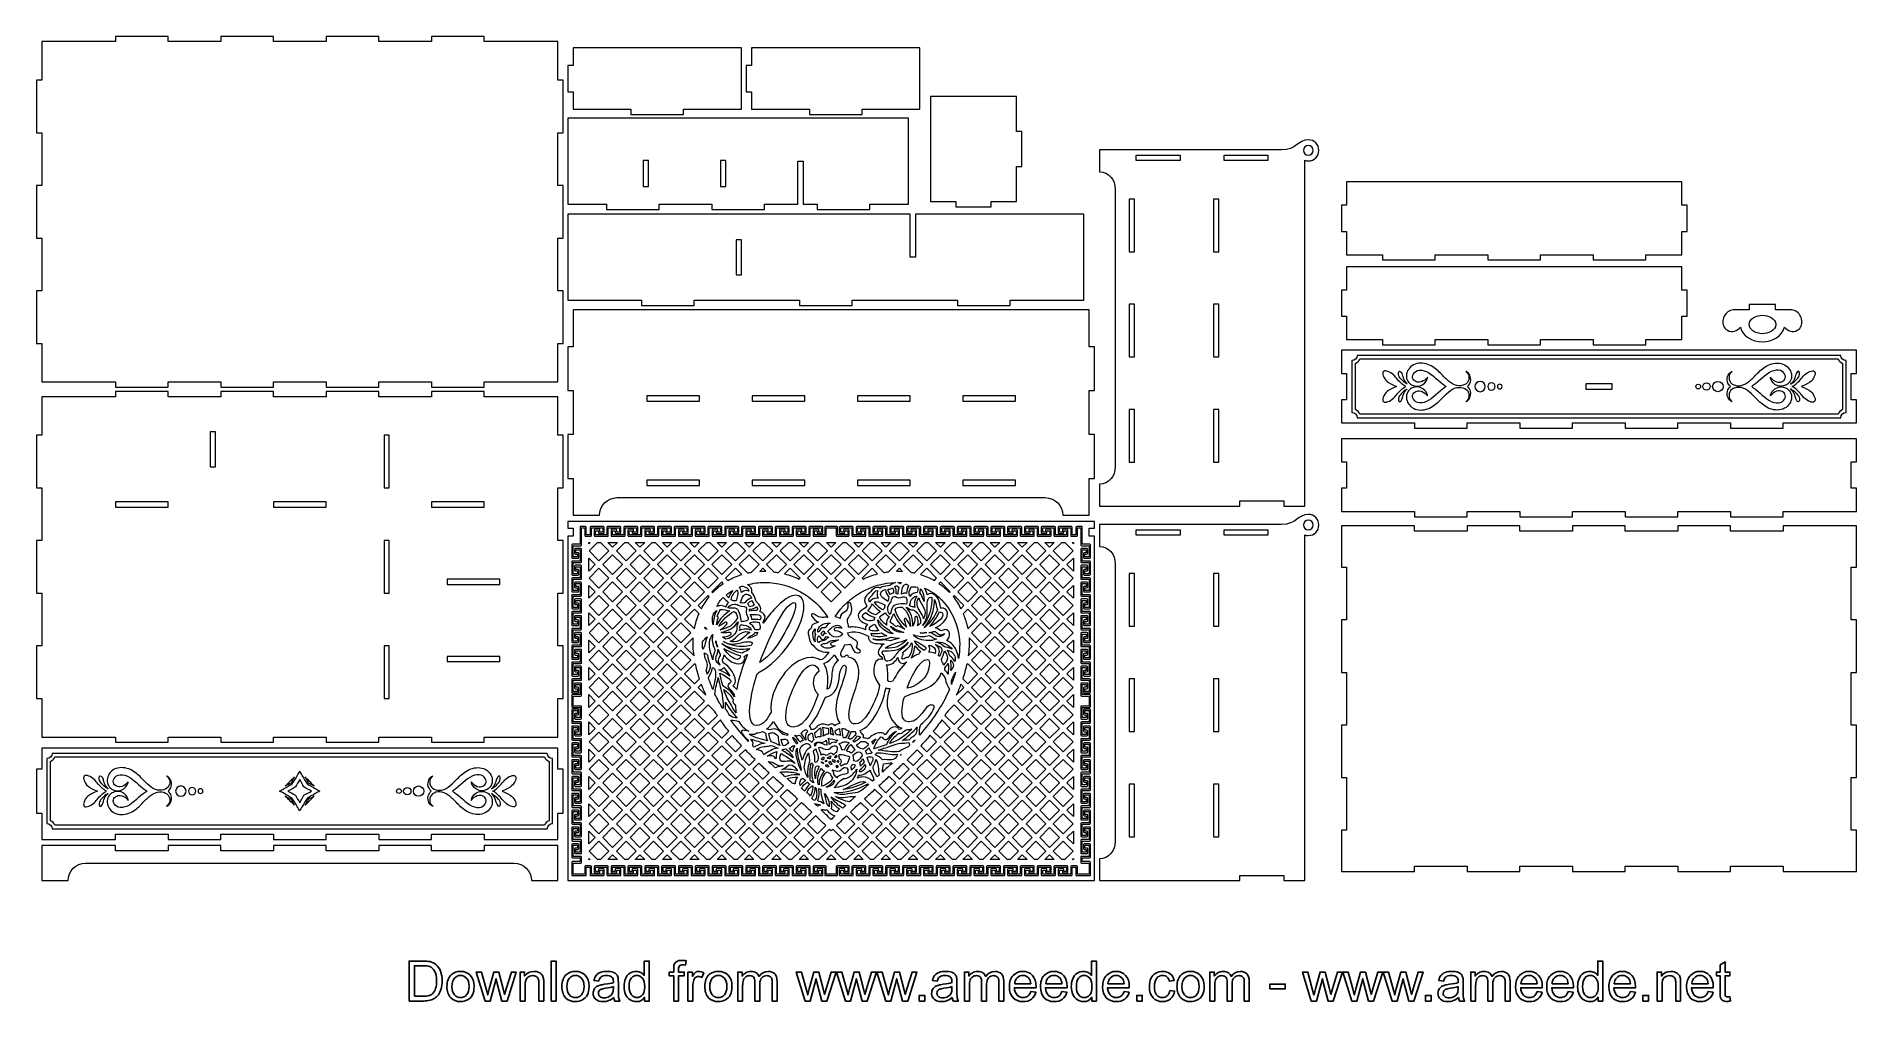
# Model space of a CAD drawing. Header units: millimetres. Extents: x -402 to 376, y -181 to 231.
import ezdxf

# ---------------------------------------------------------------- set-up
doc = ezdxf.new("R2010")
doc.units = ezdxf.units.MM
doc.header["$MEASUREMENT"] = 0
doc.layers.add('Layer 1', color=7, linetype='Continuous')

msp = doc.modelspace()

# ---------------------------------------------------------------- linework, layer by layer
at = {"layer": 'Layer 1', "lineweight": 15}
for points, knots in [([(-399.3219, 229.0719), (-399.3219, 229.0719), (-367.8214, 229.0719), (-367.8214, 229.0719), (-367.8214, 229.0719), (-367.8214, 229.0719), (-367.8214, 231.3223), (-367.8214, 231.3223), (-367.8214, 231.3223), (-367.8214, 231.3223), (-345.3219, 231.3223), (-345.3219, 231.3223), (-345.3219, 231.3223), (-345.3219, 231.3223), (-345.3219, 229.0719), (-345.3219, 229.0719), (-345.3219, 229.0719), (-345.3219, 229.0719), (-322.8214, 229.0719), (-322.8214, 229.0719), (-322.8214, 229.0719), (-322.8214, 229.0719), (-322.8214, 231.3223), (-322.8214, 231.3223), (-322.8214, 231.3223), (-322.8214, 231.3223), (-300.3209, 231.3223), (-300.3209, 231.3223), (-300.3209, 231.3223), (-300.3209, 231.3223), (-300.3209, 229.0719), (-300.3209, 229.0719), (-300.3209, 229.0719), (-300.3209, 229.0719), (-277.8217, 229.0719), (-277.8217, 229.0719), (-277.8217, 229.0719), (-277.8217, 229.0719), (-277.8217, 231.3223), (-277.8217, 231.3223), (-277.8217, 231.3223), (-277.8217, 231.3223), (-255.3209, 231.3223), (-255.3209, 231.3223), (-255.3209, 231.3223), (-255.3209, 231.3223), (-255.3209, 229.0719), (-255.3209, 229.0719), (-255.3209, 229.0719), (-255.3209, 229.0719), (-232.8219, 229.0719), (-232.8219, 229.0719), (-232.8219, 229.0719), (-232.8219, 229.0719), (-232.8219, 231.3223), (-232.8219, 231.3223), (-232.8219, 231.3223), (-232.8219, 231.3223), (-210.3213, 231.3223), (-210.3213, 231.3223), (-210.3213, 231.3223), (-210.3213, 231.3223), (-210.3213, 229.0719), (-210.3213, 229.0719), (-210.3213, 229.0719), (-210.3213, 229.0719), (-178.8222, 229.0719), (-178.8222, 229.0719), (-178.8222, 229.0719), (-178.8222, 229.0719), (-178.8222, 212.5729), (-178.8222, 212.5729), (-178.8222, 212.5729), (-178.8222, 212.5729), (-176.5718, 212.5729), (-176.5718, 212.5729), (-176.5718, 212.5729), (-176.5718, 212.5729), (-176.5718, 190.0724), (-176.5718, 190.0724), (-176.5718, 190.0724), (-176.5718, 190.0724), (-178.8222, 190.0724), (-178.8222, 190.0724), (-178.8222, 190.0724), (-178.8222, 190.0724), (-178.8222, 167.5729), (-178.8222, 167.5729), (-178.8222, 167.5729), (-178.8222, 167.5729), (-176.5718, 167.5729), (-176.5718, 167.5729), (-176.5718, 167.5729), (-176.5718, 167.5729), (-176.5718, 145.0724), (-176.5718, 145.0724), (-176.5718, 145.0724), (-176.5718, 145.0724), (-178.8222, 145.0724), (-178.8222, 145.0724), (-178.8222, 145.0724), (-178.8222, 145.0724), (-178.8222, 122.5733), (-178.8222, 122.5733), (-178.8222, 122.5733), (-178.8222, 122.5733), (-176.5718, 122.5733), (-176.5718, 122.5733), (-176.5718, 122.5733), (-176.5718, 122.5733), (-176.5718, 100.0724), (-176.5718, 100.0724), (-176.5718, 100.0724), (-176.5718, 100.0724), (-178.8222, 100.0724), (-178.8222, 100.0724), (-178.8222, 100.0724), (-178.8222, 100.0724), (-178.8222, 83.5719), (-178.8222, 83.5719), (-178.8222, 83.5719), (-178.8222, 83.5719), (-210.3213, 83.5719), (-210.3213, 83.5719), (-210.3213, 83.5719), (-210.3213, 83.5719), (-210.3213, 81.323), (-210.3213, 81.323), (-210.3213, 81.323), (-210.3213, 81.323), (-232.8219, 81.323), (-232.8219, 81.323), (-232.8219, 81.323), (-232.8219, 81.323), (-232.8219, 83.5719), (-232.8219, 83.5719), (-232.8219, 83.5719), (-232.8219, 83.5719), (-255.3209, 83.5719), (-255.3209, 83.5719), (-255.3209, 83.5719), (-255.3209, 83.5719), (-255.3209, 81.323), (-255.3209, 81.323), (-255.3209, 81.323), (-255.3209, 81.323), (-277.8217, 81.323), (-277.8217, 81.323), (-277.8217, 81.323), (-277.8217, 81.323), (-277.8217, 83.5719), (-277.8217, 83.5719), (-277.8217, 83.5719), (-277.8217, 83.5719), (-300.3209, 83.5719), (-300.3209, 83.5719), (-300.3209, 83.5719), (-300.3209, 83.5719), (-300.3209, 81.323), (-300.3209, 81.323), (-300.3209, 81.323), (-300.3209, 81.323), (-322.8214, 81.323), (-322.8214, 81.323), (-322.8214, 81.323), (-322.8214, 81.323), (-322.8214, 83.5719), (-322.8214, 83.5719), (-322.8214, 83.5719), (-322.8214, 83.5719), (-345.3219, 83.5719), (-345.3219, 83.5719), (-345.3219, 83.5719), (-345.3219, 83.5719), (-345.3219, 81.323), (-345.3219, 81.323), (-345.3219, 81.323), (-345.3219, 81.323), (-367.8214, 81.323), (-367.8214, 81.323), (-367.8214, 81.323), (-367.8214, 81.323), (-367.8214, 83.5719), (-367.8214, 83.5719), (-367.8214, 83.5719), (-367.8214, 83.5719), (-399.3219, 83.5719), (-399.3219, 83.5719), (-399.3219, 83.5719), (-399.3219, 83.5719), (-399.3219, 100.0724), (-399.3219, 100.0724), (-399.3219, 100.0724), (-399.3219, 100.0724), (-401.5709, 100.0724), (-401.5709, 100.0724), (-401.5709, 100.0724), (-401.5709, 100.0724), (-401.5709, 122.5733), (-401.5709, 122.5733), (-401.5709, 122.5733), (-401.5709, 122.5733), (-399.3219, 122.5733), (-399.3219, 122.5733), (-399.3219, 122.5733), (-399.3219, 122.5733), (-399.3219, 145.0724), (-399.3219, 145.0724), (-399.3219, 145.0724), (-399.3219, 145.0724), (-401.5709, 145.0724), (-401.5709, 145.0724), (-401.5709, 145.0724), (-401.5709, 145.0724), (-401.5709, 167.5729), (-401.5709, 167.5729), (-401.5709, 167.5729), (-401.5709, 167.5729), (-399.3219, 167.5729), (-399.3219, 167.5729), (-399.3219, 167.5729), (-399.3219, 167.5729), (-399.3219, 190.0724), (-399.3219, 190.0724), (-399.3219, 190.0724), (-399.3219, 190.0724), (-401.5709, 190.0724), (-401.5709, 190.0724), (-401.5709, 190.0724), (-401.5709, 190.0724), (-401.5709, 212.5729), (-401.5709, 212.5729), (-401.5709, 212.5729), (-401.5709, 212.5729), (-399.3219, 212.5729), (-399.3219, 212.5729), (-399.3219, 212.5729), (-399.3219, 212.5729), (-399.3219, 229.0719), (-399.3219, 229.0719)], [0, 0, 0, 0, 0.01639344, 0.01639344, 0.01639344, 0.01639344, 0.03278689, 0.03278689, 0.03278689, 0.03278689, 0.04918033, 0.04918033, 0.04918033, 0.04918033, 0.06557377, 0.06557377, 0.06557377, 0.06557377, 0.08196721, 0.08196721, 0.08196721, 0.08196721, 0.09836066, 0.09836066, 0.09836066, 0.09836066, 0.1147541, 0.1147541, 0.1147541, 0.1147541, 0.13114754, 0.13114754, 0.13114754, 0.13114754, 0.14754098, 0.14754098, 0.14754098, 0.14754098, 0.16393443, 0.16393443, 0.16393443, 0.16393443, 0.18032787, 0.18032787, 0.18032787, 0.18032787, 0.19672131, 0.19672131, 0.19672131, 0.19672131, 0.21311475, 0.21311475, 0.21311475, 0.21311475, 0.2295082, 0.2295082, 0.2295082, 0.2295082, 0.24590164, 0.24590164, 0.24590164, 0.24590164, 0.26229508, 0.26229508, 0.26229508, 0.26229508, 0.27868852, 0.27868852, 0.27868852, 0.27868852, 0.29508197, 0.29508197, 0.29508197, 0.29508197, 0.31147541, 0.31147541, 0.31147541, 0.31147541, 0.32786885, 0.32786885, 0.32786885, 0.32786885, 0.3442623, 0.3442623, 0.3442623, 0.3442623, 0.36065574, 0.36065574, 0.36065574, 0.36065574, 0.37704918, 0.37704918, 0.37704918, 0.37704918, 0.39344262, 0.39344262, 0.39344262, 0.39344262, 0.40983607, 0.40983607, 0.40983607, 0.40983607, 0.42622951, 0.42622951, 0.42622951, 0.42622951, 0.44262295, 0.44262295, 0.44262295, 0.44262295, 0.45901639, 0.45901639, 0.45901639, 0.45901639, 0.47540984, 0.47540984, 0.47540984, 0.47540984, 0.49180328, 0.49180328, 0.49180328, 0.49180328, 0.50819672, 0.50819672, 0.50819672, 0.50819672, 0.52459016, 0.52459016, 0.52459016, 0.52459016, 0.54098361, 0.54098361, 0.54098361, 0.54098361, 0.55737705, 0.55737705, 0.55737705, 0.55737705, 0.57377049, 0.57377049, 0.57377049, 0.57377049, 0.59016393, 0.59016393, 0.59016393, 0.59016393, 0.60655738, 0.60655738, 0.60655738, 0.60655738, 0.62295082, 0.62295082, 0.62295082, 0.62295082, 0.63934426, 0.63934426, 0.63934426, 0.63934426, 0.6557377, 0.6557377, 0.6557377, 0.6557377, 0.67213115, 0.67213115, 0.67213115, 0.67213115, 0.68852459, 0.68852459, 0.68852459, 0.68852459, 0.70491803, 0.70491803, 0.70491803, 0.70491803, 0.72131148, 0.72131148, 0.72131148, 0.72131148, 0.73770492, 0.73770492, 0.73770492, 0.73770492, 0.75409836, 0.75409836, 0.75409836, 0.75409836, 0.7704918, 0.7704918, 0.7704918, 0.7704918, 0.78688525, 0.78688525, 0.78688525, 0.78688525, 0.80327869, 0.80327869, 0.80327869, 0.80327869, 0.81967213, 0.81967213, 0.81967213, 0.81967213, 0.83606557, 0.83606557, 0.83606557, 0.83606557, 0.85245902, 0.85245902, 0.85245902, 0.85245902, 0.86885246, 0.86885246, 0.86885246, 0.86885246, 0.8852459, 0.8852459, 0.8852459, 0.8852459, 0.90163934, 0.90163934, 0.90163934, 0.90163934, 0.91803279, 0.91803279, 0.91803279, 0.91803279, 0.93442623, 0.93442623, 0.93442623, 0.93442623, 0.95081967, 0.95081967, 0.95081967, 0.95081967, 0.96721311, 0.96721311, 0.96721311, 0.96721311, 1, 1, 1, 1]), ([(-100.3083, 226.3848), (-100.3083, 226.3848), (-100.3083, 200.1346), (-100.3083, 200.1346), (-100.3083, 200.1346), (-100.3083, 200.1346), (-125.0578, 200.1346), (-125.0578, 200.1346), (-125.0578, 200.1346), (-125.0578, 200.1346), (-125.0578, 197.8857), (-125.0578, 197.8857), (-125.0578, 197.8857), (-125.0578, 197.8857), (-147.5587, 197.8857), (-147.5587, 197.8857), (-147.5587, 197.8857), (-147.5587, 197.8857), (-147.5587, 200.1346), (-147.5587, 200.1346), (-147.5587, 200.1346), (-147.5587, 200.1346), (-172.3081, 200.1346), (-172.3081, 200.1346), (-172.3081, 200.1346), (-172.3081, 200.1346), (-172.3081, 207.6354), (-172.3081, 207.6354), (-172.3081, 207.6354), (-172.3081, 207.6354), (-174.5585, 207.6354), (-174.5585, 207.6354), (-174.5585, 207.6354), (-174.5585, 207.6354), (-174.5585, 218.8855), (-174.5585, 218.8855), (-174.5585, 218.8855), (-174.5585, 218.8855), (-172.3081, 218.8855), (-172.3081, 218.8855), (-172.3081, 218.8855), (-172.3081, 218.8855), (-172.3081, 226.3848), (-172.3081, 226.3848), (-172.3081, 226.3848), (-172.3081, 226.3848), (-100.3083, 226.3848), (-100.3083, 226.3848)], [0, 0, 0, 0, 0.07692308, 0.07692308, 0.07692308, 0.07692308, 0.15384615, 0.15384615, 0.15384615, 0.15384615, 0.23076923, 0.23076923, 0.23076923, 0.23076923, 0.30769231, 0.30769231, 0.30769231, 0.30769231, 0.38461538, 0.38461538, 0.38461538, 0.38461538, 0.46153846, 0.46153846, 0.46153846, 0.46153846, 0.53846154, 0.53846154, 0.53846154, 0.53846154, 0.61538462, 0.61538462, 0.61538462, 0.61538462, 0.69230769, 0.69230769, 0.69230769, 0.69230769, 0.76923077, 0.76923077, 0.76923077, 0.76923077, 0.84615385, 0.84615385, 0.84615385, 0.84615385, 1, 1, 1, 1]), ([(-24.1069, 226.3848), (-24.1069, 226.3848), (-24.1069, 200.1346), (-24.1069, 200.1346), (-24.1069, 200.1346), (-24.1069, 200.1346), (-48.8564, 200.1346), (-48.8564, 200.1346), (-48.8564, 200.1346), (-48.8564, 200.1346), (-48.8564, 197.8857), (-48.8564, 197.8857), (-48.8564, 197.8857), (-48.8564, 197.8857), (-71.3572, 197.8857), (-71.3572, 197.8857), (-71.3572, 197.8857), (-71.3572, 197.8857), (-71.3572, 200.1346), (-71.3572, 200.1346), (-71.3572, 200.1346), (-71.3572, 200.1346), (-96.1067, 200.1346), (-96.1067, 200.1346), (-96.1067, 200.1346), (-96.1067, 200.1346), (-96.1067, 207.6354), (-96.1067, 207.6354), (-96.1067, 207.6354), (-96.1067, 207.6354), (-98.3571, 207.6354), (-98.3571, 207.6354), (-98.3571, 207.6354), (-98.3571, 207.6354), (-98.3571, 218.8855), (-98.3571, 218.8855), (-98.3571, 218.8855), (-98.3571, 218.8855), (-96.1067, 218.8855), (-96.1067, 218.8855), (-96.1067, 218.8855), (-96.1067, 218.8855), (-96.1067, 226.3848), (-96.1067, 226.3848), (-96.1067, 226.3848), (-96.1067, 226.3848), (-24.1069, 226.3848), (-24.1069, 226.3848)], [0, 0, 0, 0, 0.07692308, 0.07692308, 0.07692308, 0.07692308, 0.15384615, 0.15384615, 0.15384615, 0.15384615, 0.23076923, 0.23076923, 0.23076923, 0.23076923, 0.30769231, 0.30769231, 0.30769231, 0.30769231, 0.38461538, 0.38461538, 0.38461538, 0.38461538, 0.46153846, 0.46153846, 0.46153846, 0.46153846, 0.53846154, 0.53846154, 0.53846154, 0.53846154, 0.61538462, 0.61538462, 0.61538462, 0.61538462, 0.69230769, 0.69230769, 0.69230769, 0.69230769, 0.76923077, 0.76923077, 0.76923077, 0.76923077, 0.84615385, 0.84615385, 0.84615385, 0.84615385, 1, 1, 1, 1]), ([(17.1431, 205.68), (17.1431, 205.68), (17.1431, 190.6798), (17.1431, 190.6798), (17.1431, 190.6798), (17.1431, 190.6798), (19.3934, 190.6798), (19.3934, 190.6798), (19.3934, 190.6798), (19.3934, 190.6798), (19.3934, 175.6801), (19.3934, 175.6801), (19.3934, 175.6801), (19.3934, 175.6801), (17.1431, 175.6801), (17.1431, 175.6801), (17.1431, 175.6801), (17.1431, 175.6801), (17.1431, 160.68), (17.1431, 160.68), (17.1431, 160.68), (17.1431, 160.68), (6.269, 160.68), (6.269, 160.68), (6.269, 160.68), (6.269, 160.68), (6.269, 158.4296), (6.269, 158.4296), (6.269, 158.4296), (6.269, 158.4296), (-8.7307, 158.4296), (-8.7307, 158.4296), (-8.7307, 158.4296), (-8.7307, 158.4296), (-8.7307, 160.68), (-8.7307, 160.68), (-8.7307, 160.68), (-8.7307, 160.68), (-19.6062, 160.68), (-19.6062, 160.68), (-19.6062, 160.68), (-19.6062, 160.68), (-19.6062, 205.68), (-19.6062, 205.68), (-19.6062, 205.68), (-19.6062, 205.68), (17.1431, 205.68), (17.1431, 205.68)], [0, 0, 0, 0, 0.07692308, 0.07692308, 0.07692308, 0.07692308, 0.15384615, 0.15384615, 0.15384615, 0.15384615, 0.23076923, 0.23076923, 0.23076923, 0.23076923, 0.30769231, 0.30769231, 0.30769231, 0.30769231, 0.38461538, 0.38461538, 0.38461538, 0.38461538, 0.46153846, 0.46153846, 0.46153846, 0.46153846, 0.53846154, 0.53846154, 0.53846154, 0.53846154, 0.61538462, 0.61538462, 0.61538462, 0.61538462, 0.69230769, 0.69230769, 0.69230769, 0.69230769, 0.76923077, 0.76923077, 0.76923077, 0.76923077, 0.84615385, 0.84615385, 0.84615385, 0.84615385, 1, 1, 1, 1]), ([(-29.0581, 159.579), (-29.0581, 159.579), (-45.5575, 159.579), (-45.5575, 159.579), (-45.5575, 159.579), (-45.5575, 159.579), (-45.5575, 157.3286), (-45.5575, 157.3286), (-45.5575, 157.3286), (-45.5575, 157.3286), (-68.0581, 157.3286), (-68.0581, 157.3286), (-68.0581, 157.3286), (-68.0581, 157.3286), (-68.0581, 159.579), (-68.0581, 159.579), (-68.0581, 159.579), (-68.0581, 159.579), (-74.0581, 159.579), (-74.0581, 159.579), (-74.0581, 159.579), (-74.0581, 159.579), (-74.0581, 177.9537), (-74.0581, 177.9537), (-74.0581, 177.9537), (-74.0581, 177.9537), (-76.3085, 177.9537), (-76.3085, 177.9537), (-76.3085, 177.9537), (-76.3085, 177.9537), (-76.3085, 159.579), (-76.3085, 159.579), (-76.3085, 159.579), (-76.3085, 159.579), (-90.5575, 159.579), (-90.5575, 159.579), (-90.5575, 159.579), (-90.5575, 159.579), (-90.5575, 157.3286), (-90.5575, 157.3286), (-90.5575, 157.3286), (-90.5575, 157.3286), (-113.058, 157.3286), (-113.058, 157.3286), (-113.058, 157.3286), (-113.058, 157.3286), (-113.058, 159.579), (-113.058, 159.579), (-113.058, 159.579), (-113.058, 159.579), (-135.5586, 159.579), (-135.5586, 159.579), (-135.5586, 159.579), (-135.5586, 159.579), (-135.5586, 157.3286), (-135.5586, 157.3286), (-135.5586, 157.3286), (-135.5586, 157.3286), (-158.0577, 157.3286), (-158.0577, 157.3286), (-158.0577, 157.3286), (-158.0577, 157.3286), (-158.0577, 159.579), (-158.0577, 159.579), (-158.0577, 159.579), (-158.0577, 159.579), (-174.5585, 159.579), (-174.5585, 159.579), (-174.5585, 159.579), (-174.5585, 159.579), (-174.5585, 196.3285), (-174.5585, 196.3285), (-174.5585, 196.3285), (-174.5585, 196.3285), (-29.0581, 196.3285), (-29.0581, 196.3285), (-29.0581, 196.3285), (-29.0581, 196.3285), (-29.0581, 159.579), (-29.0581, 159.579)], [0, 0, 0, 0, 0.04761905, 0.04761905, 0.04761905, 0.04761905, 0.0952381, 0.0952381, 0.0952381, 0.0952381, 0.14285714, 0.14285714, 0.14285714, 0.14285714, 0.19047619, 0.19047619, 0.19047619, 0.19047619, 0.23809524, 0.23809524, 0.23809524, 0.23809524, 0.28571429, 0.28571429, 0.28571429, 0.28571429, 0.33333333, 0.33333333, 0.33333333, 0.33333333, 0.38095238, 0.38095238, 0.38095238, 0.38095238, 0.42857143, 0.42857143, 0.42857143, 0.42857143, 0.47619048, 0.47619048, 0.47619048, 0.47619048, 0.52380952, 0.52380952, 0.52380952, 0.52380952, 0.57142857, 0.57142857, 0.57142857, 0.57142857, 0.61904762, 0.61904762, 0.61904762, 0.61904762, 0.66666667, 0.66666667, 0.66666667, 0.66666667, 0.71428571, 0.71428571, 0.71428571, 0.71428571, 0.76190476, 0.76190476, 0.76190476, 0.76190476, 0.80952381, 0.80952381, 0.80952381, 0.80952381, 0.85714286, 0.85714286, 0.85714286, 0.85714286, 0.9047619, 0.9047619, 0.9047619, 0.9047619, 1, 1, 1, 1]), ([(141.8058, 187.0956), (144.2904, 187.0956), (146.3051, 185.0809), (146.3051, 182.5949), (146.3051, 182.5949), (146.3051, 180.1103), (144.2904, 178.0956), (141.8058, 178.0956), (141.8058, 178.0956), (141.2795, 178.0956), (140.7753, 178.1852), (140.3054, 178.352), (140.3054, 178.352), (140.3054, 178.352), (140.3054, 30.5326), (140.3054, 30.5326), (140.3054, 30.5326), (140.3054, 30.5326), (131.3054, 30.5326), (131.3054, 30.5326), (131.3054, 30.5326), (131.3054, 30.5326), (131.3054, 32.783), (131.3054, 32.783), (131.3054, 32.783), (131.3054, 32.783), (112.5556, 32.783), (112.5556, 32.783), (112.5556, 32.783), (112.5556, 32.783), (112.5556, 30.5326), (112.5556, 30.5326), (112.5556, 30.5326), (112.5556, 30.5326), (52.556, 30.5326), (52.556, 30.5326), (52.556, 30.5326), (52.556, 30.5326), (52.556, 39.9077), (52.556, 39.9077), (52.556, 39.9077), (56.6806, 39.9077), (59.3057, 43.2823), (59.3057, 47.4081), (59.3057, 47.4081), (59.3057, 47.4081), (59.3057, 165.9085), (59.3057, 165.9085), (59.3057, 165.9085), (59.3057, 170.0328), (56.6806, 173.4075), (52.556, 173.4075), (52.556, 173.4075), (52.556, 173.4075), (52.556, 182.7826), (52.556, 182.7826), (52.556, 182.7826), (52.556, 182.7826), (130.3144, 182.7826), (130.3144, 182.7826), (130.3144, 182.7826), (136.8228, 182.7826), (137.2818, 187.0956), (141.8058, 187.0956)], [0, 0, 0, 0, 0.05882353, 0.05882353, 0.05882353, 0.05882353, 0.11764706, 0.11764706, 0.11764706, 0.11764706, 0.17647059, 0.17647059, 0.17647059, 0.17647059, 0.23529412, 0.23529412, 0.23529412, 0.23529412, 0.29411765, 0.29411765, 0.29411765, 0.29411765, 0.35294118, 0.35294118, 0.35294118, 0.35294118, 0.41176471, 0.41176471, 0.41176471, 0.41176471, 0.47058824, 0.47058824, 0.47058824, 0.47058824, 0.52941176, 0.52941176, 0.52941176, 0.52941176, 0.58823529, 0.58823529, 0.58823529, 0.58823529, 0.64705882, 0.64705882, 0.64705882, 0.64705882, 0.70588235, 0.70588235, 0.70588235, 0.70588235, 0.76470588, 0.76470588, 0.76470588, 0.76470588, 0.82352941, 0.82352941, 0.82352941, 0.82352941, 0.88235294, 0.88235294, 0.88235294, 0.88235294, 1, 1, 1, 1]), ([(87.0566, 178.2832), (87.0566, 178.2832), (87.0566, 180.5336), (87.0566, 180.5336), (87.0566, 180.5336), (87.0566, 180.5336), (68.3057, 180.5336), (68.3057, 180.5336), (68.3057, 180.5336), (68.3057, 180.5336), (68.3057, 178.2832), (68.3057, 178.2832), (68.3057, 178.2832), (68.3057, 178.2832), (87.0566, 178.2832), (87.0566, 178.2832)], [0, 0, 0, 0, 0.2, 0.2, 0.2, 0.2, 0.4, 0.4, 0.4, 0.4, 0.6, 0.6, 0.6, 0.6, 1, 1, 1, 1]), ([(124.5557, 178.2832), (124.5557, 178.2832), (124.5557, 180.5336), (124.5557, 180.5336), (124.5557, 180.5336), (124.5557, 180.5336), (105.8063, 180.5336), (105.8063, 180.5336), (105.8063, 180.5336), (105.8063, 180.5336), (105.8063, 178.2832), (105.8063, 178.2832), (105.8063, 178.2832), (105.8063, 178.2832), (124.5557, 178.2832), (124.5557, 178.2832)], [0, 0, 0, 0, 0.2, 0.2, 0.2, 0.2, 0.4, 0.4, 0.4, 0.4, 0.6, 0.6, 0.6, 0.6, 1, 1, 1, 1]), ([(141.8058, 184.6579), (142.9456, 184.6579), (143.8689, 183.7347), (143.8689, 182.5949), (143.8689, 182.5949), (143.8689, 181.4568), (142.9456, 180.5336), (141.8058, 180.5336), (141.8058, 180.5336), (140.6663, 180.5336), (139.7431, 181.4568), (139.7431, 182.5949), (139.7431, 182.5949), (139.7431, 183.7347), (140.6663, 184.6579), (141.8058, 184.6579)], [0, 0, 0, 0, 0.2, 0.2, 0.2, 0.2, 0.4, 0.4, 0.4, 0.4, 0.6, 0.6, 0.6, 0.6, 1, 1, 1, 1]), ([(-140.0579, 178.3287), (-140.0579, 178.3287), (-140.0579, 167.0783), (-140.0579, 167.0783), (-140.0579, 167.0783), (-140.0579, 167.0783), (-142.3083, 167.0783), (-142.3083, 167.0783), (-142.3083, 167.0783), (-142.3083, 167.0783), (-142.3083, 178.3287), (-142.3083, 178.3287), (-142.3083, 178.3287), (-142.3083, 178.3287), (-140.0579, 178.3287), (-140.0579, 178.3287)], [0, 0, 0, 0, 0.2, 0.2, 0.2, 0.2, 0.4, 0.4, 0.4, 0.4, 0.6, 0.6, 0.6, 0.6, 1, 1, 1, 1]), ([(-107.058, 178.3287), (-107.058, 178.3287), (-107.058, 167.0783), (-107.058, 167.0783), (-107.058, 167.0783), (-107.058, 167.0783), (-109.3084, 167.0783), (-109.3084, 167.0783), (-109.3084, 167.0783), (-109.3084, 167.0783), (-109.3084, 178.3287), (-109.3084, 178.3287), (-109.3084, 178.3287), (-109.3084, 178.3287), (-107.058, 178.3287), (-107.058, 178.3287)], [0, 0, 0, 0, 0.2, 0.2, 0.2, 0.2, 0.4, 0.4, 0.4, 0.4, 0.6, 0.6, 0.6, 0.6, 1, 1, 1, 1]), ([(158.1715, 137.9851), (158.1715, 137.9851), (158.1715, 147.9221), (158.1715, 147.9221), (158.1715, 147.9221), (158.1715, 147.9221), (155.9212, 147.9221), (155.9212, 147.9221), (155.9212, 147.9221), (155.9212, 147.9221), (155.9212, 159.1726), (155.9212, 159.1726), (155.9212, 159.1726), (155.9212, 159.1726), (158.1715, 159.1726), (158.1715, 159.1726), (158.1715, 159.1726), (158.1715, 159.1726), (158.1715, 169.111), (158.1715, 169.111), (158.1715, 169.111), (158.1715, 169.111), (301.4215, 169.111), (301.4215, 169.111), (301.4215, 169.111), (301.4215, 169.111), (301.4215, 159.1726), (301.4215, 159.1726), (301.4215, 159.1726), (301.4215, 159.1726), (303.6715, 159.1726), (303.6715, 159.1726), (303.6715, 159.1726), (303.6715, 159.1726), (303.6715, 147.9221), (303.6715, 147.9221), (303.6715, 147.9221), (303.6715, 147.9221), (301.4215, 147.9221), (301.4215, 147.9221), (301.4215, 147.9221), (301.4215, 147.9221), (301.4215, 137.9851), (301.4215, 137.9851), (301.4215, 137.9851), (301.4215, 137.9851), (286.0468, 137.9851), (286.0468, 137.9851), (286.0468, 137.9851), (286.0468, 137.9851), (286.0468, 135.7347), (286.0468, 135.7347), (286.0468, 135.7347), (286.0468, 135.7347), (263.5459, 135.7347), (263.5459, 135.7347), (263.5459, 135.7347), (263.5459, 135.7347), (263.5459, 137.9851), (263.5459, 137.9851), (263.5459, 137.9851), (263.5459, 137.9851), (241.0468, 137.9851), (241.0468, 137.9851), (241.0468, 137.9851), (241.0468, 137.9851), (241.0468, 135.7347), (241.0468, 135.7347), (241.0468, 135.7347), (241.0468, 135.7347), (218.5463, 135.7347), (218.5463, 135.7347), (218.5463, 135.7347), (218.5463, 135.7347), (218.5463, 137.9851), (218.5463, 137.9851), (218.5463, 137.9851), (218.5463, 137.9851), (196.0468, 137.9851), (196.0468, 137.9851), (196.0468, 137.9851), (196.0468, 137.9851), (196.0468, 135.7347), (196.0468, 135.7347), (196.0468, 135.7347), (196.0468, 135.7347), (173.5463, 135.7347), (173.5463, 135.7347), (173.5463, 135.7347), (173.5463, 135.7347), (173.5463, 137.9851), (173.5463, 137.9851), (173.5463, 137.9851), (173.5463, 137.9851), (158.1715, 137.9851), (158.1715, 137.9851)], [0, 0, 0, 0, 0.04, 0.04, 0.04, 0.04, 0.08, 0.08, 0.08, 0.08, 0.12, 0.12, 0.12, 0.12, 0.16, 0.16, 0.16, 0.16, 0.2, 0.2, 0.2, 0.2, 0.24, 0.24, 0.24, 0.24, 0.28, 0.28, 0.28, 0.28, 0.32, 0.32, 0.32, 0.32, 0.36, 0.36, 0.36, 0.36, 0.4, 0.4, 0.4, 0.4, 0.44, 0.44, 0.44, 0.44, 0.48, 0.48, 0.48, 0.48, 0.52, 0.52, 0.52, 0.52, 0.56, 0.56, 0.56, 0.56, 0.6, 0.6, 0.6, 0.6, 0.64, 0.64, 0.64, 0.64, 0.68, 0.68, 0.68, 0.68, 0.72, 0.72, 0.72, 0.72, 0.76, 0.76, 0.76, 0.76, 0.8, 0.8, 0.8, 0.8, 0.84, 0.84, 0.84, 0.84, 0.88, 0.88, 0.88, 0.88, 0.92, 0.92, 0.92, 0.92, 1, 1, 1, 1]), ([(67.5561, 161.7824), (67.5561, 161.7824), (67.5561, 139.2833), (67.5561, 139.2833), (67.5561, 139.2833), (67.5561, 139.2833), (65.3057, 139.2833), (65.3057, 139.2833), (65.3057, 139.2833), (65.3057, 139.2833), (65.3057, 161.7824), (65.3057, 161.7824), (65.3057, 161.7824), (65.3057, 161.7824), (67.5561, 161.7824), (67.5561, 161.7824)], [0, 0, 0, 0, 0.2, 0.2, 0.2, 0.2, 0.4, 0.4, 0.4, 0.4, 0.6, 0.6, 0.6, 0.6, 1, 1, 1, 1]), ([(103.5559, 161.7824), (103.5559, 161.7824), (103.5559, 139.2833), (103.5559, 139.2833), (103.5559, 139.2833), (103.5559, 139.2833), (101.3056, 139.2833), (101.3056, 139.2833), (101.3056, 139.2833), (101.3056, 139.2833), (101.3056, 161.7824), (101.3056, 161.7824), (101.3056, 161.7824), (101.3056, 161.7824), (103.5559, 161.7824), (103.5559, 161.7824)], [0, 0, 0, 0, 0.2, 0.2, 0.2, 0.2, 0.4, 0.4, 0.4, 0.4, 0.6, 0.6, 0.6, 0.6, 1, 1, 1, 1]), ([(-174.5585, 155.2673), (-174.5585, 155.2673), (-28.3085, 155.2673), (-28.3085, 155.2673), (-28.3085, 155.2673), (-28.3085, 155.2673), (-28.3085, 136.8925), (-28.3085, 136.8925), (-28.3085, 136.8925), (-28.3085, 136.8925), (-26.0581, 136.8925), (-26.0581, 136.8925), (-26.0581, 136.8925), (-26.0581, 136.8925), (-26.0581, 155.2673), (-26.0581, 155.2673), (-26.0581, 155.2673), (-26.0581, 155.2673), (45.9414, 155.2673), (45.9414, 155.2673), (45.9414, 155.2673), (45.9414, 155.2673), (45.9414, 118.5177), (45.9414, 118.5177), (45.9414, 118.5177), (45.9414, 118.5177), (14.4422, 118.5177), (14.4422, 118.5177), (14.4422, 118.5177), (14.4422, 118.5177), (14.4422, 116.2674), (14.4422, 116.2674), (14.4422, 116.2674), (14.4422, 116.2674), (-8.0583, 116.2674), (-8.0583, 116.2674), (-8.0583, 116.2674), (-8.0583, 116.2674), (-8.0583, 118.5177), (-8.0583, 118.5177), (-8.0583, 118.5177), (-8.0583, 118.5177), (-53.0583, 118.5177), (-53.0583, 118.5177), (-53.0583, 118.5177), (-53.0583, 118.5177), (-53.0583, 116.2674), (-53.0583, 116.2674), (-53.0583, 116.2674), (-53.0583, 116.2674), (-75.5574, 116.2674), (-75.5574, 116.2674), (-75.5574, 116.2674), (-75.5574, 116.2674), (-75.5574, 118.5177), (-75.5574, 118.5177), (-75.5574, 118.5177), (-75.5574, 118.5177), (-120.5574, 118.5177), (-120.5574, 118.5177), (-120.5574, 118.5177), (-120.5574, 118.5177), (-120.5574, 116.2674), (-120.5574, 116.2674), (-120.5574, 116.2674), (-120.5574, 116.2674), (-143.0579, 116.2674), (-143.0579, 116.2674), (-143.0579, 116.2674), (-143.0579, 116.2674), (-143.0579, 118.5177), (-143.0579, 118.5177), (-143.0579, 118.5177), (-143.0579, 118.5177), (-174.5585, 118.5177), (-174.5585, 118.5177), (-174.5585, 118.5177), (-174.5585, 118.5177), (-174.5585, 155.2673), (-174.5585, 155.2673)], [0, 0, 0, 0, 0.04761905, 0.04761905, 0.04761905, 0.04761905, 0.0952381, 0.0952381, 0.0952381, 0.0952381, 0.14285714, 0.14285714, 0.14285714, 0.14285714, 0.19047619, 0.19047619, 0.19047619, 0.19047619, 0.23809524, 0.23809524, 0.23809524, 0.23809524, 0.28571429, 0.28571429, 0.28571429, 0.28571429, 0.33333333, 0.33333333, 0.33333333, 0.33333333, 0.38095238, 0.38095238, 0.38095238, 0.38095238, 0.42857143, 0.42857143, 0.42857143, 0.42857143, 0.47619048, 0.47619048, 0.47619048, 0.47619048, 0.52380952, 0.52380952, 0.52380952, 0.52380952, 0.57142857, 0.57142857, 0.57142857, 0.57142857, 0.61904762, 0.61904762, 0.61904762, 0.61904762, 0.66666667, 0.66666667, 0.66666667, 0.66666667, 0.71428571, 0.71428571, 0.71428571, 0.71428571, 0.76190476, 0.76190476, 0.76190476, 0.76190476, 0.80952381, 0.80952381, 0.80952381, 0.80952381, 0.85714286, 0.85714286, 0.85714286, 0.85714286, 0.9047619, 0.9047619, 0.9047619, 0.9047619, 1, 1, 1, 1]), ([(-100.3083, 144.3915), (-100.3083, 144.3915), (-100.3083, 129.3918), (-100.3083, 129.3918), (-100.3083, 129.3918), (-100.3083, 129.3918), (-102.5573, 129.3918), (-102.5573, 129.3918), (-102.5573, 129.3918), (-102.5573, 129.3918), (-102.5573, 144.3915), (-102.5573, 144.3915), (-102.5573, 144.3915), (-102.5573, 144.3915), (-100.3083, 144.3915), (-100.3083, 144.3915)], [0, 0, 0, 0, 0.2, 0.2, 0.2, 0.2, 0.4, 0.4, 0.4, 0.4, 0.6, 0.6, 0.6, 0.6, 1, 1, 1, 1]), ([(158.1715, 101.7054), (158.1715, 101.7054), (158.1715, 111.6439), (158.1715, 111.6439), (158.1715, 111.6439), (158.1715, 111.6439), (155.9212, 111.6439), (155.9212, 111.6439), (155.9212, 111.6439), (155.9212, 111.6439), (155.9212, 122.8943), (155.9212, 122.8943), (155.9212, 122.8943), (155.9212, 122.8943), (158.1715, 122.8943), (158.1715, 122.8943), (158.1715, 122.8943), (158.1715, 122.8943), (158.1715, 132.8313), (158.1715, 132.8313), (158.1715, 132.8313), (158.1715, 132.8313), (301.4215, 132.8313), (301.4215, 132.8313), (301.4215, 132.8313), (301.4215, 132.8313), (301.4215, 122.8943), (301.4215, 122.8943), (301.4215, 122.8943), (301.4215, 122.8943), (303.6715, 122.8943), (303.6715, 122.8943), (303.6715, 122.8943), (303.6715, 122.8943), (303.6715, 111.6439), (303.6715, 111.6439), (303.6715, 111.6439), (303.6715, 111.6439), (301.4215, 111.6439), (301.4215, 111.6439), (301.4215, 111.6439), (301.4215, 111.6439), (301.4215, 101.7054), (301.4215, 101.7054), (301.4215, 101.7054), (301.4215, 101.7054), (286.0468, 101.7054), (286.0468, 101.7054), (286.0468, 101.7054), (286.0468, 101.7054), (286.0468, 99.4564), (286.0468, 99.4564), (286.0468, 99.4564), (286.0468, 99.4564), (263.5459, 99.4564), (263.5459, 99.4564), (263.5459, 99.4564), (263.5459, 99.4564), (263.5459, 101.7054), (263.5459, 101.7054), (263.5459, 101.7054), (263.5459, 101.7054), (241.0468, 101.7054), (241.0468, 101.7054), (241.0468, 101.7054), (241.0468, 101.7054), (241.0468, 99.4564), (241.0468, 99.4564), (241.0468, 99.4564), (241.0468, 99.4564), (218.5463, 99.4564), (218.5463, 99.4564), (218.5463, 99.4564), (218.5463, 99.4564), (218.5463, 101.7054), (218.5463, 101.7054), (218.5463, 101.7054), (218.5463, 101.7054), (196.0468, 101.7054), (196.0468, 101.7054), (196.0468, 101.7054), (196.0468, 101.7054), (196.0468, 99.4564), (196.0468, 99.4564), (196.0468, 99.4564), (196.0468, 99.4564), (173.5463, 99.4564), (173.5463, 99.4564), (173.5463, 99.4564), (173.5463, 99.4564), (173.5463, 101.7054), (173.5463, 101.7054), (173.5463, 101.7054), (173.5463, 101.7054), (158.1715, 101.7054), (158.1715, 101.7054)], [0, 0, 0, 0, 0.04, 0.04, 0.04, 0.04, 0.08, 0.08, 0.08, 0.08, 0.12, 0.12, 0.12, 0.12, 0.16, 0.16, 0.16, 0.16, 0.2, 0.2, 0.2, 0.2, 0.24, 0.24, 0.24, 0.24, 0.28, 0.28, 0.28, 0.28, 0.32, 0.32, 0.32, 0.32, 0.36, 0.36, 0.36, 0.36, 0.4, 0.4, 0.4, 0.4, 0.44, 0.44, 0.44, 0.44, 0.48, 0.48, 0.48, 0.48, 0.52, 0.52, 0.52, 0.52, 0.56, 0.56, 0.56, 0.56, 0.6, 0.6, 0.6, 0.6, 0.64, 0.64, 0.64, 0.64, 0.68, 0.68, 0.68, 0.68, 0.72, 0.72, 0.72, 0.72, 0.76, 0.76, 0.76, 0.76, 0.8, 0.8, 0.8, 0.8, 0.84, 0.84, 0.84, 0.84, 0.88, 0.88, 0.88, 0.88, 0.92, 0.92, 0.92, 0.92, 1, 1, 1, 1]), ([(67.5561, 116.7828), (67.5561, 116.7828), (67.5561, 94.2833), (67.5561, 94.2833), (67.5561, 94.2833), (67.5561, 94.2833), (65.3057, 94.2833), (65.3057, 94.2833), (65.3057, 94.2833), (65.3057, 94.2833), (65.3057, 116.7828), (65.3057, 116.7828), (65.3057, 116.7828), (65.3057, 116.7828), (67.5561, 116.7828), (67.5561, 116.7828)], [0, 0, 0, 0, 0.2, 0.2, 0.2, 0.2, 0.4, 0.4, 0.4, 0.4, 0.6, 0.6, 0.6, 0.6, 1, 1, 1, 1]), ([(103.5559, 116.7828), (103.5559, 116.7828), (103.5559, 94.2833), (103.5559, 94.2833), (103.5559, 94.2833), (103.5559, 94.2833), (101.3056, 94.2833), (101.3056, 94.2833), (101.3056, 94.2833), (101.3056, 94.2833), (101.3056, 116.7828), (101.3056, 116.7828), (101.3056, 116.7828), (101.3056, 116.7828), (103.5559, 116.7828), (103.5559, 116.7828)], [0, 0, 0, 0, 0.2, 0.2, 0.2, 0.2, 0.4, 0.4, 0.4, 0.4, 0.6, 0.6, 0.6, 0.6, 1, 1, 1, 1]), ([(48.1917, 114.367), (48.1917, 114.367), (48.1917, 98.6161), (48.1917, 98.6161), (48.1917, 98.6161), (48.1917, 98.6161), (50.4421, 98.6161), (50.4421, 98.6161), (50.4421, 98.6161), (50.4421, 98.6161), (50.4421, 79.8663), (50.4421, 79.8663), (50.4421, 79.8663), (50.4421, 79.8663), (48.1917, 79.8663), (48.1917, 79.8663), (48.1917, 79.8663), (48.1917, 79.8663), (48.1917, 61.117), (48.1917, 61.117), (48.1917, 61.117), (48.1917, 61.117), (50.4421, 61.117), (50.4421, 61.117), (50.4421, 61.117), (50.4421, 61.117), (50.4421, 42.3672), (50.4421, 42.3672), (50.4421, 42.3672), (50.4421, 42.3672), (48.1917, 42.3672), (48.1917, 42.3672), (48.1917, 42.3672), (48.1917, 42.3672), (48.1917, 26.6164), (48.1917, 26.6164), (48.1917, 26.6164), (48.1917, 26.6164), (36.9417, 26.6164), (36.9417, 26.6164), (36.9417, 26.6164), (36.9417, 30.7421), (33.5666, 34.1172), (29.4423, 34.1172), (29.4423, 34.1172), (29.4423, 34.1172), (-153.5583, 34.1172), (-153.5583, 34.1172), (-153.5583, 34.1172), (-157.6816, 34.1172), (-161.0577, 30.7421), (-161.0577, 26.6164), (-161.0577, 26.6164), (-161.0577, 26.6164), (-172.3081, 26.6164), (-172.3081, 26.6164), (-172.3081, 26.6164), (-172.3081, 26.6164), (-172.3081, 42.3672), (-172.3081, 42.3672), (-172.3081, 42.3672), (-172.3081, 42.3672), (-174.5585, 42.3672), (-174.5585, 42.3672), (-174.5585, 42.3672), (-174.5585, 42.3672), (-174.5585, 61.117), (-174.5585, 61.117), (-174.5585, 61.117), (-174.5585, 61.117), (-172.3081, 61.117), (-172.3081, 61.117), (-172.3081, 61.117), (-172.3081, 61.117), (-172.3081, 79.8663), (-172.3081, 79.8663), (-172.3081, 79.8663), (-172.3081, 79.8663), (-174.5585, 79.8663), (-174.5585, 79.8663), (-174.5585, 79.8663), (-174.5585, 79.8663), (-174.5585, 98.6161), (-174.5585, 98.6161), (-174.5585, 98.6161), (-174.5585, 98.6161), (-172.3081, 98.6161), (-172.3081, 98.6161), (-172.3081, 98.6161), (-172.3081, 98.6161), (-172.3081, 114.367), (-172.3081, 114.367), (-172.3081, 114.367), (-170.4119, 114.367), (46.2956, 114.367), (48.1917, 114.367)], [0, 0, 0, 0, 0.04, 0.04, 0.04, 0.04, 0.08, 0.08, 0.08, 0.08, 0.12, 0.12, 0.12, 0.12, 0.16, 0.16, 0.16, 0.16, 0.2, 0.2, 0.2, 0.2, 0.24, 0.24, 0.24, 0.24, 0.28, 0.28, 0.28, 0.28, 0.32, 0.32, 0.32, 0.32, 0.36, 0.36, 0.36, 0.36, 0.4, 0.4, 0.4, 0.4, 0.44, 0.44, 0.44, 0.44, 0.48, 0.48, 0.48, 0.48, 0.52, 0.52, 0.52, 0.52, 0.56, 0.56, 0.56, 0.56, 0.6, 0.6, 0.6, 0.6, 0.64, 0.64, 0.64, 0.64, 0.68, 0.68, 0.68, 0.68, 0.72, 0.72, 0.72, 0.72, 0.76, 0.76, 0.76, 0.76, 0.8, 0.8, 0.8, 0.8, 0.84, 0.84, 0.84, 0.84, 0.88, 0.88, 0.88, 0.88, 0.92, 0.92, 0.92, 0.92, 1, 1, 1, 1]), ([(155.9212, 66.0597), (155.9212, 66.0597), (155.9212, 75.9967), (155.9212, 75.9967), (155.9212, 75.9967), (155.9212, 75.9967), (158.1715, 75.9967), (158.1715, 75.9967), (158.1715, 75.9967), (158.1715, 75.9967), (158.1715, 87.2472), (158.1715, 87.2472), (158.1715, 87.2472), (158.1715, 87.2472), (155.9212, 87.2472), (155.9212, 87.2472), (155.9212, 87.2472), (155.9212, 87.2472), (155.9212, 97.1842), (155.9212, 97.1842), (155.9212, 97.1842), (155.9212, 97.1842), (376.0464, 97.1842), (376.0464, 97.1842), (376.0464, 97.1842), (376.0464, 97.1842), (376.0464, 87.2472), (376.0464, 87.2472), (376.0464, 87.2472), (376.0464, 87.2472), (373.796, 87.2472), (373.796, 87.2472), (373.796, 87.2472), (373.796, 87.2472), (373.796, 75.9967), (373.796, 75.9967), (373.796, 75.9967), (373.796, 75.9967), (376.0464, 75.9967), (376.0464, 75.9967), (376.0464, 75.9967), (376.0464, 75.9967), (376.0464, 66.0597), (376.0464, 66.0597), (376.0464, 66.0597), (376.0464, 66.0597), (344.7331, 66.0597), (344.7331, 66.0597), (344.7331, 66.0597), (344.7331, 66.0597), (344.7331, 63.8097), (344.7331, 63.8097), (344.7331, 63.8097), (344.7331, 63.8097), (322.234, 63.8097), (322.234, 63.8097), (322.234, 63.8097), (322.234, 63.8097), (322.234, 66.0597), (322.234, 66.0597), (322.234, 66.0597), (322.234, 66.0597), (299.7331, 66.0597), (299.7331, 66.0597), (299.7331, 66.0597), (299.7331, 66.0597), (299.7331, 63.8097), (299.7331, 63.8097), (299.7331, 63.8097), (299.7331, 63.8097), (277.234, 63.8097), (277.234, 63.8097), (277.234, 63.8097), (277.234, 63.8097), (277.234, 66.0597), (277.234, 66.0597), (277.234, 66.0597), (277.234, 66.0597), (254.7335, 66.0597), (254.7335, 66.0597), (254.7335, 66.0597), (254.7335, 66.0597), (254.7335, 63.8097), (254.7335, 63.8097), (254.7335, 63.8097), (254.7335, 63.8097), (232.234, 63.8097), (232.234, 63.8097), (232.234, 63.8097), (232.234, 63.8097), (232.234, 66.0597), (232.234, 66.0597), (232.234, 66.0597), (232.234, 66.0597), (209.7335, 66.0597), (209.7335, 66.0597), (209.7335, 66.0597), (209.7335, 66.0597), (209.7335, 63.8097), (209.7335, 63.8097), (209.7335, 63.8097), (209.7335, 63.8097), (187.2344, 63.8097), (187.2344, 63.8097), (187.2344, 63.8097), (187.2344, 63.8097), (187.2344, 66.0597), (187.2344, 66.0597), (187.2344, 66.0597), (187.2344, 66.0597), (155.9212, 66.0597), (155.9212, 66.0597)], [0, 0, 0, 0, 0.03448276, 0.03448276, 0.03448276, 0.03448276, 0.06896552, 0.06896552, 0.06896552, 0.06896552, 0.10344828, 0.10344828, 0.10344828, 0.10344828, 0.13793103, 0.13793103, 0.13793103, 0.13793103, 0.17241379, 0.17241379, 0.17241379, 0.17241379, 0.20689655, 0.20689655, 0.20689655, 0.20689655, 0.24137931, 0.24137931, 0.24137931, 0.24137931, 0.27586207, 0.27586207, 0.27586207, 0.27586207, 0.31034483, 0.31034483, 0.31034483, 0.31034483, 0.34482759, 0.34482759, 0.34482759, 0.34482759, 0.37931034, 0.37931034, 0.37931034, 0.37931034, 0.4137931, 0.4137931, 0.4137931, 0.4137931, 0.44827586, 0.44827586, 0.44827586, 0.44827586, 0.48275862, 0.48275862, 0.48275862, 0.48275862, 0.51724138, 0.51724138, 0.51724138, 0.51724138, 0.55172414, 0.55172414, 0.55172414, 0.55172414, 0.5862069, 0.5862069, 0.5862069, 0.5862069, 0.62068966, 0.62068966, 0.62068966, 0.62068966, 0.65517241, 0.65517241, 0.65517241, 0.65517241, 0.68965517, 0.68965517, 0.68965517, 0.68965517, 0.72413793, 0.72413793, 0.72413793, 0.72413793, 0.75862069, 0.75862069, 0.75862069, 0.75862069, 0.79310345, 0.79310345, 0.79310345, 0.79310345, 0.82758621, 0.82758621, 0.82758621, 0.82758621, 0.86206897, 0.86206897, 0.86206897, 0.86206897, 0.89655172, 0.89655172, 0.89655172, 0.89655172, 0.93103448, 0.93103448, 0.93103448, 0.93103448, 1, 1, 1, 1]), ([(-399.3219, 77.2717), (-399.3219, 77.2717), (-367.8214, 77.2717), (-367.8214, 77.2717), (-367.8214, 77.2717), (-367.8214, 77.2717), (-367.8214, 79.522), (-367.8214, 79.522), (-367.8214, 79.522), (-367.8214, 79.522), (-345.3219, 79.522), (-345.3219, 79.522), (-345.3219, 79.522), (-345.3219, 79.522), (-345.3219, 77.2717), (-345.3219, 77.2717), (-345.3219, 77.2717), (-345.3219, 77.2717), (-322.8214, 77.2717), (-322.8214, 77.2717), (-322.8214, 77.2717), (-322.8214, 77.2717), (-322.8214, 79.522), (-322.8214, 79.522), (-322.8214, 79.522), (-322.8214, 79.522), (-300.3209, 79.522), (-300.3209, 79.522), (-300.3209, 79.522), (-300.3209, 79.522), (-300.3209, 77.2717), (-300.3209, 77.2717), (-300.3209, 77.2717), (-300.3209, 77.2717), (-277.8217, 77.2717), (-277.8217, 77.2717), (-277.8217, 77.2717), (-277.8217, 77.2717), (-277.8217, 79.522), (-277.8217, 79.522), (-277.8217, 79.522), (-277.8217, 79.522), (-255.3209, 79.522), (-255.3209, 79.522), (-255.3209, 79.522), (-255.3209, 79.522), (-255.3209, 77.2717), (-255.3209, 77.2717), (-255.3209, 77.2717), (-255.3209, 77.2717), (-232.8219, 77.2717), (-232.8219, 77.2717), (-232.8219, 77.2717), (-232.8219, 77.2717), (-232.8219, 79.522), (-232.8219, 79.522), (-232.8219, 79.522), (-232.8219, 79.522), (-210.3213, 79.522), (-210.3213, 79.522), (-210.3213, 79.522), (-210.3213, 79.522), (-210.3213, 77.2717), (-210.3213, 77.2717), (-210.3213, 77.2717), (-210.3213, 77.2717), (-178.8222, 77.2717), (-178.8222, 77.2717), (-178.8222, 77.2717), (-178.8222, 77.2717), (-178.8222, 60.7723), (-178.8222, 60.7723), (-178.8222, 60.7723), (-178.8222, 60.7723), (-176.5718, 60.7723), (-176.5718, 60.7723), (-176.5718, 60.7723), (-176.5718, 60.7723), (-176.5718, 38.2718), (-176.5718, 38.2718), (-176.5718, 38.2718), (-176.5718, 38.2718), (-178.8222, 38.2718), (-178.8222, 38.2718), (-178.8222, 38.2718), (-178.8222, 38.2718), (-178.8222, 15.7727), (-178.8222, 15.7727), (-178.8222, 15.7727), (-178.8222, 15.7727), (-176.5718, 15.7727), (-176.5718, 15.7727), (-176.5718, 15.7727), (-176.5718, 15.7727), (-176.5718, -6.7282), (-176.5718, -6.7282), (-176.5718, -6.7282), (-176.5718, -6.7282), (-178.8222, -6.7282), (-178.8222, -6.7282), (-178.8222, -6.7282), (-178.8222, -6.7282), (-178.8222, -29.2273), (-178.8222, -29.2273), (-178.8222, -29.2273), (-178.8222, -29.2273), (-176.5718, -29.2273), (-176.5718, -29.2273), (-176.5718, -29.2273), (-176.5718, -29.2273), (-176.5718, -51.7278), (-176.5718, -51.7278), (-176.5718, -51.7278), (-176.5718, -51.7278), (-178.8222, -51.7278), (-178.8222, -51.7278), (-178.8222, -51.7278), (-178.8222, -51.7278), (-178.8222, -68.2272), (-178.8222, -68.2272), (-178.8222, -68.2272), (-178.8222, -68.2272), (-210.3213, -68.2272), (-210.3213, -68.2272), (-210.3213, -68.2272), (-210.3213, -68.2272), (-210.3213, -70.4776), (-210.3213, -70.4776), (-210.3213, -70.4776), (-210.3213, -70.4776), (-232.8219, -70.4776), (-232.8219, -70.4776), (-232.8219, -70.4776), (-232.8219, -70.4776), (-232.8219, -68.2272), (-232.8219, -68.2272), (-232.8219, -68.2272), (-232.8219, -68.2272), (-255.3209, -68.2272), (-255.3209, -68.2272), (-255.3209, -68.2272), (-255.3209, -68.2272), (-255.3209, -70.4776), (-255.3209, -70.4776), (-255.3209, -70.4776), (-255.3209, -70.4776), (-277.8217, -70.4776), (-277.8217, -70.4776), (-277.8217, -70.4776), (-277.8217, -70.4776), (-277.8217, -68.2272), (-277.8217, -68.2272), (-277.8217, -68.2272), (-277.8217, -68.2272), (-300.3209, -68.2272), (-300.3209, -68.2272), (-300.3209, -68.2272), (-300.3209, -68.2272), (-300.3209, -70.4776), (-300.3209, -70.4776), (-300.3209, -70.4776), (-300.3209, -70.4776), (-322.8214, -70.4776), (-322.8214, -70.4776), (-322.8214, -70.4776), (-322.8214, -70.4776), (-322.8214, -68.2272), (-322.8214, -68.2272), (-322.8214, -68.2272), (-322.8214, -68.2272), (-345.3219, -68.2272), (-345.3219, -68.2272), (-345.3219, -68.2272), (-345.3219, -68.2272), (-345.3219, -70.4776), (-345.3219, -70.4776), (-345.3219, -70.4776), (-345.3219, -70.4776), (-367.8214, -70.4776), (-367.8214, -70.4776), (-367.8214, -70.4776), (-367.8214, -70.4776), (-367.8214, -68.2272), (-367.8214, -68.2272), (-367.8214, -68.2272), (-367.8214, -68.2272), (-399.3219, -68.2272), (-399.3219, -68.2272), (-399.3219, -68.2272), (-399.3219, -68.2272), (-399.3219, -51.7278), (-399.3219, -51.7278), (-399.3219, -51.7278), (-399.3219, -51.7278), (-401.5709, -51.7278), (-401.5709, -51.7278), (-401.5709, -51.7278), (-401.5709, -51.7278), (-401.5709, -29.2273), (-401.5709, -29.2273), (-401.5709, -29.2273), (-401.5709, -29.2273), (-399.3219, -29.2273), (-399.3219, -29.2273), (-399.3219, -29.2273), (-399.3219, -29.2273), (-399.3219, -6.7282), (-399.3219, -6.7282), (-399.3219, -6.7282), (-399.3219, -6.7282), (-401.5709, -6.7282), (-401.5709, -6.7282), (-401.5709, -6.7282), (-401.5709, -6.7282), (-401.5709, 15.7727), (-401.5709, 15.7727), (-401.5709, 15.7727), (-401.5709, 15.7727), (-399.3219, 15.7727), (-399.3219, 15.7727), (-399.3219, 15.7727), (-399.3219, 15.7727), (-399.3219, 38.2718), (-399.3219, 38.2718), (-399.3219, 38.2718), (-399.3219, 38.2718), (-401.5709, 38.2718), (-401.5709, 38.2718), (-401.5709, 38.2718), (-401.5709, 38.2718), (-401.5709, 60.7723), (-401.5709, 60.7723), (-401.5709, 60.7723), (-401.5709, 60.7723), (-399.3219, 60.7723), (-399.3219, 60.7723), (-399.3219, 60.7723), (-399.3219, 60.7723), (-399.3219, 77.2717), (-399.3219, 77.2717)], [0, 0, 0, 0, 0.01639344, 0.01639344, 0.01639344, 0.01639344, 0.03278689, 0.03278689, 0.03278689, 0.03278689, 0.04918033, 0.04918033, 0.04918033, 0.04918033, 0.06557377, 0.06557377, 0.06557377, 0.06557377, 0.08196721, 0.08196721, 0.08196721, 0.08196721, 0.09836066, 0.09836066, 0.09836066, 0.09836066, 0.1147541, 0.1147541, 0.1147541, 0.1147541, 0.13114754, 0.13114754, 0.13114754, 0.13114754, 0.14754098, 0.14754098, 0.14754098, 0.14754098, 0.16393443, 0.16393443, 0.16393443, 0.16393443, 0.18032787, 0.18032787, 0.18032787, 0.18032787, 0.19672131, 0.19672131, 0.19672131, 0.19672131, 0.21311475, 0.21311475, 0.21311475, 0.21311475, 0.2295082, 0.2295082, 0.2295082, 0.2295082, 0.24590164, 0.24590164, 0.24590164, 0.24590164, 0.26229508, 0.26229508, 0.26229508, 0.26229508, 0.27868852, 0.27868852, 0.27868852, 0.27868852, 0.29508197, 0.29508197, 0.29508197, 0.29508197, 0.31147541, 0.31147541, 0.31147541, 0.31147541, 0.32786885, 0.32786885, 0.32786885, 0.32786885, 0.3442623, 0.3442623, 0.3442623, 0.3442623, 0.36065574, 0.36065574, 0.36065574, 0.36065574, 0.37704918, 0.37704918, 0.37704918, 0.37704918, 0.39344262, 0.39344262, 0.39344262, 0.39344262, 0.40983607, 0.40983607, 0.40983607, 0.40983607, 0.42622951, 0.42622951, 0.42622951, 0.42622951, 0.44262295, 0.44262295, 0.44262295, 0.44262295, 0.45901639, 0.45901639, 0.45901639, 0.45901639, 0.47540984, 0.47540984, 0.47540984, 0.47540984, 0.49180328, 0.49180328, 0.49180328, 0.49180328, 0.50819672, 0.50819672, 0.50819672, 0.50819672, 0.52459016, 0.52459016, 0.52459016, 0.52459016, 0.54098361, 0.54098361, 0.54098361, 0.54098361, 0.55737705, 0.55737705, 0.55737705, 0.55737705, 0.57377049, 0.57377049, 0.57377049, 0.57377049, 0.59016393, 0.59016393, 0.59016393, 0.59016393, 0.60655738, 0.60655738, 0.60655738, 0.60655738, 0.62295082, 0.62295082, 0.62295082, 0.62295082, 0.63934426, 0.63934426, 0.63934426, 0.63934426, 0.6557377, 0.6557377, 0.6557377, 0.6557377, 0.67213115, 0.67213115, 0.67213115, 0.67213115, 0.68852459, 0.68852459, 0.68852459, 0.68852459, 0.70491803, 0.70491803, 0.70491803, 0.70491803, 0.72131148, 0.72131148, 0.72131148, 0.72131148, 0.73770492, 0.73770492, 0.73770492, 0.73770492, 0.75409836, 0.75409836, 0.75409836, 0.75409836, 0.7704918, 0.7704918, 0.7704918, 0.7704918, 0.78688525, 0.78688525, 0.78688525, 0.78688525, 0.80327869, 0.80327869, 0.80327869, 0.80327869, 0.81967213, 0.81967213, 0.81967213, 0.81967213, 0.83606557, 0.83606557, 0.83606557, 0.83606557, 0.85245902, 0.85245902, 0.85245902, 0.85245902, 0.86885246, 0.86885246, 0.86885246, 0.86885246, 0.8852459, 0.8852459, 0.8852459, 0.8852459, 0.90163934, 0.90163934, 0.90163934, 0.90163934, 0.91803279, 0.91803279, 0.91803279, 0.91803279, 0.93442623, 0.93442623, 0.93442623, 0.93442623, 0.95081967, 0.95081967, 0.95081967, 0.95081967, 0.96721311, 0.96721311, 0.96721311, 0.96721311, 1, 1, 1, 1]), ([(260.3585, 82.7478), (260.3585, 82.7478), (271.609, 82.7478), (271.609, 82.7478), (271.609, 82.7478), (271.609, 82.7478), (271.609, 80.4975), (271.609, 80.4975), (271.609, 80.4975), (271.609, 80.4975), (260.3585, 80.4975), (260.3585, 80.4975), (260.3585, 80.4975), (260.3585, 80.4975), (260.3585, 82.7478), (260.3585, 82.7478)], [0, 0, 0, 0, 0.2, 0.2, 0.2, 0.2, 0.4, 0.4, 0.4, 0.4, 0.6, 0.6, 0.6, 0.6, 1, 1, 1, 1]), ([(-140.8075, 77.616), (-140.8075, 77.616), (-118.3084, 77.616), (-118.3084, 77.616), (-118.3084, 77.616), (-118.3084, 77.616), (-118.3084, 75.367), (-118.3084, 75.367), (-118.3084, 75.367), (-118.3084, 75.367), (-140.8075, 75.367), (-140.8075, 75.367), (-140.8075, 75.367), (-140.8075, 75.367), (-140.8075, 77.616), (-140.8075, 77.616)], [0, 0, 0, 0, 0.2, 0.2, 0.2, 0.2, 0.4, 0.4, 0.4, 0.4, 0.6, 0.6, 0.6, 0.6, 1, 1, 1, 1]), ([(-95.8076, 77.616), (-95.8076, 77.616), (-73.3085, 77.616), (-73.3085, 77.616), (-73.3085, 77.616), (-73.3085, 77.616), (-73.3085, 75.367), (-73.3085, 75.367), (-73.3085, 75.367), (-73.3085, 75.367), (-95.8076, 75.367), (-95.8076, 75.367), (-95.8076, 75.367), (-95.8076, 75.367), (-95.8076, 77.616), (-95.8076, 77.616)], [0, 0, 0, 0, 0.2, 0.2, 0.2, 0.2, 0.4, 0.4, 0.4, 0.4, 0.6, 0.6, 0.6, 0.6, 1, 1, 1, 1]), ([(-50.8079, 77.616), (-50.8079, 77.616), (-28.3085, 77.616), (-28.3085, 77.616), (-28.3085, 77.616), (-28.3085, 77.616), (-28.3085, 75.367), (-28.3085, 75.367), (-28.3085, 75.367), (-28.3085, 75.367), (-50.8079, 75.367), (-50.8079, 75.367), (-50.8079, 75.367), (-50.8079, 75.367), (-50.8079, 77.616), (-50.8079, 77.616)], [0, 0, 0, 0, 0.2, 0.2, 0.2, 0.2, 0.4, 0.4, 0.4, 0.4, 0.6, 0.6, 0.6, 0.6, 1, 1, 1, 1]), ([(-5.808, 77.616), (-5.808, 77.616), (16.6926, 77.616), (16.6926, 77.616), (16.6926, 77.616), (16.6926, 77.616), (16.6926, 75.367), (16.6926, 75.367), (16.6926, 75.367), (16.6926, 75.367), (-5.808, 75.367), (-5.808, 75.367), (-5.808, 75.367), (-5.808, 75.367), (-5.808, 77.616), (-5.808, 77.616)], [0, 0, 0, 0, 0.2, 0.2, 0.2, 0.2, 0.4, 0.4, 0.4, 0.4, 0.6, 0.6, 0.6, 0.6, 1, 1, 1, 1]), ([(67.5561, 71.7828), (67.5561, 71.7828), (67.5561, 49.2824), (67.5561, 49.2824), (67.5561, 49.2824), (67.5561, 49.2824), (65.3057, 49.2824), (65.3057, 49.2824), (65.3057, 49.2824), (65.3057, 49.2824), (65.3057, 71.7828), (65.3057, 71.7828), (65.3057, 71.7828), (65.3057, 71.7828), (67.5561, 71.7828), (67.5561, 71.7828)], [0, 0, 0, 0, 0.2, 0.2, 0.2, 0.2, 0.4, 0.4, 0.4, 0.4, 0.6, 0.6, 0.6, 0.6, 1, 1, 1, 1]), ([(103.5559, 71.7828), (103.5559, 71.7828), (103.5559, 49.2824), (103.5559, 49.2824), (103.5559, 49.2824), (103.5559, 49.2824), (101.3056, 49.2824), (101.3056, 49.2824), (101.3056, 49.2824), (101.3056, 49.2824), (101.3056, 71.7828), (101.3056, 71.7828), (101.3056, 71.7828), (101.3056, 71.7828), (103.5559, 71.7828), (103.5559, 71.7828)], [0, 0, 0, 0, 0.2, 0.2, 0.2, 0.2, 0.4, 0.4, 0.4, 0.4, 0.6, 0.6, 0.6, 0.6, 1, 1, 1, 1]), ([(-325.0717, 62.2717), (-325.0717, 62.2717), (-325.0717, 47.2719), (-325.0717, 47.2719), (-325.0717, 47.2719), (-325.0717, 47.2719), (-327.3207, 47.2719), (-327.3207, 47.2719), (-327.3207, 47.2719), (-327.3207, 47.2719), (-327.3207, 62.2717), (-327.3207, 62.2717), (-327.3207, 62.2717), (-327.3207, 62.2717), (-325.0717, 62.2717), (-325.0717, 62.2717)], [0, 0, 0, 0, 0.2, 0.2, 0.2, 0.2, 0.4, 0.4, 0.4, 0.4, 0.6, 0.6, 0.6, 0.6, 1, 1, 1, 1]), ([(-250.8215, 60.7723), (-250.8215, 60.7723), (-250.8215, 38.2718), (-250.8215, 38.2718), (-250.8215, 38.2718), (-250.8215, 38.2718), (-253.0719, 38.2718), (-253.0719, 38.2718), (-253.0719, 38.2718), (-253.0719, 38.2718), (-253.0719, 60.7723), (-253.0719, 60.7723), (-253.0719, 60.7723), (-253.0719, 60.7723), (-250.8215, 60.7723), (-250.8215, 60.7723)], [0, 0, 0, 0, 0.2, 0.2, 0.2, 0.2, 0.4, 0.4, 0.4, 0.4, 0.6, 0.6, 0.6, 0.6, 1, 1, 1, 1]), ([(155.9212, 28.2011), (155.9212, 28.2011), (155.9212, 38.1381), (155.9212, 38.1381), (155.9212, 38.1381), (155.9212, 38.1381), (158.1715, 38.1381), (158.1715, 38.1381), (158.1715, 38.1381), (158.1715, 38.1381), (158.1715, 49.3886), (158.1715, 49.3886), (158.1715, 49.3886), (158.1715, 49.3886), (155.9212, 49.3886), (155.9212, 49.3886), (155.9212, 49.3886), (155.9212, 49.3886), (155.9212, 59.3267), (155.9212, 59.3267), (155.9212, 59.3267), (155.9212, 59.3267), (376.0464, 59.3267), (376.0464, 59.3267), (376.0464, 59.3267), (376.0464, 59.3267), (376.0464, 49.3886), (376.0464, 49.3886), (376.0464, 49.3886), (376.0464, 49.3886), (373.796, 49.3886), (373.796, 49.3886), (373.796, 49.3886), (373.796, 49.3886), (373.796, 38.1381), (373.796, 38.1381), (373.796, 38.1381), (373.796, 38.1381), (376.0464, 38.1381), (376.0464, 38.1381), (376.0464, 38.1381), (376.0464, 38.1381), (376.0464, 28.2011), (376.0464, 28.2011), (376.0464, 28.2011), (376.0464, 28.2011), (344.7331, 28.2011), (344.7331, 28.2011), (344.7331, 28.2011), (344.7331, 28.2011), (344.7331, 25.9507), (344.7331, 25.9507), (344.7331, 25.9507), (344.7331, 25.9507), (322.234, 25.9507), (322.234, 25.9507), (322.234, 25.9507), (322.234, 25.9507), (322.234, 28.2011), (322.234, 28.2011), (322.234, 28.2011), (322.234, 28.2011), (299.7331, 28.2011), (299.7331, 28.2011), (299.7331, 28.2011), (299.7331, 28.2011), (299.7331, 25.9507), (299.7331, 25.9507), (299.7331, 25.9507), (299.7331, 25.9507), (277.234, 25.9507), (277.234, 25.9507), (277.234, 25.9507), (277.234, 25.9507), (277.234, 28.2011), (277.234, 28.2011), (277.234, 28.2011), (277.234, 28.2011), (254.7335, 28.2011), (254.7335, 28.2011), (254.7335, 28.2011), (254.7335, 28.2011), (254.7335, 25.9507), (254.7335, 25.9507), (254.7335, 25.9507), (254.7335, 25.9507), (232.234, 25.9507), (232.234, 25.9507), (232.234, 25.9507), (232.234, 25.9507), (232.234, 28.2011), (232.234, 28.2011), (232.234, 28.2011), (232.234, 28.2011), (209.7335, 28.2011), (209.7335, 28.2011), (209.7335, 28.2011), (209.7335, 28.2011), (209.7335, 25.9507), (209.7335, 25.9507), (209.7335, 25.9507), (209.7335, 25.9507), (187.2344, 25.9507), (187.2344, 25.9507), (187.2344, 25.9507), (187.2344, 25.9507), (187.2344, 28.2011), (187.2344, 28.2011), (187.2344, 28.2011), (187.2344, 28.2011), (155.9212, 28.2011), (155.9212, 28.2011)], [0, 0, 0, 0, 0.03448276, 0.03448276, 0.03448276, 0.03448276, 0.06896552, 0.06896552, 0.06896552, 0.06896552, 0.10344828, 0.10344828, 0.10344828, 0.10344828, 0.13793103, 0.13793103, 0.13793103, 0.13793103, 0.17241379, 0.17241379, 0.17241379, 0.17241379, 0.20689655, 0.20689655, 0.20689655, 0.20689655, 0.24137931, 0.24137931, 0.24137931, 0.24137931, 0.27586207, 0.27586207, 0.27586207, 0.27586207, 0.31034483, 0.31034483, 0.31034483, 0.31034483, 0.34482759, 0.34482759, 0.34482759, 0.34482759, 0.37931034, 0.37931034, 0.37931034, 0.37931034, 0.4137931, 0.4137931, 0.4137931, 0.4137931, 0.44827586, 0.44827586, 0.44827586, 0.44827586, 0.48275862, 0.48275862, 0.48275862, 0.48275862, 0.51724138, 0.51724138, 0.51724138, 0.51724138, 0.55172414, 0.55172414, 0.55172414, 0.55172414, 0.5862069, 0.5862069, 0.5862069, 0.5862069, 0.62068966, 0.62068966, 0.62068966, 0.62068966, 0.65517241, 0.65517241, 0.65517241, 0.65517241, 0.68965517, 0.68965517, 0.68965517, 0.68965517, 0.72413793, 0.72413793, 0.72413793, 0.72413793, 0.75862069, 0.75862069, 0.75862069, 0.75862069, 0.79310345, 0.79310345, 0.79310345, 0.79310345, 0.82758621, 0.82758621, 0.82758621, 0.82758621, 0.86206897, 0.86206897, 0.86206897, 0.86206897, 0.89655172, 0.89655172, 0.89655172, 0.89655172, 0.93103448, 0.93103448, 0.93103448, 0.93103448, 1, 1, 1, 1]), ([(-140.8075, 41.6162), (-140.8075, 41.6162), (-118.3084, 41.6162), (-118.3084, 41.6162), (-118.3084, 41.6162), (-118.3084, 41.6162), (-118.3084, 39.3672), (-118.3084, 39.3672), (-118.3084, 39.3672), (-118.3084, 39.3672), (-140.8075, 39.3672), (-140.8075, 39.3672), (-140.8075, 39.3672), (-140.8075, 39.3672), (-140.8075, 41.6162), (-140.8075, 41.6162)], [0, 0, 0, 0, 0.2, 0.2, 0.2, 0.2, 0.4, 0.4, 0.4, 0.4, 0.6, 0.6, 0.6, 0.6, 1, 1, 1, 1]), ([(-95.8076, 41.6162), (-95.8076, 41.6162), (-73.3085, 41.6162), (-73.3085, 41.6162), (-73.3085, 41.6162), (-73.3085, 41.6162), (-73.3085, 39.3672), (-73.3085, 39.3672), (-73.3085, 39.3672), (-73.3085, 39.3672), (-95.8076, 39.3672), (-95.8076, 39.3672), (-95.8076, 39.3672), (-95.8076, 39.3672), (-95.8076, 41.6162), (-95.8076, 41.6162)], [0, 0, 0, 0, 0.2, 0.2, 0.2, 0.2, 0.4, 0.4, 0.4, 0.4, 0.6, 0.6, 0.6, 0.6, 1, 1, 1, 1]), ([(-50.8079, 41.6162), (-50.8079, 41.6162), (-28.3085, 41.6162), (-28.3085, 41.6162), (-28.3085, 41.6162), (-28.3085, 41.6162), (-28.3085, 39.3672), (-28.3085, 39.3672), (-28.3085, 39.3672), (-28.3085, 39.3672), (-50.8079, 39.3672), (-50.8079, 39.3672), (-50.8079, 39.3672), (-50.8079, 39.3672), (-50.8079, 41.6162), (-50.8079, 41.6162)], [0, 0, 0, 0, 0.2, 0.2, 0.2, 0.2, 0.4, 0.4, 0.4, 0.4, 0.6, 0.6, 0.6, 0.6, 1, 1, 1, 1]), ([(-5.808, 41.6162), (-5.808, 41.6162), (16.6926, 41.6162), (16.6926, 41.6162), (16.6926, 41.6162), (16.6926, 41.6162), (16.6926, 39.3672), (16.6926, 39.3672), (16.6926, 39.3672), (16.6926, 39.3672), (-5.808, 39.3672), (-5.808, 39.3672), (-5.808, 39.3672), (-5.808, 39.3672), (-5.808, 41.6162), (-5.808, 41.6162)], [0, 0, 0, 0, 0.2, 0.2, 0.2, 0.2, 0.4, 0.4, 0.4, 0.4, 0.6, 0.6, 0.6, 0.6, 1, 1, 1, 1]), ([(-367.8214, 32.2718), (-367.8214, 32.2718), (-345.3219, 32.2718), (-345.3219, 32.2718), (-345.3219, 32.2718), (-345.3219, 32.2718), (-345.3219, 30.0228), (-345.3219, 30.0228), (-345.3219, 30.0228), (-345.3219, 30.0228), (-367.8214, 30.0228), (-367.8214, 30.0228), (-367.8214, 30.0228), (-367.8214, 30.0228), (-367.8214, 32.2718), (-367.8214, 32.2718)], [0, 0, 0, 0, 0.2, 0.2, 0.2, 0.2, 0.4, 0.4, 0.4, 0.4, 0.6, 0.6, 0.6, 0.6, 1, 1, 1, 1]), ([(-300.3209, 32.2718), (-300.3209, 32.2718), (-277.8217, 32.2718), (-277.8217, 32.2718), (-277.8217, 32.2718), (-277.8217, 32.2718), (-277.8217, 30.0228), (-277.8217, 30.0228), (-277.8217, 30.0228), (-277.8217, 30.0228), (-300.3209, 30.0228), (-300.3209, 30.0228), (-300.3209, 30.0228), (-300.3209, 30.0228), (-300.3209, 32.2718), (-300.3209, 32.2718)], [0, 0, 0, 0, 0.2, 0.2, 0.2, 0.2, 0.4, 0.4, 0.4, 0.4, 0.6, 0.6, 0.6, 0.6, 1, 1, 1, 1]), ([(-232.8219, 32.2718), (-232.8219, 32.2718), (-210.3213, 32.2718), (-210.3213, 32.2718), (-210.3213, 32.2718), (-210.3213, 32.2718), (-210.3213, 30.0228), (-210.3213, 30.0228), (-210.3213, 30.0228), (-210.3213, 30.0228), (-232.8219, 30.0228), (-232.8219, 30.0228), (-232.8219, 30.0228), (-232.8219, 30.0228), (-232.8219, 32.2718), (-232.8219, 32.2718)], [0, 0, 0, 0, 0.2, 0.2, 0.2, 0.2, 0.4, 0.4, 0.4, 0.4, 0.6, 0.6, 0.6, 0.6, 1, 1, 1, 1]), ([(-174.5585, 23.9416), (-174.5585, 23.9416), (50.4421, 23.9416), (50.4421, 23.9416), (50.4421, 23.9416), (50.4421, 23.9416), (50.4421, 21.0256), (50.4421, 21.0256), (50.4421, 21.0256), (50.4421, 21.0256), (48.1917, 21.0256), (48.1917, 21.0256), (48.1917, 21.0256), (48.1917, 21.0256), (48.1917, 17.6509), (48.1917, 17.6509), (48.1917, 17.6509), (48.1917, 17.6509), (50.4421, 17.6509), (50.4421, 17.6509), (50.4421, 17.6509), (50.4421, 17.6509), (50.4421, -129.6201), (50.4421, -129.6201), (50.4421, -129.6201), (50.4421, -129.6201), (-174.5585, -129.6201), (-174.5585, -129.6201), (-174.5585, -129.6201), (-174.5585, -129.6201), (-174.5585, 17.6509), (-174.5585, 17.6509), (-174.5585, 17.6509), (-174.5585, 17.6509), (-172.3081, 17.6509), (-172.3081, 17.6509), (-172.3081, 17.6509), (-172.3081, 17.6509), (-172.3081, 21.0256), (-172.3081, 21.0256), (-172.3081, 21.0256), (-172.3081, 21.0256), (-174.5585, 21.0256), (-174.5585, 21.0256), (-174.5585, 21.0256), (-174.5585, 21.0256), (-174.5585, 23.9416), (-174.5585, 23.9416)], [0, 0, 0, 0, 0.07692308, 0.07692308, 0.07692308, 0.07692308, 0.15384615, 0.15384615, 0.15384615, 0.15384615, 0.23076923, 0.23076923, 0.23076923, 0.23076923, 0.30769231, 0.30769231, 0.30769231, 0.30769231, 0.38461538, 0.38461538, 0.38461538, 0.38461538, 0.46153846, 0.46153846, 0.46153846, 0.46153846, 0.53846154, 0.53846154, 0.53846154, 0.53846154, 0.61538462, 0.61538462, 0.61538462, 0.61538462, 0.69230769, 0.69230769, 0.69230769, 0.69230769, 0.76923077, 0.76923077, 0.76923077, 0.76923077, 0.84615385, 0.84615385, 0.84615385, 0.84615385, 1, 1, 1, 1]), ([(141.8058, 26.9417), (144.2904, 26.9417), (146.3051, 24.9269), (146.3051, 22.4423), (146.3051, 22.4423), (146.3051, 19.9563), (144.2904, 17.9416), (141.8058, 17.9416), (141.8058, 17.9416), (141.2795, 17.9416), (140.7753, 18.0326), (140.3054, 18.1981), (140.3054, 18.1981), (140.3054, 18.1981), (140.3054, -129.6201), (140.3054, -129.6201), (140.3054, -129.6201), (140.3054, -129.6201), (131.3054, -129.6201), (131.3054, -129.6201), (131.3054, -129.6201), (131.3054, -129.6201), (131.3054, -127.3711), (131.3054, -127.3711), (131.3054, -127.3711), (131.3054, -127.3711), (112.5556, -127.3711), (112.5556, -127.3711), (112.5556, -127.3711), (112.5556, -127.3711), (112.5556, -129.6201), (112.5556, -129.6201), (112.5556, -129.6201), (112.5556, -129.6201), (52.556, -129.6201), (52.556, -129.6201), (52.556, -129.6201), (52.556, -129.6201), (52.556, -120.2453), (52.556, -120.2453), (52.556, -120.2453), (56.6806, -120.2453), (59.3057, -116.8707), (59.3057, -112.746), (59.3057, -112.746), (59.3057, -112.746), (59.3057, 5.7542), (59.3057, 5.7542), (59.3057, 5.7542), (59.3057, 9.8785), (56.6806, 13.2549), (52.556, 13.2549), (52.556, 13.2549), (52.556, 13.2549), (52.556, 22.6297), (52.556, 22.6297), (52.556, 22.6297), (52.556, 22.6297), (130.3144, 22.6297), (130.3144, 22.6297), (130.3144, 22.6297), (136.8228, 22.6297), (137.2818, 26.9417), (141.8058, 26.9417)], [0, 0, 0, 0, 0.05882353, 0.05882353, 0.05882353, 0.05882353, 0.11764706, 0.11764706, 0.11764706, 0.11764706, 0.17647059, 0.17647059, 0.17647059, 0.17647059, 0.23529412, 0.23529412, 0.23529412, 0.23529412, 0.29411765, 0.29411765, 0.29411765, 0.29411765, 0.35294118, 0.35294118, 0.35294118, 0.35294118, 0.41176471, 0.41176471, 0.41176471, 0.41176471, 0.47058824, 0.47058824, 0.47058824, 0.47058824, 0.52941176, 0.52941176, 0.52941176, 0.52941176, 0.58823529, 0.58823529, 0.58823529, 0.58823529, 0.64705882, 0.64705882, 0.64705882, 0.64705882, 0.70588235, 0.70588235, 0.70588235, 0.70588235, 0.76470588, 0.76470588, 0.76470588, 0.76470588, 0.82352941, 0.82352941, 0.82352941, 0.82352941, 0.88235294, 0.88235294, 0.88235294, 0.88235294, 1, 1, 1, 1]), ([(141.8058, 24.504), (142.9456, 24.504), (143.8689, 23.5804), (143.8689, 22.4423), (143.8689, 22.4423), (143.8689, 21.3025), (142.9456, 20.3793), (141.8058, 20.3793), (141.8058, 20.3793), (140.6663, 20.3793), (139.7431, 21.3025), (139.7431, 22.4423), (139.7431, 22.4423), (139.7431, 23.5804), (140.6663, 24.504), (141.8058, 24.504)], [0, 0, 0, 0, 0.2, 0.2, 0.2, 0.2, 0.4, 0.4, 0.4, 0.4, 0.6, 0.6, 0.6, 0.6, 1, 1, 1, 1]), ([(-250.8215, 15.7727), (-250.8215, 15.7727), (-250.8215, -6.7282), (-250.8215, -6.7282), (-250.8215, -6.7282), (-250.8215, -6.7282), (-253.0719, -6.7282), (-253.0719, -6.7282), (-253.0719, -6.7282), (-253.0719, -6.7282), (-253.0719, 15.7727), (-253.0719, 15.7727), (-253.0719, 15.7727), (-253.0719, 15.7727), (-250.8215, 15.7727), (-250.8215, 15.7727)], [0, 0, 0, 0, 0.2, 0.2, 0.2, 0.2, 0.4, 0.4, 0.4, 0.4, 0.6, 0.6, 0.6, 0.6, 1, 1, 1, 1]), ([(87.0566, 18.1289), (87.0566, 18.1289), (87.0566, 20.3793), (87.0566, 20.3793), (87.0566, 20.3793), (87.0566, 20.3793), (68.3057, 20.3793), (68.3057, 20.3793), (68.3057, 20.3793), (68.3057, 20.3793), (68.3057, 18.1289), (68.3057, 18.1289), (68.3057, 18.1289), (68.3057, 18.1289), (87.0566, 18.1289), (87.0566, 18.1289)], [0, 0, 0, 0, 0.2, 0.2, 0.2, 0.2, 0.4, 0.4, 0.4, 0.4, 0.6, 0.6, 0.6, 0.6, 1, 1, 1, 1]), ([(124.5557, 18.1289), (124.5557, 18.1289), (124.5557, 20.3793), (124.5557, 20.3793), (124.5557, 20.3793), (124.5557, 20.3793), (105.8063, 20.3793), (105.8063, 20.3793), (105.8063, 20.3793), (105.8063, 20.3793), (105.8063, 18.1289), (105.8063, 18.1289), (105.8063, 18.1289), (105.8063, 18.1289), (124.5557, 18.1289), (124.5557, 18.1289)], [0, 0, 0, 0, 0.2, 0.2, 0.2, 0.2, 0.4, 0.4, 0.4, 0.4, 0.6, 0.6, 0.6, 0.6, 1, 1, 1, 1]), ([(155.9212, 22.0469), (155.9212, 22.0469), (187.2344, 22.0469), (187.2344, 22.0469), (187.2344, 22.0469), (187.2344, 22.0469), (187.2344, 19.7965), (187.2344, 19.7965), (187.2344, 19.7965), (187.2344, 19.7965), (209.7335, 19.7965), (209.7335, 19.7965), (209.7335, 19.7965), (209.7335, 19.7965), (209.7335, 22.0469), (209.7335, 22.0469), (209.7335, 22.0469), (209.7335, 22.0469), (232.234, 22.0469), (232.234, 22.0469), (232.234, 22.0469), (232.234, 22.0469), (232.234, 19.7965), (232.234, 19.7965), (232.234, 19.7965), (232.234, 19.7965), (254.7335, 19.7965), (254.7335, 19.7965), (254.7335, 19.7965), (254.7335, 19.7965), (254.7335, 22.0469), (254.7335, 22.0469), (254.7335, 22.0469), (254.7335, 22.0469), (277.234, 22.0469), (277.234, 22.0469), (277.234, 22.0469), (277.234, 22.0469), (277.234, 19.7965), (277.234, 19.7965), (277.234, 19.7965), (277.234, 19.7965), (299.7331, 19.7965), (299.7331, 19.7965), (299.7331, 19.7965), (299.7331, 19.7965), (299.7331, 22.0469), (299.7331, 22.0469), (299.7331, 22.0469), (299.7331, 22.0469), (322.234, 22.0469), (322.234, 22.0469), (322.234, 22.0469), (322.234, 22.0469), (322.234, 19.7965), (322.234, 19.7965), (322.234, 19.7965), (322.234, 19.7965), (344.7331, 19.7965), (344.7331, 19.7965), (344.7331, 19.7965), (344.7331, 19.7965), (344.7331, 22.0469), (344.7331, 22.0469), (344.7331, 22.0469), (344.7331, 22.0469), (376.0464, 22.0469), (376.0464, 22.0469), (376.0464, 22.0469), (376.0464, 22.0469), (376.0464, 4.4217), (376.0464, 4.4217), (376.0464, 4.4217), (376.0464, 4.4217), (373.796, 4.4217), (373.796, 4.4217), (373.796, 4.4217), (373.796, 4.4217), (373.796, -18.0791), (373.796, -18.0791), (373.796, -18.0791), (373.796, -18.0791), (376.0464, -18.0791), (376.0464, -18.0791), (376.0464, -18.0791), (376.0464, -18.0791), (376.0464, -40.5782), (376.0464, -40.5782), (376.0464, -40.5782), (376.0464, -40.5782), (373.796, -40.5782), (373.796, -40.5782), (373.796, -40.5782), (373.796, -40.5782), (373.796, -63.0788), (373.796, -63.0788), (373.796, -63.0788), (373.796, -63.0788), (376.0464, -63.0788), (376.0464, -63.0788), (376.0464, -63.0788), (376.0464, -63.0788), (376.0464, -85.5779), (376.0464, -85.5779), (376.0464, -85.5779), (376.0464, -85.5779), (373.796, -85.5779), (373.796, -85.5779), (373.796, -85.5779), (373.796, -85.5779), (373.796, -108.0787), (373.796, -108.0787), (373.796, -108.0787), (373.796, -108.0787), (376.0464, -108.0787), (376.0464, -108.0787), (376.0464, -108.0787), (376.0464, -108.0787), (376.0464, -125.7039), (376.0464, -125.7039), (376.0464, -125.7039), (376.0464, -125.7039), (344.7331, -125.7039), (344.7331, -125.7039), (344.7331, -125.7039), (344.7331, -125.7039), (344.7331, -123.4535), (344.7331, -123.4535), (344.7331, -123.4535), (344.7331, -123.4535), (322.234, -123.4535), (322.234, -123.4535), (322.234, -123.4535), (322.234, -123.4535), (322.234, -125.7039), (322.234, -125.7039), (322.234, -125.7039), (322.234, -125.7039), (299.7331, -125.7039), (299.7331, -125.7039), (299.7331, -125.7039), (299.7331, -125.7039), (299.7331, -123.4535), (299.7331, -123.4535), (299.7331, -123.4535), (299.7331, -123.4535), (277.234, -123.4535), (277.234, -123.4535), (277.234, -123.4535), (277.234, -123.4535), (277.234, -125.7039), (277.234, -125.7039), (277.234, -125.7039), (277.234, -125.7039), (254.7335, -125.7039), (254.7335, -125.7039), (254.7335, -125.7039), (254.7335, -125.7039), (254.7335, -123.4535), (254.7335, -123.4535), (254.7335, -123.4535), (254.7335, -123.4535), (232.234, -123.4535), (232.234, -123.4535), (232.234, -123.4535), (232.234, -123.4535), (232.234, -125.7039), (232.234, -125.7039), (232.234, -125.7039), (232.234, -125.7039), (209.7335, -125.7039), (209.7335, -125.7039), (209.7335, -125.7039), (209.7335, -125.7039), (209.7335, -123.4535), (209.7335, -123.4535), (209.7335, -123.4535), (209.7335, -123.4535), (187.2344, -123.4535), (187.2344, -123.4535), (187.2344, -123.4535), (187.2344, -123.4535), (187.2344, -125.7039), (187.2344, -125.7039), (187.2344, -125.7039), (187.2344, -125.7039), (155.9212, -125.7039), (155.9212, -125.7039), (155.9212, -125.7039), (155.9212, -125.7039), (155.9212, -108.0787), (155.9212, -108.0787), (155.9212, -108.0787), (155.9212, -108.0787), (158.1715, -108.0787), (158.1715, -108.0787), (158.1715, -108.0787), (158.1715, -108.0787), (158.1715, -85.5779), (158.1715, -85.5779), (158.1715, -85.5779), (158.1715, -85.5779), (155.9212, -85.5779), (155.9212, -85.5779), (155.9212, -85.5779), (155.9212, -85.5779), (155.9212, -63.0788), (155.9212, -63.0788), (155.9212, -63.0788), (155.9212, -63.0788), (158.1715, -63.0788), (158.1715, -63.0788), (158.1715, -63.0788), (158.1715, -63.0788), (158.1715, -40.5782), (158.1715, -40.5782), (158.1715, -40.5782), (158.1715, -40.5782), (155.9212, -40.5782), (155.9212, -40.5782), (155.9212, -40.5782), (155.9212, -40.5782), (155.9212, -18.0791), (155.9212, -18.0791), (155.9212, -18.0791), (155.9212, -18.0791), (158.1715, -18.0791), (158.1715, -18.0791), (158.1715, -18.0791), (158.1715, -18.0791), (158.1715, 4.4217), (158.1715, 4.4217), (158.1715, 4.4217), (158.1715, 4.4217), (155.9212, 4.4217), (155.9212, 4.4217), (155.9212, 4.4217), (155.9212, 4.4217), (155.9212, 22.0469), (155.9212, 22.0469)], [0, 0, 0, 0, 0.01639344, 0.01639344, 0.01639344, 0.01639344, 0.03278689, 0.03278689, 0.03278689, 0.03278689, 0.04918033, 0.04918033, 0.04918033, 0.04918033, 0.06557377, 0.06557377, 0.06557377, 0.06557377, 0.08196721, 0.08196721, 0.08196721, 0.08196721, 0.09836066, 0.09836066, 0.09836066, 0.09836066, 0.1147541, 0.1147541, 0.1147541, 0.1147541, 0.13114754, 0.13114754, 0.13114754, 0.13114754, 0.14754098, 0.14754098, 0.14754098, 0.14754098, 0.16393443, 0.16393443, 0.16393443, 0.16393443, 0.18032787, 0.18032787, 0.18032787, 0.18032787, 0.19672131, 0.19672131, 0.19672131, 0.19672131, 0.21311475, 0.21311475, 0.21311475, 0.21311475, 0.2295082, 0.2295082, 0.2295082, 0.2295082, 0.24590164, 0.24590164, 0.24590164, 0.24590164, 0.26229508, 0.26229508, 0.26229508, 0.26229508, 0.27868852, 0.27868852, 0.27868852, 0.27868852, 0.29508197, 0.29508197, 0.29508197, 0.29508197, 0.31147541, 0.31147541, 0.31147541, 0.31147541, 0.32786885, 0.32786885, 0.32786885, 0.32786885, 0.3442623, 0.3442623, 0.3442623, 0.3442623, 0.36065574, 0.36065574, 0.36065574, 0.36065574, 0.37704918, 0.37704918, 0.37704918, 0.37704918, 0.39344262, 0.39344262, 0.39344262, 0.39344262, 0.40983607, 0.40983607, 0.40983607, 0.40983607, 0.42622951, 0.42622951, 0.42622951, 0.42622951, 0.44262295, 0.44262295, 0.44262295, 0.44262295, 0.45901639, 0.45901639, 0.45901639, 0.45901639, 0.47540984, 0.47540984, 0.47540984, 0.47540984, 0.49180328, 0.49180328, 0.49180328, 0.49180328, 0.50819672, 0.50819672, 0.50819672, 0.50819672, 0.52459016, 0.52459016, 0.52459016, 0.52459016, 0.54098361, 0.54098361, 0.54098361, 0.54098361, 0.55737705, 0.55737705, 0.55737705, 0.55737705, 0.57377049, 0.57377049, 0.57377049, 0.57377049, 0.59016393, 0.59016393, 0.59016393, 0.59016393, 0.60655738, 0.60655738, 0.60655738, 0.60655738, 0.62295082, 0.62295082, 0.62295082, 0.62295082, 0.63934426, 0.63934426, 0.63934426, 0.63934426, 0.6557377, 0.6557377, 0.6557377, 0.6557377, 0.67213115, 0.67213115, 0.67213115, 0.67213115, 0.68852459, 0.68852459, 0.68852459, 0.68852459, 0.70491803, 0.70491803, 0.70491803, 0.70491803, 0.72131148, 0.72131148, 0.72131148, 0.72131148, 0.73770492, 0.73770492, 0.73770492, 0.73770492, 0.75409836, 0.75409836, 0.75409836, 0.75409836, 0.7704918, 0.7704918, 0.7704918, 0.7704918, 0.78688525, 0.78688525, 0.78688525, 0.78688525, 0.80327869, 0.80327869, 0.80327869, 0.80327869, 0.81967213, 0.81967213, 0.81967213, 0.81967213, 0.83606557, 0.83606557, 0.83606557, 0.83606557, 0.85245902, 0.85245902, 0.85245902, 0.85245902, 0.86885246, 0.86885246, 0.86885246, 0.86885246, 0.8852459, 0.8852459, 0.8852459, 0.8852459, 0.90163934, 0.90163934, 0.90163934, 0.90163934, 0.91803279, 0.91803279, 0.91803279, 0.91803279, 0.93442623, 0.93442623, 0.93442623, 0.93442623, 0.95081967, 0.95081967, 0.95081967, 0.95081967, 0.96721311, 0.96721311, 0.96721311, 0.96721311, 1, 1, 1, 1]), ([(-165.043, 14.9416), (-165.043, 14.9416), (-165.5584, 14.9416), (-165.5584, 14.9416), (-165.5584, 14.9416), (-165.5584, 14.9416), (-165.5584, 14.4262), (-165.5584, 14.4262), (-165.5584, 14.4262), (-165.5584, 14.4262), (-165.043, 14.9416), (-165.043, 14.9416)], [0, 0, 0, 0, 0.25, 0.25, 0.25, 0.25, 0.5, 0.5, 0.5, 0.5, 1, 1, 1, 1]), ([(-165.5584, 8.2346), (-165.5584, 8.2346), (-165.5584, 2.7598), (-165.5584, 2.7598), (-165.5584, 2.7598), (-165.5584, 2.7598), (-162.8202, 5.4967), (-162.8202, 5.4967), (-162.8202, 5.4967), (-162.8202, 5.4967), (-165.5584, 8.2346), (-165.5584, 8.2346)], [0, 0, 0, 0, 0.25, 0.25, 0.25, 0.25, 0.5, 0.5, 0.5, 0.5, 1, 1, 1, 1]), ([(-160.5987, 14.9416), (-160.5987, 14.9416), (-161.8613, 14.9416), (-161.8613, 14.9416), (-161.8613, 14.9416), (-161.8613, 14.9416), (-165.4716, 11.3312), (-165.4716, 11.3312), (-165.4716, 11.3312), (-165.4716, 11.3312), (-161.2302, 7.088), (-161.2302, 7.088), (-161.2302, 7.088), (-161.2302, 7.088), (-156.987, 11.3312), (-156.987, 11.3312), (-156.987, 11.3312), (-156.987, 11.3312), (-160.5987, 14.9416), (-160.5987, 14.9416)], [0, 0, 0, 0, 0.16666667, 0.16666667, 0.16666667, 0.16666667, 0.33333333, 0.33333333, 0.33333333, 0.33333333, 0.5, 0.5, 0.5, 0.5, 0.66666667, 0.66666667, 0.66666667, 0.66666667, 1, 1, 1, 1]), ([(-155.3953, 9.7395), (-155.3953, 9.7395), (-151.1538, 5.4967), (-151.1538, 5.4967), (-151.1538, 5.4967), (-151.1538, 5.4967), (-155.3953, 1.2534), (-155.3953, 1.2534), (-155.3953, 1.2534), (-155.3953, 1.2534), (-159.6385, 5.4967), (-159.6385, 5.4967), (-159.6385, 5.4967), (-159.6385, 5.4967), (-155.3953, 9.7395), (-155.3953, 9.7395)], [0, 0, 0, 0, 0.2, 0.2, 0.2, 0.2, 0.4, 0.4, 0.4, 0.4, 0.6, 0.6, 0.6, 0.6, 1, 1, 1, 1]), ([(-153.3753, 14.9416), (-153.3753, 14.9416), (-157.417, 14.9416), (-157.417, 14.9416), (-157.417, 14.9416), (-157.417, 14.9416), (-155.3953, 12.9216), (-155.3953, 12.9216), (-155.3953, 12.9216), (-155.3953, 12.9216), (-153.3753, 14.9416), (-153.3753, 14.9416)], [0, 0, 0, 0, 0.25, 0.25, 0.25, 0.25, 0.5, 0.5, 0.5, 0.5, 1, 1, 1, 1]), ([(-148.931, 14.9416), (-148.931, 14.9416), (-150.1932, 14.9416), (-150.1932, 14.9416), (-150.1932, 14.9416), (-150.1932, 14.9416), (-153.8053, 11.3312), (-153.8053, 11.3312), (-153.8053, 11.3312), (-153.8053, 11.3312), (-149.5621, 7.088), (-149.5621, 7.088), (-149.5621, 7.088), (-149.5621, 7.088), (-145.3192, 11.3312), (-145.3192, 11.3312), (-145.3192, 11.3312), (-145.3192, 11.3312), (-148.931, 14.9416), (-148.931, 14.9416)], [0, 0, 0, 0, 0.16666667, 0.16666667, 0.16666667, 0.16666667, 0.33333333, 0.33333333, 0.33333333, 0.33333333, 0.5, 0.5, 0.5, 0.5, 0.66666667, 0.66666667, 0.66666667, 0.66666667, 1, 1, 1, 1]), ([(-143.7289, 9.7395), (-143.7289, 9.7395), (-139.486, 5.4967), (-139.486, 5.4967), (-139.486, 5.4967), (-139.486, 5.4967), (-143.7289, 1.2534), (-143.7289, 1.2534), (-143.7289, 1.2534), (-143.7289, 1.2534), (-147.9721, 5.4967), (-147.9721, 5.4967), (-147.9721, 5.4967), (-147.9721, 5.4967), (-143.7289, 9.7395), (-143.7289, 9.7395)], [0, 0, 0, 0, 0.2, 0.2, 0.2, 0.2, 0.4, 0.4, 0.4, 0.4, 0.6, 0.6, 0.6, 0.6, 1, 1, 1, 1]), ([(-141.7089, 14.9416), (-141.7089, 14.9416), (-145.7493, 14.9416), (-145.7493, 14.9416), (-145.7493, 14.9416), (-145.7493, 14.9416), (-143.7289, 12.9216), (-143.7289, 12.9216), (-143.7289, 12.9216), (-143.7289, 12.9216), (-141.7089, 14.9416), (-141.7089, 14.9416)], [0, 0, 0, 0, 0.25, 0.25, 0.25, 0.25, 0.5, 0.5, 0.5, 0.5, 1, 1, 1, 1]), ([(-137.2632, 14.9416), (-137.2632, 14.9416), (-138.5268, 14.9416), (-138.5268, 14.9416), (-138.5268, 14.9416), (-138.5268, 14.9416), (-142.1372, 11.3312), (-142.1372, 11.3312), (-142.1372, 11.3312), (-142.1372, 11.3312), (-137.8957, 7.088), (-137.8957, 7.088), (-137.8957, 7.088), (-137.8957, 7.088), (-133.6529, 11.3312), (-133.6529, 11.3312), (-133.6529, 11.3312), (-133.6529, 11.3312), (-137.2632, 14.9416), (-137.2632, 14.9416)], [0, 0, 0, 0, 0.16666667, 0.16666667, 0.16666667, 0.16666667, 0.33333333, 0.33333333, 0.33333333, 0.33333333, 0.5, 0.5, 0.5, 0.5, 0.66666667, 0.66666667, 0.66666667, 0.66666667, 1, 1, 1, 1]), ([(-132.0611, 9.7395), (-132.0611, 9.7395), (-127.8193, 5.4967), (-127.8193, 5.4967), (-127.8193, 5.4967), (-127.8193, 5.4967), (-132.0611, 1.2534), (-132.0611, 1.2534), (-132.0611, 1.2534), (-132.0611, 1.2534), (-136.304, 5.4967), (-136.304, 5.4967), (-136.304, 5.4967), (-136.304, 5.4967), (-132.0611, 9.7395), (-132.0611, 9.7395)], [0, 0, 0, 0, 0.2, 0.2, 0.2, 0.2, 0.4, 0.4, 0.4, 0.4, 0.6, 0.6, 0.6, 0.6, 1, 1, 1, 1]), ([(-130.0408, 14.9416), (-130.0408, 14.9416), (-134.0811, 14.9416), (-134.0811, 14.9416), (-134.0811, 14.9416), (-134.0811, 14.9416), (-132.0611, 12.9216), (-132.0611, 12.9216), (-132.0611, 12.9216), (-132.0611, 12.9216), (-130.0408, 14.9416), (-130.0408, 14.9416)], [0, 0, 0, 0, 0.25, 0.25, 0.25, 0.25, 0.5, 0.5, 0.5, 0.5, 1, 1, 1, 1]), ([(-125.5968, 14.9416), (-125.5968, 14.9416), (-126.8591, 14.9416), (-126.8591, 14.9416), (-126.8591, 14.9416), (-126.8591, 14.9416), (-130.4708, 11.3312), (-130.4708, 11.3312), (-130.4708, 11.3312), (-130.4708, 11.3312), (-126.2279, 7.088), (-126.2279, 7.088), (-126.2279, 7.088), (-126.2279, 7.088), (-121.9847, 11.3312), (-121.9847, 11.3312), (-121.9847, 11.3312), (-121.9847, 11.3312), (-125.5968, 14.9416), (-125.5968, 14.9416)], [0, 0, 0, 0, 0.16666667, 0.16666667, 0.16666667, 0.16666667, 0.33333333, 0.33333333, 0.33333333, 0.33333333, 0.5, 0.5, 0.5, 0.5, 0.66666667, 0.66666667, 0.66666667, 0.66666667, 1, 1, 1, 1]), ([(-120.3948, 9.7395), (-120.3948, 9.7395), (-116.1516, 5.4967), (-116.1516, 5.4967), (-116.1516, 5.4967), (-116.1516, 5.4967), (-120.3948, 1.2534), (-120.3948, 1.2534), (-120.3948, 1.2534), (-120.3948, 1.2534), (-124.6362, 5.4967), (-124.6362, 5.4967), (-124.6362, 5.4967), (-124.6362, 5.4967), (-120.3948, 9.7395), (-120.3948, 9.7395)], [0, 0, 0, 0, 0.2, 0.2, 0.2, 0.2, 0.4, 0.4, 0.4, 0.4, 0.6, 0.6, 0.6, 0.6, 1, 1, 1, 1]), ([(-118.3744, 14.9416), (-118.3744, 14.9416), (-122.4148, 14.9416), (-122.4148, 14.9416), (-122.4148, 14.9416), (-122.4148, 14.9416), (-120.3948, 12.9216), (-120.3948, 12.9216), (-120.3948, 12.9216), (-120.3948, 12.9216), (-118.3744, 14.9416), (-118.3744, 14.9416)], [0, 0, 0, 0, 0.25, 0.25, 0.25, 0.25, 0.5, 0.5, 0.5, 0.5, 1, 1, 1, 1]), ([(-113.9291, 14.9416), (-113.9291, 14.9416), (-115.1927, 14.9416), (-115.1927, 14.9416), (-115.1927, 14.9416), (-115.1927, 14.9416), (-118.803, 11.3312), (-118.803, 11.3312), (-118.803, 11.3312), (-118.803, 11.3312), (-114.5602, 7.088), (-114.5602, 7.088), (-114.5602, 7.088), (-114.5602, 7.088), (-110.3184, 11.3312), (-110.3184, 11.3312), (-110.3184, 11.3312), (-110.3184, 11.3312), (-113.9291, 14.9416), (-113.9291, 14.9416)], [0, 0, 0, 0, 0.16666667, 0.16666667, 0.16666667, 0.16666667, 0.33333333, 0.33333333, 0.33333333, 0.33333333, 0.5, 0.5, 0.5, 0.5, 0.66666667, 0.66666667, 0.66666667, 0.66666667, 1, 1, 1, 1]), ([(-108.7266, 9.7395), (-108.7266, 9.7395), (-104.4838, 5.4967), (-104.4838, 5.4967), (-104.4838, 5.4967), (-104.4838, 5.4967), (-108.7266, 1.2534), (-108.7266, 1.2534), (-108.7266, 1.2534), (-108.7266, 1.2534), (-112.9698, 5.4967), (-112.9698, 5.4967), (-112.9698, 5.4967), (-112.9698, 5.4967), (-108.7266, 9.7395), (-108.7266, 9.7395)], [0, 0, 0, 0, 0.2, 0.2, 0.2, 0.2, 0.4, 0.4, 0.4, 0.4, 0.6, 0.6, 0.6, 0.6, 1, 1, 1, 1]), ([(-106.7066, 14.9416), (-106.7066, 14.9416), (-110.747, 14.9416), (-110.747, 14.9416), (-110.747, 14.9416), (-110.747, 14.9416), (-108.7266, 12.9216), (-108.7266, 12.9216), (-108.7266, 12.9216), (-108.7266, 12.9216), (-106.7066, 14.9416), (-106.7066, 14.9416)], [0, 0, 0, 0, 0.25, 0.25, 0.25, 0.25, 0.5, 0.5, 0.5, 0.5, 1, 1, 1, 1]), ([(-102.2623, 14.9416), (-102.2623, 14.9416), (-103.5246, 14.9416), (-103.5246, 14.9416), (-103.5246, 14.9416), (-103.5246, 14.9416), (-107.1367, 11.3312), (-107.1367, 11.3312), (-107.1367, 11.3312), (-107.1367, 11.3312), (-102.8935, 7.088), (-102.8935, 7.088), (-102.8935, 7.088), (-102.8935, 7.088), (-98.6506, 11.3312), (-98.6506, 11.3312), (-98.6506, 11.3312), (-98.6506, 11.3312), (-102.2623, 14.9416), (-102.2623, 14.9416)], [0, 0, 0, 0, 0.16666667, 0.16666667, 0.16666667, 0.16666667, 0.33333333, 0.33333333, 0.33333333, 0.33333333, 0.5, 0.5, 0.5, 0.5, 0.66666667, 0.66666667, 0.66666667, 0.66666667, 1, 1, 1, 1]), ([(-97.0603, 9.7395), (-97.0603, 9.7395), (-92.8174, 5.4967), (-92.8174, 5.4967), (-92.8174, 5.4967), (-92.8174, 5.4967), (-96.082, 2.232), (-96.082, 2.232), (-96.082, 2.232), (-96.6345, 2.1424), (-97.183, 2.0391), (-97.7274, 1.922), (-97.7274, 1.922), (-97.7274, 1.922), (-101.3021, 5.4967), (-101.3021, 5.4967), (-101.3021, 5.4967), (-101.3021, 5.4967), (-97.0603, 9.7395), (-97.0603, 9.7395)], [0, 0, 0, 0, 0.16666667, 0.16666667, 0.16666667, 0.16666667, 0.33333333, 0.33333333, 0.33333333, 0.33333333, 0.5, 0.5, 0.5, 0.5, 0.66666667, 0.66666667, 0.66666667, 0.66666667, 1, 1, 1, 1]), ([(-95.0389, 14.9416), (-95.0389, 14.9416), (-99.0806, 14.9416), (-99.0806, 14.9416), (-99.0806, 14.9416), (-99.0806, 14.9416), (-97.0603, 12.9216), (-97.0603, 12.9216), (-97.0603, 12.9216), (-97.0603, 12.9216), (-95.0389, 14.9416), (-95.0389, 14.9416)], [0, 0, 0, 0, 0.25, 0.25, 0.25, 0.25, 0.5, 0.5, 0.5, 0.5, 1, 1, 1, 1]), ([(-90.5946, 14.9416), (-90.5946, 14.9416), (-91.8568, 14.9416), (-91.8568, 14.9416), (-91.8568, 14.9416), (-91.8568, 14.9416), (-95.4685, 11.3312), (-95.4685, 11.3312), (-95.4685, 11.3312), (-95.4685, 11.3312), (-91.2257, 7.088), (-91.2257, 7.088), (-91.2257, 7.088), (-91.2257, 7.088), (-86.9842, 11.3312), (-86.9842, 11.3312), (-86.9842, 11.3312), (-86.9842, 11.3312), (-90.5946, 14.9416), (-90.5946, 14.9416)], [0, 0, 0, 0, 0.16666667, 0.16666667, 0.16666667, 0.16666667, 0.33333333, 0.33333333, 0.33333333, 0.33333333, 0.5, 0.5, 0.5, 0.5, 0.66666667, 0.66666667, 0.66666667, 0.66666667, 1, 1, 1, 1]), ([(-85.3925, 9.7395), (-85.3925, 9.7395), (-81.1496, 5.4967), (-81.1496, 5.4967), (-81.1496, 5.4967), (-81.1496, 5.4967), (-84.5504, 2.0955), (-84.5504, 2.0955), (-84.5504, 2.0955), (-85.2105, 2.2141), (-85.8705, 2.3132), (-86.532, 2.3947), (-86.532, 2.3947), (-86.532, 2.3947), (-89.6354, 5.4967), (-89.6354, 5.4967), (-89.6354, 5.4967), (-89.6354, 5.4967), (-85.3925, 9.7395), (-85.3925, 9.7395)], [0, 0, 0, 0, 0.16666667, 0.16666667, 0.16666667, 0.16666667, 0.33333333, 0.33333333, 0.33333333, 0.33333333, 0.5, 0.5, 0.5, 0.5, 0.66666667, 0.66666667, 0.66666667, 0.66666667, 1, 1, 1, 1]), ([(-83.3721, 14.9416), (-83.3721, 14.9416), (-87.4125, 14.9416), (-87.4125, 14.9416), (-87.4125, 14.9416), (-87.4125, 14.9416), (-85.3925, 12.9216), (-85.3925, 12.9216), (-85.3925, 12.9216), (-85.3925, 12.9216), (-83.3721, 14.9416), (-83.3721, 14.9416)], [0, 0, 0, 0, 0.25, 0.25, 0.25, 0.25, 0.5, 0.5, 0.5, 0.5, 1, 1, 1, 1]), ([(-78.9282, 14.9416), (-78.9282, 14.9416), (-80.1904, 14.9416), (-80.1904, 14.9416), (-80.1904, 14.9416), (-80.1904, 14.9416), (-83.8008, 11.3312), (-83.8008, 11.3312), (-83.8008, 11.3312), (-83.8008, 11.3312), (-79.5593, 7.088), (-79.5593, 7.088), (-79.5593, 7.088), (-79.5593, 7.088), (-75.3161, 11.3312), (-75.3161, 11.3312), (-75.3161, 11.3312), (-75.3161, 11.3312), (-78.9282, 14.9416), (-78.9282, 14.9416)], [0, 0, 0, 0, 0.16666667, 0.16666667, 0.16666667, 0.16666667, 0.33333333, 0.33333333, 0.33333333, 0.33333333, 0.5, 0.5, 0.5, 0.5, 0.66666667, 0.66666667, 0.66666667, 0.66666667, 1, 1, 1, 1]), ([(-73.7247, 9.7395), (-73.7247, 9.7395), (-69.4829, 5.4967), (-69.4829, 5.4967), (-69.4829, 5.4967), (-69.4829, 5.4967), (-73.7247, 1.2534), (-73.7247, 1.2534), (-73.7247, 1.2534), (-73.7247, 1.2534), (-77.9676, 5.4967), (-77.9676, 5.4967), (-77.9676, 5.4967), (-77.9676, 5.4967), (-73.7247, 9.7395), (-73.7247, 9.7395)], [0, 0, 0, 0, 0.2, 0.2, 0.2, 0.2, 0.4, 0.4, 0.4, 0.4, 0.6, 0.6, 0.6, 0.6, 1, 1, 1, 1]), ([(-71.7044, 14.9416), (-71.7044, 14.9416), (-75.7447, 14.9416), (-75.7447, 14.9416), (-75.7447, 14.9416), (-75.7447, 14.9416), (-73.7247, 12.9216), (-73.7247, 12.9216), (-73.7247, 12.9216), (-73.7247, 12.9216), (-71.7044, 14.9416), (-71.7044, 14.9416)], [0, 0, 0, 0, 0.25, 0.25, 0.25, 0.25, 0.5, 0.5, 0.5, 0.5, 1, 1, 1, 1]), ([(-67.2601, 14.9416), (-67.2601, 14.9416), (-68.5227, 14.9416), (-68.5227, 14.9416), (-68.5227, 14.9416), (-68.5227, 14.9416), (-72.1344, 11.3312), (-72.1344, 11.3312), (-72.1344, 11.3312), (-72.1344, 11.3312), (-67.8916, 7.088), (-67.8916, 7.088), (-67.8916, 7.088), (-67.8916, 7.088), (-63.6483, 11.3312), (-63.6483, 11.3312), (-63.6483, 11.3312), (-63.6483, 11.3312), (-67.2601, 14.9416), (-67.2601, 14.9416)], [0, 0, 0, 0, 0.16666667, 0.16666667, 0.16666667, 0.16666667, 0.33333333, 0.33333333, 0.33333333, 0.33333333, 0.5, 0.5, 0.5, 0.5, 0.66666667, 0.66666667, 0.66666667, 0.66666667, 1, 1, 1, 1]), ([(-62.058, 9.7395), (-62.058, 9.7395), (-57.8152, 5.4967), (-57.8152, 5.4967), (-57.8152, 5.4967), (-57.8152, 5.4967), (-62.058, 1.2534), (-62.058, 1.2534), (-62.058, 1.2534), (-62.058, 1.2534), (-66.3012, 5.4967), (-66.3012, 5.4967), (-66.3012, 5.4967), (-66.3012, 5.4967), (-62.058, 9.7395), (-62.058, 9.7395)], [0, 0, 0, 0, 0.2, 0.2, 0.2, 0.2, 0.4, 0.4, 0.4, 0.4, 0.6, 0.6, 0.6, 0.6, 1, 1, 1, 1]), ([(-60.038, 14.9416), (-60.038, 14.9416), (-64.0784, 14.9416), (-64.0784, 14.9416), (-64.0784, 14.9416), (-64.0784, 14.9416), (-62.058, 12.9216), (-62.058, 12.9216), (-62.058, 12.9216), (-62.058, 12.9216), (-60.038, 14.9416), (-60.038, 14.9416)], [0, 0, 0, 0, 0.25, 0.25, 0.25, 0.25, 0.5, 0.5, 0.5, 0.5, 1, 1, 1, 1]), ([(-55.5923, 14.9416), (-55.5923, 14.9416), (-56.856, 14.9416), (-56.856, 14.9416), (-56.856, 14.9416), (-56.856, 14.9416), (-60.4666, 11.3312), (-60.4666, 11.3312), (-60.4666, 11.3312), (-60.4666, 11.3312), (-56.2248, 7.088), (-56.2248, 7.088), (-56.2248, 7.088), (-56.2248, 7.088), (-51.982, 11.3312), (-51.982, 11.3312), (-51.982, 11.3312), (-51.982, 11.3312), (-55.5923, 14.9416), (-55.5923, 14.9416)], [0, 0, 0, 0, 0.16666667, 0.16666667, 0.16666667, 0.16666667, 0.33333333, 0.33333333, 0.33333333, 0.33333333, 0.5, 0.5, 0.5, 0.5, 0.66666667, 0.66666667, 0.66666667, 0.66666667, 1, 1, 1, 1]), ([(-50.3902, 9.7395), (-50.3902, 9.7395), (-46.1488, 5.4967), (-46.1488, 5.4967), (-46.1488, 5.4967), (-46.1488, 5.4967), (-50.3902, 1.2534), (-50.3902, 1.2534), (-50.3902, 1.2534), (-50.3902, 1.2534), (-54.6331, 5.4967), (-54.6331, 5.4967), (-54.6331, 5.4967), (-54.6331, 5.4967), (-50.3902, 9.7395), (-50.3902, 9.7395)], [0, 0, 0, 0, 0.2, 0.2, 0.2, 0.2, 0.4, 0.4, 0.4, 0.4, 0.6, 0.6, 0.6, 0.6, 1, 1, 1, 1]), ([(-48.3702, 14.9416), (-48.3702, 14.9416), (-52.4106, 14.9416), (-52.4106, 14.9416), (-52.4106, 14.9416), (-52.4106, 14.9416), (-50.3902, 12.9216), (-50.3902, 12.9216), (-50.3902, 12.9216), (-50.3902, 12.9216), (-48.3702, 14.9416), (-48.3702, 14.9416)], [0, 0, 0, 0, 0.25, 0.25, 0.25, 0.25, 0.5, 0.5, 0.5, 0.5, 1, 1, 1, 1]), ([(-43.9259, 14.9416), (-43.9259, 14.9416), (-45.1882, 14.9416), (-45.1882, 14.9416), (-45.1882, 14.9416), (-45.1882, 14.9416), (-48.7999, 11.3312), (-48.7999, 11.3312), (-48.7999, 11.3312), (-48.7999, 11.3312), (-44.5571, 7.088), (-44.5571, 7.088), (-44.5571, 7.088), (-44.5571, 7.088), (-40.3142, 11.3312), (-40.3142, 11.3312), (-40.3142, 11.3312), (-40.3142, 11.3312), (-43.9259, 14.9416), (-43.9259, 14.9416)], [0, 0, 0, 0, 0.16666667, 0.16666667, 0.16666667, 0.16666667, 0.33333333, 0.33333333, 0.33333333, 0.33333333, 0.5, 0.5, 0.5, 0.5, 0.66666667, 0.66666667, 0.66666667, 0.66666667, 1, 1, 1, 1]), ([(-38.7239, 9.7395), (-38.7239, 9.7395), (-34.4807, 5.4967), (-34.4807, 5.4967), (-34.4807, 5.4967), (-34.4807, 5.4967), (-37.5689, 2.4098), (-37.5689, 2.4098), (-37.5689, 2.4098), (-38.2388, 2.3269), (-38.9084, 2.2264), (-39.5755, 2.1065), (-39.5755, 2.1065), (-39.5755, 2.1065), (-42.9653, 5.4967), (-42.9653, 5.4967), (-42.9653, 5.4967), (-42.9653, 5.4967), (-38.7239, 9.7395), (-38.7239, 9.7395)], [0, 0, 0, 0, 0.16666667, 0.16666667, 0.16666667, 0.16666667, 0.33333333, 0.33333333, 0.33333333, 0.33333333, 0.5, 0.5, 0.5, 0.5, 0.66666667, 0.66666667, 0.66666667, 0.66666667, 1, 1, 1, 1]), ([(-36.7035, 14.9416), (-36.7035, 14.9416), (-40.7439, 14.9416), (-40.7439, 14.9416), (-40.7439, 14.9416), (-40.7439, 14.9416), (-38.7239, 12.9216), (-38.7239, 12.9216), (-38.7239, 12.9216), (-38.7239, 12.9216), (-36.7035, 14.9416), (-36.7035, 14.9416)], [0, 0, 0, 0, 0.25, 0.25, 0.25, 0.25, 0.5, 0.5, 0.5, 0.5, 1, 1, 1, 1]), ([(-32.2582, 14.9416), (-32.2582, 14.9416), (-33.5218, 14.9416), (-33.5218, 14.9416), (-33.5218, 14.9416), (-33.5218, 14.9416), (-37.1322, 11.3312), (-37.1322, 11.3312), (-37.1322, 11.3312), (-37.1322, 11.3312), (-32.8893, 7.088), (-32.8893, 7.088), (-32.8893, 7.088), (-32.8893, 7.088), (-28.6475, 11.3312), (-28.6475, 11.3312), (-28.6475, 11.3312), (-28.6475, 11.3312), (-32.2582, 14.9416), (-32.2582, 14.9416)], [0, 0, 0, 0, 0.16666667, 0.16666667, 0.16666667, 0.16666667, 0.33333333, 0.33333333, 0.33333333, 0.33333333, 0.5, 0.5, 0.5, 0.5, 0.66666667, 0.66666667, 0.66666667, 0.66666667, 1, 1, 1, 1]), ([(-27.0561, 9.7395), (-27.0561, 9.7395), (-22.8129, 5.4967), (-22.8129, 5.4967), (-22.8129, 5.4967), (-22.8129, 5.4967), (-26.389, 1.922), (-26.389, 1.922), (-26.389, 1.922), (-26.9348, 2.0419), (-27.4858, 2.1477), (-28.04, 2.2373), (-28.04, 2.2373), (-28.04, 2.2373), (-31.299, 5.4967), (-31.299, 5.4967), (-31.299, 5.4967), (-31.299, 5.4967), (-27.0561, 9.7395), (-27.0561, 9.7395)], [0, 0, 0, 0, 0.16666667, 0.16666667, 0.16666667, 0.16666667, 0.33333333, 0.33333333, 0.33333333, 0.33333333, 0.5, 0.5, 0.5, 0.5, 0.66666667, 0.66666667, 0.66666667, 0.66666667, 1, 1, 1, 1]), ([(-25.0358, 14.9416), (-25.0358, 14.9416), (-29.0761, 14.9416), (-29.0761, 14.9416), (-29.0761, 14.9416), (-29.0761, 14.9416), (-27.0561, 12.9216), (-27.0561, 12.9216), (-27.0561, 12.9216), (-27.0561, 12.9216), (-25.0358, 14.9416), (-25.0358, 14.9416)], [0, 0, 0, 0, 0.25, 0.25, 0.25, 0.25, 0.5, 0.5, 0.5, 0.5, 1, 1, 1, 1]), ([(-20.5915, 14.9416), (-20.5915, 14.9416), (-21.8541, 14.9416), (-21.8541, 14.9416), (-21.8541, 14.9416), (-21.8541, 14.9416), (-25.4658, 11.3312), (-25.4658, 11.3312), (-25.4658, 11.3312), (-25.4658, 11.3312), (-21.2226, 7.088), (-21.2226, 7.088), (-21.2226, 7.088), (-21.2226, 7.088), (-16.9797, 11.3312), (-16.9797, 11.3312), (-16.9797, 11.3312), (-16.9797, 11.3312), (-20.5915, 14.9416), (-20.5915, 14.9416)], [0, 0, 0, 0, 0.16666667, 0.16666667, 0.16666667, 0.16666667, 0.33333333, 0.33333333, 0.33333333, 0.33333333, 0.5, 0.5, 0.5, 0.5, 0.66666667, 0.66666667, 0.66666667, 0.66666667, 1, 1, 1, 1]), ([(-15.3894, 9.7395), (-15.3894, 9.7395), (-11.1465, 5.4967), (-11.1465, 5.4967), (-11.1465, 5.4967), (-11.1465, 5.4967), (-15.3894, 1.2534), (-15.3894, 1.2534), (-15.3894, 1.2534), (-15.3894, 1.2534), (-19.6312, 5.4967), (-19.6312, 5.4967), (-19.6312, 5.4967), (-19.6312, 5.4967), (-15.3894, 9.7395), (-15.3894, 9.7395)], [0, 0, 0, 0, 0.2, 0.2, 0.2, 0.2, 0.4, 0.4, 0.4, 0.4, 0.6, 0.6, 0.6, 0.6, 1, 1, 1, 1]), ([(-13.368, 14.9416), (-13.368, 14.9416), (-17.4098, 14.9416), (-17.4098, 14.9416), (-17.4098, 14.9416), (-17.4098, 14.9416), (-15.3894, 12.9216), (-15.3894, 12.9216), (-15.3894, 12.9216), (-15.3894, 12.9216), (-13.368, 14.9416), (-13.368, 14.9416)], [0, 0, 0, 0, 0.25, 0.25, 0.25, 0.25, 0.5, 0.5, 0.5, 0.5, 1, 1, 1, 1]), ([(-8.9237, 14.9416), (-8.9237, 14.9416), (-10.1859, 14.9416), (-10.1859, 14.9416), (-10.1859, 14.9416), (-10.1859, 14.9416), (-13.798, 11.3312), (-13.798, 11.3312), (-13.798, 11.3312), (-13.798, 11.3312), (-9.5548, 7.088), (-9.5548, 7.088), (-9.5548, 7.088), (-9.5548, 7.088), (-5.3134, 11.3312), (-5.3134, 11.3312), (-5.3134, 11.3312), (-5.3134, 11.3312), (-8.9237, 14.9416), (-8.9237, 14.9416)], [0, 0, 0, 0, 0.16666667, 0.16666667, 0.16666667, 0.16666667, 0.33333333, 0.33333333, 0.33333333, 0.33333333, 0.5, 0.5, 0.5, 0.5, 0.66666667, 0.66666667, 0.66666667, 0.66666667, 1, 1, 1, 1]), ([(-3.7216, 9.7395), (-3.7216, 9.7395), (0.5212, 5.4967), (0.5212, 5.4967), (0.5212, 5.4967), (0.5212, 5.4967), (-3.7216, 1.2534), (-3.7216, 1.2534), (-3.7216, 1.2534), (-3.7216, 1.2534), (-7.9645, 5.4967), (-7.9645, 5.4967), (-7.9645, 5.4967), (-7.9645, 5.4967), (-3.7216, 9.7395), (-3.7216, 9.7395)], [0, 0, 0, 0, 0.2, 0.2, 0.2, 0.2, 0.4, 0.4, 0.4, 0.4, 0.6, 0.6, 0.6, 0.6, 1, 1, 1, 1]), ([(-1.7013, 14.9416), (-1.7013, 14.9416), (-5.742, 14.9416), (-5.742, 14.9416), (-5.742, 14.9416), (-5.742, 14.9416), (-3.7216, 12.9216), (-3.7216, 12.9216), (-3.7216, 12.9216), (-3.7216, 12.9216), (-1.7013, 14.9416), (-1.7013, 14.9416)], [0, 0, 0, 0, 0.25, 0.25, 0.25, 0.25, 0.5, 0.5, 0.5, 0.5, 1, 1, 1, 1]), ([(2.7427, 14.9416), (2.7427, 14.9416), (1.4804, 14.9416), (1.4804, 14.9416), (1.4804, 14.9416), (1.4804, 14.9416), (-2.1299, 11.3312), (-2.1299, 11.3312), (-2.1299, 11.3312), (-2.1299, 11.3312), (2.1116, 7.088), (2.1116, 7.088), (2.1116, 7.088), (2.1116, 7.088), (6.3544, 11.3312), (6.3544, 11.3312), (6.3544, 11.3312), (6.3544, 11.3312), (2.7427, 14.9416), (2.7427, 14.9416)], [0, 0, 0, 0, 0.16666667, 0.16666667, 0.16666667, 0.16666667, 0.33333333, 0.33333333, 0.33333333, 0.33333333, 0.5, 0.5, 0.5, 0.5, 0.66666667, 0.66666667, 0.66666667, 0.66666667, 1, 1, 1, 1]), ([(7.9461, 9.7395), (7.9461, 9.7395), (12.1879, 5.4967), (12.1879, 5.4967), (12.1879, 5.4967), (12.1879, 5.4967), (7.9461, 1.2534), (7.9461, 1.2534), (7.9461, 1.2534), (7.9461, 1.2534), (3.7033, 5.4967), (3.7033, 5.4967), (3.7033, 5.4967), (3.7033, 5.4967), (7.9461, 9.7395), (7.9461, 9.7395)], [0, 0, 0, 0, 0.2, 0.2, 0.2, 0.2, 0.4, 0.4, 0.4, 0.4, 0.6, 0.6, 0.6, 0.6, 1, 1, 1, 1]), ([(9.9665, 14.9416), (9.9665, 14.9416), (5.9247, 14.9416), (5.9247, 14.9416), (5.9247, 14.9416), (5.9247, 14.9416), (7.9461, 12.9216), (7.9461, 12.9216), (7.9461, 12.9216), (7.9461, 12.9216), (9.9665, 14.9416), (9.9665, 14.9416)], [0, 0, 0, 0, 0.25, 0.25, 0.25, 0.25, 0.5, 0.5, 0.5, 0.5, 1, 1, 1, 1]), ([(14.4104, 14.9416), (14.4104, 14.9416), (13.1482, 14.9416), (13.1482, 14.9416), (13.1482, 14.9416), (13.1482, 14.9416), (9.5365, 11.3312), (9.5365, 11.3312), (9.5365, 11.3312), (9.5365, 11.3312), (13.7793, 7.088), (13.7793, 7.088), (13.7793, 7.088), (13.7793, 7.088), (18.0225, 11.3312), (18.0225, 11.3312), (18.0225, 11.3312), (18.0225, 11.3312), (14.4104, 14.9416), (14.4104, 14.9416)], [0, 0, 0, 0, 0.16666667, 0.16666667, 0.16666667, 0.16666667, 0.33333333, 0.33333333, 0.33333333, 0.33333333, 0.5, 0.5, 0.5, 0.5, 0.66666667, 0.66666667, 0.66666667, 0.66666667, 1, 1, 1, 1]), ([(19.6125, 9.7395), (19.6125, 9.7395), (23.8557, 5.4967), (23.8557, 5.4967), (23.8557, 5.4967), (23.8557, 5.4967), (19.6125, 1.2534), (19.6125, 1.2534), (19.6125, 1.2534), (19.6125, 1.2534), (15.3697, 5.4967), (15.3697, 5.4967), (15.3697, 5.4967), (15.3697, 5.4967), (19.6125, 9.7395), (19.6125, 9.7395)], [0, 0, 0, 0, 0.2, 0.2, 0.2, 0.2, 0.4, 0.4, 0.4, 0.4, 0.6, 0.6, 0.6, 0.6, 1, 1, 1, 1]), ([(21.6329, 14.9416), (21.6329, 14.9416), (17.5925, 14.9416), (17.5925, 14.9416), (17.5925, 14.9416), (17.5925, 14.9416), (19.6125, 12.9216), (19.6125, 12.9216), (19.6125, 12.9216), (19.6125, 12.9216), (21.6329, 14.9416), (21.6329, 14.9416)], [0, 0, 0, 0, 0.25, 0.25, 0.25, 0.25, 0.5, 0.5, 0.5, 0.5, 1, 1, 1, 1]), ([(26.0786, 14.9416), (26.0786, 14.9416), (24.8149, 14.9416), (24.8149, 14.9416), (24.8149, 14.9416), (24.8149, 14.9416), (21.2042, 11.3312), (21.2042, 11.3312), (21.2042, 11.3312), (21.2042, 11.3312), (25.446, 7.088), (25.446, 7.088), (25.446, 7.088), (25.446, 7.088), (29.6889, 11.3312), (29.6889, 11.3312), (29.6889, 11.3312), (29.6889, 11.3312), (26.0786, 14.9416), (26.0786, 14.9416)], [0, 0, 0, 0, 0.16666667, 0.16666667, 0.16666667, 0.16666667, 0.33333333, 0.33333333, 0.33333333, 0.33333333, 0.5, 0.5, 0.5, 0.5, 0.66666667, 0.66666667, 0.66666667, 0.66666667, 1, 1, 1, 1]), ([(31.2806, 9.7395), (31.2806, 9.7395), (35.5221, 5.4967), (35.5221, 5.4967), (35.5221, 5.4967), (35.5221, 5.4967), (31.2806, 1.2534), (31.2806, 1.2534), (31.2806, 1.2534), (31.2806, 1.2534), (27.0374, 5.4967), (27.0374, 5.4967), (27.0374, 5.4967), (27.0374, 5.4967), (31.2806, 9.7395), (31.2806, 9.7395)], [0, 0, 0, 0, 0.2, 0.2, 0.2, 0.2, 0.4, 0.4, 0.4, 0.4, 0.6, 0.6, 0.6, 0.6, 1, 1, 1, 1]), ([(33.3006, 14.9416), (33.3006, 14.9416), (29.2603, 14.9416), (29.2603, 14.9416), (29.2603, 14.9416), (29.2603, 14.9416), (31.2806, 12.9216), (31.2806, 12.9216), (31.2806, 12.9216), (31.2806, 12.9216), (33.3006, 14.9416), (33.3006, 14.9416)], [0, 0, 0, 0, 0.25, 0.25, 0.25, 0.25, 0.5, 0.5, 0.5, 0.5, 1, 1, 1, 1]), ([(37.7449, 14.9416), (37.7449, 14.9416), (36.4827, 14.9416), (36.4827, 14.9416), (36.4827, 14.9416), (36.4827, 14.9416), (32.871, 11.3312), (32.871, 11.3312), (32.871, 11.3312), (32.871, 11.3312), (37.1138, 7.088), (37.1138, 7.088), (37.1138, 7.088), (37.1138, 7.088), (41.3567, 11.3312), (41.3567, 11.3312), (41.3567, 11.3312), (41.3567, 11.3312), (37.7449, 14.9416), (37.7449, 14.9416)], [0, 0, 0, 0, 0.16666667, 0.16666667, 0.16666667, 0.16666667, 0.33333333, 0.33333333, 0.33333333, 0.33333333, 0.5, 0.5, 0.5, 0.5, 0.66666667, 0.66666667, 0.66666667, 0.66666667, 1, 1, 1, 1]), ([(41.442, 2.7598), (41.442, 2.7598), (41.442, 8.2346), (41.442, 8.2346), (41.442, 8.2346), (41.442, 8.2346), (38.7055, 5.4967), (38.7055, 5.4967), (38.7055, 5.4967), (38.7055, 5.4967), (41.442, 2.7598), (41.442, 2.7598)], [0, 0, 0, 0, 0.25, 0.25, 0.25, 0.25, 0.5, 0.5, 0.5, 0.5, 1, 1, 1, 1]), ([(41.442, 14.4262), (41.442, 14.4262), (41.442, 14.9416), (41.442, 14.9416), (41.442, 14.9416), (41.442, 14.9416), (40.9266, 14.9416), (40.9266, 14.9416), (40.9266, 14.9416), (40.9266, 14.9416), (41.442, 14.4262), (41.442, 14.4262)], [0, 0, 0, 0, 0.25, 0.25, 0.25, 0.25, 0.5, 0.5, 0.5, 0.5, 1, 1, 1, 1]), ([(-161.2302, 3.9063), (-161.2302, 3.9063), (-156.987, -0.3369), (-156.987, -0.3369), (-156.987, -0.3369), (-156.987, -0.3369), (-161.2302, -4.5797), (-161.2302, -4.5797), (-161.2302, -4.5797), (-161.2302, -4.5797), (-165.4716, -0.3369), (-165.4716, -0.3369), (-165.4716, -0.3369), (-165.4716, -0.3369), (-161.2302, 3.9063), (-161.2302, 3.9063)], [0, 0, 0, 0, 0.2, 0.2, 0.2, 0.2, 0.4, 0.4, 0.4, 0.4, 0.6, 0.6, 0.6, 0.6, 1, 1, 1, 1]), ([(-149.5621, 3.9063), (-149.5621, 3.9063), (-145.3192, -0.3369), (-145.3192, -0.3369), (-145.3192, -0.3369), (-145.3192, -0.3369), (-149.5621, -4.5797), (-149.5621, -4.5797), (-149.5621, -4.5797), (-149.5621, -4.5797), (-153.8053, -0.3369), (-153.8053, -0.3369), (-153.8053, -0.3369), (-153.8053, -0.3369), (-149.5621, 3.9063), (-149.5621, 3.9063)], [0, 0, 0, 0, 0.2, 0.2, 0.2, 0.2, 0.4, 0.4, 0.4, 0.4, 0.6, 0.6, 0.6, 0.6, 1, 1, 1, 1]), ([(-137.8957, 3.9063), (-137.8957, 3.9063), (-133.6529, -0.3369), (-133.6529, -0.3369), (-133.6529, -0.3369), (-133.6529, -0.3369), (-137.8957, -4.5797), (-137.8957, -4.5797), (-137.8957, -4.5797), (-137.8957, -4.5797), (-142.1372, -0.3369), (-142.1372, -0.3369), (-142.1372, -0.3369), (-142.1372, -0.3369), (-137.8957, 3.9063), (-137.8957, 3.9063)], [0, 0, 0, 0, 0.2, 0.2, 0.2, 0.2, 0.4, 0.4, 0.4, 0.4, 0.6, 0.6, 0.6, 0.6, 1, 1, 1, 1]), ([(-126.2279, 3.9063), (-126.2279, 3.9063), (-121.9847, -0.3369), (-121.9847, -0.3369), (-121.9847, -0.3369), (-121.9847, -0.3369), (-126.2279, -4.5797), (-126.2279, -4.5797), (-126.2279, -4.5797), (-126.2279, -4.5797), (-130.4708, -0.3369), (-130.4708, -0.3369), (-130.4708, -0.3369), (-130.4708, -0.3369), (-126.2279, 3.9063), (-126.2279, 3.9063)], [0, 0, 0, 0, 0.2, 0.2, 0.2, 0.2, 0.4, 0.4, 0.4, 0.4, 0.6, 0.6, 0.6, 0.6, 1, 1, 1, 1]), ([(-114.5602, 3.9063), (-114.5602, 3.9063), (-110.3184, -0.3369), (-110.3184, -0.3369), (-110.3184, -0.3369), (-110.3184, -0.3369), (-114.5602, -4.5797), (-114.5602, -4.5797), (-114.5602, -4.5797), (-114.5602, -4.5797), (-118.803, -0.3369), (-118.803, -0.3369), (-118.803, -0.3369), (-118.803, -0.3369), (-114.5602, 3.9063), (-114.5602, 3.9063)], [0, 0, 0, 0, 0.2, 0.2, 0.2, 0.2, 0.4, 0.4, 0.4, 0.4, 0.6, 0.6, 0.6, 0.6, 1, 1, 1, 1]), ([(-102.8935, 3.9063), (-102.8935, 3.9063), (-100.2519, 1.2647), (-100.2519, 1.2647), (-100.2519, 1.2647), (-102.3216, 0.6294), (-104.3088, -0.2236), (-106.1746, -1.2986), (-106.1746, -1.2986), (-106.1746, -1.2986), (-107.1367, -0.3369), (-107.1367, -0.3369), (-107.1367, -0.3369), (-107.1367, -0.3369), (-102.8935, 3.9063), (-102.8935, 3.9063)], [0, 0, 0, 0, 0.2, 0.2, 0.2, 0.2, 0.4, 0.4, 0.4, 0.4, 0.6, 0.6, 0.6, 0.6, 1, 1, 1, 1]), ([(-91.2257, 3.9063), (-91.2257, 3.9063), (-89.9634, 2.6441), (-89.9634, 2.6441), (-89.9634, 2.6441), (-90.2337, 2.6494), (-90.5021, 2.6536), (-90.771, 2.6536), (-90.771, 2.6536), (-91.3566, 2.6536), (-91.9408, 2.6384), (-92.5239, 2.6081), (-92.5239, 2.6081), (-92.5239, 2.6081), (-91.2257, 3.9063), (-91.2257, 3.9063)], [0, 0, 0, 0, 0.2, 0.2, 0.2, 0.2, 0.4, 0.4, 0.4, 0.4, 0.6, 0.6, 0.6, 0.6, 1, 1, 1, 1]), ([(-79.5593, 3.9063), (-79.5593, 3.9063), (-75.3161, -0.3369), (-75.3161, -0.3369), (-75.3161, -0.3369), (-75.3161, -0.3369), (-75.6802, -0.7006), (-75.6802, -0.7006), (-75.6802, -0.7006), (-77.7111, 0.2378), (-79.8087, 0.9822), (-81.9378, 1.5279), (-81.9378, 1.5279), (-81.9378, 1.5279), (-79.5593, 3.9063), (-79.5593, 3.9063)], [0, 0, 0, 0, 0.2, 0.2, 0.2, 0.2, 0.4, 0.4, 0.4, 0.4, 0.6, 0.6, 0.6, 0.6, 1, 1, 1, 1]), ([(-67.8916, 3.9063), (-67.8916, 3.9063), (-63.6483, -0.3369), (-63.6483, -0.3369), (-63.6483, -0.3369), (-63.6483, -0.3369), (-67.8916, -4.5797), (-67.8916, -4.5797), (-67.8916, -4.5797), (-67.8916, -4.5797), (-72.1344, -0.3369), (-72.1344, -0.3369), (-72.1344, -0.3369), (-72.1344, -0.3369), (-67.8916, 3.9063), (-67.8916, 3.9063)], [0, 0, 0, 0, 0.2, 0.2, 0.2, 0.2, 0.4, 0.4, 0.4, 0.4, 0.6, 0.6, 0.6, 0.6, 1, 1, 1, 1]), ([(-56.2248, 3.9063), (-56.2248, 3.9063), (-51.982, -0.3369), (-51.982, -0.3369), (-51.982, -0.3369), (-51.982, -0.3369), (-56.2248, -4.5797), (-56.2248, -4.5797), (-56.2248, -4.5797), (-56.2248, -4.5797), (-60.4666, -0.3369), (-60.4666, -0.3369), (-60.4666, -0.3369), (-60.4666, -0.3369), (-56.2248, 3.9063), (-56.2248, 3.9063)], [0, 0, 0, 0, 0.2, 0.2, 0.2, 0.2, 0.4, 0.4, 0.4, 0.4, 0.6, 0.6, 0.6, 0.6, 1, 1, 1, 1]), ([(-44.5571, 3.9063), (-44.5571, 3.9063), (-42.1853, 1.5346), (-42.1853, 1.5346), (-42.1853, 1.5346), (-44.3158, 0.986), (-46.4106, 0.2392), (-48.4362, -0.6992), (-48.4362, -0.6992), (-48.4362, -0.6992), (-48.7999, -0.3369), (-48.7999, -0.3369), (-48.7999, -0.3369), (-48.7999, -0.3369), (-44.5571, 3.9063), (-44.5571, 3.9063)], [0, 0, 0, 0, 0.2, 0.2, 0.2, 0.2, 0.4, 0.4, 0.4, 0.4, 0.6, 0.6, 0.6, 0.6, 1, 1, 1, 1]), ([(-32.8893, 3.9063), (-32.8893, 3.9063), (-31.6048, 2.6205), (-31.6048, 2.6205), (-31.6048, 2.6205), (-32.1904, 2.6508), (-32.7775, 2.666), (-33.3673, 2.666), (-33.3673, 2.666), (-33.6238, 2.666), (-33.8813, 2.6631), (-34.1392, 2.6564), (-34.1392, 2.6564), (-34.1392, 2.6564), (-32.8893, 3.9063), (-32.8893, 3.9063)], [0, 0, 0, 0, 0.2, 0.2, 0.2, 0.2, 0.4, 0.4, 0.4, 0.4, 0.6, 0.6, 0.6, 0.6, 1, 1, 1, 1]), ([(-21.2226, 3.9063), (-21.2226, 3.9063), (-16.9797, -0.3369), (-16.9797, -0.3369), (-16.9797, -0.3369), (-16.9797, -0.3369), (-17.9513, -1.3081), (-17.9513, -1.3081), (-17.9513, -1.3081), (-19.828, -0.2307), (-21.8138, 0.6237), (-23.8684, 1.2591), (-23.8684, 1.2591), (-23.8684, 1.2591), (-21.2226, 3.9063), (-21.2226, 3.9063)], [0, 0, 0, 0, 0.2, 0.2, 0.2, 0.2, 0.4, 0.4, 0.4, 0.4, 0.6, 0.6, 0.6, 0.6, 1, 1, 1, 1]), ([(-9.5548, 3.9063), (-9.5548, 3.9063), (-5.3134, -0.3369), (-5.3134, -0.3369), (-5.3134, -0.3369), (-5.3134, -0.3369), (-9.5548, -4.5797), (-9.5548, -4.5797), (-9.5548, -4.5797), (-9.5548, -4.5797), (-13.798, -0.3369), (-13.798, -0.3369), (-13.798, -0.3369), (-13.798, -0.3369), (-9.5548, 3.9063), (-9.5548, 3.9063)], [0, 0, 0, 0, 0.2, 0.2, 0.2, 0.2, 0.4, 0.4, 0.4, 0.4, 0.6, 0.6, 0.6, 0.6, 1, 1, 1, 1]), ([(2.1116, 3.9063), (2.1116, 3.9063), (6.3544, -0.3369), (6.3544, -0.3369), (6.3544, -0.3369), (6.3544, -0.3369), (2.1116, -4.5797), (2.1116, -4.5797), (2.1116, -4.5797), (2.1116, -4.5797), (-2.1299, -0.3369), (-2.1299, -0.3369), (-2.1299, -0.3369), (-2.1299, -0.3369), (2.1116, 3.9063), (2.1116, 3.9063)], [0, 0, 0, 0, 0.2, 0.2, 0.2, 0.2, 0.4, 0.4, 0.4, 0.4, 0.6, 0.6, 0.6, 0.6, 1, 1, 1, 1]), ([(13.7793, 3.9063), (13.7793, 3.9063), (18.0225, -0.3369), (18.0225, -0.3369), (18.0225, -0.3369), (18.0225, -0.3369), (13.7793, -4.5797), (13.7793, -4.5797), (13.7793, -4.5797), (13.7793, -4.5797), (9.5365, -0.3369), (9.5365, -0.3369), (9.5365, -0.3369), (9.5365, -0.3369), (13.7793, 3.9063), (13.7793, 3.9063)], [0, 0, 0, 0, 0.2, 0.2, 0.2, 0.2, 0.4, 0.4, 0.4, 0.4, 0.6, 0.6, 0.6, 0.6, 1, 1, 1, 1]), ([(25.446, 3.9063), (25.446, 3.9063), (29.6889, -0.3369), (29.6889, -0.3369), (29.6889, -0.3369), (29.6889, -0.3369), (25.446, -4.5797), (25.446, -4.5797), (25.446, -4.5797), (25.446, -4.5797), (21.2042, -0.3369), (21.2042, -0.3369), (21.2042, -0.3369), (21.2042, -0.3369), (25.446, 3.9063), (25.446, 3.9063)], [0, 0, 0, 0, 0.2, 0.2, 0.2, 0.2, 0.4, 0.4, 0.4, 0.4, 0.6, 0.6, 0.6, 0.6, 1, 1, 1, 1]), ([(37.1138, 3.9063), (37.1138, 3.9063), (41.3567, -0.3369), (41.3567, -0.3369), (41.3567, -0.3369), (41.3567, -0.3369), (37.1138, -4.5797), (37.1138, -4.5797), (37.1138, -4.5797), (37.1138, -4.5797), (32.871, -0.3369), (32.871, -0.3369), (32.871, -0.3369), (32.871, -0.3369), (37.1138, 3.9063), (37.1138, 3.9063)], [0, 0, 0, 0, 0.2, 0.2, 0.2, 0.2, 0.4, 0.4, 0.4, 0.4, 0.6, 0.6, 0.6, 0.6, 1, 1, 1, 1]), ([(67.5561, 1.6299), (67.5561, 1.6299), (67.5561, -20.871), (67.5561, -20.871), (67.5561, -20.871), (67.5561, -20.871), (65.3057, -20.871), (65.3057, -20.871), (65.3057, -20.871), (65.3057, -20.871), (65.3057, 1.6299), (65.3057, 1.6299), (65.3057, 1.6299), (65.3057, 1.6299), (67.5561, 1.6299), (67.5561, 1.6299)], [0, 0, 0, 0, 0.2, 0.2, 0.2, 0.2, 0.4, 0.4, 0.4, 0.4, 0.6, 0.6, 0.6, 0.6, 1, 1, 1, 1]), ([(103.5559, 1.6299), (103.5559, 1.6299), (103.5559, -20.871), (103.5559, -20.871), (103.5559, -20.871), (103.5559, -20.871), (101.3056, -20.871), (101.3056, -20.871), (101.3056, -20.871), (101.3056, -20.871), (101.3056, 1.6299), (101.3056, 1.6299), (101.3056, 1.6299), (101.3056, 1.6299), (103.5559, 1.6299), (103.5559, 1.6299)], [0, 0, 0, 0, 0.2, 0.2, 0.2, 0.2, 0.4, 0.4, 0.4, 0.4, 0.6, 0.6, 0.6, 0.6, 1, 1, 1, 1]), ([(-226.0708, -0.7281), (-226.0708, -0.7281), (-203.5716, -0.7281), (-203.5716, -0.7281), (-203.5716, -0.7281), (-203.5716, -0.7281), (-203.5716, -2.9785), (-203.5716, -2.9785), (-203.5716, -2.9785), (-203.5716, -2.9785), (-226.0708, -2.9785), (-226.0708, -2.9785), (-226.0708, -2.9785), (-226.0708, -2.9785), (-226.0708, -0.7281), (-226.0708, -0.7281)], [0, 0, 0, 0, 0.2, 0.2, 0.2, 0.2, 0.4, 0.4, 0.4, 0.4, 0.6, 0.6, 0.6, 0.6, 1, 1, 1, 1]), ([(-165.5584, -3.4332), (-165.5584, -3.4332), (-165.5584, -8.908), (-165.5584, -8.908), (-165.5584, -8.908), (-165.5584, -8.908), (-162.8202, -6.1701), (-162.8202, -6.1701), (-162.8202, -6.1701), (-162.8202, -6.1701), (-165.5584, -3.4332), (-165.5584, -3.4332)], [0, 0, 0, 0, 0.25, 0.25, 0.25, 0.25, 0.5, 0.5, 0.5, 0.5, 1, 1, 1, 1]), ([(-161.2302, -7.7614), (-161.2302, -7.7614), (-156.987, -12.0047), (-156.987, -12.0047), (-156.987, -12.0047), (-156.987, -12.0047), (-161.2302, -16.2461), (-161.2302, -16.2461), (-161.2302, -16.2461), (-161.2302, -16.2461), (-165.4716, -12.0047), (-165.4716, -12.0047), (-165.4716, -12.0047), (-165.4716, -12.0047), (-161.2302, -7.7614), (-161.2302, -7.7614)], [0, 0, 0, 0, 0.2, 0.2, 0.2, 0.2, 0.4, 0.4, 0.4, 0.4, 0.6, 0.6, 0.6, 0.6, 1, 1, 1, 1]), ([(-155.3953, -1.9283), (-155.3953, -1.9283), (-151.1538, -6.1701), (-151.1538, -6.1701), (-151.1538, -6.1701), (-151.1538, -6.1701), (-155.3953, -10.4129), (-155.3953, -10.4129), (-155.3953, -10.4129), (-155.3953, -10.4129), (-159.6385, -6.1701), (-159.6385, -6.1701), (-159.6385, -6.1701), (-159.6385, -6.1701), (-155.3953, -1.9283), (-155.3953, -1.9283)], [0, 0, 0, 0, 0.2, 0.2, 0.2, 0.2, 0.4, 0.4, 0.4, 0.4, 0.6, 0.6, 0.6, 0.6, 1, 1, 1, 1]), ([(-149.5621, -7.7614), (-149.5621, -7.7614), (-145.3192, -12.0047), (-145.3192, -12.0047), (-145.3192, -12.0047), (-145.3192, -12.0047), (-149.5621, -16.2461), (-149.5621, -16.2461), (-149.5621, -16.2461), (-149.5621, -16.2461), (-153.8053, -12.0047), (-153.8053, -12.0047), (-153.8053, -12.0047), (-153.8053, -12.0047), (-149.5621, -7.7614), (-149.5621, -7.7614)], [0, 0, 0, 0, 0.2, 0.2, 0.2, 0.2, 0.4, 0.4, 0.4, 0.4, 0.6, 0.6, 0.6, 0.6, 1, 1, 1, 1]), ([(-143.7289, -1.9283), (-143.7289, -1.9283), (-139.486, -6.1701), (-139.486, -6.1701), (-139.486, -6.1701), (-139.486, -6.1701), (-143.7289, -10.4129), (-143.7289, -10.4129), (-143.7289, -10.4129), (-143.7289, -10.4129), (-147.9721, -6.1701), (-147.9721, -6.1701), (-147.9721, -6.1701), (-147.9721, -6.1701), (-143.7289, -1.9283), (-143.7289, -1.9283)], [0, 0, 0, 0, 0.2, 0.2, 0.2, 0.2, 0.4, 0.4, 0.4, 0.4, 0.6, 0.6, 0.6, 0.6, 1, 1, 1, 1]), ([(-137.8957, -7.7614), (-137.8957, -7.7614), (-133.6529, -12.0047), (-133.6529, -12.0047), (-133.6529, -12.0047), (-133.6529, -12.0047), (-137.8957, -16.2461), (-137.8957, -16.2461), (-137.8957, -16.2461), (-137.8957, -16.2461), (-142.1372, -12.0047), (-142.1372, -12.0047), (-142.1372, -12.0047), (-142.1372, -12.0047), (-137.8957, -7.7614), (-137.8957, -7.7614)], [0, 0, 0, 0, 0.2, 0.2, 0.2, 0.2, 0.4, 0.4, 0.4, 0.4, 0.6, 0.6, 0.6, 0.6, 1, 1, 1, 1]), ([(-132.0611, -1.9283), (-132.0611, -1.9283), (-127.8193, -6.1701), (-127.8193, -6.1701), (-127.8193, -6.1701), (-127.8193, -6.1701), (-132.0611, -10.4129), (-132.0611, -10.4129), (-132.0611, -10.4129), (-132.0611, -10.4129), (-136.304, -6.1701), (-136.304, -6.1701), (-136.304, -6.1701), (-136.304, -6.1701), (-132.0611, -1.9283), (-132.0611, -1.9283)], [0, 0, 0, 0, 0.2, 0.2, 0.2, 0.2, 0.4, 0.4, 0.4, 0.4, 0.6, 0.6, 0.6, 0.6, 1, 1, 1, 1]), ([(-126.2279, -7.7614), (-126.2279, -7.7614), (-121.9847, -12.0047), (-121.9847, -12.0047), (-121.9847, -12.0047), (-121.9847, -12.0047), (-126.2279, -16.2461), (-126.2279, -16.2461), (-126.2279, -16.2461), (-126.2279, -16.2461), (-130.4708, -12.0047), (-130.4708, -12.0047), (-130.4708, -12.0047), (-130.4708, -12.0047), (-126.2279, -7.7614), (-126.2279, -7.7614)], [0, 0, 0, 0, 0.2, 0.2, 0.2, 0.2, 0.4, 0.4, 0.4, 0.4, 0.6, 0.6, 0.6, 0.6, 1, 1, 1, 1]), ([(-120.3948, -1.9283), (-120.3948, -1.9283), (-116.1516, -6.1701), (-116.1516, -6.1701), (-116.1516, -6.1701), (-116.1516, -6.1701), (-120.3948, -10.4129), (-120.3948, -10.4129), (-120.3948, -10.4129), (-120.3948, -10.4129), (-124.6362, -6.1701), (-124.6362, -6.1701), (-124.6362, -6.1701), (-124.6362, -6.1701), (-120.3948, -1.9283), (-120.3948, -1.9283)], [0, 0, 0, 0, 0.2, 0.2, 0.2, 0.2, 0.4, 0.4, 0.4, 0.4, 0.6, 0.6, 0.6, 0.6, 1, 1, 1, 1]), ([(-114.5602, -7.7614), (-114.5602, -7.7614), (-114.1203, -8.2014), (-114.1203, -8.2014), (-114.1203, -8.2014), (-115.4047, -9.8188), (-116.5156, -11.5566), (-117.4484, -13.3593), (-117.4484, -13.3593), (-117.4484, -13.3593), (-118.803, -12.0047), (-118.803, -12.0047), (-118.803, -12.0047), (-118.803, -12.0047), (-114.5602, -7.7614), (-114.5602, -7.7614)], [0, 0, 0, 0, 0.2, 0.2, 0.2, 0.2, 0.4, 0.4, 0.4, 0.4, 0.6, 0.6, 0.6, 0.6, 1, 1, 1, 1]), ([(-108.7266, -1.9283), (-108.7266, -1.9283), (-108.123, -2.5319), (-108.123, -2.5319), (-108.123, -2.5319), (-108.123, -2.5319), (-108.177, -2.5693), (-108.177, -2.5693), (-108.177, -2.5693), (-109.8195, -3.7172), (-111.3121, -5.0387), (-112.6527, -6.4883), (-112.6527, -6.4883), (-112.6527, -6.4883), (-112.9698, -6.1701), (-112.9698, -6.1701), (-112.9698, -6.1701), (-112.9698, -6.1701), (-108.7266, -1.9283), (-108.7266, -1.9283)], [0, 0, 0, 0, 0.16666667, 0.16666667, 0.16666667, 0.16666667, 0.33333333, 0.33333333, 0.33333333, 0.33333333, 0.5, 0.5, 0.5, 0.5, 0.66666667, 0.66666667, 0.66666667, 0.66666667, 1, 1, 1, 1]), ([(-104.113, -5.6007), (-105.1191, -6.181), (-106.0646, -6.8245), (-106.9518, -7.5258), (-106.9518, -7.5258), (-106.508, -7.8733), (-106.1111, -8.2783), (-105.7076, -8.6698), (-105.7076, -8.6698), (-105.3865, -7.5452), (-104.8517, -6.5077), (-104.113, -5.6007)], [0, 0, 0, 0, 0.25, 0.25, 0.25, 0.25, 0.5, 0.5, 0.5, 0.5, 1, 1, 1, 1]), ([(-102.6261, -10.0616), (-102.3615, -8.7757), (-101.4908, -6.5091), (-102.3188, -5.3735), (-102.3188, -5.3735), (-103.58, -6.4622), (-104.4259, -7.869), (-104.7607, -9.5035), (-104.7607, -9.5035), (-103.7768, -10.2446), (-103.6957, -9.7074), (-102.6261, -10.0616)], [0, 0, 0, 0, 0.25, 0.25, 0.25, 0.25, 0.5, 0.5, 0.5, 0.5, 1, 1, 1, 1]), ([(-99.7943, -3.6495), (-100.3154, -3.8273), (-100.8265, -4.0174), (-101.3239, -4.2241), (-101.3239, -4.2241), (-100.781, -4.8457), (-100.4173, -5.6547), (-100.4117, -6.4869), (-100.4117, -6.4869), (-99.8328, -5.9192), (-99.1096, -5.5968), (-98.295, -5.5968), (-98.295, -5.5968), (-97.9052, -5.5968), (-97.5207, -5.6712), (-97.1541, -5.8021), (-97.1541, -5.8021), (-97.1418, -4.5907), (-98.9138, -4.1857), (-99.7943, -3.6495)], [0, 0, 0, 0, 0.16666667, 0.16666667, 0.16666667, 0.16666667, 0.33333333, 0.33333333, 0.33333333, 0.33333333, 0.5, 0.5, 0.5, 0.5, 0.66666667, 0.66666667, 0.66666667, 0.66666667, 1, 1, 1, 1]), ([(-98.1243, -7.1469), (-98.5501, -7.1469), (-98.9826, -7.3194), (-99.3671, -7.7149), (-99.3671, -7.7149), (-100.2106, -8.5802), (-100.2903, -9.797), (-100.8787, -10.7989), (-100.8787, -10.7989), (-100.5634, -10.8828), (-100.249, -10.9202), (-99.9224, -10.9202), (-99.9224, -10.9202), (-99.5724, -10.9202), (-99.2196, -10.862), (-98.8711, -10.8856), (-98.8711, -10.8856), (-98.186, -9.8919), (-97.2063, -9.2004), (-96.0693, -8.8117), (-96.0693, -8.8117), (-96.3893, -7.971), (-97.1665, -7.1469), (-98.1243, -7.1469)], [0, 0, 0, 0, 0.14285714, 0.14285714, 0.14285714, 0.14285714, 0.28571429, 0.28571429, 0.28571429, 0.28571429, 0.42857143, 0.42857143, 0.42857143, 0.42857143, 0.57142857, 0.57142857, 0.57142857, 0.57142857, 0.71428571, 0.71428571, 0.71428571, 0.71428571, 1, 1, 1, 1]), ([(-77.4617, -7.6073), (-67.8044, -7.6073), (-78.0159, -32.9921), (-92.8435, -40.5299), (-92.8435, -40.5299), (-93.1536, -40.6869), (-93.4514, -40.9903), (-93.6743, -41.2506), (-93.6743, -41.2506), (-94.6847, -44.4341), (-100.2628, -63.2936), (-93.8193, -63.2936), (-93.8193, -63.2936), (-90.9431, -63.2936), (-88.8501, -59.8554), (-87.7254, -57.6259), (-87.7254, -57.6259), (-88.347, -52.0615), (-85.934, -46.4375), (-82.7509, -41.9989), (-82.7509, -41.9989), (-79.9752, -38.1444), (-75.5698, -34.2187), (-70.5261, -34.2187), (-70.5261, -34.2187), (-69.2155, -34.2187), (-67.8348, -34.5147), (-66.7366, -35.2619), (-66.7366, -35.2619), (-64.6721, -34.8385), (-64.2174, -33.1699), (-62.8863, -31.9461), (-62.8863, -31.9461), (-63.195, -31.9846), (-63.5065, -32.0054), (-63.818, -32.0054), (-63.818, -32.0054), (-66.1922, -32.0054), (-68.3047, -30.8423), (-69.7599, -29.0001), (-69.7599, -29.0001), (-70.7618, -28.7228), (-71.3198, -26.7483), (-71.4066, -25.8801), (-71.4066, -25.8801), (-71.5238, -24.7114), (-72.5066, -23.5828), (-71.517, -22.5326), (-71.517, -22.5326), (-71.0196, -22.0063), (-70.7907, -22.0616), (-70.4848, -21.2898), (-70.4848, -21.2898), (-70.3829, -21.0333), (-70.416, -20.7345), (-70.2851, -20.4893), (-70.2851, -20.4893), (-69.95, -19.8649), (-68.1586, -19.3728), (-67.5042, -19.1498), (-67.5042, -19.1498), (-68.7153, -18.5434), (-69.6124, -17.4893), (-70.3924, -16.4101), (-70.3924, -16.4101), (-70.6693, -16.0242), (-70.2506, -15.4979), (-69.8343, -15.4979), (-69.8343, -15.4979), (-69.363, -15.4979), (-67.9575, -17.109), (-65.9068, -17.109), (-65.9068, -17.109), (-65.0803, -17.109), (-64.3497, -16.9284), (-63.5217, -17.0882), (-63.5217, -17.0882), (-69.2624, -7.9505), (-79.6708, -2.135), (-90.4746, -2.135), (-90.4746, -2.135), (-92.9236, -2.135), (-95.3955, -2.4341), (-97.8403, -3.061), (-97.8403, -3.061), (-96.5586, -3.7803), (-95.4823, -4.8979), (-95.9854, -6.4759), (-95.9854, -6.4759), (-94.908, -7.3744), (-94.7729, -8.2204), (-94.395, -9.4717), (-94.395, -9.4717), (-94.0574, -10.5935), (-93.0848, -11.1887), (-92.477, -12.1271), (-92.477, -12.1271), (-92.0607, -12.7709), (-91.8512, -13.9739), (-92.5154, -14.532), (-92.5154, -14.532), (-91.3015, -14.962), (-89.7761, -16.0214), (-90.3092, -17.5154), (-90.3092, -17.5154), (-90.6013, -18.331), (-91.2105, -18.5392), (-91.026, -19.5947), (-91.026, -19.5947), (-89.6989, -17.5704), (-88.2214, -15.6097), (-86.5471, -13.8567), (-86.5471, -13.8567), (-84.6538, -11.8695), (-80.4508, -7.6073), (-77.4617, -7.6073)], [0, 0, 0, 0, 0.03333333, 0.03333333, 0.03333333, 0.03333333, 0.06666667, 0.06666667, 0.06666667, 0.06666667, 0.1, 0.1, 0.1, 0.1, 0.13333333, 0.13333333, 0.13333333, 0.13333333, 0.16666667, 0.16666667, 0.16666667, 0.16666667, 0.2, 0.2, 0.2, 0.2, 0.23333333, 0.23333333, 0.23333333, 0.23333333, 0.26666667, 0.26666667, 0.26666667, 0.26666667, 0.3, 0.3, 0.3, 0.3, 0.33333333, 0.33333333, 0.33333333, 0.33333333, 0.36666667, 0.36666667, 0.36666667, 0.36666667, 0.4, 0.4, 0.4, 0.4, 0.43333333, 0.43333333, 0.43333333, 0.43333333, 0.46666667, 0.46666667, 0.46666667, 0.46666667, 0.5, 0.5, 0.5, 0.5, 0.53333333, 0.53333333, 0.53333333, 0.53333333, 0.56666667, 0.56666667, 0.56666667, 0.56666667, 0.6, 0.6, 0.6, 0.6, 0.63333333, 0.63333333, 0.63333333, 0.63333333, 0.66666667, 0.66666667, 0.66666667, 0.66666667, 0.7, 0.7, 0.7, 0.7, 0.73333333, 0.73333333, 0.73333333, 0.73333333, 0.76666667, 0.76666667, 0.76666667, 0.76666667, 0.8, 0.8, 0.8, 0.8, 0.83333333, 0.83333333, 0.83333333, 0.83333333, 0.86666667, 0.86666667, 0.86666667, 0.86666667, 0.9, 0.9, 0.9, 0.9, 0.93333333, 0.93333333, 0.93333333, 0.93333333, 1, 1, 1, 1]), ([(-62.058, -1.9283), (-62.058, -1.9283), (-57.8152, -6.1701), (-57.8152, -6.1701), (-57.8152, -6.1701), (-57.8152, -6.1701), (-62.058, -10.4129), (-62.058, -10.4129), (-62.058, -10.4129), (-62.058, -10.4129), (-66.3012, -6.1701), (-66.3012, -6.1701), (-66.3012, -6.1701), (-66.3012, -6.1701), (-62.058, -1.9283), (-62.058, -1.9283)], [0, 0, 0, 0, 0.2, 0.2, 0.2, 0.2, 0.4, 0.4, 0.4, 0.4, 0.6, 0.6, 0.6, 0.6, 1, 1, 1, 1]), ([(-52.7853, -21.1589), (-50.9028, -21.1589), (-49.055, -21.5776), (-47.3518, -22.3798), (-47.3518, -22.3798), (-47.597, -21.4002), (-47.2759, -20.6188), (-46.5372, -19.9531), (-46.5372, -19.9531), (-48.9777, -19.479), (-51.9777, -16.8345), (-49.7083, -14.5676), (-49.7083, -14.5676), (-48.7724, -13.6348), (-47.4756, -13.3854), (-46.7482, -12.1839), (-46.7482, -12.1839), (-49.4007, -8.365), (-46.0811, -7.3318), (-45.2104, -6.1616), (-45.2104, -6.1616), (-44.5348, -5.2564), (-43.5139, -4.2464), (-42.301, -4.2464), (-42.301, -4.2464), (-41.8823, -4.2464), (-41.4883, -4.3674), (-41.1242, -4.5713), (-41.1242, -4.5713), (-40.0369, -3.702), (-39.1786, -3.7324), (-37.8709, -3.6138), (-37.8709, -3.6138), (-36.5204, -3.4897), (-35.6561, -2.3816), (-34.4906, -2.153), (-34.4906, -2.153), (-44.7846, -2.3721), (-54.7725, -8.0923), (-60.3605, -16.7079), (-60.3605, -16.7079), (-59.7237, -17.0938), (-58.8569, -17.1365), (-58.1817, -17.5567), (-58.1817, -17.5567), (-58.1281, -14.037), (-54.5534, -15.8577), (-54.891, -11.3072), (-54.891, -11.3072), (-54.9199, -10.9283), (-54.6359, -10.7424), (-54.3357, -10.7424), (-54.3357, -10.7424), (-54.0503, -10.7424), (-53.7776, -10.905), (-53.6922, -11.1859), (-53.6922, -11.1859), (-53.1394, -13.0256), (-52.8473, -14.7895), (-54.1442, -16.4073), (-54.1442, -16.4073), (-56.0015, -18.7265), (-54.5728, -19.2655), (-54.625, -21.2926), (-54.625, -21.2926), (-54.0157, -21.2044), (-53.4012, -21.1589), (-52.7853, -21.1589)], [0, 0, 0, 0, 0.05555556, 0.05555556, 0.05555556, 0.05555556, 0.11111111, 0.11111111, 0.11111111, 0.11111111, 0.16666667, 0.16666667, 0.16666667, 0.16666667, 0.22222222, 0.22222222, 0.22222222, 0.22222222, 0.27777778, 0.27777778, 0.27777778, 0.27777778, 0.33333333, 0.33333333, 0.33333333, 0.33333333, 0.38888889, 0.38888889, 0.38888889, 0.38888889, 0.44444444, 0.44444444, 0.44444444, 0.44444444, 0.5, 0.5, 0.5, 0.5, 0.55555556, 0.55555556, 0.55555556, 0.55555556, 0.61111111, 0.61111111, 0.61111111, 0.61111111, 0.66666667, 0.66666667, 0.66666667, 0.66666667, 0.72222222, 0.72222222, 0.72222222, 0.72222222, 0.77777778, 0.77777778, 0.77777778, 0.77777778, 0.83333333, 0.83333333, 0.83333333, 0.83333333, 0.88888889, 0.88888889, 0.88888889, 0.88888889, 1, 1, 1, 1]), ([(-42.2986, -5.5513), (-43.2479, -5.5513), (-43.7206, -6.6879), (-44.5405, -7.6115), (-44.5405, -7.6115), (-45.3755, -8.5499), (-46.5937, -9.0706), (-45.7078, -10.5025), (-45.7078, -10.5025), (-44.9663, -9.5352), (-43.8293, -8.8543), (-42.5893, -8.8543), (-42.5893, -8.8543), (-42.3868, -8.8543), (-42.1896, -8.8737), (-42.0008, -8.9108), (-42.0008, -8.9108), (-42.8373, -7.6154), (-41.9924, -5.5513), (-42.2986, -5.5513)], [0, 0, 0, 0, 0.16666667, 0.16666667, 0.16666667, 0.16666667, 0.33333333, 0.33333333, 0.33333333, 0.33333333, 0.5, 0.5, 0.5, 0.5, 0.66666667, 0.66666667, 0.66666667, 0.66666667, 1, 1, 1, 1]), ([(-38.8534, -5.1213), (-40.3844, -5.3721), (-41.5225, -6.7585), (-40.5883, -8.1336), (-40.5883, -8.1336), (-39.9089, -9.1313), (-38.732, -9.4537), (-37.8695, -10.2309), (-37.8695, -10.2309), (-37.4892, -9.4731), (-37.5841, -8.9962), (-37.383, -8.2825), (-37.383, -8.2825), (-38.218, -7.4101), (-38.7002, -6.3133), (-38.8534, -5.1213)], [0, 0, 0, 0, 0.2, 0.2, 0.2, 0.2, 0.4, 0.4, 0.4, 0.4, 0.6, 0.6, 0.6, 0.6, 1, 1, 1, 1]), ([(-35.7983, -4.4129), (-36.4266, -4.8168), (-36.6555, -5.0165), (-37.7372, -5.0496), (-37.7372, -5.0496), (-37.6409, -5.8818), (-37.292, -6.6428), (-36.7575, -7.2834), (-36.7575, -7.2834), (-36.3948, -6.9666), (-35.9126, -6.7599), (-35.4332, -6.7282), (-35.4332, -6.7282), (-35.2896, -5.9288), (-35.418, -5.1294), (-35.7983, -4.4129)], [0, 0, 0, 0, 0.2, 0.2, 0.2, 0.2, 0.4, 0.4, 0.4, 0.4, 0.6, 0.6, 0.6, 0.6, 1, 1, 1, 1]), ([(-33.9392, -3.5489), (-34.1307, -3.5489), (-34.4066, -3.6262), (-34.8239, -3.8368), (-34.8239, -3.8368), (-34.3071, -4.7547), (-34.1226, -5.8462), (-34.3004, -6.8851), (-34.3004, -6.8851), (-34.0647, -6.9515), (-33.8305, -7.0255), (-33.592, -7.0905), (-33.592, -7.0905), (-33.5508, -6.0872), (-33.4294, -5.0525), (-33.1249, -4.0989), (-33.1249, -4.0989), (-33.4968, -4.0188), (-33.4664, -3.5489), (-33.9392, -3.5489)], [0, 0, 0, 0, 0.16666667, 0.16666667, 0.16666667, 0.16666667, 0.33333333, 0.33333333, 0.33333333, 0.33333333, 0.5, 0.5, 0.5, 0.5, 0.66666667, 0.66666667, 0.66666667, 0.66666667, 1, 1, 1, 1]), ([(-32.5379, -2.7841), (-32.4137, -2.5788), (-32.2758, -2.3816), (-32.1259, -2.1943), (-32.1259, -2.1943), (-32.5887, -2.1696), (-33.0533, -2.1558), (-33.5176, -2.1502), (-33.5176, -2.1502), (-33.1249, -2.2288), (-32.7348, -2.4204), (-32.5379, -2.7841)], [0, 0, 0, 0, 0.25, 0.25, 0.25, 0.25, 0.5, 0.5, 0.5, 0.5, 1, 1, 1, 1]), ([(-30.2022, -2.8102), (-31.4355, -2.8102), (-31.8722, -5.5086), (-32.0377, -7.0848), (-32.0377, -7.0848), (-31.5703, -6.9183), (-31.0633, -6.677), (-30.5603, -6.677), (-30.5603, -6.677), (-30.3066, -6.677), (-30.0671, -6.7349), (-29.8353, -6.8329), (-29.8353, -6.8329), (-29.7817, -5.685), (-29.4882, -4.5727), (-28.9685, -3.5475), (-28.9685, -3.5475), (-29.3379, -3.2321), (-29.6674, -2.8102), (-30.2022, -2.8102)], [0, 0, 0, 0, 0.16666667, 0.16666667, 0.16666667, 0.16666667, 0.33333333, 0.33333333, 0.33333333, 0.33333333, 0.5, 0.5, 0.5, 0.5, 0.66666667, 0.66666667, 0.66666667, 0.66666667, 1, 1, 1, 1]), ([(-27.9215, -3.9842), (-28.5579, -5.2038), (-29.0652, -6.8947), (-28.4369, -8.1735), (-28.4369, -8.1735), (-27.6939, -7.143), (-26.5873, -6.3697), (-25.2795, -6.3616), (-25.2795, -6.3616), (-24.9684, -5.6518), (-24.9546, -4.8471), (-25.1998, -4.089), (-25.1998, -4.089), (-26.1657, -3.7969), (-26.9817, -4.0862), (-27.9215, -3.9842)], [0, 0, 0, 0, 0.2, 0.2, 0.2, 0.2, 0.4, 0.4, 0.4, 0.4, 0.6, 0.6, 0.6, 0.6, 1, 1, 1, 1]), ([(-28.1102, -10.2422), (-28.1818, -10.8331), (-28.3815, -11.4162), (-28.7124, -11.9136), (-28.7124, -11.9136), (-27.5825, -12.9663), (-27.2516, -12.1877), (-26.2624, -12.8933), (-26.2624, -12.8933), (-26.7816, -11.2275), (-26.4123, -9.4608), (-25.4298, -8.0426), (-25.4298, -8.0426), (-26.6166, -7.6514), (-27.6996, -9.3616), (-28.1102, -10.2422)], [0, 0, 0, 0, 0.2, 0.2, 0.2, 0.2, 0.4, 0.4, 0.4, 0.4, 0.6, 0.6, 0.6, 0.6, 1, 1, 1, 1]), ([(-23.9044, -4.8373), (-23.8645, -5.4451), (-23.9651, -6.0487), (-24.1856, -6.6139), (-24.1856, -6.6139), (-23.1907, -7.1441), (-22.8916, -9.2858), (-22.3321, -10.2792), (-22.3321, -10.2792), (-22.4411, -8.7277), (-22.2742, -6.3479), (-23.9044, -4.8373)], [0, 0, 0, 0, 0.25, 0.25, 0.25, 0.25, 0.5, 0.5, 0.5, 0.5, 1, 1, 1, 1]), ([(-13.2452, -22.286), (-11.2693, -22.286), (-10.7786, -25.1827), (-12.6705, -26.9645), (-12.6705, -26.9645), (-10.6407, -27.7915), (-9.2973, -29.3994), (-8.4922, -31.406), (-8.4922, -31.406), (-8.0816, -32.4284), (-7.7429, -33.4938), (-7.6008, -34.5891), (-7.6008, -34.5891), (-6.9781, -30.5819), (-6.8719, -26.2823), (-7.9052, -22.3343), (-7.9052, -22.3343), (-9.9422, -14.5595), (-14.6591, -7.898), (-22.1088, -4.5261), (-22.1088, -4.5261), (-21.545, -5.4066), (-21.1937, -6.4385), (-21.0077, -7.464), (-21.0077, -7.464), (-18.9958, -5.5305), (-16.4174, -8.2522), (-15.829, -10.1882), (-15.829, -10.1882), (-15.6639, -10.7989), (-15.5122, -12.9487), (-14.947, -13.2119), (-14.947, -13.2119), (-14.9541, -13.2076), (-14.3131, -13.0341), (-14.0693, -13.0905), (-14.0693, -13.0905), (-11.3063, -13.7259), (-11.578, -18.8411), (-17.4951, -21.4732), (-17.4951, -21.4732), (-16.3998, -21.626), (-15.4596, -22.8265), (-14.9223, -22.7961), (-14.9223, -22.7961), (-14.5297, -22.781), (-14.0337, -22.286), (-13.2452, -22.286)], [0, 0, 0, 0, 0.07692308, 0.07692308, 0.07692308, 0.07692308, 0.15384615, 0.15384615, 0.15384615, 0.15384615, 0.23076923, 0.23076923, 0.23076923, 0.23076923, 0.30769231, 0.30769231, 0.30769231, 0.30769231, 0.38461538, 0.38461538, 0.38461538, 0.38461538, 0.46153846, 0.46153846, 0.46153846, 0.46153846, 0.53846154, 0.53846154, 0.53846154, 0.53846154, 0.61538462, 0.61538462, 0.61538462, 0.61538462, 0.69230769, 0.69230769, 0.69230769, 0.69230769, 0.76923077, 0.76923077, 0.76923077, 0.76923077, 0.84615385, 0.84615385, 0.84615385, 0.84615385, 1, 1, 1, 1]), ([(-15.3894, -1.9283), (-15.3894, -1.9283), (-11.1465, -6.1701), (-11.1465, -6.1701), (-11.1465, -6.1701), (-11.1465, -6.1701), (-11.4429, -6.4675), (-11.4429, -6.4675), (-11.4429, -6.4675), (-12.8441, -4.9696), (-14.3723, -3.6618), (-16.0001, -2.5389), (-16.0001, -2.5389), (-16.0001, -2.5389), (-15.3894, -1.9283), (-15.3894, -1.9283)], [0, 0, 0, 0, 0.2, 0.2, 0.2, 0.2, 0.4, 0.4, 0.4, 0.4, 0.6, 0.6, 0.6, 0.6, 1, 1, 1, 1]), ([(-9.5548, -7.7614), (-9.5548, -7.7614), (-5.3134, -12.0047), (-5.3134, -12.0047), (-5.3134, -12.0047), (-5.3134, -12.0047), (-6.6543, -13.3466), (-6.6543, -13.3466), (-6.6543, -13.3466), (-7.6202, -11.448), (-8.7321, -9.7254), (-9.9683, -8.1735), (-9.9683, -8.1735), (-9.9683, -8.1735), (-9.5548, -7.7614), (-9.5548, -7.7614)], [0, 0, 0, 0, 0.2, 0.2, 0.2, 0.2, 0.4, 0.4, 0.4, 0.4, 0.6, 0.6, 0.6, 0.6, 1, 1, 1, 1]), ([(-3.7216, -1.9283), (-3.7216, -1.9283), (0.5212, -6.1701), (0.5212, -6.1701), (0.5212, -6.1701), (0.5212, -6.1701), (-3.7216, -10.4129), (-3.7216, -10.4129), (-3.7216, -10.4129), (-3.7216, -10.4129), (-7.9645, -6.1701), (-7.9645, -6.1701), (-7.9645, -6.1701), (-7.9645, -6.1701), (-3.7216, -1.9283), (-3.7216, -1.9283)], [0, 0, 0, 0, 0.2, 0.2, 0.2, 0.2, 0.4, 0.4, 0.4, 0.4, 0.6, 0.6, 0.6, 0.6, 1, 1, 1, 1]), ([(2.1116, -7.7614), (2.1116, -7.7614), (6.3544, -12.0047), (6.3544, -12.0047), (6.3544, -12.0047), (6.3544, -12.0047), (2.1116, -16.2461), (2.1116, -16.2461), (2.1116, -16.2461), (2.1116, -16.2461), (-2.1299, -12.0047), (-2.1299, -12.0047), (-2.1299, -12.0047), (-2.1299, -12.0047), (2.1116, -7.7614), (2.1116, -7.7614)], [0, 0, 0, 0, 0.2, 0.2, 0.2, 0.2, 0.4, 0.4, 0.4, 0.4, 0.6, 0.6, 0.6, 0.6, 1, 1, 1, 1]), ([(7.9461, -1.9283), (7.9461, -1.9283), (12.1879, -6.1701), (12.1879, -6.1701), (12.1879, -6.1701), (12.1879, -6.1701), (7.9461, -10.4129), (7.9461, -10.4129), (7.9461, -10.4129), (7.9461, -10.4129), (3.7033, -6.1701), (3.7033, -6.1701), (3.7033, -6.1701), (3.7033, -6.1701), (7.9461, -1.9283), (7.9461, -1.9283)], [0, 0, 0, 0, 0.2, 0.2, 0.2, 0.2, 0.4, 0.4, 0.4, 0.4, 0.6, 0.6, 0.6, 0.6, 1, 1, 1, 1]), ([(13.7793, -7.7614), (13.7793, -7.7614), (18.0225, -12.0047), (18.0225, -12.0047), (18.0225, -12.0047), (18.0225, -12.0047), (13.7793, -16.2461), (13.7793, -16.2461), (13.7793, -16.2461), (13.7793, -16.2461), (9.5365, -12.0047), (9.5365, -12.0047), (9.5365, -12.0047), (9.5365, -12.0047), (13.7793, -7.7614), (13.7793, -7.7614)], [0, 0, 0, 0, 0.2, 0.2, 0.2, 0.2, 0.4, 0.4, 0.4, 0.4, 0.6, 0.6, 0.6, 0.6, 1, 1, 1, 1]), ([(19.6125, -1.9283), (19.6125, -1.9283), (23.8557, -6.1701), (23.8557, -6.1701), (23.8557, -6.1701), (23.8557, -6.1701), (19.6125, -10.4129), (19.6125, -10.4129), (19.6125, -10.4129), (19.6125, -10.4129), (15.3697, -6.1701), (15.3697, -6.1701), (15.3697, -6.1701), (15.3697, -6.1701), (19.6125, -1.9283), (19.6125, -1.9283)], [0, 0, 0, 0, 0.2, 0.2, 0.2, 0.2, 0.4, 0.4, 0.4, 0.4, 0.6, 0.6, 0.6, 0.6, 1, 1, 1, 1]), ([(25.446, -7.7614), (25.446, -7.7614), (29.6889, -12.0047), (29.6889, -12.0047), (29.6889, -12.0047), (29.6889, -12.0047), (25.446, -16.2461), (25.446, -16.2461), (25.446, -16.2461), (25.446, -16.2461), (21.2042, -12.0047), (21.2042, -12.0047), (21.2042, -12.0047), (21.2042, -12.0047), (25.446, -7.7614), (25.446, -7.7614)], [0, 0, 0, 0, 0.2, 0.2, 0.2, 0.2, 0.4, 0.4, 0.4, 0.4, 0.6, 0.6, 0.6, 0.6, 1, 1, 1, 1]), ([(31.2806, -1.9283), (31.2806, -1.9283), (35.5221, -6.1701), (35.5221, -6.1701), (35.5221, -6.1701), (35.5221, -6.1701), (31.2806, -10.4129), (31.2806, -10.4129), (31.2806, -10.4129), (31.2806, -10.4129), (27.0374, -6.1701), (27.0374, -6.1701), (27.0374, -6.1701), (27.0374, -6.1701), (31.2806, -1.9283), (31.2806, -1.9283)], [0, 0, 0, 0, 0.2, 0.2, 0.2, 0.2, 0.4, 0.4, 0.4, 0.4, 0.6, 0.6, 0.6, 0.6, 1, 1, 1, 1]), ([(37.1138, -7.7614), (37.1138, -7.7614), (41.3567, -12.0047), (41.3567, -12.0047), (41.3567, -12.0047), (41.3567, -12.0047), (37.1138, -16.2461), (37.1138, -16.2461), (37.1138, -16.2461), (37.1138, -16.2461), (32.871, -12.0047), (32.871, -12.0047), (32.871, -12.0047), (32.871, -12.0047), (37.1138, -7.7614), (37.1138, -7.7614)], [0, 0, 0, 0, 0.2, 0.2, 0.2, 0.2, 0.4, 0.4, 0.4, 0.4, 0.6, 0.6, 0.6, 0.6, 1, 1, 1, 1]), ([(41.442, -8.908), (41.442, -8.908), (41.442, -3.4332), (41.442, -3.4332), (41.442, -3.4332), (41.442, -3.4332), (38.7055, -6.1701), (38.7055, -6.1701), (38.7055, -6.1701), (38.7055, -6.1701), (41.442, -8.908), (41.442, -8.908)], [0, 0, 0, 0, 0.25, 0.25, 0.25, 0.25, 0.5, 0.5, 0.5, 0.5, 1, 1, 1, 1]), ([(-165.5584, -15.101), (-165.5584, -15.101), (-165.5584, -20.5747), (-165.5584, -20.5747), (-165.5584, -20.5747), (-165.5584, -20.5747), (-162.8202, -17.8378), (-162.8202, -17.8378), (-162.8202, -17.8378), (-162.8202, -17.8378), (-165.5584, -15.101), (-165.5584, -15.101)], [0, 0, 0, 0, 0.25, 0.25, 0.25, 0.25, 0.5, 0.5, 0.5, 0.5, 1, 1, 1, 1]), ([(-155.3953, -13.595), (-155.3953, -13.595), (-151.1538, -17.8378), (-151.1538, -17.8378), (-151.1538, -17.8378), (-151.1538, -17.8378), (-155.3953, -22.0807), (-155.3953, -22.0807), (-155.3953, -22.0807), (-155.3953, -22.0807), (-159.6385, -17.8378), (-159.6385, -17.8378), (-159.6385, -17.8378), (-159.6385, -17.8378), (-155.3953, -13.595), (-155.3953, -13.595)], [0, 0, 0, 0, 0.2, 0.2, 0.2, 0.2, 0.4, 0.4, 0.4, 0.4, 0.6, 0.6, 0.6, 0.6, 1, 1, 1, 1]), ([(-143.7289, -13.595), (-143.7289, -13.595), (-139.486, -17.8378), (-139.486, -17.8378), (-139.486, -17.8378), (-139.486, -17.8378), (-143.7289, -22.0807), (-143.7289, -22.0807), (-143.7289, -22.0807), (-143.7289, -22.0807), (-147.9721, -17.8378), (-147.9721, -17.8378), (-147.9721, -17.8378), (-147.9721, -17.8378), (-143.7289, -13.595), (-143.7289, -13.595)], [0, 0, 0, 0, 0.2, 0.2, 0.2, 0.2, 0.4, 0.4, 0.4, 0.4, 0.6, 0.6, 0.6, 0.6, 1, 1, 1, 1]), ([(-132.0611, -13.595), (-132.0611, -13.595), (-127.8193, -17.8378), (-127.8193, -17.8378), (-127.8193, -17.8378), (-127.8193, -17.8378), (-132.0611, -22.0807), (-132.0611, -22.0807), (-132.0611, -22.0807), (-132.0611, -22.0807), (-136.304, -17.8378), (-136.304, -17.8378), (-136.304, -17.8378), (-136.304, -17.8378), (-132.0611, -13.595), (-132.0611, -13.595)], [0, 0, 0, 0, 0.2, 0.2, 0.2, 0.2, 0.4, 0.4, 0.4, 0.4, 0.6, 0.6, 0.6, 0.6, 1, 1, 1, 1]), ([(-120.3948, -13.595), (-120.3948, -13.595), (-118.4697, -15.5201), (-118.4697, -15.5201), (-118.4697, -15.5201), (-119.3844, -17.6505), (-120.0572, -19.8388), (-120.4773, -21.9967), (-120.4773, -21.9967), (-120.4773, -21.9967), (-124.6362, -17.8378), (-124.6362, -17.8378), (-124.6362, -17.8378), (-124.6362, -17.8378), (-120.3948, -13.595), (-120.3948, -13.595)], [0, 0, 0, 0, 0.2, 0.2, 0.2, 0.2, 0.4, 0.4, 0.4, 0.4, 0.6, 0.6, 0.6, 0.6, 1, 1, 1, 1]), ([(-110.9442, -14.1199), (-111.2705, -14.3266), (-111.5778, -14.6103), (-111.8604, -14.9962), (-111.8604, -14.9962), (-113.0358, -16.6098), (-112.8845, -18.4069), (-112.453, -20.2452), (-112.453, -20.2452), (-112.3758, -18.1257), (-111.9348, -16.009), (-110.9442, -14.1199)], [0, 0, 0, 0, 0.25, 0.25, 0.25, 0.25, 0.5, 0.5, 0.5, 0.5, 1, 1, 1, 1]), ([(-109.3729, -13.6567), (-109.7726, -14.6999), (-110.3748, -15.3201), (-110.7854, -16.7283), (-110.7854, -16.7283), (-110.4066, -16.7562), (-110.131, -17.0825), (-110.288, -17.4604), (-110.288, -17.4604), (-110.6602, -18.3628), (-110.9153, -19.3068), (-111.0433, -20.2741), (-111.0433, -20.2741), (-109.6597, -17.8682), (-107.729, -15.8288), (-105.3865, -14.3086), (-105.3865, -14.3086), (-106.6957, -14.0867), (-108.0348, -13.5989), (-109.3729, -13.6567)], [0, 0, 0, 0, 0.16666667, 0.16666667, 0.16666667, 0.16666667, 0.33333333, 0.33333333, 0.33333333, 0.33333333, 0.5, 0.5, 0.5, 0.5, 0.66666667, 0.66666667, 0.66666667, 0.66666667, 1, 1, 1, 1]), ([(-109.3373, -12.0375), (-108.3354, -12.0375), (-107.5512, -12.4234), (-107.0319, -12.6481), (-107.0319, -12.6481), (-106.8361, -11.8971), (-106.442, -11.201), (-105.8522, -10.6898), (-105.8522, -10.6898), (-106.6668, -10.052), (-107.2922, -9.2181), (-108.1604, -8.6353), (-108.1604, -8.6353), (-109.435, -9.6054), (-110.2591, -10.9061), (-110.8987, -12.3546), (-110.8987, -12.3546), (-110.3985, -12.1507), (-109.8774, -12.0375), (-109.3373, -12.0375)], [0, 0, 0, 0, 0.16666667, 0.16666667, 0.16666667, 0.16666667, 0.33333333, 0.33333333, 0.33333333, 0.33333333, 0.5, 0.5, 0.5, 0.5, 0.66666667, 0.66666667, 0.66666667, 0.66666667, 1, 1, 1, 1]), ([(-107.1462, -19.1787), (-104.809, -19.1787), (-109.0851, -22.195), (-109.4364, -22.4144), (-109.4364, -22.4144), (-105.7986, -21.644), (-103.9835, -20.4713), (-102.0556, -17.2632), (-102.0556, -17.2632), (-102.2913, -16.311), (-102.5354, -14.9232), (-103.5937, -14.5595), (-103.5937, -14.5595), (-106.2974, -16.0062), (-108.5213, -18.1645), (-110.051, -20.8213), (-110.051, -20.8213), (-109.7769, -20.6392), (-107.2263, -19.1787), (-107.1462, -19.1787)], [0, 0, 0, 0, 0.16666667, 0.16666667, 0.16666667, 0.16666667, 0.33333333, 0.33333333, 0.33333333, 0.33333333, 0.5, 0.5, 0.5, 0.5, 0.66666667, 0.66666667, 0.66666667, 0.66666667, 1, 1, 1, 1]), ([(-103.9133, -13.0796), (-101.3074, -13.0796), (-101.0484, -15.4083), (-100.5814, -17.5553), (-100.5814, -17.5553), (-100.4833, -18.0019), (-100.3923, -18.458), (-100.3909, -18.9166), (-100.3909, -18.9166), (-99.0351, -18.79), (-96.505, -18.7459), (-97.8184, -16.6553), (-97.8184, -16.6553), (-99.6274, -13.7671), (-96.1907, -12.7282), (-100.4187, -12.2347), (-100.4187, -12.2347), (-101.0675, -12.1588), (-101.6189, -11.8173), (-102.2182, -11.5884), (-102.2182, -11.5884), (-102.5682, -11.4533), (-102.946, -11.3901), (-103.3207, -11.3901), (-103.3207, -11.3901), (-104.452, -11.3901), (-105.6084, -11.9658), (-106.1538, -12.9843), (-106.1538, -12.9843), (-105.8081, -13.0877), (-105.4634, -13.1251), (-105.1026, -13.1251), (-105.1026, -13.1251), (-104.9029, -13.1251), (-104.7029, -13.1138), (-104.5018, -13.1028), (-104.5018, -13.1028), (-104.306, -13.0905), (-104.1091, -13.0796), (-103.9133, -13.0796)], [0, 0, 0, 0, 0.09090909, 0.09090909, 0.09090909, 0.09090909, 0.18181818, 0.18181818, 0.18181818, 0.18181818, 0.27272727, 0.27272727, 0.27272727, 0.27272727, 0.36363636, 0.36363636, 0.36363636, 0.36363636, 0.45454545, 0.45454545, 0.45454545, 0.45454545, 0.54545455, 0.54545455, 0.54545455, 0.54545455, 0.63636364, 0.63636364, 0.63636364, 0.63636364, 0.72727273, 0.72727273, 0.72727273, 0.72727273, 0.81818182, 0.81818182, 0.81818182, 0.81818182, 1, 1, 1, 1]), ([(-95.7758, -9.8908), (-96.5794, -10.154), (-97.2532, -10.6528), (-97.7687, -11.2991), (-97.7687, -11.2991), (-97.3855, -11.5898), (-97.0864, -12.0212), (-96.9583, -12.4855), (-96.9583, -12.4855), (-96.1452, -12.4647), (-95.3916, -12.181), (-94.7644, -11.6628), (-94.7644, -11.6628), (-95.3983, -11.0123), (-95.5581, -10.8112), (-95.7758, -9.8908)], [0, 0, 0, 0, 0.2, 0.2, 0.2, 0.2, 0.4, 0.4, 0.4, 0.4, 0.6, 0.6, 0.6, 0.6, 1, 1, 1, 1]), ([(-94.0038, -12.5035), (-94.8046, -13.1967), (-95.8312, -13.5907), (-96.8867, -13.6239), (-96.8867, -13.6239), (-96.9033, -13.8705), (-96.9294, -14.1143), (-96.9446, -14.3598), (-96.9446, -14.3598), (-95.9511, -14.1986), (-94.9242, -14.1114), (-93.9198, -14.2204), (-93.9198, -14.2204), (-93.9156, -13.6377), (-92.9839, -13.7932), (-94.0038, -12.5035)], [0, 0, 0, 0, 0.2, 0.2, 0.2, 0.2, 0.4, 0.4, 0.4, 0.4, 0.6, 0.6, 0.6, 0.6, 1, 1, 1, 1]), ([(-77.794, -10.7615), (-82.1554, -10.7615), (-89.6188, -28.0299), (-92.4798, -36.3738), (-92.4798, -36.3738), (-91.4448, -35.5801), (-90.4196, -34.774), (-89.3958, -33.9665), (-89.3958, -33.9665), (-85.5082, -30.8948), (-77.2193, -16.7269), (-77.2193, -11.8074), (-77.2193, -11.8074), (-77.2193, -10.7615), (-77.5499, -10.7615), (-77.794, -10.7615)], [0, 0, 0, 0, 0.2, 0.2, 0.2, 0.2, 0.4, 0.4, 0.4, 0.4, 0.6, 0.6, 0.6, 0.6, 1, 1, 1, 1]), ([(-47.2551, -14.9426), (-48.0284, -15.4333), (-49.4547, -16.2172), (-48.0587, -17.5775), (-48.0587, -17.5775), (-47.3849, -18.2347), (-46.5799, -18.524), (-45.6471, -18.524), (-45.6471, -18.524), (-44.9885, -18.524), (-44.3256, -18.3822), (-43.6945, -18.2001), (-43.6945, -18.2001), (-43.6709, -17.8004), (-43.5883, -17.4216), (-43.4423, -17.0469), (-43.4423, -17.0469), (-44.8753, -16.661), (-46.1597, -15.9402), (-47.2551, -14.9426)], [0, 0, 0, 0, 0.16666667, 0.16666667, 0.16666667, 0.16666667, 0.33333333, 0.33333333, 0.33333333, 0.33333333, 0.5, 0.5, 0.5, 0.5, 0.66666667, 0.66666667, 0.66666667, 0.66666667, 1, 1, 1, 1]), ([(-44.3599, -11.2811), (-45.1261, -12.2251), (-45.4514, -13.4475), (-46.3305, -14.2603), (-46.3305, -14.2603), (-45.3138, -15.1451), (-44.1341, -15.7307), (-42.8235, -16.038), (-42.8235, -16.038), (-42.2915, -15.4319), (-41.5831, -14.9881), (-40.9217, -14.5362), (-40.9217, -14.5362), (-42.3631, -13.7851), (-43.5372, -12.6852), (-44.3599, -11.2811)], [0, 0, 0, 0, 0.2, 0.2, 0.2, 0.2, 0.4, 0.4, 0.4, 0.4, 0.6, 0.6, 0.6, 0.6, 1, 1, 1, 1]), ([(-42.687, -10.3607), (-42.9449, -10.3607), (-43.1886, -10.4253), (-43.4726, -10.5561), (-43.4726, -10.5561), (-42.6595, -12.0099), (-41.4494, -13.1208), (-39.9159, -13.7752), (-39.9159, -13.7752), (-39.7215, -13.6031), (-39.5466, -13.4186), (-39.3755, -13.2228), (-39.3755, -13.2228), (-39.3356, -12.7307), (-39.1867, -12.2251), (-38.9401, -11.7951), (-38.9401, -11.7951), (-41.1408, -10.8525), (-41.9733, -10.3607), (-42.687, -10.3607)], [0, 0, 0, 0, 0.16666667, 0.16666667, 0.16666667, 0.16666667, 0.33333333, 0.33333333, 0.33333333, 0.33333333, 0.5, 0.5, 0.5, 0.5, 0.66666667, 0.66666667, 0.66666667, 0.66666667, 1, 1, 1, 1]), ([(-38.9705, -15.0816), (-39.7561, -15.7487), (-40.6874, -16.184), (-41.4456, -16.9312), (-41.4456, -16.9312), (-40.7524, -18.3751), (-39.64, -19.4433), (-38.3517, -20.3595), (-38.3517, -20.3595), (-38.6385, -18.8161), (-38.134, -17.8392), (-37.2891, -16.6292), (-37.2891, -16.6292), (-37.9838, -16.2874), (-38.5888, -15.7624), (-38.9705, -15.0816)], [0, 0, 0, 0, 0.2, 0.2, 0.2, 0.2, 0.4, 0.4, 0.4, 0.4, 0.6, 0.6, 0.6, 0.6, 1, 1, 1, 1]), ([(-35.0501, -8.0786), (-35.7708, -8.0786), (-36.2005, -9.5504), (-36.3702, -10.0672), (-36.3702, -10.0672), (-36.5755, -10.687), (-37.0193, -11.1597), (-37.365, -11.7013), (-37.365, -11.7013), (-38.1658, -12.961), (-37.9686, -14.8544), (-36.7836, -15.8369), (-36.7836, -15.8369), (-36.2407, -14.8198), (-36.4541, -13.6225), (-35.8657, -12.6481), (-35.8657, -12.6481), (-35.0335, -11.2716), (-31.6186, -11.0179), (-29.8177, -11.3788), (-29.8177, -11.3788), (-29.7252, -10.5191), (-29.2733, -8.2232), (-30.6844, -8.2232), (-30.6844, -8.2232), (-32.2374, -8.2232), (-32.3725, -9.1009), (-34.1544, -8.3707), (-34.1544, -8.3707), (-34.4091, -8.2659), (-34.7742, -8.0786), (-35.0501, -8.0786)], [0, 0, 0, 0, 0.11111111, 0.11111111, 0.11111111, 0.11111111, 0.22222222, 0.22222222, 0.22222222, 0.22222222, 0.33333333, 0.33333333, 0.33333333, 0.33333333, 0.44444444, 0.44444444, 0.44444444, 0.44444444, 0.55555556, 0.55555556, 0.55555556, 0.55555556, 0.66666667, 0.66666667, 0.66666667, 0.66666667, 0.77777778, 0.77777778, 0.77777778, 0.77777778, 1, 1, 1, 1]), ([(-33.5232, -20.6847), (-33.3924, -20.6847), (-31.2122, -21.881), (-30.6209, -22.0863), (-30.6209, -22.0863), (-32.7044, -20.2452), (-34.317, -17.9384), (-35.3326, -15.3504), (-35.3326, -15.3504), (-35.8177, -16.6017), (-36.5755, -17.8749), (-36.7698, -19.1262), (-36.7698, -19.1262), (-35.7831, -19.7573), (-35.1492, -20.5401), (-34.0425, -21.1243), (-34.0425, -21.1243), (-33.9751, -20.8862), (-33.7698, -20.6847), (-33.5232, -20.6847)], [0, 0, 0, 0, 0.16666667, 0.16666667, 0.16666667, 0.16666667, 0.33333333, 0.33333333, 0.33333333, 0.33333333, 0.5, 0.5, 0.5, 0.5, 0.66666667, 0.66666667, 0.66666667, 0.66666667, 1, 1, 1, 1]), ([(-31.7717, -12.6785), (-33.1137, -12.7335), (-34.2094, -12.7624), (-34.729, -13.6444), (-34.729, -13.6444), (-33.851, -16.5823), (-32.1823, -19.1939), (-29.885, -21.2238), (-29.885, -21.2238), (-30.1373, -20.5994), (-30.6001, -18.7254), (-30.8333, -18.3987), (-30.8333, -18.3987), (-31.2852, -17.7676), (-29.8808, -16.9848), (-29.6617, -18.0583), (-29.6617, -18.0583), (-29.2179, -18.5875), (-28.4521, -20.2713), (-28.2026, -20.9398), (-28.2026, -20.9398), (-28.2273, -17.4381), (-29.05, -14.9606), (-31.7717, -12.6785)], [0, 0, 0, 0, 0.14285714, 0.14285714, 0.14285714, 0.14285714, 0.28571429, 0.28571429, 0.28571429, 0.28571429, 0.42857143, 0.42857143, 0.42857143, 0.42857143, 0.57142857, 0.57142857, 0.57142857, 0.57142857, 0.71428571, 0.71428571, 0.71428571, 0.71428571, 1, 1, 1, 1]), ([(-30.0519, -12.6964), (-27.9091, -14.8625), (-27.1344, -17.7937), (-27.0822, -20.8019), (-27.0822, -20.8019), (-26.5227, -19.6705), (-26.2842, -18.4319), (-26.3379, -17.1736), (-26.3379, -17.1736), (-26.352, -16.8151), (-26.0913, -16.6402), (-25.8143, -16.6402), (-25.8143, -16.6402), (-25.5512, -16.6402), (-25.3046, -16.7947), (-25.2231, -17.0522), (-25.2231, -17.0522), (-24.8664, -18.1906), (-24.7588, -19.4666), (-25.131, -20.616), (-25.131, -20.616), (-24.7024, -20.2879), (-24.2903, -19.9407), (-23.9139, -19.5619), (-23.9139, -19.5619), (-23.5322, -17.5704), (-24.7712, -15.3229), (-26.3767, -14.1943), (-26.3767, -14.1943), (-27.3634, -13.4997), (-27.8897, -14.1337), (-29.068, -13.2119), (-29.068, -13.2119), (-29.3668, -12.9776), (-29.6797, -12.7885), (-30.0519, -12.6964)], [0, 0, 0, 0, 0.1, 0.1, 0.1, 0.1, 0.2, 0.2, 0.2, 0.2, 0.3, 0.3, 0.3, 0.3, 0.4, 0.4, 0.4, 0.4, 0.5, 0.5, 0.5, 0.5, 0.6, 0.6, 0.6, 0.6, 0.7, 0.7, 0.7, 0.7, 0.8, 0.8, 0.8, 0.8, 1, 1, 1, 1]), ([(-24.545, -8.7164), (-25.9135, -10.6362), (-25.3568, -12.7557), (-24.0173, -14.5443), (-24.0173, -14.5443), (-23.2951, -15.5088), (-22.8101, -16.5064), (-22.5829, -17.696), (-22.5829, -17.696), (-20.4743, -13.2764), (-24.0589, -11.6614), (-24.545, -8.7164)], [0, 0, 0, 0, 0.25, 0.25, 0.25, 0.25, 0.5, 0.5, 0.5, 0.5, 1, 1, 1, 1]), ([(-20.994, -10.9696), (-21.2667, -14.2437), (-20.2016, -17.2025), (-23.057, -20.6036), (-23.057, -20.6036), (-20.1064, -17.7221), (-18.7408, -12.4442), (-19.0675, -8.4451), (-19.0675, -8.4451), (-20.6066, -8.1227), (-20.7996, -9.9003), (-20.994, -10.9696)], [0, 0, 0, 0, 0.25, 0.25, 0.25, 0.25, 0.5, 0.5, 0.5, 0.5, 1, 1, 1, 1]), ([(-17.8853, -9.4622), (-17.7872, -13.4916), (-19.3955, -18.6122), (-22.3539, -21.4704), (-22.3539, -21.4704), (-19.9603, -19.8511), (-17.1575, -15.7268), (-16.6227, -13.7449), (-16.6227, -13.7449), (-17.287, -12.3916), (-17.094, -10.8373), (-17.8853, -9.4622)], [0, 0, 0, 0, 0.25, 0.25, 0.25, 0.25, 0.5, 0.5, 0.5, 0.5, 1, 1, 1, 1]), ([(-15.7725, -14.7136), (-16.1447, -15.5903), (-18.2268, -19.2034), (-20.0447, -21.0114), (-20.0447, -21.0114), (-18.6265, -20.4685), (-13.2494, -17.4314), (-14.5212, -15.3119), (-14.5212, -15.3119), (-14.9456, -14.6036), (-15.0931, -15.0625), (-15.7725, -14.7136)], [0, 0, 0, 0, 0.25, 0.25, 0.25, 0.25, 0.5, 0.5, 0.5, 0.5, 1, 1, 1, 1]), ([(-3.7216, -13.595), (-3.7216, -13.595), (0.5212, -17.8378), (0.5212, -17.8378), (0.5212, -17.8378), (0.5212, -17.8378), (-3.632, -21.9911), (-3.632, -21.9911), (-3.632, -21.9911), (-3.7354, -21.469), (-3.8511, -20.9536), (-3.9834, -20.4452), (-3.9834, -20.4452), (-4.4409, -18.7004), (-4.9976, -17.0593), (-5.6467, -15.5201), (-5.6467, -15.5201), (-5.6467, -15.5201), (-3.7216, -13.595), (-3.7216, -13.595)], [0, 0, 0, 0, 0.16666667, 0.16666667, 0.16666667, 0.16666667, 0.33333333, 0.33333333, 0.33333333, 0.33333333, 0.5, 0.5, 0.5, 0.5, 0.66666667, 0.66666667, 0.66666667, 0.66666667, 1, 1, 1, 1]), ([(7.9461, -13.595), (7.9461, -13.595), (12.1879, -17.8378), (12.1879, -17.8378), (12.1879, -17.8378), (12.1879, -17.8378), (7.9461, -22.0807), (7.9461, -22.0807), (7.9461, -22.0807), (7.9461, -22.0807), (3.7033, -17.8378), (3.7033, -17.8378), (3.7033, -17.8378), (3.7033, -17.8378), (7.9461, -13.595), (7.9461, -13.595)], [0, 0, 0, 0, 0.2, 0.2, 0.2, 0.2, 0.4, 0.4, 0.4, 0.4, 0.6, 0.6, 0.6, 0.6, 1, 1, 1, 1]), ([(19.6125, -13.595), (19.6125, -13.595), (23.8557, -17.8378), (23.8557, -17.8378), (23.8557, -17.8378), (23.8557, -17.8378), (19.6125, -22.0807), (19.6125, -22.0807), (19.6125, -22.0807), (19.6125, -22.0807), (15.3697, -17.8378), (15.3697, -17.8378), (15.3697, -17.8378), (15.3697, -17.8378), (19.6125, -13.595), (19.6125, -13.595)], [0, 0, 0, 0, 0.2, 0.2, 0.2, 0.2, 0.4, 0.4, 0.4, 0.4, 0.6, 0.6, 0.6, 0.6, 1, 1, 1, 1]), ([(31.2806, -13.595), (31.2806, -13.595), (35.5221, -17.8378), (35.5221, -17.8378), (35.5221, -17.8378), (35.5221, -17.8378), (31.2806, -22.0807), (31.2806, -22.0807), (31.2806, -22.0807), (31.2806, -22.0807), (27.0374, -17.8378), (27.0374, -17.8378), (27.0374, -17.8378), (27.0374, -17.8378), (31.2806, -13.595), (31.2806, -13.595)], [0, 0, 0, 0, 0.2, 0.2, 0.2, 0.2, 0.4, 0.4, 0.4, 0.4, 0.6, 0.6, 0.6, 0.6, 1, 1, 1, 1]), ([(41.442, -20.5747), (41.442, -20.5747), (41.442, -15.101), (41.442, -15.101), (41.442, -15.101), (41.442, -15.101), (38.7055, -17.8378), (38.7055, -17.8378), (38.7055, -17.8378), (38.7055, -17.8378), (41.442, -20.5747), (41.442, -20.5747)], [0, 0, 0, 0, 0.25, 0.25, 0.25, 0.25, 0.5, 0.5, 0.5, 0.5, 1, 1, 1, 1]), ([(-161.2302, -19.4282), (-161.2302, -19.4282), (-156.987, -23.671), (-156.987, -23.671), (-156.987, -23.671), (-156.987, -23.671), (-161.2302, -27.9139), (-161.2302, -27.9139), (-161.2302, -27.9139), (-161.2302, -27.9139), (-165.4716, -23.671), (-165.4716, -23.671), (-165.4716, -23.671), (-165.4716, -23.671), (-161.2302, -19.4282), (-161.2302, -19.4282)], [0, 0, 0, 0, 0.2, 0.2, 0.2, 0.2, 0.4, 0.4, 0.4, 0.4, 0.6, 0.6, 0.6, 0.6, 1, 1, 1, 1]), ([(-149.5621, -19.4282), (-149.5621, -19.4282), (-145.3192, -23.671), (-145.3192, -23.671), (-145.3192, -23.671), (-145.3192, -23.671), (-149.5621, -27.9139), (-149.5621, -27.9139), (-149.5621, -27.9139), (-149.5621, -27.9139), (-153.8053, -23.671), (-153.8053, -23.671), (-153.8053, -23.671), (-153.8053, -23.671), (-149.5621, -19.4282), (-149.5621, -19.4282)], [0, 0, 0, 0, 0.2, 0.2, 0.2, 0.2, 0.4, 0.4, 0.4, 0.4, 0.6, 0.6, 0.6, 0.6, 1, 1, 1, 1]), ([(-137.8957, -19.4282), (-137.8957, -19.4282), (-133.6529, -23.671), (-133.6529, -23.671), (-133.6529, -23.671), (-133.6529, -23.671), (-137.8957, -27.9139), (-137.8957, -27.9139), (-137.8957, -27.9139), (-137.8957, -27.9139), (-142.1372, -23.671), (-142.1372, -23.671), (-142.1372, -23.671), (-142.1372, -23.671), (-137.8957, -19.4282), (-137.8957, -19.4282)], [0, 0, 0, 0, 0.2, 0.2, 0.2, 0.2, 0.4, 0.4, 0.4, 0.4, 0.6, 0.6, 0.6, 0.6, 1, 1, 1, 1]), ([(-126.2279, -19.4282), (-126.2279, -19.4282), (-121.9847, -23.671), (-121.9847, -23.671), (-121.9847, -23.671), (-121.9847, -23.671), (-126.2279, -27.9139), (-126.2279, -27.9139), (-126.2279, -27.9139), (-126.2279, -27.9139), (-130.4708, -23.671), (-130.4708, -23.671), (-130.4708, -23.671), (-130.4708, -23.671), (-126.2279, -19.4282), (-126.2279, -19.4282)], [0, 0, 0, 0, 0.2, 0.2, 0.2, 0.2, 0.4, 0.4, 0.4, 0.4, 0.6, 0.6, 0.6, 0.6, 1, 1, 1, 1]), ([(-115.8679, -21.1134), (-115.9173, -21.2816), (-115.967, -21.4496), (-116.0154, -21.6193), (-116.0154, -21.6193), (-115.7243, -21.8285), (-115.4294, -22.0352), (-115.1334, -22.238), (-115.1334, -22.238), (-115.3952, -21.874), (-115.6376, -21.4965), (-115.8679, -21.1134)], [0, 0, 0, 0, 0.25, 0.25, 0.25, 0.25, 0.5, 0.5, 0.5, 0.5, 1, 1, 1, 1]), ([(-108.5037, -25.3576), (-108.0955, -25.7118), (-107.6725, -26.0466), (-107.2273, -26.3391), (-107.2273, -26.3391), (-105.1989, -26.314), (-103.2434, -24.6507), (-102.4595, -22.8526), (-102.4595, -22.8526), (-101.9773, -21.7459), (-102.7047, -21.3586), (-102.0376, -20.018), (-102.0376, -20.018), (-101.8351, -19.6112), (-101.743, -19.2846), (-101.7289, -18.9512), (-101.7289, -18.9512), (-103.4311, -21.4965), (-106.1623, -22.836), (-109.0755, -23.4837), (-109.0755, -23.4837), (-108.4772, -23.6407), (-107.8599, -23.7193), (-107.24, -23.7193), (-107.24, -23.7193), (-106.508, -23.7193), (-105.7559, -23.4685), (-105.2239, -23.4685), (-105.2239, -23.4685), (-104.6767, -23.4685), (-104.5501, -24.2884), (-105.0295, -24.5544), (-105.0295, -24.5544), (-106.0727, -25.1319), (-107.3046, -25.4928), (-108.5037, -25.3576)], [0, 0, 0, 0, 0.1, 0.1, 0.1, 0.1, 0.2, 0.2, 0.2, 0.2, 0.3, 0.3, 0.3, 0.3, 0.4, 0.4, 0.4, 0.4, 0.5, 0.5, 0.5, 0.5, 0.6, 0.6, 0.6, 0.6, 0.7, 0.7, 0.7, 0.7, 0.8, 0.8, 0.8, 0.8, 1, 1, 1, 1]), ([(-98.4382, -23.1722), (-99.9157, -23.1722), (-101.2509, -24.0171), (-102.3325, -25.2338), (-102.3325, -25.2338), (-103.1362, -26.1376), (-104.0096, -26.8076), (-105.1315, -27.2704), (-105.1315, -27.2704), (-104.6312, -27.3946), (-104.1187, -27.4662), (-103.6032, -27.4662), (-103.6032, -27.4662), (-99.9361, -27.4662), (-99.0612, -24.4415), (-96.7269, -23.5511), (-96.7269, -23.5511), (-97.2698, -23.3101), (-97.8431, -23.1722), (-98.4382, -23.1722)], [0, 0, 0, 0, 0.16666667, 0.16666667, 0.16666667, 0.16666667, 0.33333333, 0.33333333, 0.33333333, 0.33333333, 0.5, 0.5, 0.5, 0.5, 0.66666667, 0.66666667, 0.66666667, 0.66666667, 1, 1, 1, 1]), ([(-100.6928, -20.1076), (-101.554, -21.5145), (-100.6293, -21.5021), (-101.1627, -22.7051), (-101.1627, -22.7051), (-100.3771, -22.2708), (-99.4927, -22.0532), (-98.5956, -22.0532), (-98.5956, -22.0532), (-97.8279, -22.0532), (-97.0313, -22.2116), (-96.2447, -22.5478), (-96.2447, -22.5478), (-96.093, -21.2527), (-98.2315, -20.3747), (-99.2736, -20.3747), (-99.2736, -20.3747), (-99.764, -20.3747), (-100.2504, -20.2865), (-100.6928, -20.1076)], [0, 0, 0, 0, 0.16666667, 0.16666667, 0.16666667, 0.16666667, 0.33333333, 0.33333333, 0.33333333, 0.33333333, 0.5, 0.5, 0.5, 0.5, 0.66666667, 0.66666667, 0.66666667, 0.66666667, 1, 1, 1, 1]), ([(-94.6956, -19.0214), (-95.67, -19.0214), (-96.2295, -19.0464), (-96.9749, -19.6292), (-96.9749, -19.6292), (-95.8146, -20.1503), (-94.8374, -21.0802), (-94.5675, -22.359), (-94.5675, -22.359), (-94.3647, -22.4031), (-94.1583, -22.4239), (-93.9516, -22.4239), (-93.9516, -22.4239), (-93.4842, -22.4239), (-93.0171, -22.3149), (-92.5818, -22.1139), (-92.5818, -22.1139), (-92.4922, -21.9607), (-92.404, -21.808), (-92.3144, -21.6549), (-92.3144, -21.6549), (-92.3115, -20.7923), (-92.6904, -20.1185), (-92.7663, -19.2945), (-92.7663, -19.2945), (-93.3946, -19.1152), (-94.0423, -19.0214), (-94.6956, -19.0214)], [0, 0, 0, 0, 0.125, 0.125, 0.125, 0.125, 0.25, 0.25, 0.25, 0.25, 0.375, 0.375, 0.375, 0.375, 0.5, 0.5, 0.5, 0.5, 0.625, 0.625, 0.625, 0.625, 0.75, 0.75, 0.75, 0.75, 1, 1, 1, 1]), ([(-92.55, -18.1811), (-92.3803, -17.8763), (-92.1475, -17.5856), (-92.0787, -17.2385), (-92.0787, -17.2385), (-91.8018, -15.8492), (-94.0409, -15.79), (-94.9066, -15.79), (-94.9066, -15.79), (-95.4812, -15.79), (-96.057, -15.8259), (-96.6278, -15.8824), (-96.6278, -15.8824), (-96.1991, -16.5922), (-95.761, -17.1005), (-95.9427, -17.9909), (-95.9427, -17.9909), (-94.8099, -17.8131), (-93.6553, -17.8777), (-92.55, -18.1811)], [0, 0, 0, 0, 0.16666667, 0.16666667, 0.16666667, 0.16666667, 0.33333333, 0.33333333, 0.33333333, 0.33333333, 0.5, 0.5, 0.5, 0.5, 0.66666667, 0.66666667, 0.66666667, 0.66666667, 1, 1, 1, 1]), ([(-68.8285, -22.0299), (-70.4919, -23.5581), (-69.8385, -24.2457), (-69.545, -26.1144), (-69.545, -26.1144), (-69.4596, -26.6502), (-69.2293, -27.1409), (-68.9153, -27.5791), (-68.9153, -27.5791), (-69.1866, -26.5885), (-69.1411, -25.3619), (-68.6976, -24.4249), (-68.6976, -24.4249), (-69.2557, -24.1935), (-68.9566, -22.4666), (-68.8285, -22.0299)], [0, 0, 0, 0, 0.2, 0.2, 0.2, 0.2, 0.4, 0.4, 0.4, 0.4, 0.6, 0.6, 0.6, 0.6, 1, 1, 1, 1]), ([(-66.4307, -20.5634), (-67.2491, -21.2869), (-67.8859, -22.2049), (-67.784, -23.3472), (-67.784, -23.3472), (-66.7902, -23.2893), (-66.8039, -21.9512), (-65.9333, -21.6013), (-65.9333, -21.6013), (-65.4962, -21.4263), (-65.1007, -21.4923), (-64.6531, -21.542), (-64.6531, -21.542), (-64.1623, -20.6491), (-63.425, -19.9379), (-62.517, -19.4846), (-62.517, -19.4846), (-63.9722, -19.4737), (-65.2828, -19.5506), (-66.4307, -20.5634)], [0, 0, 0, 0, 0.16666667, 0.16666667, 0.16666667, 0.16666667, 0.33333333, 0.33333333, 0.33333333, 0.33333333, 0.5, 0.5, 0.5, 0.5, 0.66666667, 0.66666667, 0.66666667, 0.66666667, 1, 1, 1, 1]), ([(-65.1586, -22.8815), (-65.7816, -23.0413), (-65.9855, -23.5331), (-66.4279, -23.9906), (-66.4279, -23.9906), (-66.1894, -24.2111), (-65.7982, -24.7032), (-65.7128, -25.0229), (-65.7128, -25.0229), (-65.4771, -24.1988), (-64.9603, -23.8887), (-64.1182, -23.9949), (-64.1182, -23.9949), (-64.4834, -23.5938), (-65.2785, -23.5264), (-65.1586, -22.8815)], [0, 0, 0, 0, 0.2, 0.2, 0.2, 0.2, 0.4, 0.4, 0.4, 0.4, 0.6, 0.6, 0.6, 0.6, 1, 1, 1, 1]), ([(-59.3847, -20.3665), (-61.296, -20.3665), (-63.2296, -22.9034), (-63.3947, -23.0371), (-63.3947, -23.0371), (-62.5568, -23.8777), (-62.2083, -25.0518), (-60.9556, -25.4487), (-60.9556, -25.4487), (-59.6425, -25.8678), (-57.9019, -25.315), (-57.1001, -24.2016), (-57.1001, -24.2016), (-57.9104, -23.0371), (-59.0569, -22.9475), (-60.3231, -22.6554), (-60.3231, -22.6554), (-60.9764, -22.5051), (-61.0272, -21.4594), (-59.6881, -21.4594), (-59.6881, -21.4594), (-58.8873, -21.4594), (-58.0907, -21.5335), (-57.3149, -21.7364), (-57.3149, -21.7364), (-57.7834, -20.9783), (-58.4463, -20.3665), (-59.3847, -20.3665)], [0, 0, 0, 0, 0.125, 0.125, 0.125, 0.125, 0.25, 0.25, 0.25, 0.25, 0.375, 0.375, 0.375, 0.375, 0.5, 0.5, 0.5, 0.5, 0.625, 0.625, 0.625, 0.625, 0.75, 0.75, 0.75, 0.75, 1, 1, 1, 1]), ([(-55.2632, -33.2264), (-54.8663, -33.2264), (-54.4955, -33.6066), (-54.7075, -34.0628), (-54.7075, -34.0628), (-51.3424, -34.4307), (-50.2304, -37.6527), (-50.2304, -40.6209), (-50.2304, -40.6209), (-50.2304, -46.53), (-54.4377, -52.815), (-54.4377, -58.6306), (-54.4377, -58.6306), (-54.4377, -60.5927), (-54.0792, -62.6074), (-51.7368, -62.6074), (-51.7368, -62.6074), (-48.3921, -62.6074), (-45.7339, -57.6534), (-44.5116, -55.1166), (-44.5116, -55.1166), (-43.3403, -52.7064), (-41.5281, -48.7472), (-41.4276, -46.0368), (-41.4276, -46.0368), (-42.7946, -43.7903), (-43.788, -42.539), (-43.788, -39.7693), (-43.788, -39.7693), (-43.788, -37.8537), (-43.4091, -34.9532), (-40.9108, -34.9532), (-40.9108, -34.9532), (-40.6448, -34.9532), (-40.3844, -34.9959), (-40.1336, -35.0865), (-40.1336, -35.0865), (-39.9173, -33.7788), (-41.4248, -33.8106), (-41.7998, -32.773), (-41.7998, -32.773), (-42.4115, -31.085), (-40.6324, -29.1888), (-39.3688, -28.3136), (-39.3688, -28.3136), (-41.4427, -28.2614), (-45.4803, -28.7655), (-46.0412, -26.0494), (-46.0412, -26.0494), (-46.1033, -25.7573), (-46.1005, -25.4582), (-46.1389, -25.1647), (-46.1389, -25.1647), (-48.0199, -24.1201), (-50.2703, -23.2315), (-52.4476, -23.2315), (-52.4476, -23.2315), (-53.3381, -23.2315), (-54.2129, -23.3817), (-55.0356, -23.726), (-55.0356, -23.726), (-53.6894, -26.1888), (-53.3822, -25.5658), (-51.5463, -26.8996), (-51.5463, -26.8996), (-50.0498, -27.9883), (-50.9843, -28.7588), (-51.1537, -29.7854), (-51.1537, -29.7854), (-50.5529, -31.1026), (-49.4751, -30.801), (-49.4589, -31.5284), (-49.4589, -31.5284), (-49.4395, -32.2012), (-50.3476, -32.2287), (-50.8478, -32.2287), (-50.8478, -32.2287), (-52.7909, -32.2287), (-52.6985, -30.0281), (-53.5515, -28.8967), (-53.5515, -28.8967), (-54.2087, -28.0243), (-55.1556, -29.0907), (-56.2195, -28.6498), (-56.2195, -28.6498), (-56.5145, -30.1134), (-57.9475, -31.6484), (-57.9129, -32.6019), (-57.9129, -32.6019), (-58.048, -33.068), (-57.4444, -34.1097), (-56.9209, -34.1097), (-56.9209, -34.1097), (-56.1423, -34.1097), (-55.7937, -33.2264), (-55.2632, -33.2264)], [0, 0, 0, 0, 0.04, 0.04, 0.04, 0.04, 0.08, 0.08, 0.08, 0.08, 0.12, 0.12, 0.12, 0.12, 0.16, 0.16, 0.16, 0.16, 0.2, 0.2, 0.2, 0.2, 0.24, 0.24, 0.24, 0.24, 0.28, 0.28, 0.28, 0.28, 0.32, 0.32, 0.32, 0.32, 0.36, 0.36, 0.36, 0.36, 0.4, 0.4, 0.4, 0.4, 0.44, 0.44, 0.44, 0.44, 0.48, 0.48, 0.48, 0.48, 0.52, 0.52, 0.52, 0.52, 0.56, 0.56, 0.56, 0.56, 0.6, 0.6, 0.6, 0.6, 0.64, 0.64, 0.64, 0.64, 0.68, 0.68, 0.68, 0.68, 0.72, 0.72, 0.72, 0.72, 0.76, 0.76, 0.76, 0.76, 0.8, 0.8, 0.8, 0.8, 0.84, 0.84, 0.84, 0.84, 0.88, 0.88, 0.88, 0.88, 0.92, 0.92, 0.92, 0.92, 1, 1, 1, 1]), ([(-43.4465, -19.9033), (-44.7832, -20.5884), (-46.1156, -21.0185), (-45.6856, -22.4211), (-45.6856, -22.4211), (-44.9677, -22.7573), (-44.2043, -22.891), (-43.4148, -22.891), (-43.4148, -22.891), (-42.8112, -22.891), (-42.2076, -22.8138), (-41.6149, -22.7023), (-41.6149, -22.7023), (-42.4058, -21.9142), (-43.0853, -20.9687), (-43.4465, -19.9033)], [0, 0, 0, 0, 0.2, 0.2, 0.2, 0.2, 0.4, 0.4, 0.4, 0.4, 0.6, 0.6, 0.6, 0.6, 1, 1, 1, 1]), ([(-42.0753, -18.1465), (-42.3811, -20.7578), (-37.5209, -24.4069), (-35.6163, -23.9867), (-35.6163, -23.9867), (-36.3948, -23.5472), (-37.0619, -22.9626), (-37.5664, -22.22), (-37.5664, -22.22), (-39.3067, -21.1532), (-41.0018, -19.9242), (-42.0753, -18.1465)], [0, 0, 0, 0, 0.25, 0.25, 0.25, 0.25, 0.5, 0.5, 0.5, 0.5, 1, 1, 1, 1]), ([(-36.6291, -20.7564), (-36.4792, -21.1589), (-36.2435, -21.5131), (-35.9553, -21.8299), (-35.9553, -21.8299), (-34.6091, -23.3073), (-32.8149, -23.5179), (-30.9296, -23.4615), (-30.9296, -23.4615), (-32.9927, -22.9612), (-34.977, -22.1068), (-36.6291, -20.7564)], [0, 0, 0, 0, 0.25, 0.25, 0.25, 0.25, 0.5, 0.5, 0.5, 0.5, 1, 1, 1, 1]), ([(-18.0172, -23.0812), (-18.1813, -23.0812), (-18.3633, -23.1172), (-18.5672, -23.1983), (-18.5672, -23.1983), (-18.9574, -23.3542), (-19.8295, -23.4809), (-20.2514, -23.5236), (-20.2514, -23.5236), (-18.8099, -23.5923), (-18.1897, -24.6521), (-16.9797, -25.1195), (-16.9797, -25.1195), (-16.6643, -25.2419), (-16.3363, -25.3083), (-15.9972, -25.3083), (-15.9972, -25.3083), (-15.0105, -25.3083), (-14.1367, -24.7445), (-13.4519, -24.0774), (-13.4519, -24.0774), (-13.9631, -23.7275), (-14.7943, -25.4571), (-16.7, -23.8019), (-16.7, -23.8019), (-17.0831, -23.4713), (-17.4757, -23.0812), (-18.0172, -23.0812)], [0, 0, 0, 0, 0.125, 0.125, 0.125, 0.125, 0.25, 0.25, 0.25, 0.25, 0.375, 0.375, 0.375, 0.375, 0.5, 0.5, 0.5, 0.5, 0.625, 0.625, 0.625, 0.625, 0.75, 0.75, 0.75, 0.75, 1, 1, 1, 1]), ([(2.1116, -19.4282), (2.1116, -19.4282), (6.3544, -23.671), (6.3544, -23.671), (6.3544, -23.671), (6.3544, -23.671), (2.1116, -27.9139), (2.1116, -27.9139), (2.1116, -27.9139), (2.1116, -27.9139), (-2.1299, -23.671), (-2.1299, -23.671), (-2.1299, -23.671), (-2.1299, -23.671), (2.1116, -19.4282), (2.1116, -19.4282)], [0, 0, 0, 0, 0.2, 0.2, 0.2, 0.2, 0.4, 0.4, 0.4, 0.4, 0.6, 0.6, 0.6, 0.6, 1, 1, 1, 1]), ([(13.7793, -19.4282), (13.7793, -19.4282), (18.0225, -23.671), (18.0225, -23.671), (18.0225, -23.671), (18.0225, -23.671), (13.7793, -27.9139), (13.7793, -27.9139), (13.7793, -27.9139), (13.7793, -27.9139), (9.5365, -23.671), (9.5365, -23.671), (9.5365, -23.671), (9.5365, -23.671), (13.7793, -19.4282), (13.7793, -19.4282)], [0, 0, 0, 0, 0.2, 0.2, 0.2, 0.2, 0.4, 0.4, 0.4, 0.4, 0.6, 0.6, 0.6, 0.6, 1, 1, 1, 1]), ([(25.446, -19.4282), (25.446, -19.4282), (29.6889, -23.671), (29.6889, -23.671), (29.6889, -23.671), (29.6889, -23.671), (25.446, -27.9139), (25.446, -27.9139), (25.446, -27.9139), (25.446, -27.9139), (21.2042, -23.671), (21.2042, -23.671), (21.2042, -23.671), (21.2042, -23.671), (25.446, -19.4282), (25.446, -19.4282)], [0, 0, 0, 0, 0.2, 0.2, 0.2, 0.2, 0.4, 0.4, 0.4, 0.4, 0.6, 0.6, 0.6, 0.6, 1, 1, 1, 1]), ([(37.1138, -19.4282), (37.1138, -19.4282), (41.3567, -23.671), (41.3567, -23.671), (41.3567, -23.671), (41.3567, -23.671), (37.1138, -27.9139), (37.1138, -27.9139), (37.1138, -27.9139), (37.1138, -27.9139), (32.871, -23.671), (32.871, -23.671), (32.871, -23.671), (32.871, -23.671), (37.1138, -19.4282), (37.1138, -19.4282)], [0, 0, 0, 0, 0.2, 0.2, 0.2, 0.2, 0.4, 0.4, 0.4, 0.4, 0.6, 0.6, 0.6, 0.6, 1, 1, 1, 1]), ([(-250.8215, -29.2273), (-250.8215, -29.2273), (-250.8215, -51.7278), (-250.8215, -51.7278), (-250.8215, -51.7278), (-250.8215, -51.7278), (-253.0719, -51.7278), (-253.0719, -51.7278), (-253.0719, -51.7278), (-253.0719, -51.7278), (-253.0719, -29.2273), (-253.0719, -29.2273), (-253.0719, -29.2273), (-253.0719, -29.2273), (-250.8215, -29.2273), (-250.8215, -29.2273)], [0, 0, 0, 0, 0.2, 0.2, 0.2, 0.2, 0.4, 0.4, 0.4, 0.4, 0.6, 0.6, 0.6, 0.6, 1, 1, 1, 1]), ([(-165.5584, -26.7673), (-165.5584, -26.7673), (-165.5584, -32.2425), (-165.5584, -32.2425), (-165.5584, -32.2425), (-165.5584, -32.2425), (-162.8202, -29.5042), (-162.8202, -29.5042), (-162.8202, -29.5042), (-162.8202, -29.5042), (-165.5584, -26.7673), (-165.5584, -26.7673)], [0, 0, 0, 0, 0.25, 0.25, 0.25, 0.25, 0.5, 0.5, 0.5, 0.5, 1, 1, 1, 1]), ([(-161.2302, -31.0959), (-161.2302, -31.0959), (-156.987, -35.3388), (-156.987, -35.3388), (-156.987, -35.3388), (-156.987, -35.3388), (-161.2302, -39.582), (-161.2302, -39.582), (-161.2302, -39.582), (-161.2302, -39.582), (-165.4716, -35.3388), (-165.4716, -35.3388), (-165.4716, -35.3388), (-165.4716, -35.3388), (-161.2302, -31.0959), (-161.2302, -31.0959)], [0, 0, 0, 0, 0.2, 0.2, 0.2, 0.2, 0.4, 0.4, 0.4, 0.4, 0.6, 0.6, 0.6, 0.6, 1, 1, 1, 1]), ([(-155.3953, -25.2627), (-155.3953, -25.2627), (-151.1538, -29.5042), (-151.1538, -29.5042), (-151.1538, -29.5042), (-151.1538, -29.5042), (-155.3953, -33.7474), (-155.3953, -33.7474), (-155.3953, -33.7474), (-155.3953, -33.7474), (-159.6385, -29.5042), (-159.6385, -29.5042), (-159.6385, -29.5042), (-159.6385, -29.5042), (-155.3953, -25.2627), (-155.3953, -25.2627)], [0, 0, 0, 0, 0.2, 0.2, 0.2, 0.2, 0.4, 0.4, 0.4, 0.4, 0.6, 0.6, 0.6, 0.6, 1, 1, 1, 1]), ([(-149.5621, -31.0959), (-149.5621, -31.0959), (-145.3192, -35.3388), (-145.3192, -35.3388), (-145.3192, -35.3388), (-145.3192, -35.3388), (-149.5621, -39.582), (-149.5621, -39.582), (-149.5621, -39.582), (-149.5621, -39.582), (-153.8053, -35.3388), (-153.8053, -35.3388), (-153.8053, -35.3388), (-153.8053, -35.3388), (-149.5621, -31.0959), (-149.5621, -31.0959)], [0, 0, 0, 0, 0.2, 0.2, 0.2, 0.2, 0.4, 0.4, 0.4, 0.4, 0.6, 0.6, 0.6, 0.6, 1, 1, 1, 1]), ([(-143.7289, -25.2627), (-143.7289, -25.2627), (-139.486, -29.5042), (-139.486, -29.5042), (-139.486, -29.5042), (-139.486, -29.5042), (-143.7289, -33.7474), (-143.7289, -33.7474), (-143.7289, -33.7474), (-143.7289, -33.7474), (-147.9721, -29.5042), (-147.9721, -29.5042), (-147.9721, -29.5042), (-147.9721, -29.5042), (-143.7289, -25.2627), (-143.7289, -25.2627)], [0, 0, 0, 0, 0.2, 0.2, 0.2, 0.2, 0.4, 0.4, 0.4, 0.4, 0.6, 0.6, 0.6, 0.6, 1, 1, 1, 1]), ([(-137.8957, -31.0959), (-137.8957, -31.0959), (-133.6529, -35.3388), (-133.6529, -35.3388), (-133.6529, -35.3388), (-133.6529, -35.3388), (-137.8957, -39.582), (-137.8957, -39.582), (-137.8957, -39.582), (-137.8957, -39.582), (-142.1372, -35.3388), (-142.1372, -35.3388), (-142.1372, -35.3388), (-142.1372, -35.3388), (-137.8957, -31.0959), (-137.8957, -31.0959)], [0, 0, 0, 0, 0.2, 0.2, 0.2, 0.2, 0.4, 0.4, 0.4, 0.4, 0.6, 0.6, 0.6, 0.6, 1, 1, 1, 1]), ([(-132.0611, -25.2627), (-132.0611, -25.2627), (-127.8193, -29.5042), (-127.8193, -29.5042), (-127.8193, -29.5042), (-127.8193, -29.5042), (-132.0611, -33.7474), (-132.0611, -33.7474), (-132.0611, -33.7474), (-132.0611, -33.7474), (-136.304, -29.5042), (-136.304, -29.5042), (-136.304, -29.5042), (-136.304, -29.5042), (-132.0611, -25.2627), (-132.0611, -25.2627)], [0, 0, 0, 0, 0.2, 0.2, 0.2, 0.2, 0.4, 0.4, 0.4, 0.4, 0.6, 0.6, 0.6, 0.6, 1, 1, 1, 1]), ([(-126.2279, -31.0959), (-126.2279, -31.0959), (-121.9847, -35.3388), (-121.9847, -35.3388), (-121.9847, -35.3388), (-121.9847, -35.3388), (-126.2279, -39.582), (-126.2279, -39.582), (-126.2279, -39.582), (-126.2279, -39.582), (-130.4708, -35.3388), (-130.4708, -35.3388), (-130.4708, -35.3388), (-130.4708, -35.3388), (-126.2279, -31.0959), (-126.2279, -31.0959)], [0, 0, 0, 0, 0.2, 0.2, 0.2, 0.2, 0.4, 0.4, 0.4, 0.4, 0.6, 0.6, 0.6, 0.6, 1, 1, 1, 1]), ([(-120.6191, -33.5227), (-120.6191, -33.5227), (-124.6362, -29.5042), (-124.6362, -29.5042), (-124.6362, -29.5042), (-124.6362, -29.5042), (-120.9652, -25.8332), (-120.9652, -25.8332), (-120.9652, -25.8332), (-121.1165, -28.3397), (-120.9804, -30.9262), (-120.6191, -33.5227)], [0, 0, 0, 0, 0.25, 0.25, 0.25, 0.25, 0.5, 0.5, 0.5, 0.5, 1, 1, 1, 1]), ([(-115.0615, -25.3344), (-115.7974, -25.9627), (-116.4175, -26.7042), (-116.9591, -27.5089), (-116.9591, -27.5089), (-117.0032, -28.5478), (-116.9922, -29.5705), (-116.9372, -30.6094), (-116.9372, -30.6094), (-116.142, -30.0058), (-115.38, -26.3415), (-115.0615, -25.3344)], [0, 0, 0, 0, 0.25, 0.25, 0.25, 0.25, 0.5, 0.5, 0.5, 0.5, 1, 1, 1, 1]), ([(-112.5673, -24.396), (-115.1345, -26.828), (-113.8931, -31.8456), (-112.5606, -35.1433), (-112.5606, -35.1433), (-112.6943, -33.9457), (-112.2368, -33.0708), (-111.8674, -31.9807), (-111.8674, -31.9807), (-111.4772, -30.8313), (-111.8011, -30.7678), (-112.205, -29.7508), (-112.205, -29.7508), (-112.9575, -27.8535), (-112.9822, -25.8043), (-112.5673, -24.396)], [0, 0, 0, 0, 0.2, 0.2, 0.2, 0.2, 0.4, 0.4, 0.4, 0.4, 0.6, 0.6, 0.6, 0.6, 1, 1, 1, 1]), ([(-110.3762, -30.7209), (-110.1268, -32.3278), (-111.3823, -33.2994), (-111.3203, -34.829), (-111.3203, -34.829), (-111.2733, -35.9713), (-110.5043, -36.8494), (-109.5578, -37.4928), (-109.5578, -37.4928), (-109.5013, -37.3535), (-109.9931, -36.7954), (-110.0732, -36.6437), (-110.0732, -36.6437), (-111.1714, -34.5285), (-108.7199, -33.8229), (-109.719, -32.3074), (-109.719, -32.3074), (-109.9518, -31.9546), (-110.2496, -31.1277), (-110.3762, -30.7209)], [0, 0, 0, 0, 0.16666667, 0.16666667, 0.16666667, 0.16666667, 0.33333333, 0.33333333, 0.33333333, 0.33333333, 0.5, 0.5, 0.5, 0.5, 0.66666667, 0.66666667, 0.66666667, 0.66666667, 1, 1, 1, 1]), ([(-111.3368, -27.105), (-111.279, -28.304), (-110.9812, -28.8071), (-110.6341, -29.773), (-110.6341, -29.773), (-110.8489, -28.8621), (-111.068, -28.0049), (-111.3368, -27.105)], [0, 0, 0, 0, 0.33333333, 0.33333333, 0.33333333, 0.33333333, 1, 1, 1, 1]), ([(-108.7859, -28.2504), (-106.719, -30.2704), (-102.1177, -32.1902), (-100.0684, -32.3183), (-100.0684, -32.3183), (-99.1272, -31.5905), (-97.1954, -31.3951), (-96.7364, -30.3519), (-96.7364, -30.3519), (-97.8004, -30.5544), (-98.8834, -30.6535), (-99.9665, -30.6535), (-99.9665, -30.6535), (-102.819, -30.6535), (-106.3965, -29.8887), (-108.7859, -28.2504)], [0, 0, 0, 0, 0.2, 0.2, 0.2, 0.2, 0.4, 0.4, 0.4, 0.4, 0.6, 0.6, 0.6, 0.6, 1, 1, 1, 1]), ([(-108.0765, -27.3875), (-106.5895, -28.3936), (-103.6061, -29.5194), (-100.0271, -29.5194), (-100.0271, -29.5194), (-98.7264, -29.5194), (-97.4268, -29.3691), (-96.1618, -29.0703), (-96.1618, -29.0703), (-95.9963, -28.7104), (-95.8326, -28.3524), (-95.6672, -28.0007), (-95.6672, -28.0007), (-96.0859, -27.5336), (-96.8673, -27.4426), (-97.4614, -27.4426), (-97.4614, -27.4426), (-97.8279, -27.4426), (-98.1243, -27.4785), (-98.2234, -27.48), (-98.2234, -27.48), (-100.1968, -27.7156), (-102.0888, -28.4501), (-104.0897, -28.4501), (-104.0897, -28.4501), (-105.5269, -28.4501), (-106.8167, -28.0712), (-108.0765, -27.3875)], [0, 0, 0, 0, 0.125, 0.125, 0.125, 0.125, 0.25, 0.25, 0.25, 0.25, 0.375, 0.375, 0.375, 0.375, 0.5, 0.5, 0.5, 0.5, 0.625, 0.625, 0.625, 0.625, 0.75, 0.75, 0.75, 0.75, 1, 1, 1, 1]), ([(-107.8726, -30.4221), (-106.3055, -32.8792), (-103.6777, -35.004), (-102.0627, -35.004), (-102.0627, -35.004), (-101.736, -35.004), (-101.4259, -34.9158), (-101.1821, -34.6925), (-101.1821, -34.6925), (-100.4819, -34.0519), (-101.0855, -34.2021), (-100.847, -33.3449), (-100.847, -33.3449), (-102.7559, -32.9575), (-106.278, -31.4819), (-107.8726, -30.4221)], [0, 0, 0, 0, 0.2, 0.2, 0.2, 0.2, 0.4, 0.4, 0.4, 0.4, 0.6, 0.6, 0.6, 0.6, 1, 1, 1, 1]), ([(-94.5951, -23.4795), (-94.9796, -24.7791), (-96.0104, -24.4648), (-97.8156, -26.0314), (-97.8156, -26.0314), (-96.4828, -25.6596), (-95.1585, -25.4543), (-93.9886, -24.6426), (-93.9886, -24.6426), (-93.7861, -24.2637), (-93.5808, -23.8848), (-93.3727, -23.5084), (-93.3727, -23.5084), (-93.5463, -23.5292), (-93.7198, -23.5401), (-93.8937, -23.5401), (-93.8937, -23.5401), (-94.129, -23.5401), (-94.3636, -23.5193), (-94.5951, -23.4795)], [0, 0, 0, 0, 0.16666667, 0.16666667, 0.16666667, 0.16666667, 0.33333333, 0.33333333, 0.33333333, 0.33333333, 0.5, 0.5, 0.5, 0.5, 0.66666667, 0.66666667, 0.66666667, 0.66666667, 1, 1, 1, 1]), ([(-67.4241, -24.8948), (-67.5578, -24.8948), (-67.682, -25.0835), (-67.7991, -25.5989), (-67.7991, -25.5989), (-67.9783, -26.3856), (-67.8584, -27.1893), (-67.4933, -27.9043), (-67.4933, -27.9043), (-67.041, -27.3572), (-66.527, -27.2111), (-65.8479, -27.1314), (-65.8479, -27.1314), (-64.5578, -26.9797), (-64.0646, -25.9863), (-62.9689, -25.6871), (-62.9689, -25.6871), (-63.3259, -25.4804), (-63.7242, -25.2903), (-64.1458, -25.2903), (-64.1458, -25.2903), (-64.6421, -25.2903), (-64.5839, -25.7436), (-64.8058, -26.0604), (-64.8058, -26.0604), (-65.9153, -27.6426), (-67.1567, -24.8948), (-67.4241, -24.8948)], [0, 0, 0, 0, 0.125, 0.125, 0.125, 0.125, 0.25, 0.25, 0.25, 0.25, 0.375, 0.375, 0.375, 0.375, 0.5, 0.5, 0.5, 0.5, 0.625, 0.625, 0.625, 0.625, 0.75, 0.75, 0.75, 0.75, 1, 1, 1, 1]), ([(-63.6526, -27.9086), (-64.2975, -28.3577), (-64.9727, -28.0917), (-65.6451, -28.3411), (-65.6451, -28.3411), (-67.4516, -29.0124), (-65.2154, -30.2965), (-63.793, -30.2965), (-63.793, -30.2965), (-62.5805, -30.2965), (-61.3994, -29.8446), (-60.3894, -29.1969), (-60.3894, -29.1969), (-60.975, -29.2647), (-61.5345, -29.1447), (-62.0555, -28.8688), (-62.0555, -28.8688), (-62.5971, -28.581), (-62.3254, -27.7417), (-61.7246, -27.7417), (-61.7246, -27.7417), (-61.4586, -27.7502), (-59.2234, -26.9977), (-58.8365, -26.6943), (-58.8365, -26.6943), (-59.4729, -26.8294), (-60.1855, -26.8834), (-60.836, -26.8834), (-60.836, -26.8834), (-62.517, -26.8834), (-62.2471, -26.9314), (-63.6526, -27.9086)], [0, 0, 0, 0, 0.11111111, 0.11111111, 0.11111111, 0.11111111, 0.22222222, 0.22222222, 0.22222222, 0.22222222, 0.33333333, 0.33333333, 0.33333333, 0.33333333, 0.44444444, 0.44444444, 0.44444444, 0.44444444, 0.55555556, 0.55555556, 0.55555556, 0.55555556, 0.66666667, 0.66666667, 0.66666667, 0.66666667, 0.77777778, 0.77777778, 0.77777778, 0.77777778, 1, 1, 1, 1]), ([(-44.9772, -23.8488), (-44.7775, -24.2732), (-44.7126, -24.5463), (-44.6661, -24.9209), (-44.6661, -24.9209), (-43.6861, -25.2215), (-42.6704, -25.3647), (-41.6466, -25.3647), (-41.6466, -25.3647), (-40.5139, -25.3647), (-39.3853, -25.1936), (-38.2744, -24.9001), (-38.2744, -24.9001), (-39.0767, -24.5667), (-39.8387, -24.1423), (-40.5372, -23.6269), (-40.5372, -23.6269), (-41.4911, -23.8407), (-42.4707, -24.0072), (-43.4504, -24.0072), (-43.4504, -24.0072), (-43.963, -24.0072), (-44.477, -23.9603), (-44.9772, -23.8488)], [0, 0, 0, 0, 0.14285714, 0.14285714, 0.14285714, 0.14285714, 0.28571429, 0.28571429, 0.28571429, 0.28571429, 0.42857143, 0.42857143, 0.42857143, 0.42857143, 0.57142857, 0.57142857, 0.57142857, 0.57142857, 0.71428571, 0.71428571, 0.71428571, 0.71428571, 1, 1, 1, 1]), ([(-39.3811, -26.7331), (-38.5376, -26.7331), (-37.6627, -26.8033), (-36.8055, -27.0598), (-36.8055, -27.0598), (-35.539, -26.6188), (-34.2288, -26.3334), (-32.9415, -25.956), (-32.9415, -25.956), (-34.117, -25.9295), (-35.2952, -25.7849), (-36.4375, -25.5023), (-36.4375, -25.5023), (-38.1189, -26.102), (-39.8909, -26.4989), (-41.6826, -26.4989), (-41.6826, -26.4989), (-42.5533, -26.4989), (-43.4215, -26.4036), (-44.2678, -26.2025), (-44.2678, -26.2025), (-43.7937, -26.7095), (-43.0426, -26.8294), (-42.1303, -26.8294), (-42.1303, -26.8294), (-41.6936, -26.8294), (-41.2568, -26.8033), (-40.8211, -26.7811), (-40.8211, -26.7811), (-40.3403, -26.7564), (-39.8605, -26.7331), (-39.3811, -26.7331)], [0, 0, 0, 0, 0.11111111, 0.11111111, 0.11111111, 0.11111111, 0.22222222, 0.22222222, 0.22222222, 0.22222222, 0.33333333, 0.33333333, 0.33333333, 0.33333333, 0.44444444, 0.44444444, 0.44444444, 0.44444444, 0.55555556, 0.55555556, 0.55555556, 0.55555556, 0.66666667, 0.66666667, 0.66666667, 0.66666667, 0.77777778, 0.77777778, 0.77777778, 0.77777778, 1, 1, 1, 1]), ([(-40.1971, -32.1045), (-40.2024, -32.7688), (-40.0923, -32.6668), (-39.7187, -33.1188), (-39.7187, -33.1188), (-38.961, -34.0353), (-39.2421, -35.6792), (-38.3902, -35.8323), (-38.3902, -35.8323), (-37.6447, -35.9646), (-36.7049, -35.5706), (-36.1289, -35.1116), (-36.1289, -35.1116), (-34.8874, -34.1221), (-34.3057, -32.5127), (-33.0823, -31.4776), (-33.0823, -31.4776), (-31.6641, -30.28), (-29.9609, -29.4354), (-29.1093, -27.663), (-29.1093, -27.663), (-32.6275, -31.012), (-34.3484, -31.3482), (-39.191, -31.3482), (-39.191, -31.3482), (-39.9501, -31.3482), (-40.1886, -31.1746), (-40.1971, -32.1045)], [0, 0, 0, 0, 0.125, 0.125, 0.125, 0.125, 0.25, 0.25, 0.25, 0.25, 0.375, 0.375, 0.375, 0.375, 0.5, 0.5, 0.5, 0.5, 0.625, 0.625, 0.625, 0.625, 0.75, 0.75, 0.75, 0.75, 1, 1, 1, 1]), ([(-29.5157, -26.4876), (-32.4839, -27.8299), (-36.4982, -28.1746), (-38.9719, -30.196), (-38.9719, -30.196), (-34.1681, -30.1477), (-33.0519, -29.9162), (-29.5157, -26.4876)], [0, 0, 0, 0, 0.33333333, 0.33333333, 0.33333333, 0.33333333, 1, 1, 1, 1]), ([(-27.6361, -27.8934), (-28.4369, -29.8199), (-29.8328, -30.7611), (-31.4493, -32.0428), (-31.4493, -32.0428), (-31.2288, -32.3127), (-31.1914, -32.6559), (-31.3417, -32.9688), (-31.3417, -32.9688), (-31.5332, -33.3643), (-32.3062, -34.8964), (-31.3664, -34.8964), (-31.3664, -34.8964), (-30.676, -34.8964), (-30.3412, -33.9305), (-29.1107, -34.1799), (-29.1107, -34.1799), (-28.095, -33.2069), (-27.0244, -30.1339), (-27.6361, -27.8934)], [0, 0, 0, 0, 0.16666667, 0.16666667, 0.16666667, 0.16666667, 0.33333333, 0.33333333, 0.33333333, 0.33333333, 0.5, 0.5, 0.5, 0.5, 0.66666667, 0.66666667, 0.66666667, 0.66666667, 1, 1, 1, 1]), ([(-26.3269, -29.2079), (-26.2885, -30.8603), (-26.9224, -33.2249), (-27.9684, -34.5701), (-27.9684, -34.5701), (-26.9485, -33.8257), (-25.8404, -33.1974), (-24.6569, -32.7494), (-24.6569, -32.7494), (-24.435, -32.3335), (-24.1951, -31.9338), (-23.8314, -31.6127), (-23.8314, -31.6127), (-24.7394, -30.8963), (-25.5938, -30.105), (-26.3269, -29.2079)], [0, 0, 0, 0, 0.2, 0.2, 0.2, 0.2, 0.4, 0.4, 0.4, 0.4, 0.6, 0.6, 0.6, 0.6, 1, 1, 1, 1]), ([(-26.8892, -24.4055), (-25.6725, -26.3567), (-23.0694, -26.9494), (-20.4387, -26.9494), (-20.4387, -26.9494), (-19.9399, -26.9494), (-19.4411, -26.9275), (-18.9436, -26.8901), (-18.9436, -26.8901), (-18.3467, -26.6918), (-17.662, -26.5317), (-16.9314, -26.4477), (-16.9314, -26.4477), (-17.6288, -26.2713), (-18.2614, -25.9076), (-18.8607, -25.5189), (-18.8607, -25.5189), (-19.2548, -25.2627), (-19.8393, -24.8712), (-20.3216, -24.8712), (-20.3216, -24.8712), (-20.6673, -24.8712), (-21.2021, -25.0574), (-21.5672, -25.122), (-21.5672, -25.122), (-22.0812, -25.213), (-22.6048, -25.2571), (-23.1272, -25.2571), (-23.1272, -25.2571), (-24.5768, -25.2571), (-25.9286, -24.9138), (-26.8892, -24.4055)], [0, 0, 0, 0, 0.11111111, 0.11111111, 0.11111111, 0.11111111, 0.22222222, 0.22222222, 0.22222222, 0.22222222, 0.33333333, 0.33333333, 0.33333333, 0.33333333, 0.44444444, 0.44444444, 0.44444444, 0.44444444, 0.55555556, 0.55555556, 0.55555556, 0.55555556, 0.66666667, 0.66666667, 0.66666667, 0.66666667, 0.77777778, 0.77777778, 0.77777778, 0.77777778, 1, 1, 1, 1]), ([(-26.4663, -27.0362), (-25.5568, -28.6843), (-24.1482, -29.9935), (-22.6199, -31.1192), (-22.6199, -31.1192), (-21.902, -31.0144), (-21.2543, -30.8821), (-21.6498, -29.9783), (-21.6498, -29.9783), (-22.0661, -29.0262), (-25.5166, -27.5653), (-26.4663, -27.0362)], [0, 0, 0, 0, 0.25, 0.25, 0.25, 0.25, 0.5, 0.5, 0.5, 0.5, 1, 1, 1, 1]), ([(-21.2325, -23.5871), (-21.8636, -23.6061), (-22.3155, -23.5923), (-23.9855, -23.7412), (-23.9855, -23.7412), (-23.6853, -23.7881), (-23.3823, -23.8171), (-23.0775, -23.8171), (-23.0775, -23.8171), (-22.4368, -23.8171), (-21.9489, -23.6918), (-21.2325, -23.5871)], [0, 0, 0, 0, 0.25, 0.25, 0.25, 0.25, 0.5, 0.5, 0.5, 0.5, 1, 1, 1, 1]), ([(-20.3396, -28.9447), (-19.645, -30.0087), (-19.773, -31.2102), (-20.3794, -31.9779), (-20.3794, -31.9779), (-19.4534, -31.9835), (-18.5094, -32.1073), (-17.6426, -32.4407), (-17.6426, -32.4407), (-17.2415, -31.1139), (-17.6948, -30.0665), (-18.8512, -29.3387), (-18.8512, -29.3387), (-19.3335, -29.1638), (-19.8365, -29.0495), (-20.3396, -28.9447)], [0, 0, 0, 0, 0.2, 0.2, 0.2, 0.2, 0.4, 0.4, 0.4, 0.4, 0.6, 0.6, 0.6, 0.6, 1, 1, 1, 1]), ([(-17.6066, -28.7076), (-16.6795, -29.2259), (-16.0166, -29.9632), (-15.836, -31.0381), (-15.836, -31.0381), (-15.6995, -31.847), (-16.0138, -32.4658), (-16.3292, -33.1766), (-16.3292, -33.1766), (-16.1158, -33.3477), (-15.9214, -33.5407), (-15.7436, -33.7474), (-15.7436, -33.7474), (-15.2296, -32.4464), (-14.3258, -31.3866), (-15.0603, -29.948), (-15.0603, -29.948), (-15.818, -29.3705), (-16.6848, -28.9503), (-17.6066, -28.7076)], [0, 0, 0, 0, 0.16666667, 0.16666667, 0.16666667, 0.16666667, 0.33333333, 0.33333333, 0.33333333, 0.33333333, 0.5, 0.5, 0.5, 0.5, 0.66666667, 0.66666667, 0.66666667, 0.66666667, 1, 1, 1, 1]), ([(-17.3339, -27.6151), (-15.9849, -27.9664), (-14.6673, -28.6843), (-13.652, -29.6421), (-13.652, -29.6421), (-13.3391, -29.6905), (-11.4647, -30.1092), (-10.3306, -30.7033), (-10.3306, -30.7033), (-11.7226, -28.7972), (-14.9445, -27.0817), (-17.3339, -27.6151)], [0, 0, 0, 0, 0.25, 0.25, 0.25, 0.25, 0.5, 0.5, 0.5, 0.5, 1, 1, 1, 1]), ([(-12.4419, -31.0808), (-11.9431, -31.8442), (-11.6221, -32.6256), (-11.3656, -33.5089), (-11.3656, -33.5089), (-10.4325, -34.1344), (-9.6843, -34.9571), (-9.1745, -35.959), (-9.1745, -35.959), (-9.0161, -35.1419), (-8.9953, -34.3055), (-9.1389, -33.4839), (-9.1389, -33.4839), (-10.1887, -32.7427), (-9.2888, -31.9077), (-12.4419, -31.0808)], [0, 0, 0, 0, 0.2, 0.2, 0.2, 0.2, 0.4, 0.4, 0.4, 0.4, 0.6, 0.6, 0.6, 0.6, 1, 1, 1, 1]), ([(-3.1498, -25.8332), (-3.1498, -25.8332), (0.5212, -29.5042), (0.5212, -29.5042), (0.5212, -29.5042), (0.5212, -29.5042), (-3.4969, -33.5227), (-3.4969, -33.5227), (-3.4969, -33.5227), (-3.1346, -30.9111), (-2.9995, -28.3245), (-3.1498, -25.8332)], [0, 0, 0, 0, 0.25, 0.25, 0.25, 0.25, 0.5, 0.5, 0.5, 0.5, 1, 1, 1, 1]), ([(2.1116, -31.0959), (2.1116, -31.0959), (6.3544, -35.3388), (6.3544, -35.3388), (6.3544, -35.3388), (6.3544, -35.3388), (2.1116, -39.582), (2.1116, -39.582), (2.1116, -39.582), (2.1116, -39.582), (-2.1299, -35.3388), (-2.1299, -35.3388), (-2.1299, -35.3388), (-2.1299, -35.3388), (2.1116, -31.0959), (2.1116, -31.0959)], [0, 0, 0, 0, 0.2, 0.2, 0.2, 0.2, 0.4, 0.4, 0.4, 0.4, 0.6, 0.6, 0.6, 0.6, 1, 1, 1, 1]), ([(7.9461, -25.2627), (7.9461, -25.2627), (12.1879, -29.5042), (12.1879, -29.5042), (12.1879, -29.5042), (12.1879, -29.5042), (7.9461, -33.7474), (7.9461, -33.7474), (7.9461, -33.7474), (7.9461, -33.7474), (3.7033, -29.5042), (3.7033, -29.5042), (3.7033, -29.5042), (3.7033, -29.5042), (7.9461, -25.2627), (7.9461, -25.2627)], [0, 0, 0, 0, 0.2, 0.2, 0.2, 0.2, 0.4, 0.4, 0.4, 0.4, 0.6, 0.6, 0.6, 0.6, 1, 1, 1, 1]), ([(13.7793, -31.0959), (13.7793, -31.0959), (18.0225, -35.3388), (18.0225, -35.3388), (18.0225, -35.3388), (18.0225, -35.3388), (13.7793, -39.582), (13.7793, -39.582), (13.7793, -39.582), (13.7793, -39.582), (9.5365, -35.3388), (9.5365, -35.3388), (9.5365, -35.3388), (9.5365, -35.3388), (13.7793, -31.0959), (13.7793, -31.0959)], [0, 0, 0, 0, 0.2, 0.2, 0.2, 0.2, 0.4, 0.4, 0.4, 0.4, 0.6, 0.6, 0.6, 0.6, 1, 1, 1, 1]), ([(19.6125, -25.2627), (19.6125, -25.2627), (23.8557, -29.5042), (23.8557, -29.5042), (23.8557, -29.5042), (23.8557, -29.5042), (19.6125, -33.7474), (19.6125, -33.7474), (19.6125, -33.7474), (19.6125, -33.7474), (15.3697, -29.5042), (15.3697, -29.5042), (15.3697, -29.5042), (15.3697, -29.5042), (19.6125, -25.2627), (19.6125, -25.2627)], [0, 0, 0, 0, 0.2, 0.2, 0.2, 0.2, 0.4, 0.4, 0.4, 0.4, 0.6, 0.6, 0.6, 0.6, 1, 1, 1, 1]), ([(25.446, -31.0959), (25.446, -31.0959), (29.6889, -35.3388), (29.6889, -35.3388), (29.6889, -35.3388), (29.6889, -35.3388), (25.446, -39.582), (25.446, -39.582), (25.446, -39.582), (25.446, -39.582), (21.2042, -35.3388), (21.2042, -35.3388), (21.2042, -35.3388), (21.2042, -35.3388), (25.446, -31.0959), (25.446, -31.0959)], [0, 0, 0, 0, 0.2, 0.2, 0.2, 0.2, 0.4, 0.4, 0.4, 0.4, 0.6, 0.6, 0.6, 0.6, 1, 1, 1, 1]), ([(31.2806, -25.2627), (31.2806, -25.2627), (35.5221, -29.5042), (35.5221, -29.5042), (35.5221, -29.5042), (35.5221, -29.5042), (31.2806, -33.7474), (31.2806, -33.7474), (31.2806, -33.7474), (31.2806, -33.7474), (27.0374, -29.5042), (27.0374, -29.5042), (27.0374, -29.5042), (27.0374, -29.5042), (31.2806, -25.2627), (31.2806, -25.2627)], [0, 0, 0, 0, 0.2, 0.2, 0.2, 0.2, 0.4, 0.4, 0.4, 0.4, 0.6, 0.6, 0.6, 0.6, 1, 1, 1, 1]), ([(37.1138, -31.0959), (37.1138, -31.0959), (41.3567, -35.3388), (41.3567, -35.3388), (41.3567, -35.3388), (41.3567, -35.3388), (37.1138, -39.582), (37.1138, -39.582), (37.1138, -39.582), (37.1138, -39.582), (32.871, -35.3388), (32.871, -35.3388), (32.871, -35.3388), (32.871, -35.3388), (37.1138, -31.0959), (37.1138, -31.0959)], [0, 0, 0, 0, 0.2, 0.2, 0.2, 0.2, 0.4, 0.4, 0.4, 0.4, 0.6, 0.6, 0.6, 0.6, 1, 1, 1, 1]), ([(41.442, -32.2425), (41.442, -32.2425), (41.442, -26.7673), (41.442, -26.7673), (41.442, -26.7673), (41.442, -26.7673), (38.7055, -29.5042), (38.7055, -29.5042), (38.7055, -29.5042), (38.7055, -29.5042), (41.442, -32.2425), (41.442, -32.2425)], [0, 0, 0, 0, 0.25, 0.25, 0.25, 0.25, 0.5, 0.5, 0.5, 0.5, 1, 1, 1, 1]), ([(-226.0708, -33.728), (-226.0708, -33.728), (-203.5716, -33.728), (-203.5716, -33.728), (-203.5716, -33.728), (-203.5716, -33.728), (-203.5716, -35.9784), (-203.5716, -35.9784), (-203.5716, -35.9784), (-203.5716, -35.9784), (-226.0708, -35.9784), (-226.0708, -35.9784), (-226.0708, -35.9784), (-226.0708, -35.9784), (-226.0708, -33.728), (-226.0708, -33.728)], [0, 0, 0, 0, 0.2, 0.2, 0.2, 0.2, 0.4, 0.4, 0.4, 0.4, 0.6, 0.6, 0.6, 0.6, 1, 1, 1, 1]), ([(-165.5584, -38.4355), (-165.5584, -38.4355), (-165.5584, -43.9088), (-165.5584, -43.9088), (-165.5584, -43.9088), (-165.5584, -43.9088), (-162.8202, -41.172), (-162.8202, -41.172), (-162.8202, -41.172), (-162.8202, -41.172), (-165.5584, -38.4355), (-165.5584, -38.4355)], [0, 0, 0, 0, 0.25, 0.25, 0.25, 0.25, 0.5, 0.5, 0.5, 0.5, 1, 1, 1, 1]), ([(-155.3953, -36.9291), (-155.3953, -36.9291), (-151.1538, -41.172), (-151.1538, -41.172), (-151.1538, -41.172), (-151.1538, -41.172), (-155.3953, -45.4152), (-155.3953, -45.4152), (-155.3953, -45.4152), (-155.3953, -45.4152), (-159.6385, -41.172), (-159.6385, -41.172), (-159.6385, -41.172), (-159.6385, -41.172), (-155.3953, -36.9291), (-155.3953, -36.9291)], [0, 0, 0, 0, 0.2, 0.2, 0.2, 0.2, 0.4, 0.4, 0.4, 0.4, 0.6, 0.6, 0.6, 0.6, 1, 1, 1, 1]), ([(-143.7289, -36.9291), (-143.7289, -36.9291), (-139.486, -41.172), (-139.486, -41.172), (-139.486, -41.172), (-139.486, -41.172), (-143.7289, -45.4152), (-143.7289, -45.4152), (-143.7289, -45.4152), (-143.7289, -45.4152), (-147.9721, -41.172), (-147.9721, -41.172), (-147.9721, -41.172), (-147.9721, -41.172), (-143.7289, -36.9291), (-143.7289, -36.9291)], [0, 0, 0, 0, 0.2, 0.2, 0.2, 0.2, 0.4, 0.4, 0.4, 0.4, 0.6, 0.6, 0.6, 0.6, 1, 1, 1, 1]), ([(-132.0611, -36.9291), (-132.0611, -36.9291), (-127.8193, -41.172), (-127.8193, -41.172), (-127.8193, -41.172), (-127.8193, -41.172), (-132.0611, -45.4152), (-132.0611, -45.4152), (-132.0611, -45.4152), (-132.0611, -45.4152), (-136.304, -41.172), (-136.304, -41.172), (-136.304, -41.172), (-136.304, -41.172), (-132.0611, -36.9291), (-132.0611, -36.9291)], [0, 0, 0, 0, 0.2, 0.2, 0.2, 0.2, 0.4, 0.4, 0.4, 0.4, 0.6, 0.6, 0.6, 0.6, 1, 1, 1, 1]), ([(-120.3948, -36.9291), (-120.3948, -36.9291), (-119.9206, -37.4032), (-119.9206, -37.4032), (-119.9206, -37.4032), (-119.4811, -39.3986), (-118.9269, -41.3773), (-118.2876, -43.308), (-118.2876, -43.308), (-118.2876, -43.308), (-120.3948, -45.4152), (-120.3948, -45.4152), (-120.3948, -45.4152), (-120.3948, -45.4152), (-124.6362, -41.172), (-124.6362, -41.172), (-124.6362, -41.172), (-124.6362, -41.172), (-120.3948, -36.9291), (-120.3948, -36.9291)], [0, 0, 0, 0, 0.16666667, 0.16666667, 0.16666667, 0.16666667, 0.33333333, 0.33333333, 0.33333333, 0.33333333, 0.5, 0.5, 0.5, 0.5, 0.66666667, 0.66666667, 0.66666667, 0.66666667, 1, 1, 1, 1]), ([(-116.1226, -32.2686), (-116.1889, -33.3918), (-116.0457, -33.9319), (-115.8111, -34.4307), (-115.8111, -34.4307), (-114.5337, -37.1524), (-114.8082, -37.188), (-115.3839, -39.8685), (-115.3839, -39.8685), (-115.2491, -40.3715), (-115.1056, -40.8732), (-114.9542, -41.3706), (-114.9542, -41.3706), (-114.2995, -39.9965), (-113.7195, -38.7427), (-113.6726, -37.188), (-113.6726, -37.188), (-114.3587, -36.0017), (-114.7228, -34.5863), (-114.9292, -33.2415), (-114.9292, -33.2415), (-115.2615, -32.8503), (-115.6584, -32.518), (-116.1226, -32.2686)], [0, 0, 0, 0, 0.14285714, 0.14285714, 0.14285714, 0.14285714, 0.28571429, 0.28571429, 0.28571429, 0.28571429, 0.42857143, 0.42857143, 0.42857143, 0.42857143, 0.57142857, 0.57142857, 0.57142857, 0.57142857, 0.71428571, 0.71428571, 0.71428571, 0.71428571, 1, 1, 1, 1]), ([(-112.6777, -38.4753), (-113.0154, -40.3507), (-113.8641, -41.6655), (-114.454, -42.9609), (-114.454, -42.9609), (-113.8998, -44.6295), (-113.2715, -46.2735), (-112.5783, -47.8889), (-112.5783, -47.8889), (-112.005, -44.7812), (-110.8807, -42.3958), (-111.7157, -39.1449), (-111.7157, -39.1449), (-112.0671, -38.9685), (-112.3895, -38.7427), (-112.6777, -38.4753)], [0, 0, 0, 0, 0.2, 0.2, 0.2, 0.2, 0.4, 0.4, 0.4, 0.4, 0.6, 0.6, 0.6, 0.6, 1, 1, 1, 1]), ([(-107.9442, -38.5223), (-108.3065, -39.1326), (-109.0784, -39.5143), (-109.9726, -39.5418), (-109.9726, -39.5418), (-108.2885, -40.1041), (-106.737, -40.9765), (-105.3837, -42.1259), (-105.3837, -42.1259), (-106.5482, -40.0738), (-107.3406, -39.0638), (-107.9442, -38.5223)], [0, 0, 0, 0, 0.25, 0.25, 0.25, 0.25, 0.5, 0.5, 0.5, 0.5, 1, 1, 1, 1]), ([(-107.8144, -33.0101), (-107.6711, -35.2576), (-109.9091, -35.3444), (-107.04, -37.2283), (-107.04, -37.2283), (-104.827, -38.6902), (-101.0029, -44.4189), (-104.0703, -46.3014), (-104.0703, -46.3014), (-103.526, -46.84), (-102.9157, -47.3085), (-102.3809, -47.8571), (-102.3809, -47.8571), (-101.4894, -42.776), (-99.7791, -37.7063), (-97.836, -32.9395), (-97.836, -32.9395), (-98.4149, -33.1766), (-99.2101, -33.8518), (-99.2087, -33.8518), (-99.2087, -33.8518), (-99.166, -33.8518), (-98.9138, -34.599), (-98.9152, -34.6897), (-98.9152, -34.6897), (-98.9483, -36.0253), (-100.0906, -36.8988), (-101.6838, -36.8988), (-101.6838, -36.8988), (-104.1917, -36.8988), (-106.4392, -34.9366), (-107.8144, -33.0101)], [0, 0, 0, 0, 0.11111111, 0.11111111, 0.11111111, 0.11111111, 0.22222222, 0.22222222, 0.22222222, 0.22222222, 0.33333333, 0.33333333, 0.33333333, 0.33333333, 0.44444444, 0.44444444, 0.44444444, 0.44444444, 0.55555556, 0.55555556, 0.55555556, 0.55555556, 0.66666667, 0.66666667, 0.66666667, 0.66666667, 0.77777778, 0.77777778, 0.77777778, 0.77777778, 1, 1, 1, 1]), ([(-69.8124, -37.399), (-72.3881, -37.399), (-75.0544, -40.4061), (-77.7376, -46.3384), (-77.7376, -46.3384), (-79.456, -50.1237), (-81.4001, -55.173), (-81.4001, -59.3869), (-81.4001, -59.3869), (-81.4001, -61.5615), (-80.98, -63.9787), (-78.2734, -63.9787), (-78.2734, -63.9787), (-72.84, -63.9787), (-69.4487, -55.2076), (-67.6256, -50.0673), (-67.6256, -50.0673), (-67.9424, -49.6249), (-68.2581, -49.1825), (-68.5706, -48.739), (-68.5706, -48.739), (-70.2876, -46.3963), (-70.1402, -41.6475), (-67.259, -40.1524), (-67.259, -40.1524), (-67.3786, -38.9244), (-68.4701, -37.399), (-69.8124, -37.399)], [0, 0, 0, 0, 0.125, 0.125, 0.125, 0.125, 0.25, 0.25, 0.25, 0.25, 0.375, 0.375, 0.375, 0.375, 0.5, 0.5, 0.5, 0.5, 0.625, 0.625, 0.625, 0.625, 0.75, 0.75, 0.75, 0.75, 1, 1, 1, 1]), ([(-58.5496, -41.9699), (-58.5496, -45.6247), (-60.1978, -50.7675), (-64.5014, -51.1341), (-64.5014, -51.1341), (-66.3549, -55.5078), (-68.0637, -60.1063), (-71.3749, -63.5363), (-71.3749, -63.5363), (-70.8789, -63.9057), (-70.5825, -64.4832), (-70.518, -65.0949), (-70.518, -65.0949), (-69.8689, -64.9792), (-69.3976, -65.0508), (-68.8793, -64.5396), (-68.8793, -64.5396), (-68.1283, -63.8037), (-67.6887, -63.0844), (-66.5947, -62.8061), (-66.5947, -62.8061), (-66.3026, -62.7316), (-66.0021, -62.6889), (-65.7004, -62.6889), (-65.7004, -62.6889), (-65.2221, -62.6889), (-64.8337, -62.7948), (-64.482, -62.901), (-64.482, -62.901), (-64.1609, -62.9976), (-63.8261, -63.1133), (-63.4885, -63.1133), (-63.4885, -63.1133), (-63.3121, -63.1133), (-63.1428, -63.0816), (-62.9788, -63.0209), (-62.9788, -63.0209), (-62.535, -62.8569), (-62.1078, -62.6198), (-61.6199, -62.6198), (-61.6199, -62.6198), (-61.2036, -62.6198), (-60.7986, -62.8114), (-60.5146, -63.4386), (-60.5146, -63.4386), (-59.892, -62.8967), (-59.1959, -62.5041), (-58.3775, -62.3609), (-58.3775, -62.3609), (-61.4008, -57.5902), (-59.5695, -51.5309), (-57.8042, -46.6594), (-57.8042, -46.6594), (-57.2281, -45.0762), (-54.9764, -39.1311), (-55.908, -37.8015), (-55.908, -37.8015), (-57.1167, -36.1022), (-58.5496, -41.106), (-58.5496, -41.9699)], [0, 0, 0, 0, 0.0625, 0.0625, 0.0625, 0.0625, 0.125, 0.125, 0.125, 0.125, 0.1875, 0.1875, 0.1875, 0.1875, 0.25, 0.25, 0.25, 0.25, 0.3125, 0.3125, 0.3125, 0.3125, 0.375, 0.375, 0.375, 0.375, 0.4375, 0.4375, 0.4375, 0.4375, 0.5, 0.5, 0.5, 0.5, 0.5625, 0.5625, 0.5625, 0.5625, 0.625, 0.625, 0.625, 0.625, 0.6875, 0.6875, 0.6875, 0.6875, 0.75, 0.75, 0.75, 0.75, 0.8125, 0.8125, 0.8125, 0.8125, 0.875, 0.875, 0.875, 0.875, 1, 1, 1, 1]), ([(-60.5629, -33.032), (-61.8816, -34.6858), (-63.4293, -36.2733), (-65.2401, -36.7319), (-65.2401, -36.7319), (-63.1495, -39.6148), (-63.1495, -44.3801), (-63.811, -47.7509), (-63.811, -47.7509), (-62.0167, -47.4436), (-61.8612, -43.162), (-61.7493, -41.7481), (-61.7493, -41.7481), (-61.5994, -39.8769), (-61.5454, -37.3274), (-58.9119, -35.3388), (-58.9119, -35.3388), (-59.7417, -34.8523), (-60.3481, -33.9637), (-60.5629, -33.032)], [0, 0, 0, 0, 0.16666667, 0.16666667, 0.16666667, 0.16666667, 0.33333333, 0.33333333, 0.33333333, 0.33333333, 0.5, 0.5, 0.5, 0.5, 0.66666667, 0.66666667, 0.66666667, 0.66666667, 1, 1, 1, 1]), ([(-33.5232, -34.224), (-34.5689, -35.6626), (-35.5792, -37.2434), (-38.3503, -37.4198), (-38.3503, -37.4198), (-37.8088, -39.2373), (-37.7813, -42.2568), (-37.8832, -44.1776), (-37.8832, -44.1776), (-37.7082, -44.5276), (-37.2313, -44.5992), (-36.8813, -44.5992), (-36.8813, -44.5992), (-36.4968, -44.5992), (-36.0382, -44.5152), (-35.6826, -44.365), (-35.6826, -44.365), (-34.2383, -41.4161), (-32.1188, -38.2961), (-29.7266, -36.0376), (-29.7266, -36.0376), (-30.3895, -36.2415), (-30.4982, -36.7485), (-31.4531, -36.7485), (-31.4531, -36.7485), (-32.8078, -36.7485), (-33.658, -35.5099), (-33.5232, -34.224)], [0, 0, 0, 0, 0.125, 0.125, 0.125, 0.125, 0.25, 0.25, 0.25, 0.25, 0.375, 0.375, 0.375, 0.375, 0.5, 0.5, 0.5, 0.5, 0.625, 0.625, 0.625, 0.625, 0.75, 0.75, 0.75, 0.75, 1, 1, 1, 1]), ([(-20.8673, -35.0357), (-24.6223, -35.0357), (-28.3526, -43.8263), (-29.5559, -47.3555), (-29.5559, -47.3555), (-26.5531, -47.0245), (-21.8209, -43.6224), (-20.8673, -40.7035), (-20.8673, -40.7035), (-20.4895, -39.5654), (-20.057, -38.0922), (-20.057, -36.885), (-20.057, -36.885), (-20.057, -36.3421), (-20.0542, -35.0357), (-20.8673, -35.0357)], [0, 0, 0, 0, 0.2, 0.2, 0.2, 0.2, 0.4, 0.4, 0.4, 0.4, 0.6, 0.6, 0.6, 0.6, 1, 1, 1, 1]), ([(-13.6354, -31.3923), (-13.7317, -32.8238), (-14.651, -33.7915), (-14.9304, -35.1074), (-14.9304, -35.1074), (-14.7943, -35.4478), (-14.6909, -35.802), (-14.6179, -36.1629), (-14.6179, -36.1629), (-14.2443, -36.5516), (-14.0778, -36.9884), (-14.057, -37.5246), (-14.057, -37.5246), (-13.3197, -36.3668), (-12.497, -36.1174), (-12.3206, -34.454), (-12.3206, -34.454), (-12.5714, -33.2842), (-12.9161, -32.3638), (-13.6354, -31.3923)], [0, 0, 0, 0, 0.16666667, 0.16666667, 0.16666667, 0.16666667, 0.33333333, 0.33333333, 0.33333333, 0.33333333, 0.5, 0.5, 0.5, 0.5, 0.66666667, 0.66666667, 0.66666667, 0.66666667, 1, 1, 1, 1]), ([(-12.0091, -36.7873), (-12.7051, -37.6759), (-13.616, -38.4228), (-13.5373, -39.6688), (-13.5373, -39.6688), (-13.4989, -40.1553), (-12.4183, -40.2473), (-12.1043, -41.2824), (-12.1043, -41.2824), (-11.9816, -39.7898), (-11.9128, -38.2824), (-12.0091, -36.7873)], [0, 0, 0, 0, 0.25, 0.25, 0.25, 0.25, 0.5, 0.5, 0.5, 0.5, 1, 1, 1, 1]), ([(-10.9825, -35.2919), (-10.7758, -36.7266), (-10.7691, -38.2245), (-10.8488, -39.7157), (-10.8488, -39.7157), (-10.4629, -39.0292), (-10.0565, -38.3526), (-9.727, -37.6361), (-9.727, -37.6361), (-9.9379, -36.7584), (-10.3694, -35.9547), (-10.9825, -35.2919)], [0, 0, 0, 0, 0.25, 0.25, 0.25, 0.25, 0.5, 0.5, 0.5, 0.5, 1, 1, 1, 1]), ([(-3.7216, -36.9291), (-3.7216, -36.9291), (0.5212, -41.172), (0.5212, -41.172), (0.5212, -41.172), (0.5212, -41.172), (-3.7216, -45.4152), (-3.7216, -45.4152), (-3.7216, -45.4152), (-3.7216, -45.4152), (-5.8288, -43.308), (-5.8288, -43.308), (-5.8288, -43.308), (-5.1839, -41.3649), (-4.6325, -39.3876), (-4.1972, -37.4047), (-4.1972, -37.4047), (-4.1972, -37.4047), (-3.7216, -36.9291), (-3.7216, -36.9291)], [0, 0, 0, 0, 0.16666667, 0.16666667, 0.16666667, 0.16666667, 0.33333333, 0.33333333, 0.33333333, 0.33333333, 0.5, 0.5, 0.5, 0.5, 0.66666667, 0.66666667, 0.66666667, 0.66666667, 1, 1, 1, 1]), ([(7.9461, -36.9291), (7.9461, -36.9291), (12.1879, -41.172), (12.1879, -41.172), (12.1879, -41.172), (12.1879, -41.172), (7.9461, -45.4152), (7.9461, -45.4152), (7.9461, -45.4152), (7.9461, -45.4152), (3.7033, -41.172), (3.7033, -41.172), (3.7033, -41.172), (3.7033, -41.172), (7.9461, -36.9291), (7.9461, -36.9291)], [0, 0, 0, 0, 0.2, 0.2, 0.2, 0.2, 0.4, 0.4, 0.4, 0.4, 0.6, 0.6, 0.6, 0.6, 1, 1, 1, 1]), ([(19.6125, -36.9291), (19.6125, -36.9291), (23.8557, -41.172), (23.8557, -41.172), (23.8557, -41.172), (23.8557, -41.172), (19.6125, -45.4152), (19.6125, -45.4152), (19.6125, -45.4152), (19.6125, -45.4152), (15.3697, -41.172), (15.3697, -41.172), (15.3697, -41.172), (15.3697, -41.172), (19.6125, -36.9291), (19.6125, -36.9291)], [0, 0, 0, 0, 0.2, 0.2, 0.2, 0.2, 0.4, 0.4, 0.4, 0.4, 0.6, 0.6, 0.6, 0.6, 1, 1, 1, 1]), ([(31.2806, -36.9291), (31.2806, -36.9291), (35.5221, -41.172), (35.5221, -41.172), (35.5221, -41.172), (35.5221, -41.172), (31.2806, -45.4152), (31.2806, -45.4152), (31.2806, -45.4152), (31.2806, -45.4152), (27.0374, -41.172), (27.0374, -41.172), (27.0374, -41.172), (27.0374, -41.172), (31.2806, -36.9291), (31.2806, -36.9291)], [0, 0, 0, 0, 0.2, 0.2, 0.2, 0.2, 0.4, 0.4, 0.4, 0.4, 0.6, 0.6, 0.6, 0.6, 1, 1, 1, 1]), ([(41.442, -43.9088), (41.442, -43.9088), (41.442, -38.4355), (41.442, -38.4355), (41.442, -38.4355), (41.442, -38.4355), (38.7055, -41.172), (38.7055, -41.172), (38.7055, -41.172), (38.7055, -41.172), (41.442, -43.9088), (41.442, -43.9088)], [0, 0, 0, 0, 0.25, 0.25, 0.25, 0.25, 0.5, 0.5, 0.5, 0.5, 1, 1, 1, 1]), ([(-161.2302, -42.7637), (-161.2302, -42.7637), (-156.987, -47.0055), (-156.987, -47.0055), (-156.987, -47.0055), (-156.987, -47.0055), (-161.2302, -51.2484), (-161.2302, -51.2484), (-161.2302, -51.2484), (-161.2302, -51.2484), (-165.4716, -47.0055), (-165.4716, -47.0055), (-165.4716, -47.0055), (-165.4716, -47.0055), (-161.2302, -42.7637), (-161.2302, -42.7637)], [0, 0, 0, 0, 0.2, 0.2, 0.2, 0.2, 0.4, 0.4, 0.4, 0.4, 0.6, 0.6, 0.6, 0.6, 1, 1, 1, 1]), ([(-149.5621, -42.7637), (-149.5621, -42.7637), (-145.3192, -47.0055), (-145.3192, -47.0055), (-145.3192, -47.0055), (-145.3192, -47.0055), (-149.5621, -51.2484), (-149.5621, -51.2484), (-149.5621, -51.2484), (-149.5621, -51.2484), (-153.8053, -47.0055), (-153.8053, -47.0055), (-153.8053, -47.0055), (-153.8053, -47.0055), (-149.5621, -42.7637), (-149.5621, -42.7637)], [0, 0, 0, 0, 0.2, 0.2, 0.2, 0.2, 0.4, 0.4, 0.4, 0.4, 0.6, 0.6, 0.6, 0.6, 1, 1, 1, 1]), ([(-137.8957, -42.7637), (-137.8957, -42.7637), (-133.6529, -47.0055), (-133.6529, -47.0055), (-133.6529, -47.0055), (-133.6529, -47.0055), (-137.8957, -51.2484), (-137.8957, -51.2484), (-137.8957, -51.2484), (-137.8957, -51.2484), (-142.1372, -47.0055), (-142.1372, -47.0055), (-142.1372, -47.0055), (-142.1372, -47.0055), (-137.8957, -42.7637), (-137.8957, -42.7637)], [0, 0, 0, 0, 0.2, 0.2, 0.2, 0.2, 0.4, 0.4, 0.4, 0.4, 0.6, 0.6, 0.6, 0.6, 1, 1, 1, 1]), ([(-126.2279, -42.7637), (-126.2279, -42.7637), (-121.9847, -47.0055), (-121.9847, -47.0055), (-121.9847, -47.0055), (-121.9847, -47.0055), (-126.2279, -51.2484), (-126.2279, -51.2484), (-126.2279, -51.2484), (-126.2279, -51.2484), (-130.4708, -47.0055), (-130.4708, -47.0055), (-130.4708, -47.0055), (-130.4708, -47.0055), (-126.2279, -42.7637), (-126.2279, -42.7637)], [0, 0, 0, 0, 0.2, 0.2, 0.2, 0.2, 0.4, 0.4, 0.4, 0.4, 0.6, 0.6, 0.6, 0.6, 1, 1, 1, 1]), ([(-115.5275, -50.281), (-115.5275, -50.281), (-118.803, -47.0055), (-118.803, -47.0055), (-118.803, -47.0055), (-118.803, -47.0055), (-117.4568, -45.6604), (-117.4568, -45.6604), (-117.4568, -45.6604), (-116.8613, -47.2507), (-116.2122, -48.7983), (-115.5275, -50.281)], [0, 0, 0, 0, 0.25, 0.25, 0.25, 0.25, 0.5, 0.5, 0.5, 0.5, 1, 1, 1, 1]), ([(-110.3459, -42.7267), (-110.5801, -45.0705), (-111.5175, -46.8125), (-111.702, -49.8415), (-111.702, -49.8415), (-110.6958, -51.9843), (-109.5715, -54.0815), (-108.3188, -56.0909), (-108.3188, -56.0909), (-107.9001, -55.9929), (-108.6317, -49.7381), (-108.7393, -49.2583), (-108.7393, -49.2583), (-109.3867, -47.1089), (-109.8139, -44.9065), (-110.3459, -42.7267)], [0, 0, 0, 0, 0.2, 0.2, 0.2, 0.2, 0.4, 0.4, 0.4, 0.4, 0.6, 0.6, 0.6, 0.6, 1, 1, 1, 1]), ([(-109.6664, -40.8538), (-109.1182, -42.7926), (-108.8342, -44.2962), (-108.3411, -46.3716), (-108.3411, -46.3716), (-106.2946, -47.4793), (-104.59, -49.0311), (-103.3373, -50.9947), (-103.3373, -50.9947), (-103.1168, -48.7856), (-106.6943, -47.511), (-106.0808, -45.8699), (-106.0808, -45.8699), (-105.7887, -45.0871), (-104.9385, -45.4014), (-104.7332, -44.3417), (-104.7332, -44.3417), (-106.1058, -42.7775), (-107.7664, -41.6105), (-109.6664, -40.8538)], [0, 0, 0, 0, 0.16666667, 0.16666667, 0.16666667, 0.16666667, 0.33333333, 0.33333333, 0.33333333, 0.33333333, 0.5, 0.5, 0.5, 0.5, 0.66666667, 0.66666667, 0.66666667, 0.66666667, 1, 1, 1, 1]), ([(-19.5677, -54.5158), (-18.9214, -54.5158), (-17.6317, -54.5197), (-18.0409, -55.6045), (-18.0409, -55.6045), (-19.1144, -58.4376), (-21.297, -61.0157), (-23.7252, -62.7976), (-23.7252, -62.7976), (-24.5535, -64.6663), (-24.1016, -66.1726), (-24.3207, -67.4155), (-24.3207, -67.4155), (-19.0456, -61.3106), (-14.6634, -55.209), (-11.4884, -47.7661), (-11.4884, -47.7661), (-12.3414, -46.4058), (-13.047, -45.0349), (-13.193, -43.4086), (-13.193, -43.4086), (-13.6558, -42.207), (-14.965, -41.0287), (-14.9939, -40.7684), (-14.9939, -40.7684), (-17.56, -47.9933), (-25.1903, -48.448), (-30.4915, -50.8254), (-30.4915, -50.8254), (-31.1998, -51.1796), (-31.7936, -56.4158), (-31.7936, -57.3063), (-31.7936, -57.3063), (-31.7936, -61.2955), (-30.0092, -61.7573), (-28.6669, -61.7573), (-28.6669, -61.7573), (-24.0713, -61.7573), (-21.8759, -54.5158), (-19.5677, -54.5158)], [0, 0, 0, 0, 0.09090909, 0.09090909, 0.09090909, 0.09090909, 0.18181818, 0.18181818, 0.18181818, 0.18181818, 0.27272727, 0.27272727, 0.27272727, 0.27272727, 0.36363636, 0.36363636, 0.36363636, 0.36363636, 0.45454545, 0.45454545, 0.45454545, 0.45454545, 0.54545455, 0.54545455, 0.54545455, 0.54545455, 0.63636364, 0.63636364, 0.63636364, 0.63636364, 0.72727273, 0.72727273, 0.72727273, 0.72727273, 0.81818182, 0.81818182, 0.81818182, 0.81818182, 1, 1, 1, 1]), ([(-8.9223, -40.5465), (-9.7562, -42.1421), (-10.8336, -43.4611), (-10.6629, -45.7334), (-10.6629, -45.7334), (-10.0067, -44.0316), (-9.4225, -42.3009), (-8.9223, -40.5465)], [0, 0, 0, 0, 0.33333333, 0.33333333, 0.33333333, 0.33333333, 1, 1, 1, 1]), ([(-6.6596, -45.6589), (-6.6596, -45.6589), (-5.3134, -47.0055), (-5.3134, -47.0055), (-5.3134, -47.0055), (-5.3134, -47.0055), (-8.5889, -50.2825), (-8.5889, -50.2825), (-8.5889, -50.2825), (-7.8985, -48.7856), (-7.2508, -47.2383), (-6.6596, -45.6589)], [0, 0, 0, 0, 0.25, 0.25, 0.25, 0.25, 0.5, 0.5, 0.5, 0.5, 1, 1, 1, 1]), ([(2.1116, -42.7637), (2.1116, -42.7637), (6.3544, -47.0055), (6.3544, -47.0055), (6.3544, -47.0055), (6.3544, -47.0055), (2.1116, -51.2484), (2.1116, -51.2484), (2.1116, -51.2484), (2.1116, -51.2484), (-2.1299, -47.0055), (-2.1299, -47.0055), (-2.1299, -47.0055), (-2.1299, -47.0055), (2.1116, -42.7637), (2.1116, -42.7637)], [0, 0, 0, 0, 0.2, 0.2, 0.2, 0.2, 0.4, 0.4, 0.4, 0.4, 0.6, 0.6, 0.6, 0.6, 1, 1, 1, 1]), ([(13.7793, -42.7637), (13.7793, -42.7637), (18.0225, -47.0055), (18.0225, -47.0055), (18.0225, -47.0055), (18.0225, -47.0055), (13.7793, -51.2484), (13.7793, -51.2484), (13.7793, -51.2484), (13.7793, -51.2484), (9.5365, -47.0055), (9.5365, -47.0055), (9.5365, -47.0055), (9.5365, -47.0055), (13.7793, -42.7637), (13.7793, -42.7637)], [0, 0, 0, 0, 0.2, 0.2, 0.2, 0.2, 0.4, 0.4, 0.4, 0.4, 0.6, 0.6, 0.6, 0.6, 1, 1, 1, 1]), ([(25.446, -42.7637), (25.446, -42.7637), (29.6889, -47.0055), (29.6889, -47.0055), (29.6889, -47.0055), (29.6889, -47.0055), (25.446, -51.2484), (25.446, -51.2484), (25.446, -51.2484), (25.446, -51.2484), (21.2042, -47.0055), (21.2042, -47.0055), (21.2042, -47.0055), (21.2042, -47.0055), (25.446, -42.7637), (25.446, -42.7637)], [0, 0, 0, 0, 0.2, 0.2, 0.2, 0.2, 0.4, 0.4, 0.4, 0.4, 0.6, 0.6, 0.6, 0.6, 1, 1, 1, 1]), ([(37.1138, -42.7637), (37.1138, -42.7637), (41.3567, -47.0055), (41.3567, -47.0055), (41.3567, -47.0055), (41.3567, -47.0055), (37.1138, -51.2484), (37.1138, -51.2484), (37.1138, -51.2484), (37.1138, -51.2484), (32.871, -47.0055), (32.871, -47.0055), (32.871, -47.0055), (32.871, -47.0055), (37.1138, -42.7637), (37.1138, -42.7637)], [0, 0, 0, 0, 0.2, 0.2, 0.2, 0.2, 0.4, 0.4, 0.4, 0.4, 0.6, 0.6, 0.6, 0.6, 1, 1, 1, 1]), ([(67.5561, -43.3701), (67.5561, -43.3701), (67.5561, -65.8706), (67.5561, -65.8706), (67.5561, -65.8706), (67.5561, -65.8706), (65.3057, -65.8706), (65.3057, -65.8706), (65.3057, -65.8706), (65.3057, -65.8706), (65.3057, -43.3701), (65.3057, -43.3701), (65.3057, -43.3701), (65.3057, -43.3701), (67.5561, -43.3701), (67.5561, -43.3701)], [0, 0, 0, 0, 0.2, 0.2, 0.2, 0.2, 0.4, 0.4, 0.4, 0.4, 0.6, 0.6, 0.6, 0.6, 1, 1, 1, 1]), ([(103.5559, -43.3701), (103.5559, -43.3701), (103.5559, -65.8706), (103.5559, -65.8706), (103.5559, -65.8706), (103.5559, -65.8706), (101.3056, -65.8706), (101.3056, -65.8706), (101.3056, -65.8706), (101.3056, -65.8706), (101.3056, -43.3701), (101.3056, -43.3701), (101.3056, -43.3701), (101.3056, -43.3701), (103.5559, -43.3701), (103.5559, -43.3701)], [0, 0, 0, 0, 0.2, 0.2, 0.2, 0.2, 0.4, 0.4, 0.4, 0.4, 0.6, 0.6, 0.6, 0.6, 1, 1, 1, 1]), ([(-165.5584, -50.1018), (-165.5584, -50.1018), (-165.5584, -55.5766), (-165.5584, -55.5766), (-165.5584, -55.5766), (-165.5584, -55.5766), (-162.8202, -52.8401), (-162.8202, -52.8401), (-162.8202, -52.8401), (-162.8202, -52.8401), (-165.5584, -50.1018), (-165.5584, -50.1018)], [0, 0, 0, 0, 0.25, 0.25, 0.25, 0.25, 0.5, 0.5, 0.5, 0.5, 1, 1, 1, 1]), ([(-161.2302, -54.4301), (-161.2302, -54.4301), (-156.987, -58.6733), (-156.987, -58.6733), (-156.987, -58.6733), (-156.987, -58.6733), (-161.2302, -62.9161), (-161.2302, -62.9161), (-161.2302, -62.9161), (-161.2302, -62.9161), (-165.4716, -58.6733), (-165.4716, -58.6733), (-165.4716, -58.6733), (-165.4716, -58.6733), (-161.2302, -54.4301), (-161.2302, -54.4301)], [0, 0, 0, 0, 0.2, 0.2, 0.2, 0.2, 0.4, 0.4, 0.4, 0.4, 0.6, 0.6, 0.6, 0.6, 1, 1, 1, 1]), ([(-155.3953, -48.5969), (-155.3953, -48.5969), (-151.1538, -52.8401), (-151.1538, -52.8401), (-151.1538, -52.8401), (-151.1538, -52.8401), (-155.3953, -57.0815), (-155.3953, -57.0815), (-155.3953, -57.0815), (-155.3953, -57.0815), (-159.6385, -52.8401), (-159.6385, -52.8401), (-159.6385, -52.8401), (-159.6385, -52.8401), (-155.3953, -48.5969), (-155.3953, -48.5969)], [0, 0, 0, 0, 0.2, 0.2, 0.2, 0.2, 0.4, 0.4, 0.4, 0.4, 0.6, 0.6, 0.6, 0.6, 1, 1, 1, 1]), ([(-149.5621, -54.4301), (-149.5621, -54.4301), (-145.3192, -58.6733), (-145.3192, -58.6733), (-145.3192, -58.6733), (-145.3192, -58.6733), (-149.5621, -62.9161), (-149.5621, -62.9161), (-149.5621, -62.9161), (-149.5621, -62.9161), (-153.8053, -58.6733), (-153.8053, -58.6733), (-153.8053, -58.6733), (-153.8053, -58.6733), (-149.5621, -54.4301), (-149.5621, -54.4301)], [0, 0, 0, 0, 0.2, 0.2, 0.2, 0.2, 0.4, 0.4, 0.4, 0.4, 0.6, 0.6, 0.6, 0.6, 1, 1, 1, 1]), ([(-143.7289, -48.5969), (-143.7289, -48.5969), (-139.486, -52.8401), (-139.486, -52.8401), (-139.486, -52.8401), (-139.486, -52.8401), (-143.7289, -57.0815), (-143.7289, -57.0815), (-143.7289, -57.0815), (-143.7289, -57.0815), (-147.9721, -52.8401), (-147.9721, -52.8401), (-147.9721, -52.8401), (-147.9721, -52.8401), (-143.7289, -48.5969), (-143.7289, -48.5969)], [0, 0, 0, 0, 0.2, 0.2, 0.2, 0.2, 0.4, 0.4, 0.4, 0.4, 0.6, 0.6, 0.6, 0.6, 1, 1, 1, 1]), ([(-137.8957, -54.4301), (-137.8957, -54.4301), (-133.6529, -58.6733), (-133.6529, -58.6733), (-133.6529, -58.6733), (-133.6529, -58.6733), (-137.8957, -62.9161), (-137.8957, -62.9161), (-137.8957, -62.9161), (-137.8957, -62.9161), (-142.1372, -58.6733), (-142.1372, -58.6733), (-142.1372, -58.6733), (-142.1372, -58.6733), (-137.8957, -54.4301), (-137.8957, -54.4301)], [0, 0, 0, 0, 0.2, 0.2, 0.2, 0.2, 0.4, 0.4, 0.4, 0.4, 0.6, 0.6, 0.6, 0.6, 1, 1, 1, 1]), ([(-132.0611, -48.5969), (-132.0611, -48.5969), (-127.8193, -52.8401), (-127.8193, -52.8401), (-127.8193, -52.8401), (-127.8193, -52.8401), (-132.0611, -57.0815), (-132.0611, -57.0815), (-132.0611, -57.0815), (-132.0611, -57.0815), (-136.304, -52.8401), (-136.304, -52.8401), (-136.304, -52.8401), (-136.304, -52.8401), (-132.0611, -48.5969), (-132.0611, -48.5969)], [0, 0, 0, 0, 0.2, 0.2, 0.2, 0.2, 0.4, 0.4, 0.4, 0.4, 0.6, 0.6, 0.6, 0.6, 1, 1, 1, 1]), ([(-126.2279, -54.4301), (-126.2279, -54.4301), (-121.9847, -58.6733), (-121.9847, -58.6733), (-121.9847, -58.6733), (-121.9847, -58.6733), (-126.2279, -62.9161), (-126.2279, -62.9161), (-126.2279, -62.9161), (-126.2279, -62.9161), (-130.4708, -58.6733), (-130.4708, -58.6733), (-130.4708, -58.6733), (-130.4708, -58.6733), (-126.2279, -54.4301), (-126.2279, -54.4301)], [0, 0, 0, 0, 0.2, 0.2, 0.2, 0.2, 0.4, 0.4, 0.4, 0.4, 0.6, 0.6, 0.6, 0.6, 1, 1, 1, 1]), ([(-120.3948, -48.5969), (-120.3948, -48.5969), (-116.1516, -52.8401), (-116.1516, -52.8401), (-116.1516, -52.8401), (-116.1516, -52.8401), (-120.3948, -57.0815), (-120.3948, -57.0815), (-120.3948, -57.0815), (-120.3948, -57.0815), (-124.6362, -52.8401), (-124.6362, -52.8401), (-124.6362, -52.8401), (-124.6362, -52.8401), (-120.3948, -48.5969), (-120.3948, -48.5969)], [0, 0, 0, 0, 0.2, 0.2, 0.2, 0.2, 0.4, 0.4, 0.4, 0.4, 0.6, 0.6, 0.6, 0.6, 1, 1, 1, 1]), ([(-114.5602, -54.4301), (-114.5602, -54.4301), (-111.8741, -57.1175), (-111.8741, -57.1175), (-111.8741, -57.1175), (-111.4829, -57.7596), (-111.0804, -58.3949), (-110.6697, -59.0246), (-110.6697, -59.0246), (-110.6697, -59.0246), (-114.5602, -62.9161), (-114.5602, -62.9161), (-114.5602, -62.9161), (-114.5602, -62.9161), (-118.803, -58.6733), (-118.803, -58.6733), (-118.803, -58.6733), (-118.803, -58.6733), (-114.5602, -54.4301), (-114.5602, -54.4301)], [0, 0, 0, 0, 0.16666667, 0.16666667, 0.16666667, 0.16666667, 0.33333333, 0.33333333, 0.33333333, 0.33333333, 0.5, 0.5, 0.5, 0.5, 0.66666667, 0.66666667, 0.66666667, 0.66666667, 1, 1, 1, 1]), ([(-107.9618, -47.8927), (-107.3639, -50.1445), (-104.1201, -56.1128), (-102.6772, -57.816), (-102.6772, -57.816), (-102.7033, -57.5296), (-102.7061, -57.2413), (-102.7061, -56.9549), (-102.7061, -56.9549), (-102.8014, -56.2684), (-102.8935, -55.5741), (-102.9485, -54.8837), (-102.9485, -54.8837), (-103.387, -53.9672), (-104.5554, -53.3029), (-103.9423, -52.173), (-103.9423, -52.173), (-104.9205, -50.4324), (-106.2822, -48.9733), (-107.9618, -47.8927)], [0, 0, 0, 0, 0.16666667, 0.16666667, 0.16666667, 0.16666667, 0.33333333, 0.33333333, 0.33333333, 0.33333333, 0.5, 0.5, 0.5, 0.5, 0.66666667, 0.66666667, 0.66666667, 0.66666667, 1, 1, 1, 1]), ([(-107.1144, -53.3678), (-107.1642, -54.3627), (-107.215, -55.3286), (-107.1504, -56.3181), (-107.1504, -56.3181), (-105.359, -57.6453), (-106.6791, -59.3305), (-103.019, -59.9891), (-103.019, -59.9891), (-102.5368, -60.0251), (-102.5724, -60.0622), (-102.1424, -60.1285), (-102.1424, -60.1285), (-104.0195, -58.0559), (-105.8275, -55.8648), (-107.1144, -53.3678)], [0, 0, 0, 0, 0.2, 0.2, 0.2, 0.2, 0.4, 0.4, 0.4, 0.4, 0.6, 0.6, 0.6, 0.6, 1, 1, 1, 1]), ([(-38.6248, -47.2052), (-38.7652, -47.7192), (-38.9056, -48.3076), (-39.0449, -48.9634), (-39.0449, -48.9634), (-40.1516, -54.1972), (-44.3793, -63.4979), (-49.7193, -65.4875), (-49.7193, -65.4875), (-49.4145, -65.9659), (-49.1266, -66.4524), (-48.8236, -66.9318), (-48.8236, -66.9318), (-48.082, -67.2599), (-48.0573, -67.9228), (-48.3424, -68.5923), (-48.3424, -68.5923), (-47.6259, -68.7027), (-46.8805, -68.8005), (-46.1901, -69.0238), (-46.1901, -69.0238), (-44.8989, -67.6952), (-42.8249, -66.4122), (-40.915, -66.4122), (-40.915, -66.4122), (-40.1583, -66.4122), (-39.4005, -66.6326), (-38.9292, -67.2624), (-38.9292, -67.2624), (-38.0212, -66.1599), (-37.3459, -64.7904), (-35.9553, -64.2101), (-35.9553, -64.2101), (-35.5806, -64.0531), (-35.1601, -63.9261), (-34.7495, -63.9261), (-34.7495, -63.9261), (-32.775, -63.9261), (-33.7353, -65.8664), (-31.795, -64.4126), (-31.795, -64.4126), (-35.5584, -63.1765), (-37.1706, -59.2949), (-37.9093, -55.7188), (-37.9093, -55.7188), (-38.4399, -53.1967), (-37.7827, -49.8771), (-36.9642, -47.4627), (-36.9642, -47.4627), (-37.5361, -47.4916), (-38.0804, -47.3636), (-38.6248, -47.2052)], [0, 0, 0, 0, 0.07142857, 0.07142857, 0.07142857, 0.07142857, 0.14285714, 0.14285714, 0.14285714, 0.14285714, 0.21428571, 0.21428571, 0.21428571, 0.21428571, 0.28571429, 0.28571429, 0.28571429, 0.28571429, 0.35714286, 0.35714286, 0.35714286, 0.35714286, 0.42857143, 0.42857143, 0.42857143, 0.42857143, 0.5, 0.5, 0.5, 0.5, 0.57142857, 0.57142857, 0.57142857, 0.57142857, 0.64285714, 0.64285714, 0.64285714, 0.64285714, 0.71428571, 0.71428571, 0.71428571, 0.71428571, 0.78571429, 0.78571429, 0.78571429, 0.78571429, 0.85714286, 0.85714286, 0.85714286, 0.85714286, 1, 1, 1, 1]), ([(-9.5548, -54.4301), (-9.5548, -54.4301), (-5.3134, -58.6733), (-5.3134, -58.6733), (-5.3134, -58.6733), (-5.3134, -58.6733), (-9.5548, -62.9161), (-9.5548, -62.9161), (-9.5548, -62.9161), (-9.5548, -62.9161), (-13.4615, -59.0081), (-13.4615, -59.0081), (-13.4615, -59.0081), (-13.0522, -58.4002), (-12.6473, -57.7705), (-12.2461, -57.1214), (-12.2461, -57.1214), (-12.2461, -57.1214), (-9.5548, -54.4301), (-9.5548, -54.4301)], [0, 0, 0, 0, 0.16666667, 0.16666667, 0.16666667, 0.16666667, 0.33333333, 0.33333333, 0.33333333, 0.33333333, 0.5, 0.5, 0.5, 0.5, 0.66666667, 0.66666667, 0.66666667, 0.66666667, 1, 1, 1, 1]), ([(-3.7216, -48.5969), (-3.7216, -48.5969), (0.5212, -52.8401), (0.5212, -52.8401), (0.5212, -52.8401), (0.5212, -52.8401), (-3.7216, -57.0815), (-3.7216, -57.0815), (-3.7216, -57.0815), (-3.7216, -57.0815), (-7.9645, -52.8401), (-7.9645, -52.8401), (-7.9645, -52.8401), (-7.9645, -52.8401), (-3.7216, -48.5969), (-3.7216, -48.5969)], [0, 0, 0, 0, 0.2, 0.2, 0.2, 0.2, 0.4, 0.4, 0.4, 0.4, 0.6, 0.6, 0.6, 0.6, 1, 1, 1, 1]), ([(2.1116, -54.4301), (2.1116, -54.4301), (6.3544, -58.6733), (6.3544, -58.6733), (6.3544, -58.6733), (6.3544, -58.6733), (2.1116, -62.9161), (2.1116, -62.9161), (2.1116, -62.9161), (2.1116, -62.9161), (-2.1299, -58.6733), (-2.1299, -58.6733), (-2.1299, -58.6733), (-2.1299, -58.6733), (2.1116, -54.4301), (2.1116, -54.4301)], [0, 0, 0, 0, 0.2, 0.2, 0.2, 0.2, 0.4, 0.4, 0.4, 0.4, 0.6, 0.6, 0.6, 0.6, 1, 1, 1, 1]), ([(7.9461, -48.5969), (7.9461, -48.5969), (12.1879, -52.8401), (12.1879, -52.8401), (12.1879, -52.8401), (12.1879, -52.8401), (7.9461, -57.0815), (7.9461, -57.0815), (7.9461, -57.0815), (7.9461, -57.0815), (3.7033, -52.8401), (3.7033, -52.8401), (3.7033, -52.8401), (3.7033, -52.8401), (7.9461, -48.5969), (7.9461, -48.5969)], [0, 0, 0, 0, 0.2, 0.2, 0.2, 0.2, 0.4, 0.4, 0.4, 0.4, 0.6, 0.6, 0.6, 0.6, 1, 1, 1, 1]), ([(13.7793, -54.4301), (13.7793, -54.4301), (18.0225, -58.6733), (18.0225, -58.6733), (18.0225, -58.6733), (18.0225, -58.6733), (13.7793, -62.9161), (13.7793, -62.9161), (13.7793, -62.9161), (13.7793, -62.9161), (9.5365, -58.6733), (9.5365, -58.6733), (9.5365, -58.6733), (9.5365, -58.6733), (13.7793, -54.4301), (13.7793, -54.4301)], [0, 0, 0, 0, 0.2, 0.2, 0.2, 0.2, 0.4, 0.4, 0.4, 0.4, 0.6, 0.6, 0.6, 0.6, 1, 1, 1, 1]), ([(19.6125, -48.5969), (19.6125, -48.5969), (23.8557, -52.8401), (23.8557, -52.8401), (23.8557, -52.8401), (23.8557, -52.8401), (19.6125, -57.0815), (19.6125, -57.0815), (19.6125, -57.0815), (19.6125, -57.0815), (15.3697, -52.8401), (15.3697, -52.8401), (15.3697, -52.8401), (15.3697, -52.8401), (19.6125, -48.5969), (19.6125, -48.5969)], [0, 0, 0, 0, 0.2, 0.2, 0.2, 0.2, 0.4, 0.4, 0.4, 0.4, 0.6, 0.6, 0.6, 0.6, 1, 1, 1, 1]), ([(25.446, -54.4301), (25.446, -54.4301), (29.6889, -58.6733), (29.6889, -58.6733), (29.6889, -58.6733), (29.6889, -58.6733), (25.446, -62.9161), (25.446, -62.9161), (25.446, -62.9161), (25.446, -62.9161), (21.2042, -58.6733), (21.2042, -58.6733), (21.2042, -58.6733), (21.2042, -58.6733), (25.446, -54.4301), (25.446, -54.4301)], [0, 0, 0, 0, 0.2, 0.2, 0.2, 0.2, 0.4, 0.4, 0.4, 0.4, 0.6, 0.6, 0.6, 0.6, 1, 1, 1, 1]), ([(31.2806, -48.5969), (31.2806, -48.5969), (35.5221, -52.8401), (35.5221, -52.8401), (35.5221, -52.8401), (35.5221, -52.8401), (31.2806, -57.0815), (31.2806, -57.0815), (31.2806, -57.0815), (31.2806, -57.0815), (27.0374, -52.8401), (27.0374, -52.8401), (27.0374, -52.8401), (27.0374, -52.8401), (31.2806, -48.5969), (31.2806, -48.5969)], [0, 0, 0, 0, 0.2, 0.2, 0.2, 0.2, 0.4, 0.4, 0.4, 0.4, 0.6, 0.6, 0.6, 0.6, 1, 1, 1, 1]), ([(37.1138, -54.4301), (37.1138, -54.4301), (41.3567, -58.6733), (41.3567, -58.6733), (41.3567, -58.6733), (41.3567, -58.6733), (37.1138, -62.9161), (37.1138, -62.9161), (37.1138, -62.9161), (37.1138, -62.9161), (32.871, -58.6733), (32.871, -58.6733), (32.871, -58.6733), (32.871, -58.6733), (37.1138, -54.4301), (37.1138, -54.4301)], [0, 0, 0, 0, 0.2, 0.2, 0.2, 0.2, 0.4, 0.4, 0.4, 0.4, 0.6, 0.6, 0.6, 0.6, 1, 1, 1, 1]), ([(41.442, -55.5766), (41.442, -55.5766), (41.442, -50.1018), (41.442, -50.1018), (41.442, -50.1018), (41.442, -50.1018), (38.7055, -52.8401), (38.7055, -52.8401), (38.7055, -52.8401), (38.7055, -52.8401), (41.442, -55.5766), (41.442, -55.5766)], [0, 0, 0, 0, 0.25, 0.25, 0.25, 0.25, 0.5, 0.5, 0.5, 0.5, 1, 1, 1, 1]), ([(-165.5584, -61.7696), (-165.5584, -61.7696), (-165.5584, -67.2447), (-165.5584, -67.2447), (-165.5584, -67.2447), (-165.5584, -67.2447), (-162.8202, -64.5065), (-162.8202, -64.5065), (-162.8202, -64.5065), (-162.8202, -64.5065), (-165.5584, -61.7696), (-165.5584, -61.7696)], [0, 0, 0, 0, 0.25, 0.25, 0.25, 0.25, 0.5, 0.5, 0.5, 0.5, 1, 1, 1, 1]), ([(-155.3953, -60.2636), (-155.3953, -60.2636), (-151.1538, -64.5065), (-151.1538, -64.5065), (-151.1538, -64.5065), (-151.1538, -64.5065), (-155.3953, -68.7493), (-155.3953, -68.7493), (-155.3953, -68.7493), (-155.3953, -68.7493), (-159.6385, -64.5065), (-159.6385, -64.5065), (-159.6385, -64.5065), (-159.6385, -64.5065), (-155.3953, -60.2636), (-155.3953, -60.2636)], [0, 0, 0, 0, 0.2, 0.2, 0.2, 0.2, 0.4, 0.4, 0.4, 0.4, 0.6, 0.6, 0.6, 0.6, 1, 1, 1, 1]), ([(-143.7289, -60.2636), (-143.7289, -60.2636), (-139.486, -64.5065), (-139.486, -64.5065), (-139.486, -64.5065), (-139.486, -64.5065), (-143.7289, -68.7493), (-143.7289, -68.7493), (-143.7289, -68.7493), (-143.7289, -68.7493), (-147.9721, -64.5065), (-147.9721, -64.5065), (-147.9721, -64.5065), (-147.9721, -64.5065), (-143.7289, -60.2636), (-143.7289, -60.2636)], [0, 0, 0, 0, 0.2, 0.2, 0.2, 0.2, 0.4, 0.4, 0.4, 0.4, 0.6, 0.6, 0.6, 0.6, 1, 1, 1, 1]), ([(-132.0611, -60.2636), (-132.0611, -60.2636), (-127.8193, -64.5065), (-127.8193, -64.5065), (-127.8193, -64.5065), (-127.8193, -64.5065), (-132.0611, -68.7493), (-132.0611, -68.7493), (-132.0611, -68.7493), (-132.0611, -68.7493), (-136.304, -64.5065), (-136.304, -64.5065), (-136.304, -64.5065), (-136.304, -64.5065), (-132.0611, -60.2636), (-132.0611, -60.2636)], [0, 0, 0, 0, 0.2, 0.2, 0.2, 0.2, 0.4, 0.4, 0.4, 0.4, 0.6, 0.6, 0.6, 0.6, 1, 1, 1, 1]), ([(-120.3948, -60.2636), (-120.3948, -60.2636), (-116.1516, -64.5065), (-116.1516, -64.5065), (-116.1516, -64.5065), (-116.1516, -64.5065), (-120.3948, -68.7493), (-120.3948, -68.7493), (-120.3948, -68.7493), (-120.3948, -68.7493), (-124.6362, -64.5065), (-124.6362, -64.5065), (-124.6362, -64.5065), (-124.6362, -64.5065), (-120.3948, -60.2636), (-120.3948, -60.2636)], [0, 0, 0, 0, 0.2, 0.2, 0.2, 0.2, 0.4, 0.4, 0.4, 0.4, 0.6, 0.6, 0.6, 0.6, 1, 1, 1, 1]), ([(-105.7432, -65.7659), (-105.7432, -65.7659), (-108.7266, -68.7493), (-108.7266, -68.7493), (-108.7266, -68.7493), (-108.7266, -68.7493), (-112.9698, -64.5065), (-112.9698, -64.5065), (-112.9698, -64.5065), (-112.9698, -64.5065), (-109.3867, -60.9251), (-109.3867, -60.9251), (-109.3867, -60.9251), (-108.2402, -62.5704), (-107.0234, -64.1798), (-105.7432, -65.7659)], [0, 0, 0, 0, 0.2, 0.2, 0.2, 0.2, 0.4, 0.4, 0.4, 0.4, 0.6, 0.6, 0.6, 0.6, 1, 1, 1, 1]), ([(-104.9703, -60.9512), (-102.6165, -64.1427), (-100.085, -67.1854), (-97.4049, -70.1068), (-97.4049, -70.1068), (-97.4187, -69.9826), (-97.4367, -69.8588), (-97.4572, -69.7374), (-97.4572, -69.7374), (-98.5074, -68.4833), (-99.4334, -67.691), (-100.3277, -66.2471), (-100.3277, -66.2471), (-100.5634, -65.8654), (-100.2229, -65.3168), (-99.7901, -65.3168), (-99.7901, -65.3168), (-99.0806, -65.3168), (-98.0703, -65.6586), (-97.2575, -65.7027), (-97.2575, -65.7027), (-98.955, -64.8688), (-100.5648, -63.2746), (-101.4771, -61.6236), (-101.4771, -61.6236), (-102.7241, -61.0598), (-103.6844, -61.1233), (-104.9703, -60.9512)], [0, 0, 0, 0, 0.125, 0.125, 0.125, 0.125, 0.25, 0.25, 0.25, 0.25, 0.375, 0.375, 0.375, 0.375, 0.5, 0.5, 0.5, 0.5, 0.625, 0.625, 0.625, 0.625, 0.75, 0.75, 0.75, 0.75, 1, 1, 1, 1]), ([(-85.6433, -64.8247), (-84.5021, -65.1182), (-83.9401, -65.9285), (-83.1697, -66.7251), (-83.1697, -66.7251), (-82.3085, -67.618), (-81.4883, -67.1452), (-80.6713, -67.5989), (-80.6713, -67.5989), (-80.667, -67.3382), (-80.6229, -67.1163), (-80.539, -66.8697), (-80.539, -66.8697), (-83.4191, -66.2883), (-85.4144, -64.1812), (-86.6244, -61.6027), (-86.6244, -61.6027), (-87.4319, -62.8237), (-88.4257, -63.9678), (-89.5997, -64.8497), (-89.5997, -64.8497), (-89.2096, -65.0261), (-88.8032, -65.1404), (-88.3717, -65.1404), (-88.3717, -65.1404), (-87.3878, -65.1404), (-86.6865, -64.5548), (-85.6433, -64.8247)], [0, 0, 0, 0, 0.125, 0.125, 0.125, 0.125, 0.25, 0.25, 0.25, 0.25, 0.375, 0.375, 0.375, 0.375, 0.5, 0.5, 0.5, 0.5, 0.625, 0.625, 0.625, 0.625, 0.75, 0.75, 0.75, 0.75, 1, 1, 1, 1]), ([(-14.7667, -60.8862), (-14.7667, -60.8862), (-11.1465, -64.5065), (-11.1465, -64.5065), (-11.1465, -64.5065), (-11.1465, -64.5065), (-15.3894, -68.7493), (-15.3894, -68.7493), (-15.3894, -68.7493), (-15.3894, -68.7493), (-18.4046, -65.7331), (-18.4046, -65.7331), (-18.4046, -65.7331), (-17.1808, -64.1935), (-15.9711, -62.5856), (-14.7667, -60.8862)], [0, 0, 0, 0, 0.2, 0.2, 0.2, 0.2, 0.4, 0.4, 0.4, 0.4, 0.6, 0.6, 0.6, 0.6, 1, 1, 1, 1]), ([(-3.7216, -60.2636), (-3.7216, -60.2636), (0.5212, -64.5065), (0.5212, -64.5065), (0.5212, -64.5065), (0.5212, -64.5065), (-3.7216, -68.7493), (-3.7216, -68.7493), (-3.7216, -68.7493), (-3.7216, -68.7493), (-7.9645, -64.5065), (-7.9645, -64.5065), (-7.9645, -64.5065), (-7.9645, -64.5065), (-3.7216, -60.2636), (-3.7216, -60.2636)], [0, 0, 0, 0, 0.2, 0.2, 0.2, 0.2, 0.4, 0.4, 0.4, 0.4, 0.6, 0.6, 0.6, 0.6, 1, 1, 1, 1]), ([(7.9461, -60.2636), (7.9461, -60.2636), (12.1879, -64.5065), (12.1879, -64.5065), (12.1879, -64.5065), (12.1879, -64.5065), (7.9461, -68.7493), (7.9461, -68.7493), (7.9461, -68.7493), (7.9461, -68.7493), (3.7033, -64.5065), (3.7033, -64.5065), (3.7033, -64.5065), (3.7033, -64.5065), (7.9461, -60.2636), (7.9461, -60.2636)], [0, 0, 0, 0, 0.2, 0.2, 0.2, 0.2, 0.4, 0.4, 0.4, 0.4, 0.6, 0.6, 0.6, 0.6, 1, 1, 1, 1]), ([(19.6125, -60.2636), (19.6125, -60.2636), (23.8557, -64.5065), (23.8557, -64.5065), (23.8557, -64.5065), (23.8557, -64.5065), (19.6125, -68.7493), (19.6125, -68.7493), (19.6125, -68.7493), (19.6125, -68.7493), (15.3697, -64.5065), (15.3697, -64.5065), (15.3697, -64.5065), (15.3697, -64.5065), (19.6125, -60.2636), (19.6125, -60.2636)], [0, 0, 0, 0, 0.2, 0.2, 0.2, 0.2, 0.4, 0.4, 0.4, 0.4, 0.6, 0.6, 0.6, 0.6, 1, 1, 1, 1]), ([(31.2806, -60.2636), (31.2806, -60.2636), (35.5221, -64.5065), (35.5221, -64.5065), (35.5221, -64.5065), (35.5221, -64.5065), (31.2806, -68.7493), (31.2806, -68.7493), (31.2806, -68.7493), (31.2806, -68.7493), (27.0374, -64.5065), (27.0374, -64.5065), (27.0374, -64.5065), (27.0374, -64.5065), (31.2806, -60.2636), (31.2806, -60.2636)], [0, 0, 0, 0, 0.2, 0.2, 0.2, 0.2, 0.4, 0.4, 0.4, 0.4, 0.6, 0.6, 0.6, 0.6, 1, 1, 1, 1]), ([(41.442, -67.2447), (41.442, -67.2447), (41.442, -61.7696), (41.442, -61.7696), (41.442, -61.7696), (41.442, -61.7696), (38.7055, -64.5065), (38.7055, -64.5065), (38.7055, -64.5065), (38.7055, -64.5065), (41.442, -67.2447), (41.442, -67.2447)], [0, 0, 0, 0, 0.25, 0.25, 0.25, 0.25, 0.5, 0.5, 0.5, 0.5, 1, 1, 1, 1]), ([(-161.2302, -66.0982), (-161.2302, -66.0982), (-156.987, -70.3396), (-156.987, -70.3396), (-156.987, -70.3396), (-156.987, -70.3396), (-161.2302, -74.5825), (-161.2302, -74.5825), (-161.2302, -74.5825), (-161.2302, -74.5825), (-165.4716, -70.3396), (-165.4716, -70.3396), (-165.4716, -70.3396), (-165.4716, -70.3396), (-161.2302, -66.0982), (-161.2302, -66.0982)], [0, 0, 0, 0, 0.2, 0.2, 0.2, 0.2, 0.4, 0.4, 0.4, 0.4, 0.6, 0.6, 0.6, 0.6, 1, 1, 1, 1]), ([(-149.5621, -66.0982), (-149.5621, -66.0982), (-145.3192, -70.3396), (-145.3192, -70.3396), (-145.3192, -70.3396), (-145.3192, -70.3396), (-149.5621, -74.5825), (-149.5621, -74.5825), (-149.5621, -74.5825), (-149.5621, -74.5825), (-153.8053, -70.3396), (-153.8053, -70.3396), (-153.8053, -70.3396), (-153.8053, -70.3396), (-149.5621, -66.0982), (-149.5621, -66.0982)], [0, 0, 0, 0, 0.2, 0.2, 0.2, 0.2, 0.4, 0.4, 0.4, 0.4, 0.6, 0.6, 0.6, 0.6, 1, 1, 1, 1]), ([(-137.8957, -66.0982), (-137.8957, -66.0982), (-133.6529, -70.3396), (-133.6529, -70.3396), (-133.6529, -70.3396), (-133.6529, -70.3396), (-137.8957, -74.5825), (-137.8957, -74.5825), (-137.8957, -74.5825), (-137.8957, -74.5825), (-142.1372, -70.3396), (-142.1372, -70.3396), (-142.1372, -70.3396), (-142.1372, -70.3396), (-137.8957, -66.0982), (-137.8957, -66.0982)], [0, 0, 0, 0, 0.2, 0.2, 0.2, 0.2, 0.4, 0.4, 0.4, 0.4, 0.6, 0.6, 0.6, 0.6, 1, 1, 1, 1]), ([(-126.2279, -66.0982), (-126.2279, -66.0982), (-121.9847, -70.3396), (-121.9847, -70.3396), (-121.9847, -70.3396), (-121.9847, -70.3396), (-126.2279, -74.5825), (-126.2279, -74.5825), (-126.2279, -74.5825), (-126.2279, -74.5825), (-130.4708, -70.3396), (-130.4708, -70.3396), (-130.4708, -70.3396), (-130.4708, -70.3396), (-126.2279, -66.0982), (-126.2279, -66.0982)], [0, 0, 0, 0, 0.2, 0.2, 0.2, 0.2, 0.4, 0.4, 0.4, 0.4, 0.6, 0.6, 0.6, 0.6, 1, 1, 1, 1]), ([(-114.5602, -66.0982), (-114.5602, -66.0982), (-110.3184, -70.3396), (-110.3184, -70.3396), (-110.3184, -70.3396), (-110.3184, -70.3396), (-114.5602, -74.5825), (-114.5602, -74.5825), (-114.5602, -74.5825), (-114.5602, -74.5825), (-118.803, -70.3396), (-118.803, -70.3396), (-118.803, -70.3396), (-118.803, -70.3396), (-114.5602, -66.0982), (-114.5602, -66.0982)], [0, 0, 0, 0, 0.2, 0.2, 0.2, 0.2, 0.4, 0.4, 0.4, 0.4, 0.6, 0.6, 0.6, 0.6, 1, 1, 1, 1]), ([(-100.3069, -71.9973), (-100.3069, -71.9973), (-102.8935, -74.5825), (-102.8935, -74.5825), (-102.8935, -74.5825), (-102.8935, -74.5825), (-107.1367, -70.3396), (-107.1367, -70.3396), (-107.1367, -70.3396), (-107.1367, -70.3396), (-104.3046, -67.5093), (-104.3046, -67.5093), (-104.3046, -67.5093), (-103.0286, -69.0195), (-101.6961, -70.5118), (-100.3069, -71.9973)], [0, 0, 0, 0, 0.2, 0.2, 0.2, 0.2, 0.4, 0.4, 0.4, 0.4, 0.6, 0.6, 0.6, 0.6, 1, 1, 1, 1]), ([(-97.0465, -66.9773), (-94.7767, -68.5634), (-91.9739, -69.1257), (-89.266, -69.8436), (-89.266, -69.8436), (-89.5239, -69.2552), (-90.1204, -67.3244), (-89.9539, -66.6947), (-89.9539, -66.6947), (-90.3892, -66.3557), (-90.8786, -66.0968), (-91.3883, -65.89), (-91.3883, -65.89), (-92.2053, -66.2344), (-93.0503, -66.4192), (-93.917, -66.4425), (-93.917, -66.4425), (-94.2077, -66.9815), (-94.8307, -67.0323), (-95.3779, -67.0323), (-95.3779, -67.0323), (-95.9332, -67.0323), (-96.4884, -66.9787), (-97.0465, -66.9773)], [0, 0, 0, 0, 0.14285714, 0.14285714, 0.14285714, 0.14285714, 0.28571429, 0.28571429, 0.28571429, 0.28571429, 0.42857143, 0.42857143, 0.42857143, 0.42857143, 0.57142857, 0.57142857, 0.57142857, 0.57142857, 0.71428571, 0.71428571, 0.71428571, 0.71428571, 1, 1, 1, 1]), ([(-96.3367, -69.0844), (-94.8099, -70.8342), (-95.7843, -71.041), (-95.3239, -72.3187), (-95.3239, -72.3187), (-95.229, -72.4193), (-95.1352, -72.5198), (-95.0389, -72.6189), (-95.0389, -72.6189), (-92.6904, -71.2135), (-91.8653, -71.0522), (-90.21, -70.9076), (-90.21, -70.9076), (-92.2593, -70.37), (-94.3195, -69.7346), (-96.3367, -69.0844)], [0, 0, 0, 0, 0.2, 0.2, 0.2, 0.2, 0.4, 0.4, 0.4, 0.4, 0.6, 0.6, 0.6, 0.6, 1, 1, 1, 1]), ([(-87.5339, -70.3026), (-87.053, -70.3026), (-84.2887, -71.6735), (-84.0311, -71.8086), (-84.0311, -71.8086), (-84.5575, -70.5382), (-84.7945, -69.1779), (-84.7392, -67.8056), (-84.7392, -67.8056), (-85.3043, -67.2253), (-86.2649, -66.2964), (-87.144, -66.2964), (-87.144, -66.2964), (-87.687, -66.2964), (-88.1583, -66.6397), (-88.6723, -66.7692), (-88.6723, -66.7692), (-88.5993, -67.2267), (-87.9417, -70.3026), (-87.5339, -70.3026)], [0, 0, 0, 0, 0.16666667, 0.16666667, 0.16666667, 0.16666667, 0.33333333, 0.33333333, 0.33333333, 0.33333333, 0.5, 0.5, 0.5, 0.5, 0.66666667, 0.66666667, 0.66666667, 0.66666667, 1, 1, 1, 1]), ([(-83.4219, -69.1187), (-83.309, -70.1315), (-83.0098, -71.1016), (-82.5371, -71.9987), (-82.5371, -71.9987), (-81.4209, -71.8777), (-81.1758, -71.3761), (-80.3157, -70.8413), (-80.3157, -70.8413), (-80.6452, -69.7156), (-80.6808, -69.6588), (-80.8216, -69.4397), (-80.8216, -69.4397), (-81.0833, -69.2249), (-81.3645, -69.1367), (-81.7007, -69.1367), (-81.7007, -69.1367), (-81.8908, -69.1367), (-82.0824, -69.1642), (-82.2711, -69.1917), (-82.2711, -69.1917), (-82.4585, -69.2192), (-82.6475, -69.2467), (-82.8363, -69.2467), (-82.8363, -69.2467), (-83.043, -69.2467), (-83.2374, -69.2125), (-83.4219, -69.1187)], [0, 0, 0, 0, 0.125, 0.125, 0.125, 0.125, 0.25, 0.25, 0.25, 0.25, 0.375, 0.375, 0.375, 0.375, 0.5, 0.5, 0.5, 0.5, 0.625, 0.625, 0.625, 0.625, 0.75, 0.75, 0.75, 0.75, 1, 1, 1, 1]), ([(-78.4333, -68.3292), (-78.64, -68.5359), (-77.1587, -70.7019), (-76.9756, -70.9764), (-76.9756, -70.9764), (-76.8694, -71.0328), (-76.777, -71.1016), (-76.6722, -71.1623), (-76.6722, -71.1623), (-76.5745, -71.0865), (-76.4725, -71.0177), (-76.3706, -70.9489), (-76.3706, -70.9489), (-76.7385, -69.8574), (-77.4508, -68.9659), (-78.4333, -68.3292)], [0, 0, 0, 0, 0.2, 0.2, 0.2, 0.2, 0.4, 0.4, 0.4, 0.4, 0.6, 0.6, 0.6, 0.6, 1, 1, 1, 1]), ([(-77.721, -67.5396), (-76.6694, -68.2424), (-75.8869, -69.2414), (-75.4445, -70.425), (-75.4445, -70.425), (-74.9856, -70.1922), (-74.4507, -69.8863), (-73.9604, -69.7237), (-73.9604, -69.7237), (-74.3075, -68.8072), (-74.8727, -68.0205), (-75.6153, -67.3837), (-75.6153, -67.3837), (-75.9211, -67.5615), (-76.2436, -67.6733), (-76.5992, -67.6733), (-76.5992, -67.6733), (-76.7893, -67.6733), (-76.9728, -67.6402), (-77.1573, -67.5961), (-77.1573, -67.5961), (-77.3199, -67.5573), (-77.557, -67.4842), (-77.721, -67.5396)], [0, 0, 0, 0, 0.14285714, 0.14285714, 0.14285714, 0.14285714, 0.28571429, 0.28571429, 0.28571429, 0.28571429, 0.42857143, 0.42857143, 0.42857143, 0.42857143, 0.57142857, 0.57142857, 0.57142857, 0.57142857, 0.71428571, 0.71428571, 0.71428571, 0.71428571, 1, 1, 1, 1]), ([(-73.0576, -65.0286), (-73.4161, -65.296), (-73.7798, -65.5344), (-74.1505, -65.7493), (-74.1505, -65.7493), (-74.3654, -66.0678), (-74.5763, -66.3723), (-74.8215, -66.67), (-74.8215, -66.67), (-74.4384, -67.0119), (-72.9846, -69.5695), (-72.8177, -69.5833), (-72.8177, -69.5833), (-73.1553, -68.2325), (-73.1596, -66.7222), (-72.0377, -65.8071), (-72.0377, -65.8071), (-72.2956, -65.4159), (-72.6223, -65.0575), (-73.0576, -65.0286)], [0, 0, 0, 0, 0.16666667, 0.16666667, 0.16666667, 0.16666667, 0.33333333, 0.33333333, 0.33333333, 0.33333333, 0.5, 0.5, 0.5, 0.5, 0.66666667, 0.66666667, 0.66666667, 0.66666667, 1, 1, 1, 1]), ([(-70.1141, -66.5102), (-70.7854, -66.6312), (-71.3558, -66.8394), (-71.7139, -67.6042), (-71.7139, -67.6042), (-72.0434, -68.3045), (-71.9732, -68.9892), (-71.5654, -69.6383), (-71.5654, -69.6383), (-71.0775, -69.8119), (-70.6612, -70.1717), (-70.3194, -70.6236), (-70.3194, -70.6236), (-70.2037, -70.3163), (-70.0287, -70.0324), (-69.8082, -69.7886), (-69.8082, -69.7886), (-69.7062, -69.5886), (-69.5821, -69.397), (-69.4335, -69.2206), (-69.4335, -69.2206), (-69.7793, -68.3637), (-70.004, -67.4264), (-70.1141, -66.5102)], [0, 0, 0, 0, 0.14285714, 0.14285714, 0.14285714, 0.14285714, 0.28571429, 0.28571429, 0.28571429, 0.28571429, 0.42857143, 0.42857143, 0.42857143, 0.42857143, 0.57142857, 0.57142857, 0.57142857, 0.57142857, 0.71428571, 0.71428571, 0.71428571, 0.71428571, 1, 1, 1, 1]), ([(-67.7578, -70.4169), (-68.3159, -70.4169), (-68.7816, -70.5492), (-69.0931, -71.1803), (-69.0931, -71.1803), (-69.1097, -71.4752), (-69.0681, -71.7716), (-68.9799, -72.0527), (-68.9799, -72.0527), (-68.9068, -72.0499), (-68.8338, -72.0499), (-68.7608, -72.0499), (-68.7608, -72.0499), (-68.7541, -71.7426), (-68.6754, -71.4572), (-68.4976, -71.2036), (-68.4976, -71.2036), (-68.2235, -70.8081), (-67.8556, -70.6152), (-67.3761, -70.6152), (-67.3761, -70.6152), (-66.2585, -70.6152), (-64.8541, -71.6625), (-63.9503, -71.6999), (-63.9503, -71.6999), (-63.9034, -70.9817), (-63.9186, -70.2528), (-64.1472, -69.5639), (-64.1472, -69.5639), (-64.792, -70.2144), (-65.4937, -70.4885), (-66.406, -70.4885), (-66.406, -70.4885), (-66.6417, -70.4885), (-66.8759, -70.4705), (-67.1101, -70.4525), (-67.1101, -70.4525), (-67.3373, -70.4349), (-67.5536, -70.4169), (-67.7578, -70.4169)], [0, 0, 0, 0, 0.09090909, 0.09090909, 0.09090909, 0.09090909, 0.18181818, 0.18181818, 0.18181818, 0.18181818, 0.27272727, 0.27272727, 0.27272727, 0.27272727, 0.36363636, 0.36363636, 0.36363636, 0.36363636, 0.45454545, 0.45454545, 0.45454545, 0.45454545, 0.54545455, 0.54545455, 0.54545455, 0.54545455, 0.63636364, 0.63636364, 0.63636364, 0.63636364, 0.72727273, 0.72727273, 0.72727273, 0.72727273, 0.81818182, 0.81818182, 0.81818182, 0.81818182, 1, 1, 1, 1]), ([(-66.5986, -64.2267), (-67.5374, -64.7478), (-67.9603, -65.9698), (-69.0794, -66.3226), (-69.0794, -66.3226), (-68.9965, -67.0433), (-68.8423, -67.837), (-68.5749, -68.5112), (-68.5749, -68.5112), (-67.8873, -68.1252), (-67.2259, -68.1457), (-66.5256, -68.0826), (-66.5256, -68.0826), (-66.3273, -66.8023), (-66.3605, -65.4985), (-66.5986, -64.2267)], [0, 0, 0, 0, 0.2, 0.2, 0.2, 0.2, 0.4, 0.4, 0.4, 0.4, 0.6, 0.6, 0.6, 0.6, 1, 1, 1, 1]), ([(-65.5734, -63.991), (-65.3297, -65.2547), (-65.287, -66.5226), (-65.4345, -67.782), (-65.4345, -67.782), (-64.6516, -67.3784), (-64.234, -67.0408), (-63.315, -66.9223), (-63.315, -66.9223), (-63.1742, -66.0897), (-63.177, -65.2452), (-63.3054, -64.4112), (-63.3054, -64.4112), (-63.9831, -64.5079), (-64.8294, -64.0171), (-65.5734, -63.991)], [0, 0, 0, 0, 0.2, 0.2, 0.2, 0.2, 0.4, 0.4, 0.4, 0.4, 0.6, 0.6, 0.6, 0.6, 1, 1, 1, 1]), ([(-62.9594, -68.8693), (-63.0599, -68.8693), (-63.1604, -68.883), (-63.2624, -68.9134), (-63.2624, -68.9134), (-62.9223, -69.7018), (-62.8546, -70.5615), (-62.8835, -71.4089), (-62.8835, -71.4089), (-62.0774, -70.9528), (-61.6283, -70.4691), (-60.6264, -70.4691), (-60.6264, -70.4691), (-60.4017, -70.4691), (-60.1604, -70.498), (-59.8987, -70.5629), (-59.8987, -70.5629), (-59.7156, -70.1703), (-59.4676, -69.8147), (-59.149, -69.5184), (-59.149, -69.5184), (-60.625, -69.4647), (-62.3378, -68.8693), (-62.9594, -68.8693)], [0, 0, 0, 0, 0.14285714, 0.14285714, 0.14285714, 0.14285714, 0.28571429, 0.28571429, 0.28571429, 0.28571429, 0.42857143, 0.42857143, 0.42857143, 0.42857143, 0.57142857, 0.57142857, 0.57142857, 0.57142857, 0.71428571, 0.71428571, 0.71428571, 0.71428571, 1, 1, 1, 1]), ([(-61.992, -64.1039), (-62.0718, -64.1039), (-62.1698, -64.1152), (-62.287, -64.1357), (-62.287, -64.1357), (-62.1243, -65.0716), (-62.1173, -66.0209), (-62.2609, -66.9593), (-62.2609, -66.9593), (-61.8171, -67.0546), (-61.4491, -67.3093), (-61.0177, -67.425), (-61.0177, -67.425), (-61.4876, -66.4813), (-61.5264, -64.1039), (-61.992, -64.1039)], [0, 0, 0, 0, 0.2, 0.2, 0.2, 0.2, 0.4, 0.4, 0.4, 0.4, 0.6, 0.6, 0.6, 0.6, 1, 1, 1, 1]), ([(-58.1196, -67.516), (-58.2424, -66.809), (-58.4974, -65.1665), (-58.4117, -64.5107), (-58.4117, -64.5107), (-59.1215, -64.6895), (-59.7734, -65.1623), (-60.37, -65.5715), (-60.37, -65.5715), (-60.3343, -66.2262), (-60.0352, -66.7321), (-59.7777, -67.3216), (-59.7777, -67.3216), (-59.2457, -67.2087), (-58.6117, -67.2997), (-58.1196, -67.516)], [0, 0, 0, 0, 0.2, 0.2, 0.2, 0.2, 0.4, 0.4, 0.4, 0.4, 0.6, 0.6, 0.6, 0.6, 1, 1, 1, 1]), ([(-56.4358, -73.8688), (-56.0209, -72.6521), (-55.3097, -71.5814), (-54.359, -70.716), (-54.359, -70.716), (-55.7563, -69.8009), (-57.4031, -70.4335), (-58.7341, -71.1376), (-58.7341, -71.1376), (-57.9584, -71.7617), (-57.5919, -72.7142), (-57.552, -73.6896), (-57.552, -73.6896), (-57.1717, -73.6691), (-56.7995, -73.775), (-56.4358, -73.8688)], [0, 0, 0, 0, 0.2, 0.2, 0.2, 0.2, 0.4, 0.4, 0.4, 0.4, 0.6, 0.6, 0.6, 0.6, 1, 1, 1, 1]), ([(-55.883, -68.6131), (-55.3457, -67.6857), (-54.8042, -66.5459), (-54.4183, -65.5482), (-54.4183, -65.5482), (-55.0138, -65.3623), (-55.5771, -65.0991), (-56.0982, -64.7587), (-56.0982, -64.7587), (-56.4453, -64.7227), (-57.1399, -64.3576), (-57.4045, -64.5932), (-57.4045, -64.5932), (-57.3343, -65.267), (-57.2638, -65.9394), (-57.195, -66.6136), (-57.195, -66.6136), (-57.1068, -67.2775), (-56.9801, -67.9351), (-56.8284, -68.5881), (-56.8284, -68.5881), (-56.5145, -68.5676), (-56.1973, -68.5772), (-55.883, -68.6131)], [0, 0, 0, 0, 0.14285714, 0.14285714, 0.14285714, 0.14285714, 0.28571429, 0.28571429, 0.28571429, 0.28571429, 0.42857143, 0.42857143, 0.42857143, 0.42857143, 0.57142857, 0.57142857, 0.57142857, 0.57142857, 0.71428571, 0.71428571, 0.71428571, 0.71428571, 1, 1, 1, 1]), ([(-53.4083, -65.7895), (-53.7804, -66.8009), (-54.3989, -68.1129), (-54.8056, -68.8389), (-54.8056, -68.8389), (-54.4116, -68.9589), (-54.0807, -69.0993), (-53.7169, -69.2884), (-53.7169, -69.2884), (-52.8142, -68.6227), (-52.0455, -67.8109), (-51.4514, -66.8588), (-51.4514, -66.8588), (-51.5258, -66.7332), (-51.9033, -65.9024), (-51.9806, -65.9024), (-51.9806, -65.9024), (-52.4614, -65.9024), (-52.9341, -65.8678), (-53.4083, -65.7895)], [0, 0, 0, 0, 0.16666667, 0.16666667, 0.16666667, 0.16666667, 0.33333333, 0.33333333, 0.33333333, 0.33333333, 0.5, 0.5, 0.5, 0.5, 0.66666667, 0.66666667, 0.66666667, 0.66666667, 1, 1, 1, 1]), ([(-50.7236, -67.6592), (-51.2859, -68.5055), (-51.9682, -69.251), (-52.7729, -69.8891), (-52.7729, -69.8891), (-52.5785, -70.0405), (-52.394, -70.2045), (-52.2205, -70.377), (-52.2205, -70.377), (-51.705, -70.1893), (-49.0052, -68.2339), (-49.6406, -68.1376), (-49.6406, -68.1376), (-49.8583, -67.9541), (-50.3571, -67.9323), (-50.7236, -67.6592)], [0, 0, 0, 0, 0.2, 0.2, 0.2, 0.2, 0.4, 0.4, 0.4, 0.4, 0.6, 0.6, 0.6, 0.6, 1, 1, 1, 1]), ([(-42.9653, -68.956), (-43.6159, -69.4083), (-44.1521, -69.8076), (-44.5955, -70.1647), (-44.5955, -70.1647), (-44.3987, -70.498), (-44.3034, -70.8744), (-44.2731, -71.259), (-44.2731, -71.259), (-43.9108, -70.4515), (-43.474, -69.6796), (-42.9653, -68.956)], [0, 0, 0, 0, 0.25, 0.25, 0.25, 0.25, 0.5, 0.5, 0.5, 0.5, 1, 1, 1, 1]), ([(-40.8197, -68.1044), (-42.18, -69.5402), (-43.1541, -71.2064), (-43.7453, -73.0532), (-43.7453, -73.0532), (-43.697, -73.1192), (-43.6462, -73.1827), (-43.5926, -73.2458), (-43.5926, -73.2458), (-41.9031, -72.6066), (-40.1763, -72.0869), (-38.4646, -71.5098), (-38.4646, -71.5098), (-37.5513, -69.3695), (-36.023, -67.3177), (-34.1819, -65.8886), (-34.1819, -65.8886), (-35.2896, -65.8886), (-36.1828, -66.936), (-36.8358, -67.7227), (-36.8358, -67.7227), (-37.3749, -68.3732), (-38.1838, -69.5734), (-39.173, -69.3049), (-39.173, -69.3049), (-39.9791, -69.0869), (-39.7462, -68.2106), (-40.8197, -68.1044)], [0, 0, 0, 0, 0.125, 0.125, 0.125, 0.125, 0.25, 0.25, 0.25, 0.25, 0.375, 0.375, 0.375, 0.375, 0.5, 0.5, 0.5, 0.5, 0.625, 0.625, 0.625, 0.625, 0.75, 0.75, 0.75, 0.75, 1, 1, 1, 1]), ([(-33.0946, -66.5942), (-34.74, -67.7298), (-36.0657, -69.2192), (-36.9861, -70.9916), (-36.9861, -70.9916), (-33.0519, -69.5487), (-30.6044, -67.8839), (-27.592, -64.8137), (-27.592, -64.8137), (-28.408, -64.964), (-29.2649, -64.9266), (-30.06, -65.1623), (-30.06, -65.1623), (-31.04, -65.4544), (-31.6144, -66.717), (-32.5475, -66.717), (-32.5475, -66.717), (-32.7376, -66.717), (-32.921, -66.6686), (-33.0946, -66.5942)], [0, 0, 0, 0, 0.16666667, 0.16666667, 0.16666667, 0.16666667, 0.33333333, 0.33333333, 0.33333333, 0.33333333, 0.5, 0.5, 0.5, 0.5, 0.66666667, 0.66666667, 0.66666667, 0.66666667, 1, 1, 1, 1]), ([(-25.3388, -64.0683), (-27.2297, -66.1285), (-29.2472, -68.1319), (-31.6119, -69.6425), (-31.6119, -69.6425), (-30.628, -69.5995), (-29.6451, -69.5611), (-28.6711, -69.4055), (-28.6711, -69.4055), (-27.5133, -67.4994), (-25.7138, -68.6597), (-25.3966, -64.9541), (-25.3966, -64.9541), (-25.4037, -64.4705), (-25.3652, -64.5022), (-25.3388, -64.0683)], [0, 0, 0, 0, 0.2, 0.2, 0.2, 0.2, 0.4, 0.4, 0.4, 0.4, 0.6, 0.6, 0.6, 0.6, 1, 1, 1, 1]), ([(-26.1534, -69.4866), (-26.4345, -69.6425), (-26.7788, -69.8574), (-27.2364, -70.2102), (-27.2364, -70.2102), (-27.1757, -70.2984), (-27.1178, -70.388), (-27.0586, -70.4776), (-27.0586, -70.4776), (-26.7555, -70.1481), (-26.4539, -69.8189), (-26.1534, -69.4866)], [0, 0, 0, 0, 0.25, 0.25, 0.25, 0.25, 0.5, 0.5, 0.5, 0.5, 1, 1, 1, 1]), ([(-19.8309, -67.4885), (-19.8309, -67.4885), (-16.9797, -70.3396), (-16.9797, -70.3396), (-16.9797, -70.3396), (-16.9797, -70.3396), (-21.2226, -74.5825), (-21.2226, -74.5825), (-21.2226, -74.5825), (-21.2226, -74.5825), (-23.7901, -72.0153), (-23.7901, -72.0153), (-23.7901, -72.0153), (-22.445, -70.5534), (-21.1291, -69.0541), (-19.8309, -67.4885)], [0, 0, 0, 0, 0.2, 0.2, 0.2, 0.2, 0.4, 0.4, 0.4, 0.4, 0.6, 0.6, 0.6, 0.6, 1, 1, 1, 1]), ([(-9.5548, -66.0982), (-9.5548, -66.0982), (-5.3134, -70.3396), (-5.3134, -70.3396), (-5.3134, -70.3396), (-5.3134, -70.3396), (-9.5548, -74.5825), (-9.5548, -74.5825), (-9.5548, -74.5825), (-9.5548, -74.5825), (-13.798, -70.3396), (-13.798, -70.3396), (-13.798, -70.3396), (-13.798, -70.3396), (-9.5548, -66.0982), (-9.5548, -66.0982)], [0, 0, 0, 0, 0.2, 0.2, 0.2, 0.2, 0.4, 0.4, 0.4, 0.4, 0.6, 0.6, 0.6, 0.6, 1, 1, 1, 1]), ([(2.1116, -66.0982), (2.1116, -66.0982), (6.3544, -70.3396), (6.3544, -70.3396), (6.3544, -70.3396), (6.3544, -70.3396), (2.1116, -74.5825), (2.1116, -74.5825), (2.1116, -74.5825), (2.1116, -74.5825), (-2.1299, -70.3396), (-2.1299, -70.3396), (-2.1299, -70.3396), (-2.1299, -70.3396), (2.1116, -66.0982), (2.1116, -66.0982)], [0, 0, 0, 0, 0.2, 0.2, 0.2, 0.2, 0.4, 0.4, 0.4, 0.4, 0.6, 0.6, 0.6, 0.6, 1, 1, 1, 1]), ([(13.7793, -66.0982), (13.7793, -66.0982), (18.0225, -70.3396), (18.0225, -70.3396), (18.0225, -70.3396), (18.0225, -70.3396), (13.7793, -74.5825), (13.7793, -74.5825), (13.7793, -74.5825), (13.7793, -74.5825), (9.5365, -70.3396), (9.5365, -70.3396), (9.5365, -70.3396), (9.5365, -70.3396), (13.7793, -66.0982), (13.7793, -66.0982)], [0, 0, 0, 0, 0.2, 0.2, 0.2, 0.2, 0.4, 0.4, 0.4, 0.4, 0.6, 0.6, 0.6, 0.6, 1, 1, 1, 1]), ([(25.446, -66.0982), (25.446, -66.0982), (29.6889, -70.3396), (29.6889, -70.3396), (29.6889, -70.3396), (29.6889, -70.3396), (25.446, -74.5825), (25.446, -74.5825), (25.446, -74.5825), (25.446, -74.5825), (21.2042, -70.3396), (21.2042, -70.3396), (21.2042, -70.3396), (21.2042, -70.3396), (25.446, -66.0982), (25.446, -66.0982)], [0, 0, 0, 0, 0.2, 0.2, 0.2, 0.2, 0.4, 0.4, 0.4, 0.4, 0.6, 0.6, 0.6, 0.6, 1, 1, 1, 1]), ([(37.1138, -66.0982), (37.1138, -66.0982), (41.3567, -70.3396), (41.3567, -70.3396), (41.3567, -70.3396), (41.3567, -70.3396), (37.1138, -74.5825), (37.1138, -74.5825), (37.1138, -74.5825), (37.1138, -74.5825), (32.871, -70.3396), (32.871, -70.3396), (32.871, -70.3396), (32.871, -70.3396), (37.1138, -66.0982), (37.1138, -66.0982)], [0, 0, 0, 0, 0.2, 0.2, 0.2, 0.2, 0.4, 0.4, 0.4, 0.4, 0.6, 0.6, 0.6, 0.6, 1, 1, 1, 1]), ([(-399.3301, -72.9622), (-399.3301, -72.9622), (-178.8303, -72.9622), (-178.8303, -72.9622), (-178.8303, -72.9622), (-178.8303, -72.9622), (-178.8303, -81.9619), (-178.8303, -81.9619), (-178.8303, -81.9619), (-178.8303, -81.9619), (-176.5799, -81.9619), (-176.5799, -81.9619), (-176.5799, -81.9619), (-176.5799, -81.9619), (-176.5799, -100.7117), (-176.5799, -100.7117), (-176.5799, -100.7117), (-176.5799, -100.7117), (-178.8303, -100.7117), (-178.8303, -100.7117), (-178.8303, -100.7117), (-178.8303, -100.7117), (-178.8303, -111.9618), (-178.8303, -111.9618), (-178.8303, -111.9618), (-178.8303, -111.9618), (-210.3295, -111.9618), (-210.3295, -111.9618), (-210.3295, -111.9618), (-210.3295, -111.9618), (-210.3295, -109.7117), (-210.3295, -109.7117), (-210.3295, -109.7117), (-210.3295, -109.7117), (-232.83, -109.7117), (-232.83, -109.7117), (-232.83, -109.7117), (-232.83, -109.7117), (-232.83, -111.9618), (-232.83, -111.9618), (-232.83, -111.9618), (-232.83, -111.9618), (-255.3293, -111.9618), (-255.3293, -111.9618), (-255.3293, -111.9618), (-255.3293, -111.9618), (-255.3293, -109.7117), (-255.3293, -109.7117), (-255.3293, -109.7117), (-255.3293, -109.7117), (-277.8299, -109.7117), (-277.8299, -109.7117), (-277.8299, -109.7117), (-277.8299, -109.7117), (-277.8299, -111.9618), (-277.8299, -111.9618), (-277.8299, -111.9618), (-277.8299, -111.9618), (-300.3304, -111.9618), (-300.3304, -111.9618), (-300.3304, -111.9618), (-300.3304, -111.9618), (-300.3304, -109.7117), (-300.3304, -109.7117), (-300.3304, -109.7117), (-300.3304, -109.7117), (-322.8298, -109.7117), (-322.8298, -109.7117), (-322.8298, -109.7117), (-322.8298, -109.7117), (-322.8298, -111.9618), (-322.8298, -111.9618), (-322.8298, -111.9618), (-322.8298, -111.9618), (-345.3304, -111.9618), (-345.3304, -111.9618), (-345.3304, -111.9618), (-345.3304, -111.9618), (-345.3304, -109.7117), (-345.3304, -109.7117), (-345.3304, -109.7117), (-345.3304, -109.7117), (-367.8295, -109.7117), (-367.8295, -109.7117), (-367.8295, -109.7117), (-367.8295, -109.7117), (-367.8295, -111.9618), (-367.8295, -111.9618), (-367.8295, -111.9618), (-367.8295, -111.9618), (-399.3301, -111.9618), (-399.3301, -111.9618), (-399.3301, -111.9618), (-399.3301, -111.9618), (-399.3301, -100.7117), (-399.3301, -100.7117), (-399.3301, -100.7117), (-399.3301, -100.7117), (-401.5804, -100.7117), (-401.5804, -100.7117), (-401.5804, -100.7117), (-401.5804, -100.7117), (-401.5804, -81.9619), (-401.5804, -81.9619), (-401.5804, -81.9619), (-401.5804, -81.9619), (-399.3301, -81.9619), (-399.3301, -81.9619), (-399.3301, -81.9619), (-399.3301, -81.9619), (-399.3301, -72.9622), (-399.3301, -72.9622)], [0, 0, 0, 0, 0.03448276, 0.03448276, 0.03448276, 0.03448276, 0.06896552, 0.06896552, 0.06896552, 0.06896552, 0.10344828, 0.10344828, 0.10344828, 0.10344828, 0.13793103, 0.13793103, 0.13793103, 0.13793103, 0.17241379, 0.17241379, 0.17241379, 0.17241379, 0.20689655, 0.20689655, 0.20689655, 0.20689655, 0.24137931, 0.24137931, 0.24137931, 0.24137931, 0.27586207, 0.27586207, 0.27586207, 0.27586207, 0.31034483, 0.31034483, 0.31034483, 0.31034483, 0.34482759, 0.34482759, 0.34482759, 0.34482759, 0.37931034, 0.37931034, 0.37931034, 0.37931034, 0.4137931, 0.4137931, 0.4137931, 0.4137931, 0.44827586, 0.44827586, 0.44827586, 0.44827586, 0.48275862, 0.48275862, 0.48275862, 0.48275862, 0.51724138, 0.51724138, 0.51724138, 0.51724138, 0.55172414, 0.55172414, 0.55172414, 0.55172414, 0.5862069, 0.5862069, 0.5862069, 0.5862069, 0.62068966, 0.62068966, 0.62068966, 0.62068966, 0.65517241, 0.65517241, 0.65517241, 0.65517241, 0.68965517, 0.68965517, 0.68965517, 0.68965517, 0.72413793, 0.72413793, 0.72413793, 0.72413793, 0.75862069, 0.75862069, 0.75862069, 0.75862069, 0.79310345, 0.79310345, 0.79310345, 0.79310345, 0.82758621, 0.82758621, 0.82758621, 0.82758621, 0.86206897, 0.86206897, 0.86206897, 0.86206897, 0.89655172, 0.89655172, 0.89655172, 0.89655172, 0.93103448, 0.93103448, 0.93103448, 0.93103448, 1, 1, 1, 1]), ([(-165.5584, -73.436), (-165.5584, -73.436), (-165.5584, -78.9111), (-165.5584, -78.9111), (-165.5584, -78.9111), (-165.5584, -78.9111), (-162.8202, -76.1742), (-162.8202, -76.1742), (-162.8202, -76.1742), (-162.8202, -76.1742), (-165.5584, -73.436), (-165.5584, -73.436)], [0, 0, 0, 0, 0.25, 0.25, 0.25, 0.25, 0.5, 0.5, 0.5, 0.5, 1, 1, 1, 1]), ([(-155.3953, -71.9314), (-155.3953, -71.9314), (-151.1538, -76.1742), (-151.1538, -76.1742), (-151.1538, -76.1742), (-151.1538, -76.1742), (-155.3953, -80.4174), (-155.3953, -80.4174), (-155.3953, -80.4174), (-155.3953, -80.4174), (-159.6385, -76.1742), (-159.6385, -76.1742), (-159.6385, -76.1742), (-159.6385, -76.1742), (-155.3953, -71.9314), (-155.3953, -71.9314)], [0, 0, 0, 0, 0.2, 0.2, 0.2, 0.2, 0.4, 0.4, 0.4, 0.4, 0.6, 0.6, 0.6, 0.6, 1, 1, 1, 1]), ([(-143.7289, -71.9314), (-143.7289, -71.9314), (-139.486, -76.1742), (-139.486, -76.1742), (-139.486, -76.1742), (-139.486, -76.1742), (-143.7289, -80.4174), (-143.7289, -80.4174), (-143.7289, -80.4174), (-143.7289, -80.4174), (-147.9721, -76.1742), (-147.9721, -76.1742), (-147.9721, -76.1742), (-147.9721, -76.1742), (-143.7289, -71.9314), (-143.7289, -71.9314)], [0, 0, 0, 0, 0.2, 0.2, 0.2, 0.2, 0.4, 0.4, 0.4, 0.4, 0.6, 0.6, 0.6, 0.6, 1, 1, 1, 1]), ([(-132.0611, -71.9314), (-132.0611, -71.9314), (-127.8193, -76.1742), (-127.8193, -76.1742), (-127.8193, -76.1742), (-127.8193, -76.1742), (-132.0611, -80.4174), (-132.0611, -80.4174), (-132.0611, -80.4174), (-132.0611, -80.4174), (-136.304, -76.1742), (-136.304, -76.1742), (-136.304, -76.1742), (-136.304, -76.1742), (-132.0611, -71.9314), (-132.0611, -71.9314)], [0, 0, 0, 0, 0.2, 0.2, 0.2, 0.2, 0.4, 0.4, 0.4, 0.4, 0.6, 0.6, 0.6, 0.6, 1, 1, 1, 1]), ([(-120.3948, -71.9314), (-120.3948, -71.9314), (-116.1516, -76.1742), (-116.1516, -76.1742), (-116.1516, -76.1742), (-116.1516, -76.1742), (-120.3948, -80.4174), (-120.3948, -80.4174), (-120.3948, -80.4174), (-120.3948, -80.4174), (-124.6362, -76.1742), (-124.6362, -76.1742), (-124.6362, -76.1742), (-124.6362, -76.1742), (-120.3948, -71.9314), (-120.3948, -71.9314)], [0, 0, 0, 0, 0.2, 0.2, 0.2, 0.2, 0.4, 0.4, 0.4, 0.4, 0.6, 0.6, 0.6, 0.6, 1, 1, 1, 1]), ([(-108.7266, -71.9314), (-108.7266, -71.9314), (-104.4838, -76.1742), (-104.4838, -76.1742), (-104.4838, -76.1742), (-104.4838, -76.1742), (-108.7266, -80.4174), (-108.7266, -80.4174), (-108.7266, -80.4174), (-108.7266, -80.4174), (-112.9698, -76.1742), (-112.9698, -76.1742), (-112.9698, -76.1742), (-112.9698, -76.1742), (-108.7266, -71.9314), (-108.7266, -71.9314)], [0, 0, 0, 0, 0.2, 0.2, 0.2, 0.2, 0.4, 0.4, 0.4, 0.4, 0.6, 0.6, 0.6, 0.6, 1, 1, 1, 1]), ([(-94.5249, -77.8817), (-94.5249, -77.8817), (-97.0603, -80.4174), (-97.0603, -80.4174), (-97.0603, -80.4174), (-97.0603, -80.4174), (-101.3021, -76.1742), (-101.3021, -76.1742), (-101.3021, -76.1742), (-101.3021, -76.1742), (-98.7582, -73.6303), (-98.7582, -73.6303), (-98.7582, -73.6303), (-97.3937, -75.0471), (-95.9811, -76.461), (-94.5249, -77.8817)], [0, 0, 0, 0, 0.2, 0.2, 0.2, 0.2, 0.4, 0.4, 0.4, 0.4, 0.6, 0.6, 0.6, 0.6, 1, 1, 1, 1]), ([(-88.0274, -71.8583), (-90.3466, -72.572), (-90.8207, -71.6474), (-94.0119, -73.4899), (-94.0119, -73.4899), (-92.4742, -74.0837), (-91.3361, -73.9143), (-90.7875, -75.7872), (-90.7875, -75.7872), (-88.8416, -74.5536), (-87.0269, -73.1329), (-84.6277, -72.9774), (-84.6277, -72.9774), (-86.7373, -71.8763), (-88.0274, -71.8583), (-88.0274, -71.8583)], [0, 0, 0, 0, 0.2, 0.2, 0.2, 0.2, 0.4, 0.4, 0.4, 0.4, 0.6, 0.6, 0.6, 0.6, 1, 1, 1, 1]), ([(-85.6571, -77.5384), (-85.5248, -76.5767), (-85.4447, -75.3639), (-85.2507, -74.4477), (-85.2507, -74.4477), (-86.7197, -74.7839), (-88.1057, -75.6066), (-89.3736, -76.3975), (-89.3736, -76.3975), (-89.0152, -76.3464), (-88.6624, -76.2458), (-88.2987, -76.2349), (-88.2987, -76.2349), (-86.9221, -76.1852), (-86.3997, -76.4402), (-85.6571, -77.5384)], [0, 0, 0, 0, 0.2, 0.2, 0.2, 0.2, 0.4, 0.4, 0.4, 0.4, 0.6, 0.6, 0.6, 0.6, 1, 1, 1, 1]), ([(-79.7964, -78.5611), (-78.9899, -78.5611), (-78.585, -78.7717), (-77.4949, -79.5023), (-77.4949, -79.5023), (-78.0628, -78.2359), (-82.1914, -76.0077), (-83.4935, -75.2415), (-83.4935, -75.2415), (-83.5679, -75.7333), (-83.6466, -75.802), (-83.7747, -76.2861), (-83.7747, -76.2861), (-84.6319, -79.527), (-82.4613, -78.5611), (-79.7964, -78.5611)], [0, 0, 0, 0, 0.2, 0.2, 0.2, 0.2, 0.4, 0.4, 0.4, 0.4, 0.6, 0.6, 0.6, 0.6, 1, 1, 1, 1]), ([(-81.337, -73.3315), (-81.9445, -73.3368), (-82.65, -73.3368), (-83.164, -73.8413), (-83.164, -73.8413), (-81.4982, -74.8901), (-79.7258, -75.8229), (-78.2294, -77.1126), (-78.2294, -77.1126), (-78.5479, -75.8627), (-80.3227, -74.1168), (-81.337, -73.3315)], [0, 0, 0, 0, 0.25, 0.25, 0.25, 0.25, 0.5, 0.5, 0.5, 0.5, 1, 1, 1, 1]), ([(-77.8723, -71.901), (-78.5793, -71.901), (-79.3071, -72.7787), (-79.9685, -73.1096), (-79.9685, -73.1096), (-79.4574, -73.5672), (-78.9709, -74.0727), (-78.538, -74.6047), (-78.538, -74.6047), (-78.4872, -73.6469), (-78.1659, -72.7004), (-77.5086, -71.9864), (-77.5086, -71.9864), (-77.6229, -71.93), (-77.7443, -71.901), (-77.8723, -71.901)], [0, 0, 0, 0, 0.2, 0.2, 0.2, 0.2, 0.4, 0.4, 0.4, 0.4, 0.6, 0.6, 0.6, 0.6, 1, 1, 1, 1]), ([(-76.5868, -73.0077), (-76.6958, -73.1343), (-76.795, -73.2889), (-76.8832, -73.479), (-76.8832, -73.479), (-77.0401, -74.3761), (-77.025, -75.3336), (-76.9562, -76.2377), (-76.9562, -76.2377), (-76.9272, -76.6043), (-75.5366, -81.692), (-74.8286, -82.4787), (-74.8286, -82.4787), (-75.115, -79.7419), (-76.8913, -75.5858), (-76.5868, -73.0077)], [0, 0, 0, 0, 0.2, 0.2, 0.2, 0.2, 0.4, 0.4, 0.4, 0.4, 0.6, 0.6, 0.6, 0.6, 1, 1, 1, 1]), ([(-72.2805, -70.9542), (-72.4279, -70.9542), (-72.5877, -70.9817), (-72.7599, -71.0424), (-72.7599, -71.0424), (-76.7509, -72.433), (-75.2639, -75.0774), (-74.3915, -78.1657), (-74.3915, -78.1657), (-73.839, -76.0405), (-72.8632, -73.4899), (-70.7413, -72.4852), (-70.7413, -72.4852), (-71.0073, -71.8238), (-71.4535, -70.9542), (-72.2805, -70.9542)], [0, 0, 0, 0, 0.2, 0.2, 0.2, 0.2, 0.4, 0.4, 0.4, 0.4, 0.6, 0.6, 0.6, 0.6, 1, 1, 1, 1]), ([(-71.7347, -74.9988), (-72.6664, -76.4762), (-73.4517, -79.4773), (-73.5522, -81.0348), (-73.5522, -81.0348), (-73.1472, -82.4748), (-72.9585, -84.328), (-72.06, -85.5489), (-72.06, -85.5489), (-72.6195, -78.2165), (-70.5081, -81.2221), (-71.7347, -74.9988)], [0, 0, 0, 0, 0.25, 0.25, 0.25, 0.25, 0.5, 0.5, 0.5, 0.5, 1, 1, 1, 1]), ([(-68.6176, -73.3107), (-70.3458, -73.8029), (-69.2653, -75.2439), (-69.0296, -76.3591), (-69.0296, -76.3591), (-68.9153, -76.8978), (-69.3164, -78.5886), (-68.8451, -79.1467), (-68.8451, -79.1467), (-68.6285, -78.9922), (-68.3861, -78.8821), (-68.1244, -78.831), (-68.1244, -78.831), (-68.1078, -78.7555), (-68.0775, -78.6864), (-68.0305, -78.6257), (-68.0305, -78.6257), (-66.8015, -76.9955), (-68.2415, -74.9921), (-68.6176, -73.3107)], [0, 0, 0, 0, 0.16666667, 0.16666667, 0.16666667, 0.16666667, 0.33333333, 0.33333333, 0.33333333, 0.33333333, 0.5, 0.5, 0.5, 0.5, 0.66666667, 0.66666667, 0.66666667, 0.66666667, 1, 1, 1, 1]), ([(-65.4824, -75.6257), (-65.1325, -75.6257), (-64.8541, -75.7968), (-64.6971, -75.8574), (-64.6971, -75.8574), (-64.4103, -75.9647), (-64.4985, -76.104), (-64.1267, -76.0585), (-64.1267, -76.0585), (-63.4032, -75.9703), (-61.901, -74.2135), (-60.9764, -75.8698), (-60.9764, -75.8698), (-60.6222, -75.4673), (-60.4088, -74.8912), (-59.8147, -74.7935), (-59.8147, -74.7935), (-59.7374, -74.1761), (-58.5482, -71.9367), (-60.7834, -71.9367), (-60.7834, -71.9367), (-61.8943, -71.9367), (-62.2482, -72.929), (-63.1068, -73.3658), (-63.1068, -73.3658), (-64.6573, -74.1567), (-65.8698, -72.5293), (-66.8371, -72.5293), (-66.8371, -72.5293), (-67.7494, -72.5293), (-66.9874, -73.9253), (-66.8494, -74.314), (-66.8494, -74.314), (-66.3506, -75.2387), (-66.49, -75.0305), (-66.3245, -75.9897), (-66.3245, -75.9897), (-66.0172, -75.7128), (-65.7304, -75.6257), (-65.4824, -75.6257)], [0, 0, 0, 0, 0.09090909, 0.09090909, 0.09090909, 0.09090909, 0.18181818, 0.18181818, 0.18181818, 0.18181818, 0.27272727, 0.27272727, 0.27272727, 0.27272727, 0.36363636, 0.36363636, 0.36363636, 0.36363636, 0.45454545, 0.45454545, 0.45454545, 0.45454545, 0.54545455, 0.54545455, 0.54545455, 0.54545455, 0.63636364, 0.63636364, 0.63636364, 0.63636364, 0.72727273, 0.72727273, 0.72727273, 0.72727273, 0.81818182, 0.81818182, 0.81818182, 0.81818182, 1, 1, 1, 1]), ([(-65.444, -76.8509), (-65.9125, -76.8509), (-65.9209, -77.4502), (-66.1936, -77.6598), (-66.1936, -77.6598), (-66.0585, -77.857), (-65.8285, -77.9893), (-65.6147, -77.9893), (-65.6147, -77.9893), (-65.0168, -77.9893), (-65.1656, -77.314), (-65.094, -76.939), (-65.094, -76.939), (-65.233, -76.877), (-65.3477, -76.8509), (-65.444, -76.8509)], [0, 0, 0, 0, 0.2, 0.2, 0.2, 0.2, 0.4, 0.4, 0.4, 0.4, 0.6, 0.6, 0.6, 0.6, 1, 1, 1, 1]), ([(-62.1173, -76.2695), (-62.5748, -76.279), (-63.333, -76.9309), (-63.6938, -77.1003), (-63.6938, -77.1003), (-63.6057, -77.2671), (-63.4705, -77.3553), (-63.3012, -77.4269), (-63.3012, -77.4269), (-62.3226, -77.8333), (-62.3984, -77.1528), (-62.1173, -76.2695)], [0, 0, 0, 0, 0.25, 0.25, 0.25, 0.25, 0.5, 0.5, 0.5, 0.5, 1, 1, 1, 1]), ([(-61.2907, -77.8101), (-61.9134, -77.591), (-61.1912, -79.0144), (-60.443, -79.0998), (-60.443, -79.0998), (-60.5397, -78.7788), (-60.5146, -78.4384), (-60.4045, -78.1244), (-60.4045, -78.1244), (-60.8057, -78.1064), (-61.0604, -77.9864), (-61.2907, -77.8101)], [0, 0, 0, 0, 0.25, 0.25, 0.25, 0.25, 0.5, 0.5, 0.5, 0.5, 1, 1, 1, 1]), ([(-59.8066, -75.9262), (-59.9195, -75.9262), (-60.0669, -76.611), (-60.6374, -76.9902), (-60.6374, -76.9902), (-60.388, -77.1842), (-59.9593, -77.0396), (-59.7307, -76.877), (-59.7307, -76.877), (-59.7004, -76.6318), (-59.645, -76.3577), (-59.7099, -76.1135), (-59.7099, -76.1135), (-59.7195, -76.0793), (-59.7554, -75.9262), (-59.8066, -75.9262)], [0, 0, 0, 0, 0.2, 0.2, 0.2, 0.2, 0.4, 0.4, 0.4, 0.4, 0.6, 0.6, 0.6, 0.6, 1, 1, 1, 1]), ([(-58.6749, -75.7015), (-58.5126, -76.7792), (-58.9825, -76.7119), (-58.2618, -77.6143), (-58.2618, -77.6143), (-58.0991, -77.8168), (-57.8593, -77.8736), (-57.7174, -78.1092), (-57.7174, -78.1092), (-57.5022, -78.4659), (-57.497, -78.8765), (-57.7199, -79.2363), (-57.7199, -79.2363), (-57.8194, -79.3961), (-58.3457, -79.6911), (-58.3651, -79.7987), (-58.3651, -79.7987), (-58.4174, -80.1059), (-58.1499, -80.0495), (-57.9958, -80.2477), (-57.9958, -80.2477), (-57.8952, -80.3772), (-57.8137, -80.5194), (-57.7654, -80.6764), (-57.7654, -80.6764), (-57.0599, -80.2312), (-56.6644, -79.775), (-55.7398, -79.775), (-55.7398, -79.775), (-55.6297, -79.775), (-55.5193, -79.7835), (-55.4106, -79.7973), (-55.4106, -79.7973), (-54.7971, -78.747), (-54.2708, -77.8499), (-54.1551, -76.6332), (-54.1551, -76.6332), (-54.5809, -76.352), (-55.7743, -76.0391), (-56.2746, -75.9414), (-56.2746, -75.9414), (-56.5776, -75.8684), (-58.5193, -75.5639), (-58.6749, -75.7015)], [0, 0, 0, 0, 0.08333333, 0.08333333, 0.08333333, 0.08333333, 0.16666667, 0.16666667, 0.16666667, 0.16666667, 0.25, 0.25, 0.25, 0.25, 0.33333333, 0.33333333, 0.33333333, 0.33333333, 0.41666667, 0.41666667, 0.41666667, 0.41666667, 0.5, 0.5, 0.5, 0.5, 0.58333333, 0.58333333, 0.58333333, 0.58333333, 0.66666667, 0.66666667, 0.66666667, 0.66666667, 0.75, 0.75, 0.75, 0.75, 0.83333333, 0.83333333, 0.83333333, 0.83333333, 1, 1, 1, 1]), ([(-53.6012, -71.4463), (-54.4528, -72.2027), (-55.0702, -73.1262), (-55.4311, -74.1733), (-55.4311, -74.1733), (-54.782, -74.3994), (-53.9843, -74.7328), (-53.4509, -75.1685), (-53.4509, -75.1685), (-52.9574, -74.6379), (-52.4064, -74.1017), (-51.789, -73.7214), (-51.789, -73.7214), (-51.9682, -73.552), (-53.5889, -71.5207), (-53.6012, -71.4463)], [0, 0, 0, 0, 0.2, 0.2, 0.2, 0.2, 0.4, 0.4, 0.4, 0.4, 0.6, 0.6, 0.6, 0.6, 1, 1, 1, 1]), ([(-50.2375, -74.5966), (-51.0764, -74.5966), (-52.1707, -75.4976), (-52.7838, -76.0088), (-52.7838, -76.0088), (-52.4145, -76.738), (-52.34, -77.6446), (-52.4628, -78.4606), (-52.4628, -78.4606), (-52.0233, -78.5706), (-51.5438, -78.6024), (-51.0916, -78.6162), (-51.0916, -78.6162), (-50.0953, -78.0111), (-49.3115, -77.1514), (-48.7848, -76.1121), (-48.7848, -76.1121), (-49.0109, -75.4383), (-49.4106, -74.5966), (-50.2375, -74.5966)], [0, 0, 0, 0, 0.16666667, 0.16666667, 0.16666667, 0.16666667, 0.33333333, 0.33333333, 0.33333333, 0.33333333, 0.5, 0.5, 0.5, 0.5, 0.66666667, 0.66666667, 0.66666667, 0.66666667, 1, 1, 1, 1]), ([(-48.4747, -70.1287), (-48.7809, -70.1287), (-49.0881, -70.1495), (-49.394, -70.1742), (-49.394, -70.1742), (-49.9203, -70.7436), (-50.561, -71.2272), (-51.257, -71.5412), (-51.257, -71.5412), (-50.1973, -73.0807), (-50.0114, -72.82), (-48.4295, -73.4596), (-48.4295, -73.4596), (-46.9246, -72.6574), (-46.3428, -71.7014), (-46.1365, -71.5634), (-46.1365, -71.5634), (-46.5182, -70.4264), (-47.3627, -70.1287), (-48.4747, -70.1287)], [0, 0, 0, 0, 0.16666667, 0.16666667, 0.16666667, 0.16666667, 0.33333333, 0.33333333, 0.33333333, 0.33333333, 0.5, 0.5, 0.5, 0.5, 0.66666667, 0.66666667, 0.66666667, 0.66666667, 1, 1, 1, 1]), ([(-48.4267, -77.5275), (-48.8221, -78.0803), (-49.3252, -78.6094), (-49.8928, -79.049), (-49.8928, -79.049), (-49.587, -79.5228), (-49.5069, -80.1197), (-49.5178, -80.6736), (-49.5178, -80.6736), (-48.8909, -80.1514), (-48.3551, -79.5037), (-47.9663, -78.7844), (-47.9663, -78.7844), (-48.1826, -78.3473), (-48.3124, -78.0002), (-48.4267, -77.5275)], [0, 0, 0, 0, 0.2, 0.2, 0.2, 0.2, 0.4, 0.4, 0.4, 0.4, 0.6, 0.6, 0.6, 0.6, 1, 1, 1, 1]), ([(-45.8454, -72.7872), (-46.3266, -73.2956), (-46.8861, -73.7503), (-47.4509, -74.1045), (-47.4509, -74.1045), (-47.0787, -74.5014), (-46.9108, -74.9631), (-46.8226, -75.4909), (-46.8226, -75.4909), (-46.3954, -75.3625), (-45.9488, -75.2993), (-45.5025, -75.2993), (-45.5025, -75.2993), (-45.3233, -75.2993), (-45.1441, -75.3089), (-44.9663, -75.3297), (-44.9663, -75.3297), (-44.9236, -74.9907), (-44.5433, -74.81), (-44.5514, -74.81), (-44.5514, -74.81), (-44.7514, -74.81), (-45.2171, -74.1101), (-45.3219, -73.9489), (-45.3219, -73.9489), (-45.6083, -73.5132), (-45.7202, -73.297), (-45.8454, -72.7872)], [0, 0, 0, 0, 0.125, 0.125, 0.125, 0.125, 0.25, 0.25, 0.25, 0.25, 0.375, 0.375, 0.375, 0.375, 0.5, 0.5, 0.5, 0.5, 0.625, 0.625, 0.625, 0.625, 0.75, 0.75, 0.75, 0.75, 1, 1, 1, 1]), ([(-45.4485, -76.6346), (-45.8567, -76.6346), (-46.2659, -76.7048), (-46.6766, -76.8276), (-46.6766, -76.8276), (-46.5055, -78.1724), (-45.5755, -79.2444), (-45.3977, -80.5427), (-45.3977, -80.5427), (-45.1674, -79.556), (-44.3712, -78.9015), (-44.2636, -78.0538), (-44.2636, -78.0538), (-44.211, -77.628), (-44.3408, -77.2202), (-44.4054, -76.8053), (-44.4054, -76.8053), (-44.743, -76.6896), (-45.0929, -76.6346), (-45.4485, -76.6346)], [0, 0, 0, 0, 0.16666667, 0.16666667, 0.16666667, 0.16666667, 0.33333333, 0.33333333, 0.33333333, 0.33333333, 0.5, 0.5, 0.5, 0.5, 0.66666667, 0.66666667, 0.66666667, 0.66666667, 1, 1, 1, 1]), ([(-42.9914, -77.7522), (-42.8994, -79.261), (-43.6808, -79.7584), (-43.9757, -80.5938), (-43.9757, -80.5938), (-44.4784, -82.0268), (-42.9957, -83.9629), (-42.4845, -85.2971), (-42.4845, -85.2971), (-42.1896, -85.0311), (-41.8932, -84.7651), (-41.5983, -84.4991), (-41.5983, -84.4991), (-42.0146, -82.4512), (-41.604, -79.3411), (-42.9914, -77.7522)], [0, 0, 0, 0, 0.2, 0.2, 0.2, 0.2, 0.4, 0.4, 0.4, 0.4, 0.6, 0.6, 0.6, 0.6, 1, 1, 1, 1]), ([(-33.7091, -75.6094), (-34.135, -75.6465), (-34.5622, -75.663), (-34.9894, -75.663), (-34.9894, -75.663), (-37.5498, -75.663), (-40.0577, -74.8612), (-42.6058, -74.9864), (-42.6058, -74.9864), (-42.6746, -75.3724), (-42.9473, -75.6507), (-43.2617, -75.8603), (-43.2617, -75.8603), (-42.1261, -76.472), (-40.8681, -76.7874), (-40.1226, -77.9409), (-40.1226, -77.9409), (-37.511, -77.6061), (-34.7001, -79.151), (-33.7091, -75.6094)], [0, 0, 0, 0, 0.16666667, 0.16666667, 0.16666667, 0.16666667, 0.33333333, 0.33333333, 0.33333333, 0.33333333, 0.5, 0.5, 0.5, 0.5, 0.66666667, 0.66666667, 0.66666667, 0.66666667, 1, 1, 1, 1]), ([(-28.7911, -70.5838), (-32.0529, -71.0978), (-31.4037, -70.2941), (-35.5542, -71.6407), (-35.5542, -71.6407), (-37.6338, -72.4824), (-39.7903, -73.1111), (-41.9098, -73.8413), (-41.9098, -73.8413), (-39.6898, -73.8579), (-37.9506, -74.5469), (-35.2208, -74.5469), (-35.2208, -74.5469), (-34.4228, -74.5469), (-33.6266, -74.4862), (-32.8353, -74.3786), (-32.8353, -74.3786), (-30.9391, -72.6133), (-27.8262, -73.0243), (-28.7911, -70.5838)], [0, 0, 0, 0, 0.16666667, 0.16666667, 0.16666667, 0.16666667, 0.33333333, 0.33333333, 0.33333333, 0.33333333, 0.5, 0.5, 0.5, 0.5, 0.66666667, 0.66666667, 0.66666667, 0.66666667, 1, 1, 1, 1]), ([(-32.0402, -75.5943), (-32.4649, -75.8641), (-32.6039, -76.0229), (-32.6138, -76.1538), (-32.6138, -76.1538), (-32.4222, -75.9675), (-32.2307, -75.7802), (-32.0402, -75.5943)], [0, 0, 0, 0, 0.33333333, 0.33333333, 0.33333333, 0.33333333, 1, 1, 1, 1]), ([(-25.3307, -73.6564), (-25.3307, -73.6564), (-22.8129, -76.1742), (-22.8129, -76.1742), (-22.8129, -76.1742), (-22.8129, -76.1742), (-27.0561, -80.4174), (-27.0561, -80.4174), (-27.0561, -80.4174), (-27.0561, -80.4174), (-29.557, -77.9148), (-29.557, -77.9148), (-29.557, -77.9148), (-28.1088, -76.5065), (-26.7019, -75.0954), (-25.3307, -73.6564)], [0, 0, 0, 0, 0.2, 0.2, 0.2, 0.2, 0.4, 0.4, 0.4, 0.4, 0.6, 0.6, 0.6, 0.6, 1, 1, 1, 1]), ([(-15.3894, -71.9314), (-15.3894, -71.9314), (-11.1465, -76.1742), (-11.1465, -76.1742), (-11.1465, -76.1742), (-11.1465, -76.1742), (-15.3894, -80.4174), (-15.3894, -80.4174), (-15.3894, -80.4174), (-15.3894, -80.4174), (-19.6312, -76.1742), (-19.6312, -76.1742), (-19.6312, -76.1742), (-19.6312, -76.1742), (-15.3894, -71.9314), (-15.3894, -71.9314)], [0, 0, 0, 0, 0.2, 0.2, 0.2, 0.2, 0.4, 0.4, 0.4, 0.4, 0.6, 0.6, 0.6, 0.6, 1, 1, 1, 1]), ([(-3.7216, -71.9314), (-3.7216, -71.9314), (0.5212, -76.1742), (0.5212, -76.1742), (0.5212, -76.1742), (0.5212, -76.1742), (-3.7216, -80.4174), (-3.7216, -80.4174), (-3.7216, -80.4174), (-3.7216, -80.4174), (-7.9645, -76.1742), (-7.9645, -76.1742), (-7.9645, -76.1742), (-7.9645, -76.1742), (-3.7216, -71.9314), (-3.7216, -71.9314)], [0, 0, 0, 0, 0.2, 0.2, 0.2, 0.2, 0.4, 0.4, 0.4, 0.4, 0.6, 0.6, 0.6, 0.6, 1, 1, 1, 1]), ([(7.9461, -71.9314), (7.9461, -71.9314), (12.1879, -76.1742), (12.1879, -76.1742), (12.1879, -76.1742), (12.1879, -76.1742), (7.9461, -80.4174), (7.9461, -80.4174), (7.9461, -80.4174), (7.9461, -80.4174), (3.7033, -76.1742), (3.7033, -76.1742), (3.7033, -76.1742), (3.7033, -76.1742), (7.9461, -71.9314), (7.9461, -71.9314)], [0, 0, 0, 0, 0.2, 0.2, 0.2, 0.2, 0.4, 0.4, 0.4, 0.4, 0.6, 0.6, 0.6, 0.6, 1, 1, 1, 1]), ([(19.6125, -71.9314), (19.6125, -71.9314), (23.8557, -76.1742), (23.8557, -76.1742), (23.8557, -76.1742), (23.8557, -76.1742), (19.6125, -80.4174), (19.6125, -80.4174), (19.6125, -80.4174), (19.6125, -80.4174), (15.3697, -76.1742), (15.3697, -76.1742), (15.3697, -76.1742), (15.3697, -76.1742), (19.6125, -71.9314), (19.6125, -71.9314)], [0, 0, 0, 0, 0.2, 0.2, 0.2, 0.2, 0.4, 0.4, 0.4, 0.4, 0.6, 0.6, 0.6, 0.6, 1, 1, 1, 1]), ([(31.2806, -71.9314), (31.2806, -71.9314), (35.5221, -76.1742), (35.5221, -76.1742), (35.5221, -76.1742), (35.5221, -76.1742), (31.2806, -80.4174), (31.2806, -80.4174), (31.2806, -80.4174), (31.2806, -80.4174), (27.0374, -76.1742), (27.0374, -76.1742), (27.0374, -76.1742), (27.0374, -76.1742), (31.2806, -71.9314), (31.2806, -71.9314)], [0, 0, 0, 0, 0.2, 0.2, 0.2, 0.2, 0.4, 0.4, 0.4, 0.4, 0.6, 0.6, 0.6, 0.6, 1, 1, 1, 1]), ([(41.442, -78.9111), (41.442, -78.9111), (41.442, -73.436), (41.442, -73.436), (41.442, -73.436), (41.442, -73.436), (38.7055, -76.1742), (38.7055, -76.1742), (38.7055, -76.1742), (38.7055, -76.1742), (41.442, -78.9111), (41.442, -78.9111)], [0, 0, 0, 0, 0.25, 0.25, 0.25, 0.25, 0.5, 0.5, 0.5, 0.5, 1, 1, 1, 1]), ([(-165.5584, -85.1041), (-165.5584, -85.1041), (-165.5584, -90.5788), (-165.5584, -90.5788), (-165.5584, -90.5788), (-165.5584, -90.5788), (-162.8202, -87.8409), (-162.8202, -87.8409), (-162.8202, -87.8409), (-162.8202, -87.8409), (-165.5584, -85.1041), (-165.5584, -85.1041)], [0, 0, 0, 0, 0.25, 0.25, 0.25, 0.25, 0.5, 0.5, 0.5, 0.5, 1, 1, 1, 1]), ([(-161.2302, -77.7645), (-161.2302, -77.7645), (-156.987, -82.0074), (-156.987, -82.0074), (-156.987, -82.0074), (-156.987, -82.0074), (-161.2302, -86.2506), (-161.2302, -86.2506), (-161.2302, -86.2506), (-161.2302, -86.2506), (-165.4716, -82.0074), (-165.4716, -82.0074), (-165.4716, -82.0074), (-165.4716, -82.0074), (-161.2302, -77.7645), (-161.2302, -77.7645)], [0, 0, 0, 0, 0.2, 0.2, 0.2, 0.2, 0.4, 0.4, 0.4, 0.4, 0.6, 0.6, 0.6, 0.6, 1, 1, 1, 1]), ([(-155.3953, -83.5991), (-155.3953, -83.5991), (-151.1538, -87.8409), (-151.1538, -87.8409), (-151.1538, -87.8409), (-151.1538, -87.8409), (-155.3953, -92.0838), (-155.3953, -92.0838), (-155.3953, -92.0838), (-155.3953, -92.0838), (-159.6385, -87.8409), (-159.6385, -87.8409), (-159.6385, -87.8409), (-159.6385, -87.8409), (-155.3953, -83.5991), (-155.3953, -83.5991)], [0, 0, 0, 0, 0.2, 0.2, 0.2, 0.2, 0.4, 0.4, 0.4, 0.4, 0.6, 0.6, 0.6, 0.6, 1, 1, 1, 1]), ([(-149.5621, -77.7645), (-149.5621, -77.7645), (-145.3192, -82.0074), (-145.3192, -82.0074), (-145.3192, -82.0074), (-145.3192, -82.0074), (-149.5621, -86.2506), (-149.5621, -86.2506), (-149.5621, -86.2506), (-149.5621, -86.2506), (-153.8053, -82.0074), (-153.8053, -82.0074), (-153.8053, -82.0074), (-153.8053, -82.0074), (-149.5621, -77.7645), (-149.5621, -77.7645)], [0, 0, 0, 0, 0.2, 0.2, 0.2, 0.2, 0.4, 0.4, 0.4, 0.4, 0.6, 0.6, 0.6, 0.6, 1, 1, 1, 1]), ([(-143.7289, -83.5991), (-143.7289, -83.5991), (-139.486, -87.8409), (-139.486, -87.8409), (-139.486, -87.8409), (-139.486, -87.8409), (-143.7289, -92.0838), (-143.7289, -92.0838), (-143.7289, -92.0838), (-143.7289, -92.0838), (-147.9721, -87.8409), (-147.9721, -87.8409), (-147.9721, -87.8409), (-147.9721, -87.8409), (-143.7289, -83.5991), (-143.7289, -83.5991)], [0, 0, 0, 0, 0.2, 0.2, 0.2, 0.2, 0.4, 0.4, 0.4, 0.4, 0.6, 0.6, 0.6, 0.6, 1, 1, 1, 1]), ([(-137.8957, -77.7645), (-137.8957, -77.7645), (-133.6529, -82.0074), (-133.6529, -82.0074), (-133.6529, -82.0074), (-133.6529, -82.0074), (-137.8957, -86.2506), (-137.8957, -86.2506), (-137.8957, -86.2506), (-137.8957, -86.2506), (-142.1372, -82.0074), (-142.1372, -82.0074), (-142.1372, -82.0074), (-142.1372, -82.0074), (-137.8957, -77.7645), (-137.8957, -77.7645)], [0, 0, 0, 0, 0.2, 0.2, 0.2, 0.2, 0.4, 0.4, 0.4, 0.4, 0.6, 0.6, 0.6, 0.6, 1, 1, 1, 1]), ([(-132.0611, -83.5991), (-132.0611, -83.5991), (-127.8193, -87.8409), (-127.8193, -87.8409), (-127.8193, -87.8409), (-127.8193, -87.8409), (-132.0611, -92.0838), (-132.0611, -92.0838), (-132.0611, -92.0838), (-132.0611, -92.0838), (-136.304, -87.8409), (-136.304, -87.8409), (-136.304, -87.8409), (-136.304, -87.8409), (-132.0611, -83.5991), (-132.0611, -83.5991)], [0, 0, 0, 0, 0.2, 0.2, 0.2, 0.2, 0.4, 0.4, 0.4, 0.4, 0.6, 0.6, 0.6, 0.6, 1, 1, 1, 1]), ([(-126.2279, -77.7645), (-126.2279, -77.7645), (-121.9847, -82.0074), (-121.9847, -82.0074), (-121.9847, -82.0074), (-121.9847, -82.0074), (-126.2279, -86.2506), (-126.2279, -86.2506), (-126.2279, -86.2506), (-126.2279, -86.2506), (-130.4708, -82.0074), (-130.4708, -82.0074), (-130.4708, -82.0074), (-130.4708, -82.0074), (-126.2279, -77.7645), (-126.2279, -77.7645)], [0, 0, 0, 0, 0.2, 0.2, 0.2, 0.2, 0.4, 0.4, 0.4, 0.4, 0.6, 0.6, 0.6, 0.6, 1, 1, 1, 1]), ([(-120.3948, -83.5991), (-120.3948, -83.5991), (-116.1516, -87.8409), (-116.1516, -87.8409), (-116.1516, -87.8409), (-116.1516, -87.8409), (-120.3948, -92.0838), (-120.3948, -92.0838), (-120.3948, -92.0838), (-120.3948, -92.0838), (-124.6362, -87.8409), (-124.6362, -87.8409), (-124.6362, -87.8409), (-124.6362, -87.8409), (-120.3948, -83.5991), (-120.3948, -83.5991)], [0, 0, 0, 0, 0.2, 0.2, 0.2, 0.2, 0.4, 0.4, 0.4, 0.4, 0.6, 0.6, 0.6, 0.6, 1, 1, 1, 1]), ([(-114.5602, -77.7645), (-114.5602, -77.7645), (-110.3184, -82.0074), (-110.3184, -82.0074), (-110.3184, -82.0074), (-110.3184, -82.0074), (-114.5602, -86.2506), (-114.5602, -86.2506), (-114.5602, -86.2506), (-114.5602, -86.2506), (-118.803, -82.0074), (-118.803, -82.0074), (-118.803, -82.0074), (-118.803, -82.0074), (-114.5602, -77.7645), (-114.5602, -77.7645)], [0, 0, 0, 0, 0.2, 0.2, 0.2, 0.2, 0.4, 0.4, 0.4, 0.4, 0.6, 0.6, 0.6, 0.6, 1, 1, 1, 1]), ([(-108.7266, -83.5991), (-108.7266, -83.5991), (-104.4838, -87.8409), (-104.4838, -87.8409), (-104.4838, -87.8409), (-104.4838, -87.8409), (-108.7266, -92.0838), (-108.7266, -92.0838), (-108.7266, -92.0838), (-108.7266, -92.0838), (-112.9698, -87.8409), (-112.9698, -87.8409), (-112.9698, -87.8409), (-112.9698, -87.8409), (-108.7266, -83.5991), (-108.7266, -83.5991)], [0, 0, 0, 0, 0.2, 0.2, 0.2, 0.2, 0.4, 0.4, 0.4, 0.4, 0.6, 0.6, 0.6, 0.6, 1, 1, 1, 1]), ([(-102.8935, -77.7645), (-102.8935, -77.7645), (-98.6506, -82.0074), (-98.6506, -82.0074), (-98.6506, -82.0074), (-98.6506, -82.0074), (-102.8935, -86.2506), (-102.8935, -86.2506), (-102.8935, -86.2506), (-102.8935, -86.2506), (-107.1367, -82.0074), (-107.1367, -82.0074), (-107.1367, -82.0074), (-107.1367, -82.0074), (-102.8935, -77.7645), (-102.8935, -77.7645)], [0, 0, 0, 0, 0.2, 0.2, 0.2, 0.2, 0.4, 0.4, 0.4, 0.4, 0.6, 0.6, 0.6, 0.6, 1, 1, 1, 1]), ([(-97.0603, -83.5991), (-97.0603, -83.5991), (-92.8174, -87.8409), (-92.8174, -87.8409), (-92.8174, -87.8409), (-92.8174, -87.8409), (-97.0603, -92.0838), (-97.0603, -92.0838), (-97.0603, -92.0838), (-97.0603, -92.0838), (-101.3021, -87.8409), (-101.3021, -87.8409), (-101.3021, -87.8409), (-101.3021, -87.8409), (-97.0603, -83.5991), (-97.0603, -83.5991)], [0, 0, 0, 0, 0.2, 0.2, 0.2, 0.2, 0.4, 0.4, 0.4, 0.4, 0.6, 0.6, 0.6, 0.6, 1, 1, 1, 1]), ([(-88.5343, -83.5593), (-88.5343, -83.5593), (-91.2257, -86.2506), (-91.2257, -86.2506), (-91.2257, -86.2506), (-91.2257, -86.2506), (-95.4685, -82.0074), (-95.4685, -82.0074), (-95.4685, -82.0074), (-95.4685, -82.0074), (-92.907, -79.4459), (-92.907, -79.4459), (-92.907, -79.4459), (-91.4874, -80.8044), (-90.0294, -82.1729), (-88.5343, -83.5593)], [0, 0, 0, 0, 0.2, 0.2, 0.2, 0.2, 0.4, 0.4, 0.4, 0.4, 0.6, 0.6, 0.6, 0.6, 1, 1, 1, 1]), ([(-82.4503, -89.1416), (-82.4503, -89.1416), (-85.3925, -92.0838), (-85.3925, -92.0838), (-85.3925, -92.0838), (-85.3925, -92.0838), (-89.6354, -87.8409), (-89.6354, -87.8409), (-89.6354, -87.8409), (-89.6354, -87.8409), (-86.8809, -85.0875), (-86.8809, -85.0875), (-86.8809, -85.0875), (-85.4352, -86.4171), (-83.9578, -87.7665), (-82.4503, -89.1416)], [0, 0, 0, 0, 0.2, 0.2, 0.2, 0.2, 0.4, 0.4, 0.4, 0.4, 0.6, 0.6, 0.6, 0.6, 1, 1, 1, 1]), ([(-88.8981, -78.6479), (-87.9307, -79.5574), (-86.9592, -80.4601), (-85.9823, -81.3558), (-85.9823, -81.3558), (-84.2915, -80.6972), (-83.255, -80.9011), (-82.5495, -80.3871), (-82.5495, -80.3871), (-82.8458, -80.4435), (-83.1464, -80.4753), (-83.448, -80.4753), (-83.448, -80.4753), (-85.668, -80.4753), (-86.2275, -78.7693), (-88.8981, -78.6479)], [0, 0, 0, 0, 0.2, 0.2, 0.2, 0.2, 0.4, 0.4, 0.4, 0.4, 0.6, 0.6, 0.6, 0.6, 1, 1, 1, 1]), ([(-81.4883, -83.052), (-82.3057, -83.052), (-83.1256, -83.106), (-83.9415, -83.2146), (-83.9415, -83.2146), (-83.2208, -83.8694), (-82.4987, -84.5195), (-81.7751, -85.1715), (-81.7751, -85.1715), (-80.0208, -84.6257), (-78.2103, -84.3393), (-76.373, -84.3393), (-76.373, -84.3393), (-76.0756, -84.3393), (-75.7793, -84.346), (-75.483, -84.3611), (-75.483, -84.3611), (-75.5669, -84.2373), (-75.6498, -84.1103), (-75.7282, -83.9823), (-75.7282, -83.9823), (-77.5887, -83.3677), (-79.529, -83.052), (-81.4883, -83.052)], [0, 0, 0, 0, 0.14285714, 0.14285714, 0.14285714, 0.14285714, 0.28571429, 0.28571429, 0.28571429, 0.28571429, 0.42857143, 0.42857143, 0.42857143, 0.42857143, 0.57142857, 0.57142857, 0.57142857, 0.57142857, 0.71428571, 0.71428571, 0.71428571, 0.71428571, 1, 1, 1, 1]), ([(-81.5063, -81.9965), (-79.7922, -81.9965), (-78.0819, -82.2265), (-76.4147, -82.6802), (-76.4147, -82.6802), (-76.8997, -81.5915), (-78.3507, -80.0354), (-79.6391, -80.0354), (-79.6391, -80.0354), (-80.4702, -80.0354), (-81.7021, -81.71), (-83.1711, -82.0695), (-83.1711, -82.0695), (-82.6186, -82.0201), (-82.0616, -81.9965), (-81.5063, -81.9965)], [0, 0, 0, 0, 0.2, 0.2, 0.2, 0.2, 0.4, 0.4, 0.4, 0.4, 0.6, 0.6, 0.6, 0.6, 1, 1, 1, 1]), ([(-80.7789, -85.9652), (-80.0952, -86.7025), (-79.4807, -87.2345), (-78.7102, -87.9277), (-78.7102, -87.9277), (-78.2805, -88.0572), (-77.8311, -88.1165), (-77.3986, -88.2431), (-77.3986, -88.2431), (-77.4896, -87.1629), (-77.0624, -86.1222), (-76.2672, -85.392), (-76.2672, -85.392), (-77.7856, -85.374), (-79.3138, -85.5698), (-80.7789, -85.9652)], [0, 0, 0, 0, 0.2, 0.2, 0.2, 0.2, 0.4, 0.4, 0.4, 0.4, 0.6, 0.6, 0.6, 0.6, 1, 1, 1, 1]), ([(-70.5, -79.1358), (-71.1643, -81.171), (-71.1766, -84.9538), (-70.8295, -86.8803), (-70.8295, -86.8803), (-70.4062, -87.2193), (-69.9557, -87.5252), (-69.4914, -87.805), (-69.4914, -87.805), (-70.4351, -85.7571), (-70.7565, -82.199), (-69.6844, -80.1553), (-69.6844, -80.1553), (-70.0163, -79.866), (-70.2904, -79.5228), (-70.5, -79.1358)], [0, 0, 0, 0, 0.2, 0.2, 0.2, 0.2, 0.4, 0.4, 0.4, 0.4, 0.6, 0.6, 0.6, 0.6, 1, 1, 1, 1]), ([(-67.7646, -80.5508), (-68.2277, -80.5508), (-68.4108, -80.8281), (-68.747, -81.032), (-68.747, -81.032), (-69.031, -81.9153), (-69.2886, -83.9505), (-68.7844, -86.1307), (-68.7844, -86.1307), (-68.6659, -84.2426), (-68.087, -82.4318), (-67.1017, -80.8182), (-67.1017, -80.8182), (-67.2918, -80.6612), (-67.5137, -80.5508), (-67.7646, -80.5508)], [0, 0, 0, 0, 0.2, 0.2, 0.2, 0.2, 0.4, 0.4, 0.4, 0.4, 0.6, 0.6, 0.6, 0.6, 1, 1, 1, 1]), ([(-66.3672, -81.6437), (-67.5412, -83.6873), (-67.9808, -86.0135), (-67.646, -88.3701), (-67.646, -88.3701), (-67.507, -88.4773), (-67.3624, -88.5807), (-67.216, -88.6784), (-67.216, -88.6784), (-67.4269, -86.5759), (-66.2942, -84.3075), (-64.9437, -82.7585), (-64.9437, -82.7585), (-65.6398, -82.4995), (-65.9111, -82.2184), (-66.3672, -81.6437)], [0, 0, 0, 0, 0.2, 0.2, 0.2, 0.2, 0.4, 0.4, 0.4, 0.4, 0.6, 0.6, 0.6, 0.6, 1, 1, 1, 1]), ([(-66.3397, -78.8599), (-66.2638, -79.0846), (-66.0405, -79.2377), (-65.8133, -79.3686), (-65.8133, -79.3686), (-65.6341, -79.4706), (-65.5103, -79.5725), (-65.2951, -79.4953), (-65.2951, -79.4953), (-65.4426, -79.3796), (-65.6038, -79.2335), (-65.619, -79.0338), (-65.619, -79.0338), (-65.874, -79.031), (-66.1164, -78.9675), (-66.3397, -78.8599)], [0, 0, 0, 0, 0.2, 0.2, 0.2, 0.2, 0.4, 0.4, 0.4, 0.4, 0.6, 0.6, 0.6, 0.6, 1, 1, 1, 1]), ([(-63.8385, -83.1017), (-65.94, -85.2378), (-66.0599, -86.5385), (-66.0599, -89.2711), (-66.0599, -89.2711), (-64.3747, -88.924), (-62.01, -87.3986), (-61.4999, -85.6731), (-61.4999, -85.6731), (-62.4577, -84.5763), (-61.9218, -83.7106), (-63.8385, -83.1017)], [0, 0, 0, 0, 0.25, 0.25, 0.25, 0.25, 0.5, 0.5, 0.5, 0.5, 1, 1, 1, 1]), ([(-64.2301, -78.1036), (-64.3221, -78.3297), (-64.453, -78.5294), (-64.6322, -78.6864), (-64.6322, -78.6864), (-64.3856, -78.8973), (-63.8949, -78.6133), (-63.7422, -78.3943), (-63.7422, -78.3943), (-63.92, -78.3145), (-64.0784, -78.2277), (-64.2301, -78.1036)], [0, 0, 0, 0, 0.25, 0.25, 0.25, 0.25, 0.5, 0.5, 0.5, 0.5, 1, 1, 1, 1]), ([(-63.7573, -79.9666), (-64.3126, -80.0354), (-64.5578, -80.1747), (-64.03, -80.7991), (-64.03, -80.7991), (-63.8826, -80.9741), (-63.6882, -81.069), (-63.4582, -81.069), (-63.4582, -81.069), (-63.3714, -80.9604), (-63.1453, -80.8609), (-63.0158, -80.8073), (-63.0158, -80.8073), (-63.3481, -80.6115), (-63.6042, -80.3194), (-63.7573, -79.9666)], [0, 0, 0, 0, 0.2, 0.2, 0.2, 0.2, 0.4, 0.4, 0.4, 0.4, 0.6, 0.6, 0.6, 0.6, 1, 1, 1, 1]), ([(-62.3917, -78.5967), (-62.5611, -78.6465), (-62.5914, -78.6878), (-62.7265, -78.7389), (-62.7265, -78.7389), (-63.0723, -79.2444), (-62.6962, -79.9874), (-62.0802, -79.9874), (-62.0802, -79.9874), (-61.9106, -79.9874), (-61.7342, -79.9211), (-61.5758, -79.7627), (-61.5758, -79.7627), (-61.9825, -79.49), (-62.2718, -79.0709), (-62.3917, -78.5967)], [0, 0, 0, 0, 0.2, 0.2, 0.2, 0.2, 0.4, 0.4, 0.4, 0.4, 0.6, 0.6, 0.6, 0.6, 1, 1, 1, 1]), ([(-61.6407, -82.3094), (-60.884, -82.8756), (-60.9873, -83.5924), (-60.8607, -84.0581), (-60.8607, -84.0581), (-60.6444, -84.8614), (-60.0902, -85.0311), (-59.59, -85.5916), (-59.59, -85.5916), (-58.5249, -84.0899), (-56.6245, -84.4479), (-54.9778, -83.7343), (-54.9778, -83.7343), (-54.7227, -82.8481), (-54.7971, -81.1819), (-56.0513, -81.1819), (-56.0513, -81.1819), (-56.2167, -81.1819), (-56.3808, -81.2151), (-56.5378, -81.2662), (-56.5378, -81.2662), (-57.5022, -81.8324), (-58.0205, -82.7599), (-59.2594, -82.7599), (-59.2594, -82.7599), (-60.0849, -82.7599), (-60.8289, -82.3425), (-61.6407, -82.3094)], [0, 0, 0, 0, 0.125, 0.125, 0.125, 0.125, 0.25, 0.25, 0.25, 0.25, 0.375, 0.375, 0.375, 0.375, 0.5, 0.5, 0.5, 0.5, 0.625, 0.625, 0.625, 0.625, 0.75, 0.75, 0.75, 0.75, 1, 1, 1, 1]), ([(-51.0185, -81.958), (-52.4244, -83.9463), (-54.2831, -85.8562), (-56.7678, -86.0121), (-56.7678, -86.0121), (-58.828, -86.8196), (-59.2333, -88.4594), (-60.7326, -89.832), (-60.7326, -89.832), (-58.3775, -89.5593), (-56.0541, -89.1691), (-54.1456, -87.6451), (-54.1456, -87.6451), (-52.3856, -86.2407), (-51.3562, -84.1586), (-51.0185, -81.958)], [0, 0, 0, 0, 0.2, 0.2, 0.2, 0.2, 0.4, 0.4, 0.4, 0.4, 0.6, 0.6, 0.6, 0.6, 1, 1, 1, 1]), ([(-59.8422, -80.5398), (-59.9167, -80.8404), (-59.6729, -81.1008), (-59.5018, -81.3156), (-59.5018, -81.3156), (-58.4794, -80.6199), (-59.4288, -80.996), (-59.6203, -80.2326), (-59.6203, -80.2326), (-59.736, -80.2107), (-59.8214, -80.4545), (-59.8422, -80.5398)], [0, 0, 0, 0, 0.25, 0.25, 0.25, 0.25, 0.5, 0.5, 0.5, 0.5, 1, 1, 1, 1]), ([(-59.2524, -78.1724), (-59.5131, -78.4839), (-59.5544, -78.8504), (-59.1794, -79.1178), (-59.1794, -79.1178), (-59.0044, -78.9319), (-58.755, -78.9206), (-58.8128, -78.6271), (-58.8128, -78.6271), (-58.8527, -78.4218), (-59.0513, -78.3876), (-59.2524, -78.1724)], [0, 0, 0, 0, 0.25, 0.25, 0.25, 0.25, 0.5, 0.5, 0.5, 0.5, 1, 1, 1, 1]), ([(-52.8985, -79.8717), (-53.1077, -80.2918), (-53.3846, -80.6556), (-53.652, -80.8969), (-53.652, -80.8969), (-53.3557, -81.3625), (-53.2513, -81.9083), (-53.3077, -82.4526), (-53.3077, -82.4526), (-52.5126, -81.408), (-52.1873, -81.6066), (-51.7918, -80.0354), (-51.7918, -80.0354), (-52.1637, -80.0064), (-52.533, -79.95), (-52.8985, -79.8717)], [0, 0, 0, 0, 0.2, 0.2, 0.2, 0.2, 0.4, 0.4, 0.4, 0.4, 0.6, 0.6, 0.6, 0.6, 1, 1, 1, 1]), ([(-48.5466, -85.2791), (-46.9369, -85.2791), (-45.4309, -85.9557), (-44.4371, -87.0525), (-44.4371, -87.0525), (-44.2057, -86.8458), (-43.9767, -86.6376), (-43.7453, -86.4309), (-43.7453, -86.4309), (-44.0156, -85.0653), (-45.0654, -83.8154), (-45.3854, -82.345), (-45.3854, -82.345), (-46.7027, -83.4171), (-48.5533, -84.6836), (-50.3296, -84.5665), (-50.3296, -84.5665), (-50.4647, -84.9633), (-50.6203, -85.3535), (-50.8009, -85.7338), (-50.8009, -85.7338), (-50.0844, -85.4346), (-49.3224, -85.2791), (-48.5466, -85.2791)], [0, 0, 0, 0, 0.14285714, 0.14285714, 0.14285714, 0.14285714, 0.28571429, 0.28571429, 0.28571429, 0.28571429, 0.42857143, 0.42857143, 0.42857143, 0.42857143, 0.57142857, 0.57142857, 0.57142857, 0.57142857, 0.71428571, 0.71428571, 0.71428571, 0.71428571, 1, 1, 1, 1]), ([(-47.4509, -79.9211), (-48.0616, -80.8087), (-48.8303, -81.5403), (-49.6942, -82.0847), (-49.6942, -82.0847), (-49.7619, -82.4265), (-49.8406, -82.7641), (-49.9161, -83.1031), (-49.9161, -83.1031), (-48.4471, -83.2231), (-46.9782, -81.4246), (-47.4509, -79.9211)], [0, 0, 0, 0, 0.25, 0.25, 0.25, 0.25, 0.5, 0.5, 0.5, 0.5, 1, 1, 1, 1]), ([(-37.2355, -85.0875), (-37.2355, -85.0875), (-34.4807, -87.8409), (-34.4807, -87.8409), (-34.4807, -87.8409), (-34.4807, -87.8409), (-38.7239, -92.0838), (-38.7239, -92.0838), (-38.7239, -92.0838), (-38.7239, -92.0838), (-41.6865, -89.1208), (-41.6865, -89.1208), (-41.6865, -89.1208), (-40.1502, -87.7305), (-38.6689, -86.391), (-37.2355, -85.0875)], [0, 0, 0, 0, 0.2, 0.2, 0.2, 0.2, 0.4, 0.4, 0.4, 0.4, 0.6, 0.6, 0.6, 0.6, 1, 1, 1, 1]), ([(-35.9112, -79.2956), (-36.7589, -79.3326), (-38.2582, -79.2914), (-39.6249, -79.7091), (-39.6249, -79.7091), (-39.6856, -80.8665), (-40.3872, -82.0254), (-40.1445, -83.1829), (-40.1445, -83.1829), (-38.7239, -81.8973), (-37.3114, -80.6033), (-35.9112, -79.2956)], [0, 0, 0, 0, 0.25, 0.25, 0.25, 0.25, 0.5, 0.5, 0.5, 0.5, 1, 1, 1, 1]), ([(-31.179, -79.4748), (-31.179, -79.4748), (-28.6475, -82.0074), (-28.6475, -82.0074), (-28.6475, -82.0074), (-28.6475, -82.0074), (-32.8893, -86.2506), (-32.8893, -86.2506), (-32.8893, -86.2506), (-32.8893, -86.2506), (-35.5722, -83.5674), (-35.5722, -83.5674), (-35.5722, -83.5674), (-34.0591, -82.1813), (-32.5972, -80.8238), (-31.179, -79.4748)], [0, 0, 0, 0, 0.2, 0.2, 0.2, 0.2, 0.4, 0.4, 0.4, 0.4, 0.6, 0.6, 0.6, 0.6, 1, 1, 1, 1]), ([(-27.0561, -83.5991), (-27.0561, -83.5991), (-22.8129, -87.8409), (-22.8129, -87.8409), (-22.8129, -87.8409), (-22.8129, -87.8409), (-27.0561, -92.0838), (-27.0561, -92.0838), (-27.0561, -92.0838), (-27.0561, -92.0838), (-31.299, -87.8409), (-31.299, -87.8409), (-31.299, -87.8409), (-31.299, -87.8409), (-27.0561, -83.5991), (-27.0561, -83.5991)], [0, 0, 0, 0, 0.2, 0.2, 0.2, 0.2, 0.4, 0.4, 0.4, 0.4, 0.6, 0.6, 0.6, 0.6, 1, 1, 1, 1]), ([(-21.2226, -77.7645), (-21.2226, -77.7645), (-16.9797, -82.0074), (-16.9797, -82.0074), (-16.9797, -82.0074), (-16.9797, -82.0074), (-21.2226, -86.2506), (-21.2226, -86.2506), (-21.2226, -86.2506), (-21.2226, -86.2506), (-25.4658, -82.0074), (-25.4658, -82.0074), (-25.4658, -82.0074), (-25.4658, -82.0074), (-21.2226, -77.7645), (-21.2226, -77.7645)], [0, 0, 0, 0, 0.2, 0.2, 0.2, 0.2, 0.4, 0.4, 0.4, 0.4, 0.6, 0.6, 0.6, 0.6, 1, 1, 1, 1]), ([(-15.3894, -83.5991), (-15.3894, -83.5991), (-11.1465, -87.8409), (-11.1465, -87.8409), (-11.1465, -87.8409), (-11.1465, -87.8409), (-15.3894, -92.0838), (-15.3894, -92.0838), (-15.3894, -92.0838), (-15.3894, -92.0838), (-19.6312, -87.8409), (-19.6312, -87.8409), (-19.6312, -87.8409), (-19.6312, -87.8409), (-15.3894, -83.5991), (-15.3894, -83.5991)], [0, 0, 0, 0, 0.2, 0.2, 0.2, 0.2, 0.4, 0.4, 0.4, 0.4, 0.6, 0.6, 0.6, 0.6, 1, 1, 1, 1]), ([(-9.5548, -77.7645), (-9.5548, -77.7645), (-5.3134, -82.0074), (-5.3134, -82.0074), (-5.3134, -82.0074), (-5.3134, -82.0074), (-9.5548, -86.2506), (-9.5548, -86.2506), (-9.5548, -86.2506), (-9.5548, -86.2506), (-13.798, -82.0074), (-13.798, -82.0074), (-13.798, -82.0074), (-13.798, -82.0074), (-9.5548, -77.7645), (-9.5548, -77.7645)], [0, 0, 0, 0, 0.2, 0.2, 0.2, 0.2, 0.4, 0.4, 0.4, 0.4, 0.6, 0.6, 0.6, 0.6, 1, 1, 1, 1]), ([(-3.7216, -83.5991), (-3.7216, -83.5991), (0.5212, -87.8409), (0.5212, -87.8409), (0.5212, -87.8409), (0.5212, -87.8409), (-3.7216, -92.0838), (-3.7216, -92.0838), (-3.7216, -92.0838), (-3.7216, -92.0838), (-7.9645, -87.8409), (-7.9645, -87.8409), (-7.9645, -87.8409), (-7.9645, -87.8409), (-3.7216, -83.5991), (-3.7216, -83.5991)], [0, 0, 0, 0, 0.2, 0.2, 0.2, 0.2, 0.4, 0.4, 0.4, 0.4, 0.6, 0.6, 0.6, 0.6, 1, 1, 1, 1]), ([(2.1116, -77.7645), (2.1116, -77.7645), (6.3544, -82.0074), (6.3544, -82.0074), (6.3544, -82.0074), (6.3544, -82.0074), (2.1116, -86.2506), (2.1116, -86.2506), (2.1116, -86.2506), (2.1116, -86.2506), (-2.1299, -82.0074), (-2.1299, -82.0074), (-2.1299, -82.0074), (-2.1299, -82.0074), (2.1116, -77.7645), (2.1116, -77.7645)], [0, 0, 0, 0, 0.2, 0.2, 0.2, 0.2, 0.4, 0.4, 0.4, 0.4, 0.6, 0.6, 0.6, 0.6, 1, 1, 1, 1]), ([(7.9461, -83.5991), (7.9461, -83.5991), (12.1879, -87.8409), (12.1879, -87.8409), (12.1879, -87.8409), (12.1879, -87.8409), (7.9461, -92.0838), (7.9461, -92.0838), (7.9461, -92.0838), (7.9461, -92.0838), (3.7033, -87.8409), (3.7033, -87.8409), (3.7033, -87.8409), (3.7033, -87.8409), (7.9461, -83.5991), (7.9461, -83.5991)], [0, 0, 0, 0, 0.2, 0.2, 0.2, 0.2, 0.4, 0.4, 0.4, 0.4, 0.6, 0.6, 0.6, 0.6, 1, 1, 1, 1]), ([(13.7793, -77.7645), (13.7793, -77.7645), (18.0225, -82.0074), (18.0225, -82.0074), (18.0225, -82.0074), (18.0225, -82.0074), (13.7793, -86.2506), (13.7793, -86.2506), (13.7793, -86.2506), (13.7793, -86.2506), (9.5365, -82.0074), (9.5365, -82.0074), (9.5365, -82.0074), (9.5365, -82.0074), (13.7793, -77.7645), (13.7793, -77.7645)], [0, 0, 0, 0, 0.2, 0.2, 0.2, 0.2, 0.4, 0.4, 0.4, 0.4, 0.6, 0.6, 0.6, 0.6, 1, 1, 1, 1]), ([(19.6125, -83.5991), (19.6125, -83.5991), (23.8557, -87.8409), (23.8557, -87.8409), (23.8557, -87.8409), (23.8557, -87.8409), (19.6125, -92.0838), (19.6125, -92.0838), (19.6125, -92.0838), (19.6125, -92.0838), (15.3697, -87.8409), (15.3697, -87.8409), (15.3697, -87.8409), (15.3697, -87.8409), (19.6125, -83.5991), (19.6125, -83.5991)], [0, 0, 0, 0, 0.2, 0.2, 0.2, 0.2, 0.4, 0.4, 0.4, 0.4, 0.6, 0.6, 0.6, 0.6, 1, 1, 1, 1]), ([(25.446, -77.7645), (25.446, -77.7645), (29.6889, -82.0074), (29.6889, -82.0074), (29.6889, -82.0074), (29.6889, -82.0074), (25.446, -86.2506), (25.446, -86.2506), (25.446, -86.2506), (25.446, -86.2506), (21.2042, -82.0074), (21.2042, -82.0074), (21.2042, -82.0074), (21.2042, -82.0074), (25.446, -77.7645), (25.446, -77.7645)], [0, 0, 0, 0, 0.2, 0.2, 0.2, 0.2, 0.4, 0.4, 0.4, 0.4, 0.6, 0.6, 0.6, 0.6, 1, 1, 1, 1]), ([(31.2806, -83.5991), (31.2806, -83.5991), (35.5221, -87.8409), (35.5221, -87.8409), (35.5221, -87.8409), (35.5221, -87.8409), (31.2806, -92.0838), (31.2806, -92.0838), (31.2806, -92.0838), (31.2806, -92.0838), (27.0374, -87.8409), (27.0374, -87.8409), (27.0374, -87.8409), (27.0374, -87.8409), (31.2806, -83.5991), (31.2806, -83.5991)], [0, 0, 0, 0, 0.2, 0.2, 0.2, 0.2, 0.4, 0.4, 0.4, 0.4, 0.6, 0.6, 0.6, 0.6, 1, 1, 1, 1]), ([(37.1138, -77.7645), (37.1138, -77.7645), (41.3567, -82.0074), (41.3567, -82.0074), (41.3567, -82.0074), (41.3567, -82.0074), (37.1138, -86.2506), (37.1138, -86.2506), (37.1138, -86.2506), (37.1138, -86.2506), (32.871, -82.0074), (32.871, -82.0074), (32.871, -82.0074), (32.871, -82.0074), (37.1138, -77.7645), (37.1138, -77.7645)], [0, 0, 0, 0, 0.2, 0.2, 0.2, 0.2, 0.4, 0.4, 0.4, 0.4, 0.6, 0.6, 0.6, 0.6, 1, 1, 1, 1]), ([(41.442, -90.5788), (41.442, -90.5788), (41.442, -85.1041), (41.442, -85.1041), (41.442, -85.1041), (41.442, -85.1041), (38.7055, -87.8409), (38.7055, -87.8409), (38.7055, -87.8409), (38.7055, -87.8409), (41.442, -90.5788), (41.442, -90.5788)], [0, 0, 0, 0, 0.25, 0.25, 0.25, 0.25, 0.5, 0.5, 0.5, 0.5, 1, 1, 1, 1]), ([(-161.2302, -89.4323), (-161.2302, -89.4323), (-156.987, -93.6755), (-156.987, -93.6755), (-156.987, -93.6755), (-156.987, -93.6755), (-161.2302, -97.917), (-161.2302, -97.917), (-161.2302, -97.917), (-161.2302, -97.917), (-165.4716, -93.6755), (-165.4716, -93.6755), (-165.4716, -93.6755), (-165.4716, -93.6755), (-161.2302, -89.4323), (-161.2302, -89.4323)], [0, 0, 0, 0, 0.2, 0.2, 0.2, 0.2, 0.4, 0.4, 0.4, 0.4, 0.6, 0.6, 0.6, 0.6, 1, 1, 1, 1]), ([(-149.5621, -89.4323), (-149.5621, -89.4323), (-145.3192, -93.6755), (-145.3192, -93.6755), (-145.3192, -93.6755), (-145.3192, -93.6755), (-149.5621, -97.917), (-149.5621, -97.917), (-149.5621, -97.917), (-149.5621, -97.917), (-153.8053, -93.6755), (-153.8053, -93.6755), (-153.8053, -93.6755), (-153.8053, -93.6755), (-149.5621, -89.4323), (-149.5621, -89.4323)], [0, 0, 0, 0, 0.2, 0.2, 0.2, 0.2, 0.4, 0.4, 0.4, 0.4, 0.6, 0.6, 0.6, 0.6, 1, 1, 1, 1]), ([(-137.8957, -89.4323), (-137.8957, -89.4323), (-133.6529, -93.6755), (-133.6529, -93.6755), (-133.6529, -93.6755), (-133.6529, -93.6755), (-137.8957, -97.917), (-137.8957, -97.917), (-137.8957, -97.917), (-137.8957, -97.917), (-142.1372, -93.6755), (-142.1372, -93.6755), (-142.1372, -93.6755), (-142.1372, -93.6755), (-137.8957, -89.4323), (-137.8957, -89.4323)], [0, 0, 0, 0, 0.2, 0.2, 0.2, 0.2, 0.4, 0.4, 0.4, 0.4, 0.6, 0.6, 0.6, 0.6, 1, 1, 1, 1]), ([(-126.2279, -89.4323), (-126.2279, -89.4323), (-121.9847, -93.6755), (-121.9847, -93.6755), (-121.9847, -93.6755), (-121.9847, -93.6755), (-126.2279, -97.917), (-126.2279, -97.917), (-126.2279, -97.917), (-126.2279, -97.917), (-130.4708, -93.6755), (-130.4708, -93.6755), (-130.4708, -93.6755), (-130.4708, -93.6755), (-126.2279, -89.4323), (-126.2279, -89.4323)], [0, 0, 0, 0, 0.2, 0.2, 0.2, 0.2, 0.4, 0.4, 0.4, 0.4, 0.6, 0.6, 0.6, 0.6, 1, 1, 1, 1]), ([(-114.5602, -89.4323), (-114.5602, -89.4323), (-110.3184, -93.6755), (-110.3184, -93.6755), (-110.3184, -93.6755), (-110.3184, -93.6755), (-114.5602, -97.917), (-114.5602, -97.917), (-114.5602, -97.917), (-114.5602, -97.917), (-118.803, -93.6755), (-118.803, -93.6755), (-118.803, -93.6755), (-118.803, -93.6755), (-114.5602, -89.4323), (-114.5602, -89.4323)], [0, 0, 0, 0, 0.2, 0.2, 0.2, 0.2, 0.4, 0.4, 0.4, 0.4, 0.6, 0.6, 0.6, 0.6, 1, 1, 1, 1]), ([(-102.8935, -89.4323), (-102.8935, -89.4323), (-98.6506, -93.6755), (-98.6506, -93.6755), (-98.6506, -93.6755), (-98.6506, -93.6755), (-102.8935, -97.917), (-102.8935, -97.917), (-102.8935, -97.917), (-102.8935, -97.917), (-107.1367, -93.6755), (-107.1367, -93.6755), (-107.1367, -93.6755), (-107.1367, -93.6755), (-102.8935, -89.4323), (-102.8935, -89.4323)], [0, 0, 0, 0, 0.2, 0.2, 0.2, 0.2, 0.4, 0.4, 0.4, 0.4, 0.6, 0.6, 0.6, 0.6, 1, 1, 1, 1]), ([(-91.2257, -89.4323), (-91.2257, -89.4323), (-86.9842, -93.6755), (-86.9842, -93.6755), (-86.9842, -93.6755), (-86.9842, -93.6755), (-91.2257, -97.917), (-91.2257, -97.917), (-91.2257, -97.917), (-91.2257, -97.917), (-95.4685, -93.6755), (-95.4685, -93.6755), (-95.4685, -93.6755), (-95.4685, -93.6755), (-91.2257, -89.4323), (-91.2257, -89.4323)], [0, 0, 0, 0, 0.2, 0.2, 0.2, 0.2, 0.4, 0.4, 0.4, 0.4, 0.6, 0.6, 0.6, 0.6, 1, 1, 1, 1]), ([(-76.3554, -94.713), (-76.3554, -94.713), (-79.5593, -97.917), (-79.5593, -97.917), (-79.5593, -97.917), (-79.5593, -97.917), (-83.8008, -93.6755), (-83.8008, -93.6755), (-83.8008, -93.6755), (-83.8008, -93.6755), (-80.7856, -90.6589), (-80.7856, -90.6589), (-80.7856, -90.6589), (-79.3346, -91.9833), (-77.8561, -93.3337), (-76.3554, -94.713)], [0, 0, 0, 0, 0.2, 0.2, 0.2, 0.2, 0.4, 0.4, 0.4, 0.4, 0.6, 0.6, 0.6, 0.6, 1, 1, 1, 1]), ([(-74.2828, -85.7476), (-75.4043, -86.2506), (-75.5257, -87.9439), (-75.2336, -88.9942), (-75.2336, -88.9942), (-74.6741, -88.0762), (-73.7978, -87.3986), (-72.9158, -86.8101), (-72.9158, -86.8101), (-73.3208, -86.3416), (-73.7741, -86.2051), (-74.2828, -85.7476)], [0, 0, 0, 0, 0.25, 0.25, 0.25, 0.25, 0.5, 0.5, 0.5, 0.5, 1, 1, 1, 1]), ([(-72.1785, -87.5774), (-73.2009, -88.2459), (-74.2744, -88.9984), (-74.6451, -90.1929), (-74.6451, -90.1929), (-74.2648, -90.7058), (-73.8059, -91.0487), (-73.2795, -91.4043), (-73.2795, -91.4043), (-72.8481, -90.2232), (-72.1302, -89.2009), (-71.1353, -88.428), (-71.1353, -88.428), (-71.5033, -88.1644), (-71.8518, -87.8808), (-72.1785, -87.5774)], [0, 0, 0, 0, 0.2, 0.2, 0.2, 0.2, 0.4, 0.4, 0.4, 0.4, 0.6, 0.6, 0.6, 0.6, 1, 1, 1, 1]), ([(-70.1857, -89.0411), (-71.2331, -89.7699), (-72.0049, -90.7746), (-72.3796, -92.0009), (-72.3796, -92.0009), (-71.776, -92.4228), (-71.2937, -92.868), (-70.9244, -93.5129), (-70.9244, -93.5129), (-69.6276, -91.3285), (-69.9779, -89.5191), (-69.9239, -89.1885), (-69.9239, -89.1885), (-70.0107, -89.1402), (-70.0989, -89.0905), (-70.1857, -89.0411)], [0, 0, 0, 0, 0.2, 0.2, 0.2, 0.2, 0.4, 0.4, 0.4, 0.4, 0.6, 0.6, 0.6, 0.6, 1, 1, 1, 1]), ([(-68.867, -89.7054), (-68.8465, -91.4266), (-69.3326, -93.0744), (-70.3056, -94.5049), (-70.3056, -94.5049), (-69.9186, -95.0094), (-69.4791, -95.2503), (-68.8627, -95.3812), (-68.8627, -95.3812), (-67.9367, -93.2123), (-68.1533, -91.9102), (-68.6853, -89.7823), (-68.6853, -89.7823), (-68.7456, -89.7576), (-68.8063, -89.7315), (-68.867, -89.7054)], [0, 0, 0, 0, 0.2, 0.2, 0.2, 0.2, 0.4, 0.4, 0.4, 0.4, 0.6, 0.6, 0.6, 0.6, 1, 1, 1, 1]), ([(-67.4601, -90.2261), (-67.0068, -91.997), (-67.114, -93.842), (-67.7977, -95.5565), (-67.7977, -95.5565), (-66.8357, -95.7163), (-65.9841, -96.0843), (-65.2316, -96.7069), (-65.2316, -96.7069), (-65.8684, -94.3243), (-66.7157, -92.5442), (-66.472, -90.5086), (-66.472, -90.5086), (-66.7588, -90.3972), (-67.1528, -90.3199), (-67.4601, -90.2261)], [0, 0, 0, 0, 0.2, 0.2, 0.2, 0.2, 0.4, 0.4, 0.4, 0.4, 0.6, 0.6, 0.6, 0.6, 1, 1, 1, 1]), ([(-64.9864, -90.8847), (-64.9864, -90.8847), (-64.9864, -90.8932), (-64.9864, -90.8932), (-64.9864, -90.8932), (-64.9864, -90.8932), (-64.9797, -90.8932), (-64.9797, -90.8932), (-64.9797, -90.8932), (-64.9797, -90.8932), (-64.9864, -90.8847), (-64.9864, -90.8847)], [0, 0, 0, 0, 0.25, 0.25, 0.25, 0.25, 0.5, 0.5, 0.5, 0.5, 1, 1, 1, 1]), ([(-64.8901, -92.3209), (-64.6531, -93.8766), (-64.0329, -95.4694), (-63.8935, -96.8202), (-63.8935, -96.8202), (-63.5573, -97.2389), (-63.2045, -97.6429), (-62.8285, -98.026), (-62.8285, -98.026), (-62.7844, -95.9188), (-63.5189, -93.9179), (-64.8901, -92.3209)], [0, 0, 0, 0, 0.25, 0.25, 0.25, 0.25, 0.5, 0.5, 0.5, 0.5, 1, 1, 1, 1]), ([(-60.7545, -86.6362), (-61.3814, -87.787), (-63.122, -89.1183), (-64.1348, -89.6764), (-64.1348, -89.6764), (-62.692, -89.6528), (-60.1978, -88.3066), (-60.7545, -86.6362)], [0, 0, 0, 0, 0.33333333, 0.33333333, 0.33333333, 0.33333333, 1, 1, 1, 1]), ([(-60.7958, -91.8742), (-56.4111, -93.842), (-56.2044, -92.2242), (-52.8459, -92.2242), (-52.8459, -92.2242), (-49.8212, -92.2242), (-48.2228, -90.4575), (-46.1488, -88.5931), (-46.1488, -88.5931), (-46.2356, -88.4872), (-46.3238, -88.381), (-46.4134, -88.2763), (-46.4134, -88.2763), (-50.7667, -90.7609), (-55.7867, -92.0094), (-60.7958, -91.8742)], [0, 0, 0, 0, 0.2, 0.2, 0.2, 0.2, 0.4, 0.4, 0.4, 0.4, 0.6, 0.6, 0.6, 0.6, 1, 1, 1, 1]), ([(-56.9456, -90.649), (-53.5458, -90.2469), (-50.2608, -89.1885), (-47.2579, -87.5471), (-47.2579, -87.5471), (-49.478, -86.2217), (-54.3287, -89.8983), (-56.9456, -90.649)], [0, 0, 0, 0, 0.33333333, 0.33333333, 0.33333333, 0.33333333, 1, 1, 1, 1]), ([(-43.3555, -90.6339), (-43.3555, -90.6339), (-40.3142, -93.6755), (-40.3142, -93.6755), (-40.3142, -93.6755), (-40.3142, -93.6755), (-44.5571, -97.917), (-44.5571, -97.917), (-44.5571, -97.917), (-44.5571, -97.917), (-47.7899, -94.6841), (-47.7899, -94.6841), (-47.7899, -94.6841), (-46.2617, -93.2772), (-44.7846, -91.9307), (-43.3555, -90.6339)], [0, 0, 0, 0, 0.2, 0.2, 0.2, 0.2, 0.4, 0.4, 0.4, 0.4, 0.6, 0.6, 0.6, 0.6, 1, 1, 1, 1]), ([(-32.8893, -89.4323), (-32.8893, -89.4323), (-28.6475, -93.6755), (-28.6475, -93.6755), (-28.6475, -93.6755), (-28.6475, -93.6755), (-32.8893, -97.917), (-32.8893, -97.917), (-32.8893, -97.917), (-32.8893, -97.917), (-37.1322, -93.6755), (-37.1322, -93.6755), (-37.1322, -93.6755), (-37.1322, -93.6755), (-32.8893, -89.4323), (-32.8893, -89.4323)], [0, 0, 0, 0, 0.2, 0.2, 0.2, 0.2, 0.4, 0.4, 0.4, 0.4, 0.6, 0.6, 0.6, 0.6, 1, 1, 1, 1]), ([(-21.2226, -89.4323), (-21.2226, -89.4323), (-16.9797, -93.6755), (-16.9797, -93.6755), (-16.9797, -93.6755), (-16.9797, -93.6755), (-21.2226, -97.917), (-21.2226, -97.917), (-21.2226, -97.917), (-21.2226, -97.917), (-25.4658, -93.6755), (-25.4658, -93.6755), (-25.4658, -93.6755), (-25.4658, -93.6755), (-21.2226, -89.4323), (-21.2226, -89.4323)], [0, 0, 0, 0, 0.2, 0.2, 0.2, 0.2, 0.4, 0.4, 0.4, 0.4, 0.6, 0.6, 0.6, 0.6, 1, 1, 1, 1]), ([(-9.5548, -89.4323), (-9.5548, -89.4323), (-5.3134, -93.6755), (-5.3134, -93.6755), (-5.3134, -93.6755), (-5.3134, -93.6755), (-9.5548, -97.917), (-9.5548, -97.917), (-9.5548, -97.917), (-9.5548, -97.917), (-13.798, -93.6755), (-13.798, -93.6755), (-13.798, -93.6755), (-13.798, -93.6755), (-9.5548, -89.4323), (-9.5548, -89.4323)], [0, 0, 0, 0, 0.2, 0.2, 0.2, 0.2, 0.4, 0.4, 0.4, 0.4, 0.6, 0.6, 0.6, 0.6, 1, 1, 1, 1]), ([(2.1116, -89.4323), (2.1116, -89.4323), (6.3544, -93.6755), (6.3544, -93.6755), (6.3544, -93.6755), (6.3544, -93.6755), (2.1116, -97.917), (2.1116, -97.917), (2.1116, -97.917), (2.1116, -97.917), (-2.1299, -93.6755), (-2.1299, -93.6755), (-2.1299, -93.6755), (-2.1299, -93.6755), (2.1116, -89.4323), (2.1116, -89.4323)], [0, 0, 0, 0, 0.2, 0.2, 0.2, 0.2, 0.4, 0.4, 0.4, 0.4, 0.6, 0.6, 0.6, 0.6, 1, 1, 1, 1]), ([(13.7793, -89.4323), (13.7793, -89.4323), (18.0225, -93.6755), (18.0225, -93.6755), (18.0225, -93.6755), (18.0225, -93.6755), (13.7793, -97.917), (13.7793, -97.917), (13.7793, -97.917), (13.7793, -97.917), (9.5365, -93.6755), (9.5365, -93.6755), (9.5365, -93.6755), (9.5365, -93.6755), (13.7793, -89.4323), (13.7793, -89.4323)], [0, 0, 0, 0, 0.2, 0.2, 0.2, 0.2, 0.4, 0.4, 0.4, 0.4, 0.6, 0.6, 0.6, 0.6, 1, 1, 1, 1]), ([(25.446, -89.4323), (25.446, -89.4323), (29.6889, -93.6755), (29.6889, -93.6755), (29.6889, -93.6755), (29.6889, -93.6755), (25.446, -97.917), (25.446, -97.917), (25.446, -97.917), (25.446, -97.917), (21.2042, -93.6755), (21.2042, -93.6755), (21.2042, -93.6755), (21.2042, -93.6755), (25.446, -89.4323), (25.446, -89.4323)], [0, 0, 0, 0, 0.2, 0.2, 0.2, 0.2, 0.4, 0.4, 0.4, 0.4, 0.6, 0.6, 0.6, 0.6, 1, 1, 1, 1]), ([(37.1138, -89.4323), (37.1138, -89.4323), (41.3567, -93.6755), (41.3567, -93.6755), (41.3567, -93.6755), (41.3567, -93.6755), (37.1138, -97.917), (37.1138, -97.917), (37.1138, -97.917), (37.1138, -97.917), (32.871, -93.6755), (32.871, -93.6755), (32.871, -93.6755), (32.871, -93.6755), (37.1138, -89.4323), (37.1138, -89.4323)], [0, 0, 0, 0, 0.2, 0.2, 0.2, 0.2, 0.4, 0.4, 0.4, 0.4, 0.6, 0.6, 0.6, 0.6, 1, 1, 1, 1]), ([(67.5561, -88.3712), (67.5561, -88.3712), (67.5561, -110.8706), (67.5561, -110.8706), (67.5561, -110.8706), (67.5561, -110.8706), (65.3057, -110.8706), (65.3057, -110.8706), (65.3057, -110.8706), (65.3057, -110.8706), (65.3057, -88.3712), (65.3057, -88.3712), (65.3057, -88.3712), (65.3057, -88.3712), (67.5561, -88.3712), (67.5561, -88.3712)], [0, 0, 0, 0, 0.2, 0.2, 0.2, 0.2, 0.4, 0.4, 0.4, 0.4, 0.6, 0.6, 0.6, 0.6, 1, 1, 1, 1]), ([(103.5559, -88.3712), (103.5559, -88.3712), (103.5559, -110.8706), (103.5559, -110.8706), (103.5559, -110.8706), (103.5559, -110.8706), (101.3056, -110.8706), (101.3056, -110.8706), (101.3056, -110.8706), (101.3056, -110.8706), (101.3056, -88.3712), (101.3056, -88.3712), (101.3056, -88.3712), (101.3056, -88.3712), (103.5559, -88.3712), (103.5559, -88.3712)], [0, 0, 0, 0, 0.2, 0.2, 0.2, 0.2, 0.4, 0.4, 0.4, 0.4, 0.6, 0.6, 0.6, 0.6, 1, 1, 1, 1]), ([(-165.5584, -96.7719), (-165.5584, -96.7719), (-165.5584, -102.2456), (-165.5584, -102.2456), (-165.5584, -102.2456), (-165.5584, -102.2456), (-162.8202, -99.5087), (-162.8202, -99.5087), (-162.8202, -99.5087), (-162.8202, -99.5087), (-165.5584, -96.7719), (-165.5584, -96.7719)], [0, 0, 0, 0, 0.25, 0.25, 0.25, 0.25, 0.5, 0.5, 0.5, 0.5, 1, 1, 1, 1]), ([(-155.3953, -95.2655), (-155.3953, -95.2655), (-151.1538, -99.5087), (-151.1538, -99.5087), (-151.1538, -99.5087), (-151.1538, -99.5087), (-155.3953, -103.7516), (-155.3953, -103.7516), (-155.3953, -103.7516), (-155.3953, -103.7516), (-159.6385, -99.5087), (-159.6385, -99.5087), (-159.6385, -99.5087), (-159.6385, -99.5087), (-155.3953, -95.2655), (-155.3953, -95.2655)], [0, 0, 0, 0, 0.2, 0.2, 0.2, 0.2, 0.4, 0.4, 0.4, 0.4, 0.6, 0.6, 0.6, 0.6, 1, 1, 1, 1]), ([(-143.7289, -95.2655), (-143.7289, -95.2655), (-139.486, -99.5087), (-139.486, -99.5087), (-139.486, -99.5087), (-139.486, -99.5087), (-143.7289, -103.7516), (-143.7289, -103.7516), (-143.7289, -103.7516), (-143.7289, -103.7516), (-147.9721, -99.5087), (-147.9721, -99.5087), (-147.9721, -99.5087), (-147.9721, -99.5087), (-143.7289, -95.2655), (-143.7289, -95.2655)], [0, 0, 0, 0, 0.2, 0.2, 0.2, 0.2, 0.4, 0.4, 0.4, 0.4, 0.6, 0.6, 0.6, 0.6, 1, 1, 1, 1]), ([(-132.0611, -95.2655), (-132.0611, -95.2655), (-127.8193, -99.5087), (-127.8193, -99.5087), (-127.8193, -99.5087), (-127.8193, -99.5087), (-132.0611, -103.7516), (-132.0611, -103.7516), (-132.0611, -103.7516), (-132.0611, -103.7516), (-136.304, -99.5087), (-136.304, -99.5087), (-136.304, -99.5087), (-136.304, -99.5087), (-132.0611, -95.2655), (-132.0611, -95.2655)], [0, 0, 0, 0, 0.2, 0.2, 0.2, 0.2, 0.4, 0.4, 0.4, 0.4, 0.6, 0.6, 0.6, 0.6, 1, 1, 1, 1]), ([(-120.3948, -95.2655), (-120.3948, -95.2655), (-116.1516, -99.5087), (-116.1516, -99.5087), (-116.1516, -99.5087), (-116.1516, -99.5087), (-120.3948, -103.7516), (-120.3948, -103.7516), (-120.3948, -103.7516), (-120.3948, -103.7516), (-124.6362, -99.5087), (-124.6362, -99.5087), (-124.6362, -99.5087), (-124.6362, -99.5087), (-120.3948, -95.2655), (-120.3948, -95.2655)], [0, 0, 0, 0, 0.2, 0.2, 0.2, 0.2, 0.4, 0.4, 0.4, 0.4, 0.6, 0.6, 0.6, 0.6, 1, 1, 1, 1]), ([(-108.7266, -95.2655), (-108.7266, -95.2655), (-104.4838, -99.5087), (-104.4838, -99.5087), (-104.4838, -99.5087), (-104.4838, -99.5087), (-108.7266, -103.7516), (-108.7266, -103.7516), (-108.7266, -103.7516), (-108.7266, -103.7516), (-112.9698, -99.5087), (-112.9698, -99.5087), (-112.9698, -99.5087), (-112.9698, -99.5087), (-108.7266, -95.2655), (-108.7266, -95.2655)], [0, 0, 0, 0, 0.2, 0.2, 0.2, 0.2, 0.4, 0.4, 0.4, 0.4, 0.6, 0.6, 0.6, 0.6, 1, 1, 1, 1]), ([(-97.0603, -95.2655), (-97.0603, -95.2655), (-92.8174, -99.5087), (-92.8174, -99.5087), (-92.8174, -99.5087), (-92.8174, -99.5087), (-97.0603, -103.7516), (-97.0603, -103.7516), (-97.0603, -103.7516), (-97.0603, -103.7516), (-101.3021, -99.5087), (-101.3021, -99.5087), (-101.3021, -99.5087), (-101.3021, -99.5087), (-97.0603, -95.2655), (-97.0603, -95.2655)], [0, 0, 0, 0, 0.2, 0.2, 0.2, 0.2, 0.4, 0.4, 0.4, 0.4, 0.6, 0.6, 0.6, 0.6, 1, 1, 1, 1]), ([(-85.3925, -95.2655), (-85.3925, -95.2655), (-81.1496, -99.5087), (-81.1496, -99.5087), (-81.1496, -99.5087), (-81.1496, -99.5087), (-85.3925, -103.7516), (-85.3925, -103.7516), (-85.3925, -103.7516), (-85.3925, -103.7516), (-89.6354, -99.5087), (-89.6354, -99.5087), (-89.6354, -99.5087), (-89.6354, -99.5087), (-85.3925, -95.2655), (-85.3925, -95.2655)], [0, 0, 0, 0, 0.2, 0.2, 0.2, 0.2, 0.4, 0.4, 0.4, 0.4, 0.6, 0.6, 0.6, 0.6, 1, 1, 1, 1]), ([(-70.3127, -100.3381), (-70.3127, -100.3381), (-73.7247, -103.7516), (-73.7247, -103.7516), (-73.7247, -103.7516), (-73.7247, -103.7516), (-77.9676, -99.5087), (-77.9676, -99.5087), (-77.9676, -99.5087), (-77.9676, -99.5087), (-74.6988, -96.2399), (-74.6988, -96.2399), (-74.6988, -96.2399), (-73.2573, -97.5737), (-71.794, -98.9383), (-70.3127, -100.3381)], [0, 0, 0, 0, 0.2, 0.2, 0.2, 0.2, 0.4, 0.4, 0.4, 0.4, 0.6, 0.6, 0.6, 0.6, 1, 1, 1, 1]), ([(-69.14, -96.6879), (-68.7432, -97.0597), (-68.3435, -97.439), (-67.9424, -97.8193), (-67.9424, -97.8193), (-67.4767, -97.6358), (-67.0798, -97.4181), (-66.5753, -97.3271), (-66.5753, -97.3271), (-67.4188, -96.7761), (-68.1974, -96.8174), (-69.14, -96.6879)], [0, 0, 0, 0, 0.25, 0.25, 0.25, 0.25, 0.5, 0.5, 0.5, 0.5, 1, 1, 1, 1]), ([(-65.8133, -99.2385), (-65.9827, -99.2385), (-66.1689, -99.2607), (-66.3757, -99.3157), (-66.3757, -99.3157), (-64.9229, -100.7117), (-63.4829, -102.12), (-62.058, -103.5448), (-62.058, -103.5448), (-61.5289, -103.0143), (-60.9972, -102.4865), (-60.4638, -101.9616), (-60.4638, -101.9616), (-61.8238, -101.5439), (-63.0532, -100.4485), (-63.8911, -99.3253), (-63.8911, -99.3253), (-64.077, -99.3859), (-64.2657, -99.4191), (-64.4615, -99.4191), (-64.4615, -99.4191), (-64.6887, -99.4191), (-64.9039, -99.375), (-65.1258, -99.3295), (-65.1258, -99.3295), (-65.3558, -99.2812), (-65.5763, -99.2385), (-65.8133, -99.2385)], [0, 0, 0, 0, 0.125, 0.125, 0.125, 0.125, 0.25, 0.25, 0.25, 0.25, 0.375, 0.375, 0.375, 0.375, 0.5, 0.5, 0.5, 0.5, 0.625, 0.625, 0.625, 0.625, 0.75, 0.75, 0.75, 0.75, 1, 1, 1, 1]), ([(-62.0196, -93.8145), (-60.8124, -95.9037), (-58.6103, -97.742), (-57.0779, -98.6762), (-57.0779, -98.6762), (-56.6425, -98.2602), (-56.2054, -97.8454), (-55.7673, -97.4319), (-55.7673, -97.4319), (-57.7502, -96.0127), (-60.0807, -95.2697), (-62.0196, -93.8145)], [0, 0, 0, 0, 0.25, 0.25, 0.25, 0.25, 0.5, 0.5, 0.5, 0.5, 1, 1, 1, 1]), ([(-62.0167, -95.6941), (-61.7758, -96.7458), (-61.7123, -97.844), (-61.8361, -98.9478), (-61.8361, -98.9478), (-61.4216, -99.2963), (-60.3068, -100.2471), (-59.6895, -100.2471), (-59.6895, -100.2471), (-59.644, -100.2471), (-58.7095, -99.1256), (-58.4558, -99.0374), (-58.4558, -99.0374), (-59.7085, -98.1389), (-61.0688, -96.907), (-62.0167, -95.6941)], [0, 0, 0, 0, 0.2, 0.2, 0.2, 0.2, 0.4, 0.4, 0.4, 0.4, 0.6, 0.6, 0.6, 0.6, 1, 1, 1, 1]), ([(-60.1717, -93.6036), (-58.3486, -94.8206), (-56.24, -95.6116), (-54.1523, -95.9118), (-54.1523, -95.9118), (-53.3324, -95.1445), (-52.5083, -94.3811), (-51.6814, -93.6187), (-51.6814, -93.6187), (-54.8991, -93.3654), (-56.7473, -94.852), (-60.1717, -93.6036)], [0, 0, 0, 0, 0.25, 0.25, 0.25, 0.25, 0.5, 0.5, 0.5, 0.5, 1, 1, 1, 1]), ([(-49.4448, -96.2124), (-49.4448, -96.2124), (-46.1488, -99.5087), (-46.1488, -99.5087), (-46.1488, -99.5087), (-46.1488, -99.5087), (-50.3902, -103.7516), (-50.3902, -103.7516), (-50.3902, -103.7516), (-50.3902, -103.7516), (-53.8217, -100.3201), (-53.8217, -100.3201), (-53.8217, -100.3201), (-52.3154, -98.8899), (-50.8587, -97.5243), (-49.4448, -96.2124)], [0, 0, 0, 0, 0.2, 0.2, 0.2, 0.2, 0.4, 0.4, 0.4, 0.4, 0.6, 0.6, 0.6, 0.6, 1, 1, 1, 1]), ([(-38.7239, -95.2655), (-38.7239, -95.2655), (-34.4807, -99.5087), (-34.4807, -99.5087), (-34.4807, -99.5087), (-34.4807, -99.5087), (-38.7239, -103.7516), (-38.7239, -103.7516), (-38.7239, -103.7516), (-38.7239, -103.7516), (-42.9653, -99.5087), (-42.9653, -99.5087), (-42.9653, -99.5087), (-42.9653, -99.5087), (-38.7239, -95.2655), (-38.7239, -95.2655)], [0, 0, 0, 0, 0.2, 0.2, 0.2, 0.2, 0.4, 0.4, 0.4, 0.4, 0.6, 0.6, 0.6, 0.6, 1, 1, 1, 1]), ([(-27.0561, -95.2655), (-27.0561, -95.2655), (-22.8129, -99.5087), (-22.8129, -99.5087), (-22.8129, -99.5087), (-22.8129, -99.5087), (-27.0561, -103.7516), (-27.0561, -103.7516), (-27.0561, -103.7516), (-27.0561, -103.7516), (-31.299, -99.5087), (-31.299, -99.5087), (-31.299, -99.5087), (-31.299, -99.5087), (-27.0561, -95.2655), (-27.0561, -95.2655)], [0, 0, 0, 0, 0.2, 0.2, 0.2, 0.2, 0.4, 0.4, 0.4, 0.4, 0.6, 0.6, 0.6, 0.6, 1, 1, 1, 1]), ([(-15.3894, -95.2655), (-15.3894, -95.2655), (-11.1465, -99.5087), (-11.1465, -99.5087), (-11.1465, -99.5087), (-11.1465, -99.5087), (-15.3894, -103.7516), (-15.3894, -103.7516), (-15.3894, -103.7516), (-15.3894, -103.7516), (-19.6312, -99.5087), (-19.6312, -99.5087), (-19.6312, -99.5087), (-19.6312, -99.5087), (-15.3894, -95.2655), (-15.3894, -95.2655)], [0, 0, 0, 0, 0.2, 0.2, 0.2, 0.2, 0.4, 0.4, 0.4, 0.4, 0.6, 0.6, 0.6, 0.6, 1, 1, 1, 1]), ([(-3.7216, -95.2655), (-3.7216, -95.2655), (0.5212, -99.5087), (0.5212, -99.5087), (0.5212, -99.5087), (0.5212, -99.5087), (-3.7216, -103.7516), (-3.7216, -103.7516), (-3.7216, -103.7516), (-3.7216, -103.7516), (-7.9645, -99.5087), (-7.9645, -99.5087), (-7.9645, -99.5087), (-7.9645, -99.5087), (-3.7216, -95.2655), (-3.7216, -95.2655)], [0, 0, 0, 0, 0.2, 0.2, 0.2, 0.2, 0.4, 0.4, 0.4, 0.4, 0.6, 0.6, 0.6, 0.6, 1, 1, 1, 1]), ([(7.9461, -95.2655), (7.9461, -95.2655), (12.1879, -99.5087), (12.1879, -99.5087), (12.1879, -99.5087), (12.1879, -99.5087), (7.9461, -103.7516), (7.9461, -103.7516), (7.9461, -103.7516), (7.9461, -103.7516), (3.7033, -99.5087), (3.7033, -99.5087), (3.7033, -99.5087), (3.7033, -99.5087), (7.9461, -95.2655), (7.9461, -95.2655)], [0, 0, 0, 0, 0.2, 0.2, 0.2, 0.2, 0.4, 0.4, 0.4, 0.4, 0.6, 0.6, 0.6, 0.6, 1, 1, 1, 1]), ([(19.6125, -95.2655), (19.6125, -95.2655), (23.8557, -99.5087), (23.8557, -99.5087), (23.8557, -99.5087), (23.8557, -99.5087), (19.6125, -103.7516), (19.6125, -103.7516), (19.6125, -103.7516), (19.6125, -103.7516), (15.3697, -99.5087), (15.3697, -99.5087), (15.3697, -99.5087), (15.3697, -99.5087), (19.6125, -95.2655), (19.6125, -95.2655)], [0, 0, 0, 0, 0.2, 0.2, 0.2, 0.2, 0.4, 0.4, 0.4, 0.4, 0.6, 0.6, 0.6, 0.6, 1, 1, 1, 1]), ([(31.2806, -95.2655), (31.2806, -95.2655), (35.5221, -99.5087), (35.5221, -99.5087), (35.5221, -99.5087), (35.5221, -99.5087), (31.2806, -103.7516), (31.2806, -103.7516), (31.2806, -103.7516), (31.2806, -103.7516), (27.0374, -99.5087), (27.0374, -99.5087), (27.0374, -99.5087), (27.0374, -99.5087), (31.2806, -95.2655), (31.2806, -95.2655)], [0, 0, 0, 0, 0.2, 0.2, 0.2, 0.2, 0.4, 0.4, 0.4, 0.4, 0.6, 0.6, 0.6, 0.6, 1, 1, 1, 1]), ([(41.442, -102.2456), (41.442, -102.2456), (41.442, -96.7719), (41.442, -96.7719), (41.442, -96.7719), (41.442, -96.7719), (38.7055, -99.5087), (38.7055, -99.5087), (38.7055, -99.5087), (38.7055, -99.5087), (41.442, -102.2456), (41.442, -102.2456)], [0, 0, 0, 0, 0.25, 0.25, 0.25, 0.25, 0.5, 0.5, 0.5, 0.5, 1, 1, 1, 1]), ([(-165.5584, -108.4382), (-165.5584, -108.4382), (-165.5584, -113.9133), (-165.5584, -113.9133), (-165.5584, -113.9133), (-165.5584, -113.9133), (-162.8202, -111.1751), (-162.8202, -111.1751), (-162.8202, -111.1751), (-162.8202, -111.1751), (-165.5584, -108.4382), (-165.5584, -108.4382)], [0, 0, 0, 0, 0.25, 0.25, 0.25, 0.25, 0.5, 0.5, 0.5, 0.5, 1, 1, 1, 1]), ([(-161.2302, -101.099), (-161.2302, -101.099), (-156.987, -105.3419), (-156.987, -105.3419), (-156.987, -105.3419), (-156.987, -105.3419), (-161.2302, -109.5847), (-161.2302, -109.5847), (-161.2302, -109.5847), (-161.2302, -109.5847), (-165.4716, -105.3419), (-165.4716, -105.3419), (-165.4716, -105.3419), (-165.4716, -105.3419), (-161.2302, -101.099), (-161.2302, -101.099)], [0, 0, 0, 0, 0.2, 0.2, 0.2, 0.2, 0.4, 0.4, 0.4, 0.4, 0.6, 0.6, 0.6, 0.6, 1, 1, 1, 1]), ([(-155.3953, -106.9336), (-155.3953, -106.9336), (-151.1538, -111.1751), (-151.1538, -111.1751), (-151.1538, -111.1751), (-151.1538, -111.1751), (-155.3953, -115.4179), (-155.3953, -115.4179), (-155.3953, -115.4179), (-155.3953, -115.4179), (-159.6385, -111.1751), (-159.6385, -111.1751), (-159.6385, -111.1751), (-159.6385, -111.1751), (-155.3953, -106.9336), (-155.3953, -106.9336)], [0, 0, 0, 0, 0.2, 0.2, 0.2, 0.2, 0.4, 0.4, 0.4, 0.4, 0.6, 0.6, 0.6, 0.6, 1, 1, 1, 1]), ([(-149.5621, -101.099), (-149.5621, -101.099), (-145.3192, -105.3419), (-145.3192, -105.3419), (-145.3192, -105.3419), (-145.3192, -105.3419), (-149.5621, -109.5847), (-149.5621, -109.5847), (-149.5621, -109.5847), (-149.5621, -109.5847), (-153.8053, -105.3419), (-153.8053, -105.3419), (-153.8053, -105.3419), (-153.8053, -105.3419), (-149.5621, -101.099), (-149.5621, -101.099)], [0, 0, 0, 0, 0.2, 0.2, 0.2, 0.2, 0.4, 0.4, 0.4, 0.4, 0.6, 0.6, 0.6, 0.6, 1, 1, 1, 1]), ([(-143.7289, -106.9336), (-143.7289, -106.9336), (-139.486, -111.1751), (-139.486, -111.1751), (-139.486, -111.1751), (-139.486, -111.1751), (-143.7289, -115.4179), (-143.7289, -115.4179), (-143.7289, -115.4179), (-143.7289, -115.4179), (-147.9721, -111.1751), (-147.9721, -111.1751), (-147.9721, -111.1751), (-147.9721, -111.1751), (-143.7289, -106.9336), (-143.7289, -106.9336)], [0, 0, 0, 0, 0.2, 0.2, 0.2, 0.2, 0.4, 0.4, 0.4, 0.4, 0.6, 0.6, 0.6, 0.6, 1, 1, 1, 1]), ([(-137.8957, -101.099), (-137.8957, -101.099), (-133.6529, -105.3419), (-133.6529, -105.3419), (-133.6529, -105.3419), (-133.6529, -105.3419), (-137.8957, -109.5847), (-137.8957, -109.5847), (-137.8957, -109.5847), (-137.8957, -109.5847), (-142.1372, -105.3419), (-142.1372, -105.3419), (-142.1372, -105.3419), (-142.1372, -105.3419), (-137.8957, -101.099), (-137.8957, -101.099)], [0, 0, 0, 0, 0.2, 0.2, 0.2, 0.2, 0.4, 0.4, 0.4, 0.4, 0.6, 0.6, 0.6, 0.6, 1, 1, 1, 1]), ([(-132.0611, -106.9336), (-132.0611, -106.9336), (-127.8193, -111.1751), (-127.8193, -111.1751), (-127.8193, -111.1751), (-127.8193, -111.1751), (-132.0611, -115.4179), (-132.0611, -115.4179), (-132.0611, -115.4179), (-132.0611, -115.4179), (-136.304, -111.1751), (-136.304, -111.1751), (-136.304, -111.1751), (-136.304, -111.1751), (-132.0611, -106.9336), (-132.0611, -106.9336)], [0, 0, 0, 0, 0.2, 0.2, 0.2, 0.2, 0.4, 0.4, 0.4, 0.4, 0.6, 0.6, 0.6, 0.6, 1, 1, 1, 1]), ([(-126.2279, -101.099), (-126.2279, -101.099), (-121.9847, -105.3419), (-121.9847, -105.3419), (-121.9847, -105.3419), (-121.9847, -105.3419), (-126.2279, -109.5847), (-126.2279, -109.5847), (-126.2279, -109.5847), (-126.2279, -109.5847), (-130.4708, -105.3419), (-130.4708, -105.3419), (-130.4708, -105.3419), (-130.4708, -105.3419), (-126.2279, -101.099), (-126.2279, -101.099)], [0, 0, 0, 0, 0.2, 0.2, 0.2, 0.2, 0.4, 0.4, 0.4, 0.4, 0.6, 0.6, 0.6, 0.6, 1, 1, 1, 1]), ([(-120.3948, -106.9336), (-120.3948, -106.9336), (-116.1516, -111.1751), (-116.1516, -111.1751), (-116.1516, -111.1751), (-116.1516, -111.1751), (-120.3948, -115.4179), (-120.3948, -115.4179), (-120.3948, -115.4179), (-120.3948, -115.4179), (-124.6362, -111.1751), (-124.6362, -111.1751), (-124.6362, -111.1751), (-124.6362, -111.1751), (-120.3948, -106.9336), (-120.3948, -106.9336)], [0, 0, 0, 0, 0.2, 0.2, 0.2, 0.2, 0.4, 0.4, 0.4, 0.4, 0.6, 0.6, 0.6, 0.6, 1, 1, 1, 1]), ([(-114.5602, -101.099), (-114.5602, -101.099), (-110.3184, -105.3419), (-110.3184, -105.3419), (-110.3184, -105.3419), (-110.3184, -105.3419), (-114.5602, -109.5847), (-114.5602, -109.5847), (-114.5602, -109.5847), (-114.5602, -109.5847), (-118.803, -105.3419), (-118.803, -105.3419), (-118.803, -105.3419), (-118.803, -105.3419), (-114.5602, -101.099), (-114.5602, -101.099)], [0, 0, 0, 0, 0.2, 0.2, 0.2, 0.2, 0.4, 0.4, 0.4, 0.4, 0.6, 0.6, 0.6, 0.6, 1, 1, 1, 1]), ([(-108.7266, -106.9336), (-108.7266, -106.9336), (-104.4838, -111.1751), (-104.4838, -111.1751), (-104.4838, -111.1751), (-104.4838, -111.1751), (-108.7266, -115.4179), (-108.7266, -115.4179), (-108.7266, -115.4179), (-108.7266, -115.4179), (-112.9698, -111.1751), (-112.9698, -111.1751), (-112.9698, -111.1751), (-112.9698, -111.1751), (-108.7266, -106.9336), (-108.7266, -106.9336)], [0, 0, 0, 0, 0.2, 0.2, 0.2, 0.2, 0.4, 0.4, 0.4, 0.4, 0.6, 0.6, 0.6, 0.6, 1, 1, 1, 1]), ([(-102.8935, -101.099), (-102.8935, -101.099), (-98.6506, -105.3419), (-98.6506, -105.3419), (-98.6506, -105.3419), (-98.6506, -105.3419), (-102.8935, -109.5847), (-102.8935, -109.5847), (-102.8935, -109.5847), (-102.8935, -109.5847), (-107.1367, -105.3419), (-107.1367, -105.3419), (-107.1367, -105.3419), (-107.1367, -105.3419), (-102.8935, -101.099), (-102.8935, -101.099)], [0, 0, 0, 0, 0.2, 0.2, 0.2, 0.2, 0.4, 0.4, 0.4, 0.4, 0.6, 0.6, 0.6, 0.6, 1, 1, 1, 1]), ([(-97.0603, -106.9336), (-97.0603, -106.9336), (-92.8174, -111.1751), (-92.8174, -111.1751), (-92.8174, -111.1751), (-92.8174, -111.1751), (-97.0603, -115.4179), (-97.0603, -115.4179), (-97.0603, -115.4179), (-97.0603, -115.4179), (-101.3021, -111.1751), (-101.3021, -111.1751), (-101.3021, -111.1751), (-101.3021, -111.1751), (-97.0603, -106.9336), (-97.0603, -106.9336)], [0, 0, 0, 0, 0.2, 0.2, 0.2, 0.2, 0.4, 0.4, 0.4, 0.4, 0.6, 0.6, 0.6, 0.6, 1, 1, 1, 1]), ([(-91.2257, -101.099), (-91.2257, -101.099), (-86.9842, -105.3419), (-86.9842, -105.3419), (-86.9842, -105.3419), (-86.9842, -105.3419), (-91.2257, -109.5847), (-91.2257, -109.5847), (-91.2257, -109.5847), (-91.2257, -109.5847), (-95.4685, -105.3419), (-95.4685, -105.3419), (-95.4685, -105.3419), (-95.4685, -105.3419), (-91.2257, -101.099), (-91.2257, -101.099)], [0, 0, 0, 0, 0.2, 0.2, 0.2, 0.2, 0.4, 0.4, 0.4, 0.4, 0.6, 0.6, 0.6, 0.6, 1, 1, 1, 1]), ([(-85.3925, -106.9336), (-85.3925, -106.9336), (-81.1496, -111.1751), (-81.1496, -111.1751), (-81.1496, -111.1751), (-81.1496, -111.1751), (-85.3925, -115.4179), (-85.3925, -115.4179), (-85.3925, -115.4179), (-85.3925, -115.4179), (-89.6354, -111.1751), (-89.6354, -111.1751), (-89.6354, -111.1751), (-89.6354, -111.1751), (-85.3925, -106.9336), (-85.3925, -106.9336)], [0, 0, 0, 0, 0.2, 0.2, 0.2, 0.2, 0.4, 0.4, 0.4, 0.4, 0.6, 0.6, 0.6, 0.6, 1, 1, 1, 1]), ([(-79.5593, -101.099), (-79.5593, -101.099), (-75.3161, -105.3419), (-75.3161, -105.3419), (-75.3161, -105.3419), (-75.3161, -105.3419), (-79.5593, -109.5847), (-79.5593, -109.5847), (-79.5593, -109.5847), (-79.5593, -109.5847), (-83.8008, -105.3419), (-83.8008, -105.3419), (-83.8008, -105.3419), (-83.8008, -105.3419), (-79.5593, -101.099), (-79.5593, -101.099)], [0, 0, 0, 0, 0.2, 0.2, 0.2, 0.2, 0.4, 0.4, 0.4, 0.4, 0.6, 0.6, 0.6, 0.6, 1, 1, 1, 1]), ([(-73.7247, -106.9336), (-73.7247, -106.9336), (-69.4829, -111.1751), (-69.4829, -111.1751), (-69.4829, -111.1751), (-69.4829, -111.1751), (-73.7247, -115.4179), (-73.7247, -115.4179), (-73.7247, -115.4179), (-73.7247, -115.4179), (-77.9676, -111.1751), (-77.9676, -111.1751), (-77.9676, -111.1751), (-77.9676, -111.1751), (-73.7247, -106.9336), (-73.7247, -106.9336)], [0, 0, 0, 0, 0.2, 0.2, 0.2, 0.2, 0.4, 0.4, 0.4, 0.4, 0.6, 0.6, 0.6, 0.6, 1, 1, 1, 1]), ([(-64.3662, -106.0598), (-64.3662, -106.0598), (-67.8916, -109.5847), (-67.8916, -109.5847), (-67.8916, -109.5847), (-67.8916, -109.5847), (-72.1344, -105.3419), (-72.1344, -105.3419), (-72.1344, -105.3419), (-72.1344, -105.3419), (-68.6797, -101.8871), (-68.6797, -101.8871), (-68.6797, -101.8871), (-67.2576, -103.2418), (-65.8186, -104.6321), (-64.3662, -106.0598)], [0, 0, 0, 0, 0.2, 0.2, 0.2, 0.2, 0.4, 0.4, 0.4, 0.4, 0.6, 0.6, 0.6, 0.6, 1, 1, 1, 1]), ([(-61.3511, -107.6402), (-61.3511, -107.6402), (-57.8152, -111.1751), (-57.8152, -111.1751), (-57.8152, -111.1751), (-57.8152, -111.1751), (-62.058, -115.4179), (-62.058, -115.4179), (-62.058, -115.4179), (-62.058, -115.4179), (-66.3012, -111.1751), (-66.3012, -111.1751), (-66.3012, -111.1751), (-66.3012, -111.1751), (-62.7664, -107.6416), (-62.7664, -107.6416), (-62.7664, -107.6416), (-62.5307, -107.8759), (-62.2951, -108.1091), (-62.058, -108.3458), (-62.058, -108.3458), (-61.821, -108.1077), (-61.5867, -107.8748), (-61.3511, -107.6402)], [0, 0, 0, 0, 0.14285714, 0.14285714, 0.14285714, 0.14285714, 0.28571429, 0.28571429, 0.28571429, 0.28571429, 0.42857143, 0.42857143, 0.42857143, 0.42857143, 0.57142857, 0.57142857, 0.57142857, 0.57142857, 0.71428571, 0.71428571, 0.71428571, 0.71428571, 1, 1, 1, 1]), ([(-55.4491, -101.8748), (-55.4491, -101.8748), (-51.982, -105.3419), (-51.982, -105.3419), (-51.982, -105.3419), (-51.982, -105.3419), (-56.2248, -109.5847), (-56.2248, -109.5847), (-56.2248, -109.5847), (-56.2248, -109.5847), (-59.7526, -106.057), (-59.7526, -106.057), (-59.7526, -106.057), (-58.2755, -104.6018), (-56.8422, -103.2101), (-55.4491, -101.8748)], [0, 0, 0, 0, 0.2, 0.2, 0.2, 0.2, 0.4, 0.4, 0.4, 0.4, 0.6, 0.6, 0.6, 0.6, 1, 1, 1, 1]), ([(-50.3902, -106.9336), (-50.3902, -106.9336), (-46.1488, -111.1751), (-46.1488, -111.1751), (-46.1488, -111.1751), (-46.1488, -111.1751), (-50.3902, -115.4179), (-50.3902, -115.4179), (-50.3902, -115.4179), (-50.3902, -115.4179), (-54.6331, -111.1751), (-54.6331, -111.1751), (-54.6331, -111.1751), (-54.6331, -111.1751), (-50.3902, -106.9336), (-50.3902, -106.9336)], [0, 0, 0, 0, 0.2, 0.2, 0.2, 0.2, 0.4, 0.4, 0.4, 0.4, 0.6, 0.6, 0.6, 0.6, 1, 1, 1, 1]), ([(-44.5571, -101.099), (-44.5571, -101.099), (-40.3142, -105.3419), (-40.3142, -105.3419), (-40.3142, -105.3419), (-40.3142, -105.3419), (-44.5571, -109.5847), (-44.5571, -109.5847), (-44.5571, -109.5847), (-44.5571, -109.5847), (-48.7999, -105.3419), (-48.7999, -105.3419), (-48.7999, -105.3419), (-48.7999, -105.3419), (-44.5571, -101.099), (-44.5571, -101.099)], [0, 0, 0, 0, 0.2, 0.2, 0.2, 0.2, 0.4, 0.4, 0.4, 0.4, 0.6, 0.6, 0.6, 0.6, 1, 1, 1, 1]), ([(-38.7239, -106.9336), (-38.7239, -106.9336), (-34.4807, -111.1751), (-34.4807, -111.1751), (-34.4807, -111.1751), (-34.4807, -111.1751), (-38.7239, -115.4179), (-38.7239, -115.4179), (-38.7239, -115.4179), (-38.7239, -115.4179), (-42.9653, -111.1751), (-42.9653, -111.1751), (-42.9653, -111.1751), (-42.9653, -111.1751), (-38.7239, -106.9336), (-38.7239, -106.9336)], [0, 0, 0, 0, 0.2, 0.2, 0.2, 0.2, 0.4, 0.4, 0.4, 0.4, 0.6, 0.6, 0.6, 0.6, 1, 1, 1, 1]), ([(-32.8893, -101.099), (-32.8893, -101.099), (-28.6475, -105.3419), (-28.6475, -105.3419), (-28.6475, -105.3419), (-28.6475, -105.3419), (-32.8893, -109.5847), (-32.8893, -109.5847), (-32.8893, -109.5847), (-32.8893, -109.5847), (-37.1322, -105.3419), (-37.1322, -105.3419), (-37.1322, -105.3419), (-37.1322, -105.3419), (-32.8893, -101.099), (-32.8893, -101.099)], [0, 0, 0, 0, 0.2, 0.2, 0.2, 0.2, 0.4, 0.4, 0.4, 0.4, 0.6, 0.6, 0.6, 0.6, 1, 1, 1, 1]), ([(-27.0561, -106.9336), (-27.0561, -106.9336), (-22.8129, -111.1751), (-22.8129, -111.1751), (-22.8129, -111.1751), (-22.8129, -111.1751), (-27.0561, -115.4179), (-27.0561, -115.4179), (-27.0561, -115.4179), (-27.0561, -115.4179), (-31.299, -111.1751), (-31.299, -111.1751), (-31.299, -111.1751), (-31.299, -111.1751), (-27.0561, -106.9336), (-27.0561, -106.9336)], [0, 0, 0, 0, 0.2, 0.2, 0.2, 0.2, 0.4, 0.4, 0.4, 0.4, 0.6, 0.6, 0.6, 0.6, 1, 1, 1, 1]), ([(-21.2226, -101.099), (-21.2226, -101.099), (-16.9797, -105.3419), (-16.9797, -105.3419), (-16.9797, -105.3419), (-16.9797, -105.3419), (-21.2226, -109.5847), (-21.2226, -109.5847), (-21.2226, -109.5847), (-21.2226, -109.5847), (-25.4658, -105.3419), (-25.4658, -105.3419), (-25.4658, -105.3419), (-25.4658, -105.3419), (-21.2226, -101.099), (-21.2226, -101.099)], [0, 0, 0, 0, 0.2, 0.2, 0.2, 0.2, 0.4, 0.4, 0.4, 0.4, 0.6, 0.6, 0.6, 0.6, 1, 1, 1, 1]), ([(-15.3894, -106.9336), (-15.3894, -106.9336), (-11.1465, -111.1751), (-11.1465, -111.1751), (-11.1465, -111.1751), (-11.1465, -111.1751), (-15.3894, -115.4179), (-15.3894, -115.4179), (-15.3894, -115.4179), (-15.3894, -115.4179), (-19.6312, -111.1751), (-19.6312, -111.1751), (-19.6312, -111.1751), (-19.6312, -111.1751), (-15.3894, -106.9336), (-15.3894, -106.9336)], [0, 0, 0, 0, 0.2, 0.2, 0.2, 0.2, 0.4, 0.4, 0.4, 0.4, 0.6, 0.6, 0.6, 0.6, 1, 1, 1, 1]), ([(-9.5548, -101.099), (-9.5548, -101.099), (-5.3134, -105.3419), (-5.3134, -105.3419), (-5.3134, -105.3419), (-5.3134, -105.3419), (-9.5548, -109.5847), (-9.5548, -109.5847), (-9.5548, -109.5847), (-9.5548, -109.5847), (-13.798, -105.3419), (-13.798, -105.3419), (-13.798, -105.3419), (-13.798, -105.3419), (-9.5548, -101.099), (-9.5548, -101.099)], [0, 0, 0, 0, 0.2, 0.2, 0.2, 0.2, 0.4, 0.4, 0.4, 0.4, 0.6, 0.6, 0.6, 0.6, 1, 1, 1, 1]), ([(-3.7216, -106.9336), (-3.7216, -106.9336), (0.5212, -111.1751), (0.5212, -111.1751), (0.5212, -111.1751), (0.5212, -111.1751), (-3.7216, -115.4179), (-3.7216, -115.4179), (-3.7216, -115.4179), (-3.7216, -115.4179), (-7.9645, -111.1751), (-7.9645, -111.1751), (-7.9645, -111.1751), (-7.9645, -111.1751), (-3.7216, -106.9336), (-3.7216, -106.9336)], [0, 0, 0, 0, 0.2, 0.2, 0.2, 0.2, 0.4, 0.4, 0.4, 0.4, 0.6, 0.6, 0.6, 0.6, 1, 1, 1, 1]), ([(2.1116, -101.099), (2.1116, -101.099), (6.3544, -105.3419), (6.3544, -105.3419), (6.3544, -105.3419), (6.3544, -105.3419), (2.1116, -109.5847), (2.1116, -109.5847), (2.1116, -109.5847), (2.1116, -109.5847), (-2.1299, -105.3419), (-2.1299, -105.3419), (-2.1299, -105.3419), (-2.1299, -105.3419), (2.1116, -101.099), (2.1116, -101.099)], [0, 0, 0, 0, 0.2, 0.2, 0.2, 0.2, 0.4, 0.4, 0.4, 0.4, 0.6, 0.6, 0.6, 0.6, 1, 1, 1, 1]), ([(7.9461, -106.9336), (7.9461, -106.9336), (12.1879, -111.1751), (12.1879, -111.1751), (12.1879, -111.1751), (12.1879, -111.1751), (7.9461, -115.4179), (7.9461, -115.4179), (7.9461, -115.4179), (7.9461, -115.4179), (3.7033, -111.1751), (3.7033, -111.1751), (3.7033, -111.1751), (3.7033, -111.1751), (7.9461, -106.9336), (7.9461, -106.9336)], [0, 0, 0, 0, 0.2, 0.2, 0.2, 0.2, 0.4, 0.4, 0.4, 0.4, 0.6, 0.6, 0.6, 0.6, 1, 1, 1, 1]), ([(13.7793, -101.099), (13.7793, -101.099), (18.0225, -105.3419), (18.0225, -105.3419), (18.0225, -105.3419), (18.0225, -105.3419), (13.7793, -109.5847), (13.7793, -109.5847), (13.7793, -109.5847), (13.7793, -109.5847), (9.5365, -105.3419), (9.5365, -105.3419), (9.5365, -105.3419), (9.5365, -105.3419), (13.7793, -101.099), (13.7793, -101.099)], [0, 0, 0, 0, 0.2, 0.2, 0.2, 0.2, 0.4, 0.4, 0.4, 0.4, 0.6, 0.6, 0.6, 0.6, 1, 1, 1, 1]), ([(19.6125, -106.9336), (19.6125, -106.9336), (23.8557, -111.1751), (23.8557, -111.1751), (23.8557, -111.1751), (23.8557, -111.1751), (19.6125, -115.4179), (19.6125, -115.4179), (19.6125, -115.4179), (19.6125, -115.4179), (15.3697, -111.1751), (15.3697, -111.1751), (15.3697, -111.1751), (15.3697, -111.1751), (19.6125, -106.9336), (19.6125, -106.9336)], [0, 0, 0, 0, 0.2, 0.2, 0.2, 0.2, 0.4, 0.4, 0.4, 0.4, 0.6, 0.6, 0.6, 0.6, 1, 1, 1, 1]), ([(25.446, -101.099), (25.446, -101.099), (29.6889, -105.3419), (29.6889, -105.3419), (29.6889, -105.3419), (29.6889, -105.3419), (25.446, -109.5847), (25.446, -109.5847), (25.446, -109.5847), (25.446, -109.5847), (21.2042, -105.3419), (21.2042, -105.3419), (21.2042, -105.3419), (21.2042, -105.3419), (25.446, -101.099), (25.446, -101.099)], [0, 0, 0, 0, 0.2, 0.2, 0.2, 0.2, 0.4, 0.4, 0.4, 0.4, 0.6, 0.6, 0.6, 0.6, 1, 1, 1, 1]), ([(31.2806, -106.9336), (31.2806, -106.9336), (35.5221, -111.1751), (35.5221, -111.1751), (35.5221, -111.1751), (35.5221, -111.1751), (31.2806, -115.4179), (31.2806, -115.4179), (31.2806, -115.4179), (31.2806, -115.4179), (27.0374, -111.1751), (27.0374, -111.1751), (27.0374, -111.1751), (27.0374, -111.1751), (31.2806, -106.9336), (31.2806, -106.9336)], [0, 0, 0, 0, 0.2, 0.2, 0.2, 0.2, 0.4, 0.4, 0.4, 0.4, 0.6, 0.6, 0.6, 0.6, 1, 1, 1, 1]), ([(37.1138, -101.099), (37.1138, -101.099), (41.3567, -105.3419), (41.3567, -105.3419), (41.3567, -105.3419), (41.3567, -105.3419), (37.1138, -109.5847), (37.1138, -109.5847), (37.1138, -109.5847), (37.1138, -109.5847), (32.871, -105.3419), (32.871, -105.3419), (32.871, -105.3419), (32.871, -105.3419), (37.1138, -101.099), (37.1138, -101.099)], [0, 0, 0, 0, 0.2, 0.2, 0.2, 0.2, 0.4, 0.4, 0.4, 0.4, 0.6, 0.6, 0.6, 0.6, 1, 1, 1, 1]), ([(41.442, -113.9133), (41.442, -113.9133), (41.442, -108.4382), (41.442, -108.4382), (41.442, -108.4382), (41.442, -108.4382), (38.7055, -111.1751), (38.7055, -111.1751), (38.7055, -111.1751), (38.7055, -111.1751), (41.442, -113.9133), (41.442, -113.9133)], [0, 0, 0, 0, 0.25, 0.25, 0.25, 0.25, 0.5, 0.5, 0.5, 0.5, 1, 1, 1, 1]), ([(-399.3219, -114.6203), (-399.3219, -114.6203), (-367.8214, -114.6203), (-367.8214, -114.6203), (-367.8214, -114.6203), (-367.8214, -114.6203), (-367.8214, -116.8707), (-367.8214, -116.8707), (-367.8214, -116.8707), (-367.8214, -116.8707), (-345.3219, -116.8707), (-345.3219, -116.8707), (-345.3219, -116.8707), (-345.3219, -116.8707), (-345.3219, -114.6203), (-345.3219, -114.6203), (-345.3219, -114.6203), (-345.3219, -114.6203), (-322.8214, -114.6203), (-322.8214, -114.6203), (-322.8214, -114.6203), (-322.8214, -114.6203), (-322.8214, -116.8707), (-322.8214, -116.8707), (-322.8214, -116.8707), (-322.8214, -116.8707), (-300.3209, -116.8707), (-300.3209, -116.8707), (-300.3209, -116.8707), (-300.3209, -116.8707), (-300.3209, -114.6203), (-300.3209, -114.6203), (-300.3209, -114.6203), (-300.3209, -114.6203), (-277.8217, -114.6203), (-277.8217, -114.6203), (-277.8217, -114.6203), (-277.8217, -114.6203), (-277.8217, -116.8707), (-277.8217, -116.8707), (-277.8217, -116.8707), (-277.8217, -116.8707), (-255.3209, -116.8707), (-255.3209, -116.8707), (-255.3209, -116.8707), (-255.3209, -116.8707), (-255.3209, -114.6203), (-255.3209, -114.6203), (-255.3209, -114.6203), (-255.3209, -114.6203), (-232.8219, -114.6203), (-232.8219, -114.6203), (-232.8219, -114.6203), (-232.8219, -114.6203), (-232.8219, -116.8707), (-232.8219, -116.8707), (-232.8219, -116.8707), (-232.8219, -116.8707), (-210.3213, -116.8707), (-210.3213, -116.8707), (-210.3213, -116.8707), (-210.3213, -116.8707), (-210.3213, -114.6203), (-210.3213, -114.6203), (-210.3213, -114.6203), (-210.3213, -114.6203), (-178.8222, -114.6203), (-178.8222, -114.6203), (-178.8222, -114.6203), (-178.8222, -114.6203), (-178.8222, -129.6201), (-178.8222, -129.6201), (-178.8222, -129.6201), (-178.8222, -129.6201), (-190.0708, -129.6201), (-190.0708, -129.6201), (-190.0708, -129.6201), (-190.0708, -125.4957), (-193.4459, -122.1207), (-197.5716, -122.1207), (-197.5716, -122.1207), (-197.5716, -122.1207), (-380.5707, -122.1207), (-380.5707, -122.1207), (-380.5707, -122.1207), (-384.6968, -122.1207), (-388.0715, -125.4957), (-388.0715, -129.6201), (-388.0715, -129.6201), (-388.0715, -129.6201), (-399.3219, -129.6201), (-399.3219, -129.6201), (-399.3219, -129.6201), (-399.3219, -129.6201), (-399.3219, -114.6203), (-399.3219, -114.6203)], [0, 0, 0, 0, 0.04, 0.04, 0.04, 0.04, 0.08, 0.08, 0.08, 0.08, 0.12, 0.12, 0.12, 0.12, 0.16, 0.16, 0.16, 0.16, 0.2, 0.2, 0.2, 0.2, 0.24, 0.24, 0.24, 0.24, 0.28, 0.28, 0.28, 0.28, 0.32, 0.32, 0.32, 0.32, 0.36, 0.36, 0.36, 0.36, 0.4, 0.4, 0.4, 0.4, 0.44, 0.44, 0.44, 0.44, 0.48, 0.48, 0.48, 0.48, 0.52, 0.52, 0.52, 0.52, 0.56, 0.56, 0.56, 0.56, 0.6, 0.6, 0.6, 0.6, 0.64, 0.64, 0.64, 0.64, 0.68, 0.68, 0.68, 0.68, 0.72, 0.72, 0.72, 0.72, 0.76, 0.76, 0.76, 0.76, 0.8, 0.8, 0.8, 0.8, 0.84, 0.84, 0.84, 0.84, 0.88, 0.88, 0.88, 0.88, 0.92, 0.92, 0.92, 0.92, 1, 1, 1, 1]), ([(-161.8613, -120.62), (-161.8613, -120.62), (-160.5987, -120.62), (-160.5987, -120.62), (-160.5987, -120.62), (-160.5987, -120.62), (-156.987, -117.0097), (-156.987, -117.0097), (-156.987, -117.0097), (-156.987, -117.0097), (-161.2302, -112.7668), (-161.2302, -112.7668), (-161.2302, -112.7668), (-161.2302, -112.7668), (-165.4716, -117.0097), (-165.4716, -117.0097), (-165.4716, -117.0097), (-165.4716, -117.0097), (-161.8613, -120.62), (-161.8613, -120.62)], [0, 0, 0, 0, 0.16666667, 0.16666667, 0.16666667, 0.16666667, 0.33333333, 0.33333333, 0.33333333, 0.33333333, 0.5, 0.5, 0.5, 0.5, 0.66666667, 0.66666667, 0.66666667, 0.66666667, 1, 1, 1, 1]), ([(-150.1932, -120.62), (-150.1932, -120.62), (-148.931, -120.62), (-148.931, -120.62), (-148.931, -120.62), (-148.931, -120.62), (-145.3192, -117.0097), (-145.3192, -117.0097), (-145.3192, -117.0097), (-145.3192, -117.0097), (-149.5621, -112.7668), (-149.5621, -112.7668), (-149.5621, -112.7668), (-149.5621, -112.7668), (-153.8053, -117.0097), (-153.8053, -117.0097), (-153.8053, -117.0097), (-153.8053, -117.0097), (-150.1932, -120.62), (-150.1932, -120.62)], [0, 0, 0, 0, 0.16666667, 0.16666667, 0.16666667, 0.16666667, 0.33333333, 0.33333333, 0.33333333, 0.33333333, 0.5, 0.5, 0.5, 0.5, 0.66666667, 0.66666667, 0.66666667, 0.66666667, 1, 1, 1, 1]), ([(-138.5268, -120.62), (-138.5268, -120.62), (-137.2632, -120.62), (-137.2632, -120.62), (-137.2632, -120.62), (-137.2632, -120.62), (-133.6529, -117.0097), (-133.6529, -117.0097), (-133.6529, -117.0097), (-133.6529, -117.0097), (-137.8957, -112.7668), (-137.8957, -112.7668), (-137.8957, -112.7668), (-137.8957, -112.7668), (-142.1372, -117.0097), (-142.1372, -117.0097), (-142.1372, -117.0097), (-142.1372, -117.0097), (-138.5268, -120.62), (-138.5268, -120.62)], [0, 0, 0, 0, 0.16666667, 0.16666667, 0.16666667, 0.16666667, 0.33333333, 0.33333333, 0.33333333, 0.33333333, 0.5, 0.5, 0.5, 0.5, 0.66666667, 0.66666667, 0.66666667, 0.66666667, 1, 1, 1, 1]), ([(-126.8591, -120.62), (-126.8591, -120.62), (-125.5968, -120.62), (-125.5968, -120.62), (-125.5968, -120.62), (-125.5968, -120.62), (-121.9847, -117.0097), (-121.9847, -117.0097), (-121.9847, -117.0097), (-121.9847, -117.0097), (-126.2279, -112.7668), (-126.2279, -112.7668), (-126.2279, -112.7668), (-126.2279, -112.7668), (-130.4708, -117.0097), (-130.4708, -117.0097), (-130.4708, -117.0097), (-130.4708, -117.0097), (-126.8591, -120.62), (-126.8591, -120.62)], [0, 0, 0, 0, 0.16666667, 0.16666667, 0.16666667, 0.16666667, 0.33333333, 0.33333333, 0.33333333, 0.33333333, 0.5, 0.5, 0.5, 0.5, 0.66666667, 0.66666667, 0.66666667, 0.66666667, 1, 1, 1, 1]), ([(-115.1927, -120.62), (-115.1927, -120.62), (-113.9291, -120.62), (-113.9291, -120.62), (-113.9291, -120.62), (-113.9291, -120.62), (-110.3184, -117.0097), (-110.3184, -117.0097), (-110.3184, -117.0097), (-110.3184, -117.0097), (-114.5602, -112.7668), (-114.5602, -112.7668), (-114.5602, -112.7668), (-114.5602, -112.7668), (-118.803, -117.0097), (-118.803, -117.0097), (-118.803, -117.0097), (-118.803, -117.0097), (-115.1927, -120.62), (-115.1927, -120.62)], [0, 0, 0, 0, 0.16666667, 0.16666667, 0.16666667, 0.16666667, 0.33333333, 0.33333333, 0.33333333, 0.33333333, 0.5, 0.5, 0.5, 0.5, 0.66666667, 0.66666667, 0.66666667, 0.66666667, 1, 1, 1, 1]), ([(-103.5246, -120.62), (-103.5246, -120.62), (-102.2623, -120.62), (-102.2623, -120.62), (-102.2623, -120.62), (-102.2623, -120.62), (-98.6506, -117.0097), (-98.6506, -117.0097), (-98.6506, -117.0097), (-98.6506, -117.0097), (-102.8935, -112.7668), (-102.8935, -112.7668), (-102.8935, -112.7668), (-102.8935, -112.7668), (-107.1367, -117.0097), (-107.1367, -117.0097), (-107.1367, -117.0097), (-107.1367, -117.0097), (-103.5246, -120.62), (-103.5246, -120.62)], [0, 0, 0, 0, 0.16666667, 0.16666667, 0.16666667, 0.16666667, 0.33333333, 0.33333333, 0.33333333, 0.33333333, 0.5, 0.5, 0.5, 0.5, 0.66666667, 0.66666667, 0.66666667, 0.66666667, 1, 1, 1, 1]), ([(-91.8568, -120.62), (-91.8568, -120.62), (-90.5946, -120.62), (-90.5946, -120.62), (-90.5946, -120.62), (-90.5946, -120.62), (-86.9842, -117.0097), (-86.9842, -117.0097), (-86.9842, -117.0097), (-86.9842, -117.0097), (-91.2257, -112.7668), (-91.2257, -112.7668), (-91.2257, -112.7668), (-91.2257, -112.7668), (-95.4685, -117.0097), (-95.4685, -117.0097), (-95.4685, -117.0097), (-95.4685, -117.0097), (-91.8568, -120.62), (-91.8568, -120.62)], [0, 0, 0, 0, 0.16666667, 0.16666667, 0.16666667, 0.16666667, 0.33333333, 0.33333333, 0.33333333, 0.33333333, 0.5, 0.5, 0.5, 0.5, 0.66666667, 0.66666667, 0.66666667, 0.66666667, 1, 1, 1, 1]), ([(-80.1904, -120.62), (-80.1904, -120.62), (-78.9282, -120.62), (-78.9282, -120.62), (-78.9282, -120.62), (-78.9282, -120.62), (-75.3161, -117.0097), (-75.3161, -117.0097), (-75.3161, -117.0097), (-75.3161, -117.0097), (-79.5593, -112.7668), (-79.5593, -112.7668), (-79.5593, -112.7668), (-79.5593, -112.7668), (-83.8008, -117.0097), (-83.8008, -117.0097), (-83.8008, -117.0097), (-83.8008, -117.0097), (-80.1904, -120.62), (-80.1904, -120.62)], [0, 0, 0, 0, 0.16666667, 0.16666667, 0.16666667, 0.16666667, 0.33333333, 0.33333333, 0.33333333, 0.33333333, 0.5, 0.5, 0.5, 0.5, 0.66666667, 0.66666667, 0.66666667, 0.66666667, 1, 1, 1, 1]), ([(-68.5227, -120.62), (-68.5227, -120.62), (-67.2601, -120.62), (-67.2601, -120.62), (-67.2601, -120.62), (-67.2601, -120.62), (-63.6483, -117.0097), (-63.6483, -117.0097), (-63.6483, -117.0097), (-63.6483, -117.0097), (-67.8916, -112.7668), (-67.8916, -112.7668), (-67.8916, -112.7668), (-67.8916, -112.7668), (-72.1344, -117.0097), (-72.1344, -117.0097), (-72.1344, -117.0097), (-72.1344, -117.0097), (-68.5227, -120.62), (-68.5227, -120.62)], [0, 0, 0, 0, 0.16666667, 0.16666667, 0.16666667, 0.16666667, 0.33333333, 0.33333333, 0.33333333, 0.33333333, 0.5, 0.5, 0.5, 0.5, 0.66666667, 0.66666667, 0.66666667, 0.66666667, 1, 1, 1, 1]), ([(-56.856, -120.62), (-56.856, -120.62), (-55.5923, -120.62), (-55.5923, -120.62), (-55.5923, -120.62), (-55.5923, -120.62), (-51.982, -117.0097), (-51.982, -117.0097), (-51.982, -117.0097), (-51.982, -117.0097), (-56.2248, -112.7668), (-56.2248, -112.7668), (-56.2248, -112.7668), (-56.2248, -112.7668), (-60.4666, -117.0097), (-60.4666, -117.0097), (-60.4666, -117.0097), (-60.4666, -117.0097), (-56.856, -120.62), (-56.856, -120.62)], [0, 0, 0, 0, 0.16666667, 0.16666667, 0.16666667, 0.16666667, 0.33333333, 0.33333333, 0.33333333, 0.33333333, 0.5, 0.5, 0.5, 0.5, 0.66666667, 0.66666667, 0.66666667, 0.66666667, 1, 1, 1, 1]), ([(-45.1882, -120.62), (-45.1882, -120.62), (-43.9259, -120.62), (-43.9259, -120.62), (-43.9259, -120.62), (-43.9259, -120.62), (-40.3142, -117.0097), (-40.3142, -117.0097), (-40.3142, -117.0097), (-40.3142, -117.0097), (-44.5571, -112.7668), (-44.5571, -112.7668), (-44.5571, -112.7668), (-44.5571, -112.7668), (-48.7999, -117.0097), (-48.7999, -117.0097), (-48.7999, -117.0097), (-48.7999, -117.0097), (-45.1882, -120.62), (-45.1882, -120.62)], [0, 0, 0, 0, 0.16666667, 0.16666667, 0.16666667, 0.16666667, 0.33333333, 0.33333333, 0.33333333, 0.33333333, 0.5, 0.5, 0.5, 0.5, 0.66666667, 0.66666667, 0.66666667, 0.66666667, 1, 1, 1, 1]), ([(-33.5218, -120.62), (-33.5218, -120.62), (-32.2582, -120.62), (-32.2582, -120.62), (-32.2582, -120.62), (-32.2582, -120.62), (-28.6475, -117.0097), (-28.6475, -117.0097), (-28.6475, -117.0097), (-28.6475, -117.0097), (-32.8893, -112.7668), (-32.8893, -112.7668), (-32.8893, -112.7668), (-32.8893, -112.7668), (-37.1322, -117.0097), (-37.1322, -117.0097), (-37.1322, -117.0097), (-37.1322, -117.0097), (-33.5218, -120.62), (-33.5218, -120.62)], [0, 0, 0, 0, 0.16666667, 0.16666667, 0.16666667, 0.16666667, 0.33333333, 0.33333333, 0.33333333, 0.33333333, 0.5, 0.5, 0.5, 0.5, 0.66666667, 0.66666667, 0.66666667, 0.66666667, 1, 1, 1, 1]), ([(-21.8541, -120.62), (-21.8541, -120.62), (-20.5915, -120.62), (-20.5915, -120.62), (-20.5915, -120.62), (-20.5915, -120.62), (-16.9797, -117.0097), (-16.9797, -117.0097), (-16.9797, -117.0097), (-16.9797, -117.0097), (-21.2226, -112.7668), (-21.2226, -112.7668), (-21.2226, -112.7668), (-21.2226, -112.7668), (-25.4658, -117.0097), (-25.4658, -117.0097), (-25.4658, -117.0097), (-25.4658, -117.0097), (-21.8541, -120.62), (-21.8541, -120.62)], [0, 0, 0, 0, 0.16666667, 0.16666667, 0.16666667, 0.16666667, 0.33333333, 0.33333333, 0.33333333, 0.33333333, 0.5, 0.5, 0.5, 0.5, 0.66666667, 0.66666667, 0.66666667, 0.66666667, 1, 1, 1, 1]), ([(-10.1859, -120.62), (-10.1859, -120.62), (-8.9237, -120.62), (-8.9237, -120.62), (-8.9237, -120.62), (-8.9237, -120.62), (-5.3134, -117.0097), (-5.3134, -117.0097), (-5.3134, -117.0097), (-5.3134, -117.0097), (-9.5548, -112.7668), (-9.5548, -112.7668), (-9.5548, -112.7668), (-9.5548, -112.7668), (-13.798, -117.0097), (-13.798, -117.0097), (-13.798, -117.0097), (-13.798, -117.0097), (-10.1859, -120.62), (-10.1859, -120.62)], [0, 0, 0, 0, 0.16666667, 0.16666667, 0.16666667, 0.16666667, 0.33333333, 0.33333333, 0.33333333, 0.33333333, 0.5, 0.5, 0.5, 0.5, 0.66666667, 0.66666667, 0.66666667, 0.66666667, 1, 1, 1, 1]), ([(1.4804, -120.62), (1.4804, -120.62), (2.7427, -120.62), (2.7427, -120.62), (2.7427, -120.62), (2.7427, -120.62), (6.3544, -117.0097), (6.3544, -117.0097), (6.3544, -117.0097), (6.3544, -117.0097), (2.1116, -112.7668), (2.1116, -112.7668), (2.1116, -112.7668), (2.1116, -112.7668), (-2.1299, -117.0097), (-2.1299, -117.0097), (-2.1299, -117.0097), (-2.1299, -117.0097), (1.4804, -120.62), (1.4804, -120.62)], [0, 0, 0, 0, 0.16666667, 0.16666667, 0.16666667, 0.16666667, 0.33333333, 0.33333333, 0.33333333, 0.33333333, 0.5, 0.5, 0.5, 0.5, 0.66666667, 0.66666667, 0.66666667, 0.66666667, 1, 1, 1, 1]), ([(13.1482, -120.62), (13.1482, -120.62), (14.4104, -120.62), (14.4104, -120.62), (14.4104, -120.62), (14.4104, -120.62), (18.0225, -117.0097), (18.0225, -117.0097), (18.0225, -117.0097), (18.0225, -117.0097), (13.7793, -112.7668), (13.7793, -112.7668), (13.7793, -112.7668), (13.7793, -112.7668), (9.5365, -117.0097), (9.5365, -117.0097), (9.5365, -117.0097), (9.5365, -117.0097), (13.1482, -120.62), (13.1482, -120.62)], [0, 0, 0, 0, 0.16666667, 0.16666667, 0.16666667, 0.16666667, 0.33333333, 0.33333333, 0.33333333, 0.33333333, 0.5, 0.5, 0.5, 0.5, 0.66666667, 0.66666667, 0.66666667, 0.66666667, 1, 1, 1, 1]), ([(24.8149, -120.62), (24.8149, -120.62), (26.0786, -120.62), (26.0786, -120.62), (26.0786, -120.62), (26.0786, -120.62), (29.6889, -117.0097), (29.6889, -117.0097), (29.6889, -117.0097), (29.6889, -117.0097), (25.446, -112.7668), (25.446, -112.7668), (25.446, -112.7668), (25.446, -112.7668), (21.2042, -117.0097), (21.2042, -117.0097), (21.2042, -117.0097), (21.2042, -117.0097), (24.8149, -120.62), (24.8149, -120.62)], [0, 0, 0, 0, 0.16666667, 0.16666667, 0.16666667, 0.16666667, 0.33333333, 0.33333333, 0.33333333, 0.33333333, 0.5, 0.5, 0.5, 0.5, 0.66666667, 0.66666667, 0.66666667, 0.66666667, 1, 1, 1, 1]), ([(36.4827, -120.62), (36.4827, -120.62), (37.7449, -120.62), (37.7449, -120.62), (37.7449, -120.62), (37.7449, -120.62), (41.3567, -117.0097), (41.3567, -117.0097), (41.3567, -117.0097), (41.3567, -117.0097), (37.1138, -112.7668), (37.1138, -112.7668), (37.1138, -112.7668), (37.1138, -112.7668), (32.871, -117.0097), (32.871, -117.0097), (32.871, -117.0097), (32.871, -117.0097), (36.4827, -120.62), (36.4827, -120.62)], [0, 0, 0, 0, 0.16666667, 0.16666667, 0.16666667, 0.16666667, 0.33333333, 0.33333333, 0.33333333, 0.33333333, 0.5, 0.5, 0.5, 0.5, 0.66666667, 0.66666667, 0.66666667, 0.66666667, 1, 1, 1, 1]), ([(-165.5584, -120.62), (-165.5584, -120.62), (-165.043, -120.62), (-165.043, -120.62), (-165.043, -120.62), (-165.043, -120.62), (-165.5584, -120.106), (-165.5584, -120.106), (-165.5584, -120.106), (-165.5584, -120.106), (-165.5584, -120.62), (-165.5584, -120.62)], [0, 0, 0, 0, 0.25, 0.25, 0.25, 0.25, 0.5, 0.5, 0.5, 0.5, 1, 1, 1, 1]), ([(-157.417, -120.62), (-157.417, -120.62), (-153.3753, -120.62), (-153.3753, -120.62), (-153.3753, -120.62), (-153.3753, -120.62), (-155.3953, -118.6), (-155.3953, -118.6), (-155.3953, -118.6), (-155.3953, -118.6), (-157.417, -120.62), (-157.417, -120.62)], [0, 0, 0, 0, 0.25, 0.25, 0.25, 0.25, 0.5, 0.5, 0.5, 0.5, 1, 1, 1, 1]), ([(-145.7493, -120.62), (-145.7493, -120.62), (-141.7089, -120.62), (-141.7089, -120.62), (-141.7089, -120.62), (-141.7089, -120.62), (-143.7289, -118.6), (-143.7289, -118.6), (-143.7289, -118.6), (-143.7289, -118.6), (-145.7493, -120.62), (-145.7493, -120.62)], [0, 0, 0, 0, 0.25, 0.25, 0.25, 0.25, 0.5, 0.5, 0.5, 0.5, 1, 1, 1, 1]), ([(-134.0811, -120.62), (-134.0811, -120.62), (-130.0408, -120.62), (-130.0408, -120.62), (-130.0408, -120.62), (-130.0408, -120.62), (-132.0611, -118.6), (-132.0611, -118.6), (-132.0611, -118.6), (-132.0611, -118.6), (-134.0811, -120.62), (-134.0811, -120.62)], [0, 0, 0, 0, 0.25, 0.25, 0.25, 0.25, 0.5, 0.5, 0.5, 0.5, 1, 1, 1, 1]), ([(-122.4148, -120.62), (-122.4148, -120.62), (-118.3744, -120.62), (-118.3744, -120.62), (-118.3744, -120.62), (-118.3744, -120.62), (-120.3948, -118.6), (-120.3948, -118.6), (-120.3948, -118.6), (-120.3948, -118.6), (-122.4148, -120.62), (-122.4148, -120.62)], [0, 0, 0, 0, 0.25, 0.25, 0.25, 0.25, 0.5, 0.5, 0.5, 0.5, 1, 1, 1, 1]), ([(-110.747, -120.62), (-110.747, -120.62), (-106.7066, -120.62), (-106.7066, -120.62), (-106.7066, -120.62), (-106.7066, -120.62), (-108.7266, -118.6), (-108.7266, -118.6), (-108.7266, -118.6), (-108.7266, -118.6), (-110.747, -120.62), (-110.747, -120.62)], [0, 0, 0, 0, 0.25, 0.25, 0.25, 0.25, 0.5, 0.5, 0.5, 0.5, 1, 1, 1, 1]), ([(-99.0806, -120.62), (-99.0806, -120.62), (-95.0389, -120.62), (-95.0389, -120.62), (-95.0389, -120.62), (-95.0389, -120.62), (-97.0603, -118.6), (-97.0603, -118.6), (-97.0603, -118.6), (-97.0603, -118.6), (-99.0806, -120.62), (-99.0806, -120.62)], [0, 0, 0, 0, 0.25, 0.25, 0.25, 0.25, 0.5, 0.5, 0.5, 0.5, 1, 1, 1, 1]), ([(-87.4125, -120.62), (-87.4125, -120.62), (-83.3721, -120.62), (-83.3721, -120.62), (-83.3721, -120.62), (-83.3721, -120.62), (-85.3925, -118.6), (-85.3925, -118.6), (-85.3925, -118.6), (-85.3925, -118.6), (-87.4125, -120.62), (-87.4125, -120.62)], [0, 0, 0, 0, 0.25, 0.25, 0.25, 0.25, 0.5, 0.5, 0.5, 0.5, 1, 1, 1, 1]), ([(-75.7447, -120.62), (-75.7447, -120.62), (-71.7044, -120.62), (-71.7044, -120.62), (-71.7044, -120.62), (-71.7044, -120.62), (-73.7247, -118.6), (-73.7247, -118.6), (-73.7247, -118.6), (-73.7247, -118.6), (-75.7447, -120.62), (-75.7447, -120.62)], [0, 0, 0, 0, 0.25, 0.25, 0.25, 0.25, 0.5, 0.5, 0.5, 0.5, 1, 1, 1, 1]), ([(-64.0784, -120.62), (-64.0784, -120.62), (-60.038, -120.62), (-60.038, -120.62), (-60.038, -120.62), (-60.038, -120.62), (-62.058, -118.6), (-62.058, -118.6), (-62.058, -118.6), (-62.058, -118.6), (-64.0784, -120.62), (-64.0784, -120.62)], [0, 0, 0, 0, 0.25, 0.25, 0.25, 0.25, 0.5, 0.5, 0.5, 0.5, 1, 1, 1, 1]), ([(-52.4106, -120.62), (-52.4106, -120.62), (-48.3702, -120.62), (-48.3702, -120.62), (-48.3702, -120.62), (-48.3702, -120.62), (-50.3902, -118.6), (-50.3902, -118.6), (-50.3902, -118.6), (-50.3902, -118.6), (-52.4106, -120.62), (-52.4106, -120.62)], [0, 0, 0, 0, 0.25, 0.25, 0.25, 0.25, 0.5, 0.5, 0.5, 0.5, 1, 1, 1, 1]), ([(-40.7439, -120.62), (-40.7439, -120.62), (-36.7035, -120.62), (-36.7035, -120.62), (-36.7035, -120.62), (-36.7035, -120.62), (-38.7239, -118.6), (-38.7239, -118.6), (-38.7239, -118.6), (-38.7239, -118.6), (-40.7439, -120.62), (-40.7439, -120.62)], [0, 0, 0, 0, 0.25, 0.25, 0.25, 0.25, 0.5, 0.5, 0.5, 0.5, 1, 1, 1, 1]), ([(-29.0761, -120.62), (-29.0761, -120.62), (-25.0358, -120.62), (-25.0358, -120.62), (-25.0358, -120.62), (-25.0358, -120.62), (-27.0561, -118.6), (-27.0561, -118.6), (-27.0561, -118.6), (-27.0561, -118.6), (-29.0761, -120.62), (-29.0761, -120.62)], [0, 0, 0, 0, 0.25, 0.25, 0.25, 0.25, 0.5, 0.5, 0.5, 0.5, 1, 1, 1, 1]), ([(-17.4098, -120.62), (-17.4098, -120.62), (-13.368, -120.62), (-13.368, -120.62), (-13.368, -120.62), (-13.368, -120.62), (-15.3894, -118.6), (-15.3894, -118.6), (-15.3894, -118.6), (-15.3894, -118.6), (-17.4098, -120.62), (-17.4098, -120.62)], [0, 0, 0, 0, 0.25, 0.25, 0.25, 0.25, 0.5, 0.5, 0.5, 0.5, 1, 1, 1, 1]), ([(-5.742, -120.62), (-5.742, -120.62), (-1.7013, -120.62), (-1.7013, -120.62), (-1.7013, -120.62), (-1.7013, -120.62), (-3.7216, -118.6), (-3.7216, -118.6), (-3.7216, -118.6), (-3.7216, -118.6), (-5.742, -120.62), (-5.742, -120.62)], [0, 0, 0, 0, 0.25, 0.25, 0.25, 0.25, 0.5, 0.5, 0.5, 0.5, 1, 1, 1, 1]), ([(5.9247, -120.62), (5.9247, -120.62), (9.9665, -120.62), (9.9665, -120.62), (9.9665, -120.62), (9.9665, -120.62), (7.9461, -118.6), (7.9461, -118.6), (7.9461, -118.6), (7.9461, -118.6), (5.9247, -120.62), (5.9247, -120.62)], [0, 0, 0, 0, 0.25, 0.25, 0.25, 0.25, 0.5, 0.5, 0.5, 0.5, 1, 1, 1, 1]), ([(17.5925, -120.62), (17.5925, -120.62), (21.6329, -120.62), (21.6329, -120.62), (21.6329, -120.62), (21.6329, -120.62), (19.6125, -118.6), (19.6125, -118.6), (19.6125, -118.6), (19.6125, -118.6), (17.5925, -120.62), (17.5925, -120.62)], [0, 0, 0, 0, 0.25, 0.25, 0.25, 0.25, 0.5, 0.5, 0.5, 0.5, 1, 1, 1, 1]), ([(29.2603, -120.62), (29.2603, -120.62), (33.3006, -120.62), (33.3006, -120.62), (33.3006, -120.62), (33.3006, -120.62), (31.2806, -118.6), (31.2806, -118.6), (31.2806, -118.6), (31.2806, -118.6), (29.2603, -120.62), (29.2603, -120.62)], [0, 0, 0, 0, 0.25, 0.25, 0.25, 0.25, 0.5, 0.5, 0.5, 0.5, 1, 1, 1, 1]), ([(40.9266, -120.62), (40.9266, -120.62), (41.442, -120.62), (41.442, -120.62), (41.442, -120.62), (41.442, -120.62), (41.442, -120.106), (41.442, -120.106), (41.442, -120.106), (41.442, -120.106), (40.9266, -120.62), (40.9266, -120.62)], [0, 0, 0, 0, 0.25, 0.25, 0.25, 0.25, 0.5, 0.5, 0.5, 0.5, 1, 1, 1, 1])]:
    msp.add_open_spline(points, degree=3, knots=knots, dxfattribs=at)
at = {"layer": 'Layer 1', "lineweight": 9}
for points, knots in [([(347.6545, 114.4608), (348.4743, 114.4661), (349.2959, 114.2706), (350.0343, 113.8639), (350.0343, 113.8639), (351.4772, 113.0701), (352.5108, 111.5267), (352.6554, 109.8884), (352.6554, 109.8884), (352.8138, 108.072), (352.369, 106.6196), (350.7056, 105.6742), (350.7056, 105.6742), (348.7625, 104.5693), (346.581, 105.5105), (345.1893, 106.9544), (345.1893, 106.9544), (344.386, 103.1525), (340.1403, 100.6926), (335.8103, 100.7063), (335.8103, 100.7063), (331.4793, 100.6926), (327.2336, 103.1525), (326.4299, 106.9544), (326.4299, 106.9544), (325.0382, 105.5105), (322.8567, 104.5693), (320.915, 105.6742), (320.915, 105.6742), (319.2506, 106.6196), (318.8054, 108.072), (318.9652, 109.8884), (318.9652, 109.8884), (319.1084, 111.5267), (320.142, 113.0701), (321.5863, 113.8639), (321.5863, 113.8639), (322.325, 114.2706), (323.1463, 114.4661), (323.9661, 114.4608), (323.9661, 114.4608), (323.9661, 114.4608), (330.1853, 114.4608), (330.1853, 114.4608), (330.1853, 114.4608), (330.1853, 114.4608), (330.1853, 116.7112), (330.1853, 116.7112), (330.1853, 116.7112), (330.1853, 116.7112), (341.4353, 116.7112), (341.4353, 116.7112), (341.4353, 116.7112), (341.4353, 116.7112), (341.4353, 114.4608), (341.4353, 114.4608), (341.4353, 114.4608), (341.4353, 114.4608), (347.6545, 114.4608), (347.6545, 114.4608)], [0, 0, 0, 0, 0.0625, 0.0625, 0.0625, 0.0625, 0.125, 0.125, 0.125, 0.125, 0.1875, 0.1875, 0.1875, 0.1875, 0.25, 0.25, 0.25, 0.25, 0.3125, 0.3125, 0.3125, 0.3125, 0.375, 0.375, 0.375, 0.375, 0.4375, 0.4375, 0.4375, 0.4375, 0.5, 0.5, 0.5, 0.5, 0.5625, 0.5625, 0.5625, 0.5625, 0.625, 0.625, 0.625, 0.625, 0.6875, 0.6875, 0.6875, 0.6875, 0.75, 0.75, 0.75, 0.75, 0.8125, 0.8125, 0.8125, 0.8125, 0.875, 0.875, 0.875, 0.875, 1, 1, 1, 1]), ([(330.1161, 108.163), (330.1161, 105.9828), (332.6656, 104.2165), (335.8103, 104.2165), (335.8103, 104.2165), (338.0825, 104.2165), (341.5031, 105.447), (341.5031, 108.163), (341.5031, 108.163), (341.5031, 110.879), (338.0825, 112.1109), (335.8103, 112.1109), (335.8103, 112.1109), (333.5381, 112.1109), (330.1161, 110.879), (330.1161, 108.163)], [0, 0, 0, 0, 0.2, 0.2, 0.2, 0.2, 0.4, 0.4, 0.4, 0.4, 0.6, 0.6, 0.6, 0.6, 1, 1, 1, 1])]:
    msp.add_open_spline(points, degree=3, knots=knots, dxfattribs=at)
at = {"layer": 'Layer 1', "color": 1, "lineweight": 15}
for points, knots in [([(162.6709, 94.9352), (162.6709, 94.9352), (369.2967, 94.9352), (369.2967, 94.9352), (369.2967, 94.9352), (369.2967, 93.6977), (370.3081, 92.6849), (371.5456, 92.6849), (371.5456, 92.6849), (371.5456, 92.6849), (371.5456, 70.5604), (371.5456, 70.5604), (371.5456, 70.5604), (370.3081, 70.5604), (369.2967, 69.5476), (369.2967, 68.31), (369.2967, 68.31), (369.2967, 68.31), (162.6709, 68.31), (162.6709, 68.31), (162.6709, 68.31), (162.6709, 69.5476), (161.6594, 70.5604), (160.4219, 70.5604), (160.4219, 70.5604), (160.4219, 70.5604), (160.4219, 92.6849), (160.4219, 92.6849), (160.4219, 92.6849), (161.6594, 92.6849), (162.6709, 93.6977), (162.6709, 94.9352)], [0, 0, 0, 0, 0.11111111, 0.11111111, 0.11111111, 0.11111111, 0.22222222, 0.22222222, 0.22222222, 0.22222222, 0.33333333, 0.33333333, 0.33333333, 0.33333333, 0.44444444, 0.44444444, 0.44444444, 0.44444444, 0.55555556, 0.55555556, 0.55555556, 0.55555556, 0.66666667, 0.66666667, 0.66666667, 0.66666667, 0.77777778, 0.77777778, 0.77777778, 0.77777778, 1, 1, 1, 1]), ([(163.8572, 93.4345), (163.4784, 92.572), (162.7837, 91.8774), (161.9212, 91.4985), (161.9212, 91.4985), (161.9212, 91.4985), (161.9212, 71.7458), (161.9212, 71.7458), (161.9212, 71.7458), (162.7837, 71.3665), (163.4784, 70.6722), (163.8572, 69.8094), (163.8572, 69.8094), (163.8572, 69.8094), (368.1103, 69.8094), (368.1103, 69.8094), (368.1103, 69.8094), (368.4892, 70.6722), (369.1838, 71.3665), (370.0463, 71.7458), (370.0463, 71.7458), (370.0463, 71.7458), (370.0463, 91.4985), (370.0463, 91.4985), (370.0463, 91.4985), (369.1838, 91.8774), (368.4892, 92.572), (368.1103, 93.4345), (368.1103, 93.4345), (368.1103, 93.4345), (163.8572, 93.4345), (163.8572, 93.4345)], [0, 0, 0, 0, 0.11111111, 0.11111111, 0.11111111, 0.11111111, 0.22222222, 0.22222222, 0.22222222, 0.22222222, 0.33333333, 0.33333333, 0.33333333, 0.33333333, 0.44444444, 0.44444444, 0.44444444, 0.44444444, 0.55555556, 0.55555556, 0.55555556, 0.55555556, 0.66666667, 0.66666667, 0.66666667, 0.66666667, 0.77777778, 0.77777778, 0.77777778, 0.77777778, 1, 1, 1, 1]), ([(183.4255, 81.6137), (182.7019, 81.2238), (182.0101, 80.7289), (181.4245, 80.186), (181.4245, 80.186), (179.8631, 78.8066), (178.7981, 77.1821), (178.1419, 76.6003), (178.1419, 76.6003), (176.8479, 75.421), (174.7136, 74.4343), (173.9266, 75.1659), (173.9266, 75.1659), (173.1438, 75.8962), (174.0095, 78.0749), (175.4714, 79.4349), (175.4714, 79.4349), (176.0845, 79.9697), (177.6544, 80.937), (179.5407, 81.6288), (179.5407, 81.6288), (177.6544, 82.3178), (176.0845, 83.2647), (175.4714, 83.8227), (175.4714, 83.8227), (174.0095, 85.1608), (173.1438, 87.3463), (173.9266, 88.0698), (173.9266, 88.0698), (174.7136, 88.8209), (176.8479, 87.8176), (178.1419, 86.6354), (178.1419, 86.6354), (178.7981, 86.0565), (179.8631, 84.4292), (181.4245, 83.065), (181.4245, 83.065), (182.0101, 82.5069), (182.7019, 82.019), (183.4255, 81.6137)], [0, 0, 0, 0, 0.09090909, 0.09090909, 0.09090909, 0.09090909, 0.18181818, 0.18181818, 0.18181818, 0.18181818, 0.27272727, 0.27272727, 0.27272727, 0.27272727, 0.36363636, 0.36363636, 0.36363636, 0.36363636, 0.45454545, 0.45454545, 0.45454545, 0.45454545, 0.54545455, 0.54545455, 0.54545455, 0.54545455, 0.63636364, 0.63636364, 0.63636364, 0.63636364, 0.72727273, 0.72727273, 0.72727273, 0.72727273, 0.81818182, 0.81818182, 0.81818182, 0.81818182, 1, 1, 1, 1]), ([(180.7754, 88.14), (180.3443, 88.1168), (180.1305, 87.0157), (180.4614, 86.1627), (180.4614, 86.1627), (180.6103, 85.7422), (181.2083, 84.8659), (181.9784, 84.1618), (181.9784, 84.1618), (182.7379, 83.4301), (183.646, 82.9034), (184.1021, 82.5729), (184.1021, 82.5729), (183.5673, 82.9655), (182.9418, 83.8076), (182.5848, 84.6729), (182.5848, 84.6729), (182.195, 85.5136), (182.0571, 86.3363), (181.9399, 86.6905), (181.9399, 86.6905), (181.6686, 87.3657), (181.2083, 88.1803), (180.7754, 88.14)], [0, 0, 0, 0, 0.14285714, 0.14285714, 0.14285714, 0.14285714, 0.28571429, 0.28571429, 0.28571429, 0.28571429, 0.42857143, 0.42857143, 0.42857143, 0.42857143, 0.57142857, 0.57142857, 0.57142857, 0.57142857, 0.71428571, 0.71428571, 0.71428571, 0.71428571, 1, 1, 1, 1]), ([(209.8122, 81.6288), (210.4461, 81.0432), (210.8786, 80.3239), (211.0593, 79.6198), (211.0593, 79.6198), (211.3542, 78.4799), (211.1379, 77.477), (210.8003, 76.7658), (210.8003, 76.7658), (210.056, 75.2996), (208.9825, 75.2086), (209.0541, 75.1769), (209.0541, 75.1769), (208.999, 75.1934), (209.9748, 75.5628), (210.3357, 76.927), (210.3357, 76.927), (210.5012, 77.587), (210.5012, 78.4718), (210.1195, 79.3097), (210.1195, 79.3097), (209.742, 80.1242), (208.9288, 80.7994), (207.8624, 81.0982), (207.8624, 81.0982), (206.8051, 81.3974), (205.503, 81.3424), (204.3233, 80.882), (204.3233, 80.882), (203.1204, 80.423), (201.9491, 79.5813), (200.8439, 78.523), (200.8439, 78.523), (199.7083, 77.477), (198.6073, 76.2229), (197.2501, 74.9606), (197.2501, 74.9606), (195.9258, 73.7301), (194.2473, 72.4675), (192.1511, 71.8985), (192.1511, 71.8985), (190.0912, 71.3362), (187.7982, 71.5087), (186.0685, 72.7282), (186.0685, 72.7282), (184.4288, 73.9354), (183.5867, 75.7198), (183.7095, 77.477), (183.7095, 77.477), (183.7564, 78.3466), (184.1063, 79.176), (184.5942, 79.7976), (184.5942, 79.7976), (185.0888, 80.4107), (185.691, 80.827), (186.296, 81.0831), (186.296, 81.0831), (187.499, 81.6288), (188.7062, 81.5861), (189.6308, 81.276), (189.6308, 81.276), (191.4554, 80.6104), (192.096, 79.377), (192.4019, 78.6965), (192.4019, 78.6965), (192.7011, 77.9645), (192.6901, 77.6036), (192.6901, 77.6036), (192.6901, 77.6036), (192.6901, 77.6036), (192.5014, 77.9137), (191.9969, 78.4291), (191.9969, 78.4291), (191.5104, 78.917), (190.59, 79.6638), (189.2766, 79.781), (189.2766, 79.781), (188.6551, 79.8251), (187.9234, 79.6638), (187.2993, 79.2395), (187.2993, 79.2395), (186.6735, 78.8066), (186.2685, 78.1617), (186.3359, 77.4025), (186.3359, 77.4025), (186.3634, 76.6405), (186.9215, 75.669), (187.7703, 75.1384), (187.7703, 75.1384), (188.5849, 74.623), (189.9092, 74.4741), (191.3094, 74.8668), (191.3094, 74.8668), (194.1482, 75.6136), (196.401, 78.3617), (199.1227, 80.5017), (199.1227, 80.5017), (199.6367, 80.8943), (200.1796, 81.276), (200.7462, 81.6288), (200.7462, 81.6288), (200.1796, 81.9636), (199.6367, 82.3453), (199.1227, 82.7507), (199.1227, 82.7507), (196.401, 84.873), (194.1482, 87.626), (191.3094, 88.3842), (191.3094, 88.3842), (189.9092, 88.7659), (188.5849, 88.6212), (187.7703, 88.1058), (187.7703, 88.1058), (186.9215, 87.5752), (186.3634, 86.5995), (186.3359, 85.8403), (186.3359, 85.8403), (186.2685, 85.0822), (186.6735, 84.4292), (187.2993, 83.9963), (187.2993, 83.9963), (187.9234, 83.5762), (188.6551, 83.4188), (189.2766, 83.4534), (189.2766, 83.4534), (190.59, 83.5762), (191.5104, 84.323), (191.9969, 84.8109), (191.9969, 84.8109), (192.5014, 85.3249), (192.6901, 85.6321), (192.6901, 85.6321), (192.6901, 85.6321), (192.6901, 85.6321), (192.7011, 85.2822), (192.4019, 84.5502), (192.4019, 84.5502), (192.096, 83.8626), (191.4554, 82.6279), (189.6308, 81.9636), (189.6308, 81.9636), (188.7062, 81.6496), (187.499, 81.6288), (186.296, 82.1566), (186.296, 82.1566), (185.691, 82.4074), (185.0888, 82.8332), (184.5942, 83.4534), (184.5942, 83.4534), (184.1063, 84.064), (183.7564, 84.8934), (183.7095, 85.7701), (183.7095, 85.7701), (183.5867, 87.5199), (184.4288, 89.3088), (186.0685, 90.5269), (186.0685, 90.5269), (187.7982, 91.7465), (190.0912, 91.9077), (192.1511, 91.3373), (192.1511, 91.3373), (194.2473, 90.7707), (195.9258, 89.5085), (197.2501, 88.278), (197.2501, 88.278), (198.6073, 87.0323), (199.7083, 85.7574), (200.8439, 84.7117), (200.8439, 84.7117), (201.9491, 83.6545), (203.1204, 82.8166), (204.3233, 82.3566), (204.3233, 82.3566), (205.503, 81.9128), (206.8051, 81.8426), (207.8624, 82.1566), (207.8624, 82.1566), (208.9288, 82.4434), (209.742, 83.1158), (210.1195, 83.9413), (210.1195, 83.9413), (210.5012, 84.7668), (210.5012, 85.6515), (210.3357, 86.313), (210.3357, 86.313), (209.9748, 87.6811), (208.999, 88.0466), (209.0541, 88.0617), (209.0541, 88.0617), (208.9825, 88.0339), (210.056, 87.9361), (210.8003, 86.4781), (210.8003, 86.4781), (211.1379, 85.7574), (211.3542, 84.7555), (211.0593, 83.6188), (211.0593, 83.6188), (210.8786, 82.9147), (210.4461, 82.2077), (209.8122, 81.6288)], [0, 0, 0, 0, 0.01960784, 0.01960784, 0.01960784, 0.01960784, 0.03921569, 0.03921569, 0.03921569, 0.03921569, 0.05882353, 0.05882353, 0.05882353, 0.05882353, 0.07843137, 0.07843137, 0.07843137, 0.07843137, 0.09803922, 0.09803922, 0.09803922, 0.09803922, 0.11764706, 0.11764706, 0.11764706, 0.11764706, 0.1372549, 0.1372549, 0.1372549, 0.1372549, 0.15686275, 0.15686275, 0.15686275, 0.15686275, 0.17647059, 0.17647059, 0.17647059, 0.17647059, 0.19607843, 0.19607843, 0.19607843, 0.19607843, 0.21568627, 0.21568627, 0.21568627, 0.21568627, 0.23529412, 0.23529412, 0.23529412, 0.23529412, 0.25490196, 0.25490196, 0.25490196, 0.25490196, 0.2745098, 0.2745098, 0.2745098, 0.2745098, 0.29411765, 0.29411765, 0.29411765, 0.29411765, 0.31372549, 0.31372549, 0.31372549, 0.31372549, 0.33333333, 0.33333333, 0.33333333, 0.33333333, 0.35294118, 0.35294118, 0.35294118, 0.35294118, 0.37254902, 0.37254902, 0.37254902, 0.37254902, 0.39215686, 0.39215686, 0.39215686, 0.39215686, 0.41176471, 0.41176471, 0.41176471, 0.41176471, 0.43137255, 0.43137255, 0.43137255, 0.43137255, 0.45098039, 0.45098039, 0.45098039, 0.45098039, 0.47058824, 0.47058824, 0.47058824, 0.47058824, 0.49019608, 0.49019608, 0.49019608, 0.49019608, 0.50980392, 0.50980392, 0.50980392, 0.50980392, 0.52941176, 0.52941176, 0.52941176, 0.52941176, 0.54901961, 0.54901961, 0.54901961, 0.54901961, 0.56862745, 0.56862745, 0.56862745, 0.56862745, 0.58823529, 0.58823529, 0.58823529, 0.58823529, 0.60784314, 0.60784314, 0.60784314, 0.60784314, 0.62745098, 0.62745098, 0.62745098, 0.62745098, 0.64705882, 0.64705882, 0.64705882, 0.64705882, 0.66666667, 0.66666667, 0.66666667, 0.66666667, 0.68627451, 0.68627451, 0.68627451, 0.68627451, 0.70588235, 0.70588235, 0.70588235, 0.70588235, 0.7254902, 0.7254902, 0.7254902, 0.7254902, 0.74509804, 0.74509804, 0.74509804, 0.74509804, 0.76470588, 0.76470588, 0.76470588, 0.76470588, 0.78431373, 0.78431373, 0.78431373, 0.78431373, 0.80392157, 0.80392157, 0.80392157, 0.80392157, 0.82352941, 0.82352941, 0.82352941, 0.82352941, 0.84313725, 0.84313725, 0.84313725, 0.84313725, 0.8627451, 0.8627451, 0.8627451, 0.8627451, 0.88235294, 0.88235294, 0.88235294, 0.88235294, 0.90196078, 0.90196078, 0.90196078, 0.90196078, 0.92156863, 0.92156863, 0.92156863, 0.92156863, 0.94117647, 0.94117647, 0.94117647, 0.94117647, 0.96078431, 0.96078431, 0.96078431, 0.96078431, 1, 1, 1, 1]), ([(322.1553, 81.6302), (321.5214, 81.0446), (321.0889, 80.3253), (320.9083, 79.6212), (320.9083, 79.6212), (320.6133, 78.4813), (320.8296, 77.4784), (321.1672, 76.7672), (321.1672, 76.7672), (321.9116, 75.301), (322.9851, 75.21), (322.9131, 75.1783), (322.9131, 75.1783), (322.9685, 75.1949), (321.9941, 75.5642), (321.6318, 76.9284), (321.6318, 76.9284), (321.4664, 77.5885), (321.4664, 78.4732), (321.8481, 79.3111), (321.8481, 79.3111), (322.2255, 80.1242), (323.0401, 80.8009), (324.1051, 81.0997), (324.1051, 81.0997), (325.1621, 81.3988), (326.4645, 81.3438), (327.6442, 80.8834), (327.6442, 80.8834), (328.8472, 80.423), (330.0184, 79.5824), (331.1237, 78.524), (331.1237, 78.524), (332.2592, 77.4784), (333.3603, 76.2243), (334.7174, 74.962), (334.7174, 74.962), (336.0417, 73.7312), (337.7217, 72.4689), (339.8165, 71.8985), (339.8165, 71.8985), (341.8763, 71.3362), (344.1694, 71.5101), (345.899, 72.7296), (345.899, 72.7296), (347.5388, 73.9354), (348.3808, 75.7212), (348.2581, 77.4784), (348.2581, 77.4784), (348.2111, 78.3476), (347.8612, 79.1774), (347.3733, 79.799), (347.3733, 79.799), (346.8787, 80.4121), (346.2765, 80.8284), (345.6715, 81.0845), (345.6715, 81.0845), (344.4685, 81.6302), (343.2613, 81.5875), (342.3367, 81.276), (342.3367, 81.276), (340.5121, 80.6118), (339.8715, 79.377), (339.5656, 78.6979), (339.5656, 78.6979), (339.2665, 77.9659), (339.2774, 77.605), (339.2774, 77.605), (339.2774, 77.605), (339.2774, 77.605), (339.4661, 77.9151), (339.9706, 78.4305), (339.9706, 78.4305), (340.4571, 78.917), (341.3775, 79.6653), (342.6909, 79.7824), (342.6909, 79.7824), (343.3125, 79.8265), (344.0441, 79.6653), (344.6682, 79.2395), (344.6682, 79.2395), (345.294, 78.808), (345.699, 78.1631), (345.6316, 77.404), (345.6316, 77.404), (345.6041, 76.6405), (345.046, 75.6704), (344.1972, 75.1398), (344.1972, 75.1398), (343.3827, 74.6244), (342.0584, 74.4741), (340.6582, 74.8682), (340.6582, 74.8682), (337.8194, 75.615), (335.5665, 78.3628), (332.8463, 80.5017), (332.8463, 80.5017), (332.3309, 80.8957), (331.7879, 81.276), (331.2214, 81.6302), (331.2214, 81.6302), (331.7879, 81.965), (332.3309, 82.3467), (332.8463, 82.7507), (332.8463, 82.7507), (335.5665, 84.874), (337.8194, 87.626), (340.6582, 88.3856), (340.6582, 88.3856), (342.0584, 88.7673), (343.3827, 88.6212), (344.1972, 88.1069), (344.1972, 88.1069), (345.046, 87.5752), (345.6041, 86.6009), (345.6316, 85.8417), (345.6316, 85.8417), (345.699, 85.0822), (345.294, 84.4306), (344.6682, 83.9977), (344.6682, 83.9977), (344.0441, 83.5776), (343.3125, 83.4188), (342.6909, 83.4548), (342.6909, 83.4548), (341.3775, 83.5776), (340.4571, 84.3244), (339.9706, 84.8109), (339.9706, 84.8109), (339.4661, 85.3263), (339.2774, 85.6336), (339.2774, 85.6336), (339.2774, 85.6336), (339.2774, 85.6336), (339.2665, 85.2836), (339.5656, 84.5516), (339.5656, 84.5516), (339.8715, 83.864), (340.5121, 82.6293), (342.3367, 81.965), (342.3367, 81.965), (343.2613, 81.651), (344.4685, 81.6302), (345.6715, 82.158), (345.6715, 82.158), (346.2765, 82.4088), (346.8787, 82.8332), (347.3733, 83.4548), (347.3733, 83.4548), (347.8612, 84.064), (348.2111, 84.8934), (348.2581, 85.7711), (348.2581, 85.7711), (348.3808, 87.5199), (347.5388, 89.3102), (345.899, 90.5283), (345.899, 90.5283), (344.1694, 91.7479), (341.8763, 91.9091), (339.8165, 91.3387), (339.8165, 91.3387), (337.7217, 90.7721), (336.0417, 89.5099), (334.7174, 88.2794), (334.7174, 88.2794), (333.3603, 87.0337), (332.2592, 85.7588), (331.1237, 84.7128), (331.1237, 84.7128), (330.0184, 83.6559), (328.8472, 82.818), (327.6442, 82.358), (327.6442, 82.358), (326.4645, 81.9142), (325.1621, 81.8426), (324.1051, 82.158), (324.1051, 82.158), (323.0401, 82.4448), (322.2255, 83.1172), (321.8481, 83.9427), (321.8481, 83.9427), (321.4664, 84.7682), (321.4664, 85.6526), (321.6318, 86.313), (321.6318, 86.313), (321.9941, 87.6811), (322.9685, 88.048), (322.9131, 88.0631), (322.9131, 88.0631), (322.9851, 88.0353), (321.9116, 87.9375), (321.1672, 86.4781), (321.1672, 86.4781), (320.8296, 85.7588), (320.6133, 84.7569), (320.9083, 83.6203), (320.9083, 83.6203), (321.0889, 82.9161), (321.5214, 82.2091), (322.1553, 81.6302)], [0, 0, 0, 0, 0.01960784, 0.01960784, 0.01960784, 0.01960784, 0.03921569, 0.03921569, 0.03921569, 0.03921569, 0.05882353, 0.05882353, 0.05882353, 0.05882353, 0.07843137, 0.07843137, 0.07843137, 0.07843137, 0.09803922, 0.09803922, 0.09803922, 0.09803922, 0.11764706, 0.11764706, 0.11764706, 0.11764706, 0.1372549, 0.1372549, 0.1372549, 0.1372549, 0.15686275, 0.15686275, 0.15686275, 0.15686275, 0.17647059, 0.17647059, 0.17647059, 0.17647059, 0.19607843, 0.19607843, 0.19607843, 0.19607843, 0.21568627, 0.21568627, 0.21568627, 0.21568627, 0.23529412, 0.23529412, 0.23529412, 0.23529412, 0.25490196, 0.25490196, 0.25490196, 0.25490196, 0.2745098, 0.2745098, 0.2745098, 0.2745098, 0.29411765, 0.29411765, 0.29411765, 0.29411765, 0.31372549, 0.31372549, 0.31372549, 0.31372549, 0.33333333, 0.33333333, 0.33333333, 0.33333333, 0.35294118, 0.35294118, 0.35294118, 0.35294118, 0.37254902, 0.37254902, 0.37254902, 0.37254902, 0.39215686, 0.39215686, 0.39215686, 0.39215686, 0.41176471, 0.41176471, 0.41176471, 0.41176471, 0.43137255, 0.43137255, 0.43137255, 0.43137255, 0.45098039, 0.45098039, 0.45098039, 0.45098039, 0.47058824, 0.47058824, 0.47058824, 0.47058824, 0.49019608, 0.49019608, 0.49019608, 0.49019608, 0.50980392, 0.50980392, 0.50980392, 0.50980392, 0.52941176, 0.52941176, 0.52941176, 0.52941176, 0.54901961, 0.54901961, 0.54901961, 0.54901961, 0.56862745, 0.56862745, 0.56862745, 0.56862745, 0.58823529, 0.58823529, 0.58823529, 0.58823529, 0.60784314, 0.60784314, 0.60784314, 0.60784314, 0.62745098, 0.62745098, 0.62745098, 0.62745098, 0.64705882, 0.64705882, 0.64705882, 0.64705882, 0.66666667, 0.66666667, 0.66666667, 0.66666667, 0.68627451, 0.68627451, 0.68627451, 0.68627451, 0.70588235, 0.70588235, 0.70588235, 0.70588235, 0.7254902, 0.7254902, 0.7254902, 0.7254902, 0.74509804, 0.74509804, 0.74509804, 0.74509804, 0.76470588, 0.76470588, 0.76470588, 0.76470588, 0.78431373, 0.78431373, 0.78431373, 0.78431373, 0.80392157, 0.80392157, 0.80392157, 0.80392157, 0.82352941, 0.82352941, 0.82352941, 0.82352941, 0.84313725, 0.84313725, 0.84313725, 0.84313725, 0.8627451, 0.8627451, 0.8627451, 0.8627451, 0.88235294, 0.88235294, 0.88235294, 0.88235294, 0.90196078, 0.90196078, 0.90196078, 0.90196078, 0.92156863, 0.92156863, 0.92156863, 0.92156863, 0.94117647, 0.94117647, 0.94117647, 0.94117647, 0.96078431, 0.96078431, 0.96078431, 0.96078431, 1, 1, 1, 1]), ([(351.1921, 88.1415), (351.6246, 88.1182), (351.837, 87.0171), (351.5061, 86.1641), (351.5061, 86.1641), (351.3572, 85.7436), (350.7593, 84.8659), (349.9888, 84.1632), (349.9888, 84.1632), (349.2296, 83.4315), (348.3216, 82.9048), (347.8654, 82.5743), (347.8654, 82.5743), (348.4002, 82.9669), (349.0257, 83.809), (349.3827, 84.6744), (349.3827, 84.6744), (349.7725, 85.515), (349.9105, 86.3363), (350.0276, 86.6905), (350.0276, 86.6905), (350.2989, 87.3671), (350.7593, 88.1813), (351.1921, 88.1415)], [0, 0, 0, 0, 0.14285714, 0.14285714, 0.14285714, 0.14285714, 0.28571429, 0.28571429, 0.28571429, 0.28571429, 0.42857143, 0.42857143, 0.42857143, 0.42857143, 0.57142857, 0.57142857, 0.57142857, 0.57142857, 0.71428571, 0.71428571, 0.71428571, 0.71428571, 1, 1, 1, 1]), ([(348.5421, 81.6151), (349.2656, 81.2252), (349.9574, 80.7303), (350.543, 80.1874), (350.543, 80.1874), (352.1044, 78.808), (353.1694, 77.1835), (353.8253, 76.6017), (353.8253, 76.6017), (355.1192, 75.422), (357.2539, 74.4357), (358.0409, 75.1659), (358.0409, 75.1659), (358.8234, 75.8976), (357.958, 78.0763), (356.4961, 79.4363), (356.4961, 79.4363), (355.8827, 79.9711), (354.3131, 80.9384), (352.4268, 81.6302), (352.4268, 81.6302), (354.3131, 82.3178), (355.8827, 83.2661), (356.4961, 83.8242), (356.4961, 83.8242), (357.958, 85.1608), (358.8234, 87.3477), (358.0409, 88.0712), (358.0409, 88.0712), (357.2539, 88.8223), (355.1192, 87.819), (353.8253, 86.6354), (353.8253, 86.6354), (353.1694, 86.0579), (352.1044, 84.4306), (350.543, 83.066), (350.543, 83.066), (349.9574, 82.5069), (349.2656, 82.0204), (348.5421, 81.6151)], [0, 0, 0, 0, 0.09090909, 0.09090909, 0.09090909, 0.09090909, 0.18181818, 0.18181818, 0.18181818, 0.18181818, 0.27272727, 0.27272727, 0.27272727, 0.27272727, 0.36363636, 0.36363636, 0.36363636, 0.36363636, 0.45454545, 0.45454545, 0.45454545, 0.45454545, 0.54545455, 0.54545455, 0.54545455, 0.54545455, 0.63636364, 0.63636364, 0.63636364, 0.63636364, 0.72727273, 0.72727273, 0.72727273, 0.72727273, 0.81818182, 0.81818182, 0.81818182, 0.81818182, 1, 1, 1, 1]), ([(180.7754, 75.0986), (180.3443, 75.1384), (180.1305, 76.2229), (180.4614, 77.0716), (180.4614, 77.0716), (180.6103, 77.5045), (181.2083, 78.3741), (181.9784, 79.0811), (181.9784, 79.0811), (182.7379, 79.8085), (183.646, 80.3405), (184.1021, 80.6657), (184.1021, 80.6657), (183.5673, 80.2689), (182.9418, 79.4349), (182.5848, 78.578), (182.5848, 78.578), (182.195, 77.7207), (182.0571, 76.8995), (181.9399, 76.5453), (181.9399, 76.5453), (181.6686, 75.8687), (181.2083, 75.0668), (180.7754, 75.0986)], [0, 0, 0, 0, 0.14285714, 0.14285714, 0.14285714, 0.14285714, 0.28571429, 0.28571429, 0.28571429, 0.28571429, 0.42857143, 0.42857143, 0.42857143, 0.42857143, 0.57142857, 0.57142857, 0.57142857, 0.57142857, 0.71428571, 0.71428571, 0.71428571, 0.71428571, 1, 1, 1, 1]), ([(212.954, 81.6288), (212.954, 82.8332), (213.9573, 83.8242), (215.1878, 83.8242), (215.1878, 83.8242), (216.4225, 83.8242), (217.4244, 82.8332), (217.4244, 81.6288), (217.4244, 81.6288), (217.4244, 80.4107), (216.4225, 79.4201), (215.1878, 79.4201), (215.1878, 79.4201), (213.9573, 79.4201), (212.954, 80.4107), (212.954, 81.6288)], [0, 0, 0, 0, 0.2, 0.2, 0.2, 0.2, 0.4, 0.4, 0.4, 0.4, 0.6, 0.6, 0.6, 0.6, 1, 1, 1, 1]), ([(218.4553, 81.6288), (218.4553, 82.479), (219.1594, 83.1821), (220.0357, 83.1821), (220.0357, 83.1821), (220.9039, 83.1821), (221.608, 82.479), (221.608, 81.6288), (221.608, 81.6288), (221.608, 80.7649), (220.9039, 80.0688), (220.0357, 80.0688), (220.0357, 80.0688), (219.1594, 80.0688), (218.4553, 80.7649), (218.4553, 81.6288)], [0, 0, 0, 0, 0.2, 0.2, 0.2, 0.2, 0.4, 0.4, 0.4, 0.4, 0.6, 0.6, 0.6, 0.6, 1, 1, 1, 1]), ([(222.5701, 81.6274), (222.5701, 82.1732), (223.022, 82.624), (223.5843, 82.624), (223.5843, 82.624), (224.1424, 82.624), (224.5943, 82.1732), (224.5943, 81.6274), (224.5943, 81.6274), (224.5943, 81.0735), (224.1424, 80.6269), (223.5843, 80.6269), (223.5843, 80.6269), (223.022, 80.6269), (222.5701, 81.0735), (222.5701, 81.6274)], [0, 0, 0, 0, 0.2, 0.2, 0.2, 0.2, 0.4, 0.4, 0.4, 0.4, 0.6, 0.6, 0.6, 0.6, 1, 1, 1, 1]), ([(309.3975, 81.6288), (309.3975, 82.1746), (308.9456, 82.6251), (308.3832, 82.6251), (308.3832, 82.6251), (307.8252, 82.6251), (307.3747, 82.1746), (307.3747, 81.6288), (307.3747, 81.6288), (307.3747, 81.0735), (307.8252, 80.6269), (308.3832, 80.6269), (308.3832, 80.6269), (308.9456, 80.6269), (309.3975, 81.0735), (309.3975, 81.6288)], [0, 0, 0, 0, 0.2, 0.2, 0.2, 0.2, 0.4, 0.4, 0.4, 0.4, 0.6, 0.6, 0.6, 0.6, 1, 1, 1, 1]), ([(313.5123, 81.6302), (313.5123, 82.4804), (312.8081, 83.1832), (311.9318, 83.1832), (311.9318, 83.1832), (311.0637, 83.1832), (310.3595, 82.4804), (310.3595, 81.6302), (310.3595, 81.6302), (310.3595, 80.7663), (311.0637, 80.0702), (311.9318, 80.0702), (311.9318, 80.0702), (312.8081, 80.0702), (313.5123, 80.7663), (313.5123, 81.6302)], [0, 0, 0, 0, 0.2, 0.2, 0.2, 0.2, 0.4, 0.4, 0.4, 0.4, 0.6, 0.6, 0.6, 0.6, 1, 1, 1, 1]), ([(319.0135, 81.6302), (319.0135, 82.8332), (318.0102, 83.8242), (316.7797, 83.8242), (316.7797, 83.8242), (315.545, 83.8242), (314.5431, 82.8332), (314.5431, 81.6302), (314.5431, 81.6302), (314.5431, 80.4121), (315.545, 79.4211), (316.7797, 79.4211), (316.7797, 79.4211), (318.0102, 79.4211), (319.0135, 80.4121), (319.0135, 81.6302)], [0, 0, 0, 0, 0.2, 0.2, 0.2, 0.2, 0.4, 0.4, 0.4, 0.4, 0.6, 0.6, 0.6, 0.6, 1, 1, 1, 1]), ([(351.1921, 75.0996), (351.6246, 75.1384), (351.837, 76.2243), (351.5061, 77.073), (351.5061, 77.073), (351.3572, 77.5059), (350.7593, 78.3755), (349.9888, 79.0821), (349.9888, 79.0821), (349.2296, 79.8099), (348.3216, 80.3405), (347.8654, 80.6671), (347.8654, 80.6671), (348.4002, 80.2703), (349.0257, 79.4363), (349.3827, 78.5794), (349.3827, 78.5794), (349.7725, 77.7222), (349.9105, 76.9009), (350.0276, 76.5467), (350.0276, 76.5467), (350.2989, 75.8701), (350.7593, 75.0682), (351.1921, 75.0996)], [0, 0, 0, 0, 0.14285714, 0.14285714, 0.14285714, 0.14285714, 0.28571429, 0.28571429, 0.28571429, 0.28571429, 0.42857143, 0.42857143, 0.42857143, 0.42857143, 0.57142857, 0.57142857, 0.57142857, 0.57142857, 0.71428571, 0.71428571, 0.71428571, 0.71428571, 1, 1, 1, 1]), ([(45.1547, 21.1868), (45.1547, 21.1868), (45.1547, 14.1891), (45.1547, 14.1891), (45.1547, 14.1891), (45.1547, 14.1891), (48.451, 14.1891), (48.451, 14.1891), (48.451, 14.1891), (48.6175, 14.1891), (48.7512, 14.0554), (48.7512, 13.8889), (48.7512, 13.8889), (48.7512, 13.8889), (48.7512, 8.4953), (48.7512, 8.4953), (48.7512, 8.4953), (48.7512, 8.3298), (48.6175, 8.1947), (48.451, 8.1947), (48.451, 8.1947), (48.451, 8.1947), (46.0546, 8.1947), (46.0546, 8.1947), (46.0546, 8.1947), (45.8892, 8.1947), (45.754, 8.3298), (45.754, 8.4953), (45.754, 8.4953), (45.754, 8.4953), (45.754, 10.2934), (45.754, 10.2934), (45.754, 10.2934), (45.754, 10.4588), (45.8892, 10.5925), (46.0546, 10.5925), (46.0546, 10.5925), (46.0546, 10.5925), (46.9528, 10.5925), (46.9528, 10.5925), (46.9528, 10.5925), (46.9528, 10.5925), (46.9528, 11.7913), (46.9528, 11.7913), (46.9528, 11.7913), (46.9528, 11.7913), (45.1547, 11.7913), (45.1547, 11.7913), (45.1547, 11.7913), (45.1547, 11.7913), (45.1547, 6.9974), (45.1547, 6.9974), (45.1547, 6.9974), (45.1547, 6.9974), (48.451, 6.9974), (48.451, 6.9974), (48.451, 6.9974), (48.6175, 6.9974), (48.7512, 6.8623), (48.7512, 6.6968), (48.7512, 6.6968), (48.7512, 6.6968), (48.7512, 1.3032), (48.7512, 1.3032), (48.7512, 1.3032), (48.7512, 1.1363), (48.6175, 1.0026), (48.451, 1.0026), (48.451, 1.0026), (48.451, 1.0026), (46.0546, 1.0026), (46.0546, 1.0026), (46.0546, 1.0026), (45.8892, 1.0026), (45.754, 1.1363), (45.754, 1.3032), (45.754, 1.3032), (45.754, 1.3032), (45.754, 3.1002), (45.754, 3.1002), (45.754, 3.1002), (45.754, 3.2653), (45.8892, 3.4004), (46.0546, 3.4004), (46.0546, 3.4004), (46.0546, 3.4004), (46.9528, 3.4004), (46.9528, 3.4004), (46.9528, 3.4004), (46.9528, 3.4004), (46.9528, 4.5995), (46.9528, 4.5995), (46.9528, 4.5995), (46.9528, 4.5995), (45.1547, 4.5995), (45.1547, 4.5995), (45.1547, 4.5995), (45.1547, 4.5995), (45.1547, -0.1961), (45.1547, -0.1961), (45.1547, -0.1961), (45.1547, -0.1961), (48.451, -0.1961), (48.451, -0.1961), (48.451, -0.1961), (48.6175, -0.1961), (48.7512, -0.3298), (48.7512, -0.4953), (48.7512, -0.4953), (48.7512, -0.4953), (48.7512, -5.8903), (48.7512, -5.8903), (48.7512, -5.8903), (48.7512, -6.0554), (48.6175, -6.1891), (48.451, -6.1891), (48.451, -6.1891), (48.451, -6.1891), (46.0546, -6.1891), (46.0546, -6.1891), (46.0546, -6.1891), (45.8892, -6.1891), (45.754, -6.0554), (45.754, -5.8903), (45.754, -5.8903), (45.754, -5.8903), (45.754, -4.0918), (45.754, -4.0918), (45.754, -4.0918), (45.754, -3.9264), (45.8892, -3.7927), (46.0546, -3.7927), (46.0546, -3.7927), (46.0546, -3.7927), (46.9528, -3.7927), (46.9528, -3.7927), (46.9528, -3.7927), (46.9528, -3.7927), (46.9528, -2.594), (46.9528, -2.594), (46.9528, -2.594), (46.9528, -2.594), (45.1547, -2.594), (45.1547, -2.594), (45.1547, -2.594), (45.1547, -2.594), (45.1547, -7.3882), (45.1547, -7.3882), (45.1547, -7.3882), (45.1547, -7.3882), (48.451, -7.3882), (48.451, -7.3882), (48.451, -7.3882), (48.6175, -7.3882), (48.7512, -7.5233), (48.7512, -7.6884), (48.7512, -7.6884), (48.7512, -7.6884), (48.7512, -13.082), (48.7512, -13.082), (48.7512, -13.082), (48.7512, -13.2489), (48.6175, -13.3826), (48.451, -13.3826), (48.451, -13.3826), (48.451, -13.3826), (46.0546, -13.3826), (46.0546, -13.3826), (46.0546, -13.3826), (45.8892, -13.3826), (45.754, -13.2489), (45.754, -13.082), (45.754, -13.082), (45.754, -13.082), (45.754, -11.2839), (45.754, -11.2839), (45.754, -11.2839), (45.754, -11.1185), (45.8892, -10.9848), (46.0546, -10.9848), (46.0546, -10.9848), (46.0546, -10.9848), (46.9528, -10.9848), (46.9528, -10.9848), (46.9528, -10.9848), (46.9528, -10.9848), (46.9528, -9.786), (46.9528, -9.786), (46.9528, -9.786), (46.9528, -9.786), (45.1547, -9.786), (45.1547, -9.786), (45.1547, -9.786), (45.1547, -9.786), (45.1547, -14.5813), (45.1547, -14.5813), (45.1547, -14.5813), (45.1547, -14.5813), (48.451, -14.5813), (48.451, -14.5813), (48.451, -14.5813), (48.6175, -14.5813), (48.7512, -14.715), (48.7512, -14.8805), (48.7512, -14.8805), (48.7512, -14.8805), (48.7512, -20.2755), (48.7512, -20.2755), (48.7512, -20.2755), (48.7512, -20.441), (48.6175, -20.5747), (48.451, -20.5747), (48.451, -20.5747), (48.451, -20.5747), (46.0546, -20.5747), (46.0546, -20.5747), (46.0546, -20.5747), (45.8892, -20.5747), (45.754, -20.441), (45.754, -20.2755), (45.754, -20.2755), (45.754, -20.2755), (45.754, -18.4771), (45.754, -18.4771), (45.754, -18.4771), (45.754, -18.312), (45.8892, -18.1769), (46.0546, -18.1769), (46.0546, -18.1769), (46.0546, -18.1769), (46.9528, -18.1769), (46.9528, -18.1769), (46.9528, -18.1769), (46.9528, -18.1769), (46.9528, -16.9778), (46.9528, -16.9778), (46.9528, -16.9778), (46.9528, -16.9778), (45.1547, -16.9778), (45.1547, -16.9778), (45.1547, -16.9778), (45.1547, -16.9778), (45.1547, -21.7734), (45.1547, -21.7734), (45.1547, -21.7734), (45.1547, -21.7734), (48.451, -21.7734), (48.451, -21.7734), (48.451, -21.7734), (48.6175, -21.7734), (48.7512, -21.9071), (48.7512, -22.074), (48.7512, -22.074), (48.7512, -22.074), (48.7512, -27.4676), (48.7512, -27.4676), (48.7512, -27.4676), (48.7512, -27.6331), (48.6175, -27.7678), (48.451, -27.7678), (48.451, -27.7678), (48.451, -27.7678), (46.0546, -27.7678), (46.0546, -27.7678), (46.0546, -27.7678), (45.8892, -27.7678), (45.754, -27.6331), (45.754, -27.4676), (45.754, -27.4676), (45.754, -27.4676), (45.754, -25.6691), (45.754, -25.6691), (45.754, -25.6691), (45.754, -25.5037), (45.8892, -25.37), (46.0546, -25.37), (46.0546, -25.37), (46.0546, -25.37), (46.9528, -25.37), (46.9528, -25.37), (46.9528, -25.37), (46.9528, -25.37), (46.9528, -24.1713), (46.9528, -24.1713), (46.9528, -24.1713), (46.9528, -24.1713), (45.1547, -24.1713), (45.1547, -24.1713), (45.1547, -24.1713), (45.1547, -24.1713), (45.1547, -28.9669), (45.1547, -28.9669), (45.1547, -28.9669), (45.1547, -28.9669), (48.451, -28.9669), (48.451, -28.9669), (48.451, -28.9669), (48.6175, -28.9669), (48.7512, -29.1006), (48.7512, -29.2657), (48.7512, -29.2657), (48.7512, -29.2657), (48.7512, -34.6597), (48.7512, -34.6597), (48.7512, -34.6597), (48.7512, -34.8262), (48.6175, -34.9599), (48.451, -34.9599), (48.451, -34.9599), (48.451, -34.9599), (46.0546, -34.9599), (46.0546, -34.9599), (46.0546, -34.9599), (45.8892, -34.9599), (45.754, -34.8262), (45.754, -34.6597), (45.754, -34.6597), (45.754, -34.6597), (45.754, -32.8626), (45.754, -32.8626), (45.754, -32.8626), (45.754, -32.6972), (45.8892, -32.5621), (46.0546, -32.5621), (46.0546, -32.5621), (46.0546, -32.5621), (46.9528, -32.5621), (46.9528, -32.5621), (46.9528, -32.5621), (46.9528, -32.5621), (46.9528, -31.3633), (46.9528, -31.3633), (46.9528, -31.3633), (46.9528, -31.3633), (45.1547, -31.3633), (45.1547, -31.3633), (45.1547, -31.3633), (45.1547, -31.3633), (45.1547, -36.159), (45.1547, -36.159), (45.1547, -36.159), (45.1547, -36.159), (48.451, -36.159), (48.451, -36.159), (48.451, -36.159), (48.6175, -36.159), (48.7512, -36.2923), (48.7512, -36.4578), (48.7512, -36.4578), (48.7512, -36.4578), (48.7512, -41.8528), (48.7512, -41.8528), (48.7512, -41.8528), (48.7512, -42.0183), (48.6175, -42.152), (48.451, -42.152), (48.451, -42.152), (48.451, -42.152), (46.0546, -42.152), (46.0546, -42.152), (46.0546, -42.152), (45.8892, -42.152), (45.754, -42.0183), (45.754, -41.8528), (45.754, -41.8528), (45.754, -41.8528), (45.754, -40.0544), (45.754, -40.0544), (45.754, -40.0544), (45.754, -39.8893), (45.8892, -39.7556), (46.0546, -39.7556), (46.0546, -39.7556), (46.0546, -39.7556), (46.9528, -39.7556), (46.9528, -39.7556), (46.9528, -39.7556), (46.9528, -39.7556), (46.9528, -38.5565), (46.9528, -38.5565), (46.9528, -38.5565), (46.9528, -38.5565), (45.1547, -38.5565), (45.1547, -38.5565), (45.1547, -38.5565), (45.1547, -38.5565), (45.1547, -43.3507), (45.1547, -43.3507), (45.1547, -43.3507), (45.1547, -43.3507), (48.451, -43.3507), (48.451, -43.3507), (48.451, -43.3507), (48.6175, -43.3507), (48.7512, -43.4858), (48.7512, -43.6513), (48.7512, -43.6513), (48.7512, -43.6513), (48.7512, -49.0449), (48.7512, -49.0449), (48.7512, -49.0449), (48.7512, -49.2104), (48.6175, -49.3451), (48.451, -49.3451), (48.451, -49.3451), (48.451, -49.3451), (46.0546, -49.3451), (46.0546, -49.3451), (46.0546, -49.3451), (45.8892, -49.3451), (45.754, -49.2104), (45.754, -49.0449), (45.754, -49.0449), (45.754, -49.0449), (45.754, -47.2464), (45.754, -47.2464), (45.754, -47.2464), (45.754, -47.081), (45.8892, -46.9476), (46.0546, -46.9476), (46.0546, -46.9476), (46.0546, -46.9476), (46.9528, -46.9476), (46.9528, -46.9476), (46.9528, -46.9476), (46.9528, -46.9476), (46.9528, -45.7486), (46.9528, -45.7486), (46.9528, -45.7486), (46.9528, -45.7486), (45.1547, -45.7486), (45.1547, -45.7486), (45.1547, -45.7486), (45.1547, -45.7486), (45.1547, -50.0895), (45.1547, -50.0895), (45.1547, -50.0895), (45.1547, -50.0895), (48.451, -50.0895), (48.451, -50.0895), (48.451, -50.0895), (48.6175, -50.0895), (48.7512, -50.2246), (48.7512, -50.3897), (48.7512, -50.3897), (48.7512, -50.3897), (48.7512, -55.2887), (48.7512, -55.2887), (48.7512, -55.2887), (48.7512, -55.4556), (48.6175, -55.5893), (48.451, -55.5893), (48.451, -55.5893), (48.451, -55.5893), (45.1547, -55.5893), (45.1547, -55.5893), (45.1547, -55.5893), (45.1547, -55.5893), (45.1547, -59.9299), (45.1547, -59.9299), (45.1547, -59.9299), (45.1547, -59.9299), (46.9528, -59.9299), (46.9528, -59.9299), (46.9528, -59.9299), (46.9528, -59.9299), (46.9528, -58.7311), (46.9528, -58.7311), (46.9528, -58.7311), (46.9528, -58.7311), (46.0546, -58.7311), (46.0546, -58.7311), (46.0546, -58.7311), (45.8892, -58.7311), (45.754, -58.5974), (45.754, -58.432), (45.754, -58.432), (45.754, -58.432), (45.754, -56.6339), (45.754, -56.6339), (45.754, -56.6339), (45.754, -56.4684), (45.8892, -56.3333), (46.0546, -56.3333), (46.0546, -56.3333), (46.0546, -56.3333), (48.451, -56.3333), (48.451, -56.3333), (48.451, -56.3333), (48.6175, -56.3333), (48.7512, -56.4684), (48.7512, -56.6339), (48.7512, -56.6339), (48.7512, -56.6339), (48.7512, -62.0275), (48.7512, -62.0275), (48.7512, -62.0275), (48.7512, -62.194), (48.6175, -62.3277), (48.451, -62.3277), (48.451, -62.3277), (48.451, -62.3277), (45.1547, -62.3277), (45.1547, -62.3277), (45.1547, -62.3277), (45.1547, -62.3277), (45.1547, -67.1234), (45.1547, -67.1234), (45.1547, -67.1234), (45.1547, -67.1234), (46.9528, -67.1234), (46.9528, -67.1234), (46.9528, -67.1234), (46.9528, -67.1234), (46.9528, -65.9243), (46.9528, -65.9243), (46.9528, -65.9243), (46.9528, -65.9243), (46.0546, -65.9243), (46.0546, -65.9243), (46.0546, -65.9243), (45.8892, -65.9243), (45.754, -65.7895), (45.754, -65.6241), (45.754, -65.6241), (45.754, -65.6241), (45.754, -63.8256), (45.754, -63.8256), (45.754, -63.8256), (45.754, -63.6605), (45.8892, -63.5268), (46.0546, -63.5268), (46.0546, -63.5268), (46.0546, -63.5268), (48.451, -63.5268), (48.451, -63.5268), (48.451, -63.5268), (48.6175, -63.5268), (48.7512, -63.6605), (48.7512, -63.8256), (48.7512, -63.8256), (48.7512, -63.8256), (48.7512, -69.2206), (48.7512, -69.2206), (48.7512, -69.2206), (48.7512, -69.3861), (48.6175, -69.5198), (48.451, -69.5198), (48.451, -69.5198), (48.451, -69.5198), (45.1547, -69.5198), (45.1547, -69.5198), (45.1547, -69.5198), (45.1547, -69.5198), (45.1547, -74.3154), (45.1547, -74.3154), (45.1547, -74.3154), (45.1547, -74.3154), (46.9528, -74.3154), (46.9528, -74.3154), (46.9528, -74.3154), (46.9528, -74.3154), (46.9528, -73.1163), (46.9528, -73.1163), (46.9528, -73.1163), (46.9528, -73.1163), (46.0546, -73.1163), (46.0546, -73.1163), (46.0546, -73.1163), (45.8892, -73.1163), (45.754, -72.9826), (45.754, -72.8175), (45.754, -72.8175), (45.754, -72.8175), (45.754, -71.0191), (45.754, -71.0191), (45.754, -71.0191), (45.754, -70.8536), (45.8892, -70.7185), (46.0546, -70.7185), (46.0546, -70.7185), (46.0546, -70.7185), (48.451, -70.7185), (48.451, -70.7185), (48.451, -70.7185), (48.6175, -70.7185), (48.7512, -70.8536), (48.7512, -71.0191), (48.7512, -71.0191), (48.7512, -71.0191), (48.7512, -76.4127), (48.7512, -76.4127), (48.7512, -76.4127), (48.7512, -76.5796), (48.6175, -76.7133), (48.451, -76.7133), (48.451, -76.7133), (48.451, -76.7133), (45.1547, -76.7133), (45.1547, -76.7133), (45.1547, -76.7133), (45.1547, -76.7133), (45.1547, -81.5072), (45.1547, -81.5072), (45.1547, -81.5072), (45.1547, -81.5072), (46.9528, -81.5072), (46.9528, -81.5072), (46.9528, -81.5072), (46.9528, -81.5072), (46.9528, -80.3084), (46.9528, -80.3084), (46.9528, -80.3084), (46.9528, -80.3084), (46.0546, -80.3084), (46.0546, -80.3084), (46.0546, -80.3084), (45.8892, -80.3084), (45.754, -80.1747), (45.754, -80.0093), (45.754, -80.0093), (45.754, -80.0093), (45.754, -78.2112), (45.754, -78.2112), (45.754, -78.2112), (45.754, -78.0457), (45.8892, -77.912), (46.0546, -77.912), (46.0546, -77.912), (46.0546, -77.912), (48.451, -77.912), (48.451, -77.912), (48.451, -77.912), (48.6175, -77.912), (48.7512, -78.0457), (48.7512, -78.2112), (48.7512, -78.2112), (48.7512, -78.2112), (48.7512, -83.6062), (48.7512, -83.6062), (48.7512, -83.6062), (48.7512, -83.7713), (48.6175, -83.905), (48.451, -83.905), (48.451, -83.905), (48.451, -83.905), (45.1547, -83.905), (45.1547, -83.905), (45.1547, -83.905), (45.1547, -83.905), (45.1547, -88.7007), (45.1547, -88.7007), (45.1547, -88.7007), (45.1547, -88.7007), (46.9528, -88.7007), (46.9528, -88.7007), (46.9528, -88.7007), (46.9528, -88.7007), (46.9528, -87.5019), (46.9528, -87.5019), (46.9528, -87.5019), (46.9528, -87.5019), (46.0546, -87.5019), (46.0546, -87.5019), (46.0546, -87.5019), (45.8892, -87.5019), (45.754, -87.3682), (45.754, -87.2014), (45.754, -87.2014), (45.754, -87.2014), (45.754, -85.4043), (45.754, -85.4043), (45.754, -85.4043), (45.754, -85.2378), (45.8892, -85.1041), (46.0546, -85.1041), (46.0546, -85.1041), (46.0546, -85.1041), (48.451, -85.1041), (48.451, -85.1041), (48.451, -85.1041), (48.6175, -85.1041), (48.7512, -85.2378), (48.7512, -85.4043), (48.7512, -85.4043), (48.7512, -85.4043), (48.7512, -90.7979), (48.7512, -90.7979), (48.7512, -90.7979), (48.7512, -90.9634), (48.6175, -91.0985), (48.451, -91.0985), (48.451, -91.0985), (48.451, -91.0985), (45.1547, -91.0985), (45.1547, -91.0985), (45.1547, -91.0985), (45.1547, -91.0985), (45.1547, -95.8927), (45.1547, -95.8927), (45.1547, -95.8927), (45.1547, -95.8927), (46.9528, -95.8927), (46.9528, -95.8927), (46.9528, -95.8927), (46.9528, -95.8927), (46.9528, -94.6936), (46.9528, -94.6936), (46.9528, -94.6936), (46.9528, -94.6936), (46.0546, -94.6936), (46.0546, -94.6936), (46.0546, -94.6936), (45.8892, -94.6936), (45.754, -94.5599), (45.754, -94.3948), (45.754, -94.3948), (45.754, -94.3948), (45.754, -92.5964), (45.754, -92.5964), (45.754, -92.5964), (45.754, -92.4309), (45.8892, -92.2972), (46.0546, -92.2972), (46.0546, -92.2972), (46.0546, -92.2972), (48.451, -92.2972), (48.451, -92.2972), (48.451, -92.2972), (48.6175, -92.2972), (48.7512, -92.4309), (48.7512, -92.5964), (48.7512, -92.5964), (48.7512, -92.5964), (48.7512, -97.9914), (48.7512, -97.9914), (48.7512, -97.9914), (48.7512, -98.1569), (48.6175, -98.2906), (48.451, -98.2906), (48.451, -98.2906), (48.451, -98.2906), (45.1547, -98.2906), (45.1547, -98.2906), (45.1547, -98.2906), (45.1547, -98.2906), (45.1547, -103.0859), (45.1547, -103.0859), (45.1547, -103.0859), (45.1547, -103.0859), (46.9528, -103.0859), (46.9528, -103.0859), (46.9528, -103.0859), (46.9528, -103.0859), (46.9528, -101.8871), (46.9528, -101.8871), (46.9528, -101.8871), (46.9528, -101.8871), (46.0546, -101.8871), (46.0546, -101.8871), (46.0546, -101.8871), (45.8892, -101.8871), (45.754, -101.752), (45.754, -101.5866), (45.754, -101.5866), (45.754, -101.5866), (45.754, -99.7885), (45.754, -99.7885), (45.754, -99.7885), (45.754, -99.623), (45.8892, -99.4893), (46.0546, -99.4893), (46.0546, -99.4893), (46.0546, -99.4893), (48.451, -99.4893), (48.451, -99.4893), (48.451, -99.4893), (48.6175, -99.4893), (48.7512, -99.623), (48.7512, -99.7885), (48.7512, -99.7885), (48.7512, -99.7885), (48.7512, -105.1835), (48.7512, -105.1835), (48.7512, -105.1835), (48.7512, -105.3486), (48.6175, -105.4823), (48.451, -105.4823), (48.451, -105.4823), (48.451, -105.4823), (45.1547, -105.4823), (45.1547, -105.4823), (45.1547, -105.4823), (45.1547, -105.4823), (45.1547, -110.278), (45.1547, -110.278), (45.1547, -110.278), (45.1547, -110.278), (46.9528, -110.278), (46.9528, -110.278), (46.9528, -110.278), (46.9528, -110.278), (46.9528, -109.0792), (46.9528, -109.0792), (46.9528, -109.0792), (46.9528, -109.0792), (46.0546, -109.0792), (46.0546, -109.0792), (46.0546, -109.0792), (45.8892, -109.0792), (45.754, -108.9455), (45.754, -108.7801), (45.754, -108.7801), (45.754, -108.7801), (45.754, -106.9816), (45.754, -106.9816), (45.754, -106.9816), (45.754, -106.8165), (45.8892, -106.6814), (46.0546, -106.6814), (46.0546, -106.6814), (46.0546, -106.6814), (48.451, -106.6814), (48.451, -106.6814), (48.451, -106.6814), (48.6175, -106.6814), (48.7512, -106.8165), (48.7512, -106.9816), (48.7512, -106.9816), (48.7512, -106.9816), (48.7512, -112.3752), (48.7512, -112.3752), (48.7512, -112.3752), (48.7512, -112.5421), (48.6175, -112.6758), (48.451, -112.6758), (48.451, -112.6758), (48.451, -112.6758), (45.1547, -112.6758), (45.1547, -112.6758), (45.1547, -112.6758), (45.1547, -112.6758), (45.1547, -117.47), (45.1547, -117.47), (45.1547, -117.47), (45.1547, -117.47), (46.9528, -117.47), (46.9528, -117.47), (46.9528, -117.47), (46.9528, -117.47), (46.9528, -116.2724), (46.9528, -116.2724), (46.9528, -116.2724), (46.9528, -116.2724), (46.0546, -116.2724), (46.0546, -116.2724), (46.0546, -116.2724), (45.8892, -116.2724), (45.754, -116.1372), (45.754, -115.9721), (45.754, -115.9721), (45.754, -115.9721), (45.754, -114.1737), (45.754, -114.1737), (45.754, -114.1737), (45.754, -114.0082), (45.8892, -113.8745), (46.0546, -113.8745), (46.0546, -113.8745), (46.0546, -113.8745), (48.451, -113.8745), (48.451, -113.8745), (48.451, -113.8745), (48.6175, -113.8745), (48.7512, -114.0082), (48.7512, -114.1737), (48.7512, -114.1737), (48.7512, -114.1737), (48.7512, -119.5687), (48.7512, -119.5687), (48.7512, -119.5687), (48.7512, -119.7342), (48.6175, -119.8679), (48.451, -119.8679), (48.451, -119.8679), (48.451, -119.8679), (45.1547, -119.8679), (45.1547, -119.8679), (45.1547, -119.8679), (45.1547, -119.8679), (45.1547, -121.4924), (45.1547, -121.4924), (45.1547, -121.4924), (45.1547, -121.4924), (48.451, -121.4924), (48.451, -121.4924), (48.451, -121.4924), (48.6175, -121.4924), (48.7512, -121.6261), (48.7512, -121.7916), (48.7512, -121.7916), (48.7512, -121.7916), (48.7512, -127.4663), (48.7512, -127.4663), (48.7512, -127.4663), (48.7512, -127.4663), (42.8574, -127.4663), (42.8574, -127.4663), (42.8574, -127.4663), (42.6919, -127.4663), (42.5572, -127.3312), (42.5572, -127.1658), (42.5572, -127.1658), (42.5572, -127.1658), (42.5572, -123.8694), (42.5572, -123.8694), (42.5572, -123.8694), (42.5572, -123.8694), (40.9337, -123.8694), (40.9337, -123.8694), (40.9337, -123.8694), (40.9337, -123.8694), (40.9337, -127.1658), (40.9337, -127.1658), (40.9337, -127.1658), (40.9337, -127.3312), (40.8, -127.4663), (40.6331, -127.4663), (40.6331, -127.4663), (40.6331, -127.4663), (35.2395, -127.4663), (35.2395, -127.4663), (35.2395, -127.4663), (35.0744, -127.4663), (34.9393, -127.3312), (34.9393, -127.1658), (34.9393, -127.1658), (34.9393, -127.1658), (34.9393, -124.768), (34.9393, -124.768), (34.9393, -124.768), (34.9393, -124.6029), (35.0744, -124.4691), (35.2395, -124.4691), (35.2395, -124.4691), (35.2395, -124.4691), (37.038, -124.4691), (37.038, -124.4691), (37.038, -124.4691), (37.2034, -124.4691), (37.3371, -124.6029), (37.3371, -124.768), (37.3371, -124.768), (37.3371, -124.768), (37.3371, -125.6679), (37.3371, -125.6679), (37.3371, -125.6679), (37.3371, -125.6679), (38.5359, -125.6679), (38.5359, -125.6679), (38.5359, -125.6679), (38.5359, -125.6679), (38.5359, -123.8694), (38.5359, -123.8694), (38.5359, -123.8694), (38.5359, -123.8694), (33.7416, -123.8694), (33.7416, -123.8694), (33.7416, -123.8694), (33.7416, -123.8694), (33.7416, -127.1658), (33.7416, -127.1658), (33.7416, -127.1658), (33.7416, -127.3312), (33.6065, -127.4663), (33.4414, -127.4663), (33.4414, -127.4663), (33.4414, -127.4663), (28.0478, -127.4663), (28.0478, -127.4663), (28.0478, -127.4663), (27.8809, -127.4663), (27.7472, -127.3312), (27.7472, -127.1658), (27.7472, -127.1658), (27.7472, -127.1658), (27.7472, -124.768), (27.7472, -124.768), (27.7472, -124.768), (27.7472, -124.6029), (27.8809, -124.4691), (28.0478, -124.4691), (28.0478, -124.4691), (28.0478, -124.4691), (29.8445, -124.4691), (29.8445, -124.4691), (29.8445, -124.4691), (30.0099, -124.4691), (30.145, -124.6029), (30.145, -124.768), (30.145, -124.768), (30.145, -124.768), (30.145, -125.6679), (30.145, -125.6679), (30.145, -125.6679), (30.145, -125.6679), (31.3438, -125.6679), (31.3438, -125.6679), (31.3438, -125.6679), (31.3438, -125.6679), (31.3438, -123.8694), (31.3438, -123.8694), (31.3438, -123.8694), (31.3438, -123.8694), (26.5485, -123.8694), (26.5485, -123.8694), (26.5485, -123.8694), (26.5485, -123.8694), (26.5485, -127.1658), (26.5485, -127.1658), (26.5485, -127.1658), (26.5485, -127.3312), (26.4148, -127.4663), (26.2493, -127.4663), (26.2493, -127.4663), (26.2493, -127.4663), (20.8543, -127.4663), (20.8543, -127.4663), (20.8543, -127.4663), (20.6888, -127.4663), (20.5551, -127.3312), (20.5551, -127.1658), (20.5551, -127.1658), (20.5551, -127.1658), (20.5551, -124.768), (20.5551, -124.768), (20.5551, -124.768), (20.5551, -124.6029), (20.6888, -124.4691), (20.8543, -124.4691), (20.8543, -124.4691), (20.8543, -124.4691), (22.6527, -124.4691), (22.6527, -124.4691), (22.6527, -124.4691), (22.8178, -124.4691), (22.9516, -124.6029), (22.9516, -124.768), (22.9516, -124.768), (22.9516, -124.768), (22.9516, -125.6679), (22.9516, -125.6679), (22.9516, -125.6679), (22.9516, -125.6679), (24.1506, -125.6679), (24.1506, -125.6679), (24.1506, -125.6679), (24.1506, -125.6679), (24.1506, -123.8694), (24.1506, -123.8694), (24.1506, -123.8694), (24.1506, -123.8694), (19.3564, -123.8694), (19.3564, -123.8694), (19.3564, -123.8694), (19.3564, -123.8694), (19.3564, -127.1658), (19.3564, -127.1658), (19.3564, -127.1658), (19.3564, -127.3312), (19.2213, -127.4663), (19.0558, -127.4663), (19.0558, -127.4663), (19.0558, -127.4663), (13.6622, -127.4663), (13.6622, -127.4663), (13.6622, -127.4663), (13.4957, -127.4663), (13.362, -127.3312), (13.362, -127.1658), (13.362, -127.1658), (13.362, -127.1658), (13.362, -124.768), (13.362, -124.768), (13.362, -124.768), (13.362, -124.6029), (13.4957, -124.4691), (13.6622, -124.4691), (13.6622, -124.4691), (13.6622, -124.4691), (15.4607, -124.4691), (15.4607, -124.4691), (15.4607, -124.4691), (15.6261, -124.4691), (15.7598, -124.6029), (15.7598, -124.768), (15.7598, -124.768), (15.7598, -124.768), (15.7598, -125.6679), (15.7598, -125.6679), (15.7598, -125.6679), (15.7598, -125.6679), (16.9586, -125.6679), (16.9586, -125.6679), (16.9586, -125.6679), (16.9586, -125.6679), (16.9586, -123.8694), (16.9586, -123.8694), (16.9586, -123.8694), (16.9586, -123.8694), (12.1629, -123.8694), (12.1629, -123.8694), (12.1629, -123.8694), (12.1629, -123.8694), (12.1629, -127.1658), (12.1629, -127.1658), (12.1629, -127.1658), (12.1629, -127.3312), (12.0292, -127.4663), (11.8641, -127.4663), (11.8641, -127.4663), (11.8641, -127.4663), (6.4691, -127.4663), (6.4691, -127.4663), (6.4691, -127.4663), (6.3036, -127.4663), (6.1699, -127.3312), (6.1699, -127.1658), (6.1699, -127.1658), (6.1699, -127.1658), (6.1699, -124.768), (6.1699, -124.768), (6.1699, -124.768), (6.1699, -124.6029), (6.3036, -124.4691), (6.4691, -124.4691), (6.4691, -124.4691), (6.4691, -124.4691), (8.2672, -124.4691), (8.2672, -124.4691), (8.2672, -124.4691), (8.4326, -124.4691), (8.5677, -124.6029), (8.5677, -124.768), (8.5677, -124.768), (8.5677, -124.768), (8.5677, -125.6679), (8.5677, -125.6679), (8.5677, -125.6679), (8.5677, -125.6679), (9.7665, -125.6679), (9.7665, -125.6679), (9.7665, -125.6679), (9.7665, -125.6679), (9.7665, -123.8694), (9.7665, -123.8694), (9.7665, -123.8694), (9.7665, -123.8694), (4.9712, -123.8694), (4.9712, -123.8694), (4.9712, -123.8694), (4.9712, -123.8694), (4.9712, -127.1658), (4.9712, -127.1658), (4.9712, -127.1658), (4.9712, -127.3312), (4.8361, -127.4663), (4.6706, -127.4663), (4.6706, -127.4663), (4.6706, -127.4663), (-0.723, -127.4663), (-0.723, -127.4663), (-0.723, -127.4663), (-0.8885, -127.4663), (-1.0236, -127.3312), (-1.0236, -127.1658), (-1.0236, -127.1658), (-1.0236, -127.1658), (-1.0236, -124.768), (-1.0236, -124.768), (-1.0236, -124.768), (-1.0236, -124.6029), (-0.8885, -124.4691), (-0.723, -124.4691), (-0.723, -124.4691), (-0.723, -124.4691), (1.0754, -124.4691), (1.0754, -124.4691), (1.0754, -124.4691), (1.2405, -124.4691), (1.3743, -124.6029), (1.3743, -124.768), (1.3743, -124.768), (1.3743, -124.768), (1.3743, -125.6679), (1.3743, -125.6679), (1.3743, -125.6679), (1.3743, -125.6679), (2.5733, -125.6679), (2.5733, -125.6679), (2.5733, -125.6679), (2.5733, -125.6679), (2.5733, -123.8694), (2.5733, -123.8694), (2.5733, -123.8694), (2.5733, -123.8694), (-2.2223, -123.8694), (-2.2223, -123.8694), (-2.2223, -123.8694), (-2.2223, -123.8694), (-2.2223, -127.1658), (-2.2223, -127.1658), (-2.2223, -127.1658), (-2.2223, -127.3312), (-2.356, -127.4663), (-2.5215, -127.4663), (-2.5215, -127.4663), (-2.5215, -127.4663), (-7.9165, -127.4663), (-7.9165, -127.4663), (-7.9165, -127.4663), (-8.0816, -127.4663), (-8.2153, -127.3312), (-8.2153, -127.1658), (-8.2153, -127.1658), (-8.2153, -127.1658), (-8.2153, -124.768), (-8.2153, -124.768), (-8.2153, -124.768), (-8.2153, -124.6029), (-8.0816, -124.4691), (-7.9165, -124.4691), (-7.9165, -124.4691), (-7.9165, -124.4691), (-6.118, -124.4691), (-6.118, -124.4691), (-6.118, -124.4691), (-5.9526, -124.4691), (-5.8175, -124.6029), (-5.8175, -124.768), (-5.8175, -124.768), (-5.8175, -124.768), (-5.8175, -125.6679), (-5.8175, -125.6679), (-5.8175, -125.6679), (-5.8175, -125.6679), (-4.6201, -125.6679), (-4.6201, -125.6679), (-4.6201, -125.6679), (-4.6201, -125.6679), (-4.6201, -123.8694), (-4.6201, -123.8694), (-4.6201, -123.8694), (-4.6201, -123.8694), (-9.4144, -123.8694), (-9.4144, -123.8694), (-9.4144, -123.8694), (-9.4144, -123.8694), (-9.4144, -127.1658), (-9.4144, -127.1658), (-9.4144, -127.1658), (-9.4144, -127.3312), (-9.5495, -127.4663), (-9.7146, -127.4663), (-9.7146, -127.4663), (-9.7146, -127.4663), (-15.1082, -127.4663), (-15.1082, -127.4663), (-15.1082, -127.4663), (-15.2737, -127.4663), (-15.4088, -127.3312), (-15.4088, -127.1658), (-15.4088, -127.1658), (-15.4088, -127.1658), (-15.4088, -124.768), (-15.4088, -124.768), (-15.4088, -124.768), (-15.4088, -124.6029), (-15.2737, -124.4691), (-15.1082, -124.4691), (-15.1082, -124.4691), (-15.1082, -124.4691), (-13.3101, -124.4691), (-13.3101, -124.4691), (-13.3101, -124.4691), (-13.1447, -124.4691), (-13.011, -124.6029), (-13.011, -124.768), (-13.011, -124.768), (-13.011, -124.768), (-13.011, -125.6679), (-13.011, -125.6679), (-13.011, -125.6679), (-13.011, -125.6679), (-11.8122, -125.6679), (-11.8122, -125.6679), (-11.8122, -125.6679), (-11.8122, -125.6679), (-11.8122, -123.8694), (-11.8122, -123.8694), (-11.8122, -123.8694), (-11.8122, -123.8694), (-16.6075, -123.8694), (-16.6075, -123.8694), (-16.6075, -123.8694), (-16.6075, -123.8694), (-16.6075, -127.1658), (-16.6075, -127.1658), (-16.6075, -127.1658), (-16.6075, -127.3312), (-16.7412, -127.4663), (-16.9067, -127.4663), (-16.9067, -127.4663), (-16.9067, -127.4663), (-22.3003, -127.4663), (-22.3003, -127.4663), (-22.3003, -127.4663), (-22.4672, -127.4663), (-22.6009, -127.3312), (-22.6009, -127.1658), (-22.6009, -127.1658), (-22.6009, -127.1658), (-22.6009, -124.768), (-22.6009, -124.768), (-22.6009, -124.768), (-22.6009, -124.6029), (-22.4672, -124.4691), (-22.3003, -124.4691), (-22.3003, -124.4691), (-22.3003, -124.4691), (-20.5033, -124.4691), (-20.5033, -124.4691), (-20.5033, -124.4691), (-20.3382, -124.4691), (-20.2031, -124.6029), (-20.2031, -124.768), (-20.2031, -124.768), (-20.2031, -124.768), (-20.2031, -125.6679), (-20.2031, -125.6679), (-20.2031, -125.6679), (-20.2031, -125.6679), (-19.004, -125.6679), (-19.004, -125.6679), (-19.004, -125.6679), (-19.004, -125.6679), (-19.004, -123.8694), (-19.004, -123.8694), (-19.004, -123.8694), (-19.004, -123.8694), (-23.7996, -123.8694), (-23.7996, -123.8694), (-23.7996, -123.8694), (-23.7996, -123.8694), (-23.7996, -127.1658), (-23.7996, -127.1658), (-23.7996, -127.1658), (-23.7996, -127.3312), (-23.9333, -127.4663), (-24.0988, -127.4663), (-24.0988, -127.4663), (-24.0988, -127.4663), (-29.4938, -127.4663), (-29.4938, -127.4663), (-29.4938, -127.4663), (-29.6589, -127.4663), (-29.7926, -127.3312), (-29.7926, -127.1658), (-29.7926, -127.1658), (-29.7926, -127.1658), (-29.7926, -124.768), (-29.7926, -124.768), (-29.7926, -124.768), (-29.7926, -124.6029), (-29.6589, -124.4691), (-29.4938, -124.4691), (-29.4938, -124.4691), (-29.4938, -124.4691), (-27.6953, -124.4691), (-27.6953, -124.4691), (-27.6953, -124.4691), (-27.5299, -124.4691), (-27.3962, -124.6029), (-27.3962, -124.768), (-27.3962, -124.768), (-27.3962, -124.768), (-27.3962, -125.6679), (-27.3962, -125.6679), (-27.3962, -125.6679), (-27.3962, -125.6679), (-26.1975, -125.6679), (-26.1975, -125.6679), (-26.1975, -125.6679), (-26.1975, -125.6679), (-26.1975, -123.8694), (-26.1975, -123.8694), (-26.1975, -123.8694), (-26.1975, -123.8694), (-30.9917, -123.8694), (-30.9917, -123.8694), (-30.9917, -123.8694), (-30.9917, -123.8694), (-30.9917, -127.1658), (-30.9917, -127.1658), (-30.9917, -127.1658), (-30.9917, -127.3312), (-31.1268, -127.4663), (-31.2919, -127.4663), (-31.2919, -127.4663), (-31.2919, -127.4663), (-36.6855, -127.4663), (-36.6855, -127.4663), (-36.6855, -127.4663), (-36.851, -127.4663), (-36.9861, -127.3312), (-36.9861, -127.1658), (-36.9861, -127.1658), (-36.9861, -127.1658), (-36.9861, -124.768), (-36.9861, -124.768), (-36.9861, -124.768), (-36.9861, -124.6029), (-36.851, -124.4691), (-36.6855, -124.4691), (-36.6855, -124.4691), (-36.6855, -124.4691), (-34.8888, -124.4691), (-34.8888, -124.4691), (-34.8888, -124.4691), (-34.722, -124.4691), (-34.5883, -124.6029), (-34.5883, -124.768), (-34.5883, -124.768), (-34.5883, -124.768), (-34.5883, -125.6679), (-34.5883, -125.6679), (-34.5883, -125.6679), (-34.5883, -125.6679), (-33.3895, -125.6679), (-33.3895, -125.6679), (-33.3895, -125.6679), (-33.3895, -125.6679), (-33.3895, -123.8694), (-33.3895, -123.8694), (-33.3895, -123.8694), (-33.3895, -123.8694), (-38.1848, -123.8694), (-38.1848, -123.8694), (-38.1848, -123.8694), (-38.1848, -123.8694), (-38.1848, -127.1658), (-38.1848, -127.1658), (-38.1848, -127.1658), (-38.1848, -127.3312), (-38.3185, -127.4663), (-38.484, -127.4663), (-38.484, -127.4663), (-38.484, -127.4663), (-43.879, -127.4663), (-43.879, -127.4663), (-43.879, -127.4663), (-44.0445, -127.4663), (-44.1782, -127.3312), (-44.1782, -127.1658), (-44.1782, -127.1658), (-44.1782, -127.1658), (-44.1782, -124.768), (-44.1782, -124.768), (-44.1782, -124.768), (-44.1782, -124.6029), (-44.0445, -124.4691), (-43.879, -124.4691), (-43.879, -124.4691), (-43.879, -124.4691), (-42.0806, -124.4691), (-42.0806, -124.4691), (-42.0806, -124.4691), (-41.9155, -124.4691), (-41.7804, -124.6029), (-41.7804, -124.768), (-41.7804, -124.768), (-41.7804, -124.768), (-41.7804, -125.6679), (-41.7804, -125.6679), (-41.7804, -125.6679), (-41.7804, -125.6679), (-40.5827, -125.6679), (-40.5827, -125.6679), (-40.5827, -125.6679), (-40.5827, -125.6679), (-40.5827, -123.8694), (-40.5827, -123.8694), (-40.5827, -123.8694), (-40.5827, -123.8694), (-45.3769, -123.8694), (-45.3769, -123.8694), (-45.3769, -123.8694), (-45.3769, -123.8694), (-45.3769, -127.1658), (-45.3769, -127.1658), (-45.3769, -127.1658), (-45.3769, -127.3312), (-45.512, -127.4663), (-45.6775, -127.4663), (-45.6775, -127.4663), (-45.6775, -127.4663), (-51.0711, -127.4663), (-51.0711, -127.4663), (-51.0711, -127.4663), (-51.2366, -127.4663), (-51.3713, -127.3312), (-51.3713, -127.1658), (-51.3713, -127.1658), (-51.3713, -127.1658), (-51.3713, -124.768), (-51.3713, -124.768), (-51.3713, -124.768), (-51.3713, -124.6029), (-51.2366, -124.4691), (-51.0711, -124.4691), (-51.0711, -124.4691), (-51.0711, -124.4691), (-49.2726, -124.4691), (-49.2726, -124.4691), (-49.2726, -124.4691), (-49.1072, -124.4691), (-48.9735, -124.6029), (-48.9735, -124.768), (-48.9735, -124.768), (-48.9735, -124.768), (-48.9735, -125.6679), (-48.9735, -125.6679), (-48.9735, -125.6679), (-48.9735, -125.6679), (-47.7748, -125.6679), (-47.7748, -125.6679), (-47.7748, -125.6679), (-47.7748, -125.6679), (-47.7748, -123.8694), (-47.7748, -123.8694), (-47.7748, -123.8694), (-47.7748, -123.8694), (-52.5704, -123.8694), (-52.5704, -123.8694), (-52.5704, -123.8694), (-52.5704, -123.8694), (-52.5704, -127.1658), (-52.5704, -127.1658), (-52.5704, -127.1658), (-52.5704, -127.3312), (-52.7041, -127.4663), (-52.8692, -127.4663), (-52.8692, -127.4663), (-52.8692, -127.4663), (-58.2632, -127.4663), (-58.2632, -127.4663), (-58.2632, -127.4663), (-58.4297, -127.4663), (-58.5634, -127.3312), (-58.5634, -127.1658), (-58.5634, -127.1658), (-58.5634, -127.1658), (-58.5634, -124.768), (-58.5634, -124.768), (-58.5634, -124.768), (-58.5634, -124.6029), (-58.4297, -124.4691), (-58.2632, -124.4691), (-58.2632, -124.4691), (-58.2632, -124.4691), (-56.4661, -124.4691), (-56.4661, -124.4691), (-56.4661, -124.4691), (-56.3007, -124.4691), (-56.1656, -124.6029), (-56.1656, -124.768), (-56.1656, -124.768), (-56.1656, -124.768), (-56.1656, -125.6679), (-56.1656, -125.6679), (-56.1656, -125.6679), (-56.1656, -125.6679), (-54.9668, -125.6679), (-54.9668, -125.6679), (-54.9668, -125.6679), (-54.9668, -125.6679), (-54.9668, -123.8694), (-54.9668, -123.8694), (-54.9668, -123.8694), (-54.9668, -123.8694), (-59.3088, -123.8694), (-59.3088, -123.8694), (-59.3088, -123.8694), (-59.3088, -123.8694), (-59.3088, -127.1658), (-59.3088, -127.1658), (-59.3088, -127.1658), (-59.3088, -127.3312), (-59.4425, -127.4663), (-59.608, -127.4663), (-59.608, -127.4663), (-59.608, -127.4663), (-64.5084, -127.4663), (-64.5084, -127.4663), (-64.5084, -127.4663), (-64.6735, -127.4663), (-64.8072, -127.3312), (-64.8072, -127.1658), (-64.8072, -127.1658), (-64.8072, -127.1658), (-64.8072, -123.8694), (-64.8072, -123.8694), (-64.8072, -123.8694), (-64.8072, -123.8694), (-69.1481, -123.8694), (-69.1481, -123.8694), (-69.1481, -123.8694), (-69.1481, -123.8694), (-69.1481, -125.6679), (-69.1481, -125.6679), (-69.1481, -125.6679), (-69.1481, -125.6679), (-67.9505, -125.6679), (-67.9505, -125.6679), (-67.9505, -125.6679), (-67.9505, -125.6679), (-67.9505, -124.768), (-67.9505, -124.768), (-67.9505, -124.768), (-67.9505, -124.6029), (-67.8157, -124.4691), (-67.6503, -124.4691), (-67.6503, -124.4691), (-67.6503, -124.4691), (-65.8518, -124.4691), (-65.8518, -124.4691), (-65.8518, -124.4691), (-65.6867, -124.4691), (-65.553, -124.6029), (-65.553, -124.768), (-65.553, -124.768), (-65.553, -124.768), (-65.553, -127.1658), (-65.553, -127.1658), (-65.553, -127.1658), (-65.553, -127.3312), (-65.6867, -127.4663), (-65.8518, -127.4663), (-65.8518, -127.4663), (-65.8518, -127.4663), (-71.2468, -127.4663), (-71.2468, -127.4663), (-71.2468, -127.4663), (-71.4123, -127.4663), (-71.546, -127.3312), (-71.546, -127.1658), (-71.546, -127.1658), (-71.546, -127.1658), (-71.546, -123.8694), (-71.546, -123.8694), (-71.546, -123.8694), (-71.546, -123.8694), (-76.3416, -123.8694), (-76.3416, -123.8694), (-76.3416, -123.8694), (-76.3416, -123.8694), (-76.3416, -125.6679), (-76.3416, -125.6679), (-76.3416, -125.6679), (-76.3416, -125.6679), (-75.1425, -125.6679), (-75.1425, -125.6679), (-75.1425, -125.6679), (-75.1425, -125.6679), (-75.1425, -124.768), (-75.1425, -124.768), (-75.1425, -124.768), (-75.1425, -124.6029), (-75.0088, -124.4691), (-74.8423, -124.4691), (-74.8423, -124.4691), (-74.8423, -124.4691), (-73.0453, -124.4691), (-73.0453, -124.4691), (-73.0453, -124.4691), (-72.8798, -124.4691), (-72.7447, -124.6029), (-72.7447, -124.768), (-72.7447, -124.768), (-72.7447, -124.768), (-72.7447, -127.1658), (-72.7447, -127.1658), (-72.7447, -127.1658), (-72.7447, -127.3312), (-72.8798, -127.4663), (-73.0453, -127.4663), (-73.0453, -127.4663), (-73.0453, -127.4663), (-78.4389, -127.4663), (-78.4389, -127.4663), (-78.4389, -127.4663), (-78.6044, -127.4663), (-78.7395, -127.3312), (-78.7395, -127.1658), (-78.7395, -127.1658), (-78.7395, -127.1658), (-78.7395, -123.8694), (-78.7395, -123.8694), (-78.7395, -123.8694), (-78.7395, -123.8694), (-83.5334, -123.8694), (-83.5334, -123.8694), (-83.5334, -123.8694), (-83.5334, -123.8694), (-83.5334, -125.6679), (-83.5334, -125.6679), (-83.5334, -125.6679), (-83.5334, -125.6679), (-82.3346, -125.6679), (-82.3346, -125.6679), (-82.3346, -125.6679), (-82.3346, -125.6679), (-82.3346, -124.768), (-82.3346, -124.768), (-82.3346, -124.768), (-82.3346, -124.6029), (-82.2009, -124.4691), (-82.0355, -124.4691), (-82.0355, -124.4691), (-82.0355, -124.4691), (-80.2374, -124.4691), (-80.2374, -124.4691), (-80.2374, -124.4691), (-80.0719, -124.4691), (-79.9368, -124.6029), (-79.9368, -124.768), (-79.9368, -124.768), (-79.9368, -124.768), (-79.9368, -127.1658), (-79.9368, -127.1658), (-79.9368, -127.1658), (-79.9368, -127.3312), (-80.0719, -127.4663), (-80.2374, -127.4663), (-80.2374, -127.4663), (-80.2374, -127.4663), (-85.6324, -127.4663), (-85.6324, -127.4663), (-85.6324, -127.4663), (-85.7975, -127.4663), (-85.9312, -127.3312), (-85.9312, -127.1658), (-85.9312, -127.1658), (-85.9312, -127.1658), (-85.9312, -123.8694), (-85.9312, -123.8694), (-85.9312, -123.8694), (-85.9312, -123.8694), (-90.7254, -123.8694), (-90.7254, -123.8694), (-90.7254, -123.8694), (-90.7254, -123.8694), (-90.7254, -125.6679), (-90.7254, -125.6679), (-90.7254, -125.6679), (-90.7254, -125.6679), (-89.5281, -125.6679), (-89.5281, -125.6679), (-89.5281, -125.6679), (-89.5281, -125.6679), (-89.5281, -124.768), (-89.5281, -124.768), (-89.5281, -124.768), (-89.5281, -124.6029), (-89.393, -124.4691), (-89.2276, -124.4691), (-89.2276, -124.4691), (-89.2276, -124.4691), (-87.4291, -124.4691), (-87.4291, -124.4691), (-87.4291, -124.4691), (-87.264, -124.4691), (-87.1303, -124.6029), (-87.1303, -124.768), (-87.1303, -124.768), (-87.1303, -124.768), (-87.1303, -127.1658), (-87.1303, -127.1658), (-87.1303, -127.1658), (-87.1303, -127.3312), (-87.264, -127.4663), (-87.4291, -127.4663), (-87.4291, -127.4663), (-87.4291, -127.4663), (-92.8241, -127.4663), (-92.8241, -127.4663), (-92.8241, -127.4663), (-92.9896, -127.4663), (-93.1233, -127.3312), (-93.1233, -127.1658), (-93.1233, -127.1658), (-93.1233, -127.1658), (-93.1233, -123.8694), (-93.1233, -123.8694), (-93.1233, -123.8694), (-93.1233, -123.8694), (-97.9189, -123.8694), (-97.9189, -123.8694), (-97.9189, -123.8694), (-97.9189, -123.8694), (-97.9189, -125.6679), (-97.9189, -125.6679), (-97.9189, -125.6679), (-97.9189, -125.6679), (-96.7198, -125.6679), (-96.7198, -125.6679), (-96.7198, -125.6679), (-96.7198, -125.6679), (-96.7198, -124.768), (-96.7198, -124.768), (-96.7198, -124.768), (-96.7198, -124.6029), (-96.5861, -124.4691), (-96.421, -124.4691), (-96.421, -124.4691), (-96.421, -124.4691), (-94.6226, -124.4691), (-94.6226, -124.4691), (-94.6226, -124.4691), (-94.4571, -124.4691), (-94.322, -124.6029), (-94.322, -124.768), (-94.322, -124.768), (-94.322, -124.768), (-94.322, -127.1658), (-94.322, -127.1658), (-94.322, -127.1658), (-94.322, -127.3312), (-94.4571, -127.4663), (-94.6226, -127.4663), (-94.6226, -127.4663), (-94.6226, -127.4663), (-100.0162, -127.4663), (-100.0162, -127.4663), (-100.0162, -127.4663), (-100.1831, -127.4663), (-100.3168, -127.3312), (-100.3168, -127.1658), (-100.3168, -127.1658), (-100.3168, -127.1658), (-100.3168, -123.8694), (-100.3168, -123.8694), (-100.3168, -123.8694), (-100.3168, -123.8694), (-105.1107, -123.8694), (-105.1107, -123.8694), (-105.1107, -123.8694), (-105.1107, -123.8694), (-105.1107, -125.6679), (-105.1107, -125.6679), (-105.1107, -125.6679), (-105.1107, -125.6679), (-103.9133, -125.6679), (-103.9133, -125.6679), (-103.9133, -125.6679), (-103.9133, -125.6679), (-103.9133, -124.768), (-103.9133, -124.768), (-103.9133, -124.768), (-103.9133, -124.6029), (-103.7782, -124.4691), (-103.6128, -124.4691), (-103.6128, -124.4691), (-103.6128, -124.4691), (-101.8147, -124.4691), (-101.8147, -124.4691), (-101.8147, -124.4691), (-101.6492, -124.4691), (-101.5155, -124.6029), (-101.5155, -124.768), (-101.5155, -124.768), (-101.5155, -124.768), (-101.5155, -127.1658), (-101.5155, -127.1658), (-101.5155, -127.1658), (-101.5155, -127.3312), (-101.6492, -127.4663), (-101.8147, -127.4663), (-101.8147, -127.4663), (-101.8147, -127.4663), (-107.2097, -127.4663), (-107.2097, -127.4663), (-107.2097, -127.4663), (-107.3748, -127.4663), (-107.5085, -127.3312), (-107.5085, -127.1658), (-107.5085, -127.1658), (-107.5085, -127.1658), (-107.5085, -123.8694), (-107.5085, -123.8694), (-107.5085, -123.8694), (-107.5085, -123.8694), (-112.3042, -123.8694), (-112.3042, -123.8694), (-112.3042, -123.8694), (-112.3042, -123.8694), (-112.3042, -125.6679), (-112.3042, -125.6679), (-112.3042, -125.6679), (-112.3042, -125.6679), (-111.1054, -125.6679), (-111.1054, -125.6679), (-111.1054, -125.6679), (-111.1054, -125.6679), (-111.1054, -124.768), (-111.1054, -124.768), (-111.1054, -124.768), (-111.1054, -124.6029), (-110.9717, -124.4691), (-110.8049, -124.4691), (-110.8049, -124.4691), (-110.8049, -124.4691), (-109.0078, -124.4691), (-109.0078, -124.4691), (-109.0078, -124.4691), (-108.8427, -124.4691), (-108.7076, -124.6029), (-108.7076, -124.768), (-108.7076, -124.768), (-108.7076, -124.768), (-108.7076, -127.1658), (-108.7076, -127.1658), (-108.7076, -127.1658), (-108.7076, -127.3312), (-108.8427, -127.4663), (-109.0078, -127.4663), (-109.0078, -127.4663), (-109.0078, -127.4663), (-114.4014, -127.4663), (-114.4014, -127.4663), (-114.4014, -127.4663), (-114.5669, -127.4663), (-114.702, -127.3312), (-114.702, -127.1658), (-114.702, -127.1658), (-114.702, -127.1658), (-114.702, -123.8694), (-114.702, -123.8694), (-114.702, -123.8694), (-114.702, -123.8694), (-119.4962, -123.8694), (-119.4962, -123.8694), (-119.4962, -123.8694), (-119.4962, -123.8694), (-119.4962, -125.6679), (-119.4962, -125.6679), (-119.4962, -125.6679), (-119.4962, -125.6679), (-118.2986, -125.6679), (-118.2986, -125.6679), (-118.2986, -125.6679), (-118.2986, -125.6679), (-118.2986, -124.768), (-118.2986, -124.768), (-118.2986, -124.768), (-118.2986, -124.6029), (-118.1634, -124.4691), (-117.9983, -124.4691), (-117.9983, -124.4691), (-117.9983, -124.4691), (-116.1999, -124.4691), (-116.1999, -124.4691), (-116.1999, -124.4691), (-116.0344, -124.4691), (-115.9007, -124.6029), (-115.9007, -124.768), (-115.9007, -124.768), (-115.9007, -124.768), (-115.9007, -127.1658), (-115.9007, -127.1658), (-115.9007, -127.1658), (-115.9007, -127.3312), (-116.0344, -127.4663), (-116.1999, -127.4663), (-116.1999, -127.4663), (-116.1999, -127.4663), (-121.5949, -127.4663), (-121.5949, -127.4663), (-121.5949, -127.4663), (-121.7604, -127.4663), (-121.8941, -127.3312), (-121.8941, -127.1658), (-121.8941, -127.1658), (-121.8941, -127.1658), (-121.8941, -123.8694), (-121.8941, -123.8694), (-121.8941, -123.8694), (-121.8941, -123.8694), (-126.6894, -123.8694), (-126.6894, -123.8694), (-126.6894, -123.8694), (-126.6894, -123.8694), (-126.6894, -125.6679), (-126.6894, -125.6679), (-126.6894, -125.6679), (-126.6894, -125.6679), (-125.4906, -125.6679), (-125.4906, -125.6679), (-125.4906, -125.6679), (-125.4906, -125.6679), (-125.4906, -124.768), (-125.4906, -124.768), (-125.4906, -124.768), (-125.4906, -124.6029), (-125.3555, -124.4691), (-125.1901, -124.4691), (-125.1901, -124.4691), (-125.1901, -124.4691), (-123.392, -124.4691), (-123.392, -124.4691), (-123.392, -124.4691), (-123.2265, -124.4691), (-123.0928, -124.6029), (-123.0928, -124.768), (-123.0928, -124.768), (-123.0928, -124.768), (-123.0928, -127.1658), (-123.0928, -127.1658), (-123.0928, -127.1658), (-123.0928, -127.3312), (-123.2265, -127.4663), (-123.392, -127.4663), (-123.392, -127.4663), (-123.392, -127.4663), (-128.787, -127.4663), (-128.787, -127.4663), (-128.787, -127.4663), (-128.9521, -127.4663), (-129.0858, -127.3312), (-129.0858, -127.1658), (-129.0858, -127.1658), (-129.0858, -127.1658), (-129.0858, -123.8694), (-129.0858, -123.8694), (-129.0858, -123.8694), (-129.0858, -123.8694), (-133.8815, -123.8694), (-133.8815, -123.8694), (-133.8815, -123.8694), (-133.8815, -123.8694), (-133.8815, -125.6679), (-133.8815, -125.6679), (-133.8815, -125.6679), (-133.8815, -125.6679), (-132.6827, -125.6679), (-132.6827, -125.6679), (-132.6827, -125.6679), (-132.6827, -125.6679), (-132.6827, -124.768), (-132.6827, -124.768), (-132.6827, -124.768), (-132.6827, -124.6029), (-132.549, -124.4691), (-132.3836, -124.4691), (-132.3836, -124.4691), (-132.3836, -124.4691), (-130.5851, -124.4691), (-130.5851, -124.4691), (-130.5851, -124.4691), (-130.42, -124.4691), (-130.2849, -124.6029), (-130.2849, -124.768), (-130.2849, -124.768), (-130.2849, -124.768), (-130.2849, -127.1658), (-130.2849, -127.1658), (-130.2849, -127.1658), (-130.2849, -127.3312), (-130.42, -127.4663), (-130.5851, -127.4663), (-130.5851, -127.4663), (-130.5851, -127.4663), (-135.9787, -127.4663), (-135.9787, -127.4663), (-135.9787, -127.4663), (-136.1456, -127.4663), (-136.2793, -127.3312), (-136.2793, -127.1658), (-136.2793, -127.1658), (-136.2793, -127.1658), (-136.2793, -123.8694), (-136.2793, -123.8694), (-136.2793, -123.8694), (-136.2793, -123.8694), (-141.0749, -123.8694), (-141.0749, -123.8694), (-141.0749, -123.8694), (-141.0749, -123.8694), (-141.0749, -125.6679), (-141.0749, -125.6679), (-141.0749, -125.6679), (-141.0749, -125.6679), (-139.8759, -125.6679), (-139.8759, -125.6679), (-139.8759, -125.6679), (-139.8759, -125.6679), (-139.8759, -124.768), (-139.8759, -124.768), (-139.8759, -124.768), (-139.8759, -124.6029), (-139.7407, -124.4691), (-139.5756, -124.4691), (-139.5756, -124.4691), (-139.5756, -124.4691), (-137.7772, -124.4691), (-137.7772, -124.4691), (-137.7772, -124.4691), (-137.6117, -124.4691), (-137.478, -124.6029), (-137.478, -124.768), (-137.478, -124.768), (-137.478, -124.768), (-137.478, -127.1658), (-137.478, -127.1658), (-137.478, -127.1658), (-137.478, -127.3312), (-137.6117, -127.4663), (-137.7772, -127.4663), (-137.7772, -127.4663), (-137.7772, -127.4663), (-143.1722, -127.4663), (-143.1722, -127.4663), (-143.1722, -127.4663), (-143.3377, -127.4663), (-143.4714, -127.3312), (-143.4714, -127.1658), (-143.4714, -127.1658), (-143.4714, -127.1658), (-143.4714, -123.8694), (-143.4714, -123.8694), (-143.4714, -123.8694), (-143.4714, -123.8694), (-148.2667, -123.8694), (-148.2667, -123.8694), (-148.2667, -123.8694), (-148.2667, -123.8694), (-148.2667, -125.6679), (-148.2667, -125.6679), (-148.2667, -125.6679), (-148.2667, -125.6679), (-147.0679, -125.6679), (-147.0679, -125.6679), (-147.0679, -125.6679), (-147.0679, -125.6679), (-147.0679, -124.768), (-147.0679, -124.768), (-147.0679, -124.768), (-147.0679, -124.6029), (-146.9342, -124.4691), (-146.7688, -124.4691), (-146.7688, -124.4691), (-146.7688, -124.4691), (-144.9707, -124.4691), (-144.9707, -124.4691), (-144.9707, -124.4691), (-144.8052, -124.4691), (-144.6701, -124.6029), (-144.6701, -124.768), (-144.6701, -124.768), (-144.6701, -124.768), (-144.6701, -127.1658), (-144.6701, -127.1658), (-144.6701, -127.1658), (-144.6701, -127.3312), (-144.8052, -127.4663), (-144.9707, -127.4663), (-144.9707, -127.4663), (-144.9707, -127.4663), (-150.3643, -127.4663), (-150.3643, -127.4663), (-150.3643, -127.4663), (-150.5297, -127.4663), (-150.6645, -127.3312), (-150.6645, -127.1658), (-150.6645, -127.1658), (-150.6645, -127.1658), (-150.6645, -123.8694), (-150.6645, -123.8694), (-150.6645, -123.8694), (-150.6645, -123.8694), (-155.4588, -123.8694), (-155.4588, -123.8694), (-155.4588, -123.8694), (-155.4588, -123.8694), (-155.4588, -125.6679), (-155.4588, -125.6679), (-155.4588, -125.6679), (-155.4588, -125.6679), (-154.2614, -125.6679), (-154.2614, -125.6679), (-154.2614, -125.6679), (-154.2614, -125.6679), (-154.2614, -124.768), (-154.2614, -124.768), (-154.2614, -124.768), (-154.2614, -124.6029), (-154.1263, -124.4691), (-153.9609, -124.4691), (-153.9609, -124.4691), (-153.9609, -124.4691), (-152.1624, -124.4691), (-152.1624, -124.4691), (-152.1624, -124.4691), (-151.9973, -124.4691), (-151.8636, -124.6029), (-151.8636, -124.768), (-151.8636, -124.768), (-151.8636, -124.768), (-151.8636, -127.1658), (-151.8636, -127.1658), (-151.8636, -127.1658), (-151.8636, -127.3312), (-151.9973, -127.4663), (-152.1624, -127.4663), (-152.1624, -127.4663), (-152.1624, -127.4663), (-157.5574, -127.4663), (-157.5574, -127.4663), (-157.5574, -127.4663), (-157.7229, -127.4663), (-157.8566, -127.3312), (-157.8566, -127.1658), (-157.8566, -127.1658), (-157.8566, -127.1658), (-157.8566, -123.8694), (-157.8566, -123.8694), (-157.8566, -123.8694), (-157.8566, -123.8694), (-162.6522, -123.8694), (-162.6522, -123.8694), (-162.6522, -123.8694), (-162.6522, -123.8694), (-162.6522, -125.6679), (-162.6522, -125.6679), (-162.6522, -125.6679), (-162.6522, -125.6679), (-161.4532, -125.6679), (-161.4532, -125.6679), (-161.4532, -125.6679), (-161.4532, -125.6679), (-161.4532, -124.768), (-161.4532, -124.768), (-161.4532, -124.768), (-161.4532, -124.6029), (-161.3195, -124.4691), (-161.1529, -124.4691), (-161.1529, -124.4691), (-161.1529, -124.4691), (-159.3559, -124.4691), (-159.3559, -124.4691), (-159.3559, -124.4691), (-159.189, -124.4691), (-159.0553, -124.6029), (-159.0553, -124.768), (-159.0553, -124.768), (-159.0553, -124.768), (-159.0553, -127.1658), (-159.0553, -127.1658), (-159.0553, -127.1658), (-159.0553, -127.3312), (-159.189, -127.4663), (-159.3559, -127.4663), (-159.3559, -127.4663), (-159.3559, -127.4663), (-164.7495, -127.4663), (-164.7495, -127.4663), (-164.7495, -127.4663), (-164.915, -127.4663), (-165.0501, -127.3312), (-165.0501, -127.1658), (-165.0501, -127.1658), (-165.0501, -127.1658), (-165.0501, -123.8694), (-165.0501, -123.8694), (-165.0501, -123.8694), (-165.0501, -123.8694), (-166.6732, -123.8694), (-166.6732, -123.8694), (-166.6732, -123.8694), (-166.6732, -123.8694), (-166.6732, -127.1658), (-166.6732, -127.1658), (-166.6732, -127.1658), (-166.6732, -127.3312), (-166.8069, -127.4663), (-166.9738, -127.4663), (-166.9738, -127.4663), (-166.9738, -127.4663), (-172.8676, -127.4663), (-172.8676, -127.4663), (-172.8676, -127.4663), (-172.8676, -127.4663), (-172.8676, -121.7916), (-172.8676, -121.7916), (-172.8676, -121.7916), (-172.8676, -121.6261), (-172.7325, -121.4924), (-172.5671, -121.4924), (-172.5671, -121.4924), (-172.5671, -121.4924), (-169.2707, -121.4924), (-169.2707, -121.4924), (-169.2707, -121.4924), (-169.2707, -121.4924), (-169.2707, -119.8679), (-169.2707, -119.8679), (-169.2707, -119.8679), (-169.2707, -119.8679), (-172.5671, -119.8679), (-172.5671, -119.8679), (-172.5671, -119.8679), (-172.7325, -119.8679), (-172.8676, -119.7342), (-172.8676, -119.5687), (-172.8676, -119.5687), (-172.8676, -119.5687), (-172.8676, -114.1737), (-172.8676, -114.1737), (-172.8676, -114.1737), (-172.8676, -114.0082), (-172.7325, -113.8745), (-172.5671, -113.8745), (-172.5671, -113.8745), (-172.5671, -113.8745), (-170.1692, -113.8745), (-170.1692, -113.8745), (-170.1692, -113.8745), (-170.0041, -113.8745), (-169.8704, -114.0082), (-169.8704, -114.1737), (-169.8704, -114.1737), (-169.8704, -114.1737), (-169.8704, -115.9721), (-169.8704, -115.9721), (-169.8704, -115.9721), (-169.8704, -116.1372), (-170.0041, -116.2724), (-170.1692, -116.2724), (-170.1692, -116.2724), (-170.1692, -116.2724), (-171.0692, -116.2724), (-171.0692, -116.2724), (-171.0692, -116.2724), (-171.0692, -116.2724), (-171.0692, -117.47), (-171.0692, -117.47), (-171.0692, -117.47), (-171.0692, -117.47), (-169.2707, -117.47), (-169.2707, -117.47), (-169.2707, -117.47), (-169.2707, -117.47), (-169.2707, -112.6758), (-169.2707, -112.6758), (-169.2707, -112.6758), (-169.2707, -112.6758), (-172.5671, -112.6758), (-172.5671, -112.6758), (-172.5671, -112.6758), (-172.7325, -112.6758), (-172.8676, -112.5421), (-172.8676, -112.3752), (-172.8676, -112.3752), (-172.8676, -112.3752), (-172.8676, -106.9816), (-172.8676, -106.9816), (-172.8676, -106.9816), (-172.8676, -106.8165), (-172.7325, -106.6814), (-172.5671, -106.6814), (-172.5671, -106.6814), (-172.5671, -106.6814), (-170.1692, -106.6814), (-170.1692, -106.6814), (-170.1692, -106.6814), (-170.0041, -106.6814), (-169.8704, -106.8165), (-169.8704, -106.9816), (-169.8704, -106.9816), (-169.8704, -106.9816), (-169.8704, -108.7801), (-169.8704, -108.7801), (-169.8704, -108.7801), (-169.8704, -108.9455), (-170.0041, -109.0792), (-170.1692, -109.0792), (-170.1692, -109.0792), (-170.1692, -109.0792), (-171.0692, -109.0792), (-171.0692, -109.0792), (-171.0692, -109.0792), (-171.0692, -109.0792), (-171.0692, -110.278), (-171.0692, -110.278), (-171.0692, -110.278), (-171.0692, -110.278), (-169.2707, -110.278), (-169.2707, -110.278), (-169.2707, -110.278), (-169.2707, -110.278), (-169.2707, -105.4823), (-169.2707, -105.4823), (-169.2707, -105.4823), (-169.2707, -105.4823), (-172.5671, -105.4823), (-172.5671, -105.4823), (-172.5671, -105.4823), (-172.7325, -105.4823), (-172.8676, -105.3486), (-172.8676, -105.1835), (-172.8676, -105.1835), (-172.8676, -105.1835), (-172.8676, -99.7885), (-172.8676, -99.7885), (-172.8676, -99.7885), (-172.8676, -99.623), (-172.7325, -99.4893), (-172.5671, -99.4893), (-172.5671, -99.4893), (-172.5671, -99.4893), (-170.1692, -99.4893), (-170.1692, -99.4893), (-170.1692, -99.4893), (-170.0041, -99.4893), (-169.8704, -99.623), (-169.8704, -99.7885), (-169.8704, -99.7885), (-169.8704, -99.7885), (-169.8704, -101.5866), (-169.8704, -101.5866), (-169.8704, -101.5866), (-169.8704, -101.752), (-170.0041, -101.8871), (-170.1692, -101.8871), (-170.1692, -101.8871), (-170.1692, -101.8871), (-171.0692, -101.8871), (-171.0692, -101.8871), (-171.0692, -101.8871), (-171.0692, -101.8871), (-171.0692, -103.0859), (-171.0692, -103.0859), (-171.0692, -103.0859), (-171.0692, -103.0859), (-169.2707, -103.0859), (-169.2707, -103.0859), (-169.2707, -103.0859), (-169.2707, -103.0859), (-169.2707, -98.2906), (-169.2707, -98.2906), (-169.2707, -98.2906), (-169.2707, -98.2906), (-172.5671, -98.2906), (-172.5671, -98.2906), (-172.5671, -98.2906), (-172.7325, -98.2906), (-172.8676, -98.1569), (-172.8676, -97.9914), (-172.8676, -97.9914), (-172.8676, -97.9914), (-172.8676, -92.5964), (-172.8676, -92.5964), (-172.8676, -92.5964), (-172.8676, -92.4309), (-172.7325, -92.2972), (-172.5671, -92.2972), (-172.5671, -92.2972), (-172.5671, -92.2972), (-170.1692, -92.2972), (-170.1692, -92.2972), (-170.1692, -92.2972), (-170.0041, -92.2972), (-169.8704, -92.4309), (-169.8704, -92.5964), (-169.8704, -92.5964), (-169.8704, -92.5964), (-169.8704, -94.3948), (-169.8704, -94.3948), (-169.8704, -94.3948), (-169.8704, -94.5599), (-170.0041, -94.6936), (-170.1692, -94.6936), (-170.1692, -94.6936), (-170.1692, -94.6936), (-171.0692, -94.6936), (-171.0692, -94.6936), (-171.0692, -94.6936), (-171.0692, -94.6936), (-171.0692, -95.8927), (-171.0692, -95.8927), (-171.0692, -95.8927), (-171.0692, -95.8927), (-169.2707, -95.8927), (-169.2707, -95.8927), (-169.2707, -95.8927), (-169.2707, -95.8927), (-169.2707, -91.0985), (-169.2707, -91.0985), (-169.2707, -91.0985), (-169.2707, -91.0985), (-172.5671, -91.0985), (-172.5671, -91.0985), (-172.5671, -91.0985), (-172.7325, -91.0985), (-172.8676, -90.9634), (-172.8676, -90.7979), (-172.8676, -90.7979), (-172.8676, -90.7979), (-172.8676, -85.4043), (-172.8676, -85.4043), (-172.8676, -85.4043), (-172.8676, -85.2378), (-172.7325, -85.1041), (-172.5671, -85.1041), (-172.5671, -85.1041), (-172.5671, -85.1041), (-170.1692, -85.1041), (-170.1692, -85.1041), (-170.1692, -85.1041), (-170.0041, -85.1041), (-169.8704, -85.2378), (-169.8704, -85.4043), (-169.8704, -85.4043), (-169.8704, -85.4043), (-169.8704, -87.2014), (-169.8704, -87.2014), (-169.8704, -87.2014), (-169.8704, -87.3682), (-170.0041, -87.5019), (-170.1692, -87.5019), (-170.1692, -87.5019), (-170.1692, -87.5019), (-171.0692, -87.5019), (-171.0692, -87.5019), (-171.0692, -87.5019), (-171.0692, -87.5019), (-171.0692, -88.7007), (-171.0692, -88.7007), (-171.0692, -88.7007), (-171.0692, -88.7007), (-169.2707, -88.7007), (-169.2707, -88.7007), (-169.2707, -88.7007), (-169.2707, -88.7007), (-169.2707, -83.905), (-169.2707, -83.905), (-169.2707, -83.905), (-169.2707, -83.905), (-172.5671, -83.905), (-172.5671, -83.905), (-172.5671, -83.905), (-172.7325, -83.905), (-172.8676, -83.7713), (-172.8676, -83.6062), (-172.8676, -83.6062), (-172.8676, -83.6062), (-172.8676, -78.2112), (-172.8676, -78.2112), (-172.8676, -78.2112), (-172.8676, -78.0457), (-172.7325, -77.912), (-172.5671, -77.912), (-172.5671, -77.912), (-172.5671, -77.912), (-170.1692, -77.912), (-170.1692, -77.912), (-170.1692, -77.912), (-170.0041, -77.912), (-169.8704, -78.0457), (-169.8704, -78.2112), (-169.8704, -78.2112), (-169.8704, -78.2112), (-169.8704, -80.0093), (-169.8704, -80.0093), (-169.8704, -80.0093), (-169.8704, -80.1747), (-170.0041, -80.3084), (-170.1692, -80.3084), (-170.1692, -80.3084), (-170.1692, -80.3084), (-171.0692, -80.3084), (-171.0692, -80.3084), (-171.0692, -80.3084), (-171.0692, -80.3084), (-171.0692, -81.5072), (-171.0692, -81.5072), (-171.0692, -81.5072), (-171.0692, -81.5072), (-169.2707, -81.5072), (-169.2707, -81.5072), (-169.2707, -81.5072), (-169.2707, -81.5072), (-169.2707, -76.7133), (-169.2707, -76.7133), (-169.2707, -76.7133), (-169.2707, -76.7133), (-172.5671, -76.7133), (-172.5671, -76.7133), (-172.5671, -76.7133), (-172.7325, -76.7133), (-172.8676, -76.5796), (-172.8676, -76.4127), (-172.8676, -76.4127), (-172.8676, -76.4127), (-172.8676, -71.0191), (-172.8676, -71.0191), (-172.8676, -71.0191), (-172.8676, -70.8536), (-172.7325, -70.7185), (-172.5671, -70.7185), (-172.5671, -70.7185), (-172.5671, -70.7185), (-170.1692, -70.7185), (-170.1692, -70.7185), (-170.1692, -70.7185), (-170.0041, -70.7185), (-169.8704, -70.8536), (-169.8704, -71.0191), (-169.8704, -71.0191), (-169.8704, -71.0191), (-169.8704, -72.8175), (-169.8704, -72.8175), (-169.8704, -72.8175), (-169.8704, -72.9826), (-170.0041, -73.1163), (-170.1692, -73.1163), (-170.1692, -73.1163), (-170.1692, -73.1163), (-171.0692, -73.1163), (-171.0692, -73.1163), (-171.0692, -73.1163), (-171.0692, -73.1163), (-171.0692, -74.3154), (-171.0692, -74.3154), (-171.0692, -74.3154), (-171.0692, -74.3154), (-169.2707, -74.3154), (-169.2707, -74.3154), (-169.2707, -74.3154), (-169.2707, -74.3154), (-169.2707, -69.5198), (-169.2707, -69.5198), (-169.2707, -69.5198), (-169.2707, -69.5198), (-172.5671, -69.5198), (-172.5671, -69.5198), (-172.5671, -69.5198), (-172.7325, -69.5198), (-172.8676, -69.3861), (-172.8676, -69.2206), (-172.8676, -69.2206), (-172.8676, -69.2206), (-172.8676, -63.8256), (-172.8676, -63.8256), (-172.8676, -63.8256), (-172.8676, -63.6605), (-172.7325, -63.5268), (-172.5671, -63.5268), (-172.5671, -63.5268), (-172.5671, -63.5268), (-170.1692, -63.5268), (-170.1692, -63.5268), (-170.1692, -63.5268), (-170.0041, -63.5268), (-169.8704, -63.6605), (-169.8704, -63.8256), (-169.8704, -63.8256), (-169.8704, -63.8256), (-169.8704, -65.6241), (-169.8704, -65.6241), (-169.8704, -65.6241), (-169.8704, -65.7895), (-170.0041, -65.9243), (-170.1692, -65.9243), (-170.1692, -65.9243), (-170.1692, -65.9243), (-171.0692, -65.9243), (-171.0692, -65.9243), (-171.0692, -65.9243), (-171.0692, -65.9243), (-171.0692, -67.1234), (-171.0692, -67.1234), (-171.0692, -67.1234), (-171.0692, -67.1234), (-169.2707, -67.1234), (-169.2707, -67.1234), (-169.2707, -67.1234), (-169.2707, -67.1234), (-169.2707, -62.3277), (-169.2707, -62.3277), (-169.2707, -62.3277), (-169.2707, -62.3277), (-172.5671, -62.3277), (-172.5671, -62.3277), (-172.5671, -62.3277), (-172.7325, -62.3277), (-172.8676, -62.194), (-172.8676, -62.0275), (-172.8676, -62.0275), (-172.8676, -62.0275), (-172.8676, -56.6339), (-172.8676, -56.6339), (-172.8676, -56.6339), (-172.8676, -56.4684), (-172.7325, -56.3333), (-172.5671, -56.3333), (-172.5671, -56.3333), (-172.5671, -56.3333), (-170.1692, -56.3333), (-170.1692, -56.3333), (-170.1692, -56.3333), (-170.0041, -56.3333), (-169.8704, -56.4684), (-169.8704, -56.6339), (-169.8704, -56.6339), (-169.8704, -56.6339), (-169.8704, -58.432), (-169.8704, -58.432), (-169.8704, -58.432), (-169.8704, -58.5974), (-170.0041, -58.7311), (-170.1692, -58.7311), (-170.1692, -58.7311), (-170.1692, -58.7311), (-171.0692, -58.7311), (-171.0692, -58.7311), (-171.0692, -58.7311), (-171.0692, -58.7311), (-171.0692, -59.9299), (-171.0692, -59.9299), (-171.0692, -59.9299), (-171.0692, -59.9299), (-169.2707, -59.9299), (-169.2707, -59.9299), (-169.2707, -59.9299), (-169.2707, -59.9299), (-169.2707, -55.5893), (-169.2707, -55.5893), (-169.2707, -55.5893), (-169.2707, -55.5893), (-172.5671, -55.5893), (-172.5671, -55.5893), (-172.5671, -55.5893), (-172.7325, -55.5893), (-172.8676, -55.4556), (-172.8676, -55.2887), (-172.8676, -55.2887), (-172.8676, -55.2887), (-172.8676, -50.3897), (-172.8676, -50.3897), (-172.8676, -50.3897), (-172.8676, -50.2246), (-172.7325, -50.0895), (-172.5671, -50.0895), (-172.5671, -50.0895), (-172.5671, -50.0895), (-169.2707, -50.0895), (-169.2707, -50.0895), (-169.2707, -50.0895), (-169.2707, -50.0895), (-169.2707, -45.7486), (-169.2707, -45.7486), (-169.2707, -45.7486), (-169.2707, -45.7486), (-171.0692, -45.7486), (-171.0692, -45.7486), (-171.0692, -45.7486), (-171.0692, -45.7486), (-171.0692, -46.9476), (-171.0692, -46.9476), (-171.0692, -46.9476), (-171.0692, -46.9476), (-170.1692, -46.9476), (-170.1692, -46.9476), (-170.1692, -46.9476), (-170.0041, -46.9476), (-169.8704, -47.081), (-169.8704, -47.2464), (-169.8704, -47.2464), (-169.8704, -47.2464), (-169.8704, -49.0449), (-169.8704, -49.0449), (-169.8704, -49.0449), (-169.8704, -49.2104), (-170.0041, -49.3451), (-170.1692, -49.3451), (-170.1692, -49.3451), (-170.1692, -49.3451), (-172.5671, -49.3451), (-172.5671, -49.3451), (-172.5671, -49.3451), (-172.7325, -49.3451), (-172.8676, -49.2104), (-172.8676, -49.0449), (-172.8676, -49.0449), (-172.8676, -49.0449), (-172.8676, -43.6513), (-172.8676, -43.6513), (-172.8676, -43.6513), (-172.8676, -43.4858), (-172.7325, -43.3507), (-172.5671, -43.3507), (-172.5671, -43.3507), (-172.5671, -43.3507), (-169.2707, -43.3507), (-169.2707, -43.3507), (-169.2707, -43.3507), (-169.2707, -43.3507), (-169.2707, -38.5565), (-169.2707, -38.5565), (-169.2707, -38.5565), (-169.2707, -38.5565), (-171.0692, -38.5565), (-171.0692, -38.5565), (-171.0692, -38.5565), (-171.0692, -38.5565), (-171.0692, -39.7556), (-171.0692, -39.7556), (-171.0692, -39.7556), (-171.0692, -39.7556), (-170.1692, -39.7556), (-170.1692, -39.7556), (-170.1692, -39.7556), (-170.0041, -39.7556), (-169.8704, -39.8893), (-169.8704, -40.0544), (-169.8704, -40.0544), (-169.8704, -40.0544), (-169.8704, -41.8528), (-169.8704, -41.8528), (-169.8704, -41.8528), (-169.8704, -42.0183), (-170.0041, -42.152), (-170.1692, -42.152), (-170.1692, -42.152), (-170.1692, -42.152), (-172.5671, -42.152), (-172.5671, -42.152), (-172.5671, -42.152), (-172.7325, -42.152), (-172.8676, -42.0183), (-172.8676, -41.8528), (-172.8676, -41.8528), (-172.8676, -41.8528), (-172.8676, -36.4578), (-172.8676, -36.4578), (-172.8676, -36.4578), (-172.8676, -36.2923), (-172.7325, -36.159), (-172.5671, -36.159), (-172.5671, -36.159), (-172.5671, -36.159), (-169.2707, -36.159), (-169.2707, -36.159), (-169.2707, -36.159), (-169.2707, -36.159), (-169.2707, -31.3633), (-169.2707, -31.3633), (-169.2707, -31.3633), (-169.2707, -31.3633), (-171.0692, -31.3633), (-171.0692, -31.3633), (-171.0692, -31.3633), (-171.0692, -31.3633), (-171.0692, -32.5621), (-171.0692, -32.5621), (-171.0692, -32.5621), (-171.0692, -32.5621), (-170.1692, -32.5621), (-170.1692, -32.5621), (-170.1692, -32.5621), (-170.0041, -32.5621), (-169.8704, -32.6972), (-169.8704, -32.8626), (-169.8704, -32.8626), (-169.8704, -32.8626), (-169.8704, -34.6597), (-169.8704, -34.6597), (-169.8704, -34.6597), (-169.8704, -34.8262), (-170.0041, -34.9599), (-170.1692, -34.9599), (-170.1692, -34.9599), (-170.1692, -34.9599), (-172.5671, -34.9599), (-172.5671, -34.9599), (-172.5671, -34.9599), (-172.7325, -34.9599), (-172.8676, -34.8262), (-172.8676, -34.6597), (-172.8676, -34.6597), (-172.8676, -34.6597), (-172.8676, -29.2657), (-172.8676, -29.2657), (-172.8676, -29.2657), (-172.8676, -29.1006), (-172.7325, -28.9669), (-172.5671, -28.9669), (-172.5671, -28.9669), (-172.5671, -28.9669), (-169.2707, -28.9669), (-169.2707, -28.9669), (-169.2707, -28.9669), (-169.2707, -28.9669), (-169.2707, -24.1713), (-169.2707, -24.1713), (-169.2707, -24.1713), (-169.2707, -24.1713), (-171.0692, -24.1713), (-171.0692, -24.1713), (-171.0692, -24.1713), (-171.0692, -24.1713), (-171.0692, -25.37), (-171.0692, -25.37), (-171.0692, -25.37), (-171.0692, -25.37), (-170.1692, -25.37), (-170.1692, -25.37), (-170.1692, -25.37), (-170.0041, -25.37), (-169.8704, -25.5037), (-169.8704, -25.6691), (-169.8704, -25.6691), (-169.8704, -25.6691), (-169.8704, -27.4676), (-169.8704, -27.4676), (-169.8704, -27.4676), (-169.8704, -27.6331), (-170.0041, -27.7678), (-170.1692, -27.7678), (-170.1692, -27.7678), (-170.1692, -27.7678), (-172.5671, -27.7678), (-172.5671, -27.7678), (-172.5671, -27.7678), (-172.7325, -27.7678), (-172.8676, -27.6331), (-172.8676, -27.4676), (-172.8676, -27.4676), (-172.8676, -27.4676), (-172.8676, -22.074), (-172.8676, -22.074), (-172.8676, -22.074), (-172.8676, -21.9071), (-172.7325, -21.7734), (-172.5671, -21.7734), (-172.5671, -21.7734), (-172.5671, -21.7734), (-169.2707, -21.7734), (-169.2707, -21.7734), (-169.2707, -21.7734), (-169.2707, -21.7734), (-169.2707, -16.9778), (-169.2707, -16.9778), (-169.2707, -16.9778), (-169.2707, -16.9778), (-171.0692, -16.9778), (-171.0692, -16.9778), (-171.0692, -16.9778), (-171.0692, -16.9778), (-171.0692, -18.1769), (-171.0692, -18.1769), (-171.0692, -18.1769), (-171.0692, -18.1769), (-170.1692, -18.1769), (-170.1692, -18.1769), (-170.1692, -18.1769), (-170.0041, -18.1769), (-169.8704, -18.312), (-169.8704, -18.4771), (-169.8704, -18.4771), (-169.8704, -18.4771), (-169.8704, -20.2755), (-169.8704, -20.2755), (-169.8704, -20.2755), (-169.8704, -20.441), (-170.0041, -20.5747), (-170.1692, -20.5747), (-170.1692, -20.5747), (-170.1692, -20.5747), (-172.5671, -20.5747), (-172.5671, -20.5747), (-172.5671, -20.5747), (-172.7325, -20.5747), (-172.8676, -20.441), (-172.8676, -20.2755), (-172.8676, -20.2755), (-172.8676, -20.2755), (-172.8676, -14.8805), (-172.8676, -14.8805), (-172.8676, -14.8805), (-172.8676, -14.715), (-172.7325, -14.5813), (-172.5671, -14.5813), (-172.5671, -14.5813), (-172.5671, -14.5813), (-169.2707, -14.5813), (-169.2707, -14.5813), (-169.2707, -14.5813), (-169.2707, -14.5813), (-169.2707, -9.786), (-169.2707, -9.786), (-169.2707, -9.786), (-169.2707, -9.786), (-171.0692, -9.786), (-171.0692, -9.786), (-171.0692, -9.786), (-171.0692, -9.786), (-171.0692, -10.9848), (-171.0692, -10.9848), (-171.0692, -10.9848), (-171.0692, -10.9848), (-170.1692, -10.9848), (-170.1692, -10.9848), (-170.1692, -10.9848), (-170.0041, -10.9848), (-169.8704, -11.1185), (-169.8704, -11.2839), (-169.8704, -11.2839), (-169.8704, -11.2839), (-169.8704, -13.082), (-169.8704, -13.082), (-169.8704, -13.082), (-169.8704, -13.2489), (-170.0041, -13.3826), (-170.1692, -13.3826), (-170.1692, -13.3826), (-170.1692, -13.3826), (-172.5671, -13.3826), (-172.5671, -13.3826), (-172.5671, -13.3826), (-172.7325, -13.3826), (-172.8676, -13.2489), (-172.8676, -13.082), (-172.8676, -13.082), (-172.8676, -13.082), (-172.8676, -7.6884), (-172.8676, -7.6884), (-172.8676, -7.6884), (-172.8676, -7.5233), (-172.7325, -7.3882), (-172.5671, -7.3882), (-172.5671, -7.3882), (-172.5671, -7.3882), (-169.2707, -7.3882), (-169.2707, -7.3882), (-169.2707, -7.3882), (-169.2707, -7.3882), (-169.2707, -2.594), (-169.2707, -2.594), (-169.2707, -2.594), (-169.2707, -2.594), (-171.0692, -2.594), (-171.0692, -2.594), (-171.0692, -2.594), (-171.0692, -2.594), (-171.0692, -3.7927), (-171.0692, -3.7927), (-171.0692, -3.7927), (-171.0692, -3.7927), (-170.1692, -3.7927), (-170.1692, -3.7927), (-170.1692, -3.7927), (-170.0041, -3.7927), (-169.8704, -3.9264), (-169.8704, -4.0918), (-169.8704, -4.0918), (-169.8704, -4.0918), (-169.8704, -5.8903), (-169.8704, -5.8903), (-169.8704, -5.8903), (-169.8704, -6.0554), (-170.0041, -6.1891), (-170.1692, -6.1891), (-170.1692, -6.1891), (-170.1692, -6.1891), (-172.5671, -6.1891), (-172.5671, -6.1891), (-172.5671, -6.1891), (-172.7325, -6.1891), (-172.8676, -6.0554), (-172.8676, -5.8903), (-172.8676, -5.8903), (-172.8676, -5.8903), (-172.8676, -0.4953), (-172.8676, -0.4953), (-172.8676, -0.4953), (-172.8676, -0.3298), (-172.7325, -0.1961), (-172.5671, -0.1961), (-172.5671, -0.1961), (-172.5671, -0.1961), (-169.2707, -0.1961), (-169.2707, -0.1961), (-169.2707, -0.1961), (-169.2707, -0.1961), (-169.2707, 4.5995), (-169.2707, 4.5995), (-169.2707, 4.5995), (-169.2707, 4.5995), (-171.0692, 4.5995), (-171.0692, 4.5995), (-171.0692, 4.5995), (-171.0692, 4.5995), (-171.0692, 3.4004), (-171.0692, 3.4004), (-171.0692, 3.4004), (-171.0692, 3.4004), (-170.1692, 3.4004), (-170.1692, 3.4004), (-170.1692, 3.4004), (-170.0041, 3.4004), (-169.8704, 3.2653), (-169.8704, 3.1002), (-169.8704, 3.1002), (-169.8704, 3.1002), (-169.8704, 1.3032), (-169.8704, 1.3032), (-169.8704, 1.3032), (-169.8704, 1.1363), (-170.0041, 1.0026), (-170.1692, 1.0026), (-170.1692, 1.0026), (-170.1692, 1.0026), (-172.5671, 1.0026), (-172.5671, 1.0026), (-172.5671, 1.0026), (-172.7325, 1.0026), (-172.8676, 1.1363), (-172.8676, 1.3032), (-172.8676, 1.3032), (-172.8676, 1.3032), (-172.8676, 6.6968), (-172.8676, 6.6968), (-172.8676, 6.6968), (-172.8676, 6.8623), (-172.7325, 6.9974), (-172.5671, 6.9974), (-172.5671, 6.9974), (-172.5671, 6.9974), (-169.2707, 6.9974), (-169.2707, 6.9974), (-169.2707, 6.9974), (-169.2707, 6.9974), (-169.2707, 11.7913), (-169.2707, 11.7913), (-169.2707, 11.7913), (-169.2707, 11.7913), (-171.0692, 11.7913), (-171.0692, 11.7913), (-171.0692, 11.7913), (-171.0692, 11.7913), (-171.0692, 10.5925), (-171.0692, 10.5925), (-171.0692, 10.5925), (-171.0692, 10.5925), (-170.1692, 10.5925), (-170.1692, 10.5925), (-170.1692, 10.5925), (-170.0041, 10.5925), (-169.8704, 10.4588), (-169.8704, 10.2934), (-169.8704, 10.2934), (-169.8704, 10.2934), (-169.8704, 8.4953), (-169.8704, 8.4953), (-169.8704, 8.4953), (-169.8704, 8.3298), (-170.0041, 8.1947), (-170.1692, 8.1947), (-170.1692, 8.1947), (-170.1692, 8.1947), (-172.5671, 8.1947), (-172.5671, 8.1947), (-172.5671, 8.1947), (-172.7325, 8.1947), (-172.8676, 8.3298), (-172.8676, 8.4953), (-172.8676, 8.4953), (-172.8676, 8.4953), (-172.8676, 13.8889), (-172.8676, 13.8889), (-172.8676, 13.8889), (-172.8676, 14.0554), (-172.7325, 14.1891), (-172.5671, 14.1891), (-172.5671, 14.1891), (-172.5671, 14.1891), (-169.2707, 14.1891), (-169.2707, 14.1891), (-169.2707, 14.1891), (-169.2707, 14.1891), (-169.2707, 21.7862), (-169.2707, 21.7862), (-169.2707, 21.7862), (-169.2707, 21.7862), (-166.9738, 21.7862), (-166.9738, 21.7862), (-166.9738, 21.7862), (-166.8083, 21.7862), (-166.6746, 21.6528), (-166.6746, 21.4874), (-166.6746, 21.4874), (-166.6746, 21.4874), (-166.6746, 18.1896), (-166.6746, 18.1896), (-166.6746, 18.1896), (-166.6746, 18.1896), (-165.0501, 18.1896), (-165.0501, 18.1896), (-165.0501, 18.1896), (-165.0501, 18.1896), (-165.0501, 21.4874), (-165.0501, 21.4874), (-165.0501, 21.4874), (-165.0501, 21.6528), (-164.9164, 21.7862), (-164.7509, 21.7862), (-164.7509, 21.7862), (-164.7509, 21.7862), (-159.3559, 21.7862), (-159.3559, 21.7862), (-159.3559, 21.7862), (-159.1904, 21.7862), (-159.0567, 21.6528), (-159.0567, 21.4874), (-159.0567, 21.4874), (-159.0567, 21.4874), (-159.0567, 19.0895), (-159.0567, 19.0895), (-159.0567, 19.0895), (-159.0567, 18.9241), (-159.1904, 18.7904), (-159.3559, 18.7904), (-159.3559, 18.7904), (-159.3559, 18.7904), (-161.1544, 18.7904), (-161.1544, 18.7904), (-161.1544, 18.7904), (-161.3195, 18.7904), (-161.4546, 18.9241), (-161.4546, 19.0895), (-161.4546, 19.0895), (-161.4546, 19.0895), (-161.4546, 19.9881), (-161.4546, 19.9881), (-161.4546, 19.9881), (-161.4546, 19.9881), (-162.6522, 19.9881), (-162.6522, 19.9881), (-162.6522, 19.9881), (-162.6522, 19.9881), (-162.6522, 18.1896), (-162.6522, 18.1896), (-162.6522, 18.1896), (-162.6522, 18.1896), (-157.858, 18.1896), (-157.858, 18.1896), (-157.858, 18.1896), (-157.858, 18.1896), (-157.858, 21.4874), (-157.858, 21.4874), (-157.858, 21.4874), (-157.858, 21.6528), (-157.7243, 21.7862), (-157.5574, 21.7862), (-157.5574, 21.7862), (-157.5574, 21.7862), (-152.1638, 21.7862), (-152.1638, 21.7862), (-152.1638, 21.7862), (-151.9987, 21.7862), (-151.865, 21.6528), (-151.865, 21.4874), (-151.865, 21.4874), (-151.865, 21.4874), (-151.865, 19.0895), (-151.865, 19.0895), (-151.865, 19.0895), (-151.865, 18.9241), (-151.9987, 18.7904), (-152.1638, 18.7904), (-152.1638, 18.7904), (-152.1638, 18.7904), (-153.9623, 18.7904), (-153.9623, 18.7904), (-153.9623, 18.7904), (-154.1277, 18.7904), (-154.2614, 18.9241), (-154.2614, 19.0895), (-154.2614, 19.0895), (-154.2614, 19.0895), (-154.2614, 19.9881), (-154.2614, 19.9881), (-154.2614, 19.9881), (-154.2614, 19.9881), (-155.4602, 19.9881), (-155.4602, 19.9881), (-155.4602, 19.9881), (-155.4602, 19.9881), (-155.4602, 18.1896), (-155.4602, 18.1896), (-155.4602, 18.1896), (-155.4602, 18.1896), (-150.6659, 18.1896), (-150.6659, 18.1896), (-150.6659, 18.1896), (-150.6659, 18.1896), (-150.6659, 21.4874), (-150.6659, 21.4874), (-150.6659, 21.4874), (-150.6659, 21.6528), (-150.5308, 21.7862), (-150.3657, 21.7862), (-150.3657, 21.7862), (-150.3657, 21.7862), (-144.9721, 21.7862), (-144.9721, 21.7862), (-144.9721, 21.7862), (-144.8052, 21.7862), (-144.6715, 21.6528), (-144.6715, 21.4874), (-144.6715, 21.4874), (-144.6715, 21.4874), (-144.6715, 19.0895), (-144.6715, 19.0895), (-144.6715, 19.0895), (-144.6715, 18.9241), (-144.8052, 18.7904), (-144.9721, 18.7904), (-144.9721, 18.7904), (-144.9721, 18.7904), (-146.7688, 18.7904), (-146.7688, 18.7904), (-146.7688, 18.7904), (-146.9342, 18.7904), (-147.0693, 18.9241), (-147.0693, 19.0895), (-147.0693, 19.0895), (-147.0693, 19.0895), (-147.0693, 19.9881), (-147.0693, 19.9881), (-147.0693, 19.9881), (-147.0693, 19.9881), (-148.2681, 19.9881), (-148.2681, 19.9881), (-148.2681, 19.9881), (-148.2681, 19.9881), (-148.2681, 18.1896), (-148.2681, 18.1896), (-148.2681, 18.1896), (-148.2681, 18.1896), (-143.4728, 18.1896), (-143.4728, 18.1896), (-143.4728, 18.1896), (-143.4728, 18.1896), (-143.4728, 21.4874), (-143.4728, 21.4874), (-143.4728, 21.4874), (-143.4728, 21.6528), (-143.3391, 21.7862), (-143.1736, 21.7862), (-143.1736, 21.7862), (-143.1736, 21.7862), (-137.7786, 21.7862), (-137.7786, 21.7862), (-137.7786, 21.7862), (-137.6131, 21.7862), (-137.4794, 21.6528), (-137.4794, 21.4874), (-137.4794, 21.4874), (-137.4794, 21.4874), (-137.4794, 19.0895), (-137.4794, 19.0895), (-137.4794, 19.0895), (-137.4794, 18.9241), (-137.6131, 18.7904), (-137.7786, 18.7904), (-137.7786, 18.7904), (-137.7786, 18.7904), (-139.5771, 18.7904), (-139.5771, 18.7904), (-139.5771, 18.7904), (-139.7422, 18.7904), (-139.8759, 18.9241), (-139.8759, 19.0895), (-139.8759, 19.0895), (-139.8759, 19.0895), (-139.8759, 19.9881), (-139.8759, 19.9881), (-139.8759, 19.9881), (-139.8759, 19.9881), (-141.0749, 19.9881), (-141.0749, 19.9881), (-141.0749, 19.9881), (-141.0749, 19.9881), (-141.0749, 18.1896), (-141.0749, 18.1896), (-141.0749, 18.1896), (-141.0749, 18.1896), (-136.2807, 18.1896), (-136.2807, 18.1896), (-136.2807, 18.1896), (-136.2807, 18.1896), (-136.2807, 21.4874), (-136.2807, 21.4874), (-136.2807, 21.4874), (-136.2807, 21.6528), (-136.1456, 21.7862), (-135.9801, 21.7862), (-135.9801, 21.7862), (-135.9801, 21.7862), (-130.5865, 21.7862), (-130.5865, 21.7862), (-130.5865, 21.7862), (-130.42, 21.7862), (-130.2863, 21.6528), (-130.2863, 21.4874), (-130.2863, 21.4874), (-130.2863, 21.4874), (-130.2863, 19.0895), (-130.2863, 19.0895), (-130.2863, 19.0895), (-130.2863, 18.9241), (-130.42, 18.7904), (-130.5865, 18.7904), (-130.5865, 18.7904), (-130.5865, 18.7904), (-132.3836, 18.7904), (-132.3836, 18.7904), (-132.3836, 18.7904), (-132.5504, 18.7904), (-132.6841, 18.9241), (-132.6841, 19.0895), (-132.6841, 19.0895), (-132.6841, 19.0895), (-132.6841, 19.9881), (-132.6841, 19.9881), (-132.6841, 19.9881), (-132.6841, 19.9881), (-133.8829, 19.9881), (-133.8829, 19.9881), (-133.8829, 19.9881), (-133.8829, 19.9881), (-133.8829, 18.1896), (-133.8829, 18.1896), (-133.8829, 18.1896), (-133.8829, 18.1896), (-129.0872, 18.1896), (-129.0872, 18.1896), (-129.0872, 18.1896), (-129.0872, 18.1896), (-129.0872, 21.4874), (-129.0872, 21.4874), (-129.0872, 21.4874), (-129.0872, 21.6528), (-128.9535, 21.7862), (-128.7884, 21.7862), (-128.7884, 21.7862), (-128.7884, 21.7862), (-123.3934, 21.7862), (-123.3934, 21.7862), (-123.3934, 21.7862), (-123.2279, 21.7862), (-123.0942, 21.6528), (-123.0942, 21.4874), (-123.0942, 21.4874), (-123.0942, 21.4874), (-123.0942, 19.0895), (-123.0942, 19.0895), (-123.0942, 19.0895), (-123.0942, 18.9241), (-123.2279, 18.7904), (-123.3934, 18.7904), (-123.3934, 18.7904), (-123.3934, 18.7904), (-125.1915, 18.7904), (-125.1915, 18.7904), (-125.1915, 18.7904), (-125.3569, 18.7904), (-125.4906, 18.9241), (-125.4906, 19.0895), (-125.4906, 19.0895), (-125.4906, 19.0895), (-125.4906, 19.9881), (-125.4906, 19.9881), (-125.4906, 19.9881), (-125.4906, 19.9881), (-126.6894, 19.9881), (-126.6894, 19.9881), (-126.6894, 19.9881), (-126.6894, 19.9881), (-126.6894, 18.1896), (-126.6894, 18.1896), (-126.6894, 18.1896), (-126.6894, 18.1896), (-121.8955, 18.1896), (-121.8955, 18.1896), (-121.8955, 18.1896), (-121.8955, 18.1896), (-121.8955, 21.4874), (-121.8955, 21.4874), (-121.8955, 21.4874), (-121.8955, 21.6528), (-121.7618, 21.7862), (-121.5949, 21.7862), (-121.5949, 21.7862), (-121.5949, 21.7862), (-116.2013, 21.7862), (-116.2013, 21.7862), (-116.2013, 21.7862), (-116.0358, 21.7862), (-115.9007, 21.6528), (-115.9007, 21.4874), (-115.9007, 21.4874), (-115.9007, 21.4874), (-115.9007, 19.0895), (-115.9007, 19.0895), (-115.9007, 19.0895), (-115.9007, 18.9241), (-116.0358, 18.7904), (-116.2013, 18.7904), (-116.2013, 18.7904), (-116.2013, 18.7904), (-117.9998, 18.7904), (-117.9998, 18.7904), (-117.9998, 18.7904), (-118.1649, 18.7904), (-118.2986, 18.9241), (-118.2986, 19.0895), (-118.2986, 19.0895), (-118.2986, 19.0895), (-118.2986, 19.9881), (-118.2986, 19.9881), (-118.2986, 19.9881), (-118.2986, 19.9881), (-119.4976, 19.9881), (-119.4976, 19.9881), (-119.4976, 19.9881), (-119.4976, 19.9881), (-119.4976, 18.1896), (-119.4976, 18.1896), (-119.4976, 18.1896), (-119.4976, 18.1896), (-114.702, 18.1896), (-114.702, 18.1896), (-114.702, 18.1896), (-114.702, 18.1896), (-114.702, 21.4874), (-114.702, 21.4874), (-114.702, 21.4874), (-114.702, 21.6528), (-114.5683, 21.7862), (-114.4028, 21.7862), (-114.4028, 21.7862), (-114.4028, 21.7862), (-109.0078, 21.7862), (-109.0078, 21.7862), (-109.0078, 21.7862), (-108.8427, 21.7862), (-108.709, 21.6528), (-108.709, 21.4874), (-108.709, 21.4874), (-108.709, 21.4874), (-108.709, 19.0895), (-108.709, 19.0895), (-108.709, 19.0895), (-108.709, 18.9241), (-108.8427, 18.7904), (-109.0078, 18.7904), (-109.0078, 18.7904), (-109.0078, 18.7904), (-110.8063, 18.7904), (-110.8063, 18.7904), (-110.8063, 18.7904), (-110.9717, 18.7904), (-111.1068, 18.9241), (-111.1068, 19.0895), (-111.1068, 19.0895), (-111.1068, 19.0895), (-111.1068, 19.9881), (-111.1068, 19.9881), (-111.1068, 19.9881), (-111.1068, 19.9881), (-112.3056, 19.9881), (-112.3056, 19.9881), (-112.3056, 19.9881), (-112.3056, 19.9881), (-112.3056, 18.1896), (-112.3056, 18.1896), (-112.3056, 18.1896), (-112.3056, 18.1896), (-107.5099, 18.1896), (-107.5099, 18.1896), (-107.5099, 18.1896), (-107.5099, 18.1896), (-107.5099, 21.4874), (-107.5099, 21.4874), (-107.5099, 21.4874), (-107.5099, 21.6528), (-107.3762, 21.7862), (-107.2111, 21.7862), (-107.2111, 21.7862), (-107.2111, 21.7862), (-101.8161, 21.7862), (-101.8161, 21.7862), (-101.8161, 21.7862), (-101.6506, 21.7862), (-101.5169, 21.6528), (-101.5169, 21.4874), (-101.5169, 21.4874), (-101.5169, 21.4874), (-101.5169, 19.0895), (-101.5169, 19.0895), (-101.5169, 19.0895), (-101.5169, 18.9241), (-101.6506, 18.7904), (-101.8161, 18.7904), (-101.8161, 18.7904), (-101.8161, 18.7904), (-103.6142, 18.7904), (-103.6142, 18.7904), (-103.6142, 18.7904), (-103.7796, 18.7904), (-103.9133, 18.9241), (-103.9133, 19.0895), (-103.9133, 19.0895), (-103.9133, 19.0895), (-103.9133, 19.9881), (-103.9133, 19.9881), (-103.9133, 19.9881), (-103.9133, 19.9881), (-105.1121, 19.9881), (-105.1121, 19.9881), (-105.1121, 19.9881), (-105.1121, 19.9881), (-105.1121, 18.1896), (-105.1121, 18.1896), (-105.1121, 18.1896), (-105.1121, 18.1896), (-100.3178, 18.1896), (-100.3178, 18.1896), (-100.3178, 18.1896), (-100.3178, 18.1896), (-100.3178, 21.4874), (-100.3178, 21.4874), (-100.3178, 21.4874), (-100.3178, 21.6528), (-100.1831, 21.7862), (-100.0176, 21.7862), (-100.0176, 21.7862), (-100.0176, 21.7862), (-94.624, 21.7862), (-94.624, 21.7862), (-94.624, 21.7862), (-94.4571, 21.7862), (-94.3234, 21.6528), (-94.3234, 21.4874), (-94.3234, 21.4874), (-94.3234, 21.4874), (-94.3234, 19.0895), (-94.3234, 19.0895), (-94.3234, 19.0895), (-94.3234, 18.9241), (-94.4571, 18.7904), (-94.624, 18.7904), (-94.624, 18.7904), (-94.624, 18.7904), (-96.421, 18.7904), (-96.421, 18.7904), (-96.421, 18.7904), (-96.5876, 18.7904), (-96.7213, 18.9241), (-96.7213, 19.0895), (-96.7213, 19.0895), (-96.7213, 19.0895), (-96.7213, 19.9881), (-96.7213, 19.9881), (-96.7213, 19.9881), (-96.7213, 19.9881), (-97.9203, 19.9881), (-97.9203, 19.9881), (-97.9203, 19.9881), (-97.9203, 19.9881), (-97.9203, 18.1896), (-97.9203, 18.1896), (-97.9203, 18.1896), (-97.9203, 18.1896), (-93.1247, 18.1896), (-93.1247, 18.1896), (-93.1247, 18.1896), (-93.1247, 18.1896), (-93.1247, 21.4874), (-93.1247, 21.4874), (-93.1247, 21.4874), (-93.1247, 21.6528), (-92.991, 21.7862), (-92.8255, 21.7862), (-92.8255, 21.7862), (-92.8255, 21.7862), (-87.4305, 21.7862), (-87.4305, 21.7862), (-87.4305, 21.7862), (-87.265, 21.7862), (-87.1317, 21.6528), (-87.1317, 21.4874), (-87.1317, 21.4874), (-87.1317, 21.4874), (-87.1317, 19.0895), (-87.1317, 19.0895), (-87.1317, 19.0895), (-87.1317, 18.9241), (-87.265, 18.7904), (-87.4305, 18.7904), (-87.4305, 18.7904), (-87.4305, 18.7904), (-89.229, 18.7904), (-89.229, 18.7904), (-89.229, 18.7904), (-89.3944, 18.7904), (-89.5281, 18.9241), (-89.5281, 19.0895), (-89.5281, 19.0895), (-89.5281, 19.0895), (-89.5281, 19.9881), (-89.5281, 19.9881), (-89.5281, 19.9881), (-89.5281, 19.9881), (-90.7269, 19.9881), (-90.7269, 19.9881), (-90.7269, 19.9881), (-90.7269, 19.9881), (-90.7269, 18.1896), (-90.7269, 18.1896), (-90.7269, 18.1896), (-90.7269, 18.1896), (-85.9326, 18.1896), (-85.9326, 18.1896), (-85.9326, 18.1896), (-85.9326, 18.1896), (-85.9326, 21.4874), (-85.9326, 21.4874), (-85.9326, 21.4874), (-85.9326, 21.6528), (-85.7975, 21.7862), (-85.6324, 21.7862), (-85.6324, 21.7862), (-85.6324, 21.7862), (-80.2388, 21.7862), (-80.2388, 21.7862), (-80.2388, 21.7862), (-80.0733, 21.7862), (-79.9382, 21.6528), (-79.9382, 21.4874), (-79.9382, 21.4874), (-79.9382, 21.4874), (-79.9382, 19.0895), (-79.9382, 19.0895), (-79.9382, 19.0895), (-79.9382, 18.9241), (-80.0733, 18.7904), (-80.2388, 18.7904), (-80.2388, 18.7904), (-80.2388, 18.7904), (-82.0369, 18.7904), (-82.0369, 18.7904), (-82.0369, 18.7904), (-82.2023, 18.7904), (-82.336, 18.9241), (-82.336, 19.0895), (-82.336, 19.0895), (-82.336, 19.0895), (-82.336, 19.9881), (-82.336, 19.9881), (-82.336, 19.9881), (-82.336, 19.9881), (-83.5348, 19.9881), (-83.5348, 19.9881), (-83.5348, 19.9881), (-83.5348, 19.9881), (-83.5348, 18.1896), (-83.5348, 18.1896), (-83.5348, 18.1896), (-83.5348, 18.1896), (-78.7395, 18.1896), (-78.7395, 18.1896), (-78.7395, 18.1896), (-78.7395, 18.1896), (-78.7395, 21.4874), (-78.7395, 21.4874), (-78.7395, 21.4874), (-78.7395, 21.6528), (-78.6058, 21.7862), (-78.4403, 21.7862), (-78.4403, 21.7862), (-78.4403, 21.7862), (-73.0453, 21.7862), (-73.0453, 21.7862), (-73.0453, 21.7862), (-72.8798, 21.7862), (-72.7461, 21.6528), (-72.7461, 21.4874), (-72.7461, 21.4874), (-72.7461, 21.4874), (-72.7461, 19.0895), (-72.7461, 19.0895), (-72.7461, 19.0895), (-72.7461, 18.9241), (-72.8798, 18.7904), (-73.0453, 18.7904), (-73.0453, 18.7904), (-73.0453, 18.7904), (-74.8437, 18.7904), (-74.8437, 18.7904), (-74.8437, 18.7904), (-75.0088, 18.7904), (-75.144, 18.9241), (-75.144, 19.0895), (-75.144, 19.0895), (-75.144, 19.0895), (-75.144, 19.9881), (-75.144, 19.9881), (-75.144, 19.9881), (-75.144, 19.9881), (-76.343, 19.9881), (-76.343, 19.9881), (-76.343, 19.9881), (-76.343, 19.9881), (-76.343, 18.1896), (-76.343, 18.1896), (-76.343, 18.1896), (-76.343, 18.1896), (-71.5474, 18.1896), (-71.5474, 18.1896), (-71.5474, 18.1896), (-71.5474, 18.1896), (-71.5474, 21.4874), (-71.5474, 21.4874), (-71.5474, 21.4874), (-71.5474, 21.6528), (-71.4137, 21.7862), (-71.2468, 21.7862), (-71.2468, 21.7862), (-71.2468, 21.7862), (-65.8532, 21.7862), (-65.8532, 21.7862), (-65.8532, 21.7862), (-65.6877, 21.7862), (-65.553, 21.6528), (-65.553, 21.4874), (-65.553, 21.4874), (-65.553, 21.4874), (-65.553, 19.0895), (-65.553, 19.0895), (-65.553, 19.0895), (-65.553, 18.9241), (-65.6877, 18.7904), (-65.8532, 18.7904), (-65.8532, 18.7904), (-65.8532, 18.7904), (-67.6517, 18.7904), (-67.6517, 18.7904), (-67.6517, 18.7904), (-67.8171, 18.7904), (-67.9505, 18.9241), (-67.9505, 19.0895), (-67.9505, 19.0895), (-67.9505, 19.0895), (-67.9505, 19.9881), (-67.9505, 19.9881), (-67.9505, 19.9881), (-67.9505, 19.9881), (-69.1496, 19.9881), (-69.1496, 19.9881), (-69.1496, 19.9881), (-69.1496, 19.9881), (-69.1496, 18.1896), (-69.1496, 18.1896), (-69.1496, 18.1896), (-69.1496, 18.1896), (-64.8086, 18.1896), (-64.8086, 18.1896), (-64.8086, 18.1896), (-64.8086, 18.1896), (-64.8086, 21.4874), (-64.8086, 21.4874), (-64.8086, 21.4874), (-64.8086, 21.6528), (-64.6749, 21.7862), (-64.5084, 21.7862), (-64.5084, 21.7862), (-64.5084, 21.7862), (-59.6094, 21.7862), (-59.6094, 21.7862), (-59.6094, 21.7862), (-59.4439, 21.7862), (-59.3088, 21.6528), (-59.3088, 21.4874), (-59.3088, 21.4874), (-59.3088, 21.4874), (-59.3088, 18.1896), (-59.3088, 18.1896), (-59.3088, 18.1896), (-59.3088, 18.1896), (-54.9682, 18.1896), (-54.9682, 18.1896), (-54.9682, 18.1896), (-54.9682, 18.1896), (-54.9682, 19.9881), (-54.9682, 19.9881), (-54.9682, 19.9881), (-54.9682, 19.9881), (-56.167, 19.9881), (-56.167, 19.9881), (-56.167, 19.9881), (-56.167, 19.9881), (-56.167, 19.0895), (-56.167, 19.0895), (-56.167, 19.0895), (-56.167, 18.9241), (-56.3007, 18.7904), (-56.4661, 18.7904), (-56.4661, 18.7904), (-56.4661, 18.7904), (-58.2642, 18.7904), (-58.2642, 18.7904), (-58.2642, 18.7904), (-58.4297, 18.7904), (-58.5648, 18.9241), (-58.5648, 19.0895), (-58.5648, 19.0895), (-58.5648, 19.0895), (-58.5648, 21.4874), (-58.5648, 21.4874), (-58.5648, 21.4874), (-58.5648, 21.6528), (-58.4297, 21.7862), (-58.2642, 21.7862), (-58.2642, 21.7862), (-58.2642, 21.7862), (-52.8706, 21.7862), (-52.8706, 21.7862), (-52.8706, 21.7862), (-52.7055, 21.7862), (-52.5704, 21.6528), (-52.5704, 21.4874), (-52.5704, 21.4874), (-52.5704, 21.4874), (-52.5704, 18.1896), (-52.5704, 18.1896), (-52.5704, 18.1896), (-52.5704, 18.1896), (-47.7762, 18.1896), (-47.7762, 18.1896), (-47.7762, 18.1896), (-47.7762, 18.1896), (-47.7762, 19.9881), (-47.7762, 19.9881), (-47.7762, 19.9881), (-47.7762, 19.9881), (-48.9749, 19.9881), (-48.9749, 19.9881), (-48.9749, 19.9881), (-48.9749, 19.9881), (-48.9749, 19.0895), (-48.9749, 19.0895), (-48.9749, 19.0895), (-48.9749, 18.9241), (-49.1086, 18.7904), (-49.2741, 18.7904), (-49.2741, 18.7904), (-49.2741, 18.7904), (-51.0725, 18.7904), (-51.0725, 18.7904), (-51.0725, 18.7904), (-51.2376, 18.7904), (-51.3713, 18.9241), (-51.3713, 19.0895), (-51.3713, 19.0895), (-51.3713, 19.0895), (-51.3713, 21.4874), (-51.3713, 21.4874), (-51.3713, 21.4874), (-51.3713, 21.6528), (-51.2376, 21.7862), (-51.0725, 21.7862), (-51.0725, 21.7862), (-51.0725, 21.7862), (-45.6775, 21.7862), (-45.6775, 21.7862), (-45.6775, 21.7862), (-45.512, 21.7862), (-45.3783, 21.6528), (-45.3783, 21.4874), (-45.3783, 21.4874), (-45.3783, 21.4874), (-45.3783, 18.1896), (-45.3783, 18.1896), (-45.3783, 18.1896), (-45.3783, 18.1896), (-40.5827, 18.1896), (-40.5827, 18.1896), (-40.5827, 18.1896), (-40.5827, 18.1896), (-40.5827, 19.9881), (-40.5827, 19.9881), (-40.5827, 19.9881), (-40.5827, 19.9881), (-41.7818, 19.9881), (-41.7818, 19.9881), (-41.7818, 19.9881), (-41.7818, 19.9881), (-41.7818, 19.0895), (-41.7818, 19.0895), (-41.7818, 19.0895), (-41.7818, 18.9241), (-41.9155, 18.7904), (-42.082, 18.7904), (-42.082, 18.7904), (-42.082, 18.7904), (-43.879, 18.7904), (-43.879, 18.7904), (-43.879, 18.7904), (-44.0459, 18.7904), (-44.1796, 18.9241), (-44.1796, 19.0895), (-44.1796, 19.0895), (-44.1796, 19.0895), (-44.1796, 21.4874), (-44.1796, 21.4874), (-44.1796, 21.4874), (-44.1796, 21.6528), (-44.0459, 21.7862), (-43.879, 21.7862), (-43.879, 21.7862), (-43.879, 21.7862), (-38.4854, 21.7862), (-38.4854, 21.7862), (-38.4854, 21.7862), (-38.32, 21.7862), (-38.1848, 21.6528), (-38.1848, 21.4874), (-38.1848, 21.4874), (-38.1848, 21.4874), (-38.1848, 18.1896), (-38.1848, 18.1896), (-38.1848, 18.1896), (-38.1848, 18.1896), (-33.3909, 18.1896), (-33.3909, 18.1896), (-33.3909, 18.1896), (-33.3909, 18.1896), (-33.3909, 19.9881), (-33.3909, 19.9881), (-33.3909, 19.9881), (-33.3909, 19.9881), (-34.5897, 19.9881), (-34.5897, 19.9881), (-34.5897, 19.9881), (-34.5897, 19.9881), (-34.5897, 19.0895), (-34.5897, 19.0895), (-34.5897, 19.0895), (-34.5897, 18.9241), (-34.7234, 18.7904), (-34.8888, 18.7904), (-34.8888, 18.7904), (-34.8888, 18.7904), (-36.6869, 18.7904), (-36.6869, 18.7904), (-36.6869, 18.7904), (-36.8524, 18.7904), (-36.9875, 18.9241), (-36.9875, 19.0895), (-36.9875, 19.0895), (-36.9875, 19.0895), (-36.9875, 21.4874), (-36.9875, 21.4874), (-36.9875, 21.4874), (-36.9875, 21.6528), (-36.8524, 21.7862), (-36.6869, 21.7862), (-36.6869, 21.7862), (-36.6869, 21.7862), (-31.2933, 21.7862), (-31.2933, 21.7862), (-31.2933, 21.7862), (-31.1268, 21.7862), (-30.9931, 21.6528), (-30.9931, 21.4874), (-30.9931, 21.4874), (-30.9931, 21.4874), (-30.9931, 18.1896), (-30.9931, 18.1896), (-30.9931, 18.1896), (-30.9931, 18.1896), (-26.1975, 18.1896), (-26.1975, 18.1896), (-26.1975, 18.1896), (-26.1975, 18.1896), (-26.1975, 19.9881), (-26.1975, 19.9881), (-26.1975, 19.9881), (-26.1975, 19.9881), (-27.3962, 19.9881), (-27.3962, 19.9881), (-27.3962, 19.9881), (-27.3962, 19.9881), (-27.3962, 19.0895), (-27.3962, 19.0895), (-27.3962, 19.0895), (-27.3962, 18.9241), (-27.5313, 18.7904), (-27.6968, 18.7904), (-27.6968, 18.7904), (-27.6968, 18.7904), (-29.4952, 18.7904), (-29.4952, 18.7904), (-29.4952, 18.7904), (-29.6603, 18.7904), (-29.794, 18.9241), (-29.794, 19.0895), (-29.794, 19.0895), (-29.794, 19.0895), (-29.794, 21.4874), (-29.794, 21.4874), (-29.794, 21.4874), (-29.794, 21.6528), (-29.6603, 21.7862), (-29.4952, 21.7862), (-29.4952, 21.7862), (-29.4952, 21.7862), (-24.1002, 21.7862), (-24.1002, 21.7862), (-24.1002, 21.7862), (-23.9347, 21.7862), (-23.801, 21.6528), (-23.801, 21.4874), (-23.801, 21.4874), (-23.801, 21.4874), (-23.801, 18.1896), (-23.801, 18.1896), (-23.801, 18.1896), (-23.801, 18.1896), (-19.0054, 18.1896), (-19.0054, 18.1896), (-19.0054, 18.1896), (-19.0054, 18.1896), (-19.0054, 19.9881), (-19.0054, 19.9881), (-19.0054, 19.9881), (-19.0054, 19.9881), (-20.2045, 19.9881), (-20.2045, 19.9881), (-20.2045, 19.9881), (-20.2045, 19.9881), (-20.2045, 19.0895), (-20.2045, 19.0895), (-20.2045, 19.0895), (-20.2045, 18.9241), (-20.3382, 18.7904), (-20.5033, 18.7904), (-20.5033, 18.7904), (-20.5033, 18.7904), (-22.3017, 18.7904), (-22.3017, 18.7904), (-22.3017, 18.7904), (-22.4672, 18.7904), (-22.6023, 18.9241), (-22.6023, 19.0895), (-22.6023, 19.0895), (-22.6023, 19.0895), (-22.6023, 21.4874), (-22.6023, 21.4874), (-22.6023, 21.4874), (-22.6023, 21.6528), (-22.4672, 21.7862), (-22.3017, 21.7862), (-22.3017, 21.7862), (-22.3017, 21.7862), (-16.9081, 21.7862), (-16.9081, 21.7862), (-16.9081, 21.7862), (-16.7412, 21.7862), (-16.6075, 21.6528), (-16.6075, 21.4874), (-16.6075, 21.4874), (-16.6075, 21.4874), (-16.6075, 18.1896), (-16.6075, 18.1896), (-16.6075, 18.1896), (-16.6075, 18.1896), (-11.8122, 18.1896), (-11.8122, 18.1896), (-11.8122, 18.1896), (-11.8122, 18.1896), (-11.8122, 19.9881), (-11.8122, 19.9881), (-11.8122, 19.9881), (-11.8122, 19.9881), (-13.011, 19.9881), (-13.011, 19.9881), (-13.011, 19.9881), (-13.011, 19.9881), (-13.011, 19.0895), (-13.011, 19.0895), (-13.011, 19.0895), (-13.011, 18.9241), (-13.1461, 18.7904), (-13.3115, 18.7904), (-13.3115, 18.7904), (-13.3115, 18.7904), (-15.1096, 18.7904), (-15.1096, 18.7904), (-15.1096, 18.7904), (-15.2751, 18.7904), (-15.4088, 18.9241), (-15.4088, 19.0895), (-15.4088, 19.0895), (-15.4088, 19.0895), (-15.4088, 21.4874), (-15.4088, 21.4874), (-15.4088, 21.4874), (-15.4088, 21.6528), (-15.2751, 21.7862), (-15.1096, 21.7862), (-15.1096, 21.7862), (-15.1096, 21.7862), (-9.7146, 21.7862), (-9.7146, 21.7862), (-9.7146, 21.7862), (-9.5495, 21.7862), (-9.4158, 21.6528), (-9.4158, 21.4874), (-9.4158, 21.4874), (-9.4158, 21.4874), (-9.4158, 18.1896), (-9.4158, 18.1896), (-9.4158, 18.1896), (-9.4158, 18.1896), (-4.6201, 18.1896), (-4.6201, 18.1896), (-4.6201, 18.1896), (-4.6201, 18.1896), (-4.6201, 19.9881), (-4.6201, 19.9881), (-4.6201, 19.9881), (-4.6201, 19.9881), (-5.8189, 19.9881), (-5.8189, 19.9881), (-5.8189, 19.9881), (-5.8189, 19.9881), (-5.8189, 19.0895), (-5.8189, 19.0895), (-5.8189, 19.0895), (-5.8189, 18.9241), (-5.9526, 18.7904), (-6.1195, 18.7904), (-6.1195, 18.7904), (-6.1195, 18.7904), (-7.9165, 18.7904), (-7.9165, 18.7904), (-7.9165, 18.7904), (-8.083, 18.7904), (-8.2167, 18.9241), (-8.2167, 19.0895), (-8.2167, 19.0895), (-8.2167, 19.0895), (-8.2167, 21.4874), (-8.2167, 21.4874), (-8.2167, 21.4874), (-8.2167, 21.6528), (-8.083, 21.7862), (-7.9165, 21.7862), (-7.9165, 21.7862), (-7.9165, 21.7862), (-2.5229, 21.7862), (-2.5229, 21.7862), (-2.5229, 21.7862), (-2.3574, 21.7862), (-2.2223, 21.6528), (-2.2223, 21.4874), (-2.2223, 21.4874), (-2.2223, 21.4874), (-2.2223, 18.1896), (-2.2223, 18.1896), (-2.2223, 18.1896), (-2.2223, 18.1896), (2.5719, 18.1896), (2.5719, 18.1896), (2.5719, 18.1896), (2.5719, 18.1896), (2.5719, 19.9881), (2.5719, 19.9881), (2.5719, 19.9881), (2.5719, 19.9881), (1.3728, 19.9881), (1.3728, 19.9881), (1.3728, 19.9881), (1.3728, 19.9881), (1.3728, 19.0895), (1.3728, 19.0895), (1.3728, 19.0895), (1.3728, 18.9241), (1.2391, 18.7904), (1.074, 18.7904), (1.074, 18.7904), (1.074, 18.7904), (-0.7244, 18.7904), (-0.7244, 18.7904), (-0.7244, 18.7904), (-0.8899, 18.7904), (-1.0236, 18.9241), (-1.0236, 19.0895), (-1.0236, 19.0895), (-1.0236, 19.0895), (-1.0236, 21.4874), (-1.0236, 21.4874), (-1.0236, 21.4874), (-1.0236, 21.6528), (-0.8899, 21.7862), (-0.7244, 21.7862), (-0.7244, 21.7862), (-0.7244, 21.7862), (4.6706, 21.7862), (4.6706, 21.7862), (4.6706, 21.7862), (4.8361, 21.7862), (4.9698, 21.6528), (4.9698, 21.4874), (4.9698, 21.4874), (4.9698, 21.4874), (4.9698, 18.1896), (4.9698, 18.1896), (4.9698, 18.1896), (4.9698, 18.1896), (9.7651, 18.1896), (9.7651, 18.1896), (9.7651, 18.1896), (9.7651, 18.1896), (9.7651, 19.9881), (9.7651, 19.9881), (9.7651, 19.9881), (9.7651, 19.9881), (8.5663, 19.9881), (8.5663, 19.9881), (8.5663, 19.9881), (8.5663, 19.9881), (8.5663, 19.0895), (8.5663, 19.0895), (8.5663, 19.0895), (8.5663, 18.9241), (8.4312, 18.7904), (8.2658, 18.7904), (8.2658, 18.7904), (8.2658, 18.7904), (6.4691, 18.7904), (6.4691, 18.7904), (6.4691, 18.7904), (6.3022, 18.7904), (6.1685, 18.9241), (6.1685, 19.0895), (6.1685, 19.0895), (6.1685, 19.0895), (6.1685, 21.4874), (6.1685, 21.4874), (6.1685, 21.4874), (6.1685, 21.6528), (6.3022, 21.7862), (6.4691, 21.7862), (6.4691, 21.7862), (6.4691, 21.7862), (11.8627, 21.7862), (11.8627, 21.7862), (11.8627, 21.7862), (12.0278, 21.7862), (12.1615, 21.6528), (12.1615, 21.4874), (12.1615, 21.4874), (12.1615, 21.4874), (12.1615, 18.1896), (12.1615, 18.1896), (12.1615, 18.1896), (12.1615, 18.1896), (16.9572, 18.1896), (16.9572, 18.1896), (16.9572, 18.1896), (16.9572, 18.1896), (16.9572, 19.9881), (16.9572, 19.9881), (16.9572, 19.9881), (16.9572, 19.9881), (15.7584, 19.9881), (15.7584, 19.9881), (15.7584, 19.9881), (15.7584, 19.9881), (15.7584, 19.0895), (15.7584, 19.0895), (15.7584, 19.0895), (15.7584, 18.9241), (15.6247, 18.7904), (15.4593, 18.7904), (15.4593, 18.7904), (15.4593, 18.7904), (13.6608, 18.7904), (13.6608, 18.7904), (13.6608, 18.7904), (13.4957, 18.7904), (13.3606, 18.9241), (13.3606, 19.0895), (13.3606, 19.0895), (13.3606, 19.0895), (13.3606, 21.4874), (13.3606, 21.4874), (13.3606, 21.4874), (13.3606, 21.6528), (13.4957, 21.7862), (13.6608, 21.7862), (13.6608, 21.7862), (13.6608, 21.7862), (19.0544, 21.7862), (19.0544, 21.7862), (19.0544, 21.7862), (19.2213, 21.7862), (19.355, 21.6528), (19.355, 21.4874), (19.355, 21.4874), (19.355, 21.4874), (19.355, 18.1896), (19.355, 18.1896), (19.355, 18.1896), (19.355, 18.1896), (24.1506, 18.1896), (24.1506, 18.1896), (24.1506, 18.1896), (24.1506, 18.1896), (24.1506, 19.9881), (24.1506, 19.9881), (24.1506, 19.9881), (24.1506, 19.9881), (22.9516, 19.9881), (22.9516, 19.9881), (22.9516, 19.9881), (22.9516, 19.9881), (22.9516, 19.0895), (22.9516, 19.0895), (22.9516, 19.0895), (22.9516, 18.9241), (22.8168, 18.7904), (22.6513, 18.7904), (22.6513, 18.7904), (22.6513, 18.7904), (20.8529, 18.7904), (20.8529, 18.7904), (20.8529, 18.7904), (20.6874, 18.7904), (20.5537, 18.9241), (20.5537, 19.0895), (20.5537, 19.0895), (20.5537, 19.0895), (20.5537, 21.4874), (20.5537, 21.4874), (20.5537, 21.4874), (20.5537, 21.6528), (20.6874, 21.7862), (20.8529, 21.7862), (20.8529, 21.7862), (20.8529, 21.7862), (26.2479, 21.7862), (26.2479, 21.7862), (26.2479, 21.7862), (26.4134, 21.7862), (26.5471, 21.6528), (26.5471, 21.4874), (26.5471, 21.4874), (26.5471, 21.4874), (26.5471, 18.1896), (26.5471, 18.1896), (26.5471, 18.1896), (26.5471, 18.1896), (31.3424, 18.1896), (31.3424, 18.1896), (31.3424, 18.1896), (31.3424, 18.1896), (31.3424, 19.9881), (31.3424, 19.9881), (31.3424, 19.9881), (31.3424, 19.9881), (30.1436, 19.9881), (30.1436, 19.9881), (30.1436, 19.9881), (30.1436, 19.9881), (30.1436, 19.0895), (30.1436, 19.0895), (30.1436, 19.0895), (30.1436, 18.9241), (30.0099, 18.7904), (29.8445, 18.7904), (29.8445, 18.7904), (29.8445, 18.7904), (28.0464, 18.7904), (28.0464, 18.7904), (28.0464, 18.7904), (27.8809, 18.7904), (27.7458, 18.9241), (27.7458, 19.0895), (27.7458, 19.0895), (27.7458, 19.0895), (27.7458, 21.4874), (27.7458, 21.4874), (27.7458, 21.4874), (27.7458, 21.6528), (27.8809, 21.7862), (28.0464, 21.7862), (28.0464, 21.7862), (28.0464, 21.7862), (33.44, 21.7862), (33.44, 21.7862), (33.44, 21.7862), (33.6054, 21.7862), (33.7402, 21.6528), (33.7402, 21.4874), (33.7402, 21.4874), (33.7402, 21.4874), (33.7402, 18.1896), (33.7402, 18.1896), (33.7402, 18.1896), (33.7402, 18.1896), (38.5345, 18.1896), (38.5345, 18.1896), (38.5345, 18.1896), (38.5345, 18.1896), (38.5345, 19.9881), (38.5345, 19.9881), (38.5345, 19.9881), (38.5345, 19.9881), (37.3371, 19.9881), (37.3371, 19.9881), (37.3371, 19.9881), (37.3371, 19.9881), (37.3371, 19.0895), (37.3371, 19.0895), (37.3371, 19.0895), (37.3371, 18.9241), (37.202, 18.7904), (37.0366, 18.7904), (37.0366, 18.7904), (37.0366, 18.7904), (35.2381, 18.7904), (35.2381, 18.7904), (35.2381, 18.7904), (35.073, 18.7904), (34.9393, 18.9241), (34.9393, 19.0895), (34.9393, 19.0895), (34.9393, 19.0895), (34.9393, 21.4874), (34.9393, 21.4874), (34.9393, 21.4874), (34.9393, 21.6528), (35.073, 21.7862), (35.2381, 21.7862), (35.2381, 21.7862), (35.2381, 21.7862), (40.6331, 21.7862), (40.6331, 21.7862), (40.6331, 21.7862), (40.7986, 21.7862), (40.9323, 21.6528), (40.9323, 21.4874), (40.9323, 21.4874), (40.9323, 21.4874), (40.9323, 18.1896), (40.9323, 18.1896), (40.9323, 18.1896), (40.9323, 18.1896), (42.5572, 18.1896), (42.5572, 18.1896), (42.5572, 18.1896), (42.5572, 18.1896), (42.5572, 21.4874), (42.5572, 21.4874), (42.5572, 21.4874), (42.5572, 21.6528), (42.6905, 21.7862), (42.856, 21.7862), (42.856, 21.7862), (42.856, 21.7862), (45.1575, 21.7862), (45.1575, 21.7862), (45.1575, 21.7862), (45.1575, 21.7862), (45.1547, 21.1868), (45.1547, 21.1868)], [0, 0, 0, 0, 0.00086806, 0.00086806, 0.00086806, 0.00086806, 0.00173611, 0.00173611, 0.00173611, 0.00173611, 0.00260417, 0.00260417, 0.00260417, 0.00260417, 0.00347222, 0.00347222, 0.00347222, 0.00347222, 0.00434028, 0.00434028, 0.00434028, 0.00434028, 0.00520833, 0.00520833, 0.00520833, 0.00520833, 0.00607639, 0.00607639, 0.00607639, 0.00607639, 0.00694444, 0.00694444, 0.00694444, 0.00694444, 0.0078125, 0.0078125, 0.0078125, 0.0078125, 0.00868056, 0.00868056, 0.00868056, 0.00868056, 0.00954861, 0.00954861, 0.00954861, 0.00954861, 0.01041667, 0.01041667, 0.01041667, 0.01041667, 0.01128472, 0.01128472, 0.01128472, 0.01128472, 0.01215278, 0.01215278, 0.01215278, 0.01215278, 0.01302083, 0.01302083, 0.01302083, 0.01302083, 0.01388889, 0.01388889, 0.01388889, 0.01388889, 0.01475694, 0.01475694, 0.01475694, 0.01475694, 0.015625, 0.015625, 0.015625, 0.015625, 0.01649306, 0.01649306, 0.01649306, 0.01649306, 0.01736111, 0.01736111, 0.01736111, 0.01736111, 0.01822917, 0.01822917, 0.01822917, 0.01822917, 0.01909722, 0.01909722, 0.01909722, 0.01909722, 0.01996528, 0.01996528, 0.01996528, 0.01996528, 0.02083333, 0.02083333, 0.02083333, 0.02083333, 0.02170139, 0.02170139, 0.02170139, 0.02170139, 0.02256944, 0.02256944, 0.02256944, 0.02256944, 0.0234375, 0.0234375, 0.0234375, 0.0234375, 0.02430556, 0.02430556, 0.02430556, 0.02430556, 0.02517361, 0.02517361, 0.02517361, 0.02517361, 0.02604167, 0.02604167, 0.02604167, 0.02604167, 0.02690972, 0.02690972, 0.02690972, 0.02690972, 0.02777778, 0.02777778, 0.02777778, 0.02777778, 0.02864583, 0.02864583, 0.02864583, 0.02864583, 0.02951389, 0.02951389, 0.02951389, 0.02951389, 0.03038194, 0.03038194, 0.03038194, 0.03038194, 0.03125, 0.03125, 0.03125, 0.03125, 0.03211806, 0.03211806, 0.03211806, 0.03211806, 0.03298611, 0.03298611, 0.03298611, 0.03298611, 0.03385417, 0.03385417, 0.03385417, 0.03385417, 0.03472222, 0.03472222, 0.03472222, 0.03472222, 0.03559028, 0.03559028, 0.03559028, 0.03559028, 0.03645833, 0.03645833, 0.03645833, 0.03645833, 0.03732639, 0.03732639, 0.03732639, 0.03732639, 0.03819444, 0.03819444, 0.03819444, 0.03819444, 0.0390625, 0.0390625, 0.0390625, 0.0390625, 0.03993056, 0.03993056, 0.03993056, 0.03993056, 0.04079861, 0.04079861, 0.04079861, 0.04079861, 0.04166667, 0.04166667, 0.04166667, 0.04166667, 0.04253472, 0.04253472, 0.04253472, 0.04253472, 0.04340278, 0.04340278, 0.04340278, 0.04340278, 0.04427083, 0.04427083, 0.04427083, 0.04427083, 0.04513889, 0.04513889, 0.04513889, 0.04513889, 0.04600694, 0.04600694, 0.04600694, 0.04600694, 0.046875, 0.046875, 0.046875, 0.046875, 0.04774306, 0.04774306, 0.04774306, 0.04774306, 0.04861111, 0.04861111, 0.04861111, 0.04861111, 0.04947917, 0.04947917, 0.04947917, 0.04947917, 0.05034722, 0.05034722, 0.05034722, 0.05034722, 0.05121528, 0.05121528, 0.05121528, 0.05121528, 0.05208333, 0.05208333, 0.05208333, 0.05208333, 0.05295139, 0.05295139, 0.05295139, 0.05295139, 0.05381944, 0.05381944, 0.05381944, 0.05381944, 0.0546875, 0.0546875, 0.0546875, 0.0546875, 0.05555556, 0.05555556, 0.05555556, 0.05555556, 0.05642361, 0.05642361, 0.05642361, 0.05642361, 0.05729167, 0.05729167, 0.05729167, 0.05729167, 0.05815972, 0.05815972, 0.05815972, 0.05815972, 0.05902778, 0.05902778, 0.05902778, 0.05902778, 0.05989583, 0.05989583, 0.05989583, 0.05989583, 0.06076389, 0.06076389, 0.06076389, 0.06076389, 0.06163194, 0.06163194, 0.06163194, 0.06163194, 0.0625, 0.0625, 0.0625, 0.0625, 0.06336806, 0.06336806, 0.06336806, 0.06336806, 0.06423611, 0.06423611, 0.06423611, 0.06423611, 0.06510417, 0.06510417, 0.06510417, 0.06510417, 0.06597222, 0.06597222, 0.06597222, 0.06597222, 0.06684028, 0.06684028, 0.06684028, 0.06684028, 0.06770833, 0.06770833, 0.06770833, 0.06770833, 0.06857639, 0.06857639, 0.06857639, 0.06857639, 0.06944444, 0.06944444, 0.06944444, 0.06944444, 0.0703125, 0.0703125, 0.0703125, 0.0703125, 0.07118056, 0.07118056, 0.07118056, 0.07118056, 0.07204861, 0.07204861, 0.07204861, 0.07204861, 0.07291667, 0.07291667, 0.07291667, 0.07291667, 0.07378472, 0.07378472, 0.07378472, 0.07378472, 0.07465278, 0.07465278, 0.07465278, 0.07465278, 0.07552083, 0.07552083, 0.07552083, 0.07552083, 0.07638889, 0.07638889, 0.07638889, 0.07638889, 0.07725694, 0.07725694, 0.07725694, 0.07725694, 0.078125, 0.078125, 0.078125, 0.078125, 0.07899306, 0.07899306, 0.07899306, 0.07899306, 0.07986111, 0.07986111, 0.07986111, 0.07986111, 0.08072917, 0.08072917, 0.08072917, 0.08072917, 0.08159722, 0.08159722, 0.08159722, 0.08159722, 0.08246528, 0.08246528, 0.08246528, 0.08246528, 0.08333333, 0.08333333, 0.08333333, 0.08333333, 0.08420139, 0.08420139, 0.08420139, 0.08420139, 0.08506944, 0.08506944, 0.08506944, 0.08506944, 0.0859375, 0.0859375, 0.0859375, 0.0859375, 0.08680556, 0.08680556, 0.08680556, 0.08680556, 0.08767361, 0.08767361, 0.08767361, 0.08767361, 0.08854167, 0.08854167, 0.08854167, 0.08854167, 0.08940972, 0.08940972, 0.08940972, 0.08940972, 0.09027778, 0.09027778, 0.09027778, 0.09027778, 0.09114583, 0.09114583, 0.09114583, 0.09114583, 0.09201389, 0.09201389, 0.09201389, 0.09201389, 0.09288194, 0.09288194, 0.09288194, 0.09288194, 0.09375, 0.09375, 0.09375, 0.09375, 0.09461806, 0.09461806, 0.09461806, 0.09461806, 0.09548611, 0.09548611, 0.09548611, 0.09548611, 0.09635417, 0.09635417, 0.09635417, 0.09635417, 0.09722222, 0.09722222, 0.09722222, 0.09722222, 0.09809028, 0.09809028, 0.09809028, 0.09809028, 0.09895833, 0.09895833, 0.09895833, 0.09895833, 0.09982639, 0.09982639, 0.09982639, 0.09982639, 0.10069444, 0.10069444, 0.10069444, 0.10069444, 0.1015625, 0.1015625, 0.1015625, 0.1015625, 0.10243056, 0.10243056, 0.10243056, 0.10243056, 0.10329861, 0.10329861, 0.10329861, 0.10329861, 0.10416667, 0.10416667, 0.10416667, 0.10416667, 0.10503472, 0.10503472, 0.10503472, 0.10503472, 0.10590278, 0.10590278, 0.10590278, 0.10590278, 0.10677083, 0.10677083, 0.10677083, 0.10677083, 0.10763889, 0.10763889, 0.10763889, 0.10763889, 0.10850694, 0.10850694, 0.10850694, 0.10850694, 0.109375, 0.109375, 0.109375, 0.109375, 0.11024306, 0.11024306, 0.11024306, 0.11024306, 0.11111111, 0.11111111, 0.11111111, 0.11111111, 0.11197917, 0.11197917, 0.11197917, 0.11197917, 0.11284722, 0.11284722, 0.11284722, 0.11284722, 0.11371528, 0.11371528, 0.11371528, 0.11371528, 0.11458333, 0.11458333, 0.11458333, 0.11458333, 0.11545139, 0.11545139, 0.11545139, 0.11545139, 0.11631944, 0.11631944, 0.11631944, 0.11631944, 0.1171875, 0.1171875, 0.1171875, 0.1171875, 0.11805556, 0.11805556, 0.11805556, 0.11805556, 0.11892361, 0.11892361, 0.11892361, 0.11892361, 0.11979167, 0.11979167, 0.11979167, 0.11979167, 0.12065972, 0.12065972, 0.12065972, 0.12065972, 0.12152778, 0.12152778, 0.12152778, 0.12152778, 0.12239583, 0.12239583, 0.12239583, 0.12239583, 0.12326389, 0.12326389, 0.12326389, 0.12326389, 0.12413194, 0.12413194, 0.12413194, 0.12413194, 0.125, 0.125, 0.125, 0.125, 0.12586806, 0.12586806, 0.12586806, 0.12586806, 0.12673611, 0.12673611, 0.12673611, 0.12673611, 0.12760417, 0.12760417, 0.12760417, 0.12760417, 0.12847222, 0.12847222, 0.12847222, 0.12847222, 0.12934028, 0.12934028, 0.12934028, 0.12934028, 0.13020833, 0.13020833, 0.13020833, 0.13020833, 0.13107639, 0.13107639, 0.13107639, 0.13107639, 0.13194444, 0.13194444, 0.13194444, 0.13194444, 0.1328125, 0.1328125, 0.1328125, 0.1328125, 0.13368056, 0.13368056, 0.13368056, 0.13368056, 0.13454861, 0.13454861, 0.13454861, 0.13454861, 0.13541667, 0.13541667, 0.13541667, 0.13541667, 0.13628472, 0.13628472, 0.13628472, 0.13628472, 0.13715278, 0.13715278, 0.13715278, 0.13715278, 0.13802083, 0.13802083, 0.13802083, 0.13802083, 0.13888889, 0.13888889, 0.13888889, 0.13888889, 0.13975694, 0.13975694, 0.13975694, 0.13975694, 0.140625, 0.140625, 0.140625, 0.140625, 0.14149306, 0.14149306, 0.14149306, 0.14149306, 0.14236111, 0.14236111, 0.14236111, 0.14236111, 0.14322917, 0.14322917, 0.14322917, 0.14322917, 0.14409722, 0.14409722, 0.14409722, 0.14409722, 0.14496528, 0.14496528, 0.14496528, 0.14496528, 0.14583333, 0.14583333, 0.14583333, 0.14583333, 0.14670139, 0.14670139, 0.14670139, 0.14670139, 0.14756944, 0.14756944, 0.14756944, 0.14756944, 0.1484375, 0.1484375, 0.1484375, 0.1484375, 0.14930556, 0.14930556, 0.14930556, 0.14930556, 0.15017361, 0.15017361, 0.15017361, 0.15017361, 0.15104167, 0.15104167, 0.15104167, 0.15104167, 0.15190972, 0.15190972, 0.15190972, 0.15190972, 0.15277778, 0.15277778, 0.15277778, 0.15277778, 0.15364583, 0.15364583, 0.15364583, 0.15364583, 0.15451389, 0.15451389, 0.15451389, 0.15451389, 0.15538194, 0.15538194, 0.15538194, 0.15538194, 0.15625, 0.15625, 0.15625, 0.15625, 0.15711806, 0.15711806, 0.15711806, 0.15711806, 0.15798611, 0.15798611, 0.15798611, 0.15798611, 0.15885417, 0.15885417, 0.15885417, 0.15885417, 0.15972222, 0.15972222, 0.15972222, 0.15972222, 0.16059028, 0.16059028, 0.16059028, 0.16059028, 0.16145833, 0.16145833, 0.16145833, 0.16145833, 0.16232639, 0.16232639, 0.16232639, 0.16232639, 0.16319444, 0.16319444, 0.16319444, 0.16319444, 0.1640625, 0.1640625, 0.1640625, 0.1640625, 0.16493056, 0.16493056, 0.16493056, 0.16493056, 0.16579861, 0.16579861, 0.16579861, 0.16579861, 0.16666667, 0.16666667, 0.16666667, 0.16666667, 0.16753472, 0.16753472, 0.16753472, 0.16753472, 0.16840278, 0.16840278, 0.16840278, 0.16840278, 0.16927083, 0.16927083, 0.16927083, 0.16927083, 0.17013889, 0.17013889, 0.17013889, 0.17013889, 0.17100694, 0.17100694, 0.17100694, 0.17100694, 0.171875, 0.171875, 0.171875, 0.171875, 0.17274306, 0.17274306, 0.17274306, 0.17274306, 0.17361111, 0.17361111, 0.17361111, 0.17361111, 0.17447917, 0.17447917, 0.17447917, 0.17447917, 0.17534722, 0.17534722, 0.17534722, 0.17534722, 0.17621528, 0.17621528, 0.17621528, 0.17621528, 0.17708333, 0.17708333, 0.17708333, 0.17708333, 0.17795139, 0.17795139, 0.17795139, 0.17795139, 0.17881944, 0.17881944, 0.17881944, 0.17881944, 0.1796875, 0.1796875, 0.1796875, 0.1796875, 0.18055556, 0.18055556, 0.18055556, 0.18055556, 0.18142361, 0.18142361, 0.18142361, 0.18142361, 0.18229167, 0.18229167, 0.18229167, 0.18229167, 0.18315972, 0.18315972, 0.18315972, 0.18315972, 0.18402778, 0.18402778, 0.18402778, 0.18402778, 0.18489583, 0.18489583, 0.18489583, 0.18489583, 0.18576389, 0.18576389, 0.18576389, 0.18576389, 0.18663194, 0.18663194, 0.18663194, 0.18663194, 0.1875, 0.1875, 0.1875, 0.1875, 0.18836806, 0.18836806, 0.18836806, 0.18836806, 0.18923611, 0.18923611, 0.18923611, 0.18923611, 0.19010417, 0.19010417, 0.19010417, 0.19010417, 0.19097222, 0.19097222, 0.19097222, 0.19097222, 0.19184028, 0.19184028, 0.19184028, 0.19184028, 0.19270833, 0.19270833, 0.19270833, 0.19270833, 0.19357639, 0.19357639, 0.19357639, 0.19357639, 0.19444444, 0.19444444, 0.19444444, 0.19444444, 0.1953125, 0.1953125, 0.1953125, 0.1953125, 0.19618056, 0.19618056, 0.19618056, 0.19618056, 0.19704861, 0.19704861, 0.19704861, 0.19704861, 0.19791667, 0.19791667, 0.19791667, 0.19791667, 0.19878472, 0.19878472, 0.19878472, 0.19878472, 0.19965278, 0.19965278, 0.19965278, 0.19965278, 0.20052083, 0.20052083, 0.20052083, 0.20052083, 0.20138889, 0.20138889, 0.20138889, 0.20138889, 0.20225694, 0.20225694, 0.20225694, 0.20225694, 0.203125, 0.203125, 0.203125, 0.203125, 0.20399306, 0.20399306, 0.20399306, 0.20399306, 0.20486111, 0.20486111, 0.20486111, 0.20486111, 0.20572917, 0.20572917, 0.20572917, 0.20572917, 0.20659722, 0.20659722, 0.20659722, 0.20659722, 0.20746528, 0.20746528, 0.20746528, 0.20746528, 0.20833333, 0.20833333, 0.20833333, 0.20833333, 0.20920139, 0.20920139, 0.20920139, 0.20920139, 0.21006944, 0.21006944, 0.21006944, 0.21006944, 0.2109375, 0.2109375, 0.2109375, 0.2109375, 0.21180556, 0.21180556, 0.21180556, 0.21180556, 0.21267361, 0.21267361, 0.21267361, 0.21267361, 0.21354167, 0.21354167, 0.21354167, 0.21354167, 0.21440972, 0.21440972, 0.21440972, 0.21440972, 0.21527778, 0.21527778, 0.21527778, 0.21527778, 0.21614583, 0.21614583, 0.21614583, 0.21614583, 0.21701389, 0.21701389, 0.21701389, 0.21701389, 0.21788194, 0.21788194, 0.21788194, 0.21788194, 0.21875, 0.21875, 0.21875, 0.21875, 0.21961806, 0.21961806, 0.21961806, 0.21961806, 0.22048611, 0.22048611, 0.22048611, 0.22048611, 0.22135417, 0.22135417, 0.22135417, 0.22135417, 0.22222222, 0.22222222, 0.22222222, 0.22222222, 0.22309028, 0.22309028, 0.22309028, 0.22309028, 0.22395833, 0.22395833, 0.22395833, 0.22395833, 0.22482639, 0.22482639, 0.22482639, 0.22482639, 0.22569444, 0.22569444, 0.22569444, 0.22569444, 0.2265625, 0.2265625, 0.2265625, 0.2265625, 0.22743056, 0.22743056, 0.22743056, 0.22743056, 0.22829861, 0.22829861, 0.22829861, 0.22829861, 0.22916667, 0.22916667, 0.22916667, 0.22916667, 0.23003472, 0.23003472, 0.23003472, 0.23003472, 0.23090278, 0.23090278, 0.23090278, 0.23090278, 0.23177083, 0.23177083, 0.23177083, 0.23177083, 0.23263889, 0.23263889, 0.23263889, 0.23263889, 0.23350694, 0.23350694, 0.23350694, 0.23350694, 0.234375, 0.234375, 0.234375, 0.234375, 0.23524306, 0.23524306, 0.23524306, 0.23524306, 0.23611111, 0.23611111, 0.23611111, 0.23611111, 0.23697917, 0.23697917, 0.23697917, 0.23697917, 0.23784722, 0.23784722, 0.23784722, 0.23784722, 0.23871528, 0.23871528, 0.23871528, 0.23871528, 0.23958333, 0.23958333, 0.23958333, 0.23958333, 0.24045139, 0.24045139, 0.24045139, 0.24045139, 0.24131944, 0.24131944, 0.24131944, 0.24131944, 0.2421875, 0.2421875, 0.2421875, 0.2421875, 0.24305556, 0.24305556, 0.24305556, 0.24305556, 0.24392361, 0.24392361, 0.24392361, 0.24392361, 0.24479167, 0.24479167, 0.24479167, 0.24479167, 0.24565972, 0.24565972, 0.24565972, 0.24565972, 0.24652778, 0.24652778, 0.24652778, 0.24652778, 0.24739583, 0.24739583, 0.24739583, 0.24739583, 0.24826389, 0.24826389, 0.24826389, 0.24826389, 0.24913194, 0.24913194, 0.24913194, 0.24913194, 0.25, 0.25, 0.25, 0.25, 0.25086806, 0.25086806, 0.25086806, 0.25086806, 0.25173611, 0.25173611, 0.25173611, 0.25173611, 0.25260417, 0.25260417, 0.25260417, 0.25260417, 0.25347222, 0.25347222, 0.25347222, 0.25347222, 0.25434028, 0.25434028, 0.25434028, 0.25434028, 0.25520833, 0.25520833, 0.25520833, 0.25520833, 0.25607639, 0.25607639, 0.25607639, 0.25607639, 0.25694444, 0.25694444, 0.25694444, 0.25694444, 0.2578125, 0.2578125, 0.2578125, 0.2578125, 0.25868056, 0.25868056, 0.25868056, 0.25868056, 0.25954861, 0.25954861, 0.25954861, 0.25954861, 0.26041667, 0.26041667, 0.26041667, 0.26041667, 0.26128472, 0.26128472, 0.26128472, 0.26128472, 0.26215278, 0.26215278, 0.26215278, 0.26215278, 0.26302083, 0.26302083, 0.26302083, 0.26302083, 0.26388889, 0.26388889, 0.26388889, 0.26388889, 0.26475694, 0.26475694, 0.26475694, 0.26475694, 0.265625, 0.265625, 0.265625, 0.265625, 0.26649306, 0.26649306, 0.26649306, 0.26649306, 0.26736111, 0.26736111, 0.26736111, 0.26736111, 0.26822917, 0.26822917, 0.26822917, 0.26822917, 0.26909722, 0.26909722, 0.26909722, 0.26909722, 0.26996528, 0.26996528, 0.26996528, 0.26996528, 0.27083333, 0.27083333, 0.27083333, 0.27083333, 0.27170139, 0.27170139, 0.27170139, 0.27170139, 0.27256944, 0.27256944, 0.27256944, 0.27256944, 0.2734375, 0.2734375, 0.2734375, 0.2734375, 0.27430556, 0.27430556, 0.27430556, 0.27430556, 0.27517361, 0.27517361, 0.27517361, 0.27517361, 0.27604167, 0.27604167, 0.27604167, 0.27604167, 0.27690972, 0.27690972, 0.27690972, 0.27690972, 0.27777778, 0.27777778, 0.27777778, 0.27777778, 0.27864583, 0.27864583, 0.27864583, 0.27864583, 0.27951389, 0.27951389, 0.27951389, 0.27951389, 0.28038194, 0.28038194, 0.28038194, 0.28038194, 0.28125, 0.28125, 0.28125, 0.28125, 0.28211806, 0.28211806, 0.28211806, 0.28211806, 0.28298611, 0.28298611, 0.28298611, 0.28298611, 0.28385417, 0.28385417, 0.28385417, 0.28385417, 0.28472222, 0.28472222, 0.28472222, 0.28472222, 0.28559028, 0.28559028, 0.28559028, 0.28559028, 0.28645833, 0.28645833, 0.28645833, 0.28645833, 0.28732639, 0.28732639, 0.28732639, 0.28732639, 0.28819444, 0.28819444, 0.28819444, 0.28819444, 0.2890625, 0.2890625, 0.2890625, 0.2890625, 0.28993056, 0.28993056, 0.28993056, 0.28993056, 0.29079861, 0.29079861, 0.29079861, 0.29079861, 0.29166667, 0.29166667, 0.29166667, 0.29166667, 0.29253472, 0.29253472, 0.29253472, 0.29253472, 0.29340278, 0.29340278, 0.29340278, 0.29340278, 0.29427083, 0.29427083, 0.29427083, 0.29427083, 0.29513889, 0.29513889, 0.29513889, 0.29513889, 0.29600694, 0.29600694, 0.29600694, 0.29600694, 0.296875, 0.296875, 0.296875, 0.296875, 0.29774306, 0.29774306, 0.29774306, 0.29774306, 0.29861111, 0.29861111, 0.29861111, 0.29861111, 0.29947917, 0.29947917, 0.29947917, 0.29947917, 0.30034722, 0.30034722, 0.30034722, 0.30034722, 0.30121528, 0.30121528, 0.30121528, 0.30121528, 0.30208333, 0.30208333, 0.30208333, 0.30208333, 0.30295139, 0.30295139, 0.30295139, 0.30295139, 0.30381944, 0.30381944, 0.30381944, 0.30381944, 0.3046875, 0.3046875, 0.3046875, 0.3046875, 0.30555556, 0.30555556, 0.30555556, 0.30555556, 0.30642361, 0.30642361, 0.30642361, 0.30642361, 0.30729167, 0.30729167, 0.30729167, 0.30729167, 0.30815972, 0.30815972, 0.30815972, 0.30815972, 0.30902778, 0.30902778, 0.30902778, 0.30902778, 0.30989583, 0.30989583, 0.30989583, 0.30989583, 0.31076389, 0.31076389, 0.31076389, 0.31076389, 0.31163194, 0.31163194, 0.31163194, 0.31163194, 0.3125, 0.3125, 0.3125, 0.3125, 0.31336806, 0.31336806, 0.31336806, 0.31336806, 0.31423611, 0.31423611, 0.31423611, 0.31423611, 0.31510417, 0.31510417, 0.31510417, 0.31510417, 0.31597222, 0.31597222, 0.31597222, 0.31597222, 0.31684028, 0.31684028, 0.31684028, 0.31684028, 0.31770833, 0.31770833, 0.31770833, 0.31770833, 0.31857639, 0.31857639, 0.31857639, 0.31857639, 0.31944444, 0.31944444, 0.31944444, 0.31944444, 0.3203125, 0.3203125, 0.3203125, 0.3203125, 0.32118056, 0.32118056, 0.32118056, 0.32118056, 0.32204861, 0.32204861, 0.32204861, 0.32204861, 0.32291667, 0.32291667, 0.32291667, 0.32291667, 0.32378472, 0.32378472, 0.32378472, 0.32378472, 0.32465278, 0.32465278, 0.32465278, 0.32465278, 0.32552083, 0.32552083, 0.32552083, 0.32552083, 0.32638889, 0.32638889, 0.32638889, 0.32638889, 0.32725694, 0.32725694, 0.32725694, 0.32725694, 0.328125, 0.328125, 0.328125, 0.328125, 0.32899306, 0.32899306, 0.32899306, 0.32899306, 0.32986111, 0.32986111, 0.32986111, 0.32986111, 0.33072917, 0.33072917, 0.33072917, 0.33072917, 0.33159722, 0.33159722, 0.33159722, 0.33159722, 0.33246528, 0.33246528, 0.33246528, 0.33246528, 0.33333333, 0.33333333, 0.33333333, 0.33333333, 0.33420139, 0.33420139, 0.33420139, 0.33420139, 0.33506944, 0.33506944, 0.33506944, 0.33506944, 0.3359375, 0.3359375, 0.3359375, 0.3359375, 0.33680556, 0.33680556, 0.33680556, 0.33680556, 0.33767361, 0.33767361, 0.33767361, 0.33767361, 0.33854167, 0.33854167, 0.33854167, 0.33854167, 0.33940972, 0.33940972, 0.33940972, 0.33940972, 0.34027778, 0.34027778, 0.34027778, 0.34027778, 0.34114583, 0.34114583, 0.34114583, 0.34114583, 0.34201389, 0.34201389, 0.34201389, 0.34201389, 0.34288194, 0.34288194, 0.34288194, 0.34288194, 0.34375, 0.34375, 0.34375, 0.34375, 0.34461806, 0.34461806, 0.34461806, 0.34461806, 0.34548611, 0.34548611, 0.34548611, 0.34548611, 0.34635417, 0.34635417, 0.34635417, 0.34635417, 0.34722222, 0.34722222, 0.34722222, 0.34722222, 0.34809028, 0.34809028, 0.34809028, 0.34809028, 0.34895833, 0.34895833, 0.34895833, 0.34895833, 0.34982639, 0.34982639, 0.34982639, 0.34982639, 0.35069444, 0.35069444, 0.35069444, 0.35069444, 0.3515625, 0.3515625, 0.3515625, 0.3515625, 0.35243056, 0.35243056, 0.35243056, 0.35243056, 0.35329861, 0.35329861, 0.35329861, 0.35329861, 0.35416667, 0.35416667, 0.35416667, 0.35416667, 0.35503472, 0.35503472, 0.35503472, 0.35503472, 0.35590278, 0.35590278, 0.35590278, 0.35590278, 0.35677083, 0.35677083, 0.35677083, 0.35677083, 0.35763889, 0.35763889, 0.35763889, 0.35763889, 0.35850694, 0.35850694, 0.35850694, 0.35850694, 0.359375, 0.359375, 0.359375, 0.359375, 0.36024306, 0.36024306, 0.36024306, 0.36024306, 0.36111111, 0.36111111, 0.36111111, 0.36111111, 0.36197917, 0.36197917, 0.36197917, 0.36197917, 0.36284722, 0.36284722, 0.36284722, 0.36284722, 0.36371528, 0.36371528, 0.36371528, 0.36371528, 0.36458333, 0.36458333, 0.36458333, 0.36458333, 0.36545139, 0.36545139, 0.36545139, 0.36545139, 0.36631944, 0.36631944, 0.36631944, 0.36631944, 0.3671875, 0.3671875, 0.3671875, 0.3671875, 0.36805556, 0.36805556, 0.36805556, 0.36805556, 0.36892361, 0.36892361, 0.36892361, 0.36892361, 0.36979167, 0.36979167, 0.36979167, 0.36979167, 0.37065972, 0.37065972, 0.37065972, 0.37065972, 0.37152778, 0.37152778, 0.37152778, 0.37152778, 0.37239583, 0.37239583, 0.37239583, 0.37239583, 0.37326389, 0.37326389, 0.37326389, 0.37326389, 0.37413194, 0.37413194, 0.37413194, 0.37413194, 0.375, 0.375, 0.375, 0.375, 0.37586806, 0.37586806, 0.37586806, 0.37586806, 0.37673611, 0.37673611, 0.37673611, 0.37673611, 0.37760417, 0.37760417, 0.37760417, 0.37760417, 0.37847222, 0.37847222, 0.37847222, 0.37847222, 0.37934028, 0.37934028, 0.37934028, 0.37934028, 0.38020833, 0.38020833, 0.38020833, 0.38020833, 0.38107639, 0.38107639, 0.38107639, 0.38107639, 0.38194444, 0.38194444, 0.38194444, 0.38194444, 0.3828125, 0.3828125, 0.3828125, 0.3828125, 0.38368056, 0.38368056, 0.38368056, 0.38368056, 0.38454861, 0.38454861, 0.38454861, 0.38454861, 0.38541667, 0.38541667, 0.38541667, 0.38541667, 0.38628472, 0.38628472, 0.38628472, 0.38628472, 0.38715278, 0.38715278, 0.38715278, 0.38715278, 0.38802083, 0.38802083, 0.38802083, 0.38802083, 0.38888889, 0.38888889, 0.38888889, 0.38888889, 0.38975694, 0.38975694, 0.38975694, 0.38975694, 0.390625, 0.390625, 0.390625, 0.390625, 0.39149306, 0.39149306, 0.39149306, 0.39149306, 0.39236111, 0.39236111, 0.39236111, 0.39236111, 0.39322917, 0.39322917, 0.39322917, 0.39322917, 0.39409722, 0.39409722, 0.39409722, 0.39409722, 0.39496528, 0.39496528, 0.39496528, 0.39496528, 0.39583333, 0.39583333, 0.39583333, 0.39583333, 0.39670139, 0.39670139, 0.39670139, 0.39670139, 0.39756944, 0.39756944, 0.39756944, 0.39756944, 0.3984375, 0.3984375, 0.3984375, 0.3984375, 0.39930556, 0.39930556, 0.39930556, 0.39930556, 0.40017361, 0.40017361, 0.40017361, 0.40017361, 0.40104167, 0.40104167, 0.40104167, 0.40104167, 0.40190972, 0.40190972, 0.40190972, 0.40190972, 0.40277778, 0.40277778, 0.40277778, 0.40277778, 0.40364583, 0.40364583, 0.40364583, 0.40364583, 0.40451389, 0.40451389, 0.40451389, 0.40451389, 0.40538194, 0.40538194, 0.40538194, 0.40538194, 0.40625, 0.40625, 0.40625, 0.40625, 0.40711806, 0.40711806, 0.40711806, 0.40711806, 0.40798611, 0.40798611, 0.40798611, 0.40798611, 0.40885417, 0.40885417, 0.40885417, 0.40885417, 0.40972222, 0.40972222, 0.40972222, 0.40972222, 0.41059028, 0.41059028, 0.41059028, 0.41059028, 0.41145833, 0.41145833, 0.41145833, 0.41145833, 0.41232639, 0.41232639, 0.41232639, 0.41232639, 0.41319444, 0.41319444, 0.41319444, 0.41319444, 0.4140625, 0.4140625, 0.4140625, 0.4140625, 0.41493056, 0.41493056, 0.41493056, 0.41493056, 0.41579861, 0.41579861, 0.41579861, 0.41579861, 0.41666667, 0.41666667, 0.41666667, 0.41666667, 0.41753472, 0.41753472, 0.41753472, 0.41753472, 0.41840278, 0.41840278, 0.41840278, 0.41840278, 0.41927083, 0.41927083, 0.41927083, 0.41927083, 0.42013889, 0.42013889, 0.42013889, 0.42013889, 0.42100694, 0.42100694, 0.42100694, 0.42100694, 0.421875, 0.421875, 0.421875, 0.421875, 0.42274306, 0.42274306, 0.42274306, 0.42274306, 0.42361111, 0.42361111, 0.42361111, 0.42361111, 0.42447917, 0.42447917, 0.42447917, 0.42447917, 0.42534722, 0.42534722, 0.42534722, 0.42534722, 0.42621528, 0.42621528, 0.42621528, 0.42621528, 0.42708333, 0.42708333, 0.42708333, 0.42708333, 0.42795139, 0.42795139, 0.42795139, 0.42795139, 0.42881944, 0.42881944, 0.42881944, 0.42881944, 0.4296875, 0.4296875, 0.4296875, 0.4296875, 0.43055556, 0.43055556, 0.43055556, 0.43055556, 0.43142361, 0.43142361, 0.43142361, 0.43142361, 0.43229167, 0.43229167, 0.43229167, 0.43229167, 0.43315972, 0.43315972, 0.43315972, 0.43315972, 0.43402778, 0.43402778, 0.43402778, 0.43402778, 0.43489583, 0.43489583, 0.43489583, 0.43489583, 0.43576389, 0.43576389, 0.43576389, 0.43576389, 0.43663194, 0.43663194, 0.43663194, 0.43663194, 0.4375, 0.4375, 0.4375, 0.4375, 0.43836806, 0.43836806, 0.43836806, 0.43836806, 0.43923611, 0.43923611, 0.43923611, 0.43923611, 0.44010417, 0.44010417, 0.44010417, 0.44010417, 0.44097222, 0.44097222, 0.44097222, 0.44097222, 0.44184028, 0.44184028, 0.44184028, 0.44184028, 0.44270833, 0.44270833, 0.44270833, 0.44270833, 0.44357639, 0.44357639, 0.44357639, 0.44357639, 0.44444444, 0.44444444, 0.44444444, 0.44444444, 0.4453125, 0.4453125, 0.4453125, 0.4453125, 0.44618056, 0.44618056, 0.44618056, 0.44618056, 0.44704861, 0.44704861, 0.44704861, 0.44704861, 0.44791667, 0.44791667, 0.44791667, 0.44791667, 0.44878472, 0.44878472, 0.44878472, 0.44878472, 0.44965278, 0.44965278, 0.44965278, 0.44965278, 0.45052083, 0.45052083, 0.45052083, 0.45052083, 0.45138889, 0.45138889, 0.45138889, 0.45138889, 0.45225694, 0.45225694, 0.45225694, 0.45225694, 0.453125, 0.453125, 0.453125, 0.453125, 0.45399306, 0.45399306, 0.45399306, 0.45399306, 0.45486111, 0.45486111, 0.45486111, 0.45486111, 0.45572917, 0.45572917, 0.45572917, 0.45572917, 0.45659722, 0.45659722, 0.45659722, 0.45659722, 0.45746528, 0.45746528, 0.45746528, 0.45746528, 0.45833333, 0.45833333, 0.45833333, 0.45833333, 0.45920139, 0.45920139, 0.45920139, 0.45920139, 0.46006944, 0.46006944, 0.46006944, 0.46006944, 0.4609375, 0.4609375, 0.4609375, 0.4609375, 0.46180556, 0.46180556, 0.46180556, 0.46180556, 0.46267361, 0.46267361, 0.46267361, 0.46267361, 0.46354167, 0.46354167, 0.46354167, 0.46354167, 0.46440972, 0.46440972, 0.46440972, 0.46440972, 0.46527778, 0.46527778, 0.46527778, 0.46527778, 0.46614583, 0.46614583, 0.46614583, 0.46614583, 0.46701389, 0.46701389, 0.46701389, 0.46701389, 0.46788194, 0.46788194, 0.46788194, 0.46788194, 0.46875, 0.46875, 0.46875, 0.46875, 0.46961806, 0.46961806, 0.46961806, 0.46961806, 0.47048611, 0.47048611, 0.47048611, 0.47048611, 0.47135417, 0.47135417, 0.47135417, 0.47135417, 0.47222222, 0.47222222, 0.47222222, 0.47222222, 0.47309028, 0.47309028, 0.47309028, 0.47309028, 0.47395833, 0.47395833, 0.47395833, 0.47395833, 0.47482639, 0.47482639, 0.47482639, 0.47482639, 0.47569444, 0.47569444, 0.47569444, 0.47569444, 0.4765625, 0.4765625, 0.4765625, 0.4765625, 0.47743056, 0.47743056, 0.47743056, 0.47743056, 0.47829861, 0.47829861, 0.47829861, 0.47829861, 0.47916667, 0.47916667, 0.47916667, 0.47916667, 0.48003472, 0.48003472, 0.48003472, 0.48003472, 0.48090278, 0.48090278, 0.48090278, 0.48090278, 0.48177083, 0.48177083, 0.48177083, 0.48177083, 0.48263889, 0.48263889, 0.48263889, 0.48263889, 0.48350694, 0.48350694, 0.48350694, 0.48350694, 0.484375, 0.484375, 0.484375, 0.484375, 0.48524306, 0.48524306, 0.48524306, 0.48524306, 0.48611111, 0.48611111, 0.48611111, 0.48611111, 0.48697917, 0.48697917, 0.48697917, 0.48697917, 0.48784722, 0.48784722, 0.48784722, 0.48784722, 0.48871528, 0.48871528, 0.48871528, 0.48871528, 0.48958333, 0.48958333, 0.48958333, 0.48958333, 0.49045139, 0.49045139, 0.49045139, 0.49045139, 0.49131944, 0.49131944, 0.49131944, 0.49131944, 0.4921875, 0.4921875, 0.4921875, 0.4921875, 0.49305556, 0.49305556, 0.49305556, 0.49305556, 0.49392361, 0.49392361, 0.49392361, 0.49392361, 0.49479167, 0.49479167, 0.49479167, 0.49479167, 0.49565972, 0.49565972, 0.49565972, 0.49565972, 0.49652778, 0.49652778, 0.49652778, 0.49652778, 0.49739583, 0.49739583, 0.49739583, 0.49739583, 0.49826389, 0.49826389, 0.49826389, 0.49826389, 0.49913194, 0.49913194, 0.49913194, 0.49913194, 0.5, 0.5, 0.5, 0.5, 0.50086806, 0.50086806, 0.50086806, 0.50086806, 0.50173611, 0.50173611, 0.50173611, 0.50173611, 0.50260417, 0.50260417, 0.50260417, 0.50260417, 0.50347222, 0.50347222, 0.50347222, 0.50347222, 0.50434028, 0.50434028, 0.50434028, 0.50434028, 0.50520833, 0.50520833, 0.50520833, 0.50520833, 0.50607639, 0.50607639, 0.50607639, 0.50607639, 0.50694444, 0.50694444, 0.50694444, 0.50694444, 0.5078125, 0.5078125, 0.5078125, 0.5078125, 0.50868056, 0.50868056, 0.50868056, 0.50868056, 0.50954861, 0.50954861, 0.50954861, 0.50954861, 0.51041667, 0.51041667, 0.51041667, 0.51041667, 0.51128472, 0.51128472, 0.51128472, 0.51128472, 0.51215278, 0.51215278, 0.51215278, 0.51215278, 0.51302083, 0.51302083, 0.51302083, 0.51302083, 0.51388889, 0.51388889, 0.51388889, 0.51388889, 0.51475694, 0.51475694, 0.51475694, 0.51475694, 0.515625, 0.515625, 0.515625, 0.515625, 0.51649306, 0.51649306, 0.51649306, 0.51649306, 0.51736111, 0.51736111, 0.51736111, 0.51736111, 0.51822917, 0.51822917, 0.51822917, 0.51822917, 0.51909722, 0.51909722, 0.51909722, 0.51909722, 0.51996528, 0.51996528, 0.51996528, 0.51996528, 0.52083333, 0.52083333, 0.52083333, 0.52083333, 0.52170139, 0.52170139, 0.52170139, 0.52170139, 0.52256944, 0.52256944, 0.52256944, 0.52256944, 0.5234375, 0.5234375, 0.5234375, 0.5234375, 0.52430556, 0.52430556, 0.52430556, 0.52430556, 0.52517361, 0.52517361, 0.52517361, 0.52517361, 0.52604167, 0.52604167, 0.52604167, 0.52604167, 0.52690972, 0.52690972, 0.52690972, 0.52690972, 0.52777778, 0.52777778, 0.52777778, 0.52777778, 0.52864583, 0.52864583, 0.52864583, 0.52864583, 0.52951389, 0.52951389, 0.52951389, 0.52951389, 0.53038194, 0.53038194, 0.53038194, 0.53038194, 0.53125, 0.53125, 0.53125, 0.53125, 0.53211806, 0.53211806, 0.53211806, 0.53211806, 0.53298611, 0.53298611, 0.53298611, 0.53298611, 0.53385417, 0.53385417, 0.53385417, 0.53385417, 0.53472222, 0.53472222, 0.53472222, 0.53472222, 0.53559028, 0.53559028, 0.53559028, 0.53559028, 0.53645833, 0.53645833, 0.53645833, 0.53645833, 0.53732639, 0.53732639, 0.53732639, 0.53732639, 0.53819444, 0.53819444, 0.53819444, 0.53819444, 0.5390625, 0.5390625, 0.5390625, 0.5390625, 0.53993056, 0.53993056, 0.53993056, 0.53993056, 0.54079861, 0.54079861, 0.54079861, 0.54079861, 0.54166667, 0.54166667, 0.54166667, 0.54166667, 0.54253472, 0.54253472, 0.54253472, 0.54253472, 0.54340278, 0.54340278, 0.54340278, 0.54340278, 0.54427083, 0.54427083, 0.54427083, 0.54427083, 0.54513889, 0.54513889, 0.54513889, 0.54513889, 0.54600694, 0.54600694, 0.54600694, 0.54600694, 0.546875, 0.546875, 0.546875, 0.546875, 0.54774306, 0.54774306, 0.54774306, 0.54774306, 0.54861111, 0.54861111, 0.54861111, 0.54861111, 0.54947917, 0.54947917, 0.54947917, 0.54947917, 0.55034722, 0.55034722, 0.55034722, 0.55034722, 0.55121528, 0.55121528, 0.55121528, 0.55121528, 0.55208333, 0.55208333, 0.55208333, 0.55208333, 0.55295139, 0.55295139, 0.55295139, 0.55295139, 0.55381944, 0.55381944, 0.55381944, 0.55381944, 0.5546875, 0.5546875, 0.5546875, 0.5546875, 0.55555556, 0.55555556, 0.55555556, 0.55555556, 0.55642361, 0.55642361, 0.55642361, 0.55642361, 0.55729167, 0.55729167, 0.55729167, 0.55729167, 0.55815972, 0.55815972, 0.55815972, 0.55815972, 0.55902778, 0.55902778, 0.55902778, 0.55902778, 0.55989583, 0.55989583, 0.55989583, 0.55989583, 0.56076389, 0.56076389, 0.56076389, 0.56076389, 0.56163194, 0.56163194, 0.56163194, 0.56163194, 0.5625, 0.5625, 0.5625, 0.5625, 0.56336806, 0.56336806, 0.56336806, 0.56336806, 0.56423611, 0.56423611, 0.56423611, 0.56423611, 0.56510417, 0.56510417, 0.56510417, 0.56510417, 0.56597222, 0.56597222, 0.56597222, 0.56597222, 0.56684028, 0.56684028, 0.56684028, 0.56684028, 0.56770833, 0.56770833, 0.56770833, 0.56770833, 0.56857639, 0.56857639, 0.56857639, 0.56857639, 0.56944444, 0.56944444, 0.56944444, 0.56944444, 0.5703125, 0.5703125, 0.5703125, 0.5703125, 0.57118056, 0.57118056, 0.57118056, 0.57118056, 0.57204861, 0.57204861, 0.57204861, 0.57204861, 0.57291667, 0.57291667, 0.57291667, 0.57291667, 0.57378472, 0.57378472, 0.57378472, 0.57378472, 0.57465278, 0.57465278, 0.57465278, 0.57465278, 0.57552083, 0.57552083, 0.57552083, 0.57552083, 0.57638889, 0.57638889, 0.57638889, 0.57638889, 0.57725694, 0.57725694, 0.57725694, 0.57725694, 0.578125, 0.578125, 0.578125, 0.578125, 0.57899306, 0.57899306, 0.57899306, 0.57899306, 0.57986111, 0.57986111, 0.57986111, 0.57986111, 0.58072917, 0.58072917, 0.58072917, 0.58072917, 0.58159722, 0.58159722, 0.58159722, 0.58159722, 0.58246528, 0.58246528, 0.58246528, 0.58246528, 0.58333333, 0.58333333, 0.58333333, 0.58333333, 0.58420139, 0.58420139, 0.58420139, 0.58420139, 0.58506944, 0.58506944, 0.58506944, 0.58506944, 0.5859375, 0.5859375, 0.5859375, 0.5859375, 0.58680556, 0.58680556, 0.58680556, 0.58680556, 0.58767361, 0.58767361, 0.58767361, 0.58767361, 0.58854167, 0.58854167, 0.58854167, 0.58854167, 0.58940972, 0.58940972, 0.58940972, 0.58940972, 0.59027778, 0.59027778, 0.59027778, 0.59027778, 0.59114583, 0.59114583, 0.59114583, 0.59114583, 0.59201389, 0.59201389, 0.59201389, 0.59201389, 0.59288194, 0.59288194, 0.59288194, 0.59288194, 0.59375, 0.59375, 0.59375, 0.59375, 0.59461806, 0.59461806, 0.59461806, 0.59461806, 0.59548611, 0.59548611, 0.59548611, 0.59548611, 0.59635417, 0.59635417, 0.59635417, 0.59635417, 0.59722222, 0.59722222, 0.59722222, 0.59722222, 0.59809028, 0.59809028, 0.59809028, 0.59809028, 0.59895833, 0.59895833, 0.59895833, 0.59895833, 0.59982639, 0.59982639, 0.59982639, 0.59982639, 0.60069444, 0.60069444, 0.60069444, 0.60069444, 0.6015625, 0.6015625, 0.6015625, 0.6015625, 0.60243056, 0.60243056, 0.60243056, 0.60243056, 0.60329861, 0.60329861, 0.60329861, 0.60329861, 0.60416667, 0.60416667, 0.60416667, 0.60416667, 0.60503472, 0.60503472, 0.60503472, 0.60503472, 0.60590278, 0.60590278, 0.60590278, 0.60590278, 0.60677083, 0.60677083, 0.60677083, 0.60677083, 0.60763889, 0.60763889, 0.60763889, 0.60763889, 0.60850694, 0.60850694, 0.60850694, 0.60850694, 0.609375, 0.609375, 0.609375, 0.609375, 0.61024306, 0.61024306, 0.61024306, 0.61024306, 0.61111111, 0.61111111, 0.61111111, 0.61111111, 0.61197917, 0.61197917, 0.61197917, 0.61197917, 0.61284722, 0.61284722, 0.61284722, 0.61284722, 0.61371528, 0.61371528, 0.61371528, 0.61371528, 0.61458333, 0.61458333, 0.61458333, 0.61458333, 0.61545139, 0.61545139, 0.61545139, 0.61545139, 0.61631944, 0.61631944, 0.61631944, 0.61631944, 0.6171875, 0.6171875, 0.6171875, 0.6171875, 0.61805556, 0.61805556, 0.61805556, 0.61805556, 0.61892361, 0.61892361, 0.61892361, 0.61892361, 0.61979167, 0.61979167, 0.61979167, 0.61979167, 0.62065972, 0.62065972, 0.62065972, 0.62065972, 0.62152778, 0.62152778, 0.62152778, 0.62152778, 0.62239583, 0.62239583, 0.62239583, 0.62239583, 0.62326389, 0.62326389, 0.62326389, 0.62326389, 0.62413194, 0.62413194, 0.62413194, 0.62413194, 0.625, 0.625, 0.625, 0.625, 0.62586806, 0.62586806, 0.62586806, 0.62586806, 0.62673611, 0.62673611, 0.62673611, 0.62673611, 0.62760417, 0.62760417, 0.62760417, 0.62760417, 0.62847222, 0.62847222, 0.62847222, 0.62847222, 0.62934028, 0.62934028, 0.62934028, 0.62934028, 0.63020833, 0.63020833, 0.63020833, 0.63020833, 0.63107639, 0.63107639, 0.63107639, 0.63107639, 0.63194444, 0.63194444, 0.63194444, 0.63194444, 0.6328125, 0.6328125, 0.6328125, 0.6328125, 0.63368056, 0.63368056, 0.63368056, 0.63368056, 0.63454861, 0.63454861, 0.63454861, 0.63454861, 0.63541667, 0.63541667, 0.63541667, 0.63541667, 0.63628472, 0.63628472, 0.63628472, 0.63628472, 0.63715278, 0.63715278, 0.63715278, 0.63715278, 0.63802083, 0.63802083, 0.63802083, 0.63802083, 0.63888889, 0.63888889, 0.63888889, 0.63888889, 0.63975694, 0.63975694, 0.63975694, 0.63975694, 0.640625, 0.640625, 0.640625, 0.640625, 0.64149306, 0.64149306, 0.64149306, 0.64149306, 0.64236111, 0.64236111, 0.64236111, 0.64236111, 0.64322917, 0.64322917, 0.64322917, 0.64322917, 0.64409722, 0.64409722, 0.64409722, 0.64409722, 0.64496528, 0.64496528, 0.64496528, 0.64496528, 0.64583333, 0.64583333, 0.64583333, 0.64583333, 0.64670139, 0.64670139, 0.64670139, 0.64670139, 0.64756944, 0.64756944, 0.64756944, 0.64756944, 0.6484375, 0.6484375, 0.6484375, 0.6484375, 0.64930556, 0.64930556, 0.64930556, 0.64930556, 0.65017361, 0.65017361, 0.65017361, 0.65017361, 0.65104167, 0.65104167, 0.65104167, 0.65104167, 0.65190972, 0.65190972, 0.65190972, 0.65190972, 0.65277778, 0.65277778, 0.65277778, 0.65277778, 0.65364583, 0.65364583, 0.65364583, 0.65364583, 0.65451389, 0.65451389, 0.65451389, 0.65451389, 0.65538194, 0.65538194, 0.65538194, 0.65538194, 0.65625, 0.65625, 0.65625, 0.65625, 0.65711806, 0.65711806, 0.65711806, 0.65711806, 0.65798611, 0.65798611, 0.65798611, 0.65798611, 0.65885417, 0.65885417, 0.65885417, 0.65885417, 0.65972222, 0.65972222, 0.65972222, 0.65972222, 0.66059028, 0.66059028, 0.66059028, 0.66059028, 0.66145833, 0.66145833, 0.66145833, 0.66145833, 0.66232639, 0.66232639, 0.66232639, 0.66232639, 0.66319444, 0.66319444, 0.66319444, 0.66319444, 0.6640625, 0.6640625, 0.6640625, 0.6640625, 0.66493056, 0.66493056, 0.66493056, 0.66493056, 0.66579861, 0.66579861, 0.66579861, 0.66579861, 0.66666667, 0.66666667, 0.66666667, 0.66666667, 0.66753472, 0.66753472, 0.66753472, 0.66753472, 0.66840278, 0.66840278, 0.66840278, 0.66840278, 0.66927083, 0.66927083, 0.66927083, 0.66927083, 0.67013889, 0.67013889, 0.67013889, 0.67013889, 0.67100694, 0.67100694, 0.67100694, 0.67100694, 0.671875, 0.671875, 0.671875, 0.671875, 0.67274306, 0.67274306, 0.67274306, 0.67274306, 0.67361111, 0.67361111, 0.67361111, 0.67361111, 0.67447917, 0.67447917, 0.67447917, 0.67447917, 0.67534722, 0.67534722, 0.67534722, 0.67534722, 0.67621528, 0.67621528, 0.67621528, 0.67621528, 0.67708333, 0.67708333, 0.67708333, 0.67708333, 0.67795139, 0.67795139, 0.67795139, 0.67795139, 0.67881944, 0.67881944, 0.67881944, 0.67881944, 0.6796875, 0.6796875, 0.6796875, 0.6796875, 0.68055556, 0.68055556, 0.68055556, 0.68055556, 0.68142361, 0.68142361, 0.68142361, 0.68142361, 0.68229167, 0.68229167, 0.68229167, 0.68229167, 0.68315972, 0.68315972, 0.68315972, 0.68315972, 0.68402778, 0.68402778, 0.68402778, 0.68402778, 0.68489583, 0.68489583, 0.68489583, 0.68489583, 0.68576389, 0.68576389, 0.68576389, 0.68576389, 0.68663194, 0.68663194, 0.68663194, 0.68663194, 0.6875, 0.6875, 0.6875, 0.6875, 0.68836806, 0.68836806, 0.68836806, 0.68836806, 0.68923611, 0.68923611, 0.68923611, 0.68923611, 0.69010417, 0.69010417, 0.69010417, 0.69010417, 0.69097222, 0.69097222, 0.69097222, 0.69097222, 0.69184028, 0.69184028, 0.69184028, 0.69184028, 0.69270833, 0.69270833, 0.69270833, 0.69270833, 0.69357639, 0.69357639, 0.69357639, 0.69357639, 0.69444444, 0.69444444, 0.69444444, 0.69444444, 0.6953125, 0.6953125, 0.6953125, 0.6953125, 0.69618056, 0.69618056, 0.69618056, 0.69618056, 0.69704861, 0.69704861, 0.69704861, 0.69704861, 0.69791667, 0.69791667, 0.69791667, 0.69791667, 0.69878472, 0.69878472, 0.69878472, 0.69878472, 0.69965278, 0.69965278, 0.69965278, 0.69965278, 0.70052083, 0.70052083, 0.70052083, 0.70052083, 0.70138889, 0.70138889, 0.70138889, 0.70138889, 0.70225694, 0.70225694, 0.70225694, 0.70225694, 0.703125, 0.703125, 0.703125, 0.703125, 0.70399306, 0.70399306, 0.70399306, 0.70399306, 0.70486111, 0.70486111, 0.70486111, 0.70486111, 0.70572917, 0.70572917, 0.70572917, 0.70572917, 0.70659722, 0.70659722, 0.70659722, 0.70659722, 0.70746528, 0.70746528, 0.70746528, 0.70746528, 0.70833333, 0.70833333, 0.70833333, 0.70833333, 0.70920139, 0.70920139, 0.70920139, 0.70920139, 0.71006944, 0.71006944, 0.71006944, 0.71006944, 0.7109375, 0.7109375, 0.7109375, 0.7109375, 0.71180556, 0.71180556, 0.71180556, 0.71180556, 0.71267361, 0.71267361, 0.71267361, 0.71267361, 0.71354167, 0.71354167, 0.71354167, 0.71354167, 0.71440972, 0.71440972, 0.71440972, 0.71440972, 0.71527778, 0.71527778, 0.71527778, 0.71527778, 0.71614583, 0.71614583, 0.71614583, 0.71614583, 0.71701389, 0.71701389, 0.71701389, 0.71701389, 0.71788194, 0.71788194, 0.71788194, 0.71788194, 0.71875, 0.71875, 0.71875, 0.71875, 0.71961806, 0.71961806, 0.71961806, 0.71961806, 0.72048611, 0.72048611, 0.72048611, 0.72048611, 0.72135417, 0.72135417, 0.72135417, 0.72135417, 0.72222222, 0.72222222, 0.72222222, 0.72222222, 0.72309028, 0.72309028, 0.72309028, 0.72309028, 0.72395833, 0.72395833, 0.72395833, 0.72395833, 0.72482639, 0.72482639, 0.72482639, 0.72482639, 0.72569444, 0.72569444, 0.72569444, 0.72569444, 0.7265625, 0.7265625, 0.7265625, 0.7265625, 0.72743056, 0.72743056, 0.72743056, 0.72743056, 0.72829861, 0.72829861, 0.72829861, 0.72829861, 0.72916667, 0.72916667, 0.72916667, 0.72916667, 0.73003472, 0.73003472, 0.73003472, 0.73003472, 0.73090278, 0.73090278, 0.73090278, 0.73090278, 0.73177083, 0.73177083, 0.73177083, 0.73177083, 0.73263889, 0.73263889, 0.73263889, 0.73263889, 0.73350694, 0.73350694, 0.73350694, 0.73350694, 0.734375, 0.734375, 0.734375, 0.734375, 0.73524306, 0.73524306, 0.73524306, 0.73524306, 0.73611111, 0.73611111, 0.73611111, 0.73611111, 0.73697917, 0.73697917, 0.73697917, 0.73697917, 0.73784722, 0.73784722, 0.73784722, 0.73784722, 0.73871528, 0.73871528, 0.73871528, 0.73871528, 0.73958333, 0.73958333, 0.73958333, 0.73958333, 0.74045139, 0.74045139, 0.74045139, 0.74045139, 0.74131944, 0.74131944, 0.74131944, 0.74131944, 0.7421875, 0.7421875, 0.7421875, 0.7421875, 0.74305556, 0.74305556, 0.74305556, 0.74305556, 0.74392361, 0.74392361, 0.74392361, 0.74392361, 0.74479167, 0.74479167, 0.74479167, 0.74479167, 0.74565972, 0.74565972, 0.74565972, 0.74565972, 0.74652778, 0.74652778, 0.74652778, 0.74652778, 0.74739583, 0.74739583, 0.74739583, 0.74739583, 0.74826389, 0.74826389, 0.74826389, 0.74826389, 0.74913194, 0.74913194, 0.74913194, 0.74913194, 0.75, 0.75, 0.75, 0.75, 0.75086806, 0.75086806, 0.75086806, 0.75086806, 0.75173611, 0.75173611, 0.75173611, 0.75173611, 0.75260417, 0.75260417, 0.75260417, 0.75260417, 0.75347222, 0.75347222, 0.75347222, 0.75347222, 0.75434028, 0.75434028, 0.75434028, 0.75434028, 0.75520833, 0.75520833, 0.75520833, 0.75520833, 0.75607639, 0.75607639, 0.75607639, 0.75607639, 0.75694444, 0.75694444, 0.75694444, 0.75694444, 0.7578125, 0.7578125, 0.7578125, 0.7578125, 0.75868056, 0.75868056, 0.75868056, 0.75868056, 0.75954861, 0.75954861, 0.75954861, 0.75954861, 0.76041667, 0.76041667, 0.76041667, 0.76041667, 0.76128472, 0.76128472, 0.76128472, 0.76128472, 0.76215278, 0.76215278, 0.76215278, 0.76215278, 0.76302083, 0.76302083, 0.76302083, 0.76302083, 0.76388889, 0.76388889, 0.76388889, 0.76388889, 0.76475694, 0.76475694, 0.76475694, 0.76475694, 0.765625, 0.765625, 0.765625, 0.765625, 0.76649306, 0.76649306, 0.76649306, 0.76649306, 0.76736111, 0.76736111, 0.76736111, 0.76736111, 0.76822917, 0.76822917, 0.76822917, 0.76822917, 0.76909722, 0.76909722, 0.76909722, 0.76909722, 0.76996528, 0.76996528, 0.76996528, 0.76996528, 0.77083333, 0.77083333, 0.77083333, 0.77083333, 0.77170139, 0.77170139, 0.77170139, 0.77170139, 0.77256944, 0.77256944, 0.77256944, 0.77256944, 0.7734375, 0.7734375, 0.7734375, 0.7734375, 0.77430556, 0.77430556, 0.77430556, 0.77430556, 0.77517361, 0.77517361, 0.77517361, 0.77517361, 0.77604167, 0.77604167, 0.77604167, 0.77604167, 0.77690972, 0.77690972, 0.77690972, 0.77690972, 0.77777778, 0.77777778, 0.77777778, 0.77777778, 0.77864583, 0.77864583, 0.77864583, 0.77864583, 0.77951389, 0.77951389, 0.77951389, 0.77951389, 0.78038194, 0.78038194, 0.78038194, 0.78038194, 0.78125, 0.78125, 0.78125, 0.78125, 0.78211806, 0.78211806, 0.78211806, 0.78211806, 0.78298611, 0.78298611, 0.78298611, 0.78298611, 0.78385417, 0.78385417, 0.78385417, 0.78385417, 0.78472222, 0.78472222, 0.78472222, 0.78472222, 0.78559028, 0.78559028, 0.78559028, 0.78559028, 0.78645833, 0.78645833, 0.78645833, 0.78645833, 0.78732639, 0.78732639, 0.78732639, 0.78732639, 0.78819444, 0.78819444, 0.78819444, 0.78819444, 0.7890625, 0.7890625, 0.7890625, 0.7890625, 0.78993056, 0.78993056, 0.78993056, 0.78993056, 0.79079861, 0.79079861, 0.79079861, 0.79079861, 0.79166667, 0.79166667, 0.79166667, 0.79166667, 0.79253472, 0.79253472, 0.79253472, 0.79253472, 0.79340278, 0.79340278, 0.79340278, 0.79340278, 0.79427083, 0.79427083, 0.79427083, 0.79427083, 0.79513889, 0.79513889, 0.79513889, 0.79513889, 0.79600694, 0.79600694, 0.79600694, 0.79600694, 0.796875, 0.796875, 0.796875, 0.796875, 0.79774306, 0.79774306, 0.79774306, 0.79774306, 0.79861111, 0.79861111, 0.79861111, 0.79861111, 0.79947917, 0.79947917, 0.79947917, 0.79947917, 0.80034722, 0.80034722, 0.80034722, 0.80034722, 0.80121528, 0.80121528, 0.80121528, 0.80121528, 0.80208333, 0.80208333, 0.80208333, 0.80208333, 0.80295139, 0.80295139, 0.80295139, 0.80295139, 0.80381944, 0.80381944, 0.80381944, 0.80381944, 0.8046875, 0.8046875, 0.8046875, 0.8046875, 0.80555556, 0.80555556, 0.80555556, 0.80555556, 0.80642361, 0.80642361, 0.80642361, 0.80642361, 0.80729167, 0.80729167, 0.80729167, 0.80729167, 0.80815972, 0.80815972, 0.80815972, 0.80815972, 0.80902778, 0.80902778, 0.80902778, 0.80902778, 0.80989583, 0.80989583, 0.80989583, 0.80989583, 0.81076389, 0.81076389, 0.81076389, 0.81076389, 0.81163194, 0.81163194, 0.81163194, 0.81163194, 0.8125, 0.8125, 0.8125, 0.8125, 0.81336806, 0.81336806, 0.81336806, 0.81336806, 0.81423611, 0.81423611, 0.81423611, 0.81423611, 0.81510417, 0.81510417, 0.81510417, 0.81510417, 0.81597222, 0.81597222, 0.81597222, 0.81597222, 0.81684028, 0.81684028, 0.81684028, 0.81684028, 0.81770833, 0.81770833, 0.81770833, 0.81770833, 0.81857639, 0.81857639, 0.81857639, 0.81857639, 0.81944444, 0.81944444, 0.81944444, 0.81944444, 0.8203125, 0.8203125, 0.8203125, 0.8203125, 0.82118056, 0.82118056, 0.82118056, 0.82118056, 0.82204861, 0.82204861, 0.82204861, 0.82204861, 0.82291667, 0.82291667, 0.82291667, 0.82291667, 0.82378472, 0.82378472, 0.82378472, 0.82378472, 0.82465278, 0.82465278, 0.82465278, 0.82465278, 0.82552083, 0.82552083, 0.82552083, 0.82552083, 0.82638889, 0.82638889, 0.82638889, 0.82638889, 0.82725694, 0.82725694, 0.82725694, 0.82725694, 0.828125, 0.828125, 0.828125, 0.828125, 0.82899306, 0.82899306, 0.82899306, 0.82899306, 0.82986111, 0.82986111, 0.82986111, 0.82986111, 0.83072917, 0.83072917, 0.83072917, 0.83072917, 0.83159722, 0.83159722, 0.83159722, 0.83159722, 0.83246528, 0.83246528, 0.83246528, 0.83246528, 0.83333333, 0.83333333, 0.83333333, 0.83333333, 0.83420139, 0.83420139, 0.83420139, 0.83420139, 0.83506944, 0.83506944, 0.83506944, 0.83506944, 0.8359375, 0.8359375, 0.8359375, 0.8359375, 0.83680556, 0.83680556, 0.83680556, 0.83680556, 0.83767361, 0.83767361, 0.83767361, 0.83767361, 0.83854167, 0.83854167, 0.83854167, 0.83854167, 0.83940972, 0.83940972, 0.83940972, 0.83940972, 0.84027778, 0.84027778, 0.84027778, 0.84027778, 0.84114583, 0.84114583, 0.84114583, 0.84114583, 0.84201389, 0.84201389, 0.84201389, 0.84201389, 0.84288194, 0.84288194, 0.84288194, 0.84288194, 0.84375, 0.84375, 0.84375, 0.84375, 0.84461806, 0.84461806, 0.84461806, 0.84461806, 0.84548611, 0.84548611, 0.84548611, 0.84548611, 0.84635417, 0.84635417, 0.84635417, 0.84635417, 0.84722222, 0.84722222, 0.84722222, 0.84722222, 0.84809028, 0.84809028, 0.84809028, 0.84809028, 0.84895833, 0.84895833, 0.84895833, 0.84895833, 0.84982639, 0.84982639, 0.84982639, 0.84982639, 0.85069444, 0.85069444, 0.85069444, 0.85069444, 0.8515625, 0.8515625, 0.8515625, 0.8515625, 0.85243056, 0.85243056, 0.85243056, 0.85243056, 0.85329861, 0.85329861, 0.85329861, 0.85329861, 0.85416667, 0.85416667, 0.85416667, 0.85416667, 0.85503472, 0.85503472, 0.85503472, 0.85503472, 0.85590278, 0.85590278, 0.85590278, 0.85590278, 0.85677083, 0.85677083, 0.85677083, 0.85677083, 0.85763889, 0.85763889, 0.85763889, 0.85763889, 0.85850694, 0.85850694, 0.85850694, 0.85850694, 0.859375, 0.859375, 0.859375, 0.859375, 0.86024306, 0.86024306, 0.86024306, 0.86024306, 0.86111111, 0.86111111, 0.86111111, 0.86111111, 0.86197917, 0.86197917, 0.86197917, 0.86197917, 0.86284722, 0.86284722, 0.86284722, 0.86284722, 0.86371528, 0.86371528, 0.86371528, 0.86371528, 0.86458333, 0.86458333, 0.86458333, 0.86458333, 0.86545139, 0.86545139, 0.86545139, 0.86545139, 0.86631944, 0.86631944, 0.86631944, 0.86631944, 0.8671875, 0.8671875, 0.8671875, 0.8671875, 0.86805556, 0.86805556, 0.86805556, 0.86805556, 0.86892361, 0.86892361, 0.86892361, 0.86892361, 0.86979167, 0.86979167, 0.86979167, 0.86979167, 0.87065972, 0.87065972, 0.87065972, 0.87065972, 0.87152778, 0.87152778, 0.87152778, 0.87152778, 0.87239583, 0.87239583, 0.87239583, 0.87239583, 0.87326389, 0.87326389, 0.87326389, 0.87326389, 0.87413194, 0.87413194, 0.87413194, 0.87413194, 0.875, 0.875, 0.875, 0.875, 0.87586806, 0.87586806, 0.87586806, 0.87586806, 0.87673611, 0.87673611, 0.87673611, 0.87673611, 0.87760417, 0.87760417, 0.87760417, 0.87760417, 0.87847222, 0.87847222, 0.87847222, 0.87847222, 0.87934028, 0.87934028, 0.87934028, 0.87934028, 0.88020833, 0.88020833, 0.88020833, 0.88020833, 0.88107639, 0.88107639, 0.88107639, 0.88107639, 0.88194444, 0.88194444, 0.88194444, 0.88194444, 0.8828125, 0.8828125, 0.8828125, 0.8828125, 0.88368056, 0.88368056, 0.88368056, 0.88368056, 0.88454861, 0.88454861, 0.88454861, 0.88454861, 0.88541667, 0.88541667, 0.88541667, 0.88541667, 0.88628472, 0.88628472, 0.88628472, 0.88628472, 0.88715278, 0.88715278, 0.88715278, 0.88715278, 0.88802083, 0.88802083, 0.88802083, 0.88802083, 0.88888889, 0.88888889, 0.88888889, 0.88888889, 0.88975694, 0.88975694, 0.88975694, 0.88975694, 0.890625, 0.890625, 0.890625, 0.890625, 0.89149306, 0.89149306, 0.89149306, 0.89149306, 0.89236111, 0.89236111, 0.89236111, 0.89236111, 0.89322917, 0.89322917, 0.89322917, 0.89322917, 0.89409722, 0.89409722, 0.89409722, 0.89409722, 0.89496528, 0.89496528, 0.89496528, 0.89496528, 0.89583333, 0.89583333, 0.89583333, 0.89583333, 0.89670139, 0.89670139, 0.89670139, 0.89670139, 0.89756944, 0.89756944, 0.89756944, 0.89756944, 0.8984375, 0.8984375, 0.8984375, 0.8984375, 0.89930556, 0.89930556, 0.89930556, 0.89930556, 0.90017361, 0.90017361, 0.90017361, 0.90017361, 0.90104167, 0.90104167, 0.90104167, 0.90104167, 0.90190972, 0.90190972, 0.90190972, 0.90190972, 0.90277778, 0.90277778, 0.90277778, 0.90277778, 0.90364583, 0.90364583, 0.90364583, 0.90364583, 0.90451389, 0.90451389, 0.90451389, 0.90451389, 0.90538194, 0.90538194, 0.90538194, 0.90538194, 0.90625, 0.90625, 0.90625, 0.90625, 0.90711806, 0.90711806, 0.90711806, 0.90711806, 0.90798611, 0.90798611, 0.90798611, 0.90798611, 0.90885417, 0.90885417, 0.90885417, 0.90885417, 0.90972222, 0.90972222, 0.90972222, 0.90972222, 0.91059028, 0.91059028, 0.91059028, 0.91059028, 0.91145833, 0.91145833, 0.91145833, 0.91145833, 0.91232639, 0.91232639, 0.91232639, 0.91232639, 0.91319444, 0.91319444, 0.91319444, 0.91319444, 0.9140625, 0.9140625, 0.9140625, 0.9140625, 0.91493056, 0.91493056, 0.91493056, 0.91493056, 0.91579861, 0.91579861, 0.91579861, 0.91579861, 0.91666667, 0.91666667, 0.91666667, 0.91666667, 0.91753472, 0.91753472, 0.91753472, 0.91753472, 0.91840278, 0.91840278, 0.91840278, 0.91840278, 0.91927083, 0.91927083, 0.91927083, 0.91927083, 0.92013889, 0.92013889, 0.92013889, 0.92013889, 0.92100694, 0.92100694, 0.92100694, 0.92100694, 0.921875, 0.921875, 0.921875, 0.921875, 0.92274306, 0.92274306, 0.92274306, 0.92274306, 0.92361111, 0.92361111, 0.92361111, 0.92361111, 0.92447917, 0.92447917, 0.92447917, 0.92447917, 0.92534722, 0.92534722, 0.92534722, 0.92534722, 0.92621528, 0.92621528, 0.92621528, 0.92621528, 0.92708333, 0.92708333, 0.92708333, 0.92708333, 0.92795139, 0.92795139, 0.92795139, 0.92795139, 0.92881944, 0.92881944, 0.92881944, 0.92881944, 0.9296875, 0.9296875, 0.9296875, 0.9296875, 0.93055556, 0.93055556, 0.93055556, 0.93055556, 0.93142361, 0.93142361, 0.93142361, 0.93142361, 0.93229167, 0.93229167, 0.93229167, 0.93229167, 0.93315972, 0.93315972, 0.93315972, 0.93315972, 0.93402778, 0.93402778, 0.93402778, 0.93402778, 0.93489583, 0.93489583, 0.93489583, 0.93489583, 0.93576389, 0.93576389, 0.93576389, 0.93576389, 0.93663194, 0.93663194, 0.93663194, 0.93663194, 0.9375, 0.9375, 0.9375, 0.9375, 0.93836806, 0.93836806, 0.93836806, 0.93836806, 0.93923611, 0.93923611, 0.93923611, 0.93923611, 0.94010417, 0.94010417, 0.94010417, 0.94010417, 0.94097222, 0.94097222, 0.94097222, 0.94097222, 0.94184028, 0.94184028, 0.94184028, 0.94184028, 0.94270833, 0.94270833, 0.94270833, 0.94270833, 0.94357639, 0.94357639, 0.94357639, 0.94357639, 0.94444444, 0.94444444, 0.94444444, 0.94444444, 0.9453125, 0.9453125, 0.9453125, 0.9453125, 0.94618056, 0.94618056, 0.94618056, 0.94618056, 0.94704861, 0.94704861, 0.94704861, 0.94704861, 0.94791667, 0.94791667, 0.94791667, 0.94791667, 0.94878472, 0.94878472, 0.94878472, 0.94878472, 0.94965278, 0.94965278, 0.94965278, 0.94965278, 0.95052083, 0.95052083, 0.95052083, 0.95052083, 0.95138889, 0.95138889, 0.95138889, 0.95138889, 0.95225694, 0.95225694, 0.95225694, 0.95225694, 0.953125, 0.953125, 0.953125, 0.953125, 0.95399306, 0.95399306, 0.95399306, 0.95399306, 0.95486111, 0.95486111, 0.95486111, 0.95486111, 0.95572917, 0.95572917, 0.95572917, 0.95572917, 0.95659722, 0.95659722, 0.95659722, 0.95659722, 0.95746528, 0.95746528, 0.95746528, 0.95746528, 0.95833333, 0.95833333, 0.95833333, 0.95833333, 0.95920139, 0.95920139, 0.95920139, 0.95920139, 0.96006944, 0.96006944, 0.96006944, 0.96006944, 0.9609375, 0.9609375, 0.9609375, 0.9609375, 0.96180556, 0.96180556, 0.96180556, 0.96180556, 0.96267361, 0.96267361, 0.96267361, 0.96267361, 0.96354167, 0.96354167, 0.96354167, 0.96354167, 0.96440972, 0.96440972, 0.96440972, 0.96440972, 0.96527778, 0.96527778, 0.96527778, 0.96527778, 0.96614583, 0.96614583, 0.96614583, 0.96614583, 0.96701389, 0.96701389, 0.96701389, 0.96701389, 0.96788194, 0.96788194, 0.96788194, 0.96788194, 0.96875, 0.96875, 0.96875, 0.96875, 0.96961806, 0.96961806, 0.96961806, 0.96961806, 0.97048611, 0.97048611, 0.97048611, 0.97048611, 0.97135417, 0.97135417, 0.97135417, 0.97135417, 0.97222222, 0.97222222, 0.97222222, 0.97222222, 0.97309028, 0.97309028, 0.97309028, 0.97309028, 0.97395833, 0.97395833, 0.97395833, 0.97395833, 0.97482639, 0.97482639, 0.97482639, 0.97482639, 0.97569444, 0.97569444, 0.97569444, 0.97569444, 0.9765625, 0.9765625, 0.9765625, 0.9765625, 0.97743056, 0.97743056, 0.97743056, 0.97743056, 0.97829861, 0.97829861, 0.97829861, 0.97829861, 0.97916667, 0.97916667, 0.97916667, 0.97916667, 0.98003472, 0.98003472, 0.98003472, 0.98003472, 0.98090278, 0.98090278, 0.98090278, 0.98090278, 0.98177083, 0.98177083, 0.98177083, 0.98177083, 0.98263889, 0.98263889, 0.98263889, 0.98263889, 0.98350694, 0.98350694, 0.98350694, 0.98350694, 0.984375, 0.984375, 0.984375, 0.984375, 0.98524306, 0.98524306, 0.98524306, 0.98524306, 0.98611111, 0.98611111, 0.98611111, 0.98611111, 0.98697917, 0.98697917, 0.98697917, 0.98697917, 0.98784722, 0.98784722, 0.98784722, 0.98784722, 0.98871528, 0.98871528, 0.98871528, 0.98871528, 0.98958333, 0.98958333, 0.98958333, 0.98958333, 0.99045139, 0.99045139, 0.99045139, 0.99045139, 0.99131944, 0.99131944, 0.99131944, 0.99131944, 0.9921875, 0.9921875, 0.9921875, 0.9921875, 0.99305556, 0.99305556, 0.99305556, 0.99305556, 0.99392361, 0.99392361, 0.99392361, 0.99392361, 0.99479167, 0.99479167, 0.99479167, 0.99479167, 0.99565972, 0.99565972, 0.99565972, 0.99565972, 0.99652778, 0.99652778, 0.99652778, 0.99652778, 0.99739583, 0.99739583, 0.99739583, 0.99739583, 0.99826389, 0.99826389, 0.99826389, 0.99826389, 1, 1, 1, 1]), ([(-172.2683, -126.8666), (-172.2683, -126.8666), (-167.2726, -126.8666), (-167.2726, -126.8666), (-167.2726, -126.8666), (-167.2726, -126.8666), (-167.2726, -123.5692), (-167.2726, -123.5692), (-167.2726, -123.5692), (-167.2726, -123.4038), (-167.1392, -123.2701), (-166.9738, -123.2701), (-166.9738, -123.2701), (-166.9738, -123.2701), (-164.7495, -123.2701), (-164.7495, -123.2701), (-164.7495, -123.2701), (-164.5841, -123.2701), (-164.4504, -123.4038), (-164.4504, -123.5692), (-164.4504, -123.5692), (-164.4504, -123.5692), (-164.4504, -126.8666), (-164.4504, -126.8666), (-164.4504, -126.8666), (-164.4504, -126.8666), (-159.655, -126.8666), (-159.655, -126.8666), (-159.655, -126.8666), (-159.655, -126.8666), (-159.655, -125.0685), (-159.655, -125.0685), (-159.655, -125.0685), (-159.655, -125.0685), (-160.8538, -125.0685), (-160.8538, -125.0685), (-160.8538, -125.0685), (-160.8538, -125.0685), (-160.8538, -125.967), (-160.8538, -125.967), (-160.8538, -125.967), (-160.8538, -126.1321), (-160.9875, -126.2673), (-161.1529, -126.2673), (-161.1529, -126.2673), (-161.1529, -126.2673), (-162.9511, -126.2673), (-162.9511, -126.2673), (-162.9511, -126.2673), (-163.1165, -126.2673), (-163.2516, -126.1321), (-163.2516, -125.967), (-163.2516, -125.967), (-163.2516, -125.967), (-163.2516, -123.5692), (-163.2516, -123.5692), (-163.2516, -123.5692), (-163.2516, -123.4038), (-163.1165, -123.2701), (-162.9511, -123.2701), (-162.9511, -123.2701), (-162.9511, -123.2701), (-157.5574, -123.2701), (-157.5574, -123.2701), (-157.5574, -123.2701), (-157.3923, -123.2701), (-157.2572, -123.4038), (-157.2572, -123.5692), (-157.2572, -123.5692), (-157.2572, -123.5692), (-157.2572, -126.8666), (-157.2572, -126.8666), (-157.2572, -126.8666), (-157.2572, -126.8666), (-152.463, -126.8666), (-152.463, -126.8666), (-152.463, -126.8666), (-152.463, -126.8666), (-152.463, -125.0685), (-152.463, -125.0685), (-152.463, -125.0685), (-152.463, -125.0685), (-153.6603, -125.0685), (-153.6603, -125.0685), (-153.6603, -125.0685), (-153.6603, -125.0685), (-153.6603, -125.967), (-153.6603, -125.967), (-153.6603, -125.967), (-153.6603, -126.1321), (-153.7954, -126.2673), (-153.9609, -126.2673), (-153.9609, -126.2673), (-153.9609, -126.2673), (-155.7593, -126.2673), (-155.7593, -126.2673), (-155.7593, -126.2673), (-155.9244, -126.2673), (-156.0581, -126.1321), (-156.0581, -125.967), (-156.0581, -125.967), (-156.0581, -125.967), (-156.0581, -123.5692), (-156.0581, -123.5692), (-156.0581, -123.5692), (-156.0581, -123.4038), (-155.9244, -123.2701), (-155.7593, -123.2701), (-155.7593, -123.2701), (-155.7593, -123.2701), (-150.3643, -123.2701), (-150.3643, -123.2701), (-150.3643, -123.2701), (-150.1988, -123.2701), (-150.0651, -123.4038), (-150.0651, -123.5692), (-150.0651, -123.5692), (-150.0651, -123.5692), (-150.0651, -126.8666), (-150.0651, -126.8666), (-150.0651, -126.8666), (-150.0651, -126.8666), (-145.2695, -126.8666), (-145.2695, -126.8666), (-145.2695, -126.8666), (-145.2695, -126.8666), (-145.2695, -125.0685), (-145.2695, -125.0685), (-145.2695, -125.0685), (-145.2695, -125.0685), (-146.4686, -125.0685), (-146.4686, -125.0685), (-146.4686, -125.0685), (-146.4686, -125.0685), (-146.4686, -125.967), (-146.4686, -125.967), (-146.4686, -125.967), (-146.4686, -126.1321), (-146.6023, -126.2673), (-146.7688, -126.2673), (-146.7688, -126.2673), (-146.7688, -126.2673), (-148.5658, -126.2673), (-148.5658, -126.2673), (-148.5658, -126.2673), (-148.7313, -126.2673), (-148.8664, -126.1321), (-148.8664, -125.967), (-148.8664, -125.967), (-148.8664, -125.967), (-148.8664, -123.5692), (-148.8664, -123.5692), (-148.8664, -123.5692), (-148.8664, -123.4038), (-148.7313, -123.2701), (-148.5658, -123.2701), (-148.5658, -123.2701), (-148.5658, -123.2701), (-143.1722, -123.2701), (-143.1722, -123.2701), (-143.1722, -123.2701), (-143.0068, -123.2701), (-142.8716, -123.4038), (-142.8716, -123.5692), (-142.8716, -123.5692), (-142.8716, -123.5692), (-142.8716, -126.8666), (-142.8716, -126.8666), (-142.8716, -126.8666), (-142.8716, -126.8666), (-138.0777, -126.8666), (-138.0777, -126.8666), (-138.0777, -126.8666), (-138.0777, -126.8666), (-138.0777, -125.0685), (-138.0777, -125.0685), (-138.0777, -125.0685), (-138.0777, -125.0685), (-139.2765, -125.0685), (-139.2765, -125.0685), (-139.2765, -125.0685), (-139.2765, -125.0685), (-139.2765, -125.967), (-139.2765, -125.967), (-139.2765, -125.967), (-139.2765, -126.1321), (-139.4102, -126.2673), (-139.5756, -126.2673), (-139.5756, -126.2673), (-139.5756, -126.2673), (-141.3738, -126.2673), (-141.3738, -126.2673), (-141.3738, -126.2673), (-141.5392, -126.2673), (-141.6729, -126.1321), (-141.6729, -125.967), (-141.6729, -125.967), (-141.6729, -125.967), (-141.6729, -123.5692), (-141.6729, -123.5692), (-141.6729, -123.5692), (-141.6729, -123.4038), (-141.5392, -123.2701), (-141.3738, -123.2701), (-141.3738, -123.2701), (-141.3738, -123.2701), (-135.9787, -123.2701), (-135.9787, -123.2701), (-135.9787, -123.2701), (-135.8136, -123.2701), (-135.6799, -123.4038), (-135.6799, -123.5692), (-135.6799, -123.5692), (-135.6799, -123.5692), (-135.6799, -126.8666), (-135.6799, -126.8666), (-135.6799, -126.8666), (-135.6799, -126.8666), (-130.8843, -126.8666), (-130.8843, -126.8666), (-130.8843, -126.8666), (-130.8843, -126.8666), (-130.8843, -125.0685), (-130.8843, -125.0685), (-130.8843, -125.0685), (-130.8843, -125.0685), (-132.083, -125.0685), (-132.083, -125.0685), (-132.083, -125.0685), (-132.083, -125.0685), (-132.083, -125.967), (-132.083, -125.967), (-132.083, -125.967), (-132.083, -126.1321), (-132.2181, -126.2673), (-132.3836, -126.2673), (-132.3836, -126.2673), (-132.3836, -126.2673), (-134.182, -126.2673), (-134.182, -126.2673), (-134.182, -126.2673), (-134.3471, -126.2673), (-134.4808, -126.1321), (-134.4808, -125.967), (-134.4808, -125.967), (-134.4808, -125.967), (-134.4808, -123.5692), (-134.4808, -123.5692), (-134.4808, -123.5692), (-134.4808, -123.4038), (-134.3471, -123.2701), (-134.182, -123.2701), (-134.182, -123.2701), (-134.182, -123.2701), (-128.787, -123.2701), (-128.787, -123.2701), (-128.787, -123.2701), (-128.6215, -123.2701), (-128.4864, -123.4038), (-128.4864, -123.5692), (-128.4864, -123.5692), (-128.4864, -123.5692), (-128.4864, -126.8666), (-128.4864, -126.8666), (-128.4864, -126.8666), (-128.4864, -126.8666), (-123.6922, -126.8666), (-123.6922, -126.8666), (-123.6922, -126.8666), (-123.6922, -126.8666), (-123.6922, -125.0685), (-123.6922, -125.0685), (-123.6922, -125.0685), (-123.6922, -125.0685), (-124.8913, -125.0685), (-124.8913, -125.0685), (-124.8913, -125.0685), (-124.8913, -125.0685), (-124.8913, -125.967), (-124.8913, -125.967), (-124.8913, -125.967), (-124.8913, -126.1321), (-125.025, -126.2673), (-125.1901, -126.2673), (-125.1901, -126.2673), (-125.1901, -126.2673), (-126.9885, -126.2673), (-126.9885, -126.2673), (-126.9885, -126.2673), (-127.154, -126.2673), (-127.2891, -126.1321), (-127.2891, -125.967), (-127.2891, -125.967), (-127.2891, -125.967), (-127.2891, -123.5692), (-127.2891, -123.5692), (-127.2891, -123.5692), (-127.2891, -123.4038), (-127.154, -123.2701), (-126.9885, -123.2701), (-126.9885, -123.2701), (-126.9885, -123.2701), (-121.5949, -123.2701), (-121.5949, -123.2701), (-121.5949, -123.2701), (-121.4295, -123.2701), (-121.2943, -123.4038), (-121.2943, -123.5692), (-121.2943, -123.5692), (-121.2943, -123.5692), (-121.2943, -126.8666), (-121.2943, -126.8666), (-121.2943, -126.8666), (-121.2943, -126.8666), (-116.5004, -126.8666), (-116.5004, -126.8666), (-116.5004, -126.8666), (-116.5004, -126.8666), (-116.5004, -125.0685), (-116.5004, -125.0685), (-116.5004, -125.0685), (-116.5004, -125.0685), (-117.6978, -125.0685), (-117.6978, -125.0685), (-117.6978, -125.0685), (-117.6978, -125.0685), (-117.6978, -125.967), (-117.6978, -125.967), (-117.6978, -125.967), (-117.6978, -126.1321), (-117.8329, -126.2673), (-117.9983, -126.2673), (-117.9983, -126.2673), (-117.9983, -126.2673), (-119.7965, -126.2673), (-119.7965, -126.2673), (-119.7965, -126.2673), (-119.9619, -126.2673), (-120.0956, -126.1321), (-120.0956, -125.967), (-120.0956, -125.967), (-120.0956, -125.967), (-120.0956, -123.5692), (-120.0956, -123.5692), (-120.0956, -123.5692), (-120.0956, -123.4038), (-119.9619, -123.2701), (-119.7965, -123.2701), (-119.7965, -123.2701), (-119.7965, -123.2701), (-114.4014, -123.2701), (-114.4014, -123.2701), (-114.4014, -123.2701), (-114.2363, -123.2701), (-114.1026, -123.4038), (-114.1026, -123.5692), (-114.1026, -123.5692), (-114.1026, -123.5692), (-114.1026, -126.8666), (-114.1026, -126.8666), (-114.1026, -126.8666), (-114.1026, -126.8666), (-109.307, -126.8666), (-109.307, -126.8666), (-109.307, -126.8666), (-109.307, -126.8666), (-109.307, -125.0685), (-109.307, -125.0685), (-109.307, -125.0685), (-109.307, -125.0685), (-110.5057, -125.0685), (-110.5057, -125.0685), (-110.5057, -125.0685), (-110.5057, -125.0685), (-110.5057, -125.967), (-110.5057, -125.967), (-110.5057, -125.967), (-110.5057, -126.1321), (-110.6394, -126.2673), (-110.8049, -126.2673), (-110.8049, -126.2673), (-110.8049, -126.2673), (-112.6033, -126.2673), (-112.6033, -126.2673), (-112.6033, -126.2673), (-112.7698, -126.2673), (-112.9035, -126.1321), (-112.9035, -125.967), (-112.9035, -125.967), (-112.9035, -125.967), (-112.9035, -123.5692), (-112.9035, -123.5692), (-112.9035, -123.5692), (-112.9035, -123.4038), (-112.7698, -123.2701), (-112.6033, -123.2701), (-112.6033, -123.2701), (-112.6033, -123.2701), (-107.2097, -123.2701), (-107.2097, -123.2701), (-107.2097, -123.2701), (-107.0442, -123.2701), (-106.9091, -123.4038), (-106.9091, -123.5692), (-106.9091, -123.5692), (-106.9091, -123.5692), (-106.9091, -126.8666), (-106.9091, -126.8666), (-106.9091, -126.8666), (-106.9091, -126.8666), (-102.1149, -126.8666), (-102.1149, -126.8666), (-102.1149, -126.8666), (-102.1149, -126.8666), (-102.1149, -125.0685), (-102.1149, -125.0685), (-102.1149, -125.0685), (-102.1149, -125.0685), (-103.314, -125.0685), (-103.314, -125.0685), (-103.314, -125.0685), (-103.314, -125.0685), (-103.314, -125.967), (-103.314, -125.967), (-103.314, -125.967), (-103.314, -126.1321), (-103.4477, -126.2673), (-103.6128, -126.2673), (-103.6128, -126.2673), (-103.6128, -126.2673), (-105.4112, -126.2673), (-105.4112, -126.2673), (-105.4112, -126.2673), (-105.5767, -126.2673), (-105.7104, -126.1321), (-105.7104, -125.967), (-105.7104, -125.967), (-105.7104, -125.967), (-105.7104, -123.5692), (-105.7104, -123.5692), (-105.7104, -123.5692), (-105.7104, -123.4038), (-105.5767, -123.2701), (-105.4112, -123.2701), (-105.4112, -123.2701), (-105.4112, -123.2701), (-100.0162, -123.2701), (-100.0162, -123.2701), (-100.0162, -123.2701), (-99.8507, -123.2701), (-99.717, -123.4038), (-99.717, -123.5692), (-99.717, -123.5692), (-99.717, -123.5692), (-99.717, -126.8666), (-99.717, -126.8666), (-99.717, -126.8666), (-99.717, -126.8666), (-94.9217, -126.8666), (-94.9217, -126.8666), (-94.9217, -126.8666), (-94.9217, -126.8666), (-94.9217, -125.0685), (-94.9217, -125.0685), (-94.9217, -125.0685), (-94.9217, -125.0685), (-96.1205, -125.0685), (-96.1205, -125.0685), (-96.1205, -125.0685), (-96.1205, -125.0685), (-96.1205, -125.967), (-96.1205, -125.967), (-96.1205, -125.967), (-96.1205, -126.1321), (-96.2556, -126.2673), (-96.421, -126.2673), (-96.421, -126.2673), (-96.421, -126.2673), (-98.2192, -126.2673), (-98.2192, -126.2673), (-98.2192, -126.2673), (-98.3846, -126.2673), (-98.5183, -126.1321), (-98.5183, -125.967), (-98.5183, -125.967), (-98.5183, -125.967), (-98.5183, -123.5692), (-98.5183, -123.5692), (-98.5183, -123.5692), (-98.5183, -123.4038), (-98.3846, -123.2701), (-98.2192, -123.2701), (-98.2192, -123.2701), (-98.2192, -123.2701), (-92.8241, -123.2701), (-92.8241, -123.2701), (-92.8241, -123.2701), (-92.659, -123.2701), (-92.5253, -123.4038), (-92.5253, -123.5692), (-92.5253, -123.5692), (-92.5253, -123.5692), (-92.5253, -126.8666), (-92.5253, -126.8666), (-92.5253, -126.8666), (-92.5253, -126.8666), (-87.7297, -126.8666), (-87.7297, -126.8666), (-87.7297, -126.8666), (-87.7297, -126.8666), (-87.7297, -125.0685), (-87.7297, -125.0685), (-87.7297, -125.0685), (-87.7297, -125.0685), (-88.9284, -125.0685), (-88.9284, -125.0685), (-88.9284, -125.0685), (-88.9284, -125.0685), (-88.9284, -125.967), (-88.9284, -125.967), (-88.9284, -125.967), (-88.9284, -126.1321), (-89.0621, -126.2673), (-89.2276, -126.2673), (-89.2276, -126.2673), (-89.2276, -126.2673), (-91.026, -126.2673), (-91.026, -126.2673), (-91.026, -126.2673), (-91.1911, -126.2673), (-91.3262, -126.1321), (-91.3262, -125.967), (-91.3262, -125.967), (-91.3262, -125.967), (-91.3262, -123.5692), (-91.3262, -123.5692), (-91.3262, -123.5692), (-91.3262, -123.4038), (-91.1911, -123.2701), (-91.026, -123.2701), (-91.026, -123.2701), (-91.026, -123.2701), (-85.6324, -123.2701), (-85.6324, -123.2701), (-85.6324, -123.2701), (-85.4669, -123.2701), (-85.3318, -123.4038), (-85.3318, -123.5692), (-85.3318, -123.5692), (-85.3318, -123.5692), (-85.3318, -126.8666), (-85.3318, -126.8666), (-85.3318, -126.8666), (-85.3318, -126.8666), (-80.5376, -126.8666), (-80.5376, -126.8666), (-80.5376, -126.8666), (-80.5376, -126.8666), (-80.5376, -125.0685), (-80.5376, -125.0685), (-80.5376, -125.0685), (-80.5376, -125.0685), (-81.7353, -125.0685), (-81.7353, -125.0685), (-81.7353, -125.0685), (-81.7353, -125.0685), (-81.7353, -125.967), (-81.7353, -125.967), (-81.7353, -125.967), (-81.7353, -126.1321), (-81.87, -126.2673), (-82.0355, -126.2673), (-82.0355, -126.2673), (-82.0355, -126.2673), (-83.8339, -126.2673), (-83.8339, -126.2673), (-83.8339, -126.2673), (-83.9994, -126.2673), (-84.1331, -126.1321), (-84.1331, -125.967), (-84.1331, -125.967), (-84.1331, -125.967), (-84.1331, -123.5692), (-84.1331, -123.5692), (-84.1331, -123.5692), (-84.1331, -123.4038), (-83.9994, -123.2701), (-83.8339, -123.2701), (-83.8339, -123.2701), (-83.8339, -123.2701), (-78.4389, -123.2701), (-78.4389, -123.2701), (-78.4389, -123.2701), (-78.2734, -123.2701), (-78.1397, -123.4038), (-78.1397, -123.5692), (-78.1397, -123.5692), (-78.1397, -123.5692), (-78.1397, -126.8666), (-78.1397, -126.8666), (-78.1397, -126.8666), (-78.1397, -126.8666), (-73.3444, -126.8666), (-73.3444, -126.8666), (-73.3444, -126.8666), (-73.3444, -126.8666), (-73.3444, -125.0685), (-73.3444, -125.0685), (-73.3444, -125.0685), (-73.3444, -125.0685), (-74.5432, -125.0685), (-74.5432, -125.0685), (-74.5432, -125.0685), (-74.5432, -125.0685), (-74.5432, -125.967), (-74.5432, -125.967), (-74.5432, -125.967), (-74.5432, -126.1321), (-74.6769, -126.2673), (-74.8423, -126.2673), (-74.8423, -126.2673), (-74.8423, -126.2673), (-76.6404, -126.2673), (-76.6404, -126.2673), (-76.6404, -126.2673), (-76.8059, -126.2673), (-76.941, -126.1321), (-76.941, -125.967), (-76.941, -125.967), (-76.941, -125.967), (-76.941, -123.5692), (-76.941, -123.5692), (-76.941, -123.5692), (-76.941, -123.4038), (-76.8059, -123.2701), (-76.6404, -123.2701), (-76.6404, -123.2701), (-76.6404, -123.2701), (-71.2468, -123.2701), (-71.2468, -123.2701), (-71.2468, -123.2701), (-71.0814, -123.2701), (-70.9466, -123.4038), (-70.9466, -123.5692), (-70.9466, -123.5692), (-70.9466, -123.5692), (-70.9466, -126.8666), (-70.9466, -126.8666), (-70.9466, -126.8666), (-70.9466, -126.8666), (-66.1524, -126.8666), (-66.1524, -126.8666), (-66.1524, -126.8666), (-66.1524, -126.8666), (-66.1524, -125.0685), (-66.1524, -125.0685), (-66.1524, -125.0685), (-66.1524, -125.0685), (-67.3511, -125.0685), (-67.3511, -125.0685), (-67.3511, -125.0685), (-67.3511, -125.0685), (-67.3511, -125.967), (-67.3511, -125.967), (-67.3511, -125.967), (-67.3511, -126.1321), (-67.4848, -126.2673), (-67.6503, -126.2673), (-67.6503, -126.2673), (-67.6503, -126.2673), (-69.4487, -126.2673), (-69.4487, -126.2673), (-69.4487, -126.2673), (-69.6138, -126.2673), (-69.7475, -126.1321), (-69.7475, -125.967), (-69.7475, -125.967), (-69.7475, -125.967), (-69.7475, -123.5692), (-69.7475, -123.5692), (-69.7475, -123.5692), (-69.7475, -123.4038), (-69.6138, -123.2701), (-69.4487, -123.2701), (-69.4487, -123.2701), (-69.4487, -123.2701), (-64.5084, -123.2701), (-64.5084, -123.2701), (-64.5084, -123.2701), (-64.343, -123.2701), (-64.2078, -123.4038), (-64.2078, -123.5692), (-64.2078, -123.5692), (-64.2078, -123.5692), (-64.2078, -126.8666), (-64.2078, -126.8666), (-64.2078, -126.8666), (-64.2078, -126.8666), (-59.9085, -126.8666), (-59.9085, -126.8666), (-59.9085, -126.8666), (-59.9085, -126.8666), (-59.9085, -123.5692), (-59.9085, -123.5692), (-59.9085, -123.5692), (-59.9085, -123.4038), (-59.7734, -123.2701), (-59.608, -123.2701), (-59.608, -123.2701), (-59.608, -123.2701), (-54.6677, -123.2701), (-54.6677, -123.2701), (-54.6677, -123.2701), (-54.5022, -123.2701), (-54.3675, -123.4038), (-54.3675, -123.5692), (-54.3675, -123.5692), (-54.3675, -123.5692), (-54.3675, -125.967), (-54.3675, -125.967), (-54.3675, -125.967), (-54.3675, -126.1321), (-54.5022, -126.2673), (-54.6677, -126.2673), (-54.6677, -126.2673), (-54.6677, -126.2673), (-56.4661, -126.2673), (-56.4661, -126.2673), (-56.4661, -126.2673), (-56.6316, -126.2673), (-56.7649, -126.1321), (-56.7649, -125.967), (-56.7649, -125.967), (-56.7649, -125.967), (-56.7649, -125.0685), (-56.7649, -125.0685), (-56.7649, -125.0685), (-56.7649, -125.0685), (-57.964, -125.0685), (-57.964, -125.0685), (-57.964, -125.0685), (-57.964, -125.0685), (-57.964, -126.8666), (-57.964, -126.8666), (-57.964, -126.8666), (-57.964, -126.8666), (-53.1698, -126.8666), (-53.1698, -126.8666), (-53.1698, -126.8666), (-53.1698, -126.8666), (-53.1698, -123.5692), (-53.1698, -123.5692), (-53.1698, -123.5692), (-53.1698, -123.4038), (-53.0347, -123.2701), (-52.8692, -123.2701), (-52.8692, -123.2701), (-52.8692, -123.2701), (-47.4742, -123.2701), (-47.4742, -123.2701), (-47.4742, -123.2701), (-47.3091, -123.2701), (-47.1754, -123.4038), (-47.1754, -123.5692), (-47.1754, -123.5692), (-47.1754, -123.5692), (-47.1754, -125.967), (-47.1754, -125.967), (-47.1754, -125.967), (-47.1754, -126.1321), (-47.3091, -126.2673), (-47.4742, -126.2673), (-47.4742, -126.2673), (-47.4742, -126.2673), (-49.2726, -126.2673), (-49.2726, -126.2673), (-49.2726, -126.2673), (-49.4381, -126.2673), (-49.5732, -126.1321), (-49.5732, -125.967), (-49.5732, -125.967), (-49.5732, -125.967), (-49.5732, -125.0685), (-49.5732, -125.0685), (-49.5732, -125.0685), (-49.5732, -125.0685), (-50.772, -125.0685), (-50.772, -125.0685), (-50.772, -125.0685), (-50.772, -125.0685), (-50.772, -126.8666), (-50.772, -126.8666), (-50.772, -126.8666), (-50.772, -126.8666), (-45.9763, -126.8666), (-45.9763, -126.8666), (-45.9763, -126.8666), (-45.9763, -126.8666), (-45.9763, -123.5692), (-45.9763, -123.5692), (-45.9763, -123.5692), (-45.9763, -123.4038), (-45.8429, -123.2701), (-45.6775, -123.2701), (-45.6775, -123.2701), (-45.6775, -123.2701), (-40.2825, -123.2701), (-40.2825, -123.2701), (-40.2825, -123.2701), (-40.117, -123.2701), (-39.9819, -123.4038), (-39.9819, -123.5692), (-39.9819, -123.5692), (-39.9819, -123.5692), (-39.9819, -125.967), (-39.9819, -125.967), (-39.9819, -125.967), (-39.9819, -126.1321), (-40.117, -126.2673), (-40.2825, -126.2673), (-40.2825, -126.2673), (-40.2825, -126.2673), (-42.0806, -126.2673), (-42.0806, -126.2673), (-42.0806, -126.2673), (-42.246, -126.2673), (-42.3797, -126.1321), (-42.3797, -125.967), (-42.3797, -125.967), (-42.3797, -125.967), (-42.3797, -125.0685), (-42.3797, -125.0685), (-42.3797, -125.0685), (-42.3797, -125.0685), (-43.5788, -125.0685), (-43.5788, -125.0685), (-43.5788, -125.0685), (-43.5788, -125.0685), (-43.5788, -126.8666), (-43.5788, -126.8666), (-43.5788, -126.8666), (-43.5788, -126.8666), (-38.7846, -126.8666), (-38.7846, -126.8666), (-38.7846, -126.8666), (-38.7846, -126.8666), (-38.7846, -123.5692), (-38.7846, -123.5692), (-38.7846, -123.5692), (-38.7846, -123.4038), (-38.6494, -123.2701), (-38.484, -123.2701), (-38.484, -123.2701), (-38.484, -123.2701), (-33.0904, -123.2701), (-33.0904, -123.2701), (-33.0904, -123.2701), (-32.9235, -123.2701), (-32.7902, -123.4038), (-32.7902, -123.5692), (-32.7902, -123.5692), (-32.7902, -123.5692), (-32.7902, -125.967), (-32.7902, -125.967), (-32.7902, -125.967), (-32.7902, -126.1321), (-32.9235, -126.2673), (-33.0904, -126.2673), (-33.0904, -126.2673), (-33.0904, -126.2673), (-34.8888, -126.2673), (-34.8888, -126.2673), (-34.8888, -126.2673), (-35.0539, -126.2673), (-35.1876, -126.1321), (-35.1876, -125.967), (-35.1876, -125.967), (-35.1876, -125.967), (-35.1876, -125.0685), (-35.1876, -125.0685), (-35.1876, -125.0685), (-35.1876, -125.0685), (-36.3867, -125.0685), (-36.3867, -125.0685), (-36.3867, -125.0685), (-36.3867, -125.0685), (-36.3867, -126.8666), (-36.3867, -126.8666), (-36.3867, -126.8666), (-36.3867, -126.8666), (-31.5911, -126.8666), (-31.5911, -126.8666), (-31.5911, -126.8666), (-31.5911, -126.8666), (-31.5911, -123.5692), (-31.5911, -123.5692), (-31.5911, -123.5692), (-31.5911, -123.4038), (-31.4574, -123.2701), (-31.2919, -123.2701), (-31.2919, -123.2701), (-31.2919, -123.2701), (-25.8969, -123.2701), (-25.8969, -123.2701), (-25.8969, -123.2701), (-25.7318, -123.2701), (-25.5981, -123.4038), (-25.5981, -123.5692), (-25.5981, -123.5692), (-25.5981, -123.5692), (-25.5981, -125.967), (-25.5981, -125.967), (-25.5981, -125.967), (-25.5981, -126.1321), (-25.7318, -126.2673), (-25.8969, -126.2673), (-25.8969, -126.2673), (-25.8969, -126.2673), (-27.6953, -126.2673), (-27.6953, -126.2673), (-27.6953, -126.2673), (-27.8608, -126.2673), (-27.9959, -126.1321), (-27.9959, -125.967), (-27.9959, -125.967), (-27.9959, -125.967), (-27.9959, -125.0685), (-27.9959, -125.0685), (-27.9959, -125.0685), (-27.9959, -125.0685), (-29.1932, -125.0685), (-29.1932, -125.0685), (-29.1932, -125.0685), (-29.1932, -125.0685), (-29.1932, -126.8666), (-29.1932, -126.8666), (-29.1932, -126.8666), (-29.1932, -126.8666), (-24.399, -126.8666), (-24.399, -126.8666), (-24.399, -126.8666), (-24.399, -126.8666), (-24.399, -123.5692), (-24.399, -123.5692), (-24.399, -123.5692), (-24.399, -123.4038), (-24.2642, -123.2701), (-24.0988, -123.2701), (-24.0988, -123.2701), (-24.0988, -123.2701), (-18.7052, -123.2701), (-18.7052, -123.2701), (-18.7052, -123.2701), (-18.5397, -123.2701), (-18.4046, -123.4038), (-18.4046, -123.5692), (-18.4046, -123.5692), (-18.4046, -123.5692), (-18.4046, -125.967), (-18.4046, -125.967), (-18.4046, -125.967), (-18.4046, -126.1321), (-18.5397, -126.2673), (-18.7052, -126.2673), (-18.7052, -126.2673), (-18.7052, -126.2673), (-20.5033, -126.2673), (-20.5033, -126.2673), (-20.5033, -126.2673), (-20.6687, -126.2673), (-20.8024, -126.1321), (-20.8024, -125.967), (-20.8024, -125.967), (-20.8024, -125.967), (-20.8024, -125.0685), (-20.8024, -125.0685), (-20.8024, -125.0685), (-20.8024, -125.0685), (-22.0012, -125.0685), (-22.0012, -125.0685), (-22.0012, -125.0685), (-22.0012, -125.0685), (-22.0012, -126.8666), (-22.0012, -126.8666), (-22.0012, -126.8666), (-22.0012, -126.8666), (-17.2058, -126.8666), (-17.2058, -126.8666), (-17.2058, -126.8666), (-17.2058, -126.8666), (-17.2058, -123.5692), (-17.2058, -123.5692), (-17.2058, -123.5692), (-17.2058, -123.4038), (-17.0721, -123.2701), (-16.9067, -123.2701), (-16.9067, -123.2701), (-16.9067, -123.2701), (-11.5131, -123.2701), (-11.5131, -123.2701), (-11.5131, -123.2701), (-11.3462, -123.2701), (-11.2125, -123.4038), (-11.2125, -123.5692), (-11.2125, -123.5692), (-11.2125, -123.5692), (-11.2125, -125.967), (-11.2125, -125.967), (-11.2125, -125.967), (-11.2125, -126.1321), (-11.3462, -126.2673), (-11.5131, -126.2673), (-11.5131, -126.2673), (-11.5131, -126.2673), (-13.3101, -126.2673), (-13.3101, -126.2673), (-13.3101, -126.2673), (-13.4756, -126.2673), (-13.6103, -126.1321), (-13.6103, -125.967), (-13.6103, -125.967), (-13.6103, -125.967), (-13.6103, -125.0685), (-13.6103, -125.0685), (-13.6103, -125.0685), (-13.6103, -125.0685), (-14.8094, -125.0685), (-14.8094, -125.0685), (-14.8094, -125.0685), (-14.8094, -125.0685), (-14.8094, -126.8666), (-14.8094, -126.8666), (-14.8094, -126.8666), (-14.8094, -126.8666), (-10.0138, -126.8666), (-10.0138, -126.8666), (-10.0138, -126.8666), (-10.0138, -126.8666), (-10.0138, -123.5692), (-10.0138, -123.5692), (-10.0138, -123.5692), (-10.0138, -123.4038), (-9.8801, -123.2701), (-9.7146, -123.2701), (-9.7146, -123.2701), (-9.7146, -123.2701), (-4.3196, -123.2701), (-4.3196, -123.2701), (-4.3196, -123.2701), (-4.1545, -123.2701), (-4.0194, -123.4038), (-4.0194, -123.5692), (-4.0194, -123.5692), (-4.0194, -123.5692), (-4.0194, -125.967), (-4.0194, -125.967), (-4.0194, -125.967), (-4.0194, -126.1321), (-4.1545, -126.2673), (-4.3196, -126.2673), (-4.3196, -126.2673), (-4.3196, -126.2673), (-6.118, -126.2673), (-6.118, -126.2673), (-6.118, -126.2673), (-6.2835, -126.2673), (-6.4172, -126.1321), (-6.4172, -125.967), (-6.4172, -125.967), (-6.4172, -125.967), (-6.4172, -125.0685), (-6.4172, -125.0685), (-6.4172, -125.0685), (-6.4172, -125.0685), (-7.6159, -125.0685), (-7.6159, -125.0685), (-7.6159, -125.0685), (-7.6159, -125.0685), (-7.6159, -126.8666), (-7.6159, -126.8666), (-7.6159, -126.8666), (-7.6159, -126.8666), (-2.8217, -126.8666), (-2.8217, -126.8666), (-2.8217, -126.8666), (-2.8217, -126.8666), (-2.8217, -123.5692), (-2.8217, -123.5692), (-2.8217, -123.5692), (-2.8217, -123.4038), (-2.6866, -123.2701), (-2.5215, -123.2701), (-2.5215, -123.2701), (-2.5215, -123.2701), (2.8721, -123.2701), (2.8721, -123.2701), (2.8721, -123.2701), (3.039, -123.2701), (3.1727, -123.4038), (3.1727, -123.5692), (3.1727, -123.5692), (3.1727, -123.5692), (3.1727, -125.967), (3.1727, -125.967), (3.1727, -125.967), (3.1727, -126.1321), (3.039, -126.2673), (2.8721, -126.2673), (2.8721, -126.2673), (2.8721, -126.2673), (1.0754, -126.2673), (1.0754, -126.2673), (1.0754, -126.2673), (0.9086, -126.2673), (0.7749, -126.1321), (0.7749, -125.967), (0.7749, -125.967), (0.7749, -125.967), (0.7749, -125.0685), (0.7749, -125.0685), (0.7749, -125.0685), (0.7749, -125.0685), (-0.4239, -125.0685), (-0.4239, -125.0685), (-0.4239, -125.0685), (-0.4239, -125.0685), (-0.4239, -126.8666), (-0.4239, -126.8666), (-0.4239, -126.8666), (-0.4239, -126.8666), (4.3715, -126.8666), (4.3715, -126.8666), (4.3715, -126.8666), (4.3715, -126.8666), (4.3715, -123.5692), (4.3715, -123.5692), (4.3715, -123.5692), (4.3715, -123.4038), (4.5052, -123.2701), (4.6706, -123.2701), (4.6706, -123.2701), (4.6706, -123.2701), (10.0656, -123.2701), (10.0656, -123.2701), (10.0656, -123.2701), (10.2311, -123.2701), (10.3648, -123.4038), (10.3648, -123.5692), (10.3648, -123.5692), (10.3648, -123.5692), (10.3648, -125.967), (10.3648, -125.967), (10.3648, -125.967), (10.3648, -126.1321), (10.2311, -126.2673), (10.0656, -126.2673), (10.0656, -126.2673), (10.0656, -126.2673), (8.2672, -126.2673), (8.2672, -126.2673), (8.2672, -126.2673), (8.1021, -126.2673), (7.9684, -126.1321), (7.9684, -125.967), (7.9684, -125.967), (7.9684, -125.967), (7.9684, -125.0685), (7.9684, -125.0685), (7.9684, -125.0685), (7.9684, -125.0685), (6.7693, -125.0685), (6.7693, -125.0685), (6.7693, -125.0685), (6.7693, -125.0685), (6.7693, -126.8666), (6.7693, -126.8666), (6.7693, -126.8666), (6.7693, -126.8666), (11.5635, -126.8666), (11.5635, -126.8666), (11.5635, -126.8666), (11.5635, -126.8666), (11.5635, -123.5692), (11.5635, -123.5692), (11.5635, -123.5692), (11.5635, -123.4038), (11.6986, -123.2701), (11.8641, -123.2701), (11.8641, -123.2701), (11.8641, -123.2701), (17.2577, -123.2701), (17.2577, -123.2701), (17.2577, -123.2701), (17.4242, -123.2701), (17.5579, -123.4038), (17.5579, -123.5692), (17.5579, -123.5692), (17.5579, -123.5692), (17.5579, -125.967), (17.5579, -125.967), (17.5579, -125.967), (17.5579, -126.1321), (17.4242, -126.2673), (17.2577, -126.2673), (17.2577, -126.2673), (17.2577, -126.2673), (15.4607, -126.2673), (15.4607, -126.2673), (15.4607, -126.2673), (15.2938, -126.2673), (15.1601, -126.1321), (15.1601, -125.967), (15.1601, -125.967), (15.1601, -125.967), (15.1601, -125.0685), (15.1601, -125.0685), (15.1601, -125.0685), (15.1601, -125.0685), (13.9614, -125.0685), (13.9614, -125.0685), (13.9614, -125.0685), (13.9614, -125.0685), (13.9614, -126.8666), (13.9614, -126.8666), (13.9614, -126.8666), (13.9614, -126.8666), (18.757, -126.8666), (18.757, -126.8666), (18.757, -126.8666), (18.757, -126.8666), (18.757, -123.5692), (18.757, -123.5692), (18.757, -123.5692), (18.757, -123.4038), (18.8907, -123.2701), (19.0558, -123.2701), (19.0558, -123.2701), (19.0558, -123.2701), (24.4509, -123.2701), (24.4509, -123.2701), (24.4509, -123.2701), (24.6163, -123.2701), (24.75, -123.4038), (24.75, -123.5692), (24.75, -123.5692), (24.75, -123.5692), (24.75, -125.967), (24.75, -125.967), (24.75, -125.967), (24.75, -126.1321), (24.6163, -126.2673), (24.4509, -126.2673), (24.4509, -126.2673), (24.4509, -126.2673), (22.6527, -126.2673), (22.6527, -126.2673), (22.6527, -126.2673), (22.4873, -126.2673), (22.3522, -126.1321), (22.3522, -125.967), (22.3522, -125.967), (22.3522, -125.967), (22.3522, -125.0685), (22.3522, -125.0685), (22.3522, -125.0685), (22.3522, -125.0685), (21.1549, -125.0685), (21.1549, -125.0685), (21.1549, -125.0685), (21.1549, -125.0685), (21.1549, -126.8666), (21.1549, -126.8666), (21.1549, -126.8666), (21.1549, -126.8666), (25.9488, -126.8666), (25.9488, -126.8666), (25.9488, -126.8666), (25.9488, -126.8666), (25.9488, -123.5692), (25.9488, -123.5692), (25.9488, -123.5692), (25.9488, -123.4038), (26.0839, -123.2701), (26.2493, -123.2701), (26.2493, -123.2701), (26.2493, -123.2701), (31.6429, -123.2701), (31.6429, -123.2701), (31.6429, -123.2701), (31.8084, -123.2701), (31.9435, -123.4038), (31.9435, -123.5692), (31.9435, -123.5692), (31.9435, -123.5692), (31.9435, -125.967), (31.9435, -125.967), (31.9435, -125.967), (31.9435, -126.1321), (31.8084, -126.2673), (31.6429, -126.2673), (31.6429, -126.2673), (31.6429, -126.2673), (29.8445, -126.2673), (29.8445, -126.2673), (29.8445, -126.2673), (29.6794, -126.2673), (29.5457, -126.1321), (29.5457, -125.967), (29.5457, -125.967), (29.5457, -125.967), (29.5457, -125.0685), (29.5457, -125.0685), (29.5457, -125.0685), (29.5457, -125.0685), (28.3466, -125.0685), (28.3466, -125.0685), (28.3466, -125.0685), (28.3466, -125.0685), (28.3466, -126.8666), (28.3466, -126.8666), (28.3466, -126.8666), (28.3466, -126.8666), (33.1422, -126.8666), (33.1422, -126.8666), (33.1422, -126.8666), (33.1422, -126.8666), (33.1422, -123.5692), (33.1422, -123.5692), (33.1422, -123.5692), (33.1422, -123.4038), (33.2759, -123.2701), (33.4414, -123.2701), (33.4414, -123.2701), (33.4414, -123.2701), (38.8364, -123.2701), (38.8364, -123.2701), (38.8364, -123.2701), (39.0015, -123.2701), (39.1352, -123.4038), (39.1352, -123.5692), (39.1352, -123.5692), (39.1352, -123.5692), (39.1352, -125.967), (39.1352, -125.967), (39.1352, -125.967), (39.1352, -126.1321), (39.0015, -126.2673), (38.8364, -126.2673), (38.8364, -126.2673), (38.8364, -126.2673), (37.038, -126.2673), (37.038, -126.2673), (37.038, -126.2673), (36.8725, -126.2673), (36.7374, -126.1321), (36.7374, -125.967), (36.7374, -125.967), (36.7374, -125.967), (36.7374, -125.0685), (36.7374, -125.0685), (36.7374, -125.0685), (36.7374, -125.0685), (35.5387, -125.0685), (35.5387, -125.0685), (35.5387, -125.0685), (35.5387, -125.0685), (35.5387, -126.8666), (35.5387, -126.8666), (35.5387, -126.8666), (35.5387, -126.8666), (40.3343, -126.8666), (40.3343, -126.8666), (40.3343, -126.8666), (40.3343, -126.8666), (40.3343, -123.5692), (40.3343, -123.5692), (40.3343, -123.5692), (40.3343, -123.4038), (40.468, -123.2701), (40.6331, -123.2701), (40.6331, -123.2701), (40.6331, -123.2701), (42.8574, -123.2701), (42.8574, -123.2701), (42.8574, -123.2701), (43.0228, -123.2701), (43.1565, -123.4038), (43.1565, -123.5692), (43.1565, -123.5692), (43.1565, -123.5692), (43.1565, -126.8666), (43.1565, -126.8666), (43.1565, -126.8666), (43.1565, -126.8666), (48.1519, -126.8666), (48.1519, -126.8666), (48.1519, -126.8666), (48.1519, -126.8666), (48.1519, -122.0918), (48.1519, -122.0918), (48.1519, -122.0918), (48.1519, -122.0918), (44.8555, -122.0918), (44.8555, -122.0918), (44.8555, -122.0918), (44.6901, -122.0918), (44.5553, -121.957), (44.5553, -121.7916), (44.5553, -121.7916), (44.5553, -121.7916), (44.5553, -119.5687), (44.5553, -119.5687), (44.5553, -119.5687), (44.5553, -119.4033), (44.6901, -119.2681), (44.8555, -119.2681), (44.8555, -119.2681), (44.8555, -119.2681), (48.1519, -119.2681), (48.1519, -119.2681), (48.1519, -119.2681), (48.1519, -119.2681), (48.1519, -114.4742), (48.1519, -114.4742), (48.1519, -114.4742), (48.1519, -114.4742), (46.3534, -114.4742), (46.3534, -114.4742), (46.3534, -114.4742), (46.3534, -114.4742), (46.3534, -115.673), (46.3534, -115.673), (46.3534, -115.673), (46.3534, -115.673), (47.2534, -115.673), (47.2534, -115.673), (47.2534, -115.673), (47.4188, -115.673), (47.5525, -115.8067), (47.5525, -115.9721), (47.5525, -115.9721), (47.5525, -115.9721), (47.5525, -117.7703), (47.5525, -117.7703), (47.5525, -117.7703), (47.5525, -117.9357), (47.4188, -118.0694), (47.2534, -118.0694), (47.2534, -118.0694), (47.2534, -118.0694), (44.8555, -118.0694), (44.8555, -118.0694), (44.8555, -118.0694), (44.6901, -118.0694), (44.5553, -117.9357), (44.5553, -117.7703), (44.5553, -117.7703), (44.5553, -117.7703), (44.5553, -112.3752), (44.5553, -112.3752), (44.5553, -112.3752), (44.5553, -112.2101), (44.6901, -112.0764), (44.8555, -112.0764), (44.8555, -112.0764), (44.8555, -112.0764), (48.1519, -112.0764), (48.1519, -112.0764), (48.1519, -112.0764), (48.1519, -112.0764), (48.1519, -107.2808), (48.1519, -107.2808), (48.1519, -107.2808), (48.1519, -107.2808), (46.3534, -107.2808), (46.3534, -107.2808), (46.3534, -107.2808), (46.3534, -107.2808), (46.3534, -108.4795), (46.3534, -108.4795), (46.3534, -108.4795), (46.3534, -108.4795), (47.2534, -108.4795), (47.2534, -108.4795), (47.2534, -108.4795), (47.4188, -108.4795), (47.5525, -108.6146), (47.5525, -108.7801), (47.5525, -108.7801), (47.5525, -108.7801), (47.5525, -110.5785), (47.5525, -110.5785), (47.5525, -110.5785), (47.5525, -110.7436), (47.4188, -110.8773), (47.2534, -110.8773), (47.2534, -110.8773), (47.2534, -110.8773), (44.8555, -110.8773), (44.8555, -110.8773), (44.8555, -110.8773), (44.6901, -110.8773), (44.5553, -110.7436), (44.5553, -110.5785), (44.5553, -110.5785), (44.5553, -110.5785), (44.5553, -105.1835), (44.5553, -105.1835), (44.5553, -105.1835), (44.5553, -105.018), (44.6901, -104.8829), (44.8555, -104.8829), (44.8555, -104.8829), (44.8555, -104.8829), (48.1519, -104.8829), (48.1519, -104.8829), (48.1519, -104.8829), (48.1519, -104.8829), (48.1519, -100.0887), (48.1519, -100.0887), (48.1519, -100.0887), (48.1519, -100.0887), (46.3534, -100.0887), (46.3534, -100.0887), (46.3534, -100.0887), (46.3534, -100.0887), (46.3534, -101.2878), (46.3534, -101.2878), (46.3534, -101.2878), (46.3534, -101.2878), (47.2534, -101.2878), (47.2534, -101.2878), (47.2534, -101.2878), (47.4188, -101.2878), (47.5525, -101.4215), (47.5525, -101.5866), (47.5525, -101.5866), (47.5525, -101.5866), (47.5525, -103.385), (47.5525, -103.385), (47.5525, -103.385), (47.5525, -103.5505), (47.4188, -103.6856), (47.2534, -103.6856), (47.2534, -103.6856), (47.2534, -103.6856), (44.8555, -103.6856), (44.8555, -103.6856), (44.8555, -103.6856), (44.6901, -103.6856), (44.5553, -103.5505), (44.5553, -103.385), (44.5553, -103.385), (44.5553, -103.385), (44.5553, -97.9914), (44.5553, -97.9914), (44.5553, -97.9914), (44.5553, -97.8245), (44.6901, -97.6908), (44.8555, -97.6908), (44.8555, -97.6908), (44.8555, -97.6908), (48.1519, -97.6908), (48.1519, -97.6908), (48.1519, -97.6908), (48.1519, -97.6908), (48.1519, -92.8955), (48.1519, -92.8955), (48.1519, -92.8955), (48.1519, -92.8955), (46.3534, -92.8955), (46.3534, -92.8955), (46.3534, -92.8955), (46.3534, -92.8955), (46.3534, -94.0943), (46.3534, -94.0943), (46.3534, -94.0943), (46.3534, -94.0943), (47.2534, -94.0943), (47.2534, -94.0943), (47.2534, -94.0943), (47.4188, -94.0943), (47.5525, -94.2294), (47.5525, -94.3948), (47.5525, -94.3948), (47.5525, -94.3948), (47.5525, -96.193), (47.5525, -96.193), (47.5525, -96.193), (47.5525, -96.3584), (47.4188, -96.4921), (47.2534, -96.4921), (47.2534, -96.4921), (47.2534, -96.4921), (44.8555, -96.4921), (44.8555, -96.4921), (44.8555, -96.4921), (44.6901, -96.4921), (44.5553, -96.3584), (44.5553, -96.193), (44.5553, -96.193), (44.5553, -96.193), (44.5553, -90.7979), (44.5553, -90.7979), (44.5553, -90.7979), (44.5553, -90.6328), (44.6901, -90.4991), (44.8555, -90.4991), (44.8555, -90.4991), (44.8555, -90.4991), (48.1519, -90.4991), (48.1519, -90.4991), (48.1519, -90.4991), (48.1519, -90.4991), (48.1519, -85.7035), (48.1519, -85.7035), (48.1519, -85.7035), (48.1519, -85.7035), (46.3534, -85.7035), (46.3534, -85.7035), (46.3534, -85.7035), (46.3534, -85.7035), (46.3534, -86.9022), (46.3534, -86.9022), (46.3534, -86.9022), (46.3534, -86.9022), (47.2534, -86.9022), (47.2534, -86.9022), (47.2534, -86.9022), (47.4188, -86.9022), (47.5525, -87.0359), (47.5525, -87.2014), (47.5525, -87.2014), (47.5525, -87.2014), (47.5525, -88.9998), (47.5525, -88.9998), (47.5525, -88.9998), (47.5525, -89.1663), (47.4188, -89.3), (47.2534, -89.3), (47.2534, -89.3), (47.2534, -89.3), (44.8555, -89.3), (44.8555, -89.3), (44.8555, -89.3), (44.6901, -89.3), (44.5553, -89.1663), (44.5553, -88.9998), (44.5553, -88.9998), (44.5553, -88.9998), (44.5553, -83.6062), (44.5553, -83.6062), (44.5553, -83.6062), (44.5553, -83.4407), (44.6901, -83.3056), (44.8555, -83.3056), (44.8555, -83.3056), (44.8555, -83.3056), (48.1519, -83.3056), (48.1519, -83.3056), (48.1519, -83.3056), (48.1519, -83.3056), (48.1519, -78.5114), (48.1519, -78.5114), (48.1519, -78.5114), (48.1519, -78.5114), (46.3534, -78.5114), (46.3534, -78.5114), (46.3534, -78.5114), (46.3534, -78.5114), (46.3534, -79.7105), (46.3534, -79.7105), (46.3534, -79.7105), (46.3534, -79.7105), (47.2534, -79.7105), (47.2534, -79.7105), (47.2534, -79.7105), (47.4188, -79.7105), (47.5525, -79.8442), (47.5525, -80.0093), (47.5525, -80.0093), (47.5525, -80.0093), (47.5525, -81.8077), (47.5525, -81.8077), (47.5525, -81.8077), (47.5525, -81.9732), (47.4188, -82.1069), (47.2534, -82.1069), (47.2534, -82.1069), (47.2534, -82.1069), (44.8555, -82.1069), (44.8555, -82.1069), (44.8555, -82.1069), (44.6901, -82.1069), (44.5553, -81.9732), (44.5553, -81.8077), (44.5553, -81.8077), (44.5553, -81.8077), (44.5553, -76.4127), (44.5553, -76.4127), (44.5553, -76.4127), (44.5553, -76.2472), (44.6901, -76.1135), (44.8555, -76.1135), (44.8555, -76.1135), (44.8555, -76.1135), (48.1519, -76.1135), (48.1519, -76.1135), (48.1519, -76.1135), (48.1519, -76.1135), (48.1519, -71.3182), (48.1519, -71.3182), (48.1519, -71.3182), (48.1519, -71.3182), (46.3534, -71.3182), (46.3534, -71.3182), (46.3534, -71.3182), (46.3534, -71.3182), (46.3534, -72.517), (46.3534, -72.517), (46.3534, -72.517), (46.3534, -72.517), (47.2534, -72.517), (47.2534, -72.517), (47.2534, -72.517), (47.4188, -72.517), (47.5525, -72.6507), (47.5525, -72.8175), (47.5525, -72.8175), (47.5525, -72.8175), (47.5525, -74.6157), (47.5525, -74.6157), (47.5525, -74.6157), (47.5525, -74.7811), (47.4188, -74.9148), (47.2534, -74.9148), (47.2534, -74.9148), (47.2534, -74.9148), (44.8555, -74.9148), (44.8555, -74.9148), (44.8555, -74.9148), (44.6901, -74.9148), (44.5553, -74.7811), (44.5553, -74.6157), (44.5553, -74.6157), (44.5553, -74.6157), (44.5553, -69.2206), (44.5553, -69.2206), (44.5553, -69.2206), (44.5553, -69.0555), (44.6901, -68.9204), (44.8555, -68.9204), (44.8555, -68.9204), (44.8555, -68.9204), (48.1519, -68.9204), (48.1519, -68.9204), (48.1519, -68.9204), (48.1519, -68.9204), (48.1519, -64.1262), (48.1519, -64.1262), (48.1519, -64.1262), (48.1519, -64.1262), (46.3534, -64.1262), (46.3534, -64.1262), (46.3534, -64.1262), (46.3534, -64.1262), (46.3534, -65.3249), (46.3534, -65.3249), (46.3534, -65.3249), (46.3534, -65.3249), (47.2534, -65.3249), (47.2534, -65.3249), (47.2534, -65.3249), (47.4188, -65.3249), (47.5525, -65.4586), (47.5525, -65.6241), (47.5525, -65.6241), (47.5525, -65.6241), (47.5525, -67.4225), (47.5525, -67.4225), (47.5525, -67.4225), (47.5525, -67.5876), (47.4188, -67.7213), (47.2534, -67.7213), (47.2534, -67.7213), (47.2534, -67.7213), (44.8555, -67.7213), (44.8555, -67.7213), (44.8555, -67.7213), (44.6901, -67.7213), (44.5553, -67.5876), (44.5553, -67.4225), (44.5553, -67.4225), (44.5553, -67.4225), (44.5553, -62.0275), (44.5553, -62.0275), (44.5553, -62.0275), (44.5553, -61.862), (44.6901, -61.7283), (44.8555, -61.7283), (44.8555, -61.7283), (44.8555, -61.7283), (48.1519, -61.7283), (48.1519, -61.7283), (48.1519, -61.7283), (48.1519, -61.7283), (48.1519, -56.9327), (48.1519, -56.9327), (48.1519, -56.9327), (48.1519, -56.9327), (46.3534, -56.9327), (46.3534, -56.9327), (46.3534, -56.9327), (46.3534, -56.9327), (46.3534, -58.1318), (46.3534, -58.1318), (46.3534, -58.1318), (46.3534, -58.1318), (47.2534, -58.1318), (47.2534, -58.1318), (47.2534, -58.1318), (47.4188, -58.1318), (47.5525, -58.2665), (47.5525, -58.432), (47.5525, -58.432), (47.5525, -58.432), (47.5525, -60.2304), (47.5525, -60.2304), (47.5525, -60.2304), (47.5525, -60.3959), (47.4188, -60.5296), (47.2534, -60.5296), (47.2534, -60.5296), (47.2534, -60.5296), (44.8555, -60.5296), (44.8555, -60.5296), (44.8555, -60.5296), (44.6901, -60.5296), (44.5553, -60.3959), (44.5553, -60.2304), (44.5553, -60.2304), (44.5553, -60.2304), (44.5553, -55.2887), (44.5553, -55.2887), (44.5553, -55.2887), (44.5553, -55.1233), (44.6901, -54.9896), (44.8555, -54.9896), (44.8555, -54.9896), (44.8555, -54.9896), (48.1519, -54.9896), (48.1519, -54.9896), (48.1519, -54.9896), (48.1519, -54.9896), (48.1519, -50.6889), (48.1519, -50.6889), (48.1519, -50.6889), (48.1519, -50.6889), (44.8555, -50.6889), (44.8555, -50.6889), (44.8555, -50.6889), (44.6901, -50.6889), (44.5553, -50.5551), (44.5553, -50.3897), (44.5553, -50.3897), (44.5553, -50.3897), (44.5553, -45.4494), (44.5553, -45.4494), (44.5553, -45.4494), (44.5553, -45.2829), (44.6901, -45.1492), (44.8555, -45.1492), (44.8555, -45.1492), (44.8555, -45.1492), (47.2534, -45.1492), (47.2534, -45.1492), (47.2534, -45.1492), (47.4188, -45.1492), (47.5525, -45.2829), (47.5525, -45.4494), (47.5525, -45.4494), (47.5525, -45.4494), (47.5525, -47.2464), (47.5525, -47.2464), (47.5525, -47.2464), (47.5525, -47.4133), (47.4188, -47.547), (47.2534, -47.547), (47.2534, -47.547), (47.2534, -47.547), (46.3534, -47.547), (46.3534, -47.547), (46.3534, -47.547), (46.3534, -47.547), (46.3534, -48.7458), (46.3534, -48.7458), (46.3534, -48.7458), (46.3534, -48.7458), (48.1519, -48.7458), (48.1519, -48.7458), (48.1519, -48.7458), (48.1519, -48.7458), (48.1519, -43.9501), (48.1519, -43.9501), (48.1519, -43.9501), (48.1519, -43.9501), (44.8555, -43.9501), (44.8555, -43.9501), (44.8555, -43.9501), (44.6901, -43.9501), (44.5553, -43.8167), (44.5553, -43.6513), (44.5553, -43.6513), (44.5553, -43.6513), (44.5553, -38.2563), (44.5553, -38.2563), (44.5553, -38.2563), (44.5553, -38.0908), (44.6901, -37.9571), (44.8555, -37.9571), (44.8555, -37.9571), (44.8555, -37.9571), (47.2534, -37.9571), (47.2534, -37.9571), (47.2534, -37.9571), (47.4188, -37.9571), (47.5525, -38.0908), (47.5525, -38.2563), (47.5525, -38.2563), (47.5525, -38.2563), (47.5525, -40.0544), (47.5525, -40.0544), (47.5525, -40.0544), (47.5525, -40.2198), (47.4188, -40.3535), (47.2534, -40.3535), (47.2534, -40.3535), (47.2534, -40.3535), (46.3534, -40.3535), (46.3534, -40.3535), (46.3534, -40.3535), (46.3534, -40.3535), (46.3534, -41.5526), (46.3534, -41.5526), (46.3534, -41.5526), (46.3534, -41.5526), (48.1519, -41.5526), (48.1519, -41.5526), (48.1519, -41.5526), (48.1519, -41.5526), (48.1519, -36.7584), (48.1519, -36.7584), (48.1519, -36.7584), (48.1519, -36.7584), (44.8555, -36.7584), (44.8555, -36.7584), (44.8555, -36.7584), (44.6901, -36.7584), (44.5553, -36.6232), (44.5553, -36.4578), (44.5553, -36.4578), (44.5553, -36.4578), (44.5553, -31.0642), (44.5553, -31.0642), (44.5553, -31.0642), (44.5553, -30.8987), (44.6901, -30.764), (44.8555, -30.764), (44.8555, -30.764), (44.8555, -30.764), (47.2534, -30.764), (47.2534, -30.764), (47.2534, -30.764), (47.4188, -30.764), (47.5525, -30.8987), (47.5525, -31.0642), (47.5525, -31.0642), (47.5525, -31.0642), (47.5525, -32.8626), (47.5525, -32.8626), (47.5525, -32.8626), (47.5525, -33.0277), (47.4188, -33.1614), (47.2534, -33.1614), (47.2534, -33.1614), (47.2534, -33.1614), (46.3534, -33.1614), (46.3534, -33.1614), (46.3534, -33.1614), (46.3534, -33.1614), (46.3534, -34.3605), (46.3534, -34.3605), (46.3534, -34.3605), (46.3534, -34.3605), (48.1519, -34.3605), (48.1519, -34.3605), (48.1519, -34.3605), (48.1519, -34.3605), (48.1519, -29.5649), (48.1519, -29.5649), (48.1519, -29.5649), (48.1519, -29.5649), (44.8555, -29.5649), (44.8555, -29.5649), (44.8555, -29.5649), (44.6901, -29.5649), (44.5553, -29.4312), (44.5553, -29.2657), (44.5553, -29.2657), (44.5553, -29.2657), (44.5553, -23.8707), (44.5553, -23.8707), (44.5553, -23.8707), (44.5553, -23.7056), (44.6901, -23.5719), (44.8555, -23.5719), (44.8555, -23.5719), (44.8555, -23.5719), (47.2534, -23.5719), (47.2534, -23.5719), (47.2534, -23.5719), (47.4188, -23.5719), (47.5525, -23.7056), (47.5525, -23.8707), (47.5525, -23.8707), (47.5525, -23.8707), (47.5525, -25.6691), (47.5525, -25.6691), (47.5525, -25.6691), (47.5525, -25.8346), (47.4188, -25.9697), (47.2534, -25.9697), (47.2534, -25.9697), (47.2534, -25.9697), (46.3534, -25.9697), (46.3534, -25.9697), (46.3534, -25.9697), (46.3534, -25.9697), (46.3534, -27.1685), (46.3534, -27.1685), (46.3534, -27.1685), (46.3534, -27.1685), (48.1519, -27.1685), (48.1519, -27.1685), (48.1519, -27.1685), (48.1519, -27.1685), (48.1519, -22.3728), (48.1519, -22.3728), (48.1519, -22.3728), (48.1519, -22.3728), (44.8555, -22.3728), (44.8555, -22.3728), (44.8555, -22.3728), (44.6901, -22.3728), (44.5553, -22.2391), (44.5553, -22.074), (44.5553, -22.074), (44.5553, -22.074), (44.5553, -16.679), (44.5553, -16.679), (44.5553, -16.679), (44.5553, -16.5135), (44.6901, -16.3798), (44.8555, -16.3798), (44.8555, -16.3798), (44.8555, -16.3798), (47.2534, -16.3798), (47.2534, -16.3798), (47.2534, -16.3798), (47.4188, -16.3798), (47.5525, -16.5135), (47.5525, -16.679), (47.5525, -16.679), (47.5525, -16.679), (47.5525, -18.4771), (47.5525, -18.4771), (47.5525, -18.4771), (47.5525, -18.6425), (47.4188, -18.7762), (47.2534, -18.7762), (47.2534, -18.7762), (47.2534, -18.7762), (46.3534, -18.7762), (46.3534, -18.7762), (46.3534, -18.7762), (46.3534, -18.7762), (46.3534, -19.975), (46.3534, -19.975), (46.3534, -19.975), (46.3534, -19.975), (48.1519, -19.975), (48.1519, -19.975), (48.1519, -19.975), (48.1519, -19.975), (48.1519, -15.1811), (48.1519, -15.1811), (48.1519, -15.1811), (48.1519, -15.1811), (44.8555, -15.1811), (44.8555, -15.1811), (44.8555, -15.1811), (44.6901, -15.1811), (44.5553, -15.0459), (44.5553, -14.8805), (44.5553, -14.8805), (44.5553, -14.8805), (44.5553, -9.4869), (44.5553, -9.4869), (44.5553, -9.4869), (44.5553, -9.32), (44.6901, -9.1863), (44.8555, -9.1863), (44.8555, -9.1863), (44.8555, -9.1863), (47.2534, -9.1863), (47.2534, -9.1863), (47.2534, -9.1863), (47.4188, -9.1863), (47.5525, -9.32), (47.5525, -9.4869), (47.5525, -9.4869), (47.5525, -9.4869), (47.5525, -11.2839), (47.5525, -11.2839), (47.5525, -11.2839), (47.5525, -11.4504), (47.4188, -11.5841), (47.2534, -11.5841), (47.2534, -11.5841), (47.2534, -11.5841), (46.3534, -11.5841), (46.3534, -11.5841), (46.3534, -11.5841), (46.3534, -11.5841), (46.3534, -12.7832), (46.3534, -12.7832), (46.3534, -12.7832), (46.3534, -12.7832), (48.1519, -12.7832), (48.1519, -12.7832), (48.1519, -12.7832), (48.1519, -12.7832), (48.1519, -7.9876), (48.1519, -7.9876), (48.1519, -7.9876), (48.1519, -7.9876), (44.8555, -7.9876), (44.8555, -7.9876), (44.8555, -7.9876), (44.6901, -7.9876), (44.5553, -7.8539), (44.5553, -7.6884), (44.5553, -7.6884), (44.5553, -7.6884), (44.5553, -2.2934), (44.5553, -2.2934), (44.5553, -2.2934), (44.5553, -2.1283), (44.6901, -1.9946), (44.8555, -1.9946), (44.8555, -1.9946), (44.8555, -1.9946), (47.2534, -1.9946), (47.2534, -1.9946), (47.2534, -1.9946), (47.4188, -1.9946), (47.5525, -2.1283), (47.5525, -2.2934), (47.5525, -2.2934), (47.5525, -2.2934), (47.5525, -4.0918), (47.5525, -4.0918), (47.5525, -4.0918), (47.5525, -4.2573), (47.4188, -4.3924), (47.2534, -4.3924), (47.2534, -4.3924), (47.2534, -4.3924), (46.3534, -4.3924), (46.3534, -4.3924), (46.3534, -4.3924), (46.3534, -4.3924), (46.3534, -5.5897), (46.3534, -5.5897), (46.3534, -5.5897), (46.3534, -5.5897), (48.1519, -5.5897), (48.1519, -5.5897), (48.1519, -5.5897), (48.1519, -5.5897), (48.1519, -0.7955), (48.1519, -0.7955), (48.1519, -0.7955), (48.1519, -0.7955), (44.8555, -0.7955), (44.8555, -0.7955), (44.8555, -0.7955), (44.6901, -0.7955), (44.5553, -0.6604), (44.5553, -0.4953), (44.5553, -0.4953), (44.5553, -0.4953), (44.5553, 4.8983), (44.5553, 4.8983), (44.5553, 4.8983), (44.5553, 5.0638), (44.6901, 5.1989), (44.8555, 5.1989), (44.8555, 5.1989), (44.8555, 5.1989), (47.2534, 5.1989), (47.2534, 5.1989), (47.2534, 5.1989), (47.4188, 5.1989), (47.5525, 5.0638), (47.5525, 4.8983), (47.5525, 4.8983), (47.5525, 4.8983), (47.5525, 3.1002), (47.5525, 3.1002), (47.5525, 3.1002), (47.5525, 2.9348), (47.4188, 2.8011), (47.2534, 2.8011), (47.2534, 2.8011), (47.2534, 2.8011), (46.3534, 2.8011), (46.3534, 2.8011), (46.3534, 2.8011), (46.3534, 2.8011), (46.3534, 1.6023), (46.3534, 1.6023), (46.3534, 1.6023), (46.3534, 1.6023), (48.1519, 1.6023), (48.1519, 1.6023), (48.1519, 1.6023), (48.1519, 1.6023), (48.1519, 6.3976), (48.1519, 6.3976), (48.1519, 6.3976), (48.1519, 6.3976), (44.8555, 6.3976), (44.8555, 6.3976), (44.8555, 6.3976), (44.6901, 6.3976), (44.5553, 6.5314), (44.5553, 6.6968), (44.5553, 6.6968), (44.5553, 6.6968), (44.5553, 12.0918), (44.5553, 12.0918), (44.5553, 12.0918), (44.5553, 12.2573), (44.6901, 12.391), (44.8555, 12.391), (44.8555, 12.391), (44.8555, 12.391), (47.2534, 12.391), (47.2534, 12.391), (47.2534, 12.391), (47.4188, 12.391), (47.5525, 12.2573), (47.5525, 12.0918), (47.5525, 12.0918), (47.5525, 12.0918), (47.5525, 10.2934), (47.5525, 10.2934), (47.5525, 10.2934), (47.5525, 10.1283), (47.4188, 9.9932), (47.2534, 9.9932), (47.2534, 9.9932), (47.2534, 9.9932), (46.3534, 9.9932), (46.3534, 9.9932), (46.3534, 9.9932), (46.3534, 9.9932), (46.3534, 8.7941), (46.3534, 8.7941), (46.3534, 8.7941), (46.3534, 8.7941), (48.1519, 8.7941), (48.1519, 8.7941), (48.1519, 8.7941), (48.1519, 8.7941), (48.1519, 13.5897), (48.1519, 13.5897), (48.1519, 13.5897), (48.1519, 13.5897), (44.8555, 13.5897), (44.8555, 13.5897), (44.8555, 13.5897), (44.6901, 13.5897), (44.5553, 13.7234), (44.5553, 13.8889), (44.5553, 13.8889), (44.5553, 13.8889), (44.5553, 21.1868), (44.5553, 21.1868), (44.5553, 21.1868), (44.5553, 21.1868), (43.1565, 21.1868), (43.1565, 21.1868), (43.1565, 21.1868), (43.1565, 21.1868), (43.1565, 17.8904), (43.1565, 17.8904), (43.1565, 17.8904), (43.1565, 17.7253), (43.0228, 17.5916), (42.8574, 17.5916), (42.8574, 17.5916), (42.8574, 17.5916), (40.6331, 17.5916), (40.6331, 17.5916), (40.6331, 17.5916), (40.468, 17.5916), (40.3343, 17.7253), (40.3343, 17.8904), (40.3343, 17.8904), (40.3343, 17.8904), (40.3343, 21.1868), (40.3343, 21.1868), (40.3343, 21.1868), (40.3343, 21.1868), (35.5387, 21.1868), (35.5387, 21.1868), (35.5387, 21.1868), (35.5387, 21.1868), (35.5387, 19.3887), (35.5387, 19.3887), (35.5387, 19.3887), (35.5387, 19.3887), (36.7374, 19.3887), (36.7374, 19.3887), (36.7374, 19.3887), (36.7374, 19.3887), (36.7374, 20.2883), (36.7374, 20.2883), (36.7374, 20.2883), (36.7374, 20.4537), (36.8725, 20.5874), (37.038, 20.5874), (37.038, 20.5874), (37.038, 20.5874), (38.8364, 20.5874), (38.8364, 20.5874), (38.8364, 20.5874), (39.0015, 20.5874), (39.1352, 20.4537), (39.1352, 20.2883), (39.1352, 20.2883), (39.1352, 20.2883), (39.1352, 17.8904), (39.1352, 17.8904), (39.1352, 17.8904), (39.1352, 17.7253), (39.0015, 17.5916), (38.8364, 17.5916), (38.8364, 17.5916), (38.8364, 17.5916), (33.4414, 17.5916), (33.4414, 17.5916), (33.4414, 17.5916), (33.2759, 17.5916), (33.1422, 17.7253), (33.1422, 17.8904), (33.1422, 17.8904), (33.1422, 17.8904), (33.1422, 21.1868), (33.1422, 21.1868), (33.1422, 21.1868), (33.1422, 21.1868), (28.3466, 21.1868), (28.3466, 21.1868), (28.3466, 21.1868), (28.3466, 21.1868), (28.3466, 19.3887), (28.3466, 19.3887), (28.3466, 19.3887), (28.3466, 19.3887), (29.5457, 19.3887), (29.5457, 19.3887), (29.5457, 19.3887), (29.5457, 19.3887), (29.5457, 20.2883), (29.5457, 20.2883), (29.5457, 20.2883), (29.5457, 20.4537), (29.6794, 20.5874), (29.8445, 20.5874), (29.8445, 20.5874), (29.8445, 20.5874), (31.6429, 20.5874), (31.6429, 20.5874), (31.6429, 20.5874), (31.8084, 20.5874), (31.9435, 20.4537), (31.9435, 20.2883), (31.9435, 20.2883), (31.9435, 20.2883), (31.9435, 17.8904), (31.9435, 17.8904), (31.9435, 17.8904), (31.9435, 17.7253), (31.8084, 17.5916), (31.6429, 17.5916), (31.6429, 17.5916), (31.6429, 17.5916), (26.2493, 17.5916), (26.2493, 17.5916), (26.2493, 17.5916), (26.0839, 17.5916), (25.9488, 17.7253), (25.9488, 17.8904), (25.9488, 17.8904), (25.9488, 17.8904), (25.9488, 21.1868), (25.9488, 21.1868), (25.9488, 21.1868), (25.9488, 21.1868), (21.1549, 21.1868), (21.1549, 21.1868), (21.1549, 21.1868), (21.1549, 21.1868), (21.1549, 19.3887), (21.1549, 19.3887), (21.1549, 19.3887), (21.1549, 19.3887), (22.3522, 19.3887), (22.3522, 19.3887), (22.3522, 19.3887), (22.3522, 19.3887), (22.3522, 20.2883), (22.3522, 20.2883), (22.3522, 20.2883), (22.3522, 20.4537), (22.4873, 20.5874), (22.6527, 20.5874), (22.6527, 20.5874), (22.6527, 20.5874), (24.4509, 20.5874), (24.4509, 20.5874), (24.4509, 20.5874), (24.6163, 20.5874), (24.75, 20.4537), (24.75, 20.2883), (24.75, 20.2883), (24.75, 20.2883), (24.75, 17.8904), (24.75, 17.8904), (24.75, 17.8904), (24.75, 17.7253), (24.6163, 17.5916), (24.4509, 17.5916), (24.4509, 17.5916), (24.4509, 17.5916), (19.0558, 17.5916), (19.0558, 17.5916), (19.0558, 17.5916), (18.8907, 17.5916), (18.757, 17.7253), (18.757, 17.8904), (18.757, 17.8904), (18.757, 17.8904), (18.757, 21.1868), (18.757, 21.1868), (18.757, 21.1868), (18.757, 21.1868), (13.9614, 21.1868), (13.9614, 21.1868), (13.9614, 21.1868), (13.9614, 21.1868), (13.9614, 19.3887), (13.9614, 19.3887), (13.9614, 19.3887), (13.9614, 19.3887), (15.1601, 19.3887), (15.1601, 19.3887), (15.1601, 19.3887), (15.1601, 19.3887), (15.1601, 20.2883), (15.1601, 20.2883), (15.1601, 20.2883), (15.1601, 20.4537), (15.2938, 20.5874), (15.4607, 20.5874), (15.4607, 20.5874), (15.4607, 20.5874), (17.2577, 20.5874), (17.2577, 20.5874), (17.2577, 20.5874), (17.4242, 20.5874), (17.5579, 20.4537), (17.5579, 20.2883), (17.5579, 20.2883), (17.5579, 20.2883), (17.5579, 17.8904), (17.5579, 17.8904), (17.5579, 17.8904), (17.5579, 17.7253), (17.4242, 17.5916), (17.2577, 17.5916), (17.2577, 17.5916), (17.2577, 17.5916), (11.8641, 17.5916), (11.8641, 17.5916), (11.8641, 17.5916), (11.6986, 17.5916), (11.5635, 17.7253), (11.5635, 17.8904), (11.5635, 17.8904), (11.5635, 17.8904), (11.5635, 21.1868), (11.5635, 21.1868), (11.5635, 21.1868), (11.5635, 21.1868), (6.7693, 21.1868), (6.7693, 21.1868), (6.7693, 21.1868), (6.7693, 21.1868), (6.7693, 19.3887), (6.7693, 19.3887), (6.7693, 19.3887), (6.7693, 19.3887), (7.9684, 19.3887), (7.9684, 19.3887), (7.9684, 19.3887), (7.9684, 19.3887), (7.9684, 20.2883), (7.9684, 20.2883), (7.9684, 20.2883), (7.9684, 20.4537), (8.1021, 20.5874), (8.2672, 20.5874), (8.2672, 20.5874), (8.2672, 20.5874), (10.0656, 20.5874), (10.0656, 20.5874), (10.0656, 20.5874), (10.2311, 20.5874), (10.3648, 20.4537), (10.3648, 20.2883), (10.3648, 20.2883), (10.3648, 20.2883), (10.3648, 17.8904), (10.3648, 17.8904), (10.3648, 17.8904), (10.3648, 17.7253), (10.2311, 17.5916), (10.0656, 17.5916), (10.0656, 17.5916), (10.0656, 17.5916), (4.6706, 17.5916), (4.6706, 17.5916), (4.6706, 17.5916), (4.5052, 17.5916), (4.3715, 17.7253), (4.3715, 17.8904), (4.3715, 17.8904), (4.3715, 17.8904), (4.3715, 21.1868), (4.3715, 21.1868), (4.3715, 21.1868), (4.3715, 21.1868), (-0.4239, 21.1868), (-0.4239, 21.1868), (-0.4239, 21.1868), (-0.4239, 21.1868), (-0.4239, 19.3887), (-0.4239, 19.3887), (-0.4239, 19.3887), (-0.4239, 19.3887), (0.7749, 19.3887), (0.7749, 19.3887), (0.7749, 19.3887), (0.7749, 19.3887), (0.7749, 20.2883), (0.7749, 20.2883), (0.7749, 20.2883), (0.7749, 20.4537), (0.9086, 20.5874), (1.0754, 20.5874), (1.0754, 20.5874), (1.0754, 20.5874), (2.8721, 20.5874), (2.8721, 20.5874), (2.8721, 20.5874), (3.039, 20.5874), (3.1727, 20.4537), (3.1727, 20.2883), (3.1727, 20.2883), (3.1727, 20.2883), (3.1727, 17.8904), (3.1727, 17.8904), (3.1727, 17.8904), (3.1727, 17.7253), (3.039, 17.5916), (2.8721, 17.5916), (2.8721, 17.5916), (2.8721, 17.5916), (-2.5215, 17.5916), (-2.5215, 17.5916), (-2.5215, 17.5916), (-2.6866, 17.5916), (-2.8217, 17.7253), (-2.8217, 17.8904), (-2.8217, 17.8904), (-2.8217, 17.8904), (-2.8217, 21.1868), (-2.8217, 21.1868), (-2.8217, 21.1868), (-2.8217, 21.1868), (-7.6159, 21.1868), (-7.6159, 21.1868), (-7.6159, 21.1868), (-7.6159, 21.1868), (-7.6159, 19.3887), (-7.6159, 19.3887), (-7.6159, 19.3887), (-7.6159, 19.3887), (-6.4172, 19.3887), (-6.4172, 19.3887), (-6.4172, 19.3887), (-6.4172, 19.3887), (-6.4172, 20.2883), (-6.4172, 20.2883), (-6.4172, 20.2883), (-6.4172, 20.4537), (-6.2835, 20.5874), (-6.118, 20.5874), (-6.118, 20.5874), (-6.118, 20.5874), (-4.3196, 20.5874), (-4.3196, 20.5874), (-4.3196, 20.5874), (-4.1545, 20.5874), (-4.0194, 20.4537), (-4.0194, 20.2883), (-4.0194, 20.2883), (-4.0194, 20.2883), (-4.0194, 17.8904), (-4.0194, 17.8904), (-4.0194, 17.8904), (-4.0194, 17.7253), (-4.1545, 17.5916), (-4.3196, 17.5916), (-4.3196, 17.5916), (-4.3196, 17.5916), (-9.7146, 17.5916), (-9.7146, 17.5916), (-9.7146, 17.5916), (-9.8801, 17.5916), (-10.0138, 17.7253), (-10.0138, 17.8904), (-10.0138, 17.8904), (-10.0138, 17.8904), (-10.0138, 21.1868), (-10.0138, 21.1868), (-10.0138, 21.1868), (-10.0138, 21.1868), (-14.8094, 21.1868), (-14.8094, 21.1868), (-14.8094, 21.1868), (-14.8094, 21.1868), (-14.8094, 19.3887), (-14.8094, 19.3887), (-14.8094, 19.3887), (-14.8094, 19.3887), (-13.6103, 19.3887), (-13.6103, 19.3887), (-13.6103, 19.3887), (-13.6103, 19.3887), (-13.6103, 20.2883), (-13.6103, 20.2883), (-13.6103, 20.2883), (-13.6103, 20.4537), (-13.4756, 20.5874), (-13.3101, 20.5874), (-13.3101, 20.5874), (-13.3101, 20.5874), (-11.5131, 20.5874), (-11.5131, 20.5874), (-11.5131, 20.5874), (-11.3462, 20.5874), (-11.2125, 20.4537), (-11.2125, 20.2883), (-11.2125, 20.2883), (-11.2125, 20.2883), (-11.2125, 17.8904), (-11.2125, 17.8904), (-11.2125, 17.8904), (-11.2125, 17.7253), (-11.3462, 17.5916), (-11.5131, 17.5916), (-11.5131, 17.5916), (-11.5131, 17.5916), (-16.9067, 17.5916), (-16.9067, 17.5916), (-16.9067, 17.5916), (-17.0721, 17.5916), (-17.2058, 17.7253), (-17.2058, 17.8904), (-17.2058, 17.8904), (-17.2058, 17.8904), (-17.2058, 21.1868), (-17.2058, 21.1868), (-17.2058, 21.1868), (-17.2058, 21.1868), (-22.0012, 21.1868), (-22.0012, 21.1868), (-22.0012, 21.1868), (-22.0012, 21.1868), (-22.0012, 19.3887), (-22.0012, 19.3887), (-22.0012, 19.3887), (-22.0012, 19.3887), (-20.8024, 19.3887), (-20.8024, 19.3887), (-20.8024, 19.3887), (-20.8024, 19.3887), (-20.8024, 20.2883), (-20.8024, 20.2883), (-20.8024, 20.2883), (-20.8024, 20.4537), (-20.6687, 20.5874), (-20.5033, 20.5874), (-20.5033, 20.5874), (-20.5033, 20.5874), (-18.7052, 20.5874), (-18.7052, 20.5874), (-18.7052, 20.5874), (-18.5397, 20.5874), (-18.4046, 20.4537), (-18.4046, 20.2883), (-18.4046, 20.2883), (-18.4046, 20.2883), (-18.4046, 17.8904), (-18.4046, 17.8904), (-18.4046, 17.8904), (-18.4046, 17.7253), (-18.5397, 17.5916), (-18.7052, 17.5916), (-18.7052, 17.5916), (-18.7052, 17.5916), (-24.0988, 17.5916), (-24.0988, 17.5916), (-24.0988, 17.5916), (-24.2642, 17.5916), (-24.399, 17.7253), (-24.399, 17.8904), (-24.399, 17.8904), (-24.399, 17.8904), (-24.399, 21.1868), (-24.399, 21.1868), (-24.399, 21.1868), (-24.399, 21.1868), (-29.1932, 21.1868), (-29.1932, 21.1868), (-29.1932, 21.1868), (-29.1932, 21.1868), (-29.1932, 19.3887), (-29.1932, 19.3887), (-29.1932, 19.3887), (-29.1932, 19.3887), (-27.9959, 19.3887), (-27.9959, 19.3887), (-27.9959, 19.3887), (-27.9959, 19.3887), (-27.9959, 20.2883), (-27.9959, 20.2883), (-27.9959, 20.2883), (-27.9959, 20.4537), (-27.8608, 20.5874), (-27.6953, 20.5874), (-27.6953, 20.5874), (-27.6953, 20.5874), (-25.8969, 20.5874), (-25.8969, 20.5874), (-25.8969, 20.5874), (-25.7318, 20.5874), (-25.5981, 20.4537), (-25.5981, 20.2883), (-25.5981, 20.2883), (-25.5981, 20.2883), (-25.5981, 17.8904), (-25.5981, 17.8904), (-25.5981, 17.8904), (-25.5981, 17.7253), (-25.7318, 17.5916), (-25.8969, 17.5916), (-25.8969, 17.5916), (-25.8969, 17.5916), (-31.2919, 17.5916), (-31.2919, 17.5916), (-31.2919, 17.5916), (-31.4574, 17.5916), (-31.5911, 17.7253), (-31.5911, 17.8904), (-31.5911, 17.8904), (-31.5911, 17.8904), (-31.5911, 21.1868), (-31.5911, 21.1868), (-31.5911, 21.1868), (-31.5911, 21.1868), (-36.3867, 21.1868), (-36.3867, 21.1868), (-36.3867, 21.1868), (-36.3867, 21.1868), (-36.3867, 19.3887), (-36.3867, 19.3887), (-36.3867, 19.3887), (-36.3867, 19.3887), (-35.1876, 19.3887), (-35.1876, 19.3887), (-35.1876, 19.3887), (-35.1876, 19.3887), (-35.1876, 20.2883), (-35.1876, 20.2883), (-35.1876, 20.2883), (-35.1876, 20.4537), (-35.0539, 20.5874), (-34.8888, 20.5874), (-34.8888, 20.5874), (-34.8888, 20.5874), (-33.0904, 20.5874), (-33.0904, 20.5874), (-33.0904, 20.5874), (-32.9235, 20.5874), (-32.7902, 20.4537), (-32.7902, 20.2883), (-32.7902, 20.2883), (-32.7902, 20.2883), (-32.7902, 17.8904), (-32.7902, 17.8904), (-32.7902, 17.8904), (-32.7902, 17.7253), (-32.9235, 17.5916), (-33.0904, 17.5916), (-33.0904, 17.5916), (-33.0904, 17.5916), (-38.484, 17.5916), (-38.484, 17.5916), (-38.484, 17.5916), (-38.6494, 17.5916), (-38.7846, 17.7253), (-38.7846, 17.8904), (-38.7846, 17.8904), (-38.7846, 17.8904), (-38.7846, 21.1868), (-38.7846, 21.1868), (-38.7846, 21.1868), (-38.7846, 21.1868), (-43.5788, 21.1868), (-43.5788, 21.1868), (-43.5788, 21.1868), (-43.5788, 21.1868), (-43.5788, 19.3887), (-43.5788, 19.3887), (-43.5788, 19.3887), (-43.5788, 19.3887), (-42.3797, 19.3887), (-42.3797, 19.3887), (-42.3797, 19.3887), (-42.3797, 19.3887), (-42.3797, 20.2883), (-42.3797, 20.2883), (-42.3797, 20.2883), (-42.3797, 20.4537), (-42.246, 20.5874), (-42.0806, 20.5874), (-42.0806, 20.5874), (-42.0806, 20.5874), (-40.2825, 20.5874), (-40.2825, 20.5874), (-40.2825, 20.5874), (-40.117, 20.5874), (-39.9819, 20.4537), (-39.9819, 20.2883), (-39.9819, 20.2883), (-39.9819, 20.2883), (-39.9819, 17.8904), (-39.9819, 17.8904), (-39.9819, 17.8904), (-39.9819, 17.7253), (-40.117, 17.5916), (-40.2825, 17.5916), (-40.2825, 17.5916), (-40.2825, 17.5916), (-45.6775, 17.5916), (-45.6775, 17.5916), (-45.6775, 17.5916), (-45.8429, 17.5916), (-45.9763, 17.7253), (-45.9763, 17.8904), (-45.9763, 17.8904), (-45.9763, 17.8904), (-45.9763, 21.1868), (-45.9763, 21.1868), (-45.9763, 21.1868), (-45.9763, 21.1868), (-50.772, 21.1868), (-50.772, 21.1868), (-50.772, 21.1868), (-50.772, 21.1868), (-50.772, 19.3887), (-50.772, 19.3887), (-50.772, 19.3887), (-50.772, 19.3887), (-49.5732, 19.3887), (-49.5732, 19.3887), (-49.5732, 19.3887), (-49.5732, 19.3887), (-49.5732, 20.2883), (-49.5732, 20.2883), (-49.5732, 20.2883), (-49.5732, 20.4537), (-49.4381, 20.5874), (-49.2726, 20.5874), (-49.2726, 20.5874), (-49.2726, 20.5874), (-47.4742, 20.5874), (-47.4742, 20.5874), (-47.4742, 20.5874), (-47.3091, 20.5874), (-47.1754, 20.4537), (-47.1754, 20.2883), (-47.1754, 20.2883), (-47.1754, 20.2883), (-47.1754, 17.8904), (-47.1754, 17.8904), (-47.1754, 17.8904), (-47.1754, 17.7253), (-47.3091, 17.5916), (-47.4742, 17.5916), (-47.4742, 17.5916), (-47.4742, 17.5916), (-52.8692, 17.5916), (-52.8692, 17.5916), (-52.8692, 17.5916), (-53.0347, 17.5916), (-53.1698, 17.7253), (-53.1698, 17.8904), (-53.1698, 17.8904), (-53.1698, 17.8904), (-53.1698, 21.1868), (-53.1698, 21.1868), (-53.1698, 21.1868), (-53.1698, 21.1868), (-57.964, 21.1868), (-57.964, 21.1868), (-57.964, 21.1868), (-57.964, 21.1868), (-57.964, 19.3887), (-57.964, 19.3887), (-57.964, 19.3887), (-57.964, 19.3887), (-56.7649, 19.3887), (-56.7649, 19.3887), (-56.7649, 19.3887), (-56.7649, 19.3887), (-56.7649, 20.2883), (-56.7649, 20.2883), (-56.7649, 20.2883), (-56.7649, 20.4537), (-56.6316, 20.5874), (-56.4661, 20.5874), (-56.4661, 20.5874), (-56.4661, 20.5874), (-54.6677, 20.5874), (-54.6677, 20.5874), (-54.6677, 20.5874), (-54.5022, 20.5874), (-54.3675, 20.4537), (-54.3675, 20.2883), (-54.3675, 20.2883), (-54.3675, 20.2883), (-54.3675, 17.8904), (-54.3675, 17.8904), (-54.3675, 17.8904), (-54.3675, 17.7253), (-54.5022, 17.5916), (-54.6677, 17.5916), (-54.6677, 17.5916), (-54.6677, 17.5916), (-59.608, 17.5916), (-59.608, 17.5916), (-59.608, 17.5916), (-59.7734, 17.5916), (-59.9085, 17.7253), (-59.9085, 17.8904), (-59.9085, 17.8904), (-59.9085, 17.8904), (-59.9085, 21.1868), (-59.9085, 21.1868), (-59.9085, 21.1868), (-59.9085, 21.1868), (-64.2078, 21.1868), (-64.2078, 21.1868), (-64.2078, 21.1868), (-64.2078, 21.1868), (-64.2078, 17.8904), (-64.2078, 17.8904), (-64.2078, 17.8904), (-64.2078, 17.7253), (-64.343, 17.5916), (-64.5084, 17.5916), (-64.5084, 17.5916), (-64.5084, 17.5916), (-69.4487, 17.5916), (-69.4487, 17.5916), (-69.4487, 17.5916), (-69.6138, 17.5916), (-69.7475, 17.7253), (-69.7475, 17.8904), (-69.7475, 17.8904), (-69.7475, 17.8904), (-69.7475, 20.2883), (-69.7475, 20.2883), (-69.7475, 20.2883), (-69.7475, 20.4537), (-69.6138, 20.5874), (-69.4487, 20.5874), (-69.4487, 20.5874), (-69.4487, 20.5874), (-67.6503, 20.5874), (-67.6503, 20.5874), (-67.6503, 20.5874), (-67.4848, 20.5874), (-67.3511, 20.4537), (-67.3511, 20.2883), (-67.3511, 20.2883), (-67.3511, 20.2883), (-67.3511, 19.3887), (-67.3511, 19.3887), (-67.3511, 19.3887), (-67.3511, 19.3887), (-66.1524, 19.3887), (-66.1524, 19.3887), (-66.1524, 19.3887), (-66.1524, 19.3887), (-66.1524, 21.1868), (-66.1524, 21.1868), (-66.1524, 21.1868), (-66.1524, 21.1868), (-70.9466, 21.1868), (-70.9466, 21.1868), (-70.9466, 21.1868), (-70.9466, 21.1868), (-70.9466, 17.8904), (-70.9466, 17.8904), (-70.9466, 17.8904), (-70.9466, 17.7253), (-71.0814, 17.5916), (-71.2468, 17.5916), (-71.2468, 17.5916), (-71.2468, 17.5916), (-76.6404, 17.5916), (-76.6404, 17.5916), (-76.6404, 17.5916), (-76.8059, 17.5916), (-76.941, 17.7253), (-76.941, 17.8904), (-76.941, 17.8904), (-76.941, 17.8904), (-76.941, 20.2883), (-76.941, 20.2883), (-76.941, 20.2883), (-76.941, 20.4537), (-76.8059, 20.5874), (-76.6404, 20.5874), (-76.6404, 20.5874), (-76.6404, 20.5874), (-74.8423, 20.5874), (-74.8423, 20.5874), (-74.8423, 20.5874), (-74.6769, 20.5874), (-74.5432, 20.4537), (-74.5432, 20.2883), (-74.5432, 20.2883), (-74.5432, 20.2883), (-74.5432, 19.3887), (-74.5432, 19.3887), (-74.5432, 19.3887), (-74.5432, 19.3887), (-73.3444, 19.3887), (-73.3444, 19.3887), (-73.3444, 19.3887), (-73.3444, 19.3887), (-73.3444, 21.1868), (-73.3444, 21.1868), (-73.3444, 21.1868), (-73.3444, 21.1868), (-78.1397, 21.1868), (-78.1397, 21.1868), (-78.1397, 21.1868), (-78.1397, 21.1868), (-78.1397, 17.8904), (-78.1397, 17.8904), (-78.1397, 17.8904), (-78.1397, 17.7253), (-78.2734, 17.5916), (-78.4389, 17.5916), (-78.4389, 17.5916), (-78.4389, 17.5916), (-83.8339, 17.5916), (-83.8339, 17.5916), (-83.8339, 17.5916), (-83.9994, 17.5916), (-84.1331, 17.7253), (-84.1331, 17.8904), (-84.1331, 17.8904), (-84.1331, 17.8904), (-84.1331, 20.2883), (-84.1331, 20.2883), (-84.1331, 20.2883), (-84.1331, 20.4537), (-83.9994, 20.5874), (-83.8339, 20.5874), (-83.8339, 20.5874), (-83.8339, 20.5874), (-82.0355, 20.5874), (-82.0355, 20.5874), (-82.0355, 20.5874), (-81.87, 20.5874), (-81.7353, 20.4537), (-81.7353, 20.2883), (-81.7353, 20.2883), (-81.7353, 20.2883), (-81.7353, 19.3887), (-81.7353, 19.3887), (-81.7353, 19.3887), (-81.7353, 19.3887), (-80.5376, 19.3887), (-80.5376, 19.3887), (-80.5376, 19.3887), (-80.5376, 19.3887), (-80.5376, 21.1868), (-80.5376, 21.1868), (-80.5376, 21.1868), (-80.5376, 21.1868), (-85.3318, 21.1868), (-85.3318, 21.1868), (-85.3318, 21.1868), (-85.3318, 21.1868), (-85.3318, 17.8904), (-85.3318, 17.8904), (-85.3318, 17.8904), (-85.3318, 17.7253), (-85.4669, 17.5916), (-85.6324, 17.5916), (-85.6324, 17.5916), (-85.6324, 17.5916), (-91.026, 17.5916), (-91.026, 17.5916), (-91.026, 17.5916), (-91.1911, 17.5916), (-91.3262, 17.7253), (-91.3262, 17.8904), (-91.3262, 17.8904), (-91.3262, 17.8904), (-91.3262, 20.2883), (-91.3262, 20.2883), (-91.3262, 20.2883), (-91.3262, 20.4537), (-91.1911, 20.5874), (-91.026, 20.5874), (-91.026, 20.5874), (-91.026, 20.5874), (-89.2276, 20.5874), (-89.2276, 20.5874), (-89.2276, 20.5874), (-89.0621, 20.5874), (-88.9284, 20.4537), (-88.9284, 20.2883), (-88.9284, 20.2883), (-88.9284, 20.2883), (-88.9284, 19.3887), (-88.9284, 19.3887), (-88.9284, 19.3887), (-88.9284, 19.3887), (-87.7297, 19.3887), (-87.7297, 19.3887), (-87.7297, 19.3887), (-87.7297, 19.3887), (-87.7297, 21.1868), (-87.7297, 21.1868), (-87.7297, 21.1868), (-87.7297, 21.1868), (-92.5253, 21.1868), (-92.5253, 21.1868), (-92.5253, 21.1868), (-92.5253, 21.1868), (-92.5253, 17.8904), (-92.5253, 17.8904), (-92.5253, 17.8904), (-92.5253, 17.7253), (-92.659, 17.5916), (-92.8241, 17.5916), (-92.8241, 17.5916), (-92.8241, 17.5916), (-98.2192, 17.5916), (-98.2192, 17.5916), (-98.2192, 17.5916), (-98.3846, 17.5916), (-98.5183, 17.7253), (-98.5183, 17.8904), (-98.5183, 17.8904), (-98.5183, 17.8904), (-98.5183, 20.2883), (-98.5183, 20.2883), (-98.5183, 20.2883), (-98.5183, 20.4537), (-98.3846, 20.5874), (-98.2192, 20.5874), (-98.2192, 20.5874), (-98.2192, 20.5874), (-96.421, 20.5874), (-96.421, 20.5874), (-96.421, 20.5874), (-96.2556, 20.5874), (-96.1205, 20.4537), (-96.1205, 20.2883), (-96.1205, 20.2883), (-96.1205, 20.2883), (-96.1205, 19.3887), (-96.1205, 19.3887), (-96.1205, 19.3887), (-96.1205, 19.3887), (-94.9217, 19.3887), (-94.9217, 19.3887), (-94.9217, 19.3887), (-94.9217, 19.3887), (-94.9217, 21.1868), (-94.9217, 21.1868), (-94.9217, 21.1868), (-94.9217, 21.1868), (-99.717, 21.1868), (-99.717, 21.1868), (-99.717, 21.1868), (-99.717, 21.1868), (-99.717, 17.8904), (-99.717, 17.8904), (-99.717, 17.8904), (-99.717, 17.7253), (-99.8507, 17.5916), (-100.0162, 17.5916), (-100.0162, 17.5916), (-100.0162, 17.5916), (-105.4112, 17.5916), (-105.4112, 17.5916), (-105.4112, 17.5916), (-105.5767, 17.5916), (-105.7104, 17.7253), (-105.7104, 17.8904), (-105.7104, 17.8904), (-105.7104, 17.8904), (-105.7104, 20.2883), (-105.7104, 20.2883), (-105.7104, 20.2883), (-105.7104, 20.4537), (-105.5767, 20.5874), (-105.4112, 20.5874), (-105.4112, 20.5874), (-105.4112, 20.5874), (-103.6128, 20.5874), (-103.6128, 20.5874), (-103.6128, 20.5874), (-103.4477, 20.5874), (-103.314, 20.4537), (-103.314, 20.2883), (-103.314, 20.2883), (-103.314, 20.2883), (-103.314, 19.3887), (-103.314, 19.3887), (-103.314, 19.3887), (-103.314, 19.3887), (-102.1149, 19.3887), (-102.1149, 19.3887), (-102.1149, 19.3887), (-102.1149, 19.3887), (-102.1149, 21.1868), (-102.1149, 21.1868), (-102.1149, 21.1868), (-102.1149, 21.1868), (-106.9091, 21.1868), (-106.9091, 21.1868), (-106.9091, 21.1868), (-106.9091, 21.1868), (-106.9091, 17.8904), (-106.9091, 17.8904), (-106.9091, 17.8904), (-106.9091, 17.7253), (-107.0442, 17.5916), (-107.2097, 17.5916), (-107.2097, 17.5916), (-107.2097, 17.5916), (-112.6033, 17.5916), (-112.6033, 17.5916), (-112.6033, 17.5916), (-112.7698, 17.5916), (-112.9035, 17.7253), (-112.9035, 17.8904), (-112.9035, 17.8904), (-112.9035, 17.8904), (-112.9035, 20.2883), (-112.9035, 20.2883), (-112.9035, 20.2883), (-112.9035, 20.4537), (-112.7698, 20.5874), (-112.6033, 20.5874), (-112.6033, 20.5874), (-112.6033, 20.5874), (-110.8049, 20.5874), (-110.8049, 20.5874), (-110.8049, 20.5874), (-110.6394, 20.5874), (-110.5057, 20.4537), (-110.5057, 20.2883), (-110.5057, 20.2883), (-110.5057, 20.2883), (-110.5057, 19.3887), (-110.5057, 19.3887), (-110.5057, 19.3887), (-110.5057, 19.3887), (-109.307, 19.3887), (-109.307, 19.3887), (-109.307, 19.3887), (-109.307, 19.3887), (-109.307, 21.1868), (-109.307, 21.1868), (-109.307, 21.1868), (-109.307, 21.1868), (-114.1026, 21.1868), (-114.1026, 21.1868), (-114.1026, 21.1868), (-114.1026, 21.1868), (-114.1026, 17.8904), (-114.1026, 17.8904), (-114.1026, 17.8904), (-114.1026, 17.7253), (-114.2363, 17.5916), (-114.4014, 17.5916), (-114.4014, 17.5916), (-114.4014, 17.5916), (-119.7965, 17.5916), (-119.7965, 17.5916), (-119.7965, 17.5916), (-119.9619, 17.5916), (-120.0956, 17.7253), (-120.0956, 17.8904), (-120.0956, 17.8904), (-120.0956, 17.8904), (-120.0956, 20.2883), (-120.0956, 20.2883), (-120.0956, 20.2883), (-120.0956, 20.4537), (-119.9619, 20.5874), (-119.7965, 20.5874), (-119.7965, 20.5874), (-119.7965, 20.5874), (-117.9983, 20.5874), (-117.9983, 20.5874), (-117.9983, 20.5874), (-117.8329, 20.5874), (-117.6978, 20.4537), (-117.6978, 20.2883), (-117.6978, 20.2883), (-117.6978, 20.2883), (-117.6978, 19.3887), (-117.6978, 19.3887), (-117.6978, 19.3887), (-117.6978, 19.3887), (-116.5004, 19.3887), (-116.5004, 19.3887), (-116.5004, 19.3887), (-116.5004, 19.3887), (-116.5004, 21.1868), (-116.5004, 21.1868), (-116.5004, 21.1868), (-116.5004, 21.1868), (-121.2943, 21.1868), (-121.2943, 21.1868), (-121.2943, 21.1868), (-121.2943, 21.1868), (-121.2943, 17.8904), (-121.2943, 17.8904), (-121.2943, 17.8904), (-121.2943, 17.7253), (-121.4295, 17.5916), (-121.5949, 17.5916), (-121.5949, 17.5916), (-121.5949, 17.5916), (-126.9885, 17.5916), (-126.9885, 17.5916), (-126.9885, 17.5916), (-127.154, 17.5916), (-127.2891, 17.7253), (-127.2891, 17.8904), (-127.2891, 17.8904), (-127.2891, 17.8904), (-127.2891, 20.2883), (-127.2891, 20.2883), (-127.2891, 20.2883), (-127.2891, 20.4537), (-127.154, 20.5874), (-126.9885, 20.5874), (-126.9885, 20.5874), (-126.9885, 20.5874), (-125.1901, 20.5874), (-125.1901, 20.5874), (-125.1901, 20.5874), (-125.025, 20.5874), (-124.8913, 20.4537), (-124.8913, 20.2883), (-124.8913, 20.2883), (-124.8913, 20.2883), (-124.8913, 19.3887), (-124.8913, 19.3887), (-124.8913, 19.3887), (-124.8913, 19.3887), (-123.6922, 19.3887), (-123.6922, 19.3887), (-123.6922, 19.3887), (-123.6922, 19.3887), (-123.6922, 21.1868), (-123.6922, 21.1868), (-123.6922, 21.1868), (-123.6922, 21.1868), (-128.4864, 21.1868), (-128.4864, 21.1868), (-128.4864, 21.1868), (-128.4864, 21.1868), (-128.4864, 17.8904), (-128.4864, 17.8904), (-128.4864, 17.8904), (-128.4864, 17.7253), (-128.6215, 17.5916), (-128.787, 17.5916), (-128.787, 17.5916), (-128.787, 17.5916), (-134.182, 17.5916), (-134.182, 17.5916), (-134.182, 17.5916), (-134.3471, 17.5916), (-134.4808, 17.7253), (-134.4808, 17.8904), (-134.4808, 17.8904), (-134.4808, 17.8904), (-134.4808, 20.2883), (-134.4808, 20.2883), (-134.4808, 20.2883), (-134.4808, 20.4537), (-134.3471, 20.5874), (-134.182, 20.5874), (-134.182, 20.5874), (-134.182, 20.5874), (-132.3836, 20.5874), (-132.3836, 20.5874), (-132.3836, 20.5874), (-132.2181, 20.5874), (-132.083, 20.4537), (-132.083, 20.2883), (-132.083, 20.2883), (-132.083, 20.2883), (-132.083, 19.3887), (-132.083, 19.3887), (-132.083, 19.3887), (-132.083, 19.3887), (-130.8843, 19.3887), (-130.8843, 19.3887), (-130.8843, 19.3887), (-130.8843, 19.3887), (-130.8843, 21.1868), (-130.8843, 21.1868), (-130.8843, 21.1868), (-130.8843, 21.1868), (-135.6799, 21.1868), (-135.6799, 21.1868), (-135.6799, 21.1868), (-135.6799, 21.1868), (-135.6799, 17.8904), (-135.6799, 17.8904), (-135.6799, 17.8904), (-135.6799, 17.7253), (-135.8136, 17.5916), (-135.9787, 17.5916), (-135.9787, 17.5916), (-135.9787, 17.5916), (-141.3738, 17.5916), (-141.3738, 17.5916), (-141.3738, 17.5916), (-141.5392, 17.5916), (-141.6729, 17.7253), (-141.6729, 17.8904), (-141.6729, 17.8904), (-141.6729, 17.8904), (-141.6729, 20.2883), (-141.6729, 20.2883), (-141.6729, 20.2883), (-141.6729, 20.4537), (-141.5392, 20.5874), (-141.3738, 20.5874), (-141.3738, 20.5874), (-141.3738, 20.5874), (-139.5756, 20.5874), (-139.5756, 20.5874), (-139.5756, 20.5874), (-139.4102, 20.5874), (-139.2765, 20.4537), (-139.2765, 20.2883), (-139.2765, 20.2883), (-139.2765, 20.2883), (-139.2765, 19.3887), (-139.2765, 19.3887), (-139.2765, 19.3887), (-139.2765, 19.3887), (-138.0777, 19.3887), (-138.0777, 19.3887), (-138.0777, 19.3887), (-138.0777, 19.3887), (-138.0777, 21.1868), (-138.0777, 21.1868), (-138.0777, 21.1868), (-138.0777, 21.1868), (-142.8716, 21.1868), (-142.8716, 21.1868), (-142.8716, 21.1868), (-142.8716, 21.1868), (-142.8716, 17.8904), (-142.8716, 17.8904), (-142.8716, 17.8904), (-142.8716, 17.7253), (-143.0068, 17.5916), (-143.1722, 17.5916), (-143.1722, 17.5916), (-143.1722, 17.5916), (-148.5658, 17.5916), (-148.5658, 17.5916), (-148.5658, 17.5916), (-148.7313, 17.5916), (-148.8664, 17.7253), (-148.8664, 17.8904), (-148.8664, 17.8904), (-148.8664, 17.8904), (-148.8664, 20.2883), (-148.8664, 20.2883), (-148.8664, 20.2883), (-148.8664, 20.4537), (-148.7313, 20.5874), (-148.5658, 20.5874), (-148.5658, 20.5874), (-148.5658, 20.5874), (-146.7688, 20.5874), (-146.7688, 20.5874), (-146.7688, 20.5874), (-146.6023, 20.5874), (-146.4686, 20.4537), (-146.4686, 20.2883), (-146.4686, 20.2883), (-146.4686, 20.2883), (-146.4686, 19.3887), (-146.4686, 19.3887), (-146.4686, 19.3887), (-146.4686, 19.3887), (-145.2695, 19.3887), (-145.2695, 19.3887), (-145.2695, 19.3887), (-145.2695, 19.3887), (-145.2695, 21.1868), (-145.2695, 21.1868), (-145.2695, 21.1868), (-145.2695, 21.1868), (-150.0651, 21.1868), (-150.0651, 21.1868), (-150.0651, 21.1868), (-150.0651, 21.1868), (-150.0651, 17.8904), (-150.0651, 17.8904), (-150.0651, 17.8904), (-150.0651, 17.7253), (-150.1988, 17.5916), (-150.3643, 17.5916), (-150.3643, 17.5916), (-150.3643, 17.5916), (-155.7593, 17.5916), (-155.7593, 17.5916), (-155.7593, 17.5916), (-155.9244, 17.5916), (-156.0581, 17.7253), (-156.0581, 17.8904), (-156.0581, 17.8904), (-156.0581, 17.8904), (-156.0581, 20.2883), (-156.0581, 20.2883), (-156.0581, 20.2883), (-156.0581, 20.4537), (-155.9244, 20.5874), (-155.7593, 20.5874), (-155.7593, 20.5874), (-155.7593, 20.5874), (-153.9609, 20.5874), (-153.9609, 20.5874), (-153.9609, 20.5874), (-153.7954, 20.5874), (-153.6603, 20.4537), (-153.6603, 20.2883), (-153.6603, 20.2883), (-153.6603, 20.2883), (-153.6603, 19.3887), (-153.6603, 19.3887), (-153.6603, 19.3887), (-153.6603, 19.3887), (-152.463, 19.3887), (-152.463, 19.3887), (-152.463, 19.3887), (-152.463, 19.3887), (-152.463, 21.1868), (-152.463, 21.1868), (-152.463, 21.1868), (-152.463, 21.1868), (-157.2572, 21.1868), (-157.2572, 21.1868), (-157.2572, 21.1868), (-157.2572, 21.1868), (-157.2572, 17.8904), (-157.2572, 17.8904), (-157.2572, 17.8904), (-157.2572, 17.7253), (-157.3923, 17.5916), (-157.5574, 17.5916), (-157.5574, 17.5916), (-157.5574, 17.5916), (-162.9511, 17.5916), (-162.9511, 17.5916), (-162.9511, 17.5916), (-163.1165, 17.5916), (-163.2516, 17.7253), (-163.2516, 17.8904), (-163.2516, 17.8904), (-163.2516, 17.8904), (-163.2516, 20.2883), (-163.2516, 20.2883), (-163.2516, 20.2883), (-163.2516, 20.4537), (-163.1165, 20.5874), (-162.9511, 20.5874), (-162.9511, 20.5874), (-162.9511, 20.5874), (-161.1529, 20.5874), (-161.1529, 20.5874), (-161.1529, 20.5874), (-160.9875, 20.5874), (-160.8538, 20.4537), (-160.8538, 20.2883), (-160.8538, 20.2883), (-160.8538, 20.2883), (-160.8538, 19.3887), (-160.8538, 19.3887), (-160.8538, 19.3887), (-160.8538, 19.3887), (-159.655, 19.3887), (-159.655, 19.3887), (-159.655, 19.3887), (-159.655, 19.3887), (-159.655, 21.1868), (-159.655, 21.1868), (-159.655, 21.1868), (-159.655, 21.1868), (-164.4504, 21.1868), (-164.4504, 21.1868), (-164.4504, 21.1868), (-164.4504, 21.1868), (-164.4504, 17.8904), (-164.4504, 17.8904), (-164.4504, 17.8904), (-164.4504, 17.7253), (-164.5841, 17.5916), (-164.7495, 17.5916), (-164.7495, 17.5916), (-164.7495, 17.5916), (-166.9738, 17.5916), (-166.9738, 17.5916), (-166.9738, 17.5916), (-167.1392, 17.5916), (-167.2726, 17.7253), (-167.2726, 17.8904), (-167.2726, 17.8904), (-167.2726, 17.8904), (-167.2726, 21.1868), (-167.2726, 21.1868), (-167.2726, 21.1868), (-167.2726, 21.1868), (-168.6713, 21.1868), (-168.6713, 21.1868), (-168.6713, 21.1868), (-168.6713, 21.1868), (-168.6713, 13.8889), (-168.6713, 13.8889), (-168.6713, 13.8889), (-168.6713, 13.7234), (-168.805, 13.5897), (-168.9705, 13.5897), (-168.9705, 13.5897), (-168.9705, 13.5897), (-172.2683, 13.5897), (-172.2683, 13.5897), (-172.2683, 13.5897), (-172.2683, 13.5897), (-172.2683, 8.7941), (-172.2683, 8.7941), (-172.2683, 8.7941), (-172.2683, 8.7941), (-170.4698, 8.7941), (-170.4698, 8.7941), (-170.4698, 8.7941), (-170.4698, 8.7941), (-170.4698, 9.9932), (-170.4698, 9.9932), (-170.4698, 9.9932), (-170.4698, 9.9932), (-171.3683, 9.9932), (-171.3683, 9.9932), (-171.3683, 9.9932), (-171.5338, 9.9932), (-171.6685, 10.1283), (-171.6685, 10.2934), (-171.6685, 10.2934), (-171.6685, 10.2934), (-171.6685, 12.0918), (-171.6685, 12.0918), (-171.6685, 12.0918), (-171.6685, 12.2573), (-171.5338, 12.391), (-171.3683, 12.391), (-171.3683, 12.391), (-171.3683, 12.391), (-168.9705, 12.391), (-168.9705, 12.391), (-168.9705, 12.391), (-168.805, 12.391), (-168.6713, 12.2573), (-168.6713, 12.0918), (-168.6713, 12.0918), (-168.6713, 12.0918), (-168.6713, 6.6968), (-168.6713, 6.6968), (-168.6713, 6.6968), (-168.6713, 6.5314), (-168.805, 6.3976), (-168.9705, 6.3976), (-168.9705, 6.3976), (-168.9705, 6.3976), (-172.2683, 6.3976), (-172.2683, 6.3976), (-172.2683, 6.3976), (-172.2683, 6.3976), (-172.2683, 1.6023), (-172.2683, 1.6023), (-172.2683, 1.6023), (-172.2683, 1.6023), (-170.4698, 1.6023), (-170.4698, 1.6023), (-170.4698, 1.6023), (-170.4698, 1.6023), (-170.4698, 2.8011), (-170.4698, 2.8011), (-170.4698, 2.8011), (-170.4698, 2.8011), (-171.3683, 2.8011), (-171.3683, 2.8011), (-171.3683, 2.8011), (-171.5338, 2.8011), (-171.6685, 2.9348), (-171.6685, 3.1002), (-171.6685, 3.1002), (-171.6685, 3.1002), (-171.6685, 4.8983), (-171.6685, 4.8983), (-171.6685, 4.8983), (-171.6685, 5.0638), (-171.5338, 5.1989), (-171.3683, 5.1989), (-171.3683, 5.1989), (-171.3683, 5.1989), (-168.9705, 5.1989), (-168.9705, 5.1989), (-168.9705, 5.1989), (-168.805, 5.1989), (-168.6713, 5.0638), (-168.6713, 4.8983), (-168.6713, 4.8983), (-168.6713, 4.8983), (-168.6713, -0.4953), (-168.6713, -0.4953), (-168.6713, -0.4953), (-168.6713, -0.6604), (-168.805, -0.7955), (-168.9705, -0.7955), (-168.9705, -0.7955), (-168.9705, -0.7955), (-172.2683, -0.7955), (-172.2683, -0.7955), (-172.2683, -0.7955), (-172.2683, -0.7955), (-172.2683, -5.5897), (-172.2683, -5.5897), (-172.2683, -5.5897), (-172.2683, -5.5897), (-170.4698, -5.5897), (-170.4698, -5.5897), (-170.4698, -5.5897), (-170.4698, -5.5897), (-170.4698, -4.3924), (-170.4698, -4.3924), (-170.4698, -4.3924), (-170.4698, -4.3924), (-171.3683, -4.3924), (-171.3683, -4.3924), (-171.3683, -4.3924), (-171.5338, -4.3924), (-171.6685, -4.2573), (-171.6685, -4.0918), (-171.6685, -4.0918), (-171.6685, -4.0918), (-171.6685, -2.2934), (-171.6685, -2.2934), (-171.6685, -2.2934), (-171.6685, -2.1283), (-171.5338, -1.9946), (-171.3683, -1.9946), (-171.3683, -1.9946), (-171.3683, -1.9946), (-168.9705, -1.9946), (-168.9705, -1.9946), (-168.9705, -1.9946), (-168.805, -1.9946), (-168.6713, -2.1283), (-168.6713, -2.2934), (-168.6713, -2.2934), (-168.6713, -2.2934), (-168.6713, -7.6884), (-168.6713, -7.6884), (-168.6713, -7.6884), (-168.6713, -7.8539), (-168.805, -7.9876), (-168.9705, -7.9876), (-168.9705, -7.9876), (-168.9705, -7.9876), (-172.2683, -7.9876), (-172.2683, -7.9876), (-172.2683, -7.9876), (-172.2683, -7.9876), (-172.2683, -12.7832), (-172.2683, -12.7832), (-172.2683, -12.7832), (-172.2683, -12.7832), (-170.4698, -12.7832), (-170.4698, -12.7832), (-170.4698, -12.7832), (-170.4698, -12.7832), (-170.4698, -11.5841), (-170.4698, -11.5841), (-170.4698, -11.5841), (-170.4698, -11.5841), (-171.3683, -11.5841), (-171.3683, -11.5841), (-171.3683, -11.5841), (-171.5338, -11.5841), (-171.6685, -11.4504), (-171.6685, -11.2839), (-171.6685, -11.2839), (-171.6685, -11.2839), (-171.6685, -9.4869), (-171.6685, -9.4869), (-171.6685, -9.4869), (-171.6685, -9.32), (-171.5338, -9.1863), (-171.3683, -9.1863), (-171.3683, -9.1863), (-171.3683, -9.1863), (-168.9705, -9.1863), (-168.9705, -9.1863), (-168.9705, -9.1863), (-168.805, -9.1863), (-168.6713, -9.32), (-168.6713, -9.4869), (-168.6713, -9.4869), (-168.6713, -9.4869), (-168.6713, -14.8805), (-168.6713, -14.8805), (-168.6713, -14.8805), (-168.6713, -15.0459), (-168.805, -15.1811), (-168.9705, -15.1811), (-168.9705, -15.1811), (-168.9705, -15.1811), (-172.2683, -15.1811), (-172.2683, -15.1811), (-172.2683, -15.1811), (-172.2683, -15.1811), (-172.2683, -19.975), (-172.2683, -19.975), (-172.2683, -19.975), (-172.2683, -19.975), (-170.4698, -19.975), (-170.4698, -19.975), (-170.4698, -19.975), (-170.4698, -19.975), (-170.4698, -18.7762), (-170.4698, -18.7762), (-170.4698, -18.7762), (-170.4698, -18.7762), (-171.3683, -18.7762), (-171.3683, -18.7762), (-171.3683, -18.7762), (-171.5338, -18.7762), (-171.6685, -18.6425), (-171.6685, -18.4771), (-171.6685, -18.4771), (-171.6685, -18.4771), (-171.6685, -16.679), (-171.6685, -16.679), (-171.6685, -16.679), (-171.6685, -16.5135), (-171.5338, -16.3798), (-171.3683, -16.3798), (-171.3683, -16.3798), (-171.3683, -16.3798), (-168.9705, -16.3798), (-168.9705, -16.3798), (-168.9705, -16.3798), (-168.805, -16.3798), (-168.6713, -16.5135), (-168.6713, -16.679), (-168.6713, -16.679), (-168.6713, -16.679), (-168.6713, -22.074), (-168.6713, -22.074), (-168.6713, -22.074), (-168.6713, -22.2391), (-168.805, -22.3728), (-168.9705, -22.3728), (-168.9705, -22.3728), (-168.9705, -22.3728), (-172.2683, -22.3728), (-172.2683, -22.3728), (-172.2683, -22.3728), (-172.2683, -22.3728), (-172.2683, -27.1685), (-172.2683, -27.1685), (-172.2683, -27.1685), (-172.2683, -27.1685), (-170.4698, -27.1685), (-170.4698, -27.1685), (-170.4698, -27.1685), (-170.4698, -27.1685), (-170.4698, -25.9697), (-170.4698, -25.9697), (-170.4698, -25.9697), (-170.4698, -25.9697), (-171.3683, -25.9697), (-171.3683, -25.9697), (-171.3683, -25.9697), (-171.5338, -25.9697), (-171.6685, -25.8346), (-171.6685, -25.6691), (-171.6685, -25.6691), (-171.6685, -25.6691), (-171.6685, -23.8707), (-171.6685, -23.8707), (-171.6685, -23.8707), (-171.6685, -23.7056), (-171.5338, -23.5719), (-171.3683, -23.5719), (-171.3683, -23.5719), (-171.3683, -23.5719), (-168.9705, -23.5719), (-168.9705, -23.5719), (-168.9705, -23.5719), (-168.805, -23.5719), (-168.6713, -23.7056), (-168.6713, -23.8707), (-168.6713, -23.8707), (-168.6713, -23.8707), (-168.6713, -29.2657), (-168.6713, -29.2657), (-168.6713, -29.2657), (-168.6713, -29.4312), (-168.805, -29.5649), (-168.9705, -29.5649), (-168.9705, -29.5649), (-168.9705, -29.5649), (-172.2683, -29.5649), (-172.2683, -29.5649), (-172.2683, -29.5649), (-172.2683, -29.5649), (-172.2683, -34.3605), (-172.2683, -34.3605), (-172.2683, -34.3605), (-172.2683, -34.3605), (-170.4698, -34.3605), (-170.4698, -34.3605), (-170.4698, -34.3605), (-170.4698, -34.3605), (-170.4698, -33.1614), (-170.4698, -33.1614), (-170.4698, -33.1614), (-170.4698, -33.1614), (-171.3683, -33.1614), (-171.3683, -33.1614), (-171.3683, -33.1614), (-171.5338, -33.1614), (-171.6685, -33.0277), (-171.6685, -32.8626), (-171.6685, -32.8626), (-171.6685, -32.8626), (-171.6685, -31.0642), (-171.6685, -31.0642), (-171.6685, -31.0642), (-171.6685, -30.8987), (-171.5338, -30.764), (-171.3683, -30.764), (-171.3683, -30.764), (-171.3683, -30.764), (-168.9705, -30.764), (-168.9705, -30.764), (-168.9705, -30.764), (-168.805, -30.764), (-168.6713, -30.8987), (-168.6713, -31.0642), (-168.6713, -31.0642), (-168.6713, -31.0642), (-168.6713, -36.4578), (-168.6713, -36.4578), (-168.6713, -36.4578), (-168.6713, -36.6232), (-168.805, -36.7584), (-168.9705, -36.7584), (-168.9705, -36.7584), (-168.9705, -36.7584), (-172.2683, -36.7584), (-172.2683, -36.7584), (-172.2683, -36.7584), (-172.2683, -36.7584), (-172.2683, -41.5526), (-172.2683, -41.5526), (-172.2683, -41.5526), (-172.2683, -41.5526), (-170.4698, -41.5526), (-170.4698, -41.5526), (-170.4698, -41.5526), (-170.4698, -41.5526), (-170.4698, -40.3535), (-170.4698, -40.3535), (-170.4698, -40.3535), (-170.4698, -40.3535), (-171.3683, -40.3535), (-171.3683, -40.3535), (-171.3683, -40.3535), (-171.5338, -40.3535), (-171.6685, -40.2198), (-171.6685, -40.0544), (-171.6685, -40.0544), (-171.6685, -40.0544), (-171.6685, -38.2563), (-171.6685, -38.2563), (-171.6685, -38.2563), (-171.6685, -38.0908), (-171.5338, -37.9571), (-171.3683, -37.9571), (-171.3683, -37.9571), (-171.3683, -37.9571), (-168.9705, -37.9571), (-168.9705, -37.9571), (-168.9705, -37.9571), (-168.805, -37.9571), (-168.6713, -38.0908), (-168.6713, -38.2563), (-168.6713, -38.2563), (-168.6713, -38.2563), (-168.6713, -43.6513), (-168.6713, -43.6513), (-168.6713, -43.6513), (-168.6713, -43.8167), (-168.805, -43.9501), (-168.9705, -43.9501), (-168.9705, -43.9501), (-168.9705, -43.9501), (-172.2683, -43.9501), (-172.2683, -43.9501), (-172.2683, -43.9501), (-172.2683, -43.9501), (-172.2683, -48.7458), (-172.2683, -48.7458), (-172.2683, -48.7458), (-172.2683, -48.7458), (-170.4698, -48.7458), (-170.4698, -48.7458), (-170.4698, -48.7458), (-170.4698, -48.7458), (-170.4698, -47.547), (-170.4698, -47.547), (-170.4698, -47.547), (-170.4698, -47.547), (-171.3683, -47.547), (-171.3683, -47.547), (-171.3683, -47.547), (-171.5338, -47.547), (-171.6685, -47.4133), (-171.6685, -47.2464), (-171.6685, -47.2464), (-171.6685, -47.2464), (-171.6685, -45.4494), (-171.6685, -45.4494), (-171.6685, -45.4494), (-171.6685, -45.2829), (-171.5338, -45.1492), (-171.3683, -45.1492), (-171.3683, -45.1492), (-171.3683, -45.1492), (-168.9705, -45.1492), (-168.9705, -45.1492), (-168.9705, -45.1492), (-168.805, -45.1492), (-168.6713, -45.2829), (-168.6713, -45.4494), (-168.6713, -45.4494), (-168.6713, -45.4494), (-168.6713, -50.3897), (-168.6713, -50.3897), (-168.6713, -50.3897), (-168.6713, -50.5551), (-168.805, -50.6889), (-168.9705, -50.6889), (-168.9705, -50.6889), (-168.9705, -50.6889), (-172.2683, -50.6889), (-172.2683, -50.6889), (-172.2683, -50.6889), (-172.2683, -50.6889), (-172.2683, -54.9896), (-172.2683, -54.9896), (-172.2683, -54.9896), (-172.2683, -54.9896), (-168.9705, -54.9896), (-168.9705, -54.9896), (-168.9705, -54.9896), (-168.805, -54.9896), (-168.6713, -55.1233), (-168.6713, -55.2887), (-168.6713, -55.2887), (-168.6713, -55.2887), (-168.6713, -60.2304), (-168.6713, -60.2304), (-168.6713, -60.2304), (-168.6713, -60.3959), (-168.805, -60.5296), (-168.9705, -60.5296), (-168.9705, -60.5296), (-168.9705, -60.5296), (-171.3683, -60.5296), (-171.3683, -60.5296), (-171.3683, -60.5296), (-171.5338, -60.5296), (-171.6685, -60.3959), (-171.6685, -60.2304), (-171.6685, -60.2304), (-171.6685, -60.2304), (-171.6685, -58.432), (-171.6685, -58.432), (-171.6685, -58.432), (-171.6685, -58.2665), (-171.5338, -58.1318), (-171.3683, -58.1318), (-171.3683, -58.1318), (-171.3683, -58.1318), (-170.4698, -58.1318), (-170.4698, -58.1318), (-170.4698, -58.1318), (-170.4698, -58.1318), (-170.4698, -56.9327), (-170.4698, -56.9327), (-170.4698, -56.9327), (-170.4698, -56.9327), (-172.2683, -56.9327), (-172.2683, -56.9327), (-172.2683, -56.9327), (-172.2683, -56.9327), (-172.2683, -61.7283), (-172.2683, -61.7283), (-172.2683, -61.7283), (-172.2683, -61.7283), (-168.9705, -61.7283), (-168.9705, -61.7283), (-168.9705, -61.7283), (-168.805, -61.7283), (-168.6713, -61.862), (-168.6713, -62.0275), (-168.6713, -62.0275), (-168.6713, -62.0275), (-168.6713, -67.4225), (-168.6713, -67.4225), (-168.6713, -67.4225), (-168.6713, -67.5876), (-168.805, -67.7213), (-168.9705, -67.7213), (-168.9705, -67.7213), (-168.9705, -67.7213), (-171.3683, -67.7213), (-171.3683, -67.7213), (-171.3683, -67.7213), (-171.5338, -67.7213), (-171.6685, -67.5876), (-171.6685, -67.4225), (-171.6685, -67.4225), (-171.6685, -67.4225), (-171.6685, -65.6241), (-171.6685, -65.6241), (-171.6685, -65.6241), (-171.6685, -65.4586), (-171.5338, -65.3249), (-171.3683, -65.3249), (-171.3683, -65.3249), (-171.3683, -65.3249), (-170.4698, -65.3249), (-170.4698, -65.3249), (-170.4698, -65.3249), (-170.4698, -65.3249), (-170.4698, -64.1262), (-170.4698, -64.1262), (-170.4698, -64.1262), (-170.4698, -64.1262), (-172.2683, -64.1262), (-172.2683, -64.1262), (-172.2683, -64.1262), (-172.2683, -64.1262), (-172.2683, -68.9204), (-172.2683, -68.9204), (-172.2683, -68.9204), (-172.2683, -68.9204), (-168.9705, -68.9204), (-168.9705, -68.9204), (-168.9705, -68.9204), (-168.805, -68.9204), (-168.6713, -69.0555), (-168.6713, -69.2206), (-168.6713, -69.2206), (-168.6713, -69.2206), (-168.6713, -74.6157), (-168.6713, -74.6157), (-168.6713, -74.6157), (-168.6713, -74.7811), (-168.805, -74.9148), (-168.9705, -74.9148), (-168.9705, -74.9148), (-168.9705, -74.9148), (-171.3683, -74.9148), (-171.3683, -74.9148), (-171.3683, -74.9148), (-171.5338, -74.9148), (-171.6685, -74.7811), (-171.6685, -74.6157), (-171.6685, -74.6157), (-171.6685, -74.6157), (-171.6685, -72.8175), (-171.6685, -72.8175), (-171.6685, -72.8175), (-171.6685, -72.6507), (-171.5338, -72.517), (-171.3683, -72.517), (-171.3683, -72.517), (-171.3683, -72.517), (-170.4698, -72.517), (-170.4698, -72.517), (-170.4698, -72.517), (-170.4698, -72.517), (-170.4698, -71.3182), (-170.4698, -71.3182), (-170.4698, -71.3182), (-170.4698, -71.3182), (-172.2683, -71.3182), (-172.2683, -71.3182), (-172.2683, -71.3182), (-172.2683, -71.3182), (-172.2683, -76.1135), (-172.2683, -76.1135), (-172.2683, -76.1135), (-172.2683, -76.1135), (-168.9705, -76.1135), (-168.9705, -76.1135), (-168.9705, -76.1135), (-168.805, -76.1135), (-168.6713, -76.2472), (-168.6713, -76.4127), (-168.6713, -76.4127), (-168.6713, -76.4127), (-168.6713, -81.8077), (-168.6713, -81.8077), (-168.6713, -81.8077), (-168.6713, -81.9732), (-168.805, -82.1069), (-168.9705, -82.1069), (-168.9705, -82.1069), (-168.9705, -82.1069), (-171.3683, -82.1069), (-171.3683, -82.1069), (-171.3683, -82.1069), (-171.5338, -82.1069), (-171.6685, -81.9732), (-171.6685, -81.8077), (-171.6685, -81.8077), (-171.6685, -81.8077), (-171.6685, -80.0093), (-171.6685, -80.0093), (-171.6685, -80.0093), (-171.6685, -79.8442), (-171.5338, -79.7105), (-171.3683, -79.7105), (-171.3683, -79.7105), (-171.3683, -79.7105), (-170.4698, -79.7105), (-170.4698, -79.7105), (-170.4698, -79.7105), (-170.4698, -79.7105), (-170.4698, -78.5114), (-170.4698, -78.5114), (-170.4698, -78.5114), (-170.4698, -78.5114), (-172.2683, -78.5114), (-172.2683, -78.5114), (-172.2683, -78.5114), (-172.2683, -78.5114), (-172.2683, -83.3056), (-172.2683, -83.3056), (-172.2683, -83.3056), (-172.2683, -83.3056), (-168.9705, -83.3056), (-168.9705, -83.3056), (-168.9705, -83.3056), (-168.805, -83.3056), (-168.6713, -83.4407), (-168.6713, -83.6062), (-168.6713, -83.6062), (-168.6713, -83.6062), (-168.6713, -88.9998), (-168.6713, -88.9998), (-168.6713, -88.9998), (-168.6713, -89.1663), (-168.805, -89.3), (-168.9705, -89.3), (-168.9705, -89.3), (-168.9705, -89.3), (-171.3683, -89.3), (-171.3683, -89.3), (-171.3683, -89.3), (-171.5338, -89.3), (-171.6685, -89.1663), (-171.6685, -88.9998), (-171.6685, -88.9998), (-171.6685, -88.9998), (-171.6685, -87.2014), (-171.6685, -87.2014), (-171.6685, -87.2014), (-171.6685, -87.0359), (-171.5338, -86.9022), (-171.3683, -86.9022), (-171.3683, -86.9022), (-171.3683, -86.9022), (-170.4698, -86.9022), (-170.4698, -86.9022), (-170.4698, -86.9022), (-170.4698, -86.9022), (-170.4698, -85.7035), (-170.4698, -85.7035), (-170.4698, -85.7035), (-170.4698, -85.7035), (-172.2683, -85.7035), (-172.2683, -85.7035), (-172.2683, -85.7035), (-172.2683, -85.7035), (-172.2683, -90.4991), (-172.2683, -90.4991), (-172.2683, -90.4991), (-172.2683, -90.4991), (-168.9705, -90.4991), (-168.9705, -90.4991), (-168.9705, -90.4991), (-168.805, -90.4991), (-168.6713, -90.6328), (-168.6713, -90.7979), (-168.6713, -90.7979), (-168.6713, -90.7979), (-168.6713, -96.193), (-168.6713, -96.193), (-168.6713, -96.193), (-168.6713, -96.3584), (-168.805, -96.4921), (-168.9705, -96.4921), (-168.9705, -96.4921), (-168.9705, -96.4921), (-171.3683, -96.4921), (-171.3683, -96.4921), (-171.3683, -96.4921), (-171.5338, -96.4921), (-171.6685, -96.3584), (-171.6685, -96.193), (-171.6685, -96.193), (-171.6685, -96.193), (-171.6685, -94.3948), (-171.6685, -94.3948), (-171.6685, -94.3948), (-171.6685, -94.2294), (-171.5338, -94.0943), (-171.3683, -94.0943), (-171.3683, -94.0943), (-171.3683, -94.0943), (-170.4698, -94.0943), (-170.4698, -94.0943), (-170.4698, -94.0943), (-170.4698, -94.0943), (-170.4698, -92.8955), (-170.4698, -92.8955), (-170.4698, -92.8955), (-170.4698, -92.8955), (-172.2683, -92.8955), (-172.2683, -92.8955), (-172.2683, -92.8955), (-172.2683, -92.8955), (-172.2683, -97.6908), (-172.2683, -97.6908), (-172.2683, -97.6908), (-172.2683, -97.6908), (-168.9705, -97.6908), (-168.9705, -97.6908), (-168.9705, -97.6908), (-168.805, -97.6908), (-168.6713, -97.8245), (-168.6713, -97.9914), (-168.6713, -97.9914), (-168.6713, -97.9914), (-168.6713, -103.385), (-168.6713, -103.385), (-168.6713, -103.385), (-168.6713, -103.5505), (-168.805, -103.6856), (-168.9705, -103.6856), (-168.9705, -103.6856), (-168.9705, -103.6856), (-171.3683, -103.6856), (-171.3683, -103.6856), (-171.3683, -103.6856), (-171.5338, -103.6856), (-171.6685, -103.5505), (-171.6685, -103.385), (-171.6685, -103.385), (-171.6685, -103.385), (-171.6685, -101.5866), (-171.6685, -101.5866), (-171.6685, -101.5866), (-171.6685, -101.4215), (-171.5338, -101.2878), (-171.3683, -101.2878), (-171.3683, -101.2878), (-171.3683, -101.2878), (-170.4698, -101.2878), (-170.4698, -101.2878), (-170.4698, -101.2878), (-170.4698, -101.2878), (-170.4698, -100.0887), (-170.4698, -100.0887), (-170.4698, -100.0887), (-170.4698, -100.0887), (-172.2683, -100.0887), (-172.2683, -100.0887), (-172.2683, -100.0887), (-172.2683, -100.0887), (-172.2683, -104.8829), (-172.2683, -104.8829), (-172.2683, -104.8829), (-172.2683, -104.8829), (-168.9705, -104.8829), (-168.9705, -104.8829), (-168.9705, -104.8829), (-168.805, -104.8829), (-168.6713, -105.018), (-168.6713, -105.1835), (-168.6713, -105.1835), (-168.6713, -105.1835), (-168.6713, -110.5785), (-168.6713, -110.5785), (-168.6713, -110.5785), (-168.6713, -110.7436), (-168.805, -110.8773), (-168.9705, -110.8773), (-168.9705, -110.8773), (-168.9705, -110.8773), (-171.3683, -110.8773), (-171.3683, -110.8773), (-171.3683, -110.8773), (-171.5338, -110.8773), (-171.6685, -110.7436), (-171.6685, -110.5785), (-171.6685, -110.5785), (-171.6685, -110.5785), (-171.6685, -108.7801), (-171.6685, -108.7801), (-171.6685, -108.7801), (-171.6685, -108.6146), (-171.5338, -108.4795), (-171.3683, -108.4795), (-171.3683, -108.4795), (-171.3683, -108.4795), (-170.4698, -108.4795), (-170.4698, -108.4795), (-170.4698, -108.4795), (-170.4698, -108.4795), (-170.4698, -107.2808), (-170.4698, -107.2808), (-170.4698, -107.2808), (-170.4698, -107.2808), (-172.2683, -107.2808), (-172.2683, -107.2808), (-172.2683, -107.2808), (-172.2683, -107.2808), (-172.2683, -112.0764), (-172.2683, -112.0764), (-172.2683, -112.0764), (-172.2683, -112.0764), (-168.9705, -112.0764), (-168.9705, -112.0764), (-168.9705, -112.0764), (-168.805, -112.0764), (-168.6713, -112.2101), (-168.6713, -112.3752), (-168.6713, -112.3752), (-168.6713, -112.3752), (-168.6713, -117.7703), (-168.6713, -117.7703), (-168.6713, -117.7703), (-168.6713, -117.9357), (-168.805, -118.0694), (-168.9705, -118.0694), (-168.9705, -118.0694), (-168.9705, -118.0694), (-171.3683, -118.0694), (-171.3683, -118.0694), (-171.3683, -118.0694), (-171.5338, -118.0694), (-171.6685, -117.9357), (-171.6685, -117.7703), (-171.6685, -117.7703), (-171.6685, -117.7703), (-171.6685, -115.9721), (-171.6685, -115.9721), (-171.6685, -115.9721), (-171.6685, -115.8067), (-171.5338, -115.673), (-171.3683, -115.673), (-171.3683, -115.673), (-171.3683, -115.673), (-170.4698, -115.673), (-170.4698, -115.673), (-170.4698, -115.673), (-170.4698, -115.673), (-170.4698, -114.4742), (-170.4698, -114.4742), (-170.4698, -114.4742), (-170.4698, -114.4742), (-172.2683, -114.4742), (-172.2683, -114.4742), (-172.2683, -114.4742), (-172.2683, -114.4742), (-172.2683, -119.2681), (-172.2683, -119.2681), (-172.2683, -119.2681), (-172.2683, -119.2681), (-168.9705, -119.2681), (-168.9705, -119.2681), (-168.9705, -119.2681), (-168.805, -119.2681), (-168.6713, -119.4033), (-168.6713, -119.5687), (-168.6713, -119.5687), (-168.6713, -119.5687), (-168.6713, -121.7916), (-168.6713, -121.7916), (-168.6713, -121.7916), (-168.6713, -121.957), (-168.805, -122.0918), (-168.9705, -122.0918), (-168.9705, -122.0918), (-168.9705, -122.0918), (-172.2683, -122.0918), (-172.2683, -122.0918), (-172.2683, -122.0918), (-172.2683, -122.0918), (-172.2683, -126.8666), (-172.2683, -126.8666)], [0, 0, 0, 0, 0.00086881, 0.00086881, 0.00086881, 0.00086881, 0.00173762, 0.00173762, 0.00173762, 0.00173762, 0.00260643, 0.00260643, 0.00260643, 0.00260643, 0.00347524, 0.00347524, 0.00347524, 0.00347524, 0.00434405, 0.00434405, 0.00434405, 0.00434405, 0.00521286, 0.00521286, 0.00521286, 0.00521286, 0.00608167, 0.00608167, 0.00608167, 0.00608167, 0.00695048, 0.00695048, 0.00695048, 0.00695048, 0.00781929, 0.00781929, 0.00781929, 0.00781929, 0.0086881, 0.0086881, 0.0086881, 0.0086881, 0.00955691, 0.00955691, 0.00955691, 0.00955691, 0.01042572, 0.01042572, 0.01042572, 0.01042572, 0.01129453, 0.01129453, 0.01129453, 0.01129453, 0.01216334, 0.01216334, 0.01216334, 0.01216334, 0.01303215, 0.01303215, 0.01303215, 0.01303215, 0.01390096, 0.01390096, 0.01390096, 0.01390096, 0.01476977, 0.01476977, 0.01476977, 0.01476977, 0.01563858, 0.01563858, 0.01563858, 0.01563858, 0.01650738, 0.01650738, 0.01650738, 0.01650738, 0.01737619, 0.01737619, 0.01737619, 0.01737619, 0.018245, 0.018245, 0.018245, 0.018245, 0.01911381, 0.01911381, 0.01911381, 0.01911381, 0.01998262, 0.01998262, 0.01998262, 0.01998262, 0.02085143, 0.02085143, 0.02085143, 0.02085143, 0.02172024, 0.02172024, 0.02172024, 0.02172024, 0.02258905, 0.02258905, 0.02258905, 0.02258905, 0.02345786, 0.02345786, 0.02345786, 0.02345786, 0.02432667, 0.02432667, 0.02432667, 0.02432667, 0.02519548, 0.02519548, 0.02519548, 0.02519548, 0.02606429, 0.02606429, 0.02606429, 0.02606429, 0.0269331, 0.0269331, 0.0269331, 0.0269331, 0.02780191, 0.02780191, 0.02780191, 0.02780191, 0.02867072, 0.02867072, 0.02867072, 0.02867072, 0.02953953, 0.02953953, 0.02953953, 0.02953953, 0.03040834, 0.03040834, 0.03040834, 0.03040834, 0.03127715, 0.03127715, 0.03127715, 0.03127715, 0.03214596, 0.03214596, 0.03214596, 0.03214596, 0.03301477, 0.03301477, 0.03301477, 0.03301477, 0.03388358, 0.03388358, 0.03388358, 0.03388358, 0.03475239, 0.03475239, 0.03475239, 0.03475239, 0.0356212, 0.0356212, 0.0356212, 0.0356212, 0.03649001, 0.03649001, 0.03649001, 0.03649001, 0.03735882, 0.03735882, 0.03735882, 0.03735882, 0.03822763, 0.03822763, 0.03822763, 0.03822763, 0.03909644, 0.03909644, 0.03909644, 0.03909644, 0.03996525, 0.03996525, 0.03996525, 0.03996525, 0.04083406, 0.04083406, 0.04083406, 0.04083406, 0.04170287, 0.04170287, 0.04170287, 0.04170287, 0.04257168, 0.04257168, 0.04257168, 0.04257168, 0.04344049, 0.04344049, 0.04344049, 0.04344049, 0.0443093, 0.0443093, 0.0443093, 0.0443093, 0.04517811, 0.04517811, 0.04517811, 0.04517811, 0.04604692, 0.04604692, 0.04604692, 0.04604692, 0.04691573, 0.04691573, 0.04691573, 0.04691573, 0.04778454, 0.04778454, 0.04778454, 0.04778454, 0.04865334, 0.04865334, 0.04865334, 0.04865334, 0.04952215, 0.04952215, 0.04952215, 0.04952215, 0.05039096, 0.05039096, 0.05039096, 0.05039096, 0.05125977, 0.05125977, 0.05125977, 0.05125977, 0.05212858, 0.05212858, 0.05212858, 0.05212858, 0.05299739, 0.05299739, 0.05299739, 0.05299739, 0.0538662, 0.0538662, 0.0538662, 0.0538662, 0.05473501, 0.05473501, 0.05473501, 0.05473501, 0.05560382, 0.05560382, 0.05560382, 0.05560382, 0.05647263, 0.05647263, 0.05647263, 0.05647263, 0.05734144, 0.05734144, 0.05734144, 0.05734144, 0.05821025, 0.05821025, 0.05821025, 0.05821025, 0.05907906, 0.05907906, 0.05907906, 0.05907906, 0.05994787, 0.05994787, 0.05994787, 0.05994787, 0.06081668, 0.06081668, 0.06081668, 0.06081668, 0.06168549, 0.06168549, 0.06168549, 0.06168549, 0.0625543, 0.0625543, 0.0625543, 0.0625543, 0.06342311, 0.06342311, 0.06342311, 0.06342311, 0.06429192, 0.06429192, 0.06429192, 0.06429192, 0.06516073, 0.06516073, 0.06516073, 0.06516073, 0.06602954, 0.06602954, 0.06602954, 0.06602954, 0.06689835, 0.06689835, 0.06689835, 0.06689835, 0.06776716, 0.06776716, 0.06776716, 0.06776716, 0.06863597, 0.06863597, 0.06863597, 0.06863597, 0.06950478, 0.06950478, 0.06950478, 0.06950478, 0.07037359, 0.07037359, 0.07037359, 0.07037359, 0.0712424, 0.0712424, 0.0712424, 0.0712424, 0.07211121, 0.07211121, 0.07211121, 0.07211121, 0.07298002, 0.07298002, 0.07298002, 0.07298002, 0.07384883, 0.07384883, 0.07384883, 0.07384883, 0.07471764, 0.07471764, 0.07471764, 0.07471764, 0.07558645, 0.07558645, 0.07558645, 0.07558645, 0.07645526, 0.07645526, 0.07645526, 0.07645526, 0.07732407, 0.07732407, 0.07732407, 0.07732407, 0.07819288, 0.07819288, 0.07819288, 0.07819288, 0.07906169, 0.07906169, 0.07906169, 0.07906169, 0.0799305, 0.0799305, 0.0799305, 0.0799305, 0.0807993, 0.0807993, 0.0807993, 0.0807993, 0.08166811, 0.08166811, 0.08166811, 0.08166811, 0.08253692, 0.08253692, 0.08253692, 0.08253692, 0.08340573, 0.08340573, 0.08340573, 0.08340573, 0.08427454, 0.08427454, 0.08427454, 0.08427454, 0.08514335, 0.08514335, 0.08514335, 0.08514335, 0.08601216, 0.08601216, 0.08601216, 0.08601216, 0.08688097, 0.08688097, 0.08688097, 0.08688097, 0.08774978, 0.08774978, 0.08774978, 0.08774978, 0.08861859, 0.08861859, 0.08861859, 0.08861859, 0.0894874, 0.0894874, 0.0894874, 0.0894874, 0.09035621, 0.09035621, 0.09035621, 0.09035621, 0.09122502, 0.09122502, 0.09122502, 0.09122502, 0.09209383, 0.09209383, 0.09209383, 0.09209383, 0.09296264, 0.09296264, 0.09296264, 0.09296264, 0.09383145, 0.09383145, 0.09383145, 0.09383145, 0.09470026, 0.09470026, 0.09470026, 0.09470026, 0.09556907, 0.09556907, 0.09556907, 0.09556907, 0.09643788, 0.09643788, 0.09643788, 0.09643788, 0.09730669, 0.09730669, 0.09730669, 0.09730669, 0.0981755, 0.0981755, 0.0981755, 0.0981755, 0.09904431, 0.09904431, 0.09904431, 0.09904431, 0.09991312, 0.09991312, 0.09991312, 0.09991312, 0.10078193, 0.10078193, 0.10078193, 0.10078193, 0.10165074, 0.10165074, 0.10165074, 0.10165074, 0.10251955, 0.10251955, 0.10251955, 0.10251955, 0.10338836, 0.10338836, 0.10338836, 0.10338836, 0.10425717, 0.10425717, 0.10425717, 0.10425717, 0.10512598, 0.10512598, 0.10512598, 0.10512598, 0.10599479, 0.10599479, 0.10599479, 0.10599479, 0.1068636, 0.1068636, 0.1068636, 0.1068636, 0.10773241, 0.10773241, 0.10773241, 0.10773241, 0.10860122, 0.10860122, 0.10860122, 0.10860122, 0.10947003, 0.10947003, 0.10947003, 0.10947003, 0.11033884, 0.11033884, 0.11033884, 0.11033884, 0.11120765, 0.11120765, 0.11120765, 0.11120765, 0.11207646, 0.11207646, 0.11207646, 0.11207646, 0.11294526, 0.11294526, 0.11294526, 0.11294526, 0.11381407, 0.11381407, 0.11381407, 0.11381407, 0.11468288, 0.11468288, 0.11468288, 0.11468288, 0.11555169, 0.11555169, 0.11555169, 0.11555169, 0.1164205, 0.1164205, 0.1164205, 0.1164205, 0.11728931, 0.11728931, 0.11728931, 0.11728931, 0.11815812, 0.11815812, 0.11815812, 0.11815812, 0.11902693, 0.11902693, 0.11902693, 0.11902693, 0.11989574, 0.11989574, 0.11989574, 0.11989574, 0.12076455, 0.12076455, 0.12076455, 0.12076455, 0.12163336, 0.12163336, 0.12163336, 0.12163336, 0.12250217, 0.12250217, 0.12250217, 0.12250217, 0.12337098, 0.12337098, 0.12337098, 0.12337098, 0.12423979, 0.12423979, 0.12423979, 0.12423979, 0.1251086, 0.1251086, 0.1251086, 0.1251086, 0.12597741, 0.12597741, 0.12597741, 0.12597741, 0.12684622, 0.12684622, 0.12684622, 0.12684622, 0.12771503, 0.12771503, 0.12771503, 0.12771503, 0.12858384, 0.12858384, 0.12858384, 0.12858384, 0.12945265, 0.12945265, 0.12945265, 0.12945265, 0.13032146, 0.13032146, 0.13032146, 0.13032146, 0.13119027, 0.13119027, 0.13119027, 0.13119027, 0.13205908, 0.13205908, 0.13205908, 0.13205908, 0.13292789, 0.13292789, 0.13292789, 0.13292789, 0.1337967, 0.1337967, 0.1337967, 0.1337967, 0.13466551, 0.13466551, 0.13466551, 0.13466551, 0.13553432, 0.13553432, 0.13553432, 0.13553432, 0.13640313, 0.13640313, 0.13640313, 0.13640313, 0.13727194, 0.13727194, 0.13727194, 0.13727194, 0.13814075, 0.13814075, 0.13814075, 0.13814075, 0.13900956, 0.13900956, 0.13900956, 0.13900956, 0.13987837, 0.13987837, 0.13987837, 0.13987837, 0.14074718, 0.14074718, 0.14074718, 0.14074718, 0.14161599, 0.14161599, 0.14161599, 0.14161599, 0.1424848, 0.1424848, 0.1424848, 0.1424848, 0.14335361, 0.14335361, 0.14335361, 0.14335361, 0.14422242, 0.14422242, 0.14422242, 0.14422242, 0.14509123, 0.14509123, 0.14509123, 0.14509123, 0.14596003, 0.14596003, 0.14596003, 0.14596003, 0.14682884, 0.14682884, 0.14682884, 0.14682884, 0.14769765, 0.14769765, 0.14769765, 0.14769765, 0.14856646, 0.14856646, 0.14856646, 0.14856646, 0.14943527, 0.14943527, 0.14943527, 0.14943527, 0.15030408, 0.15030408, 0.15030408, 0.15030408, 0.15117289, 0.15117289, 0.15117289, 0.15117289, 0.1520417, 0.1520417, 0.1520417, 0.1520417, 0.15291051, 0.15291051, 0.15291051, 0.15291051, 0.15377932, 0.15377932, 0.15377932, 0.15377932, 0.15464813, 0.15464813, 0.15464813, 0.15464813, 0.15551694, 0.15551694, 0.15551694, 0.15551694, 0.15638575, 0.15638575, 0.15638575, 0.15638575, 0.15725456, 0.15725456, 0.15725456, 0.15725456, 0.15812337, 0.15812337, 0.15812337, 0.15812337, 0.15899218, 0.15899218, 0.15899218, 0.15899218, 0.15986099, 0.15986099, 0.15986099, 0.15986099, 0.1607298, 0.1607298, 0.1607298, 0.1607298, 0.16159861, 0.16159861, 0.16159861, 0.16159861, 0.16246742, 0.16246742, 0.16246742, 0.16246742, 0.16333623, 0.16333623, 0.16333623, 0.16333623, 0.16420504, 0.16420504, 0.16420504, 0.16420504, 0.16507385, 0.16507385, 0.16507385, 0.16507385, 0.16594266, 0.16594266, 0.16594266, 0.16594266, 0.16681147, 0.16681147, 0.16681147, 0.16681147, 0.16768028, 0.16768028, 0.16768028, 0.16768028, 0.16854909, 0.16854909, 0.16854909, 0.16854909, 0.1694179, 0.1694179, 0.1694179, 0.1694179, 0.17028671, 0.17028671, 0.17028671, 0.17028671, 0.17115552, 0.17115552, 0.17115552, 0.17115552, 0.17202433, 0.17202433, 0.17202433, 0.17202433, 0.17289314, 0.17289314, 0.17289314, 0.17289314, 0.17376195, 0.17376195, 0.17376195, 0.17376195, 0.17463076, 0.17463076, 0.17463076, 0.17463076, 0.17549957, 0.17549957, 0.17549957, 0.17549957, 0.17636838, 0.17636838, 0.17636838, 0.17636838, 0.17723719, 0.17723719, 0.17723719, 0.17723719, 0.17810599, 0.17810599, 0.17810599, 0.17810599, 0.1789748, 0.1789748, 0.1789748, 0.1789748, 0.17984361, 0.17984361, 0.17984361, 0.17984361, 0.18071242, 0.18071242, 0.18071242, 0.18071242, 0.18158123, 0.18158123, 0.18158123, 0.18158123, 0.18245004, 0.18245004, 0.18245004, 0.18245004, 0.18331885, 0.18331885, 0.18331885, 0.18331885, 0.18418766, 0.18418766, 0.18418766, 0.18418766, 0.18505647, 0.18505647, 0.18505647, 0.18505647, 0.18592528, 0.18592528, 0.18592528, 0.18592528, 0.18679409, 0.18679409, 0.18679409, 0.18679409, 0.1876629, 0.1876629, 0.1876629, 0.1876629, 0.18853171, 0.18853171, 0.18853171, 0.18853171, 0.18940052, 0.18940052, 0.18940052, 0.18940052, 0.19026933, 0.19026933, 0.19026933, 0.19026933, 0.19113814, 0.19113814, 0.19113814, 0.19113814, 0.19200695, 0.19200695, 0.19200695, 0.19200695, 0.19287576, 0.19287576, 0.19287576, 0.19287576, 0.19374457, 0.19374457, 0.19374457, 0.19374457, 0.19461338, 0.19461338, 0.19461338, 0.19461338, 0.19548219, 0.19548219, 0.19548219, 0.19548219, 0.196351, 0.196351, 0.196351, 0.196351, 0.19721981, 0.19721981, 0.19721981, 0.19721981, 0.19808862, 0.19808862, 0.19808862, 0.19808862, 0.19895743, 0.19895743, 0.19895743, 0.19895743, 0.19982624, 0.19982624, 0.19982624, 0.19982624, 0.20069505, 0.20069505, 0.20069505, 0.20069505, 0.20156386, 0.20156386, 0.20156386, 0.20156386, 0.20243267, 0.20243267, 0.20243267, 0.20243267, 0.20330148, 0.20330148, 0.20330148, 0.20330148, 0.20417029, 0.20417029, 0.20417029, 0.20417029, 0.2050391, 0.2050391, 0.2050391, 0.2050391, 0.20590791, 0.20590791, 0.20590791, 0.20590791, 0.20677672, 0.20677672, 0.20677672, 0.20677672, 0.20764553, 0.20764553, 0.20764553, 0.20764553, 0.20851434, 0.20851434, 0.20851434, 0.20851434, 0.20938315, 0.20938315, 0.20938315, 0.20938315, 0.21025195, 0.21025195, 0.21025195, 0.21025195, 0.21112076, 0.21112076, 0.21112076, 0.21112076, 0.21198957, 0.21198957, 0.21198957, 0.21198957, 0.21285838, 0.21285838, 0.21285838, 0.21285838, 0.21372719, 0.21372719, 0.21372719, 0.21372719, 0.214596, 0.214596, 0.214596, 0.214596, 0.21546481, 0.21546481, 0.21546481, 0.21546481, 0.21633362, 0.21633362, 0.21633362, 0.21633362, 0.21720243, 0.21720243, 0.21720243, 0.21720243, 0.21807124, 0.21807124, 0.21807124, 0.21807124, 0.21894005, 0.21894005, 0.21894005, 0.21894005, 0.21980886, 0.21980886, 0.21980886, 0.21980886, 0.22067767, 0.22067767, 0.22067767, 0.22067767, 0.22154648, 0.22154648, 0.22154648, 0.22154648, 0.22241529, 0.22241529, 0.22241529, 0.22241529, 0.2232841, 0.2232841, 0.2232841, 0.2232841, 0.22415291, 0.22415291, 0.22415291, 0.22415291, 0.22502172, 0.22502172, 0.22502172, 0.22502172, 0.22589053, 0.22589053, 0.22589053, 0.22589053, 0.22675934, 0.22675934, 0.22675934, 0.22675934, 0.22762815, 0.22762815, 0.22762815, 0.22762815, 0.22849696, 0.22849696, 0.22849696, 0.22849696, 0.22936577, 0.22936577, 0.22936577, 0.22936577, 0.23023458, 0.23023458, 0.23023458, 0.23023458, 0.23110339, 0.23110339, 0.23110339, 0.23110339, 0.2319722, 0.2319722, 0.2319722, 0.2319722, 0.23284101, 0.23284101, 0.23284101, 0.23284101, 0.23370982, 0.23370982, 0.23370982, 0.23370982, 0.23457863, 0.23457863, 0.23457863, 0.23457863, 0.23544744, 0.23544744, 0.23544744, 0.23544744, 0.23631625, 0.23631625, 0.23631625, 0.23631625, 0.23718506, 0.23718506, 0.23718506, 0.23718506, 0.23805387, 0.23805387, 0.23805387, 0.23805387, 0.23892268, 0.23892268, 0.23892268, 0.23892268, 0.23979149, 0.23979149, 0.23979149, 0.23979149, 0.2406603, 0.2406603, 0.2406603, 0.2406603, 0.24152911, 0.24152911, 0.24152911, 0.24152911, 0.24239791, 0.24239791, 0.24239791, 0.24239791, 0.24326672, 0.24326672, 0.24326672, 0.24326672, 0.24413553, 0.24413553, 0.24413553, 0.24413553, 0.24500434, 0.24500434, 0.24500434, 0.24500434, 0.24587315, 0.24587315, 0.24587315, 0.24587315, 0.24674196, 0.24674196, 0.24674196, 0.24674196, 0.24761077, 0.24761077, 0.24761077, 0.24761077, 0.24847958, 0.24847958, 0.24847958, 0.24847958, 0.24934839, 0.24934839, 0.24934839, 0.24934839, 0.2502172, 0.2502172, 0.2502172, 0.2502172, 0.25108601, 0.25108601, 0.25108601, 0.25108601, 0.25195482, 0.25195482, 0.25195482, 0.25195482, 0.25282363, 0.25282363, 0.25282363, 0.25282363, 0.25369244, 0.25369244, 0.25369244, 0.25369244, 0.25456125, 0.25456125, 0.25456125, 0.25456125, 0.25543006, 0.25543006, 0.25543006, 0.25543006, 0.25629887, 0.25629887, 0.25629887, 0.25629887, 0.25716768, 0.25716768, 0.25716768, 0.25716768, 0.25803649, 0.25803649, 0.25803649, 0.25803649, 0.2589053, 0.2589053, 0.2589053, 0.2589053, 0.25977411, 0.25977411, 0.25977411, 0.25977411, 0.26064292, 0.26064292, 0.26064292, 0.26064292, 0.26151173, 0.26151173, 0.26151173, 0.26151173, 0.26238054, 0.26238054, 0.26238054, 0.26238054, 0.26324935, 0.26324935, 0.26324935, 0.26324935, 0.26411816, 0.26411816, 0.26411816, 0.26411816, 0.26498697, 0.26498697, 0.26498697, 0.26498697, 0.26585578, 0.26585578, 0.26585578, 0.26585578, 0.26672459, 0.26672459, 0.26672459, 0.26672459, 0.2675934, 0.2675934, 0.2675934, 0.2675934, 0.26846221, 0.26846221, 0.26846221, 0.26846221, 0.26933102, 0.26933102, 0.26933102, 0.26933102, 0.27019983, 0.27019983, 0.27019983, 0.27019983, 0.27106864, 0.27106864, 0.27106864, 0.27106864, 0.27193745, 0.27193745, 0.27193745, 0.27193745, 0.27280626, 0.27280626, 0.27280626, 0.27280626, 0.27367507, 0.27367507, 0.27367507, 0.27367507, 0.27454387, 0.27454387, 0.27454387, 0.27454387, 0.27541268, 0.27541268, 0.27541268, 0.27541268, 0.27628149, 0.27628149, 0.27628149, 0.27628149, 0.2771503, 0.2771503, 0.2771503, 0.2771503, 0.27801911, 0.27801911, 0.27801911, 0.27801911, 0.27888792, 0.27888792, 0.27888792, 0.27888792, 0.27975673, 0.27975673, 0.27975673, 0.27975673, 0.28062554, 0.28062554, 0.28062554, 0.28062554, 0.28149435, 0.28149435, 0.28149435, 0.28149435, 0.28236316, 0.28236316, 0.28236316, 0.28236316, 0.28323197, 0.28323197, 0.28323197, 0.28323197, 0.28410078, 0.28410078, 0.28410078, 0.28410078, 0.28496959, 0.28496959, 0.28496959, 0.28496959, 0.2858384, 0.2858384, 0.2858384, 0.2858384, 0.28670721, 0.28670721, 0.28670721, 0.28670721, 0.28757602, 0.28757602, 0.28757602, 0.28757602, 0.28844483, 0.28844483, 0.28844483, 0.28844483, 0.28931364, 0.28931364, 0.28931364, 0.28931364, 0.29018245, 0.29018245, 0.29018245, 0.29018245, 0.29105126, 0.29105126, 0.29105126, 0.29105126, 0.29192007, 0.29192007, 0.29192007, 0.29192007, 0.29278888, 0.29278888, 0.29278888, 0.29278888, 0.29365769, 0.29365769, 0.29365769, 0.29365769, 0.2945265, 0.2945265, 0.2945265, 0.2945265, 0.29539531, 0.29539531, 0.29539531, 0.29539531, 0.29626412, 0.29626412, 0.29626412, 0.29626412, 0.29713293, 0.29713293, 0.29713293, 0.29713293, 0.29800174, 0.29800174, 0.29800174, 0.29800174, 0.29887055, 0.29887055, 0.29887055, 0.29887055, 0.29973936, 0.29973936, 0.29973936, 0.29973936, 0.30060817, 0.30060817, 0.30060817, 0.30060817, 0.30147698, 0.30147698, 0.30147698, 0.30147698, 0.30234579, 0.30234579, 0.30234579, 0.30234579, 0.3032146, 0.3032146, 0.3032146, 0.3032146, 0.30408341, 0.30408341, 0.30408341, 0.30408341, 0.30495222, 0.30495222, 0.30495222, 0.30495222, 0.30582103, 0.30582103, 0.30582103, 0.30582103, 0.30668983, 0.30668983, 0.30668983, 0.30668983, 0.30755864, 0.30755864, 0.30755864, 0.30755864, 0.30842745, 0.30842745, 0.30842745, 0.30842745, 0.30929626, 0.30929626, 0.30929626, 0.30929626, 0.31016507, 0.31016507, 0.31016507, 0.31016507, 0.31103388, 0.31103388, 0.31103388, 0.31103388, 0.31190269, 0.31190269, 0.31190269, 0.31190269, 0.3127715, 0.3127715, 0.3127715, 0.3127715, 0.31364031, 0.31364031, 0.31364031, 0.31364031, 0.31450912, 0.31450912, 0.31450912, 0.31450912, 0.31537793, 0.31537793, 0.31537793, 0.31537793, 0.31624674, 0.31624674, 0.31624674, 0.31624674, 0.31711555, 0.31711555, 0.31711555, 0.31711555, 0.31798436, 0.31798436, 0.31798436, 0.31798436, 0.31885317, 0.31885317, 0.31885317, 0.31885317, 0.31972198, 0.31972198, 0.31972198, 0.31972198, 0.32059079, 0.32059079, 0.32059079, 0.32059079, 0.3214596, 0.3214596, 0.3214596, 0.3214596, 0.32232841, 0.32232841, 0.32232841, 0.32232841, 0.32319722, 0.32319722, 0.32319722, 0.32319722, 0.32406603, 0.32406603, 0.32406603, 0.32406603, 0.32493484, 0.32493484, 0.32493484, 0.32493484, 0.32580365, 0.32580365, 0.32580365, 0.32580365, 0.32667246, 0.32667246, 0.32667246, 0.32667246, 0.32754127, 0.32754127, 0.32754127, 0.32754127, 0.32841008, 0.32841008, 0.32841008, 0.32841008, 0.32927889, 0.32927889, 0.32927889, 0.32927889, 0.3301477, 0.3301477, 0.3301477, 0.3301477, 0.33101651, 0.33101651, 0.33101651, 0.33101651, 0.33188532, 0.33188532, 0.33188532, 0.33188532, 0.33275413, 0.33275413, 0.33275413, 0.33275413, 0.33362294, 0.33362294, 0.33362294, 0.33362294, 0.33449175, 0.33449175, 0.33449175, 0.33449175, 0.33536056, 0.33536056, 0.33536056, 0.33536056, 0.33622937, 0.33622937, 0.33622937, 0.33622937, 0.33709818, 0.33709818, 0.33709818, 0.33709818, 0.33796699, 0.33796699, 0.33796699, 0.33796699, 0.33883579, 0.33883579, 0.33883579, 0.33883579, 0.3397046, 0.3397046, 0.3397046, 0.3397046, 0.34057341, 0.34057341, 0.34057341, 0.34057341, 0.34144222, 0.34144222, 0.34144222, 0.34144222, 0.34231103, 0.34231103, 0.34231103, 0.34231103, 0.34317984, 0.34317984, 0.34317984, 0.34317984, 0.34404865, 0.34404865, 0.34404865, 0.34404865, 0.34491746, 0.34491746, 0.34491746, 0.34491746, 0.34578627, 0.34578627, 0.34578627, 0.34578627, 0.34665508, 0.34665508, 0.34665508, 0.34665508, 0.34752389, 0.34752389, 0.34752389, 0.34752389, 0.3483927, 0.3483927, 0.3483927, 0.3483927, 0.34926151, 0.34926151, 0.34926151, 0.34926151, 0.35013032, 0.35013032, 0.35013032, 0.35013032, 0.35099913, 0.35099913, 0.35099913, 0.35099913, 0.35186794, 0.35186794, 0.35186794, 0.35186794, 0.35273675, 0.35273675, 0.35273675, 0.35273675, 0.35360556, 0.35360556, 0.35360556, 0.35360556, 0.35447437, 0.35447437, 0.35447437, 0.35447437, 0.35534318, 0.35534318, 0.35534318, 0.35534318, 0.35621199, 0.35621199, 0.35621199, 0.35621199, 0.3570808, 0.3570808, 0.3570808, 0.3570808, 0.35794961, 0.35794961, 0.35794961, 0.35794961, 0.35881842, 0.35881842, 0.35881842, 0.35881842, 0.35968723, 0.35968723, 0.35968723, 0.35968723, 0.36055604, 0.36055604, 0.36055604, 0.36055604, 0.36142485, 0.36142485, 0.36142485, 0.36142485, 0.36229366, 0.36229366, 0.36229366, 0.36229366, 0.36316247, 0.36316247, 0.36316247, 0.36316247, 0.36403128, 0.36403128, 0.36403128, 0.36403128, 0.36490009, 0.36490009, 0.36490009, 0.36490009, 0.3657689, 0.3657689, 0.3657689, 0.3657689, 0.36663771, 0.36663771, 0.36663771, 0.36663771, 0.36750652, 0.36750652, 0.36750652, 0.36750652, 0.36837533, 0.36837533, 0.36837533, 0.36837533, 0.36924414, 0.36924414, 0.36924414, 0.36924414, 0.37011295, 0.37011295, 0.37011295, 0.37011295, 0.37098175, 0.37098175, 0.37098175, 0.37098175, 0.37185056, 0.37185056, 0.37185056, 0.37185056, 0.37271937, 0.37271937, 0.37271937, 0.37271937, 0.37358818, 0.37358818, 0.37358818, 0.37358818, 0.37445699, 0.37445699, 0.37445699, 0.37445699, 0.3753258, 0.3753258, 0.3753258, 0.3753258, 0.37619461, 0.37619461, 0.37619461, 0.37619461, 0.37706342, 0.37706342, 0.37706342, 0.37706342, 0.37793223, 0.37793223, 0.37793223, 0.37793223, 0.37880104, 0.37880104, 0.37880104, 0.37880104, 0.37966985, 0.37966985, 0.37966985, 0.37966985, 0.38053866, 0.38053866, 0.38053866, 0.38053866, 0.38140747, 0.38140747, 0.38140747, 0.38140747, 0.38227628, 0.38227628, 0.38227628, 0.38227628, 0.38314509, 0.38314509, 0.38314509, 0.38314509, 0.3840139, 0.3840139, 0.3840139, 0.3840139, 0.38488271, 0.38488271, 0.38488271, 0.38488271, 0.38575152, 0.38575152, 0.38575152, 0.38575152, 0.38662033, 0.38662033, 0.38662033, 0.38662033, 0.38748914, 0.38748914, 0.38748914, 0.38748914, 0.38835795, 0.38835795, 0.38835795, 0.38835795, 0.38922676, 0.38922676, 0.38922676, 0.38922676, 0.39009557, 0.39009557, 0.39009557, 0.39009557, 0.39096438, 0.39096438, 0.39096438, 0.39096438, 0.39183319, 0.39183319, 0.39183319, 0.39183319, 0.392702, 0.392702, 0.392702, 0.392702, 0.39357081, 0.39357081, 0.39357081, 0.39357081, 0.39443962, 0.39443962, 0.39443962, 0.39443962, 0.39530843, 0.39530843, 0.39530843, 0.39530843, 0.39617724, 0.39617724, 0.39617724, 0.39617724, 0.39704605, 0.39704605, 0.39704605, 0.39704605, 0.39791486, 0.39791486, 0.39791486, 0.39791486, 0.39878367, 0.39878367, 0.39878367, 0.39878367, 0.39965248, 0.39965248, 0.39965248, 0.39965248, 0.40052129, 0.40052129, 0.40052129, 0.40052129, 0.4013901, 0.4013901, 0.4013901, 0.4013901, 0.40225891, 0.40225891, 0.40225891, 0.40225891, 0.40312772, 0.40312772, 0.40312772, 0.40312772, 0.40399652, 0.40399652, 0.40399652, 0.40399652, 0.40486533, 0.40486533, 0.40486533, 0.40486533, 0.40573414, 0.40573414, 0.40573414, 0.40573414, 0.40660295, 0.40660295, 0.40660295, 0.40660295, 0.40747176, 0.40747176, 0.40747176, 0.40747176, 0.40834057, 0.40834057, 0.40834057, 0.40834057, 0.40920938, 0.40920938, 0.40920938, 0.40920938, 0.41007819, 0.41007819, 0.41007819, 0.41007819, 0.410947, 0.410947, 0.410947, 0.410947, 0.41181581, 0.41181581, 0.41181581, 0.41181581, 0.41268462, 0.41268462, 0.41268462, 0.41268462, 0.41355343, 0.41355343, 0.41355343, 0.41355343, 0.41442224, 0.41442224, 0.41442224, 0.41442224, 0.41529105, 0.41529105, 0.41529105, 0.41529105, 0.41615986, 0.41615986, 0.41615986, 0.41615986, 0.41702867, 0.41702867, 0.41702867, 0.41702867, 0.41789748, 0.41789748, 0.41789748, 0.41789748, 0.41876629, 0.41876629, 0.41876629, 0.41876629, 0.4196351, 0.4196351, 0.4196351, 0.4196351, 0.42050391, 0.42050391, 0.42050391, 0.42050391, 0.42137272, 0.42137272, 0.42137272, 0.42137272, 0.42224153, 0.42224153, 0.42224153, 0.42224153, 0.42311034, 0.42311034, 0.42311034, 0.42311034, 0.42397915, 0.42397915, 0.42397915, 0.42397915, 0.42484796, 0.42484796, 0.42484796, 0.42484796, 0.42571677, 0.42571677, 0.42571677, 0.42571677, 0.42658558, 0.42658558, 0.42658558, 0.42658558, 0.42745439, 0.42745439, 0.42745439, 0.42745439, 0.4283232, 0.4283232, 0.4283232, 0.4283232, 0.42919201, 0.42919201, 0.42919201, 0.42919201, 0.43006082, 0.43006082, 0.43006082, 0.43006082, 0.43092963, 0.43092963, 0.43092963, 0.43092963, 0.43179844, 0.43179844, 0.43179844, 0.43179844, 0.43266725, 0.43266725, 0.43266725, 0.43266725, 0.43353606, 0.43353606, 0.43353606, 0.43353606, 0.43440487, 0.43440487, 0.43440487, 0.43440487, 0.43527368, 0.43527368, 0.43527368, 0.43527368, 0.43614248, 0.43614248, 0.43614248, 0.43614248, 0.43701129, 0.43701129, 0.43701129, 0.43701129, 0.4378801, 0.4378801, 0.4378801, 0.4378801, 0.43874891, 0.43874891, 0.43874891, 0.43874891, 0.43961772, 0.43961772, 0.43961772, 0.43961772, 0.44048653, 0.44048653, 0.44048653, 0.44048653, 0.44135534, 0.44135534, 0.44135534, 0.44135534, 0.44222415, 0.44222415, 0.44222415, 0.44222415, 0.44309296, 0.44309296, 0.44309296, 0.44309296, 0.44396177, 0.44396177, 0.44396177, 0.44396177, 0.44483058, 0.44483058, 0.44483058, 0.44483058, 0.44569939, 0.44569939, 0.44569939, 0.44569939, 0.4465682, 0.4465682, 0.4465682, 0.4465682, 0.44743701, 0.44743701, 0.44743701, 0.44743701, 0.44830582, 0.44830582, 0.44830582, 0.44830582, 0.44917463, 0.44917463, 0.44917463, 0.44917463, 0.45004344, 0.45004344, 0.45004344, 0.45004344, 0.45091225, 0.45091225, 0.45091225, 0.45091225, 0.45178106, 0.45178106, 0.45178106, 0.45178106, 0.45264987, 0.45264987, 0.45264987, 0.45264987, 0.45351868, 0.45351868, 0.45351868, 0.45351868, 0.45438749, 0.45438749, 0.45438749, 0.45438749, 0.4552563, 0.4552563, 0.4552563, 0.4552563, 0.45612511, 0.45612511, 0.45612511, 0.45612511, 0.45699392, 0.45699392, 0.45699392, 0.45699392, 0.45786273, 0.45786273, 0.45786273, 0.45786273, 0.45873154, 0.45873154, 0.45873154, 0.45873154, 0.45960035, 0.45960035, 0.45960035, 0.45960035, 0.46046916, 0.46046916, 0.46046916, 0.46046916, 0.46133797, 0.46133797, 0.46133797, 0.46133797, 0.46220678, 0.46220678, 0.46220678, 0.46220678, 0.46307559, 0.46307559, 0.46307559, 0.46307559, 0.4639444, 0.4639444, 0.4639444, 0.4639444, 0.46481321, 0.46481321, 0.46481321, 0.46481321, 0.46568202, 0.46568202, 0.46568202, 0.46568202, 0.46655083, 0.46655083, 0.46655083, 0.46655083, 0.46741964, 0.46741964, 0.46741964, 0.46741964, 0.46828844, 0.46828844, 0.46828844, 0.46828844, 0.46915725, 0.46915725, 0.46915725, 0.46915725, 0.47002606, 0.47002606, 0.47002606, 0.47002606, 0.47089487, 0.47089487, 0.47089487, 0.47089487, 0.47176368, 0.47176368, 0.47176368, 0.47176368, 0.47263249, 0.47263249, 0.47263249, 0.47263249, 0.4735013, 0.4735013, 0.4735013, 0.4735013, 0.47437011, 0.47437011, 0.47437011, 0.47437011, 0.47523892, 0.47523892, 0.47523892, 0.47523892, 0.47610773, 0.47610773, 0.47610773, 0.47610773, 0.47697654, 0.47697654, 0.47697654, 0.47697654, 0.47784535, 0.47784535, 0.47784535, 0.47784535, 0.47871416, 0.47871416, 0.47871416, 0.47871416, 0.47958297, 0.47958297, 0.47958297, 0.47958297, 0.48045178, 0.48045178, 0.48045178, 0.48045178, 0.48132059, 0.48132059, 0.48132059, 0.48132059, 0.4821894, 0.4821894, 0.4821894, 0.4821894, 0.48305821, 0.48305821, 0.48305821, 0.48305821, 0.48392702, 0.48392702, 0.48392702, 0.48392702, 0.48479583, 0.48479583, 0.48479583, 0.48479583, 0.48566464, 0.48566464, 0.48566464, 0.48566464, 0.48653345, 0.48653345, 0.48653345, 0.48653345, 0.48740226, 0.48740226, 0.48740226, 0.48740226, 0.48827107, 0.48827107, 0.48827107, 0.48827107, 0.48913988, 0.48913988, 0.48913988, 0.48913988, 0.49000869, 0.49000869, 0.49000869, 0.49000869, 0.4908775, 0.4908775, 0.4908775, 0.4908775, 0.49174631, 0.49174631, 0.49174631, 0.49174631, 0.49261512, 0.49261512, 0.49261512, 0.49261512, 0.49348393, 0.49348393, 0.49348393, 0.49348393, 0.49435274, 0.49435274, 0.49435274, 0.49435274, 0.49522155, 0.49522155, 0.49522155, 0.49522155, 0.49609036, 0.49609036, 0.49609036, 0.49609036, 0.49695917, 0.49695917, 0.49695917, 0.49695917, 0.49782798, 0.49782798, 0.49782798, 0.49782798, 0.49869679, 0.49869679, 0.49869679, 0.49869679, 0.4995656, 0.4995656, 0.4995656, 0.4995656, 0.5004344, 0.5004344, 0.5004344, 0.5004344, 0.50130321, 0.50130321, 0.50130321, 0.50130321, 0.50217202, 0.50217202, 0.50217202, 0.50217202, 0.50304083, 0.50304083, 0.50304083, 0.50304083, 0.50390964, 0.50390964, 0.50390964, 0.50390964, 0.50477845, 0.50477845, 0.50477845, 0.50477845, 0.50564726, 0.50564726, 0.50564726, 0.50564726, 0.50651607, 0.50651607, 0.50651607, 0.50651607, 0.50738488, 0.50738488, 0.50738488, 0.50738488, 0.50825369, 0.50825369, 0.50825369, 0.50825369, 0.5091225, 0.5091225, 0.5091225, 0.5091225, 0.50999131, 0.50999131, 0.50999131, 0.50999131, 0.51086012, 0.51086012, 0.51086012, 0.51086012, 0.51172893, 0.51172893, 0.51172893, 0.51172893, 0.51259774, 0.51259774, 0.51259774, 0.51259774, 0.51346655, 0.51346655, 0.51346655, 0.51346655, 0.51433536, 0.51433536, 0.51433536, 0.51433536, 0.51520417, 0.51520417, 0.51520417, 0.51520417, 0.51607298, 0.51607298, 0.51607298, 0.51607298, 0.51694179, 0.51694179, 0.51694179, 0.51694179, 0.5178106, 0.5178106, 0.5178106, 0.5178106, 0.51867941, 0.51867941, 0.51867941, 0.51867941, 0.51954822, 0.51954822, 0.51954822, 0.51954822, 0.52041703, 0.52041703, 0.52041703, 0.52041703, 0.52128584, 0.52128584, 0.52128584, 0.52128584, 0.52215465, 0.52215465, 0.52215465, 0.52215465, 0.52302346, 0.52302346, 0.52302346, 0.52302346, 0.52389227, 0.52389227, 0.52389227, 0.52389227, 0.52476108, 0.52476108, 0.52476108, 0.52476108, 0.52562989, 0.52562989, 0.52562989, 0.52562989, 0.5264987, 0.5264987, 0.5264987, 0.5264987, 0.52736751, 0.52736751, 0.52736751, 0.52736751, 0.52823632, 0.52823632, 0.52823632, 0.52823632, 0.52910513, 0.52910513, 0.52910513, 0.52910513, 0.52997394, 0.52997394, 0.52997394, 0.52997394, 0.53084275, 0.53084275, 0.53084275, 0.53084275, 0.53171156, 0.53171156, 0.53171156, 0.53171156, 0.53258036, 0.53258036, 0.53258036, 0.53258036, 0.53344917, 0.53344917, 0.53344917, 0.53344917, 0.53431798, 0.53431798, 0.53431798, 0.53431798, 0.53518679, 0.53518679, 0.53518679, 0.53518679, 0.5360556, 0.5360556, 0.5360556, 0.5360556, 0.53692441, 0.53692441, 0.53692441, 0.53692441, 0.53779322, 0.53779322, 0.53779322, 0.53779322, 0.53866203, 0.53866203, 0.53866203, 0.53866203, 0.53953084, 0.53953084, 0.53953084, 0.53953084, 0.54039965, 0.54039965, 0.54039965, 0.54039965, 0.54126846, 0.54126846, 0.54126846, 0.54126846, 0.54213727, 0.54213727, 0.54213727, 0.54213727, 0.54300608, 0.54300608, 0.54300608, 0.54300608, 0.54387489, 0.54387489, 0.54387489, 0.54387489, 0.5447437, 0.5447437, 0.5447437, 0.5447437, 0.54561251, 0.54561251, 0.54561251, 0.54561251, 0.54648132, 0.54648132, 0.54648132, 0.54648132, 0.54735013, 0.54735013, 0.54735013, 0.54735013, 0.54821894, 0.54821894, 0.54821894, 0.54821894, 0.54908775, 0.54908775, 0.54908775, 0.54908775, 0.54995656, 0.54995656, 0.54995656, 0.54995656, 0.55082537, 0.55082537, 0.55082537, 0.55082537, 0.55169418, 0.55169418, 0.55169418, 0.55169418, 0.55256299, 0.55256299, 0.55256299, 0.55256299, 0.5534318, 0.5534318, 0.5534318, 0.5534318, 0.55430061, 0.55430061, 0.55430061, 0.55430061, 0.55516942, 0.55516942, 0.55516942, 0.55516942, 0.55603823, 0.55603823, 0.55603823, 0.55603823, 0.55690704, 0.55690704, 0.55690704, 0.55690704, 0.55777585, 0.55777585, 0.55777585, 0.55777585, 0.55864466, 0.55864466, 0.55864466, 0.55864466, 0.55951347, 0.55951347, 0.55951347, 0.55951347, 0.56038228, 0.56038228, 0.56038228, 0.56038228, 0.56125109, 0.56125109, 0.56125109, 0.56125109, 0.5621199, 0.5621199, 0.5621199, 0.5621199, 0.56298871, 0.56298871, 0.56298871, 0.56298871, 0.56385752, 0.56385752, 0.56385752, 0.56385752, 0.56472632, 0.56472632, 0.56472632, 0.56472632, 0.56559513, 0.56559513, 0.56559513, 0.56559513, 0.56646394, 0.56646394, 0.56646394, 0.56646394, 0.56733275, 0.56733275, 0.56733275, 0.56733275, 0.56820156, 0.56820156, 0.56820156, 0.56820156, 0.56907037, 0.56907037, 0.56907037, 0.56907037, 0.56993918, 0.56993918, 0.56993918, 0.56993918, 0.57080799, 0.57080799, 0.57080799, 0.57080799, 0.5716768, 0.5716768, 0.5716768, 0.5716768, 0.57254561, 0.57254561, 0.57254561, 0.57254561, 0.57341442, 0.57341442, 0.57341442, 0.57341442, 0.57428323, 0.57428323, 0.57428323, 0.57428323, 0.57515204, 0.57515204, 0.57515204, 0.57515204, 0.57602085, 0.57602085, 0.57602085, 0.57602085, 0.57688966, 0.57688966, 0.57688966, 0.57688966, 0.57775847, 0.57775847, 0.57775847, 0.57775847, 0.57862728, 0.57862728, 0.57862728, 0.57862728, 0.57949609, 0.57949609, 0.57949609, 0.57949609, 0.5803649, 0.5803649, 0.5803649, 0.5803649, 0.58123371, 0.58123371, 0.58123371, 0.58123371, 0.58210252, 0.58210252, 0.58210252, 0.58210252, 0.58297133, 0.58297133, 0.58297133, 0.58297133, 0.58384014, 0.58384014, 0.58384014, 0.58384014, 0.58470895, 0.58470895, 0.58470895, 0.58470895, 0.58557776, 0.58557776, 0.58557776, 0.58557776, 0.58644657, 0.58644657, 0.58644657, 0.58644657, 0.58731538, 0.58731538, 0.58731538, 0.58731538, 0.58818419, 0.58818419, 0.58818419, 0.58818419, 0.589053, 0.589053, 0.589053, 0.589053, 0.58992181, 0.58992181, 0.58992181, 0.58992181, 0.59079062, 0.59079062, 0.59079062, 0.59079062, 0.59165943, 0.59165943, 0.59165943, 0.59165943, 0.59252824, 0.59252824, 0.59252824, 0.59252824, 0.59339705, 0.59339705, 0.59339705, 0.59339705, 0.59426586, 0.59426586, 0.59426586, 0.59426586, 0.59513467, 0.59513467, 0.59513467, 0.59513467, 0.59600348, 0.59600348, 0.59600348, 0.59600348, 0.59687228, 0.59687228, 0.59687228, 0.59687228, 0.59774109, 0.59774109, 0.59774109, 0.59774109, 0.5986099, 0.5986099, 0.5986099, 0.5986099, 0.59947871, 0.59947871, 0.59947871, 0.59947871, 0.60034752, 0.60034752, 0.60034752, 0.60034752, 0.60121633, 0.60121633, 0.60121633, 0.60121633, 0.60208514, 0.60208514, 0.60208514, 0.60208514, 0.60295395, 0.60295395, 0.60295395, 0.60295395, 0.60382276, 0.60382276, 0.60382276, 0.60382276, 0.60469157, 0.60469157, 0.60469157, 0.60469157, 0.60556038, 0.60556038, 0.60556038, 0.60556038, 0.60642919, 0.60642919, 0.60642919, 0.60642919, 0.607298, 0.607298, 0.607298, 0.607298, 0.60816681, 0.60816681, 0.60816681, 0.60816681, 0.60903562, 0.60903562, 0.60903562, 0.60903562, 0.60990443, 0.60990443, 0.60990443, 0.60990443, 0.61077324, 0.61077324, 0.61077324, 0.61077324, 0.61164205, 0.61164205, 0.61164205, 0.61164205, 0.61251086, 0.61251086, 0.61251086, 0.61251086, 0.61337967, 0.61337967, 0.61337967, 0.61337967, 0.61424848, 0.61424848, 0.61424848, 0.61424848, 0.61511729, 0.61511729, 0.61511729, 0.61511729, 0.6159861, 0.6159861, 0.6159861, 0.6159861, 0.61685491, 0.61685491, 0.61685491, 0.61685491, 0.61772372, 0.61772372, 0.61772372, 0.61772372, 0.61859253, 0.61859253, 0.61859253, 0.61859253, 0.61946134, 0.61946134, 0.61946134, 0.61946134, 0.62033015, 0.62033015, 0.62033015, 0.62033015, 0.62119896, 0.62119896, 0.62119896, 0.62119896, 0.62206777, 0.62206777, 0.62206777, 0.62206777, 0.62293658, 0.62293658, 0.62293658, 0.62293658, 0.62380539, 0.62380539, 0.62380539, 0.62380539, 0.6246742, 0.6246742, 0.6246742, 0.6246742, 0.62554301, 0.62554301, 0.62554301, 0.62554301, 0.62641182, 0.62641182, 0.62641182, 0.62641182, 0.62728063, 0.62728063, 0.62728063, 0.62728063, 0.62814944, 0.62814944, 0.62814944, 0.62814944, 0.62901825, 0.62901825, 0.62901825, 0.62901825, 0.62988705, 0.62988705, 0.62988705, 0.62988705, 0.63075586, 0.63075586, 0.63075586, 0.63075586, 0.63162467, 0.63162467, 0.63162467, 0.63162467, 0.63249348, 0.63249348, 0.63249348, 0.63249348, 0.63336229, 0.63336229, 0.63336229, 0.63336229, 0.6342311, 0.6342311, 0.6342311, 0.6342311, 0.63509991, 0.63509991, 0.63509991, 0.63509991, 0.63596872, 0.63596872, 0.63596872, 0.63596872, 0.63683753, 0.63683753, 0.63683753, 0.63683753, 0.63770634, 0.63770634, 0.63770634, 0.63770634, 0.63857515, 0.63857515, 0.63857515, 0.63857515, 0.63944396, 0.63944396, 0.63944396, 0.63944396, 0.64031277, 0.64031277, 0.64031277, 0.64031277, 0.64118158, 0.64118158, 0.64118158, 0.64118158, 0.64205039, 0.64205039, 0.64205039, 0.64205039, 0.6429192, 0.6429192, 0.6429192, 0.6429192, 0.64378801, 0.64378801, 0.64378801, 0.64378801, 0.64465682, 0.64465682, 0.64465682, 0.64465682, 0.64552563, 0.64552563, 0.64552563, 0.64552563, 0.64639444, 0.64639444, 0.64639444, 0.64639444, 0.64726325, 0.64726325, 0.64726325, 0.64726325, 0.64813206, 0.64813206, 0.64813206, 0.64813206, 0.64900087, 0.64900087, 0.64900087, 0.64900087, 0.64986968, 0.64986968, 0.64986968, 0.64986968, 0.65073849, 0.65073849, 0.65073849, 0.65073849, 0.6516073, 0.6516073, 0.6516073, 0.6516073, 0.65247611, 0.65247611, 0.65247611, 0.65247611, 0.65334492, 0.65334492, 0.65334492, 0.65334492, 0.65421373, 0.65421373, 0.65421373, 0.65421373, 0.65508254, 0.65508254, 0.65508254, 0.65508254, 0.65595135, 0.65595135, 0.65595135, 0.65595135, 0.65682016, 0.65682016, 0.65682016, 0.65682016, 0.65768897, 0.65768897, 0.65768897, 0.65768897, 0.65855778, 0.65855778, 0.65855778, 0.65855778, 0.65942659, 0.65942659, 0.65942659, 0.65942659, 0.6602954, 0.6602954, 0.6602954, 0.6602954, 0.66116421, 0.66116421, 0.66116421, 0.66116421, 0.66203301, 0.66203301, 0.66203301, 0.66203301, 0.66290182, 0.66290182, 0.66290182, 0.66290182, 0.66377063, 0.66377063, 0.66377063, 0.66377063, 0.66463944, 0.66463944, 0.66463944, 0.66463944, 0.66550825, 0.66550825, 0.66550825, 0.66550825, 0.66637706, 0.66637706, 0.66637706, 0.66637706, 0.66724587, 0.66724587, 0.66724587, 0.66724587, 0.66811468, 0.66811468, 0.66811468, 0.66811468, 0.66898349, 0.66898349, 0.66898349, 0.66898349, 0.6698523, 0.6698523, 0.6698523, 0.6698523, 0.67072111, 0.67072111, 0.67072111, 0.67072111, 0.67158992, 0.67158992, 0.67158992, 0.67158992, 0.67245873, 0.67245873, 0.67245873, 0.67245873, 0.67332754, 0.67332754, 0.67332754, 0.67332754, 0.67419635, 0.67419635, 0.67419635, 0.67419635, 0.67506516, 0.67506516, 0.67506516, 0.67506516, 0.67593397, 0.67593397, 0.67593397, 0.67593397, 0.67680278, 0.67680278, 0.67680278, 0.67680278, 0.67767159, 0.67767159, 0.67767159, 0.67767159, 0.6785404, 0.6785404, 0.6785404, 0.6785404, 0.67940921, 0.67940921, 0.67940921, 0.67940921, 0.68027802, 0.68027802, 0.68027802, 0.68027802, 0.68114683, 0.68114683, 0.68114683, 0.68114683, 0.68201564, 0.68201564, 0.68201564, 0.68201564, 0.68288445, 0.68288445, 0.68288445, 0.68288445, 0.68375326, 0.68375326, 0.68375326, 0.68375326, 0.68462207, 0.68462207, 0.68462207, 0.68462207, 0.68549088, 0.68549088, 0.68549088, 0.68549088, 0.68635969, 0.68635969, 0.68635969, 0.68635969, 0.6872285, 0.6872285, 0.6872285, 0.6872285, 0.68809731, 0.68809731, 0.68809731, 0.68809731, 0.68896612, 0.68896612, 0.68896612, 0.68896612, 0.68983493, 0.68983493, 0.68983493, 0.68983493, 0.69070374, 0.69070374, 0.69070374, 0.69070374, 0.69157255, 0.69157255, 0.69157255, 0.69157255, 0.69244136, 0.69244136, 0.69244136, 0.69244136, 0.69331017, 0.69331017, 0.69331017, 0.69331017, 0.69417897, 0.69417897, 0.69417897, 0.69417897, 0.69504778, 0.69504778, 0.69504778, 0.69504778, 0.69591659, 0.69591659, 0.69591659, 0.69591659, 0.6967854, 0.6967854, 0.6967854, 0.6967854, 0.69765421, 0.69765421, 0.69765421, 0.69765421, 0.69852302, 0.69852302, 0.69852302, 0.69852302, 0.69939183, 0.69939183, 0.69939183, 0.69939183, 0.70026064, 0.70026064, 0.70026064, 0.70026064, 0.70112945, 0.70112945, 0.70112945, 0.70112945, 0.70199826, 0.70199826, 0.70199826, 0.70199826, 0.70286707, 0.70286707, 0.70286707, 0.70286707, 0.70373588, 0.70373588, 0.70373588, 0.70373588, 0.70460469, 0.70460469, 0.70460469, 0.70460469, 0.7054735, 0.7054735, 0.7054735, 0.7054735, 0.70634231, 0.70634231, 0.70634231, 0.70634231, 0.70721112, 0.70721112, 0.70721112, 0.70721112, 0.70807993, 0.70807993, 0.70807993, 0.70807993, 0.70894874, 0.70894874, 0.70894874, 0.70894874, 0.70981755, 0.70981755, 0.70981755, 0.70981755, 0.71068636, 0.71068636, 0.71068636, 0.71068636, 0.71155517, 0.71155517, 0.71155517, 0.71155517, 0.71242398, 0.71242398, 0.71242398, 0.71242398, 0.71329279, 0.71329279, 0.71329279, 0.71329279, 0.7141616, 0.7141616, 0.7141616, 0.7141616, 0.71503041, 0.71503041, 0.71503041, 0.71503041, 0.71589922, 0.71589922, 0.71589922, 0.71589922, 0.71676803, 0.71676803, 0.71676803, 0.71676803, 0.71763684, 0.71763684, 0.71763684, 0.71763684, 0.71850565, 0.71850565, 0.71850565, 0.71850565, 0.71937446, 0.71937446, 0.71937446, 0.71937446, 0.72024327, 0.72024327, 0.72024327, 0.72024327, 0.72111208, 0.72111208, 0.72111208, 0.72111208, 0.72198089, 0.72198089, 0.72198089, 0.72198089, 0.7228497, 0.7228497, 0.7228497, 0.7228497, 0.72371851, 0.72371851, 0.72371851, 0.72371851, 0.72458732, 0.72458732, 0.72458732, 0.72458732, 0.72545613, 0.72545613, 0.72545613, 0.72545613, 0.72632493, 0.72632493, 0.72632493, 0.72632493, 0.72719374, 0.72719374, 0.72719374, 0.72719374, 0.72806255, 0.72806255, 0.72806255, 0.72806255, 0.72893136, 0.72893136, 0.72893136, 0.72893136, 0.72980017, 0.72980017, 0.72980017, 0.72980017, 0.73066898, 0.73066898, 0.73066898, 0.73066898, 0.73153779, 0.73153779, 0.73153779, 0.73153779, 0.7324066, 0.7324066, 0.7324066, 0.7324066, 0.73327541, 0.73327541, 0.73327541, 0.73327541, 0.73414422, 0.73414422, 0.73414422, 0.73414422, 0.73501303, 0.73501303, 0.73501303, 0.73501303, 0.73588184, 0.73588184, 0.73588184, 0.73588184, 0.73675065, 0.73675065, 0.73675065, 0.73675065, 0.73761946, 0.73761946, 0.73761946, 0.73761946, 0.73848827, 0.73848827, 0.73848827, 0.73848827, 0.73935708, 0.73935708, 0.73935708, 0.73935708, 0.74022589, 0.74022589, 0.74022589, 0.74022589, 0.7410947, 0.7410947, 0.7410947, 0.7410947, 0.74196351, 0.74196351, 0.74196351, 0.74196351, 0.74283232, 0.74283232, 0.74283232, 0.74283232, 0.74370113, 0.74370113, 0.74370113, 0.74370113, 0.74456994, 0.74456994, 0.74456994, 0.74456994, 0.74543875, 0.74543875, 0.74543875, 0.74543875, 0.74630756, 0.74630756, 0.74630756, 0.74630756, 0.74717637, 0.74717637, 0.74717637, 0.74717637, 0.74804518, 0.74804518, 0.74804518, 0.74804518, 0.74891399, 0.74891399, 0.74891399, 0.74891399, 0.7497828, 0.7497828, 0.7497828, 0.7497828, 0.75065161, 0.75065161, 0.75065161, 0.75065161, 0.75152042, 0.75152042, 0.75152042, 0.75152042, 0.75238923, 0.75238923, 0.75238923, 0.75238923, 0.75325804, 0.75325804, 0.75325804, 0.75325804, 0.75412685, 0.75412685, 0.75412685, 0.75412685, 0.75499566, 0.75499566, 0.75499566, 0.75499566, 0.75586447, 0.75586447, 0.75586447, 0.75586447, 0.75673328, 0.75673328, 0.75673328, 0.75673328, 0.75760209, 0.75760209, 0.75760209, 0.75760209, 0.75847089, 0.75847089, 0.75847089, 0.75847089, 0.7593397, 0.7593397, 0.7593397, 0.7593397, 0.76020851, 0.76020851, 0.76020851, 0.76020851, 0.76107732, 0.76107732, 0.76107732, 0.76107732, 0.76194613, 0.76194613, 0.76194613, 0.76194613, 0.76281494, 0.76281494, 0.76281494, 0.76281494, 0.76368375, 0.76368375, 0.76368375, 0.76368375, 0.76455256, 0.76455256, 0.76455256, 0.76455256, 0.76542137, 0.76542137, 0.76542137, 0.76542137, 0.76629018, 0.76629018, 0.76629018, 0.76629018, 0.76715899, 0.76715899, 0.76715899, 0.76715899, 0.7680278, 0.7680278, 0.7680278, 0.7680278, 0.76889661, 0.76889661, 0.76889661, 0.76889661, 0.76976542, 0.76976542, 0.76976542, 0.76976542, 0.77063423, 0.77063423, 0.77063423, 0.77063423, 0.77150304, 0.77150304, 0.77150304, 0.77150304, 0.77237185, 0.77237185, 0.77237185, 0.77237185, 0.77324066, 0.77324066, 0.77324066, 0.77324066, 0.77410947, 0.77410947, 0.77410947, 0.77410947, 0.77497828, 0.77497828, 0.77497828, 0.77497828, 0.77584709, 0.77584709, 0.77584709, 0.77584709, 0.7767159, 0.7767159, 0.7767159, 0.7767159, 0.77758471, 0.77758471, 0.77758471, 0.77758471, 0.77845352, 0.77845352, 0.77845352, 0.77845352, 0.77932233, 0.77932233, 0.77932233, 0.77932233, 0.78019114, 0.78019114, 0.78019114, 0.78019114, 0.78105995, 0.78105995, 0.78105995, 0.78105995, 0.78192876, 0.78192876, 0.78192876, 0.78192876, 0.78279757, 0.78279757, 0.78279757, 0.78279757, 0.78366638, 0.78366638, 0.78366638, 0.78366638, 0.78453519, 0.78453519, 0.78453519, 0.78453519, 0.785404, 0.785404, 0.785404, 0.785404, 0.78627281, 0.78627281, 0.78627281, 0.78627281, 0.78714162, 0.78714162, 0.78714162, 0.78714162, 0.78801043, 0.78801043, 0.78801043, 0.78801043, 0.78887924, 0.78887924, 0.78887924, 0.78887924, 0.78974805, 0.78974805, 0.78974805, 0.78974805, 0.79061685, 0.79061685, 0.79061685, 0.79061685, 0.79148566, 0.79148566, 0.79148566, 0.79148566, 0.79235447, 0.79235447, 0.79235447, 0.79235447, 0.79322328, 0.79322328, 0.79322328, 0.79322328, 0.79409209, 0.79409209, 0.79409209, 0.79409209, 0.7949609, 0.7949609, 0.7949609, 0.7949609, 0.79582971, 0.79582971, 0.79582971, 0.79582971, 0.79669852, 0.79669852, 0.79669852, 0.79669852, 0.79756733, 0.79756733, 0.79756733, 0.79756733, 0.79843614, 0.79843614, 0.79843614, 0.79843614, 0.79930495, 0.79930495, 0.79930495, 0.79930495, 0.80017376, 0.80017376, 0.80017376, 0.80017376, 0.80104257, 0.80104257, 0.80104257, 0.80104257, 0.80191138, 0.80191138, 0.80191138, 0.80191138, 0.80278019, 0.80278019, 0.80278019, 0.80278019, 0.803649, 0.803649, 0.803649, 0.803649, 0.80451781, 0.80451781, 0.80451781, 0.80451781, 0.80538662, 0.80538662, 0.80538662, 0.80538662, 0.80625543, 0.80625543, 0.80625543, 0.80625543, 0.80712424, 0.80712424, 0.80712424, 0.80712424, 0.80799305, 0.80799305, 0.80799305, 0.80799305, 0.80886186, 0.80886186, 0.80886186, 0.80886186, 0.80973067, 0.80973067, 0.80973067, 0.80973067, 0.81059948, 0.81059948, 0.81059948, 0.81059948, 0.81146829, 0.81146829, 0.81146829, 0.81146829, 0.8123371, 0.8123371, 0.8123371, 0.8123371, 0.81320591, 0.81320591, 0.81320591, 0.81320591, 0.81407472, 0.81407472, 0.81407472, 0.81407472, 0.81494353, 0.81494353, 0.81494353, 0.81494353, 0.81581234, 0.81581234, 0.81581234, 0.81581234, 0.81668115, 0.81668115, 0.81668115, 0.81668115, 0.81754996, 0.81754996, 0.81754996, 0.81754996, 0.81841877, 0.81841877, 0.81841877, 0.81841877, 0.81928758, 0.81928758, 0.81928758, 0.81928758, 0.82015639, 0.82015639, 0.82015639, 0.82015639, 0.8210252, 0.8210252, 0.8210252, 0.8210252, 0.82189401, 0.82189401, 0.82189401, 0.82189401, 0.82276281, 0.82276281, 0.82276281, 0.82276281, 0.82363162, 0.82363162, 0.82363162, 0.82363162, 0.82450043, 0.82450043, 0.82450043, 0.82450043, 0.82536924, 0.82536924, 0.82536924, 0.82536924, 0.82623805, 0.82623805, 0.82623805, 0.82623805, 0.82710686, 0.82710686, 0.82710686, 0.82710686, 0.82797567, 0.82797567, 0.82797567, 0.82797567, 0.82884448, 0.82884448, 0.82884448, 0.82884448, 0.82971329, 0.82971329, 0.82971329, 0.82971329, 0.8305821, 0.8305821, 0.8305821, 0.8305821, 0.83145091, 0.83145091, 0.83145091, 0.83145091, 0.83231972, 0.83231972, 0.83231972, 0.83231972, 0.83318853, 0.83318853, 0.83318853, 0.83318853, 0.83405734, 0.83405734, 0.83405734, 0.83405734, 0.83492615, 0.83492615, 0.83492615, 0.83492615, 0.83579496, 0.83579496, 0.83579496, 0.83579496, 0.83666377, 0.83666377, 0.83666377, 0.83666377, 0.83753258, 0.83753258, 0.83753258, 0.83753258, 0.83840139, 0.83840139, 0.83840139, 0.83840139, 0.8392702, 0.8392702, 0.8392702, 0.8392702, 0.84013901, 0.84013901, 0.84013901, 0.84013901, 0.84100782, 0.84100782, 0.84100782, 0.84100782, 0.84187663, 0.84187663, 0.84187663, 0.84187663, 0.84274544, 0.84274544, 0.84274544, 0.84274544, 0.84361425, 0.84361425, 0.84361425, 0.84361425, 0.84448306, 0.84448306, 0.84448306, 0.84448306, 0.84535187, 0.84535187, 0.84535187, 0.84535187, 0.84622068, 0.84622068, 0.84622068, 0.84622068, 0.84708949, 0.84708949, 0.84708949, 0.84708949, 0.8479583, 0.8479583, 0.8479583, 0.8479583, 0.84882711, 0.84882711, 0.84882711, 0.84882711, 0.84969592, 0.84969592, 0.84969592, 0.84969592, 0.85056473, 0.85056473, 0.85056473, 0.85056473, 0.85143354, 0.85143354, 0.85143354, 0.85143354, 0.85230235, 0.85230235, 0.85230235, 0.85230235, 0.85317116, 0.85317116, 0.85317116, 0.85317116, 0.85403997, 0.85403997, 0.85403997, 0.85403997, 0.85490877, 0.85490877, 0.85490877, 0.85490877, 0.85577758, 0.85577758, 0.85577758, 0.85577758, 0.85664639, 0.85664639, 0.85664639, 0.85664639, 0.8575152, 0.8575152, 0.8575152, 0.8575152, 0.85838401, 0.85838401, 0.85838401, 0.85838401, 0.85925282, 0.85925282, 0.85925282, 0.85925282, 0.86012163, 0.86012163, 0.86012163, 0.86012163, 0.86099044, 0.86099044, 0.86099044, 0.86099044, 0.86185925, 0.86185925, 0.86185925, 0.86185925, 0.86272806, 0.86272806, 0.86272806, 0.86272806, 0.86359687, 0.86359687, 0.86359687, 0.86359687, 0.86446568, 0.86446568, 0.86446568, 0.86446568, 0.86533449, 0.86533449, 0.86533449, 0.86533449, 0.8662033, 0.8662033, 0.8662033, 0.8662033, 0.86707211, 0.86707211, 0.86707211, 0.86707211, 0.86794092, 0.86794092, 0.86794092, 0.86794092, 0.86880973, 0.86880973, 0.86880973, 0.86880973, 0.86967854, 0.86967854, 0.86967854, 0.86967854, 0.87054735, 0.87054735, 0.87054735, 0.87054735, 0.87141616, 0.87141616, 0.87141616, 0.87141616, 0.87228497, 0.87228497, 0.87228497, 0.87228497, 0.87315378, 0.87315378, 0.87315378, 0.87315378, 0.87402259, 0.87402259, 0.87402259, 0.87402259, 0.8748914, 0.8748914, 0.8748914, 0.8748914, 0.87576021, 0.87576021, 0.87576021, 0.87576021, 0.87662902, 0.87662902, 0.87662902, 0.87662902, 0.87749783, 0.87749783, 0.87749783, 0.87749783, 0.87836664, 0.87836664, 0.87836664, 0.87836664, 0.87923545, 0.87923545, 0.87923545, 0.87923545, 0.88010426, 0.88010426, 0.88010426, 0.88010426, 0.88097307, 0.88097307, 0.88097307, 0.88097307, 0.88184188, 0.88184188, 0.88184188, 0.88184188, 0.88271069, 0.88271069, 0.88271069, 0.88271069, 0.8835795, 0.8835795, 0.8835795, 0.8835795, 0.88444831, 0.88444831, 0.88444831, 0.88444831, 0.88531712, 0.88531712, 0.88531712, 0.88531712, 0.88618593, 0.88618593, 0.88618593, 0.88618593, 0.88705474, 0.88705474, 0.88705474, 0.88705474, 0.88792354, 0.88792354, 0.88792354, 0.88792354, 0.88879235, 0.88879235, 0.88879235, 0.88879235, 0.88966116, 0.88966116, 0.88966116, 0.88966116, 0.89052997, 0.89052997, 0.89052997, 0.89052997, 0.89139878, 0.89139878, 0.89139878, 0.89139878, 0.89226759, 0.89226759, 0.89226759, 0.89226759, 0.8931364, 0.8931364, 0.8931364, 0.8931364, 0.89400521, 0.89400521, 0.89400521, 0.89400521, 0.89487402, 0.89487402, 0.89487402, 0.89487402, 0.89574283, 0.89574283, 0.89574283, 0.89574283, 0.89661164, 0.89661164, 0.89661164, 0.89661164, 0.89748045, 0.89748045, 0.89748045, 0.89748045, 0.89834926, 0.89834926, 0.89834926, 0.89834926, 0.89921807, 0.89921807, 0.89921807, 0.89921807, 0.90008688, 0.90008688, 0.90008688, 0.90008688, 0.90095569, 0.90095569, 0.90095569, 0.90095569, 0.9018245, 0.9018245, 0.9018245, 0.9018245, 0.90269331, 0.90269331, 0.90269331, 0.90269331, 0.90356212, 0.90356212, 0.90356212, 0.90356212, 0.90443093, 0.90443093, 0.90443093, 0.90443093, 0.90529974, 0.90529974, 0.90529974, 0.90529974, 0.90616855, 0.90616855, 0.90616855, 0.90616855, 0.90703736, 0.90703736, 0.90703736, 0.90703736, 0.90790617, 0.90790617, 0.90790617, 0.90790617, 0.90877498, 0.90877498, 0.90877498, 0.90877498, 0.90964379, 0.90964379, 0.90964379, 0.90964379, 0.9105126, 0.9105126, 0.9105126, 0.9105126, 0.91138141, 0.91138141, 0.91138141, 0.91138141, 0.91225022, 0.91225022, 0.91225022, 0.91225022, 0.91311903, 0.91311903, 0.91311903, 0.91311903, 0.91398784, 0.91398784, 0.91398784, 0.91398784, 0.91485665, 0.91485665, 0.91485665, 0.91485665, 0.91572546, 0.91572546, 0.91572546, 0.91572546, 0.91659427, 0.91659427, 0.91659427, 0.91659427, 0.91746308, 0.91746308, 0.91746308, 0.91746308, 0.91833189, 0.91833189, 0.91833189, 0.91833189, 0.9192007, 0.9192007, 0.9192007, 0.9192007, 0.9200695, 0.9200695, 0.9200695, 0.9200695, 0.92093831, 0.92093831, 0.92093831, 0.92093831, 0.92180712, 0.92180712, 0.92180712, 0.92180712, 0.92267593, 0.92267593, 0.92267593, 0.92267593, 0.92354474, 0.92354474, 0.92354474, 0.92354474, 0.92441355, 0.92441355, 0.92441355, 0.92441355, 0.92528236, 0.92528236, 0.92528236, 0.92528236, 0.92615117, 0.92615117, 0.92615117, 0.92615117, 0.92701998, 0.92701998, 0.92701998, 0.92701998, 0.92788879, 0.92788879, 0.92788879, 0.92788879, 0.9287576, 0.9287576, 0.9287576, 0.9287576, 0.92962641, 0.92962641, 0.92962641, 0.92962641, 0.93049522, 0.93049522, 0.93049522, 0.93049522, 0.93136403, 0.93136403, 0.93136403, 0.93136403, 0.93223284, 0.93223284, 0.93223284, 0.93223284, 0.93310165, 0.93310165, 0.93310165, 0.93310165, 0.93397046, 0.93397046, 0.93397046, 0.93397046, 0.93483927, 0.93483927, 0.93483927, 0.93483927, 0.93570808, 0.93570808, 0.93570808, 0.93570808, 0.93657689, 0.93657689, 0.93657689, 0.93657689, 0.9374457, 0.9374457, 0.9374457, 0.9374457, 0.93831451, 0.93831451, 0.93831451, 0.93831451, 0.93918332, 0.93918332, 0.93918332, 0.93918332, 0.94005213, 0.94005213, 0.94005213, 0.94005213, 0.94092094, 0.94092094, 0.94092094, 0.94092094, 0.94178975, 0.94178975, 0.94178975, 0.94178975, 0.94265856, 0.94265856, 0.94265856, 0.94265856, 0.94352737, 0.94352737, 0.94352737, 0.94352737, 0.94439618, 0.94439618, 0.94439618, 0.94439618, 0.94526499, 0.94526499, 0.94526499, 0.94526499, 0.9461338, 0.9461338, 0.9461338, 0.9461338, 0.94700261, 0.94700261, 0.94700261, 0.94700261, 0.94787142, 0.94787142, 0.94787142, 0.94787142, 0.94874023, 0.94874023, 0.94874023, 0.94874023, 0.94960904, 0.94960904, 0.94960904, 0.94960904, 0.95047785, 0.95047785, 0.95047785, 0.95047785, 0.95134666, 0.95134666, 0.95134666, 0.95134666, 0.95221546, 0.95221546, 0.95221546, 0.95221546, 0.95308427, 0.95308427, 0.95308427, 0.95308427, 0.95395308, 0.95395308, 0.95395308, 0.95395308, 0.95482189, 0.95482189, 0.95482189, 0.95482189, 0.9556907, 0.9556907, 0.9556907, 0.9556907, 0.95655951, 0.95655951, 0.95655951, 0.95655951, 0.95742832, 0.95742832, 0.95742832, 0.95742832, 0.95829713, 0.95829713, 0.95829713, 0.95829713, 0.95916594, 0.95916594, 0.95916594, 0.95916594, 0.96003475, 0.96003475, 0.96003475, 0.96003475, 0.96090356, 0.96090356, 0.96090356, 0.96090356, 0.96177237, 0.96177237, 0.96177237, 0.96177237, 0.96264118, 0.96264118, 0.96264118, 0.96264118, 0.96350999, 0.96350999, 0.96350999, 0.96350999, 0.9643788, 0.9643788, 0.9643788, 0.9643788, 0.96524761, 0.96524761, 0.96524761, 0.96524761, 0.96611642, 0.96611642, 0.96611642, 0.96611642, 0.96698523, 0.96698523, 0.96698523, 0.96698523, 0.96785404, 0.96785404, 0.96785404, 0.96785404, 0.96872285, 0.96872285, 0.96872285, 0.96872285, 0.96959166, 0.96959166, 0.96959166, 0.96959166, 0.97046047, 0.97046047, 0.97046047, 0.97046047, 0.97132928, 0.97132928, 0.97132928, 0.97132928, 0.97219809, 0.97219809, 0.97219809, 0.97219809, 0.9730669, 0.9730669, 0.9730669, 0.9730669, 0.97393571, 0.97393571, 0.97393571, 0.97393571, 0.97480452, 0.97480452, 0.97480452, 0.97480452, 0.97567333, 0.97567333, 0.97567333, 0.97567333, 0.97654214, 0.97654214, 0.97654214, 0.97654214, 0.97741095, 0.97741095, 0.97741095, 0.97741095, 0.97827976, 0.97827976, 0.97827976, 0.97827976, 0.97914857, 0.97914857, 0.97914857, 0.97914857, 0.98001738, 0.98001738, 0.98001738, 0.98001738, 0.98088619, 0.98088619, 0.98088619, 0.98088619, 0.981755, 0.981755, 0.981755, 0.981755, 0.98262381, 0.98262381, 0.98262381, 0.98262381, 0.98349262, 0.98349262, 0.98349262, 0.98349262, 0.98436142, 0.98436142, 0.98436142, 0.98436142, 0.98523023, 0.98523023, 0.98523023, 0.98523023, 0.98609904, 0.98609904, 0.98609904, 0.98609904, 0.98696785, 0.98696785, 0.98696785, 0.98696785, 0.98783666, 0.98783666, 0.98783666, 0.98783666, 0.98870547, 0.98870547, 0.98870547, 0.98870547, 0.98957428, 0.98957428, 0.98957428, 0.98957428, 0.99044309, 0.99044309, 0.99044309, 0.99044309, 0.9913119, 0.9913119, 0.9913119, 0.9913119, 0.99218071, 0.99218071, 0.99218071, 0.99218071, 0.99304952, 0.99304952, 0.99304952, 0.99304952, 0.99391833, 0.99391833, 0.99391833, 0.99391833, 0.99478714, 0.99478714, 0.99478714, 0.99478714, 0.99565595, 0.99565595, 0.99565595, 0.99565595, 0.99652476, 0.99652476, 0.99652476, 0.99652476, 0.99739357, 0.99739357, 0.99739357, 0.99739357, 0.99826238, 0.99826238, 0.99826238, 0.99826238, 1, 1, 1, 1]), ([(-394.8293, -75.2111), (-394.8293, -75.2111), (-183.3296, -75.2111), (-183.3296, -75.2111), (-183.3296, -75.2111), (-183.3296, -76.4487), (-182.3168, -77.4615), (-181.0792, -77.4615), (-181.0792, -77.4615), (-181.0792, -77.4615), (-181.0792, -105.211), (-181.0792, -105.211), (-181.0792, -105.211), (-182.3168, -105.211), (-183.3296, -106.2238), (-183.3296, -107.4614), (-183.3296, -107.4614), (-183.3296, -107.4614), (-394.8293, -107.4614), (-394.8293, -107.4614), (-394.8293, -107.4614), (-394.8293, -106.2238), (-395.8421, -105.211), (-397.0797, -105.211), (-397.0797, -105.211), (-397.0797, -105.211), (-397.0797, -77.4615), (-397.0797, -77.4615), (-397.0797, -77.4615), (-395.8421, -77.4615), (-394.8293, -76.4487), (-394.8293, -75.2111)], [0, 0, 0, 0, 0.11111111, 0.11111111, 0.11111111, 0.11111111, 0.22222222, 0.22222222, 0.22222222, 0.22222222, 0.33333333, 0.33333333, 0.33333333, 0.33333333, 0.44444444, 0.44444444, 0.44444444, 0.44444444, 0.55555556, 0.55555556, 0.55555556, 0.55555556, 0.66666667, 0.66666667, 0.66666667, 0.66666667, 0.77777778, 0.77777778, 0.77777778, 0.77777778, 1, 1, 1, 1]), ([(-393.6443, -76.7119), (-394.0218, -77.5744), (-394.7164, -78.269), (-395.5804, -78.6479), (-395.5804, -78.6479), (-395.5804, -78.6479), (-395.5804, -104.0257), (-395.5804, -104.0257), (-395.5804, -104.0257), (-394.7164, -104.4035), (-394.0218, -105.0992), (-393.6443, -105.9621), (-393.6443, -105.9621), (-393.6443, -105.9621), (-184.516, -105.9621), (-184.516, -105.9621), (-184.516, -105.9621), (-184.1371, -105.0992), (-183.4425, -104.4035), (-182.58, -104.0257), (-182.58, -104.0257), (-182.58, -104.0257), (-182.58, -78.6479), (-182.58, -78.6479), (-182.58, -78.6479), (-183.4425, -78.269), (-184.1371, -77.5744), (-184.516, -76.7119), (-184.516, -76.7119), (-184.516, -76.7119), (-393.6443, -76.7119), (-393.6443, -76.7119)], [0, 0, 0, 0, 0.11111111, 0.11111111, 0.11111111, 0.11111111, 0.22222222, 0.22222222, 0.22222222, 0.22222222, 0.33333333, 0.33333333, 0.33333333, 0.33333333, 0.44444444, 0.44444444, 0.44444444, 0.44444444, 0.55555556, 0.55555556, 0.55555556, 0.55555556, 0.66666667, 0.66666667, 0.66666667, 0.66666667, 0.77777778, 0.77777778, 0.77777778, 0.77777778, 1, 1, 1, 1]), ([(-371.637, -91.3437), (-372.3605, -91.7338), (-373.0538, -92.2284), (-373.6394, -92.7714), (-373.6394, -92.7714), (-375.1993, -94.1521), (-376.2658, -95.7756), (-376.922, -96.357), (-376.922, -96.357), (-378.216, -97.5367), (-380.3503, -98.5234), (-381.1373, -97.7928), (-381.1373, -97.7928), (-381.9201, -97.0611), (-381.0548, -94.8824), (-379.5911, -93.5224), (-379.5911, -93.5224), (-378.978, -92.9876), (-377.4095, -92.0203), (-375.5218, -91.3285), (-375.5218, -91.3285), (-377.4095, -90.6409), (-378.978, -89.693), (-379.5911, -89.1346), (-379.5911, -89.1346), (-381.0548, -87.7979), (-381.9201, -85.611), (-381.1373, -84.8875), (-381.1373, -84.8875), (-380.3503, -84.1368), (-378.216, -85.1397), (-376.922, -86.3236), (-376.922, -86.3236), (-376.2658, -86.9008), (-375.1993, -88.5285), (-373.6394, -89.8927), (-373.6394, -89.8927), (-373.0538, -90.4522), (-372.3605, -90.9387), (-371.637, -91.3437)], [0, 0, 0, 0, 0.09090909, 0.09090909, 0.09090909, 0.09090909, 0.18181818, 0.18181818, 0.18181818, 0.18181818, 0.27272727, 0.27272727, 0.27272727, 0.27272727, 0.36363636, 0.36363636, 0.36363636, 0.36363636, 0.45454545, 0.45454545, 0.45454545, 0.45454545, 0.54545455, 0.54545455, 0.54545455, 0.54545455, 0.63636364, 0.63636364, 0.63636364, 0.63636364, 0.72727273, 0.72727273, 0.72727273, 0.72727273, 0.81818182, 0.81818182, 0.81818182, 0.81818182, 1, 1, 1, 1]), ([(-374.2871, -84.8173), (-374.7199, -84.8409), (-374.9319, -85.9419), (-374.6024, -86.795), (-374.6024, -86.795), (-374.4525, -87.2151), (-373.8556, -88.0928), (-373.0841, -88.7959), (-373.0841, -88.7959), (-372.326, -89.5276), (-371.4179, -90.0539), (-370.9618, -90.3845), (-370.9618, -90.3845), (-371.4966, -89.9918), (-372.1207, -89.1497), (-372.4791, -88.2844), (-372.4791, -88.2844), (-372.8678, -87.4437), (-373.0054, -86.6224), (-373.124, -86.2683), (-373.124, -86.2683), (-373.3956, -85.5916), (-373.8556, -84.7774), (-374.2871, -84.8173)], [0, 0, 0, 0, 0.14285714, 0.14285714, 0.14285714, 0.14285714, 0.28571429, 0.28571429, 0.28571429, 0.28571429, 0.42857143, 0.42857143, 0.42857143, 0.42857143, 0.57142857, 0.57142857, 0.57142857, 0.57142857, 0.71428571, 0.71428571, 0.71428571, 0.71428571, 1, 1, 1, 1]), ([(-345.2503, -91.3285), (-344.6177, -91.9141), (-344.1852, -92.6334), (-344.0046, -93.3379), (-344.0046, -93.3379), (-343.7097, -94.4774), (-343.926, -95.4807), (-344.2636, -96.1915), (-344.2636, -96.1915), (-345.0065, -97.6594), (-346.08, -97.7487), (-346.0098, -97.7805), (-346.0098, -97.7805), (-346.0648, -97.7653), (-345.0891, -97.3949), (-344.7282, -96.0303), (-344.7282, -96.0303), (-344.5627, -95.3703), (-344.5627, -94.4855), (-344.9444, -93.6477), (-344.9444, -93.6477), (-345.3219, -92.8349), (-346.135, -92.1582), (-347.2004, -91.8591), (-347.2004, -91.8591), (-348.2588, -91.5599), (-349.5595, -91.6153), (-350.7391, -92.0753), (-350.7391, -92.0753), (-351.9421, -92.5357), (-353.1148, -93.3764), (-354.2186, -94.4347), (-354.2186, -94.4347), (-355.3556, -95.4807), (-356.4566, -96.7345), (-357.8127, -97.9971), (-357.8127, -97.9971), (-359.1384, -99.2275), (-360.8166, -100.4898), (-362.9128, -101.0602), (-362.9128, -101.0602), (-364.973, -101.6226), (-367.2661, -101.449), (-368.9954, -100.2308), (-368.9954, -100.2308), (-370.6351, -99.0236), (-371.4758, -97.2375), (-371.3544, -95.4807), (-371.3544, -95.4807), (-371.3079, -94.6111), (-370.9575, -93.7814), (-370.47, -93.1601), (-370.47, -93.1601), (-369.9737, -92.5466), (-369.3729, -92.1307), (-368.7664, -91.8742), (-368.7664, -91.8742), (-367.5635, -91.3285), (-366.3563, -91.3712), (-365.433, -91.6827), (-365.433, -91.6827), (-363.6085, -92.347), (-362.9678, -93.5817), (-362.6606, -94.2611), (-362.6606, -94.2611), (-362.3628, -94.9928), (-362.3738, -95.3551), (-362.3738, -95.3551), (-362.3738, -95.3551), (-362.3738, -95.3551), (-362.5628, -95.0436), (-363.0656, -94.5285), (-363.0656, -94.5285), (-363.5534, -94.0421), (-364.4742, -93.2938), (-365.7872, -93.1763), (-365.7872, -93.1763), (-366.4088, -93.1337), (-367.1391, -93.2938), (-367.7649, -93.7196), (-367.7649, -93.7196), (-368.3904, -94.1507), (-368.7943, -94.7956), (-368.728, -95.5551), (-368.728, -95.5551), (-368.7005, -96.3185), (-368.1424, -97.2887), (-367.2936, -97.8207), (-367.2936, -97.8207), (-366.479, -98.3347), (-365.1533, -98.4846), (-363.7545, -98.0905), (-363.7545, -98.0905), (-360.9161, -97.3437), (-358.6629, -94.5959), (-355.9412, -92.457), (-355.9412, -92.457), (-355.4258, -92.063), (-354.8843, -91.6827), (-354.3177, -91.3285), (-354.3177, -91.3285), (-354.8843, -90.9937), (-355.4258, -90.6134), (-355.9412, -90.2081), (-355.9412, -90.2081), (-358.6629, -88.0847), (-360.9161, -85.3327), (-363.7545, -84.5735), (-363.7545, -84.5735), (-365.1533, -84.1918), (-366.479, -84.3379), (-367.2936, -84.8533), (-367.2936, -84.8533), (-368.1424, -85.3838), (-368.7005, -86.3579), (-368.728, -87.1174), (-368.728, -87.1174), (-368.7943, -87.8766), (-368.3904, -88.5285), (-367.7649, -88.961), (-367.7649, -88.961), (-367.1391, -89.3815), (-366.4088, -89.5399), (-365.7872, -89.5039), (-365.7872, -89.5039), (-364.4742, -89.3815), (-363.5534, -88.6347), (-363.0656, -88.1482), (-363.0656, -88.1482), (-362.5628, -87.6328), (-362.3738, -87.3255), (-362.3738, -87.3255), (-362.3738, -87.3255), (-362.3738, -87.3255), (-362.3628, -87.6755), (-362.6606, -88.4071), (-362.6606, -88.4071), (-362.9678, -89.0947), (-363.6085, -90.3294), (-365.433, -90.9937), (-365.433, -90.9937), (-366.3563, -91.3094), (-367.5635, -91.3285), (-368.7664, -90.8007), (-368.7664, -90.8007), (-369.3729, -90.5499), (-369.9737, -90.1255), (-370.47, -89.5039), (-370.47, -89.5039), (-370.9575, -88.895), (-371.3079, -88.0653), (-371.3544, -87.1876), (-371.3544, -87.1876), (-371.4758, -85.4389), (-370.6351, -83.6489), (-368.9954, -82.4307), (-368.9954, -82.4307), (-367.2661, -81.2112), (-364.973, -81.05), (-362.9128, -81.6204), (-362.9128, -81.6204), (-360.8166, -82.1866), (-359.1384, -83.4489), (-357.8127, -84.6797), (-357.8127, -84.6797), (-356.4566, -85.9254), (-355.3556, -87.1999), (-354.2186, -88.2459), (-354.2186, -88.2459), (-353.1148, -89.3028), (-351.9421, -90.1407), (-350.7391, -90.6011), (-350.7391, -90.6011), (-349.5595, -91.0449), (-348.2588, -91.1165), (-347.2004, -90.8007), (-347.2004, -90.8007), (-346.135, -90.5143), (-345.3219, -89.8415), (-344.9444, -89.0164), (-344.9444, -89.0164), (-344.5627, -88.1909), (-344.5627, -87.3061), (-344.7282, -86.6461), (-344.7282, -86.6461), (-345.0891, -85.2777), (-346.0648, -84.9111), (-346.0098, -84.8959), (-346.0098, -84.8959), (-346.08, -84.9235), (-345.0065, -85.0212), (-344.2636, -86.4806), (-344.2636, -86.4806), (-343.926, -87.1999), (-343.7097, -88.2018), (-344.0046, -89.3388), (-344.0046, -89.3388), (-344.1852, -90.043), (-344.6177, -90.7499), (-345.2503, -91.3285)], [0, 0, 0, 0, 0.01960784, 0.01960784, 0.01960784, 0.01960784, 0.03921569, 0.03921569, 0.03921569, 0.03921569, 0.05882353, 0.05882353, 0.05882353, 0.05882353, 0.07843137, 0.07843137, 0.07843137, 0.07843137, 0.09803922, 0.09803922, 0.09803922, 0.09803922, 0.11764706, 0.11764706, 0.11764706, 0.11764706, 0.1372549, 0.1372549, 0.1372549, 0.1372549, 0.15686275, 0.15686275, 0.15686275, 0.15686275, 0.17647059, 0.17647059, 0.17647059, 0.17647059, 0.19607843, 0.19607843, 0.19607843, 0.19607843, 0.21568627, 0.21568627, 0.21568627, 0.21568627, 0.23529412, 0.23529412, 0.23529412, 0.23529412, 0.25490196, 0.25490196, 0.25490196, 0.25490196, 0.2745098, 0.2745098, 0.2745098, 0.2745098, 0.29411765, 0.29411765, 0.29411765, 0.29411765, 0.31372549, 0.31372549, 0.31372549, 0.31372549, 0.33333333, 0.33333333, 0.33333333, 0.33333333, 0.35294118, 0.35294118, 0.35294118, 0.35294118, 0.37254902, 0.37254902, 0.37254902, 0.37254902, 0.39215686, 0.39215686, 0.39215686, 0.39215686, 0.41176471, 0.41176471, 0.41176471, 0.41176471, 0.43137255, 0.43137255, 0.43137255, 0.43137255, 0.45098039, 0.45098039, 0.45098039, 0.45098039, 0.47058824, 0.47058824, 0.47058824, 0.47058824, 0.49019608, 0.49019608, 0.49019608, 0.49019608, 0.50980392, 0.50980392, 0.50980392, 0.50980392, 0.52941176, 0.52941176, 0.52941176, 0.52941176, 0.54901961, 0.54901961, 0.54901961, 0.54901961, 0.56862745, 0.56862745, 0.56862745, 0.56862745, 0.58823529, 0.58823529, 0.58823529, 0.58823529, 0.60784314, 0.60784314, 0.60784314, 0.60784314, 0.62745098, 0.62745098, 0.62745098, 0.62745098, 0.64705882, 0.64705882, 0.64705882, 0.64705882, 0.66666667, 0.66666667, 0.66666667, 0.66666667, 0.68627451, 0.68627451, 0.68627451, 0.68627451, 0.70588235, 0.70588235, 0.70588235, 0.70588235, 0.7254902, 0.7254902, 0.7254902, 0.7254902, 0.74509804, 0.74509804, 0.74509804, 0.74509804, 0.76470588, 0.76470588, 0.76470588, 0.76470588, 0.78431373, 0.78431373, 0.78431373, 0.78431373, 0.80392157, 0.80392157, 0.80392157, 0.80392157, 0.82352941, 0.82352941, 0.82352941, 0.82352941, 0.84313725, 0.84313725, 0.84313725, 0.84313725, 0.8627451, 0.8627451, 0.8627451, 0.8627451, 0.88235294, 0.88235294, 0.88235294, 0.88235294, 0.90196078, 0.90196078, 0.90196078, 0.90196078, 0.92156863, 0.92156863, 0.92156863, 0.92156863, 0.94117647, 0.94117647, 0.94117647, 0.94117647, 0.96078431, 0.96078431, 0.96078431, 0.96078431, 1, 1, 1, 1]), ([(-290.1605, -84.7816), (-290.8068, -85.8855), (-291.5427, -87.0126), (-292.2634, -88.199), (-292.2634, -88.199), (-293.4763, -88.9116), (-294.6129, -89.639), (-295.7362, -90.2744), (-295.7362, -90.2744), (-296.3906, -90.6575), (-297.0425, -91.0198), (-297.6969, -91.3285), (-297.6969, -91.3285), (-297.0425, -91.6509), (-296.3906, -92.0094), (-295.7362, -92.3967), (-295.7362, -92.3967), (-294.6129, -93.0292), (-293.4763, -93.7623), (-292.2634, -94.4717), (-292.2634, -94.4717), (-291.5427, -95.661), (-290.8068, -96.7884), (-290.1605, -97.8923), (-290.1605, -97.8923), (-289.765, -98.5343), (-289.4041, -99.1834), (-289.0775, -99.8227), (-289.0775, -99.8227), (-288.755, -99.1834), (-288.3952, -98.5343), (-287.9997, -97.8923), (-287.9997, -97.8923), (-287.3549, -96.7884), (-286.6147, -95.661), (-285.8968, -94.4717), (-285.8968, -94.4717), (-284.6857, -93.7623), (-283.5392, -93.0292), (-282.4269, -92.3967), (-282.4269, -92.3967), (-281.7697, -92.0094), (-281.1153, -91.6509), (-280.4619, -91.3285), (-280.4619, -91.3285), (-281.1153, -91.0198), (-281.7697, -90.6575), (-282.4269, -90.2744), (-282.4269, -90.2744), (-283.5392, -89.639), (-284.6857, -88.9116), (-285.8968, -88.199), (-285.8968, -88.199), (-286.6147, -87.0126), (-287.3549, -85.8855), (-287.9997, -84.7816), (-287.9997, -84.7816), (-288.3952, -84.1392), (-288.755, -83.4877), (-289.0775, -82.8481), (-289.0775, -82.8481), (-289.4041, -83.4877), (-289.765, -84.1392), (-290.1605, -84.7816)], [0, 0, 0, 0, 0.05882353, 0.05882353, 0.05882353, 0.05882353, 0.11764706, 0.11764706, 0.11764706, 0.11764706, 0.17647059, 0.17647059, 0.17647059, 0.17647059, 0.23529412, 0.23529412, 0.23529412, 0.23529412, 0.29411765, 0.29411765, 0.29411765, 0.29411765, 0.35294118, 0.35294118, 0.35294118, 0.35294118, 0.41176471, 0.41176471, 0.41176471, 0.41176471, 0.47058824, 0.47058824, 0.47058824, 0.47058824, 0.52941176, 0.52941176, 0.52941176, 0.52941176, 0.58823529, 0.58823529, 0.58823529, 0.58823529, 0.64705882, 0.64705882, 0.64705882, 0.64705882, 0.70588235, 0.70588235, 0.70588235, 0.70588235, 0.76470588, 0.76470588, 0.76470588, 0.76470588, 0.82352941, 0.82352941, 0.82352941, 0.82352941, 0.88235294, 0.88235294, 0.88235294, 0.88235294, 1, 1, 1, 1]), ([(-292.6603, -87.8117), (-293.4265, -88.199), (-294.748, -88.7529), (-295.2525, -89.1085), (-295.2525, -89.1085), (-294.7053, -88.713), (-293.8647, -87.794), (-293.272, -87.2042), (-293.272, -87.2042), (-292.6755, -86.62), (-291.7438, -85.7973), (-291.3416, -85.2554), (-291.3416, -85.2554), (-291.6986, -85.7518), (-292.2676, -87.0539), (-292.6603, -87.8117)], [0, 0, 0, 0, 0.2, 0.2, 0.2, 0.2, 0.4, 0.4, 0.4, 0.4, 0.6, 0.6, 0.6, 0.6, 1, 1, 1, 1]), ([(-285.5014, -87.8117), (-285.8915, -87.0539), (-286.4577, -85.7518), (-286.819, -85.2554), (-286.819, -85.2554), (-286.4151, -85.7973), (-285.4809, -86.62), (-284.8868, -87.2042), (-284.8868, -87.2042), (-284.2984, -87.794), (-283.4524, -88.713), (-282.9081, -89.1085), (-282.9081, -89.1085), (-283.4108, -88.7529), (-284.7337, -88.199), (-285.5014, -87.8117)], [0, 0, 0, 0, 0.2, 0.2, 0.2, 0.2, 0.4, 0.4, 0.4, 0.4, 0.6, 0.6, 0.6, 0.6, 1, 1, 1, 1]), ([(-232.9086, -91.3271), (-233.5426, -91.9127), (-233.9739, -92.6324), (-234.1556, -93.3365), (-234.1556, -93.3365), (-234.4505, -94.4774), (-234.2343, -95.4793), (-233.8953, -96.1901), (-233.8953, -96.1901), (-233.1528, -97.658), (-232.0793, -97.7476), (-232.1495, -97.779), (-232.1495, -97.779), (-232.0955, -97.7639), (-233.0699, -97.3949), (-233.4325, -96.0303), (-233.4325, -96.0303), (-233.5976, -95.3689), (-233.5976, -94.4844), (-233.2159, -93.6466), (-233.2159, -93.6466), (-232.8384, -92.8334), (-232.0239, -92.1568), (-230.9588, -91.8577), (-230.9588, -91.8577), (-229.9005, -91.5589), (-228.5995, -91.6139), (-227.4201, -92.0743), (-227.4201, -92.0743), (-226.2168, -92.5343), (-225.0456, -93.3764), (-223.9403, -94.4333), (-223.9403, -94.4333), (-222.8037, -95.4793), (-221.7027, -96.7334), (-220.3466, -97.9956), (-220.3466, -97.9956), (-219.0223, -99.2261), (-217.3423, -100.4884), (-215.2465, -101.0588), (-215.2465, -101.0588), (-213.1863, -101.6211), (-210.8946, -101.4476), (-209.1639, -100.2294), (-209.1639, -100.2294), (-207.5252, -99.0222), (-206.6831, -97.2361), (-206.8059, -95.4793), (-206.8059, -95.4793), (-206.8528, -94.6097), (-207.2028, -93.78), (-207.6907, -93.1601), (-207.6907, -93.1601), (-208.1853, -92.5466), (-208.7875, -92.1293), (-209.3925, -91.8742), (-209.3925, -91.8742), (-210.5955, -91.3271), (-211.8027, -91.3698), (-212.7273, -91.6813), (-212.7273, -91.6813), (-214.5504, -92.3456), (-215.1911, -93.5803), (-215.4987, -94.2611), (-215.4987, -94.2611), (-215.7975, -94.9914), (-215.7852, -95.3537), (-215.7852, -95.3537), (-215.7852, -95.3537), (-215.7852, -95.3537), (-215.5964, -95.0425), (-215.0934, -94.5285), (-215.0934, -94.5285), (-214.6055, -94.0407), (-213.6865, -93.2938), (-212.3731, -93.1753), (-212.3731, -93.1753), (-211.7515, -93.1326), (-211.0198, -93.2938), (-210.3958, -93.7182), (-210.3958, -93.7182), (-209.77, -94.1507), (-209.365, -94.7956), (-209.4309, -95.5537), (-209.4309, -95.5537), (-209.4585, -96.3171), (-210.018, -97.2887), (-210.8671, -97.8193), (-210.8671, -97.8193), (-211.6813, -98.3347), (-213.0056, -98.4832), (-214.4058, -98.0905), (-214.4058, -98.0905), (-217.2446, -97.3423), (-219.4978, -94.5945), (-222.2177, -92.456), (-222.2177, -92.456), (-222.7331, -92.063), (-223.2761, -91.6813), (-223.8426, -91.3271), (-223.8426, -91.3271), (-223.2761, -90.9923), (-222.7331, -90.612), (-222.2177, -90.207), (-222.2177, -90.207), (-219.4978, -88.0833), (-217.2446, -85.3313), (-214.4058, -84.5721), (-214.4058, -84.5721), (-213.0056, -84.1904), (-211.6813, -84.3364), (-210.8671, -84.8519), (-210.8671, -84.8519), (-210.018, -85.3824), (-209.4585, -86.3579), (-209.4309, -87.116), (-209.4309, -87.116), (-209.365, -87.8752), (-209.77, -88.5285), (-210.3958, -88.9596), (-210.3958, -88.9596), (-211.0198, -89.3815), (-211.7515, -89.5385), (-212.3731, -89.5025), (-212.3731, -89.5025), (-213.6865, -89.3815), (-214.6055, -88.6347), (-215.0934, -88.1468), (-215.0934, -88.1468), (-215.5964, -87.6314), (-215.7852, -87.3241), (-215.7852, -87.3241), (-215.7852, -87.3241), (-215.7852, -87.3241), (-215.7975, -87.6741), (-215.4987, -88.4057), (-215.4987, -88.4057), (-215.1911, -89.0933), (-214.5504, -90.328), (-212.7273, -90.9923), (-212.7273, -90.9923), (-211.8027, -91.308), (-210.5955, -91.3271), (-209.3925, -90.8007), (-209.3925, -90.8007), (-208.7875, -90.5485), (-208.1853, -90.1241), (-207.6907, -89.5025), (-207.6907, -89.5025), (-207.2028, -88.8936), (-206.8528, -88.0639), (-206.8059, -87.1876), (-206.8059, -87.1876), (-206.6831, -85.4375), (-207.5252, -83.6489), (-209.1639, -82.4293), (-209.1639, -82.4293), (-210.8946, -81.2112), (-213.1863, -81.05), (-215.2465, -81.619), (-215.2465, -81.619), (-217.3423, -82.1852), (-219.0223, -83.4474), (-220.3466, -84.6783), (-220.3466, -84.6783), (-221.7027, -85.9254), (-222.8037, -87.1985), (-223.9403, -88.2445), (-223.9403, -88.2445), (-225.0456, -89.3028), (-226.2168, -90.1393), (-227.4201, -90.5997), (-227.4201, -90.5997), (-228.5995, -91.0449), (-229.9005, -91.1151), (-230.9588, -90.8007), (-230.9588, -90.8007), (-232.0239, -90.5129), (-232.8384, -89.8415), (-233.2159, -89.015), (-233.2159, -89.015), (-233.5976, -88.1895), (-233.5976, -87.3047), (-233.4325, -86.6447), (-233.4325, -86.6447), (-233.0699, -85.2762), (-232.0955, -84.9111), (-232.1495, -84.8945), (-232.1495, -84.8945), (-232.0793, -84.9221), (-233.1528, -85.0198), (-233.8953, -86.4792), (-233.8953, -86.4792), (-234.2343, -87.1985), (-234.4505, -88.2018), (-234.1556, -89.3374), (-234.1556, -89.3374), (-233.9739, -90.0416), (-233.5426, -90.7499), (-232.9086, -91.3271)], [0, 0, 0, 0, 0.01960784, 0.01960784, 0.01960784, 0.01960784, 0.03921569, 0.03921569, 0.03921569, 0.03921569, 0.05882353, 0.05882353, 0.05882353, 0.05882353, 0.07843137, 0.07843137, 0.07843137, 0.07843137, 0.09803922, 0.09803922, 0.09803922, 0.09803922, 0.11764706, 0.11764706, 0.11764706, 0.11764706, 0.1372549, 0.1372549, 0.1372549, 0.1372549, 0.15686275, 0.15686275, 0.15686275, 0.15686275, 0.17647059, 0.17647059, 0.17647059, 0.17647059, 0.19607843, 0.19607843, 0.19607843, 0.19607843, 0.21568627, 0.21568627, 0.21568627, 0.21568627, 0.23529412, 0.23529412, 0.23529412, 0.23529412, 0.25490196, 0.25490196, 0.25490196, 0.25490196, 0.2745098, 0.2745098, 0.2745098, 0.2745098, 0.29411765, 0.29411765, 0.29411765, 0.29411765, 0.31372549, 0.31372549, 0.31372549, 0.31372549, 0.33333333, 0.33333333, 0.33333333, 0.33333333, 0.35294118, 0.35294118, 0.35294118, 0.35294118, 0.37254902, 0.37254902, 0.37254902, 0.37254902, 0.39215686, 0.39215686, 0.39215686, 0.39215686, 0.41176471, 0.41176471, 0.41176471, 0.41176471, 0.43137255, 0.43137255, 0.43137255, 0.43137255, 0.45098039, 0.45098039, 0.45098039, 0.45098039, 0.47058824, 0.47058824, 0.47058824, 0.47058824, 0.49019608, 0.49019608, 0.49019608, 0.49019608, 0.50980392, 0.50980392, 0.50980392, 0.50980392, 0.52941176, 0.52941176, 0.52941176, 0.52941176, 0.54901961, 0.54901961, 0.54901961, 0.54901961, 0.56862745, 0.56862745, 0.56862745, 0.56862745, 0.58823529, 0.58823529, 0.58823529, 0.58823529, 0.60784314, 0.60784314, 0.60784314, 0.60784314, 0.62745098, 0.62745098, 0.62745098, 0.62745098, 0.64705882, 0.64705882, 0.64705882, 0.64705882, 0.66666667, 0.66666667, 0.66666667, 0.66666667, 0.68627451, 0.68627451, 0.68627451, 0.68627451, 0.70588235, 0.70588235, 0.70588235, 0.70588235, 0.7254902, 0.7254902, 0.7254902, 0.7254902, 0.74509804, 0.74509804, 0.74509804, 0.74509804, 0.76470588, 0.76470588, 0.76470588, 0.76470588, 0.78431373, 0.78431373, 0.78431373, 0.78431373, 0.80392157, 0.80392157, 0.80392157, 0.80392157, 0.82352941, 0.82352941, 0.82352941, 0.82352941, 0.84313725, 0.84313725, 0.84313725, 0.84313725, 0.8627451, 0.8627451, 0.8627451, 0.8627451, 0.88235294, 0.88235294, 0.88235294, 0.88235294, 0.90196078, 0.90196078, 0.90196078, 0.90196078, 0.92156863, 0.92156863, 0.92156863, 0.92156863, 0.94117647, 0.94117647, 0.94117647, 0.94117647, 0.96078431, 0.96078431, 0.96078431, 0.96078431, 1, 1, 1, 1]), ([(-203.8722, -84.8159), (-203.4394, -84.8395), (-203.227, -85.9405), (-203.5579, -86.7935), (-203.5579, -86.7935), (-203.7068, -87.2151), (-204.3047, -88.0914), (-205.0752, -88.7959), (-205.0752, -88.7959), (-205.8344, -89.5262), (-206.7424, -90.0539), (-207.1986, -90.3834), (-207.1986, -90.3834), (-206.6641, -89.9904), (-206.0383, -89.1487), (-205.6813, -88.2844), (-205.6813, -88.2844), (-205.2914, -87.4427), (-205.1535, -86.621), (-205.0364, -86.2672), (-205.0364, -86.2672), (-204.7651, -85.5906), (-204.3047, -84.7774), (-203.8722, -84.8159)], [0, 0, 0, 0, 0.14285714, 0.14285714, 0.14285714, 0.14285714, 0.28571429, 0.28571429, 0.28571429, 0.28571429, 0.42857143, 0.42857143, 0.42857143, 0.42857143, 0.57142857, 0.57142857, 0.57142857, 0.57142857, 0.71428571, 0.71428571, 0.71428571, 0.71428571, 1, 1, 1, 1]), ([(-206.5219, -91.3437), (-205.7984, -91.7324), (-205.1069, -92.2284), (-204.521, -92.7699), (-204.521, -92.7699), (-202.9599, -94.1507), (-201.8945, -95.7742), (-201.2373, -96.3556), (-201.2373, -96.3556), (-199.9447, -97.5353), (-197.8087, -98.5234), (-197.023, -97.7917), (-197.023, -97.7917), (-196.2406, -97.0597), (-197.1059, -94.8813), (-198.5678, -93.521), (-198.5678, -93.521), (-199.1813, -92.9862), (-200.7508, -92.0189), (-202.6375, -91.3271), (-202.6375, -91.3271), (-200.7508, -90.6395), (-199.1813, -89.6916), (-198.5678, -89.1335), (-198.5678, -89.1335), (-197.1059, -87.7965), (-196.2406, -85.6096), (-197.023, -84.8861), (-197.023, -84.8861), (-197.8087, -84.1368), (-199.9447, -85.1383), (-201.2373, -86.3222), (-201.2373, -86.3222), (-201.8945, -86.8997), (-202.9599, -88.5285), (-204.521, -89.8927), (-204.521, -89.8927), (-205.1069, -90.4508), (-205.7984, -90.9387), (-206.5219, -91.3437)], [0, 0, 0, 0, 0.09090909, 0.09090909, 0.09090909, 0.09090909, 0.18181818, 0.18181818, 0.18181818, 0.18181818, 0.27272727, 0.27272727, 0.27272727, 0.27272727, 0.36363636, 0.36363636, 0.36363636, 0.36363636, 0.45454545, 0.45454545, 0.45454545, 0.45454545, 0.54545455, 0.54545455, 0.54545455, 0.54545455, 0.63636364, 0.63636364, 0.63636364, 0.63636364, 0.72727273, 0.72727273, 0.72727273, 0.72727273, 0.81818182, 0.81818182, 0.81818182, 0.81818182, 1, 1, 1, 1]), ([(-374.2871, -97.8591), (-374.7199, -97.8207), (-374.9319, -96.7345), (-374.6024, -95.8857), (-374.6024, -95.8857), (-374.4525, -95.4532), (-373.8556, -94.5836), (-373.0841, -93.8766), (-373.0841, -93.8766), (-372.326, -93.1488), (-371.4179, -92.6183), (-370.9618, -92.2919), (-370.9618, -92.2919), (-371.4966, -92.6888), (-372.1207, -93.5224), (-372.4791, -94.3797), (-372.4791, -94.3797), (-372.8678, -95.2366), (-373.0054, -96.0578), (-373.124, -96.412), (-373.124, -96.412), (-373.3956, -97.0887), (-373.8556, -97.8909), (-374.2871, -97.8591)], [0, 0, 0, 0, 0.14285714, 0.14285714, 0.14285714, 0.14285714, 0.28571429, 0.28571429, 0.28571429, 0.28571429, 0.42857143, 0.42857143, 0.42857143, 0.42857143, 0.57142857, 0.57142857, 0.57142857, 0.57142857, 0.71428571, 0.71428571, 0.71428571, 0.71428571, 1, 1, 1, 1]), ([(-342.1099, -91.3285), (-342.1099, -90.1255), (-341.1066, -89.1346), (-339.8761, -89.1346), (-339.8761, -89.1346), (-338.6413, -89.1346), (-337.638, -90.1255), (-337.638, -91.3285), (-337.638, -91.3285), (-337.638, -92.5466), (-338.6413, -93.5376), (-339.8761, -93.5376), (-339.8761, -93.5376), (-341.1066, -93.5376), (-342.1099, -92.5466), (-342.1099, -91.3285)], [0, 0, 0, 0, 0.2, 0.2, 0.2, 0.2, 0.4, 0.4, 0.4, 0.4, 0.6, 0.6, 0.6, 0.6, 1, 1, 1, 1]), ([(-336.6086, -91.3285), (-336.6086, -90.4797), (-335.9045, -89.7756), (-335.0282, -89.7756), (-335.0282, -89.7756), (-334.1586, -89.7756), (-333.4559, -90.4797), (-333.4559, -91.3285), (-333.4559, -91.3285), (-333.4559, -92.1939), (-334.1586, -92.8899), (-335.0282, -92.8899), (-335.0282, -92.8899), (-335.9045, -92.8899), (-336.6086, -92.1939), (-336.6086, -91.3285)], [0, 0, 0, 0, 0.2, 0.2, 0.2, 0.2, 0.4, 0.4, 0.4, 0.4, 0.6, 0.6, 0.6, 0.6, 1, 1, 1, 1]), ([(-332.4924, -91.3299), (-332.4924, -90.7856), (-332.0419, -90.3337), (-331.4782, -90.3337), (-331.4782, -90.3337), (-330.9215, -90.3337), (-330.4696, -90.7856), (-330.4696, -91.3299), (-330.4696, -91.3299), (-330.4696, -91.8852), (-330.9215, -92.3318), (-331.4782, -92.3318), (-331.4782, -92.3318), (-332.0419, -92.3318), (-332.4924, -91.8852), (-332.4924, -91.3299)], [0, 0, 0, 0, 0.2, 0.2, 0.2, 0.2, 0.4, 0.4, 0.4, 0.4, 0.6, 0.6, 0.6, 0.6, 1, 1, 1, 1]), ([(-283.9954, -91.3285), (-285.0879, -91.906), (-286.1766, -92.5205), (-287.2847, -93.1023), (-287.2847, -93.1023), (-287.8731, -94.1948), (-288.4986, -95.2602), (-289.0775, -96.3376), (-289.0775, -96.3376), (-289.6617, -95.2602), (-290.2861, -94.1948), (-290.8759, -93.1023), (-290.8759, -93.1023), (-291.9837, -92.5205), (-293.0681, -91.906), (-294.1596, -91.3285), (-294.1596, -91.3285), (-293.0681, -90.7676), (-291.9837, -90.1478), (-290.8759, -89.5688), (-290.8759, -89.5688), (-290.2861, -88.4759), (-289.6617, -87.401), (-289.0775, -86.3332), (-289.0775, -86.3332), (-288.4986, -87.401), (-287.8731, -88.4759), (-287.2847, -89.5688), (-287.2847, -89.5688), (-286.1766, -90.1478), (-285.0879, -90.7676), (-283.9954, -91.3285)], [0, 0, 0, 0, 0.11111111, 0.11111111, 0.11111111, 0.11111111, 0.22222222, 0.22222222, 0.22222222, 0.22222222, 0.33333333, 0.33333333, 0.33333333, 0.33333333, 0.44444444, 0.44444444, 0.44444444, 0.44444444, 0.55555556, 0.55555556, 0.55555556, 0.55555556, 0.66666667, 0.66666667, 0.66666667, 0.66666667, 0.77777778, 0.77777778, 0.77777778, 0.77777778, 1, 1, 1, 1]), ([(-245.6664, -91.3285), (-245.6664, -90.7842), (-246.1183, -90.3323), (-246.6806, -90.3323), (-246.6806, -90.3323), (-247.2387, -90.3323), (-247.6896, -90.7842), (-247.6896, -91.3285), (-247.6896, -91.3285), (-247.6896, -91.8838), (-247.2387, -92.3304), (-246.6806, -92.3304), (-246.6806, -92.3304), (-246.1183, -92.3304), (-245.6664, -91.8838), (-245.6664, -91.3285)], [0, 0, 0, 0, 0.2, 0.2, 0.2, 0.2, 0.4, 0.4, 0.4, 0.4, 0.6, 0.6, 0.6, 0.6, 1, 1, 1, 1]), ([(-241.5516, -91.3271), (-241.5516, -90.4783), (-242.2543, -89.7742), (-243.1324, -89.7742), (-243.1324, -89.7742), (-244.0006, -89.7742), (-244.7047, -90.4783), (-244.7047, -91.3271), (-244.7047, -91.3271), (-244.7047, -92.1925), (-244.0006, -92.8885), (-243.1324, -92.8885), (-243.1324, -92.8885), (-242.2543, -92.8885), (-241.5516, -92.1925), (-241.5516, -91.3271)], [0, 0, 0, 0, 0.2, 0.2, 0.2, 0.2, 0.4, 0.4, 0.4, 0.4, 0.6, 0.6, 0.6, 0.6, 1, 1, 1, 1]), ([(-236.0504, -91.3271), (-236.0504, -90.1241), (-237.0523, -89.1335), (-238.2842, -89.1335), (-238.2842, -89.1335), (-239.5178, -89.1335), (-240.5208, -90.1241), (-240.5208, -91.3271), (-240.5208, -91.3271), (-240.5208, -92.5466), (-239.5178, -93.5376), (-238.2842, -93.5376), (-238.2842, -93.5376), (-237.0523, -93.5376), (-236.0504, -92.5466), (-236.0504, -91.3271)], [0, 0, 0, 0, 0.2, 0.2, 0.2, 0.2, 0.4, 0.4, 0.4, 0.4, 0.6, 0.6, 0.6, 0.6, 1, 1, 1, 1]), ([(-203.8722, -97.8577), (-203.4394, -97.8193), (-203.227, -96.7334), (-203.5579, -95.8843), (-203.5579, -95.8843), (-203.7068, -95.4518), (-204.3047, -94.5836), (-205.0752, -93.8752), (-205.0752, -93.8752), (-205.8344, -93.1474), (-206.7424, -92.6172), (-207.1986, -92.2905), (-207.1986, -92.2905), (-206.6641, -92.6874), (-206.0383, -93.521), (-205.6813, -94.3783), (-205.6813, -94.3783), (-205.2914, -95.2352), (-205.1535, -96.0578), (-205.0364, -96.4106), (-205.0364, -96.4106), (-204.7651, -97.0872), (-204.3047, -97.8895), (-203.8722, -97.8577)], [0, 0, 0, 0, 0.14285714, 0.14285714, 0.14285714, 0.14285714, 0.28571429, 0.28571429, 0.28571429, 0.28571429, 0.42857143, 0.42857143, 0.42857143, 0.42857143, 0.57142857, 0.57142857, 0.57142857, 0.57142857, 0.71428571, 0.71428571, 0.71428571, 0.71428571, 1, 1, 1, 1]), ([(-292.6603, -94.8619), (-292.2676, -95.6183), (-291.6986, -96.9165), (-291.3416, -97.4125), (-291.3416, -97.4125), (-291.7438, -96.8738), (-292.6755, -96.054), (-293.272, -95.4694), (-293.272, -95.4694), (-293.8647, -94.8799), (-294.7053, -93.9606), (-295.2525, -93.5609), (-295.2525, -93.5609), (-294.748, -93.9179), (-293.4265, -94.4717), (-292.6603, -94.8619)], [0, 0, 0, 0, 0.2, 0.2, 0.2, 0.2, 0.4, 0.4, 0.4, 0.4, 0.6, 0.6, 0.6, 0.6, 1, 1, 1, 1]), ([(-285.5014, -94.8619), (-284.7337, -94.4703), (-283.4108, -93.9165), (-282.9081, -93.5595), (-282.9081, -93.5595), (-283.4524, -93.9592), (-284.2984, -94.8785), (-284.8868, -95.4683), (-284.8868, -95.4683), (-285.4809, -96.0525), (-286.4151, -96.8738), (-286.819, -97.4125), (-286.819, -97.4125), (-286.4577, -96.9165), (-285.8915, -95.6169), (-285.5014, -94.8619)], [0, 0, 0, 0, 0.2, 0.2, 0.2, 0.2, 0.4, 0.4, 0.4, 0.4, 0.6, 0.6, 0.6, 0.6, 1, 1, 1, 1])]:
    msp.add_open_spline(points, degree=3, knots=knots, dxfattribs=at)
at = {"layer": 'Layer 1', "color": 250}
for points, knots in [([(-242.3823, -181.0709), (-242.3823, -181.0709), (-242.3823, -163.975), (-242.3823, -163.975), (-242.3823, -163.975), (-242.3823, -163.975), (-236.4926, -163.975), (-236.4926, -163.975), (-236.4926, -163.975), (-235.1635, -163.975), (-234.1487, -164.0546), (-233.4483, -164.2177), (-233.4483, -164.2177), (-232.4693, -164.4445), (-231.6336, -164.8544), (-230.9412, -165.4434), (-230.9412, -165.4434), (-230.0379, -166.2075), (-229.3653, -167.1785), (-228.9196, -168.3644), (-228.9196, -168.3644), (-228.4699, -169.5502), (-228.2471, -170.9073), (-228.2471, -172.4314), (-228.2471, -172.4314), (-228.2471, -173.7287), (-228.3983, -174.8788), (-228.7008, -175.8816), (-228.7008, -175.8816), (-229.0032, -176.8845), (-229.3932, -177.7162), (-229.8667, -178.3728), (-229.8667, -178.3728), (-230.3443, -179.0294), (-230.8616, -179.5468), (-231.4267, -179.9208), (-231.4267, -179.9208), (-231.9878, -180.2989), (-232.6683, -180.5854), (-233.4642, -180.7804), (-233.4642, -180.7804), (-234.2641, -180.9754), (-235.1794, -181.0709), (-236.214, -181.0709), (-236.214, -181.0709), (-236.214, -181.0709), (-242.3823, -181.0709), (-242.3823, -181.0709)], [0, 0, 0, 0, 0.07692308, 0.07692308, 0.07692308, 0.07692308, 0.15384615, 0.15384615, 0.15384615, 0.15384615, 0.23076923, 0.23076923, 0.23076923, 0.23076923, 0.30769231, 0.30769231, 0.30769231, 0.30769231, 0.38461538, 0.38461538, 0.38461538, 0.38461538, 0.46153846, 0.46153846, 0.46153846, 0.46153846, 0.53846154, 0.53846154, 0.53846154, 0.53846154, 0.61538462, 0.61538462, 0.61538462, 0.61538462, 0.69230769, 0.69230769, 0.69230769, 0.69230769, 0.76923077, 0.76923077, 0.76923077, 0.76923077, 0.84615385, 0.84615385, 0.84615385, 0.84615385, 1, 1, 1, 1]), ([(-240.114, -179.0652), (-240.114, -179.0652), (-236.4687, -179.0652), (-236.4687, -179.0652), (-236.4687, -179.0652), (-235.3425, -179.0652), (-234.4591, -178.9618), (-233.8184, -178.7509), (-233.8184, -178.7509), (-233.1777, -178.5399), (-232.6683, -178.2455), (-232.2863, -177.8634), (-232.2863, -177.8634), (-231.753, -177.3262), (-231.3352, -176.6019), (-231.0367, -175.6946), (-231.0367, -175.6946), (-230.7383, -174.7873), (-230.587, -173.6889), (-230.587, -172.3956), (-230.587, -172.3956), (-230.587, -170.6048), (-230.8815, -169.2279), (-231.4665, -168.2649), (-231.4665, -168.2649), (-232.0515, -167.3018), (-232.7638, -166.6572), (-233.6035, -166.3308), (-233.6035, -166.3308), (-234.2084, -166.096), (-235.1834, -165.9806), (-236.5284, -165.9806), (-236.5284, -165.9806), (-236.5284, -165.9806), (-240.114, -165.9806), (-240.114, -165.9806), (-240.114, -165.9806), (-240.114, -165.9806), (-240.114, -179.0652), (-240.114, -179.0652)], [0, 0, 0, 0, 0.09090909, 0.09090909, 0.09090909, 0.09090909, 0.18181818, 0.18181818, 0.18181818, 0.18181818, 0.27272727, 0.27272727, 0.27272727, 0.27272727, 0.36363636, 0.36363636, 0.36363636, 0.36363636, 0.45454545, 0.45454545, 0.45454545, 0.45454545, 0.54545455, 0.54545455, 0.54545455, 0.54545455, 0.63636364, 0.63636364, 0.63636364, 0.63636364, 0.72727273, 0.72727273, 0.72727273, 0.72727273, 0.81818182, 0.81818182, 0.81818182, 0.81818182, 1, 1, 1, 1]), ([(-226.1897, -174.8748), (-226.1897, -172.5866), (-225.5529, -170.8913), (-224.2755, -169.789), (-224.2755, -169.789), (-223.213, -168.8737), (-221.9117, -168.4161), (-220.3796, -168.4161), (-220.3796, -168.4161), (-218.6803, -168.4161), (-217.2875, -168.9732), (-216.2051, -170.0875), (-216.2051, -170.0875), (-215.1266, -171.1978), (-214.5854, -172.7378), (-214.5854, -174.6997), (-214.5854, -174.6997), (-214.5854, -176.2915), (-214.8242, -177.5411), (-215.3017, -178.4524), (-215.3017, -178.4524), (-215.7793, -179.3637), (-216.4757, -180.072), (-217.391, -180.5774), (-217.391, -180.5774), (-218.3023, -181.0828), (-219.3011, -181.3335), (-220.3796, -181.3335), (-220.3796, -181.3335), (-222.1147, -181.3335), (-223.5154, -180.7804), (-224.5859, -179.6701), (-224.5859, -179.6701), (-225.6564, -178.5598), (-226.1897, -176.9601), (-226.1897, -174.8748)], [0, 0, 0, 0, 0.1, 0.1, 0.1, 0.1, 0.2, 0.2, 0.2, 0.2, 0.3, 0.3, 0.3, 0.3, 0.4, 0.4, 0.4, 0.4, 0.5, 0.5, 0.5, 0.5, 0.6, 0.6, 0.6, 0.6, 0.7, 0.7, 0.7, 0.7, 0.8, 0.8, 0.8, 0.8, 1, 1, 1, 1]), ([(-224.0407, -174.8788), (-224.0407, -176.4626), (-223.6945, -177.6485), (-223.0021, -178.4325), (-223.0021, -178.4325), (-222.3057, -179.2204), (-221.4342, -179.6144), (-220.3796, -179.6144), (-220.3796, -179.6144), (-219.337, -179.6144), (-218.4694, -179.2204), (-217.773, -178.4285), (-217.773, -178.4285), (-217.0806, -177.6366), (-216.7344, -176.4308), (-216.7344, -174.8111), (-216.7344, -174.8111), (-216.7344, -173.283), (-217.0846, -172.125), (-217.781, -171.341), (-217.781, -171.341), (-218.4774, -170.5531), (-219.3449, -170.1591), (-220.3796, -170.1591), (-220.3796, -170.1591), (-221.4342, -170.1591), (-222.3057, -170.5491), (-223.0021, -171.3331), (-223.0021, -171.3331), (-223.6945, -172.117), (-224.0407, -173.2989), (-224.0407, -174.8788)], [0, 0, 0, 0, 0.11111111, 0.11111111, 0.11111111, 0.11111111, 0.22222222, 0.22222222, 0.22222222, 0.22222222, 0.33333333, 0.33333333, 0.33333333, 0.33333333, 0.44444444, 0.44444444, 0.44444444, 0.44444444, 0.55555556, 0.55555556, 0.55555556, 0.55555556, 0.66666667, 0.66666667, 0.66666667, 0.66666667, 0.77777778, 0.77777778, 0.77777778, 0.77777778, 1, 1, 1, 1]), ([(-209.8936, -181.0709), (-209.8936, -181.0709), (-213.6383, -168.6787), (-213.6383, -168.6787), (-213.6383, -168.6787), (-213.6383, -168.6787), (-211.4416, -168.6787), (-211.4416, -168.6787), (-211.4416, -168.6787), (-211.4416, -168.6787), (-209.4638, -175.8299), (-209.4638, -175.8299), (-209.4638, -175.8299), (-209.4638, -175.8299), (-208.7634, -178.4922), (-208.7634, -178.4922), (-208.7634, -178.4922), (-208.7356, -178.3609), (-208.5207, -177.5092), (-208.1227, -175.9373), (-208.1227, -175.9373), (-208.1227, -175.9373), (-206.1608, -168.6787), (-206.1608, -168.6787), (-206.1608, -168.6787), (-206.1608, -168.6787), (-204.0079, -168.6787), (-204.0079, -168.6787), (-204.0079, -168.6787), (-204.0079, -168.6787), (-202.1415, -175.8737), (-202.1415, -175.8737), (-202.1415, -175.8737), (-202.1415, -175.8737), (-201.5327, -178.2335), (-201.5327, -178.2335), (-201.5327, -178.2335), (-201.5327, -178.2335), (-200.8203, -175.8418), (-200.8203, -175.8418), (-200.8203, -175.8418), (-200.8203, -175.8418), (-198.6794, -168.6787), (-198.6794, -168.6787), (-198.6794, -168.6787), (-198.6794, -168.6787), (-196.6379, -168.6787), (-196.6379, -168.6787), (-196.6379, -168.6787), (-196.6379, -168.6787), (-200.5259, -181.0709), (-200.5259, -181.0709), (-200.5259, -181.0709), (-200.5259, -181.0709), (-202.6987, -181.0709), (-202.6987, -181.0709), (-202.6987, -181.0709), (-202.6987, -181.0709), (-204.6645, -173.6571), (-204.6645, -173.6571), (-204.6645, -173.6571), (-204.6645, -173.6571), (-205.162, -171.536), (-205.162, -171.536), (-205.162, -171.536), (-205.162, -171.536), (-207.6691, -181.0709), (-207.6691, -181.0709), (-207.6691, -181.0709), (-207.6691, -181.0709), (-209.8936, -181.0709), (-209.8936, -181.0709)], [0, 0, 0, 0, 0.05263158, 0.05263158, 0.05263158, 0.05263158, 0.10526316, 0.10526316, 0.10526316, 0.10526316, 0.15789474, 0.15789474, 0.15789474, 0.15789474, 0.21052632, 0.21052632, 0.21052632, 0.21052632, 0.26315789, 0.26315789, 0.26315789, 0.26315789, 0.31578947, 0.31578947, 0.31578947, 0.31578947, 0.36842105, 0.36842105, 0.36842105, 0.36842105, 0.42105263, 0.42105263, 0.42105263, 0.42105263, 0.47368421, 0.47368421, 0.47368421, 0.47368421, 0.52631579, 0.52631579, 0.52631579, 0.52631579, 0.57894737, 0.57894737, 0.57894737, 0.57894737, 0.63157895, 0.63157895, 0.63157895, 0.63157895, 0.68421053, 0.68421053, 0.68421053, 0.68421053, 0.73684211, 0.73684211, 0.73684211, 0.73684211, 0.78947368, 0.78947368, 0.78947368, 0.78947368, 0.84210526, 0.84210526, 0.84210526, 0.84210526, 0.89473684, 0.89473684, 0.89473684, 0.89473684, 1, 1, 1, 1]), ([(-194.8789, -181.0709), (-194.8789, -181.0709), (-194.8789, -168.6787), (-194.8789, -168.6787), (-194.8789, -168.6787), (-194.8789, -168.6787), (-192.9926, -168.6787), (-192.9926, -168.6787), (-192.9926, -168.6787), (-192.9926, -168.6787), (-192.9926, -170.4377), (-192.9926, -170.4377), (-192.9926, -170.4377), (-192.0853, -169.0886), (-190.7721, -168.4161), (-189.0569, -168.4161), (-189.0569, -168.4161), (-188.3088, -168.4161), (-187.6243, -168.5514), (-186.9995, -168.818), (-186.9995, -168.818), (-186.3747, -169.0846), (-185.9051, -169.4388), (-185.5947, -169.8726), (-185.5947, -169.8726), (-185.2843, -170.3064), (-185.0655, -170.8237), (-184.9421, -171.4206), (-184.9421, -171.4206), (-184.8665, -171.8106), (-184.8267, -172.4911), (-184.8267, -173.4621), (-184.8267, -173.4621), (-184.8267, -173.4621), (-184.8267, -181.0709), (-184.8267, -181.0709), (-184.8267, -181.0709), (-184.8267, -181.0709), (-186.9279, -181.0709), (-186.9279, -181.0709), (-186.9279, -181.0709), (-186.9279, -181.0709), (-186.9279, -173.5417), (-186.9279, -173.5417), (-186.9279, -173.5417), (-186.9279, -172.6861), (-187.0075, -172.0454), (-187.1706, -171.6236), (-187.1706, -171.6236), (-187.3338, -171.2017), (-187.6243, -170.8635), (-188.0382, -170.6088), (-188.0382, -170.6088), (-188.452, -170.3581), (-188.9415, -170.2307), (-189.4986, -170.2307), (-189.4986, -170.2307), (-190.39, -170.2307), (-191.1581, -170.5133), (-191.8067, -171.0824), (-191.8067, -171.0824), (-192.4554, -171.6474), (-192.7777, -172.7259), (-192.7777, -174.3097), (-192.7777, -174.3097), (-192.7777, -174.3097), (-192.7777, -181.0709), (-192.7777, -181.0709), (-192.7777, -181.0709), (-192.7777, -181.0709), (-194.8789, -181.0709), (-194.8789, -181.0709)], [0, 0, 0, 0, 0.05263158, 0.05263158, 0.05263158, 0.05263158, 0.10526316, 0.10526316, 0.10526316, 0.10526316, 0.15789474, 0.15789474, 0.15789474, 0.15789474, 0.21052632, 0.21052632, 0.21052632, 0.21052632, 0.26315789, 0.26315789, 0.26315789, 0.26315789, 0.31578947, 0.31578947, 0.31578947, 0.31578947, 0.36842105, 0.36842105, 0.36842105, 0.36842105, 0.42105263, 0.42105263, 0.42105263, 0.42105263, 0.47368421, 0.47368421, 0.47368421, 0.47368421, 0.52631579, 0.52631579, 0.52631579, 0.52631579, 0.57894737, 0.57894737, 0.57894737, 0.57894737, 0.63157895, 0.63157895, 0.63157895, 0.63157895, 0.68421053, 0.68421053, 0.68421053, 0.68421053, 0.73684211, 0.73684211, 0.73684211, 0.73684211, 0.78947368, 0.78947368, 0.78947368, 0.78947368, 0.84210526, 0.84210526, 0.84210526, 0.84210526, 0.89473684, 0.89473684, 0.89473684, 0.89473684, 1, 1, 1, 1]), ([(-181.6471, -181.0709), (-181.6471, -181.0709), (-181.6471, -163.975), (-181.6471, -163.975), (-181.6471, -163.975), (-181.6471, -163.975), (-179.5459, -163.975), (-179.5459, -163.975), (-179.5459, -163.975), (-179.5459, -163.975), (-179.5459, -181.0709), (-179.5459, -181.0709), (-179.5459, -181.0709), (-179.5459, -181.0709), (-181.6471, -181.0709), (-181.6471, -181.0709)], [0, 0, 0, 0, 0.2, 0.2, 0.2, 0.2, 0.4, 0.4, 0.4, 0.4, 0.6, 0.6, 0.6, 0.6, 1, 1, 1, 1]), ([(-177.0826, -174.8748), (-177.0826, -172.5866), (-176.4458, -170.8913), (-175.1684, -169.789), (-175.1684, -169.789), (-174.1059, -168.8737), (-172.8046, -168.4161), (-171.2725, -168.4161), (-171.2725, -168.4161), (-169.5732, -168.4161), (-168.1804, -168.9732), (-167.098, -170.0875), (-167.098, -170.0875), (-166.0195, -171.1978), (-165.4783, -172.7378), (-165.4783, -174.6997), (-165.4783, -174.6997), (-165.4783, -176.2915), (-165.7171, -177.5411), (-166.1946, -178.4524), (-166.1946, -178.4524), (-166.6722, -179.3637), (-167.3686, -180.072), (-168.2839, -180.5774), (-168.2839, -180.5774), (-169.1952, -181.0828), (-170.194, -181.3335), (-171.2725, -181.3335), (-171.2725, -181.3335), (-173.0076, -181.3335), (-174.4083, -180.7804), (-175.4788, -179.6701), (-175.4788, -179.6701), (-176.5493, -178.5598), (-177.0826, -176.9601), (-177.0826, -174.8748)], [0, 0, 0, 0, 0.1, 0.1, 0.1, 0.1, 0.2, 0.2, 0.2, 0.2, 0.3, 0.3, 0.3, 0.3, 0.4, 0.4, 0.4, 0.4, 0.5, 0.5, 0.5, 0.5, 0.6, 0.6, 0.6, 0.6, 0.7, 0.7, 0.7, 0.7, 0.8, 0.8, 0.8, 0.8, 1, 1, 1, 1]), ([(-174.9336, -174.8788), (-174.9336, -176.4626), (-174.5874, -177.6485), (-173.895, -178.4325), (-173.895, -178.4325), (-173.1986, -179.2204), (-172.3271, -179.6144), (-171.2725, -179.6144), (-171.2725, -179.6144), (-170.2299, -179.6144), (-169.3623, -179.2204), (-168.6659, -178.4285), (-168.6659, -178.4285), (-167.9735, -177.6366), (-167.6273, -176.4308), (-167.6273, -174.8111), (-167.6273, -174.8111), (-167.6273, -173.283), (-167.9775, -172.125), (-168.6739, -171.341), (-168.6739, -171.341), (-169.3703, -170.5531), (-170.2378, -170.1591), (-171.2725, -170.1591), (-171.2725, -170.1591), (-172.3271, -170.1591), (-173.1986, -170.5491), (-173.895, -171.3331), (-173.895, -171.3331), (-174.5874, -172.117), (-174.9336, -173.2989), (-174.9336, -174.8788)], [0, 0, 0, 0, 0.11111111, 0.11111111, 0.11111111, 0.11111111, 0.22222222, 0.22222222, 0.22222222, 0.22222222, 0.33333333, 0.33333333, 0.33333333, 0.33333333, 0.44444444, 0.44444444, 0.44444444, 0.44444444, 0.55555556, 0.55555556, 0.55555556, 0.55555556, 0.66666667, 0.66666667, 0.66666667, 0.66666667, 0.77777778, 0.77777778, 0.77777778, 0.77777778, 1, 1, 1, 1]), ([(-154.9207, -179.5189), (-155.7007, -180.1835), (-156.4528, -180.6491), (-157.1731, -180.9237), (-157.1731, -180.9237), (-157.8934, -181.1982), (-158.6654, -181.3335), (-159.4932, -181.3335), (-159.4932, -181.3335), (-160.8541, -181.3335), (-161.9008, -181.0032), (-162.633, -180.3387), (-162.633, -180.3387), (-163.3652, -179.6781), (-163.7313, -178.8304), (-163.7313, -177.7998), (-163.7313, -177.7998), (-163.7313, -177.1949), (-163.592, -176.6417), (-163.3175, -176.1403), (-163.3175, -176.1403), (-163.0389, -175.6389), (-162.6768, -175.2409), (-162.2311, -174.9385), (-162.2311, -174.9385), (-161.7814, -174.636), (-161.28, -174.4052), (-160.7188, -174.25), (-160.7188, -174.25), (-160.305, -174.1426), (-159.6802, -174.0391), (-158.8485, -173.9357), (-158.8485, -173.9357), (-157.1532, -173.7367), (-155.8997, -173.4939), (-155.0998, -173.2154), (-155.0998, -173.2154), (-155.0918, -172.9288), (-155.0879, -172.7458), (-155.0879, -172.6702), (-155.0879, -172.6702), (-155.0879, -171.8186), (-155.2868, -171.2177), (-155.6848, -170.8675), (-155.6848, -170.8675), (-156.222, -170.3939), (-157.0219, -170.1591), (-158.0804, -170.1591), (-158.0804, -170.1591), (-159.0713, -170.1591), (-159.8036, -170.3342), (-160.2731, -170.6804), (-160.2731, -170.6804), (-160.7467, -171.0266), (-161.0929, -171.6395), (-161.3198, -172.5229), (-161.3198, -172.5229), (-161.3198, -172.5229), (-163.3732, -172.2364), (-163.3732, -172.2364), (-163.3732, -172.2364), (-163.1861, -171.3569), (-162.8797, -170.6446), (-162.4499, -170.1034), (-162.4499, -170.1034), (-162.0201, -169.5622), (-161.3993, -169.1483), (-160.5875, -168.8538), (-160.5875, -168.8538), (-159.7797, -168.5633), (-158.8365, -168.4161), (-157.77, -168.4161), (-157.77, -168.4161), (-156.7115, -168.4161), (-155.8479, -168.5395), (-155.1834, -168.7902), (-155.1834, -168.7902), (-154.5228, -169.0409), (-154.0333, -169.3513), (-153.7229, -169.7293), (-153.7229, -169.7293), (-153.4125, -170.1074), (-153.1936, -170.5849), (-153.0663, -171.1619), (-153.0663, -171.1619), (-152.9986, -171.5201), (-152.9628, -172.1648), (-152.9628, -173.092), (-152.9628, -173.092), (-152.9628, -173.092), (-152.9628, -175.8777), (-152.9628, -175.8777), (-152.9628, -175.8777), (-152.9628, -177.8236), (-152.919, -179.0533), (-152.8315, -179.5746), (-152.8315, -179.5746), (-152.7479, -180.0959), (-152.5728, -180.5934), (-152.3181, -181.0709), (-152.3181, -181.0709), (-152.3181, -181.0709), (-154.5148, -181.0709), (-154.5148, -181.0709), (-154.5148, -181.0709), (-154.7257, -180.6292), (-154.861, -180.1118), (-154.9207, -179.5189)], [0, 0, 0, 0, 0.03571429, 0.03571429, 0.03571429, 0.03571429, 0.07142857, 0.07142857, 0.07142857, 0.07142857, 0.10714286, 0.10714286, 0.10714286, 0.10714286, 0.14285714, 0.14285714, 0.14285714, 0.14285714, 0.17857143, 0.17857143, 0.17857143, 0.17857143, 0.21428571, 0.21428571, 0.21428571, 0.21428571, 0.25, 0.25, 0.25, 0.25, 0.28571429, 0.28571429, 0.28571429, 0.28571429, 0.32142857, 0.32142857, 0.32142857, 0.32142857, 0.35714286, 0.35714286, 0.35714286, 0.35714286, 0.39285714, 0.39285714, 0.39285714, 0.39285714, 0.42857143, 0.42857143, 0.42857143, 0.42857143, 0.46428571, 0.46428571, 0.46428571, 0.46428571, 0.5, 0.5, 0.5, 0.5, 0.53571429, 0.53571429, 0.53571429, 0.53571429, 0.57142857, 0.57142857, 0.57142857, 0.57142857, 0.60714286, 0.60714286, 0.60714286, 0.60714286, 0.64285714, 0.64285714, 0.64285714, 0.64285714, 0.67857143, 0.67857143, 0.67857143, 0.67857143, 0.71428571, 0.71428571, 0.71428571, 0.71428571, 0.75, 0.75, 0.75, 0.75, 0.78571429, 0.78571429, 0.78571429, 0.78571429, 0.82142857, 0.82142857, 0.82142857, 0.82142857, 0.85714286, 0.85714286, 0.85714286, 0.85714286, 0.89285714, 0.89285714, 0.89285714, 0.89285714, 0.92857143, 0.92857143, 0.92857143, 0.92857143, 1, 1, 1, 1]), ([(-141.7366, -181.0709), (-141.7366, -181.0709), (-141.7366, -179.499), (-141.7366, -179.499), (-141.7366, -179.499), (-142.5206, -180.7207), (-143.6746, -181.3335), (-145.1988, -181.3335), (-145.1988, -181.3335), (-146.1857, -181.3335), (-147.093, -181.0629), (-147.9168, -180.5177), (-147.9168, -180.5177), (-148.7445, -179.9765), (-149.3852, -179.2165), (-149.8429, -178.2455), (-149.8429, -178.2455), (-150.2965, -177.2705), (-150.5234, -176.1522), (-150.5234, -174.8868), (-150.5234, -174.8868), (-150.5234, -173.6531), (-150.3164, -172.5349), (-149.9065, -171.5281), (-149.9065, -171.5281), (-149.4927, -170.5252), (-148.8758, -169.7532), (-148.0521, -169.2199), (-148.0521, -169.2199), (-147.2323, -168.6827), (-146.3091, -168.4161), (-145.2943, -168.4161), (-145.2943, -168.4161), (-144.5462, -168.4161), (-143.8816, -168.5753), (-143.3006, -168.8897), (-143.3006, -168.8897), (-142.7196, -169.204), (-142.246, -169.6179), (-141.8799, -170.1233), (-141.8799, -170.1233), (-141.8799, -170.1233), (-141.8799, -163.975), (-141.8799, -163.975), (-141.8799, -163.975), (-141.8799, -163.975), (-139.7787, -163.975), (-139.7787, -163.975), (-139.7787, -163.975), (-139.7787, -163.975), (-139.7787, -181.0709), (-139.7787, -181.0709), (-139.7787, -181.0709), (-139.7787, -181.0709), (-141.7366, -181.0709), (-141.7366, -181.0709)], [0, 0, 0, 0, 0.06666667, 0.06666667, 0.06666667, 0.06666667, 0.13333333, 0.13333333, 0.13333333, 0.13333333, 0.2, 0.2, 0.2, 0.2, 0.26666667, 0.26666667, 0.26666667, 0.26666667, 0.33333333, 0.33333333, 0.33333333, 0.33333333, 0.4, 0.4, 0.4, 0.4, 0.46666667, 0.46666667, 0.46666667, 0.46666667, 0.53333333, 0.53333333, 0.53333333, 0.53333333, 0.6, 0.6, 0.6, 0.6, 0.66666667, 0.66666667, 0.66666667, 0.66666667, 0.73333333, 0.73333333, 0.73333333, 0.73333333, 0.8, 0.8, 0.8, 0.8, 0.86666667, 0.86666667, 0.86666667, 0.86666667, 1, 1, 1, 1]), ([(-148.3744, -174.8907), (-148.3744, -176.4746), (-148.0402, -177.6565), (-147.3676, -178.4405), (-147.3676, -178.4405), (-146.6991, -179.2244), (-145.9071, -179.6144), (-144.9958, -179.6144), (-144.9958, -179.6144), (-144.0766, -179.6144), (-143.2966, -179.2403), (-142.6519, -178.4922), (-142.6519, -178.4922), (-142.0112, -177.744), (-141.6889, -176.6019), (-141.6889, -175.0658), (-141.6889, -175.0658), (-141.6889, -173.3785), (-142.0152, -172.1369), (-142.6718, -171.345), (-142.6718, -171.345), (-143.3244, -170.5531), (-144.1323, -170.1591), (-145.0913, -170.1591), (-145.0913, -170.1591), (-146.0265, -170.1591), (-146.8065, -170.5372), (-147.4353, -171.2972), (-147.4353, -171.2972), (-148.06, -172.0573), (-148.3744, -173.2552), (-148.3744, -174.8907)], [0, 0, 0, 0, 0.11111111, 0.11111111, 0.11111111, 0.11111111, 0.22222222, 0.22222222, 0.22222222, 0.22222222, 0.33333333, 0.33333333, 0.33333333, 0.33333333, 0.44444444, 0.44444444, 0.44444444, 0.44444444, 0.55555556, 0.55555556, 0.55555556, 0.55555556, 0.66666667, 0.66666667, 0.66666667, 0.66666667, 0.77777778, 0.77777778, 0.77777778, 0.77777778, 1, 1, 1, 1]), ([(-129.3206, -181.0709), (-129.3206, -181.0709), (-129.3206, -170.3024), (-129.3206, -170.3024), (-129.3206, -170.3024), (-129.3206, -170.3024), (-131.183, -170.3024), (-131.183, -170.3024), (-131.183, -170.3024), (-131.183, -170.3024), (-131.183, -168.6787), (-131.183, -168.6787), (-131.183, -168.6787), (-131.183, -168.6787), (-129.3206, -168.6787), (-129.3206, -168.6787), (-129.3206, -168.6787), (-129.3206, -168.6787), (-129.3206, -167.3655), (-129.3206, -167.3655), (-129.3206, -167.3655), (-129.3206, -166.5338), (-129.249, -165.917), (-129.1017, -165.515), (-129.1017, -165.515), (-128.8988, -164.9738), (-128.5486, -164.5321), (-128.0392, -164.1938), (-128.0392, -164.1938), (-127.5338, -163.8556), (-126.8215, -163.6884), (-125.9062, -163.6884), (-125.9062, -163.6884), (-125.3132, -163.6884), (-124.6606, -163.7601), (-123.9443, -163.8994), (-123.9443, -163.8994), (-123.9443, -163.8994), (-124.2587, -165.7379), (-124.2587, -165.7379), (-124.2587, -165.7379), (-124.6964, -165.6623), (-125.1063, -165.6225), (-125.4963, -165.6225), (-125.4963, -165.6225), (-126.133, -165.6225), (-126.5827, -165.7578), (-126.8493, -166.0284), (-126.8493, -166.0284), (-127.112, -166.299), (-127.2433, -166.8044), (-127.2433, -167.5446), (-127.2433, -167.5446), (-127.2433, -167.5446), (-127.2433, -168.6787), (-127.2433, -168.6787), (-127.2433, -168.6787), (-127.2433, -168.6787), (-124.8317, -168.6787), (-124.8317, -168.6787), (-124.8317, -168.6787), (-124.8317, -168.6787), (-124.8317, -170.3024), (-124.8317, -170.3024), (-124.8317, -170.3024), (-124.8317, -170.3024), (-127.2194, -170.3024), (-127.2194, -170.3024), (-127.2194, -170.3024), (-127.2194, -170.3024), (-127.2194, -181.0709), (-127.2194, -181.0709), (-127.2194, -181.0709), (-127.2194, -181.0709), (-129.3206, -181.0709), (-129.3206, -181.0709)], [0, 0, 0, 0, 0.05, 0.05, 0.05, 0.05, 0.1, 0.1, 0.1, 0.1, 0.15, 0.15, 0.15, 0.15, 0.2, 0.2, 0.2, 0.2, 0.25, 0.25, 0.25, 0.25, 0.3, 0.3, 0.3, 0.3, 0.35, 0.35, 0.35, 0.35, 0.4, 0.4, 0.4, 0.4, 0.45, 0.45, 0.45, 0.45, 0.5, 0.5, 0.5, 0.5, 0.55, 0.55, 0.55, 0.55, 0.6, 0.6, 0.6, 0.6, 0.65, 0.65, 0.65, 0.65, 0.7, 0.7, 0.7, 0.7, 0.75, 0.75, 0.75, 0.75, 0.8, 0.8, 0.8, 0.8, 0.85, 0.85, 0.85, 0.85, 0.9, 0.9, 0.9, 0.9, 1, 1, 1, 1]), ([(-123.2121, -181.0709), (-123.2121, -181.0709), (-123.2121, -168.6787), (-123.2121, -168.6787), (-123.2121, -168.6787), (-123.2121, -168.6787), (-121.3258, -168.6787), (-121.3258, -168.6787), (-121.3258, -168.6787), (-121.3258, -168.6787), (-121.3258, -170.577), (-121.3258, -170.577), (-121.3258, -170.577), (-120.8443, -169.6975), (-120.3986, -169.1165), (-119.9887, -168.8379), (-119.9887, -168.8379), (-119.5788, -168.5554), (-119.1291, -168.4161), (-118.6396, -168.4161), (-118.6396, -168.4161), (-117.9313, -168.4161), (-117.211, -168.6389), (-116.4788, -169.0807), (-116.4788, -169.0807), (-116.4788, -169.0807), (-117.2269, -171.0187), (-117.2269, -171.0187), (-117.2269, -171.0187), (-117.7363, -170.7322), (-118.2457, -170.5889), (-118.7551, -170.5889), (-118.7551, -170.5889), (-119.2127, -170.5889), (-119.6226, -170.7282), (-119.9847, -171.0028), (-119.9847, -171.0028), (-120.3469, -171.2774), (-120.6055, -171.6594), (-120.7607, -172.1489), (-120.7607, -172.1489), (-120.9955, -172.893), (-121.1109, -173.7088), (-121.1109, -174.5963), (-121.1109, -174.5963), (-121.1109, -174.5963), (-121.1109, -181.0709), (-121.1109, -181.0709), (-121.1109, -181.0709), (-121.1109, -181.0709), (-123.2121, -181.0709), (-123.2121, -181.0709)], [0, 0, 0, 0, 0.07142857, 0.07142857, 0.07142857, 0.07142857, 0.14285714, 0.14285714, 0.14285714, 0.14285714, 0.21428571, 0.21428571, 0.21428571, 0.21428571, 0.28571429, 0.28571429, 0.28571429, 0.28571429, 0.35714286, 0.35714286, 0.35714286, 0.35714286, 0.42857143, 0.42857143, 0.42857143, 0.42857143, 0.5, 0.5, 0.5, 0.5, 0.57142857, 0.57142857, 0.57142857, 0.57142857, 0.64285714, 0.64285714, 0.64285714, 0.64285714, 0.71428571, 0.71428571, 0.71428571, 0.71428571, 0.78571429, 0.78571429, 0.78571429, 0.78571429, 0.85714286, 0.85714286, 0.85714286, 0.85714286, 1, 1, 1, 1]), ([(-116.0252, -174.8748), (-116.0252, -172.5866), (-115.3884, -170.8913), (-114.111, -169.789), (-114.111, -169.789), (-113.0485, -168.8737), (-111.7472, -168.4161), (-110.2151, -168.4161), (-110.2151, -168.4161), (-108.5158, -168.4161), (-107.123, -168.9732), (-106.0406, -170.0875), (-106.0406, -170.0875), (-104.9621, -171.1978), (-104.4209, -172.7378), (-104.4209, -174.6997), (-104.4209, -174.6997), (-104.4209, -176.2915), (-104.6597, -177.5411), (-105.1372, -178.4524), (-105.1372, -178.4524), (-105.6148, -179.3637), (-106.3112, -180.072), (-107.2265, -180.5774), (-107.2265, -180.5774), (-108.1378, -181.0828), (-109.1366, -181.3335), (-110.2151, -181.3335), (-110.2151, -181.3335), (-111.9502, -181.3335), (-113.3509, -180.7804), (-114.4214, -179.6701), (-114.4214, -179.6701), (-115.4919, -178.5598), (-116.0252, -176.9601), (-116.0252, -174.8748)], [0, 0, 0, 0, 0.1, 0.1, 0.1, 0.1, 0.2, 0.2, 0.2, 0.2, 0.3, 0.3, 0.3, 0.3, 0.4, 0.4, 0.4, 0.4, 0.5, 0.5, 0.5, 0.5, 0.6, 0.6, 0.6, 0.6, 0.7, 0.7, 0.7, 0.7, 0.8, 0.8, 0.8, 0.8, 1, 1, 1, 1]), ([(-113.8762, -174.8788), (-113.8762, -176.4626), (-113.53, -177.6485), (-112.8376, -178.4325), (-112.8376, -178.4325), (-112.1412, -179.2204), (-111.2697, -179.6144), (-110.2151, -179.6144), (-110.2151, -179.6144), (-109.1725, -179.6144), (-108.3049, -179.2204), (-107.6085, -178.4285), (-107.6085, -178.4285), (-106.9161, -177.6366), (-106.5699, -176.4308), (-106.5699, -174.8111), (-106.5699, -174.8111), (-106.5699, -173.283), (-106.9201, -172.125), (-107.6165, -171.341), (-107.6165, -171.341), (-108.3129, -170.5531), (-109.1804, -170.1591), (-110.2151, -170.1591), (-110.2151, -170.1591), (-111.2697, -170.1591), (-112.1412, -170.5491), (-112.8376, -171.3331), (-112.8376, -171.3331), (-113.53, -172.117), (-113.8762, -173.2989), (-113.8762, -174.8788)], [0, 0, 0, 0, 0.11111111, 0.11111111, 0.11111111, 0.11111111, 0.22222222, 0.22222222, 0.22222222, 0.22222222, 0.33333333, 0.33333333, 0.33333333, 0.33333333, 0.44444444, 0.44444444, 0.44444444, 0.44444444, 0.55555556, 0.55555556, 0.55555556, 0.55555556, 0.66666667, 0.66666667, 0.66666667, 0.66666667, 0.77777778, 0.77777778, 0.77777778, 0.77777778, 1, 1, 1, 1]), ([(-101.9576, -181.0709), (-101.9576, -181.0709), (-101.9576, -168.6787), (-101.9576, -168.6787), (-101.9576, -168.6787), (-101.9576, -168.6787), (-100.0713, -168.6787), (-100.0713, -168.6787), (-100.0713, -168.6787), (-100.0713, -168.6787), (-100.0713, -170.4297), (-100.0713, -170.4297), (-100.0713, -170.4297), (-99.6853, -169.8248), (-99.168, -169.3354), (-98.5233, -168.9692), (-98.5233, -168.9692), (-97.8786, -168.5991), (-97.1464, -168.4161), (-96.3226, -168.4161), (-96.3226, -168.4161), (-95.4074, -168.4161), (-94.6552, -168.6071), (-94.0702, -168.9852), (-94.0702, -168.9852), (-93.4853, -169.3672), (-93.0714, -169.8965), (-92.8326, -170.5809), (-92.8326, -170.5809), (-91.8457, -169.1364), (-90.5683, -168.4161), (-88.9924, -168.4161), (-88.9924, -168.4161), (-87.7588, -168.4161), (-86.8077, -168.7543), (-86.1471, -169.4348), (-86.1471, -169.4348), (-85.4825, -170.1153), (-85.1482, -171.1619), (-85.1482, -172.5747), (-85.1482, -172.5747), (-85.1482, -172.5747), (-85.1482, -181.0709), (-85.1482, -181.0709), (-85.1482, -181.0709), (-85.1482, -181.0709), (-87.2494, -181.0709), (-87.2494, -181.0709), (-87.2494, -181.0709), (-87.2494, -181.0709), (-87.2494, -173.2711), (-87.2494, -173.2711), (-87.2494, -173.2711), (-87.2494, -172.4354), (-87.321, -171.8305), (-87.4563, -171.4604), (-87.4563, -171.4604), (-87.5916, -171.0903), (-87.8384, -170.7958), (-88.2005, -170.569), (-88.2005, -170.569), (-88.5586, -170.3422), (-88.9805, -170.2307), (-89.462, -170.2307), (-89.462, -170.2307), (-90.3375, -170.2307), (-91.0617, -170.5212), (-91.6388, -171.0983), (-91.6388, -171.0983), (-92.2158, -171.6793), (-92.5023, -172.6065), (-92.5023, -173.8799), (-92.5023, -173.8799), (-92.5023, -173.8799), (-92.5023, -181.0709), (-92.5023, -181.0709), (-92.5023, -181.0709), (-92.5023, -181.0709), (-94.6035, -181.0709), (-94.6035, -181.0709), (-94.6035, -181.0709), (-94.6035, -181.0709), (-94.6035, -173.0283), (-94.6035, -173.0283), (-94.6035, -173.0283), (-94.6035, -172.0971), (-94.7746, -171.3967), (-95.1169, -170.9311), (-95.1169, -170.9311), (-95.4591, -170.4655), (-96.0202, -170.2307), (-96.7962, -170.2307), (-96.7962, -170.2307), (-97.3852, -170.2307), (-97.9304, -170.3859), (-98.4318, -170.6963), (-98.4318, -170.6963), (-98.9332, -171.0067), (-99.2953, -171.4604), (-99.5222, -172.0613), (-99.5222, -172.0613), (-99.745, -172.6582), (-99.8564, -173.5218), (-99.8564, -174.648), (-99.8564, -174.648), (-99.8564, -174.648), (-99.8564, -181.0709), (-99.8564, -181.0709), (-99.8564, -181.0709), (-99.8564, -181.0709), (-101.9576, -181.0709), (-101.9576, -181.0709)], [0, 0, 0, 0, 0.03448276, 0.03448276, 0.03448276, 0.03448276, 0.06896552, 0.06896552, 0.06896552, 0.06896552, 0.10344828, 0.10344828, 0.10344828, 0.10344828, 0.13793103, 0.13793103, 0.13793103, 0.13793103, 0.17241379, 0.17241379, 0.17241379, 0.17241379, 0.20689655, 0.20689655, 0.20689655, 0.20689655, 0.24137931, 0.24137931, 0.24137931, 0.24137931, 0.27586207, 0.27586207, 0.27586207, 0.27586207, 0.31034483, 0.31034483, 0.31034483, 0.31034483, 0.34482759, 0.34482759, 0.34482759, 0.34482759, 0.37931034, 0.37931034, 0.37931034, 0.37931034, 0.4137931, 0.4137931, 0.4137931, 0.4137931, 0.44827586, 0.44827586, 0.44827586, 0.44827586, 0.48275862, 0.48275862, 0.48275862, 0.48275862, 0.51724138, 0.51724138, 0.51724138, 0.51724138, 0.55172414, 0.55172414, 0.55172414, 0.55172414, 0.5862069, 0.5862069, 0.5862069, 0.5862069, 0.62068966, 0.62068966, 0.62068966, 0.62068966, 0.65517241, 0.65517241, 0.65517241, 0.65517241, 0.68965517, 0.68965517, 0.68965517, 0.68965517, 0.72413793, 0.72413793, 0.72413793, 0.72413793, 0.75862069, 0.75862069, 0.75862069, 0.75862069, 0.79310345, 0.79310345, 0.79310345, 0.79310345, 0.82758621, 0.82758621, 0.82758621, 0.82758621, 0.86206897, 0.86206897, 0.86206897, 0.86206897, 0.89655172, 0.89655172, 0.89655172, 0.89655172, 0.93103448, 0.93103448, 0.93103448, 0.93103448, 1, 1, 1, 1]), ([(-73.2058, -181.0709), (-73.2058, -181.0709), (-76.9505, -168.6787), (-76.9505, -168.6787), (-76.9505, -168.6787), (-76.9505, -168.6787), (-74.7538, -168.6787), (-74.7538, -168.6787), (-74.7538, -168.6787), (-74.7538, -168.6787), (-72.776, -175.8299), (-72.776, -175.8299), (-72.776, -175.8299), (-72.776, -175.8299), (-72.0756, -178.4922), (-72.0756, -178.4922), (-72.0756, -178.4922), (-72.0478, -178.3609), (-71.8329, -177.5092), (-71.4349, -175.9373), (-71.4349, -175.9373), (-71.4349, -175.9373), (-69.473, -168.6787), (-69.473, -168.6787), (-69.473, -168.6787), (-69.473, -168.6787), (-67.3201, -168.6787), (-67.3201, -168.6787), (-67.3201, -168.6787), (-67.3201, -168.6787), (-65.4537, -175.8737), (-65.4537, -175.8737), (-65.4537, -175.8737), (-65.4537, -175.8737), (-64.8449, -178.2335), (-64.8449, -178.2335), (-64.8449, -178.2335), (-64.8449, -178.2335), (-64.1325, -175.8418), (-64.1325, -175.8418), (-64.1325, -175.8418), (-64.1325, -175.8418), (-61.9916, -168.6787), (-61.9916, -168.6787), (-61.9916, -168.6787), (-61.9916, -168.6787), (-59.9501, -168.6787), (-59.9501, -168.6787), (-59.9501, -168.6787), (-59.9501, -168.6787), (-63.8381, -181.0709), (-63.8381, -181.0709), (-63.8381, -181.0709), (-63.8381, -181.0709), (-66.0109, -181.0709), (-66.0109, -181.0709), (-66.0109, -181.0709), (-66.0109, -181.0709), (-67.9767, -173.6571), (-67.9767, -173.6571), (-67.9767, -173.6571), (-67.9767, -173.6571), (-68.4742, -171.536), (-68.4742, -171.536), (-68.4742, -171.536), (-68.4742, -171.536), (-70.9813, -181.0709), (-70.9813, -181.0709), (-70.9813, -181.0709), (-70.9813, -181.0709), (-73.2058, -181.0709), (-73.2058, -181.0709)], [0, 0, 0, 0, 0.05263158, 0.05263158, 0.05263158, 0.05263158, 0.10526316, 0.10526316, 0.10526316, 0.10526316, 0.15789474, 0.15789474, 0.15789474, 0.15789474, 0.21052632, 0.21052632, 0.21052632, 0.21052632, 0.26315789, 0.26315789, 0.26315789, 0.26315789, 0.31578947, 0.31578947, 0.31578947, 0.31578947, 0.36842105, 0.36842105, 0.36842105, 0.36842105, 0.42105263, 0.42105263, 0.42105263, 0.42105263, 0.47368421, 0.47368421, 0.47368421, 0.47368421, 0.52631579, 0.52631579, 0.52631579, 0.52631579, 0.57894737, 0.57894737, 0.57894737, 0.57894737, 0.63157895, 0.63157895, 0.63157895, 0.63157895, 0.68421053, 0.68421053, 0.68421053, 0.68421053, 0.73684211, 0.73684211, 0.73684211, 0.73684211, 0.78947368, 0.78947368, 0.78947368, 0.78947368, 0.84210526, 0.84210526, 0.84210526, 0.84210526, 0.89473684, 0.89473684, 0.89473684, 0.89473684, 1, 1, 1, 1]), ([(-55.9626, -181.0709), (-55.9626, -181.0709), (-59.7073, -168.6787), (-59.7073, -168.6787), (-59.7073, -168.6787), (-59.7073, -168.6787), (-57.5106, -168.6787), (-57.5106, -168.6787), (-57.5106, -168.6787), (-57.5106, -168.6787), (-55.5328, -175.8299), (-55.5328, -175.8299), (-55.5328, -175.8299), (-55.5328, -175.8299), (-54.8324, -178.4922), (-54.8324, -178.4922), (-54.8324, -178.4922), (-54.8046, -178.3609), (-54.5897, -177.5092), (-54.1917, -175.9373), (-54.1917, -175.9373), (-54.1917, -175.9373), (-52.2298, -168.6787), (-52.2298, -168.6787), (-52.2298, -168.6787), (-52.2298, -168.6787), (-50.0769, -168.6787), (-50.0769, -168.6787), (-50.0769, -168.6787), (-50.0769, -168.6787), (-48.2105, -175.8737), (-48.2105, -175.8737), (-48.2105, -175.8737), (-48.2105, -175.8737), (-47.6017, -178.2335), (-47.6017, -178.2335), (-47.6017, -178.2335), (-47.6017, -178.2335), (-46.8893, -175.8418), (-46.8893, -175.8418), (-46.8893, -175.8418), (-46.8893, -175.8418), (-44.7484, -168.6787), (-44.7484, -168.6787), (-44.7484, -168.6787), (-44.7484, -168.6787), (-42.7069, -168.6787), (-42.7069, -168.6787), (-42.7069, -168.6787), (-42.7069, -168.6787), (-46.5949, -181.0709), (-46.5949, -181.0709), (-46.5949, -181.0709), (-46.5949, -181.0709), (-48.7677, -181.0709), (-48.7677, -181.0709), (-48.7677, -181.0709), (-48.7677, -181.0709), (-50.7335, -173.6571), (-50.7335, -173.6571), (-50.7335, -173.6571), (-50.7335, -173.6571), (-51.231, -171.536), (-51.231, -171.536), (-51.231, -171.536), (-51.231, -171.536), (-53.7381, -181.0709), (-53.7381, -181.0709), (-53.7381, -181.0709), (-53.7381, -181.0709), (-55.9626, -181.0709), (-55.9626, -181.0709)], [0, 0, 0, 0, 0.05263158, 0.05263158, 0.05263158, 0.05263158, 0.10526316, 0.10526316, 0.10526316, 0.10526316, 0.15789474, 0.15789474, 0.15789474, 0.15789474, 0.21052632, 0.21052632, 0.21052632, 0.21052632, 0.26315789, 0.26315789, 0.26315789, 0.26315789, 0.31578947, 0.31578947, 0.31578947, 0.31578947, 0.36842105, 0.36842105, 0.36842105, 0.36842105, 0.42105263, 0.42105263, 0.42105263, 0.42105263, 0.47368421, 0.47368421, 0.47368421, 0.47368421, 0.52631579, 0.52631579, 0.52631579, 0.52631579, 0.57894737, 0.57894737, 0.57894737, 0.57894737, 0.63157895, 0.63157895, 0.63157895, 0.63157895, 0.68421053, 0.68421053, 0.68421053, 0.68421053, 0.73684211, 0.73684211, 0.73684211, 0.73684211, 0.78947368, 0.78947368, 0.78947368, 0.78947368, 0.84210526, 0.84210526, 0.84210526, 0.84210526, 0.89473684, 0.89473684, 0.89473684, 0.89473684, 1, 1, 1, 1]), ([(-38.7194, -181.0709), (-38.7194, -181.0709), (-42.4641, -168.6787), (-42.4641, -168.6787), (-42.4641, -168.6787), (-42.4641, -168.6787), (-40.2674, -168.6787), (-40.2674, -168.6787), (-40.2674, -168.6787), (-40.2674, -168.6787), (-38.2896, -175.8299), (-38.2896, -175.8299), (-38.2896, -175.8299), (-38.2896, -175.8299), (-37.5892, -178.4922), (-37.5892, -178.4922), (-37.5892, -178.4922), (-37.5614, -178.3609), (-37.3465, -177.5092), (-36.9485, -175.9373), (-36.9485, -175.9373), (-36.9485, -175.9373), (-34.9866, -168.6787), (-34.9866, -168.6787), (-34.9866, -168.6787), (-34.9866, -168.6787), (-32.8337, -168.6787), (-32.8337, -168.6787), (-32.8337, -168.6787), (-32.8337, -168.6787), (-30.9673, -175.8737), (-30.9673, -175.8737), (-30.9673, -175.8737), (-30.9673, -175.8737), (-30.3585, -178.2335), (-30.3585, -178.2335), (-30.3585, -178.2335), (-30.3585, -178.2335), (-29.6461, -175.8418), (-29.6461, -175.8418), (-29.6461, -175.8418), (-29.6461, -175.8418), (-27.5052, -168.6787), (-27.5052, -168.6787), (-27.5052, -168.6787), (-27.5052, -168.6787), (-25.4637, -168.6787), (-25.4637, -168.6787), (-25.4637, -168.6787), (-25.4637, -168.6787), (-29.3517, -181.0709), (-29.3517, -181.0709), (-29.3517, -181.0709), (-29.3517, -181.0709), (-31.5245, -181.0709), (-31.5245, -181.0709), (-31.5245, -181.0709), (-31.5245, -181.0709), (-33.4903, -173.6571), (-33.4903, -173.6571), (-33.4903, -173.6571), (-33.4903, -173.6571), (-33.9878, -171.536), (-33.9878, -171.536), (-33.9878, -171.536), (-33.9878, -171.536), (-36.4949, -181.0709), (-36.4949, -181.0709), (-36.4949, -181.0709), (-36.4949, -181.0709), (-38.7194, -181.0709), (-38.7194, -181.0709)], [0, 0, 0, 0, 0.05263158, 0.05263158, 0.05263158, 0.05263158, 0.10526316, 0.10526316, 0.10526316, 0.10526316, 0.15789474, 0.15789474, 0.15789474, 0.15789474, 0.21052632, 0.21052632, 0.21052632, 0.21052632, 0.26315789, 0.26315789, 0.26315789, 0.26315789, 0.31578947, 0.31578947, 0.31578947, 0.31578947, 0.36842105, 0.36842105, 0.36842105, 0.36842105, 0.42105263, 0.42105263, 0.42105263, 0.42105263, 0.47368421, 0.47368421, 0.47368421, 0.47368421, 0.52631579, 0.52631579, 0.52631579, 0.52631579, 0.57894737, 0.57894737, 0.57894737, 0.57894737, 0.63157895, 0.63157895, 0.63157895, 0.63157895, 0.68421053, 0.68421053, 0.68421053, 0.68421053, 0.73684211, 0.73684211, 0.73684211, 0.73684211, 0.78947368, 0.78947368, 0.78947368, 0.78947368, 0.84210526, 0.84210526, 0.84210526, 0.84210526, 0.89473684, 0.89473684, 0.89473684, 0.89473684, 1, 1, 1, 1]), ([(-10.2938, -179.5189), (-11.0738, -180.1835), (-11.8259, -180.6491), (-12.5462, -180.9237), (-12.5462, -180.9237), (-13.2665, -181.1982), (-14.0385, -181.3335), (-14.8663, -181.3335), (-14.8663, -181.3335), (-16.2272, -181.3335), (-17.2739, -181.0032), (-18.0061, -180.3387), (-18.0061, -180.3387), (-18.7383, -179.6781), (-19.1044, -178.8304), (-19.1044, -177.7998), (-19.1044, -177.7998), (-19.1044, -177.1949), (-18.9651, -176.6417), (-18.6906, -176.1403), (-18.6906, -176.1403), (-18.412, -175.6389), (-18.0499, -175.2409), (-17.6042, -174.9385), (-17.6042, -174.9385), (-17.1545, -174.636), (-16.6531, -174.4052), (-16.0919, -174.25), (-16.0919, -174.25), (-15.6781, -174.1426), (-15.0533, -174.0391), (-14.2216, -173.9357), (-14.2216, -173.9357), (-12.5263, -173.7367), (-11.2728, -173.4939), (-10.4729, -173.2154), (-10.4729, -173.2154), (-10.4649, -172.9288), (-10.461, -172.7458), (-10.461, -172.6702), (-10.461, -172.6702), (-10.461, -171.8186), (-10.6599, -171.2177), (-11.0579, -170.8675), (-11.0579, -170.8675), (-11.5951, -170.3939), (-12.395, -170.1591), (-13.4535, -170.1591), (-13.4535, -170.1591), (-14.4444, -170.1591), (-15.1767, -170.3342), (-15.6462, -170.6804), (-15.6462, -170.6804), (-16.1198, -171.0266), (-16.466, -171.6395), (-16.6929, -172.5229), (-16.6929, -172.5229), (-16.6929, -172.5229), (-18.7463, -172.2364), (-18.7463, -172.2364), (-18.7463, -172.2364), (-18.5592, -171.3569), (-18.2528, -170.6446), (-17.823, -170.1034), (-17.823, -170.1034), (-17.3932, -169.5622), (-16.7724, -169.1483), (-15.9606, -168.8538), (-15.9606, -168.8538), (-15.1528, -168.5633), (-14.2096, -168.4161), (-13.1431, -168.4161), (-13.1431, -168.4161), (-12.0846, -168.4161), (-11.221, -168.5395), (-10.5565, -168.7902), (-10.5565, -168.7902), (-9.8959, -169.0409), (-9.4064, -169.3513), (-9.096, -169.7293), (-9.096, -169.7293), (-8.7856, -170.1074), (-8.5667, -170.5849), (-8.4394, -171.1619), (-8.4394, -171.1619), (-8.3717, -171.5201), (-8.3359, -172.1648), (-8.3359, -173.092), (-8.3359, -173.092), (-8.3359, -173.092), (-8.3359, -175.8777), (-8.3359, -175.8777), (-8.3359, -175.8777), (-8.3359, -177.8236), (-8.2921, -179.0533), (-8.2046, -179.5746), (-8.2046, -179.5746), (-8.121, -180.0959), (-7.9459, -180.5934), (-7.6912, -181.0709), (-7.6912, -181.0709), (-7.6912, -181.0709), (-9.8879, -181.0709), (-9.8879, -181.0709), (-9.8879, -181.0709), (-10.0988, -180.6292), (-10.2341, -180.1118), (-10.2938, -179.5189)], [0, 0, 0, 0, 0.03571429, 0.03571429, 0.03571429, 0.03571429, 0.07142857, 0.07142857, 0.07142857, 0.07142857, 0.10714286, 0.10714286, 0.10714286, 0.10714286, 0.14285714, 0.14285714, 0.14285714, 0.14285714, 0.17857143, 0.17857143, 0.17857143, 0.17857143, 0.21428571, 0.21428571, 0.21428571, 0.21428571, 0.25, 0.25, 0.25, 0.25, 0.28571429, 0.28571429, 0.28571429, 0.28571429, 0.32142857, 0.32142857, 0.32142857, 0.32142857, 0.35714286, 0.35714286, 0.35714286, 0.35714286, 0.39285714, 0.39285714, 0.39285714, 0.39285714, 0.42857143, 0.42857143, 0.42857143, 0.42857143, 0.46428571, 0.46428571, 0.46428571, 0.46428571, 0.5, 0.5, 0.5, 0.5, 0.53571429, 0.53571429, 0.53571429, 0.53571429, 0.57142857, 0.57142857, 0.57142857, 0.57142857, 0.60714286, 0.60714286, 0.60714286, 0.60714286, 0.64285714, 0.64285714, 0.64285714, 0.64285714, 0.67857143, 0.67857143, 0.67857143, 0.67857143, 0.71428571, 0.71428571, 0.71428571, 0.71428571, 0.75, 0.75, 0.75, 0.75, 0.78571429, 0.78571429, 0.78571429, 0.78571429, 0.82142857, 0.82142857, 0.82142857, 0.82142857, 0.85714286, 0.85714286, 0.85714286, 0.85714286, 0.89285714, 0.89285714, 0.89285714, 0.89285714, 0.92857143, 0.92857143, 0.92857143, 0.92857143, 1, 1, 1, 1]), ([(-5.1085, -181.0709), (-5.1085, -181.0709), (-5.1085, -168.6787), (-5.1085, -168.6787), (-5.1085, -168.6787), (-5.1085, -168.6787), (-3.2222, -168.6787), (-3.2222, -168.6787), (-3.2222, -168.6787), (-3.2222, -168.6787), (-3.2222, -170.4297), (-3.2222, -170.4297), (-3.2222, -170.4297), (-2.8362, -169.8248), (-2.3189, -169.3354), (-1.6742, -168.9692), (-1.6742, -168.9692), (-1.0295, -168.5991), (-0.2973, -168.4161), (0.5265, -168.4161), (0.5265, -168.4161), (1.4417, -168.4161), (2.1939, -168.6071), (2.7789, -168.9852), (2.7789, -168.9852), (3.3638, -169.3672), (3.7777, -169.8965), (4.0165, -170.5809), (4.0165, -170.5809), (5.0034, -169.1364), (6.2808, -168.4161), (7.8567, -168.4161), (7.8567, -168.4161), (9.0903, -168.4161), (10.0414, -168.7543), (10.702, -169.4348), (10.702, -169.4348), (11.3666, -170.1153), (11.7009, -171.1619), (11.7009, -172.5747), (11.7009, -172.5747), (11.7009, -172.5747), (11.7009, -181.0709), (11.7009, -181.0709), (11.7009, -181.0709), (11.7009, -181.0709), (9.5997, -181.0709), (9.5997, -181.0709), (9.5997, -181.0709), (9.5997, -181.0709), (9.5997, -173.2711), (9.5997, -173.2711), (9.5997, -173.2711), (9.5997, -172.4354), (9.5281, -171.8305), (9.3928, -171.4604), (9.3928, -171.4604), (9.2575, -171.0903), (9.0107, -170.7958), (8.6486, -170.569), (8.6486, -170.569), (8.2905, -170.3422), (7.8686, -170.2307), (7.3871, -170.2307), (7.3871, -170.2307), (6.5116, -170.2307), (5.7874, -170.5212), (5.2103, -171.0983), (5.2103, -171.0983), (4.6333, -171.6793), (4.3468, -172.6065), (4.3468, -173.8799), (4.3468, -173.8799), (4.3468, -173.8799), (4.3468, -181.0709), (4.3468, -181.0709), (4.3468, -181.0709), (4.3468, -181.0709), (2.2456, -181.0709), (2.2456, -181.0709), (2.2456, -181.0709), (2.2456, -181.0709), (2.2456, -173.0283), (2.2456, -173.0283), (2.2456, -173.0283), (2.2456, -172.0971), (2.0745, -171.3967), (1.7322, -170.9311), (1.7322, -170.9311), (1.39, -170.4655), (0.8289, -170.2307), (0.0529, -170.2307), (0.0529, -170.2307), (-0.5361, -170.2307), (-1.0813, -170.3859), (-1.5827, -170.6963), (-1.5827, -170.6963), (-2.0841, -171.0067), (-2.4462, -171.4604), (-2.6731, -172.0613), (-2.6731, -172.0613), (-2.8959, -172.6582), (-3.0073, -173.5218), (-3.0073, -174.648), (-3.0073, -174.648), (-3.0073, -174.648), (-3.0073, -181.0709), (-3.0073, -181.0709), (-3.0073, -181.0709), (-3.0073, -181.0709), (-5.1085, -181.0709), (-5.1085, -181.0709)], [0, 0, 0, 0, 0.03448276, 0.03448276, 0.03448276, 0.03448276, 0.06896552, 0.06896552, 0.06896552, 0.06896552, 0.10344828, 0.10344828, 0.10344828, 0.10344828, 0.13793103, 0.13793103, 0.13793103, 0.13793103, 0.17241379, 0.17241379, 0.17241379, 0.17241379, 0.20689655, 0.20689655, 0.20689655, 0.20689655, 0.24137931, 0.24137931, 0.24137931, 0.24137931, 0.27586207, 0.27586207, 0.27586207, 0.27586207, 0.31034483, 0.31034483, 0.31034483, 0.31034483, 0.34482759, 0.34482759, 0.34482759, 0.34482759, 0.37931034, 0.37931034, 0.37931034, 0.37931034, 0.4137931, 0.4137931, 0.4137931, 0.4137931, 0.44827586, 0.44827586, 0.44827586, 0.44827586, 0.48275862, 0.48275862, 0.48275862, 0.48275862, 0.51724138, 0.51724138, 0.51724138, 0.51724138, 0.55172414, 0.55172414, 0.55172414, 0.55172414, 0.5862069, 0.5862069, 0.5862069, 0.5862069, 0.62068966, 0.62068966, 0.62068966, 0.62068966, 0.65517241, 0.65517241, 0.65517241, 0.65517241, 0.68965517, 0.68965517, 0.68965517, 0.68965517, 0.72413793, 0.72413793, 0.72413793, 0.72413793, 0.75862069, 0.75862069, 0.75862069, 0.75862069, 0.79310345, 0.79310345, 0.79310345, 0.79310345, 0.82758621, 0.82758621, 0.82758621, 0.82758621, 0.86206897, 0.86206897, 0.86206897, 0.86206897, 0.89655172, 0.89655172, 0.89655172, 0.89655172, 0.93103448, 0.93103448, 0.93103448, 0.93103448, 1, 1, 1, 1]), ([(23.2334, -177.0596), (23.2334, -177.0596), (25.4062, -177.3461), (25.4062, -177.3461), (25.4062, -177.3461), (25.068, -178.6076), (24.4352, -179.5905), (23.512, -180.2869), (23.512, -180.2869), (22.5888, -180.9834), (21.4108, -181.3335), (19.9742, -181.3335), (19.9742, -181.3335), (18.1675, -181.3335), (16.7349, -180.7764), (15.6764, -179.6622), (15.6764, -179.6622), (14.6178, -178.5519), (14.0885, -176.9879), (14.0885, -174.9783), (14.0885, -174.9783), (14.0885, -172.901), (14.6218, -171.2853), (15.6923, -170.1392), (15.6923, -170.1392), (16.7628, -168.9891), (18.1516, -168.4161), (19.8588, -168.4161), (19.8588, -168.4161), (21.5103, -168.4161), (22.8594, -168.9772), (23.906, -170.1034), (23.906, -170.1034), (24.9526, -171.2296), (25.4779, -172.8134), (25.4779, -174.8549), (25.4779, -174.8549), (25.4779, -174.9783), (25.4739, -175.1653), (25.4659, -175.4121), (25.4659, -175.4121), (25.4659, -175.4121), (16.2375, -175.4121), (16.2375, -175.4121), (16.2375, -175.4121), (16.3171, -176.7691), (16.6991, -177.8117), (17.3915, -178.532), (17.3915, -178.532), (18.08, -179.2523), (18.9435, -179.6144), (19.9742, -179.6144), (19.9742, -179.6144), (20.7423, -179.6144), (21.3989, -179.4114), (21.9401, -179.0055), (21.9401, -179.0055), (22.4853, -178.5996), (22.9151, -177.951), (23.2334, -177.0596)], [0, 0, 0, 0, 0.0625, 0.0625, 0.0625, 0.0625, 0.125, 0.125, 0.125, 0.125, 0.1875, 0.1875, 0.1875, 0.1875, 0.25, 0.25, 0.25, 0.25, 0.3125, 0.3125, 0.3125, 0.3125, 0.375, 0.375, 0.375, 0.375, 0.4375, 0.4375, 0.4375, 0.4375, 0.5, 0.5, 0.5, 0.5, 0.5625, 0.5625, 0.5625, 0.5625, 0.625, 0.625, 0.625, 0.625, 0.6875, 0.6875, 0.6875, 0.6875, 0.75, 0.75, 0.75, 0.75, 0.8125, 0.8125, 0.8125, 0.8125, 0.875, 0.875, 0.875, 0.875, 1, 1, 1, 1]), ([(16.3569, -173.6929), (16.3569, -173.6929), (23.2573, -173.6929), (23.2573, -173.6929), (23.2573, -173.6929), (23.1658, -172.6503), (22.8992, -171.8703), (22.4654, -171.349), (22.4654, -171.349), (21.8008, -170.5411), (20.9333, -170.1352), (19.8708, -170.1352), (19.8708, -170.1352), (18.9077, -170.1352), (18.0999, -170.4576), (17.4433, -171.1023), (17.4433, -171.1023), (16.7906, -171.7469), (16.4285, -172.6105), (16.3569, -173.6929)], [0, 0, 0, 0, 0.16666667, 0.16666667, 0.16666667, 0.16666667, 0.33333333, 0.33333333, 0.33333333, 0.33333333, 0.5, 0.5, 0.5, 0.5, 0.66666667, 0.66666667, 0.66666667, 0.66666667, 1, 1, 1, 1]), ([(36.513, -177.0596), (36.513, -177.0596), (38.6858, -177.3461), (38.6858, -177.3461), (38.6858, -177.3461), (38.3476, -178.6076), (37.7148, -179.5905), (36.7916, -180.2869), (36.7916, -180.2869), (35.8684, -180.9834), (34.6904, -181.3335), (33.2538, -181.3335), (33.2538, -181.3335), (31.4471, -181.3335), (30.0145, -180.7764), (28.956, -179.6622), (28.956, -179.6622), (27.8974, -178.5519), (27.3681, -176.9879), (27.3681, -174.9783), (27.3681, -174.9783), (27.3681, -172.901), (27.9014, -171.2853), (28.9719, -170.1392), (28.9719, -170.1392), (30.0424, -168.9891), (31.4312, -168.4161), (33.1384, -168.4161), (33.1384, -168.4161), (34.7899, -168.4161), (36.139, -168.9772), (37.1856, -170.1034), (37.1856, -170.1034), (38.2322, -171.2296), (38.7575, -172.8134), (38.7575, -174.8549), (38.7575, -174.8549), (38.7575, -174.9783), (38.7535, -175.1653), (38.7455, -175.4121), (38.7455, -175.4121), (38.7455, -175.4121), (29.5171, -175.4121), (29.5171, -175.4121), (29.5171, -175.4121), (29.5967, -176.7691), (29.9787, -177.8117), (30.6711, -178.532), (30.6711, -178.532), (31.3596, -179.2523), (32.2231, -179.6144), (33.2538, -179.6144), (33.2538, -179.6144), (34.0219, -179.6144), (34.6785, -179.4114), (35.2197, -179.0055), (35.2197, -179.0055), (35.7649, -178.5996), (36.1947, -177.951), (36.513, -177.0596)], [0, 0, 0, 0, 0.0625, 0.0625, 0.0625, 0.0625, 0.125, 0.125, 0.125, 0.125, 0.1875, 0.1875, 0.1875, 0.1875, 0.25, 0.25, 0.25, 0.25, 0.3125, 0.3125, 0.3125, 0.3125, 0.375, 0.375, 0.375, 0.375, 0.4375, 0.4375, 0.4375, 0.4375, 0.5, 0.5, 0.5, 0.5, 0.5625, 0.5625, 0.5625, 0.5625, 0.625, 0.625, 0.625, 0.625, 0.6875, 0.6875, 0.6875, 0.6875, 0.75, 0.75, 0.75, 0.75, 0.8125, 0.8125, 0.8125, 0.8125, 0.875, 0.875, 0.875, 0.875, 1, 1, 1, 1]), ([(29.6365, -173.6929), (29.6365, -173.6929), (36.5369, -173.6929), (36.5369, -173.6929), (36.5369, -173.6929), (36.4454, -172.6503), (36.1788, -171.8703), (35.745, -171.349), (35.745, -171.349), (35.0804, -170.5411), (34.2129, -170.1352), (33.1504, -170.1352), (33.1504, -170.1352), (32.1873, -170.1352), (31.3795, -170.4576), (30.7229, -171.1023), (30.7229, -171.1023), (30.0702, -171.7469), (29.7081, -172.6105), (29.6365, -173.6929)], [0, 0, 0, 0, 0.16666667, 0.16666667, 0.16666667, 0.16666667, 0.33333333, 0.33333333, 0.33333333, 0.33333333, 0.5, 0.5, 0.5, 0.5, 0.66666667, 0.66666667, 0.66666667, 0.66666667, 1, 1, 1, 1]), ([(49.339, -181.0709), (49.339, -181.0709), (49.339, -179.499), (49.339, -179.499), (49.339, -179.499), (48.555, -180.7207), (47.401, -181.3335), (45.8768, -181.3335), (45.8768, -181.3335), (44.8899, -181.3335), (43.9826, -181.0629), (43.1588, -180.5177), (43.1588, -180.5177), (42.3311, -179.9765), (41.6904, -179.2165), (41.2327, -178.2455), (41.2327, -178.2455), (40.7791, -177.2705), (40.5522, -176.1522), (40.5522, -174.8868), (40.5522, -174.8868), (40.5522, -173.6531), (40.7592, -172.5349), (41.1691, -171.5281), (41.1691, -171.5281), (41.5829, -170.5252), (42.1998, -169.7532), (43.0235, -169.2199), (43.0235, -169.2199), (43.8433, -168.6827), (44.7665, -168.4161), (45.7813, -168.4161), (45.7813, -168.4161), (46.5294, -168.4161), (47.194, -168.5753), (47.775, -168.8897), (47.775, -168.8897), (48.356, -169.204), (48.8296, -169.6179), (49.1957, -170.1233), (49.1957, -170.1233), (49.1957, -170.1233), (49.1957, -163.975), (49.1957, -163.975), (49.1957, -163.975), (49.1957, -163.975), (51.2969, -163.975), (51.2969, -163.975), (51.2969, -163.975), (51.2969, -163.975), (51.2969, -181.0709), (51.2969, -181.0709), (51.2969, -181.0709), (51.2969, -181.0709), (49.339, -181.0709), (49.339, -181.0709)], [0, 0, 0, 0, 0.06666667, 0.06666667, 0.06666667, 0.06666667, 0.13333333, 0.13333333, 0.13333333, 0.13333333, 0.2, 0.2, 0.2, 0.2, 0.26666667, 0.26666667, 0.26666667, 0.26666667, 0.33333333, 0.33333333, 0.33333333, 0.33333333, 0.4, 0.4, 0.4, 0.4, 0.46666667, 0.46666667, 0.46666667, 0.46666667, 0.53333333, 0.53333333, 0.53333333, 0.53333333, 0.6, 0.6, 0.6, 0.6, 0.66666667, 0.66666667, 0.66666667, 0.66666667, 0.73333333, 0.73333333, 0.73333333, 0.73333333, 0.8, 0.8, 0.8, 0.8, 0.86666667, 0.86666667, 0.86666667, 0.86666667, 1, 1, 1, 1]), ([(42.7012, -174.8907), (42.7012, -176.4746), (43.0354, -177.6565), (43.708, -178.4405), (43.708, -178.4405), (44.3765, -179.2244), (45.1685, -179.6144), (46.0798, -179.6144), (46.0798, -179.6144), (46.999, -179.6144), (47.779, -179.2403), (48.4237, -178.4922), (48.4237, -178.4922), (49.0644, -177.744), (49.3867, -176.6019), (49.3867, -175.0658), (49.3867, -175.0658), (49.3867, -173.3785), (49.0604, -172.1369), (48.4038, -171.345), (48.4038, -171.345), (47.7512, -170.5531), (46.9433, -170.1591), (45.9843, -170.1591), (45.9843, -170.1591), (45.0491, -170.1591), (44.2691, -170.5372), (43.6403, -171.2972), (43.6403, -171.2972), (43.0156, -172.0573), (42.7012, -173.2552), (42.7012, -174.8907)], [0, 0, 0, 0, 0.11111111, 0.11111111, 0.11111111, 0.11111111, 0.22222222, 0.22222222, 0.22222222, 0.22222222, 0.33333333, 0.33333333, 0.33333333, 0.33333333, 0.44444444, 0.44444444, 0.44444444, 0.44444444, 0.55555556, 0.55555556, 0.55555556, 0.55555556, 0.66666667, 0.66666667, 0.66666667, 0.66666667, 0.77777778, 0.77777778, 0.77777778, 0.77777778, 1, 1, 1, 1]), ([(63.0722, -177.0596), (63.0722, -177.0596), (65.245, -177.3461), (65.245, -177.3461), (65.245, -177.3461), (64.9068, -178.6076), (64.274, -179.5905), (63.3508, -180.2869), (63.3508, -180.2869), (62.4276, -180.9834), (61.2496, -181.3335), (59.813, -181.3335), (59.813, -181.3335), (58.0063, -181.3335), (56.5737, -180.7764), (55.5152, -179.6622), (55.5152, -179.6622), (54.4566, -178.5519), (53.9273, -176.9879), (53.9273, -174.9783), (53.9273, -174.9783), (53.9273, -172.901), (54.4606, -171.2853), (55.5311, -170.1392), (55.5311, -170.1392), (56.6016, -168.9891), (57.9904, -168.4161), (59.6976, -168.4161), (59.6976, -168.4161), (61.3491, -168.4161), (62.6982, -168.9772), (63.7448, -170.1034), (63.7448, -170.1034), (64.7914, -171.2296), (65.3167, -172.8134), (65.3167, -174.8549), (65.3167, -174.8549), (65.3167, -174.9783), (65.3127, -175.1653), (65.3047, -175.4121), (65.3047, -175.4121), (65.3047, -175.4121), (56.0763, -175.4121), (56.0763, -175.4121), (56.0763, -175.4121), (56.1559, -176.7691), (56.5379, -177.8117), (57.2303, -178.532), (57.2303, -178.532), (57.9188, -179.2523), (58.7823, -179.6144), (59.813, -179.6144), (59.813, -179.6144), (60.5811, -179.6144), (61.2377, -179.4114), (61.7789, -179.0055), (61.7789, -179.0055), (62.3241, -178.5996), (62.7539, -177.951), (63.0722, -177.0596)], [0, 0, 0, 0, 0.0625, 0.0625, 0.0625, 0.0625, 0.125, 0.125, 0.125, 0.125, 0.1875, 0.1875, 0.1875, 0.1875, 0.25, 0.25, 0.25, 0.25, 0.3125, 0.3125, 0.3125, 0.3125, 0.375, 0.375, 0.375, 0.375, 0.4375, 0.4375, 0.4375, 0.4375, 0.5, 0.5, 0.5, 0.5, 0.5625, 0.5625, 0.5625, 0.5625, 0.625, 0.625, 0.625, 0.625, 0.6875, 0.6875, 0.6875, 0.6875, 0.75, 0.75, 0.75, 0.75, 0.8125, 0.8125, 0.8125, 0.8125, 0.875, 0.875, 0.875, 0.875, 1, 1, 1, 1]), ([(56.1957, -173.6929), (56.1957, -173.6929), (63.0961, -173.6929), (63.0961, -173.6929), (63.0961, -173.6929), (63.0046, -172.6503), (62.738, -171.8703), (62.3042, -171.349), (62.3042, -171.349), (61.6396, -170.5411), (60.7721, -170.1352), (59.7096, -170.1352), (59.7096, -170.1352), (58.7465, -170.1352), (57.9387, -170.4576), (57.2821, -171.1023), (57.2821, -171.1023), (56.6294, -171.7469), (56.2673, -172.6105), (56.1957, -173.6929)], [0, 0, 0, 0, 0.16666667, 0.16666667, 0.16666667, 0.16666667, 0.33333333, 0.33333333, 0.33333333, 0.33333333, 0.5, 0.5, 0.5, 0.5, 0.66666667, 0.66666667, 0.66666667, 0.66666667, 1, 1, 1, 1]), ([(82.6275, -176.5343), (82.6275, -176.5343), (84.6809, -176.8208), (84.6809, -176.8208), (84.6809, -176.8208), (84.4541, -178.2335), (83.881, -179.3358), (82.9538, -180.1357), (82.9538, -180.1357), (82.0266, -180.9356), (80.8845, -181.3335), (79.5354, -181.3335), (79.5354, -181.3335), (77.8441, -181.3335), (76.4831, -180.7804), (75.4564, -179.6741), (75.4564, -179.6741), (74.4257, -178.5678), (73.9124, -176.984), (73.9124, -174.9226), (73.9124, -174.9226), (73.9124, -173.5855), (74.1352, -172.4195), (74.577, -171.4166), (74.577, -171.4166), (75.0187, -170.4178), (75.6912, -169.6657), (76.5985, -169.1682), (76.5985, -169.1682), (77.5019, -168.6668), (78.4848, -168.4161), (79.5513, -168.4161), (79.5513, -168.4161), (80.8924, -168.4161), (81.9947, -168.7543), (82.8464, -169.4348), (82.8464, -169.4348), (83.7019, -170.1153), (84.2511, -171.0824), (84.4899, -172.3319), (84.4899, -172.3319), (84.4899, -172.3319), (82.4603, -172.6423), (82.4603, -172.6423), (82.4603, -172.6423), (82.2654, -171.8106), (81.9231, -171.1858), (81.4257, -170.764), (81.4257, -170.764), (80.9322, -170.3461), (80.3353, -170.1352), (79.6349, -170.1352), (79.6349, -170.1352), (78.5764, -170.1352), (77.7168, -170.5133), (77.0522, -171.2694), (77.0522, -171.2694), (76.3916, -172.0295), (76.0613, -173.2233), (76.0613, -174.8629), (76.0613, -174.8629), (76.0613, -176.5263), (76.3797, -177.7321), (77.0164, -178.4842), (77.0164, -178.4842), (77.6571, -179.2364), (78.4888, -179.6144), (79.5115, -179.6144), (79.5115, -179.6144), (80.3393, -179.6144), (81.0277, -179.3637), (81.5769, -178.8583), (81.5769, -178.8583), (82.13, -178.3569), (82.4802, -177.5809), (82.6275, -176.5343)], [0, 0, 0, 0, 0.05, 0.05, 0.05, 0.05, 0.1, 0.1, 0.1, 0.1, 0.15, 0.15, 0.15, 0.15, 0.2, 0.2, 0.2, 0.2, 0.25, 0.25, 0.25, 0.25, 0.3, 0.3, 0.3, 0.3, 0.35, 0.35, 0.35, 0.35, 0.4, 0.4, 0.4, 0.4, 0.45, 0.45, 0.45, 0.45, 0.5, 0.5, 0.5, 0.5, 0.55, 0.55, 0.55, 0.55, 0.6, 0.6, 0.6, 0.6, 0.65, 0.65, 0.65, 0.65, 0.7, 0.7, 0.7, 0.7, 0.75, 0.75, 0.75, 0.75, 0.8, 0.8, 0.8, 0.8, 0.85, 0.85, 0.85, 0.85, 0.9, 0.9, 0.9, 0.9, 1, 1, 1, 1]), ([(85.6837, -174.8748), (85.6837, -172.5866), (86.3205, -170.8913), (87.5979, -169.789), (87.5979, -169.789), (88.6604, -168.8737), (89.9617, -168.4161), (91.4938, -168.4161), (91.4938, -168.4161), (93.1931, -168.4161), (94.5859, -168.9732), (95.6683, -170.0875), (95.6683, -170.0875), (96.7468, -171.1978), (97.288, -172.7378), (97.288, -174.6997), (97.288, -174.6997), (97.288, -176.2915), (97.0492, -177.5411), (96.5717, -178.4524), (96.5717, -178.4524), (96.0941, -179.3637), (95.3977, -180.072), (94.4824, -180.5774), (94.4824, -180.5774), (93.5711, -181.0828), (92.5723, -181.3335), (91.4938, -181.3335), (91.4938, -181.3335), (89.7587, -181.3335), (88.358, -180.7804), (87.2875, -179.6701), (87.2875, -179.6701), (86.217, -178.5598), (85.6837, -176.9601), (85.6837, -174.8748)], [0, 0, 0, 0, 0.1, 0.1, 0.1, 0.1, 0.2, 0.2, 0.2, 0.2, 0.3, 0.3, 0.3, 0.3, 0.4, 0.4, 0.4, 0.4, 0.5, 0.5, 0.5, 0.5, 0.6, 0.6, 0.6, 0.6, 0.7, 0.7, 0.7, 0.7, 0.8, 0.8, 0.8, 0.8, 1, 1, 1, 1]), ([(87.8327, -174.8788), (87.8327, -176.4626), (88.1789, -177.6485), (88.8713, -178.4325), (88.8713, -178.4325), (89.5677, -179.2204), (90.4392, -179.6144), (91.4938, -179.6144), (91.4938, -179.6144), (92.5364, -179.6144), (93.404, -179.2204), (94.1004, -178.4285), (94.1004, -178.4285), (94.7928, -177.6366), (95.139, -176.4308), (95.139, -174.8111), (95.139, -174.8111), (95.139, -173.283), (94.7888, -172.125), (94.0924, -171.341), (94.0924, -171.341), (93.396, -170.5531), (92.5285, -170.1591), (91.4938, -170.1591), (91.4938, -170.1591), (90.4392, -170.1591), (89.5677, -170.5491), (88.8713, -171.3331), (88.8713, -171.3331), (88.1789, -172.117), (87.8327, -173.2989), (87.8327, -174.8788)], [0, 0, 0, 0, 0.11111111, 0.11111111, 0.11111111, 0.11111111, 0.22222222, 0.22222222, 0.22222222, 0.22222222, 0.33333333, 0.33333333, 0.33333333, 0.33333333, 0.44444444, 0.44444444, 0.44444444, 0.44444444, 0.55555556, 0.55555556, 0.55555556, 0.55555556, 0.66666667, 0.66666667, 0.66666667, 0.66666667, 0.77777778, 0.77777778, 0.77777778, 0.77777778, 1, 1, 1, 1]), ([(99.7513, -181.0709), (99.7513, -181.0709), (99.7513, -168.6787), (99.7513, -168.6787), (99.7513, -168.6787), (99.7513, -168.6787), (101.6376, -168.6787), (101.6376, -168.6787), (101.6376, -168.6787), (101.6376, -168.6787), (101.6376, -170.4297), (101.6376, -170.4297), (101.6376, -170.4297), (102.0236, -169.8248), (102.5409, -169.3354), (103.1856, -168.9692), (103.1856, -168.9692), (103.8303, -168.5991), (104.5625, -168.4161), (105.3863, -168.4161), (105.3863, -168.4161), (106.3015, -168.4161), (107.0537, -168.6071), (107.6387, -168.9852), (107.6387, -168.9852), (108.2236, -169.3672), (108.6375, -169.8965), (108.8763, -170.5809), (108.8763, -170.5809), (109.8632, -169.1364), (111.1406, -168.4161), (112.7165, -168.4161), (112.7165, -168.4161), (113.9501, -168.4161), (114.9012, -168.7543), (115.5618, -169.4348), (115.5618, -169.4348), (116.2264, -170.1153), (116.5607, -171.1619), (116.5607, -172.5747), (116.5607, -172.5747), (116.5607, -172.5747), (116.5607, -181.0709), (116.5607, -181.0709), (116.5607, -181.0709), (116.5607, -181.0709), (114.4595, -181.0709), (114.4595, -181.0709), (114.4595, -181.0709), (114.4595, -181.0709), (114.4595, -173.2711), (114.4595, -173.2711), (114.4595, -173.2711), (114.4595, -172.4354), (114.3879, -171.8305), (114.2526, -171.4604), (114.2526, -171.4604), (114.1173, -171.0903), (113.8705, -170.7958), (113.5084, -170.569), (113.5084, -170.569), (113.1503, -170.3422), (112.7284, -170.2307), (112.2469, -170.2307), (112.2469, -170.2307), (111.3714, -170.2307), (110.6472, -170.5212), (110.0701, -171.0983), (110.0701, -171.0983), (109.4931, -171.6793), (109.2066, -172.6065), (109.2066, -173.8799), (109.2066, -173.8799), (109.2066, -173.8799), (109.2066, -181.0709), (109.2066, -181.0709), (109.2066, -181.0709), (109.2066, -181.0709), (107.1054, -181.0709), (107.1054, -181.0709), (107.1054, -181.0709), (107.1054, -181.0709), (107.1054, -173.0283), (107.1054, -173.0283), (107.1054, -173.0283), (107.1054, -172.0971), (106.9343, -171.3967), (106.592, -170.9311), (106.592, -170.9311), (106.2498, -170.4655), (105.6887, -170.2307), (104.9127, -170.2307), (104.9127, -170.2307), (104.3237, -170.2307), (103.7785, -170.3859), (103.2771, -170.6963), (103.2771, -170.6963), (102.7757, -171.0067), (102.4136, -171.4604), (102.1867, -172.0613), (102.1867, -172.0613), (101.9639, -172.6582), (101.8525, -173.5218), (101.8525, -174.648), (101.8525, -174.648), (101.8525, -174.648), (101.8525, -181.0709), (101.8525, -181.0709), (101.8525, -181.0709), (101.8525, -181.0709), (99.7513, -181.0709), (99.7513, -181.0709)], [0, 0, 0, 0, 0.03448276, 0.03448276, 0.03448276, 0.03448276, 0.06896552, 0.06896552, 0.06896552, 0.06896552, 0.10344828, 0.10344828, 0.10344828, 0.10344828, 0.13793103, 0.13793103, 0.13793103, 0.13793103, 0.17241379, 0.17241379, 0.17241379, 0.17241379, 0.20689655, 0.20689655, 0.20689655, 0.20689655, 0.24137931, 0.24137931, 0.24137931, 0.24137931, 0.27586207, 0.27586207, 0.27586207, 0.27586207, 0.31034483, 0.31034483, 0.31034483, 0.31034483, 0.34482759, 0.34482759, 0.34482759, 0.34482759, 0.37931034, 0.37931034, 0.37931034, 0.37931034, 0.4137931, 0.4137931, 0.4137931, 0.4137931, 0.44827586, 0.44827586, 0.44827586, 0.44827586, 0.48275862, 0.48275862, 0.48275862, 0.48275862, 0.51724138, 0.51724138, 0.51724138, 0.51724138, 0.55172414, 0.55172414, 0.55172414, 0.55172414, 0.5862069, 0.5862069, 0.5862069, 0.5862069, 0.62068966, 0.62068966, 0.62068966, 0.62068966, 0.65517241, 0.65517241, 0.65517241, 0.65517241, 0.68965517, 0.68965517, 0.68965517, 0.68965517, 0.72413793, 0.72413793, 0.72413793, 0.72413793, 0.75862069, 0.75862069, 0.75862069, 0.75862069, 0.79310345, 0.79310345, 0.79310345, 0.79310345, 0.82758621, 0.82758621, 0.82758621, 0.82758621, 0.86206897, 0.86206897, 0.86206897, 0.86206897, 0.89655172, 0.89655172, 0.89655172, 0.89655172, 0.93103448, 0.93103448, 0.93103448, 0.93103448, 1, 1, 1, 1]), ([(143.0879, -181.0709), (143.0879, -181.0709), (139.3432, -168.6787), (139.3432, -168.6787), (139.3432, -168.6787), (139.3432, -168.6787), (141.5399, -168.6787), (141.5399, -168.6787), (141.5399, -168.6787), (141.5399, -168.6787), (143.5177, -175.8299), (143.5177, -175.8299), (143.5177, -175.8299), (143.5177, -175.8299), (144.2181, -178.4922), (144.2181, -178.4922), (144.2181, -178.4922), (144.2459, -178.3609), (144.4608, -177.5092), (144.8588, -175.9373), (144.8588, -175.9373), (144.8588, -175.9373), (146.8207, -168.6787), (146.8207, -168.6787), (146.8207, -168.6787), (146.8207, -168.6787), (148.9736, -168.6787), (148.9736, -168.6787), (148.9736, -168.6787), (148.9736, -168.6787), (150.84, -175.8737), (150.84, -175.8737), (150.84, -175.8737), (150.84, -175.8737), (151.4488, -178.2335), (151.4488, -178.2335), (151.4488, -178.2335), (151.4488, -178.2335), (152.1612, -175.8418), (152.1612, -175.8418), (152.1612, -175.8418), (152.1612, -175.8418), (154.3021, -168.6787), (154.3021, -168.6787), (154.3021, -168.6787), (154.3021, -168.6787), (156.3436, -168.6787), (156.3436, -168.6787), (156.3436, -168.6787), (156.3436, -168.6787), (152.4556, -181.0709), (152.4556, -181.0709), (152.4556, -181.0709), (152.4556, -181.0709), (150.2828, -181.0709), (150.2828, -181.0709), (150.2828, -181.0709), (150.2828, -181.0709), (148.317, -173.6571), (148.317, -173.6571), (148.317, -173.6571), (148.317, -173.6571), (147.8195, -171.536), (147.8195, -171.536), (147.8195, -171.536), (147.8195, -171.536), (145.3124, -181.0709), (145.3124, -181.0709), (145.3124, -181.0709), (145.3124, -181.0709), (143.0879, -181.0709), (143.0879, -181.0709)], [0, 0, 0, 0, 0.05263158, 0.05263158, 0.05263158, 0.05263158, 0.10526316, 0.10526316, 0.10526316, 0.10526316, 0.15789474, 0.15789474, 0.15789474, 0.15789474, 0.21052632, 0.21052632, 0.21052632, 0.21052632, 0.26315789, 0.26315789, 0.26315789, 0.26315789, 0.31578947, 0.31578947, 0.31578947, 0.31578947, 0.36842105, 0.36842105, 0.36842105, 0.36842105, 0.42105263, 0.42105263, 0.42105263, 0.42105263, 0.47368421, 0.47368421, 0.47368421, 0.47368421, 0.52631579, 0.52631579, 0.52631579, 0.52631579, 0.57894737, 0.57894737, 0.57894737, 0.57894737, 0.63157895, 0.63157895, 0.63157895, 0.63157895, 0.68421053, 0.68421053, 0.68421053, 0.68421053, 0.73684211, 0.73684211, 0.73684211, 0.73684211, 0.78947368, 0.78947368, 0.78947368, 0.78947368, 0.84210526, 0.84210526, 0.84210526, 0.84210526, 0.89473684, 0.89473684, 0.89473684, 0.89473684, 1, 1, 1, 1]), ([(160.3311, -181.0709), (160.3311, -181.0709), (156.5864, -168.6787), (156.5864, -168.6787), (156.5864, -168.6787), (156.5864, -168.6787), (158.7831, -168.6787), (158.7831, -168.6787), (158.7831, -168.6787), (158.7831, -168.6787), (160.7609, -175.8299), (160.7609, -175.8299), (160.7609, -175.8299), (160.7609, -175.8299), (161.4613, -178.4922), (161.4613, -178.4922), (161.4613, -178.4922), (161.4891, -178.3609), (161.704, -177.5092), (162.102, -175.9373), (162.102, -175.9373), (162.102, -175.9373), (164.0639, -168.6787), (164.0639, -168.6787), (164.0639, -168.6787), (164.0639, -168.6787), (166.2168, -168.6787), (166.2168, -168.6787), (166.2168, -168.6787), (166.2168, -168.6787), (168.0832, -175.8737), (168.0832, -175.8737), (168.0832, -175.8737), (168.0832, -175.8737), (168.692, -178.2335), (168.692, -178.2335), (168.692, -178.2335), (168.692, -178.2335), (169.4044, -175.8418), (169.4044, -175.8418), (169.4044, -175.8418), (169.4044, -175.8418), (171.5453, -168.6787), (171.5453, -168.6787), (171.5453, -168.6787), (171.5453, -168.6787), (173.5868, -168.6787), (173.5868, -168.6787), (173.5868, -168.6787), (173.5868, -168.6787), (169.6988, -181.0709), (169.6988, -181.0709), (169.6988, -181.0709), (169.6988, -181.0709), (167.526, -181.0709), (167.526, -181.0709), (167.526, -181.0709), (167.526, -181.0709), (165.5602, -173.6571), (165.5602, -173.6571), (165.5602, -173.6571), (165.5602, -173.6571), (165.0627, -171.536), (165.0627, -171.536), (165.0627, -171.536), (165.0627, -171.536), (162.5556, -181.0709), (162.5556, -181.0709), (162.5556, -181.0709), (162.5556, -181.0709), (160.3311, -181.0709), (160.3311, -181.0709)], [0, 0, 0, 0, 0.05263158, 0.05263158, 0.05263158, 0.05263158, 0.10526316, 0.10526316, 0.10526316, 0.10526316, 0.15789474, 0.15789474, 0.15789474, 0.15789474, 0.21052632, 0.21052632, 0.21052632, 0.21052632, 0.26315789, 0.26315789, 0.26315789, 0.26315789, 0.31578947, 0.31578947, 0.31578947, 0.31578947, 0.36842105, 0.36842105, 0.36842105, 0.36842105, 0.42105263, 0.42105263, 0.42105263, 0.42105263, 0.47368421, 0.47368421, 0.47368421, 0.47368421, 0.52631579, 0.52631579, 0.52631579, 0.52631579, 0.57894737, 0.57894737, 0.57894737, 0.57894737, 0.63157895, 0.63157895, 0.63157895, 0.63157895, 0.68421053, 0.68421053, 0.68421053, 0.68421053, 0.73684211, 0.73684211, 0.73684211, 0.73684211, 0.78947368, 0.78947368, 0.78947368, 0.78947368, 0.84210526, 0.84210526, 0.84210526, 0.84210526, 0.89473684, 0.89473684, 0.89473684, 0.89473684, 1, 1, 1, 1]), ([(177.5743, -181.0709), (177.5743, -181.0709), (173.8296, -168.6787), (173.8296, -168.6787), (173.8296, -168.6787), (173.8296, -168.6787), (176.0263, -168.6787), (176.0263, -168.6787), (176.0263, -168.6787), (176.0263, -168.6787), (178.0041, -175.8299), (178.0041, -175.8299), (178.0041, -175.8299), (178.0041, -175.8299), (178.7045, -178.4922), (178.7045, -178.4922), (178.7045, -178.4922), (178.7323, -178.3609), (178.9472, -177.5092), (179.3452, -175.9373), (179.3452, -175.9373), (179.3452, -175.9373), (181.3071, -168.6787), (181.3071, -168.6787), (181.3071, -168.6787), (181.3071, -168.6787), (183.46, -168.6787), (183.46, -168.6787), (183.46, -168.6787), (183.46, -168.6787), (185.3264, -175.8737), (185.3264, -175.8737), (185.3264, -175.8737), (185.3264, -175.8737), (185.9352, -178.2335), (185.9352, -178.2335), (185.9352, -178.2335), (185.9352, -178.2335), (186.6476, -175.8418), (186.6476, -175.8418), (186.6476, -175.8418), (186.6476, -175.8418), (188.7885, -168.6787), (188.7885, -168.6787), (188.7885, -168.6787), (188.7885, -168.6787), (190.83, -168.6787), (190.83, -168.6787), (190.83, -168.6787), (190.83, -168.6787), (186.942, -181.0709), (186.942, -181.0709), (186.942, -181.0709), (186.942, -181.0709), (184.7692, -181.0709), (184.7692, -181.0709), (184.7692, -181.0709), (184.7692, -181.0709), (182.8034, -173.6571), (182.8034, -173.6571), (182.8034, -173.6571), (182.8034, -173.6571), (182.3059, -171.536), (182.3059, -171.536), (182.3059, -171.536), (182.3059, -171.536), (179.7988, -181.0709), (179.7988, -181.0709), (179.7988, -181.0709), (179.7988, -181.0709), (177.5743, -181.0709), (177.5743, -181.0709)], [0, 0, 0, 0, 0.05263158, 0.05263158, 0.05263158, 0.05263158, 0.10526316, 0.10526316, 0.10526316, 0.10526316, 0.15789474, 0.15789474, 0.15789474, 0.15789474, 0.21052632, 0.21052632, 0.21052632, 0.21052632, 0.26315789, 0.26315789, 0.26315789, 0.26315789, 0.31578947, 0.31578947, 0.31578947, 0.31578947, 0.36842105, 0.36842105, 0.36842105, 0.36842105, 0.42105263, 0.42105263, 0.42105263, 0.42105263, 0.47368421, 0.47368421, 0.47368421, 0.47368421, 0.52631579, 0.52631579, 0.52631579, 0.52631579, 0.57894737, 0.57894737, 0.57894737, 0.57894737, 0.63157895, 0.63157895, 0.63157895, 0.63157895, 0.68421053, 0.68421053, 0.68421053, 0.68421053, 0.73684211, 0.73684211, 0.73684211, 0.73684211, 0.78947368, 0.78947368, 0.78947368, 0.78947368, 0.84210526, 0.84210526, 0.84210526, 0.84210526, 0.89473684, 0.89473684, 0.89473684, 0.89473684, 1, 1, 1, 1]), ([(205.9999, -179.5189), (205.2199, -180.1835), (204.4678, -180.6491), (203.7475, -180.9237), (203.7475, -180.9237), (203.0272, -181.1982), (202.2552, -181.3335), (201.4274, -181.3335), (201.4274, -181.3335), (200.0665, -181.3335), (199.0198, -181.0032), (198.2876, -180.3387), (198.2876, -180.3387), (197.5554, -179.6781), (197.1893, -178.8304), (197.1893, -177.7998), (197.1893, -177.7998), (197.1893, -177.1949), (197.3286, -176.6417), (197.6031, -176.1403), (197.6031, -176.1403), (197.8817, -175.6389), (198.2438, -175.2409), (198.6895, -174.9385), (198.6895, -174.9385), (199.1392, -174.636), (199.6406, -174.4052), (200.2018, -174.25), (200.2018, -174.25), (200.6156, -174.1426), (201.2404, -174.0391), (202.0721, -173.9357), (202.0721, -173.9357), (203.7674, -173.7367), (205.0209, -173.4939), (205.8208, -173.2154), (205.8208, -173.2154), (205.8288, -172.9288), (205.8327, -172.7458), (205.8327, -172.6702), (205.8327, -172.6702), (205.8327, -171.8186), (205.6338, -171.2177), (205.2358, -170.8675), (205.2358, -170.8675), (204.6986, -170.3939), (203.8987, -170.1591), (202.8402, -170.1591), (202.8402, -170.1591), (201.8493, -170.1591), (201.117, -170.3342), (200.6475, -170.6804), (200.6475, -170.6804), (200.1739, -171.0266), (199.8277, -171.6395), (199.6008, -172.5229), (199.6008, -172.5229), (199.6008, -172.5229), (197.5474, -172.2364), (197.5474, -172.2364), (197.5474, -172.2364), (197.7345, -171.3569), (198.0409, -170.6446), (198.4707, -170.1034), (198.4707, -170.1034), (198.9005, -169.5622), (199.5213, -169.1483), (200.3331, -168.8538), (200.3331, -168.8538), (201.1409, -168.5633), (202.0841, -168.4161), (203.1506, -168.4161), (203.1506, -168.4161), (204.2091, -168.4161), (205.0727, -168.5395), (205.7372, -168.7902), (205.7372, -168.7902), (206.3978, -169.0409), (206.8873, -169.3513), (207.1977, -169.7293), (207.1977, -169.7293), (207.5081, -170.1074), (207.727, -170.5849), (207.8543, -171.1619), (207.8543, -171.1619), (207.922, -171.5201), (207.9578, -172.1648), (207.9578, -173.092), (207.9578, -173.092), (207.9578, -173.092), (207.9578, -175.8777), (207.9578, -175.8777), (207.9578, -175.8777), (207.9578, -177.8236), (208.0016, -179.0533), (208.0891, -179.5746), (208.0891, -179.5746), (208.1727, -180.0959), (208.3478, -180.5934), (208.6025, -181.0709), (208.6025, -181.0709), (208.6025, -181.0709), (206.4058, -181.0709), (206.4058, -181.0709), (206.4058, -181.0709), (206.1949, -180.6292), (206.0596, -180.1118), (205.9999, -179.5189)], [0, 0, 0, 0, 0.03571429, 0.03571429, 0.03571429, 0.03571429, 0.07142857, 0.07142857, 0.07142857, 0.07142857, 0.10714286, 0.10714286, 0.10714286, 0.10714286, 0.14285714, 0.14285714, 0.14285714, 0.14285714, 0.17857143, 0.17857143, 0.17857143, 0.17857143, 0.21428571, 0.21428571, 0.21428571, 0.21428571, 0.25, 0.25, 0.25, 0.25, 0.28571429, 0.28571429, 0.28571429, 0.28571429, 0.32142857, 0.32142857, 0.32142857, 0.32142857, 0.35714286, 0.35714286, 0.35714286, 0.35714286, 0.39285714, 0.39285714, 0.39285714, 0.39285714, 0.42857143, 0.42857143, 0.42857143, 0.42857143, 0.46428571, 0.46428571, 0.46428571, 0.46428571, 0.5, 0.5, 0.5, 0.5, 0.53571429, 0.53571429, 0.53571429, 0.53571429, 0.57142857, 0.57142857, 0.57142857, 0.57142857, 0.60714286, 0.60714286, 0.60714286, 0.60714286, 0.64285714, 0.64285714, 0.64285714, 0.64285714, 0.67857143, 0.67857143, 0.67857143, 0.67857143, 0.71428571, 0.71428571, 0.71428571, 0.71428571, 0.75, 0.75, 0.75, 0.75, 0.78571429, 0.78571429, 0.78571429, 0.78571429, 0.82142857, 0.82142857, 0.82142857, 0.82142857, 0.85714286, 0.85714286, 0.85714286, 0.85714286, 0.89285714, 0.89285714, 0.89285714, 0.89285714, 0.92857143, 0.92857143, 0.92857143, 0.92857143, 1, 1, 1, 1]), ([(211.1852, -181.0709), (211.1852, -181.0709), (211.1852, -168.6787), (211.1852, -168.6787), (211.1852, -168.6787), (211.1852, -168.6787), (213.0715, -168.6787), (213.0715, -168.6787), (213.0715, -168.6787), (213.0715, -168.6787), (213.0715, -170.4297), (213.0715, -170.4297), (213.0715, -170.4297), (213.4575, -169.8248), (213.9748, -169.3354), (214.6195, -168.9692), (214.6195, -168.9692), (215.2642, -168.5991), (215.9964, -168.4161), (216.8202, -168.4161), (216.8202, -168.4161), (217.7354, -168.4161), (218.4876, -168.6071), (219.0726, -168.9852), (219.0726, -168.9852), (219.6575, -169.3672), (220.0714, -169.8965), (220.3102, -170.5809), (220.3102, -170.5809), (221.2971, -169.1364), (222.5745, -168.4161), (224.1504, -168.4161), (224.1504, -168.4161), (225.384, -168.4161), (226.3351, -168.7543), (226.9957, -169.4348), (226.9957, -169.4348), (227.6603, -170.1153), (227.9946, -171.1619), (227.9946, -172.5747), (227.9946, -172.5747), (227.9946, -172.5747), (227.9946, -181.0709), (227.9946, -181.0709), (227.9946, -181.0709), (227.9946, -181.0709), (225.8934, -181.0709), (225.8934, -181.0709), (225.8934, -181.0709), (225.8934, -181.0709), (225.8934, -173.2711), (225.8934, -173.2711), (225.8934, -173.2711), (225.8934, -172.4354), (225.8218, -171.8305), (225.6865, -171.4604), (225.6865, -171.4604), (225.5512, -171.0903), (225.3044, -170.7958), (224.9423, -170.569), (224.9423, -170.569), (224.5842, -170.3422), (224.1623, -170.2307), (223.6808, -170.2307), (223.6808, -170.2307), (222.8053, -170.2307), (222.0811, -170.5212), (221.504, -171.0983), (221.504, -171.0983), (220.927, -171.6793), (220.6405, -172.6065), (220.6405, -173.8799), (220.6405, -173.8799), (220.6405, -173.8799), (220.6405, -181.0709), (220.6405, -181.0709), (220.6405, -181.0709), (220.6405, -181.0709), (218.5393, -181.0709), (218.5393, -181.0709), (218.5393, -181.0709), (218.5393, -181.0709), (218.5393, -173.0283), (218.5393, -173.0283), (218.5393, -173.0283), (218.5393, -172.0971), (218.3682, -171.3967), (218.0259, -170.9311), (218.0259, -170.9311), (217.6837, -170.4655), (217.1226, -170.2307), (216.3466, -170.2307), (216.3466, -170.2307), (215.7576, -170.2307), (215.2124, -170.3859), (214.711, -170.6963), (214.711, -170.6963), (214.2096, -171.0067), (213.8475, -171.4604), (213.6206, -172.0613), (213.6206, -172.0613), (213.3978, -172.6582), (213.2864, -173.5218), (213.2864, -174.648), (213.2864, -174.648), (213.2864, -174.648), (213.2864, -181.0709), (213.2864, -181.0709), (213.2864, -181.0709), (213.2864, -181.0709), (211.1852, -181.0709), (211.1852, -181.0709)], [0, 0, 0, 0, 0.03448276, 0.03448276, 0.03448276, 0.03448276, 0.06896552, 0.06896552, 0.06896552, 0.06896552, 0.10344828, 0.10344828, 0.10344828, 0.10344828, 0.13793103, 0.13793103, 0.13793103, 0.13793103, 0.17241379, 0.17241379, 0.17241379, 0.17241379, 0.20689655, 0.20689655, 0.20689655, 0.20689655, 0.24137931, 0.24137931, 0.24137931, 0.24137931, 0.27586207, 0.27586207, 0.27586207, 0.27586207, 0.31034483, 0.31034483, 0.31034483, 0.31034483, 0.34482759, 0.34482759, 0.34482759, 0.34482759, 0.37931034, 0.37931034, 0.37931034, 0.37931034, 0.4137931, 0.4137931, 0.4137931, 0.4137931, 0.44827586, 0.44827586, 0.44827586, 0.44827586, 0.48275862, 0.48275862, 0.48275862, 0.48275862, 0.51724138, 0.51724138, 0.51724138, 0.51724138, 0.55172414, 0.55172414, 0.55172414, 0.55172414, 0.5862069, 0.5862069, 0.5862069, 0.5862069, 0.62068966, 0.62068966, 0.62068966, 0.62068966, 0.65517241, 0.65517241, 0.65517241, 0.65517241, 0.68965517, 0.68965517, 0.68965517, 0.68965517, 0.72413793, 0.72413793, 0.72413793, 0.72413793, 0.75862069, 0.75862069, 0.75862069, 0.75862069, 0.79310345, 0.79310345, 0.79310345, 0.79310345, 0.82758621, 0.82758621, 0.82758621, 0.82758621, 0.86206897, 0.86206897, 0.86206897, 0.86206897, 0.89655172, 0.89655172, 0.89655172, 0.89655172, 0.93103448, 0.93103448, 0.93103448, 0.93103448, 1, 1, 1, 1]), ([(239.5271, -177.0596), (239.5271, -177.0596), (241.6999, -177.3461), (241.6999, -177.3461), (241.6999, -177.3461), (241.3617, -178.6076), (240.7289, -179.5905), (239.8057, -180.2869), (239.8057, -180.2869), (238.8825, -180.9834), (237.7045, -181.3335), (236.2679, -181.3335), (236.2679, -181.3335), (234.4612, -181.3335), (233.0286, -180.7764), (231.9701, -179.6622), (231.9701, -179.6622), (230.9115, -178.5519), (230.3822, -176.9879), (230.3822, -174.9783), (230.3822, -174.9783), (230.3822, -172.901), (230.9155, -171.2853), (231.986, -170.1392), (231.986, -170.1392), (233.0565, -168.9891), (234.4453, -168.4161), (236.1525, -168.4161), (236.1525, -168.4161), (237.804, -168.4161), (239.1531, -168.9772), (240.1997, -170.1034), (240.1997, -170.1034), (241.2463, -171.2296), (241.7716, -172.8134), (241.7716, -174.8549), (241.7716, -174.8549), (241.7716, -174.9783), (241.7676, -175.1653), (241.7596, -175.4121), (241.7596, -175.4121), (241.7596, -175.4121), (232.5312, -175.4121), (232.5312, -175.4121), (232.5312, -175.4121), (232.6108, -176.7691), (232.9928, -177.8117), (233.6852, -178.532), (233.6852, -178.532), (234.3737, -179.2523), (235.2372, -179.6144), (236.2679, -179.6144), (236.2679, -179.6144), (237.036, -179.6144), (237.6926, -179.4114), (238.2338, -179.0055), (238.2338, -179.0055), (238.779, -178.5996), (239.2088, -177.951), (239.5271, -177.0596)], [0, 0, 0, 0, 0.0625, 0.0625, 0.0625, 0.0625, 0.125, 0.125, 0.125, 0.125, 0.1875, 0.1875, 0.1875, 0.1875, 0.25, 0.25, 0.25, 0.25, 0.3125, 0.3125, 0.3125, 0.3125, 0.375, 0.375, 0.375, 0.375, 0.4375, 0.4375, 0.4375, 0.4375, 0.5, 0.5, 0.5, 0.5, 0.5625, 0.5625, 0.5625, 0.5625, 0.625, 0.625, 0.625, 0.625, 0.6875, 0.6875, 0.6875, 0.6875, 0.75, 0.75, 0.75, 0.75, 0.8125, 0.8125, 0.8125, 0.8125, 0.875, 0.875, 0.875, 0.875, 1, 1, 1, 1]), ([(232.6506, -173.6929), (232.6506, -173.6929), (239.551, -173.6929), (239.551, -173.6929), (239.551, -173.6929), (239.4595, -172.6503), (239.1929, -171.8703), (238.7591, -171.349), (238.7591, -171.349), (238.0945, -170.5411), (237.227, -170.1352), (236.1645, -170.1352), (236.1645, -170.1352), (235.2014, -170.1352), (234.3936, -170.4576), (233.737, -171.1023), (233.737, -171.1023), (233.0843, -171.7469), (232.7222, -172.6105), (232.6506, -173.6929)], [0, 0, 0, 0, 0.16666667, 0.16666667, 0.16666667, 0.16666667, 0.33333333, 0.33333333, 0.33333333, 0.33333333, 0.5, 0.5, 0.5, 0.5, 0.66666667, 0.66666667, 0.66666667, 0.66666667, 1, 1, 1, 1]), ([(252.8067, -177.0596), (252.8067, -177.0596), (254.9795, -177.3461), (254.9795, -177.3461), (254.9795, -177.3461), (254.6413, -178.6076), (254.0085, -179.5905), (253.0853, -180.2869), (253.0853, -180.2869), (252.1621, -180.9834), (250.9841, -181.3335), (249.5475, -181.3335), (249.5475, -181.3335), (247.7408, -181.3335), (246.3082, -180.7764), (245.2497, -179.6622), (245.2497, -179.6622), (244.1911, -178.5519), (243.6618, -176.9879), (243.6618, -174.9783), (243.6618, -174.9783), (243.6618, -172.901), (244.1951, -171.2853), (245.2656, -170.1392), (245.2656, -170.1392), (246.3361, -168.9891), (247.7249, -168.4161), (249.4321, -168.4161), (249.4321, -168.4161), (251.0836, -168.4161), (252.4327, -168.9772), (253.4793, -170.1034), (253.4793, -170.1034), (254.5259, -171.2296), (255.0512, -172.8134), (255.0512, -174.8549), (255.0512, -174.8549), (255.0512, -174.9783), (255.0472, -175.1653), (255.0392, -175.4121), (255.0392, -175.4121), (255.0392, -175.4121), (245.8108, -175.4121), (245.8108, -175.4121), (245.8108, -175.4121), (245.8904, -176.7691), (246.2724, -177.8117), (246.9648, -178.532), (246.9648, -178.532), (247.6533, -179.2523), (248.5168, -179.6144), (249.5475, -179.6144), (249.5475, -179.6144), (250.3156, -179.6144), (250.9722, -179.4114), (251.5134, -179.0055), (251.5134, -179.0055), (252.0586, -178.5996), (252.4884, -177.951), (252.8067, -177.0596)], [0, 0, 0, 0, 0.0625, 0.0625, 0.0625, 0.0625, 0.125, 0.125, 0.125, 0.125, 0.1875, 0.1875, 0.1875, 0.1875, 0.25, 0.25, 0.25, 0.25, 0.3125, 0.3125, 0.3125, 0.3125, 0.375, 0.375, 0.375, 0.375, 0.4375, 0.4375, 0.4375, 0.4375, 0.5, 0.5, 0.5, 0.5, 0.5625, 0.5625, 0.5625, 0.5625, 0.625, 0.625, 0.625, 0.625, 0.6875, 0.6875, 0.6875, 0.6875, 0.75, 0.75, 0.75, 0.75, 0.8125, 0.8125, 0.8125, 0.8125, 0.875, 0.875, 0.875, 0.875, 1, 1, 1, 1]), ([(245.9302, -173.6929), (245.9302, -173.6929), (252.8306, -173.6929), (252.8306, -173.6929), (252.8306, -173.6929), (252.7391, -172.6503), (252.4725, -171.8703), (252.0387, -171.349), (252.0387, -171.349), (251.3741, -170.5411), (250.5066, -170.1352), (249.4441, -170.1352), (249.4441, -170.1352), (248.481, -170.1352), (247.6732, -170.4576), (247.0166, -171.1023), (247.0166, -171.1023), (246.3639, -171.7469), (246.0018, -172.6105), (245.9302, -173.6929)], [0, 0, 0, 0, 0.16666667, 0.16666667, 0.16666667, 0.16666667, 0.33333333, 0.33333333, 0.33333333, 0.33333333, 0.5, 0.5, 0.5, 0.5, 0.66666667, 0.66666667, 0.66666667, 0.66666667, 1, 1, 1, 1]), ([(265.6327, -181.0709), (265.6327, -181.0709), (265.6327, -179.499), (265.6327, -179.499), (265.6327, -179.499), (264.8487, -180.7207), (263.6947, -181.3335), (262.1705, -181.3335), (262.1705, -181.3335), (261.1836, -181.3335), (260.2763, -181.0629), (259.4525, -180.5177), (259.4525, -180.5177), (258.6248, -179.9765), (257.9841, -179.2165), (257.5264, -178.2455), (257.5264, -178.2455), (257.0728, -177.2705), (256.8459, -176.1522), (256.8459, -174.8868), (256.8459, -174.8868), (256.8459, -173.6531), (257.0529, -172.5349), (257.4628, -171.5281), (257.4628, -171.5281), (257.8766, -170.5252), (258.4935, -169.7532), (259.3172, -169.2199), (259.3172, -169.2199), (260.137, -168.6827), (261.0602, -168.4161), (262.075, -168.4161), (262.075, -168.4161), (262.8231, -168.4161), (263.4877, -168.5753), (264.0687, -168.8897), (264.0687, -168.8897), (264.6497, -169.204), (265.1233, -169.6179), (265.4894, -170.1233), (265.4894, -170.1233), (265.4894, -170.1233), (265.4894, -163.975), (265.4894, -163.975), (265.4894, -163.975), (265.4894, -163.975), (267.5906, -163.975), (267.5906, -163.975), (267.5906, -163.975), (267.5906, -163.975), (267.5906, -181.0709), (267.5906, -181.0709), (267.5906, -181.0709), (267.5906, -181.0709), (265.6327, -181.0709), (265.6327, -181.0709)], [0, 0, 0, 0, 0.06666667, 0.06666667, 0.06666667, 0.06666667, 0.13333333, 0.13333333, 0.13333333, 0.13333333, 0.2, 0.2, 0.2, 0.2, 0.26666667, 0.26666667, 0.26666667, 0.26666667, 0.33333333, 0.33333333, 0.33333333, 0.33333333, 0.4, 0.4, 0.4, 0.4, 0.46666667, 0.46666667, 0.46666667, 0.46666667, 0.53333333, 0.53333333, 0.53333333, 0.53333333, 0.6, 0.6, 0.6, 0.6, 0.66666667, 0.66666667, 0.66666667, 0.66666667, 0.73333333, 0.73333333, 0.73333333, 0.73333333, 0.8, 0.8, 0.8, 0.8, 0.86666667, 0.86666667, 0.86666667, 0.86666667, 1, 1, 1, 1]), ([(258.9949, -174.8907), (258.9949, -176.4746), (259.3291, -177.6565), (260.0017, -178.4405), (260.0017, -178.4405), (260.6702, -179.2244), (261.4622, -179.6144), (262.3735, -179.6144), (262.3735, -179.6144), (263.2927, -179.6144), (264.0727, -179.2403), (264.7174, -178.4922), (264.7174, -178.4922), (265.3581, -177.744), (265.6804, -176.6019), (265.6804, -175.0658), (265.6804, -175.0658), (265.6804, -173.3785), (265.3541, -172.1369), (264.6975, -171.345), (264.6975, -171.345), (264.0449, -170.5531), (263.237, -170.1591), (262.278, -170.1591), (262.278, -170.1591), (261.3428, -170.1591), (260.5628, -170.5372), (259.934, -171.2972), (259.934, -171.2972), (259.3093, -172.0573), (258.9949, -173.2552), (258.9949, -174.8907)], [0, 0, 0, 0, 0.11111111, 0.11111111, 0.11111111, 0.11111111, 0.22222222, 0.22222222, 0.22222222, 0.22222222, 0.33333333, 0.33333333, 0.33333333, 0.33333333, 0.44444444, 0.44444444, 0.44444444, 0.44444444, 0.55555556, 0.55555556, 0.55555556, 0.55555556, 0.66666667, 0.66666667, 0.66666667, 0.66666667, 0.77777778, 0.77777778, 0.77777778, 0.77777778, 1, 1, 1, 1]), ([(279.3659, -177.0596), (279.3659, -177.0596), (281.5387, -177.3461), (281.5387, -177.3461), (281.5387, -177.3461), (281.2005, -178.6076), (280.5677, -179.5905), (279.6445, -180.2869), (279.6445, -180.2869), (278.7213, -180.9834), (277.5433, -181.3335), (276.1067, -181.3335), (276.1067, -181.3335), (274.3, -181.3335), (272.8674, -180.7764), (271.8089, -179.6622), (271.8089, -179.6622), (270.7503, -178.5519), (270.221, -176.9879), (270.221, -174.9783), (270.221, -174.9783), (270.221, -172.901), (270.7543, -171.2853), (271.8248, -170.1392), (271.8248, -170.1392), (272.8953, -168.9891), (274.2841, -168.4161), (275.9913, -168.4161), (275.9913, -168.4161), (277.6428, -168.4161), (278.9919, -168.9772), (280.0385, -170.1034), (280.0385, -170.1034), (281.0851, -171.2296), (281.6104, -172.8134), (281.6104, -174.8549), (281.6104, -174.8549), (281.6104, -174.9783), (281.6064, -175.1653), (281.5984, -175.4121), (281.5984, -175.4121), (281.5984, -175.4121), (272.37, -175.4121), (272.37, -175.4121), (272.37, -175.4121), (272.4496, -176.7691), (272.8316, -177.8117), (273.524, -178.532), (273.524, -178.532), (274.2125, -179.2523), (275.076, -179.6144), (276.1067, -179.6144), (276.1067, -179.6144), (276.8748, -179.6144), (277.5314, -179.4114), (278.0726, -179.0055), (278.0726, -179.0055), (278.6178, -178.5996), (279.0476, -177.951), (279.3659, -177.0596)], [0, 0, 0, 0, 0.0625, 0.0625, 0.0625, 0.0625, 0.125, 0.125, 0.125, 0.125, 0.1875, 0.1875, 0.1875, 0.1875, 0.25, 0.25, 0.25, 0.25, 0.3125, 0.3125, 0.3125, 0.3125, 0.375, 0.375, 0.375, 0.375, 0.4375, 0.4375, 0.4375, 0.4375, 0.5, 0.5, 0.5, 0.5, 0.5625, 0.5625, 0.5625, 0.5625, 0.625, 0.625, 0.625, 0.625, 0.6875, 0.6875, 0.6875, 0.6875, 0.75, 0.75, 0.75, 0.75, 0.8125, 0.8125, 0.8125, 0.8125, 0.875, 0.875, 0.875, 0.875, 1, 1, 1, 1]), ([(272.4894, -173.6929), (272.4894, -173.6929), (279.3898, -173.6929), (279.3898, -173.6929), (279.3898, -173.6929), (279.2983, -172.6503), (279.0317, -171.8703), (278.5979, -171.349), (278.5979, -171.349), (277.9333, -170.5411), (277.0658, -170.1352), (276.0033, -170.1352), (276.0033, -170.1352), (275.0402, -170.1352), (274.2324, -170.4576), (273.5758, -171.1023), (273.5758, -171.1023), (272.9231, -171.7469), (272.561, -172.6105), (272.4894, -173.6929)], [0, 0, 0, 0, 0.16666667, 0.16666667, 0.16666667, 0.16666667, 0.33333333, 0.33333333, 0.33333333, 0.33333333, 0.5, 0.5, 0.5, 0.5, 0.66666667, 0.66666667, 0.66666667, 0.66666667, 1, 1, 1, 1]), ([(290.8269, -181.0709), (290.8269, -181.0709), (290.8269, -168.6787), (290.8269, -168.6787), (290.8269, -168.6787), (290.8269, -168.6787), (292.7132, -168.6787), (292.7132, -168.6787), (292.7132, -168.6787), (292.7132, -168.6787), (292.7132, -170.4377), (292.7132, -170.4377), (292.7132, -170.4377), (293.6205, -169.0886), (294.9337, -168.4161), (296.6489, -168.4161), (296.6489, -168.4161), (297.397, -168.4161), (298.0815, -168.5514), (298.7063, -168.818), (298.7063, -168.818), (299.3311, -169.0846), (299.8007, -169.4388), (300.1111, -169.8726), (300.1111, -169.8726), (300.4215, -170.3064), (300.6403, -170.8237), (300.7637, -171.4206), (300.7637, -171.4206), (300.8393, -171.8106), (300.8791, -172.4911), (300.8791, -173.4621), (300.8791, -173.4621), (300.8791, -173.4621), (300.8791, -181.0709), (300.8791, -181.0709), (300.8791, -181.0709), (300.8791, -181.0709), (298.7779, -181.0709), (298.7779, -181.0709), (298.7779, -181.0709), (298.7779, -181.0709), (298.7779, -173.5417), (298.7779, -173.5417), (298.7779, -173.5417), (298.7779, -172.6861), (298.6983, -172.0454), (298.5352, -171.6236), (298.5352, -171.6236), (298.372, -171.2017), (298.0815, -170.8635), (297.6676, -170.6088), (297.6676, -170.6088), (297.2538, -170.3581), (296.7643, -170.2307), (296.2072, -170.2307), (296.2072, -170.2307), (295.3158, -170.2307), (294.5477, -170.5133), (293.8991, -171.0824), (293.8991, -171.0824), (293.2504, -171.6474), (292.9281, -172.7259), (292.9281, -174.3097), (292.9281, -174.3097), (292.9281, -174.3097), (292.9281, -181.0709), (292.9281, -181.0709), (292.9281, -181.0709), (292.9281, -181.0709), (290.8269, -181.0709), (290.8269, -181.0709)], [0, 0, 0, 0, 0.05263158, 0.05263158, 0.05263158, 0.05263158, 0.10526316, 0.10526316, 0.10526316, 0.10526316, 0.15789474, 0.15789474, 0.15789474, 0.15789474, 0.21052632, 0.21052632, 0.21052632, 0.21052632, 0.26315789, 0.26315789, 0.26315789, 0.26315789, 0.31578947, 0.31578947, 0.31578947, 0.31578947, 0.36842105, 0.36842105, 0.36842105, 0.36842105, 0.42105263, 0.42105263, 0.42105263, 0.42105263, 0.47368421, 0.47368421, 0.47368421, 0.47368421, 0.52631579, 0.52631579, 0.52631579, 0.52631579, 0.57894737, 0.57894737, 0.57894737, 0.57894737, 0.63157895, 0.63157895, 0.63157895, 0.63157895, 0.68421053, 0.68421053, 0.68421053, 0.68421053, 0.73684211, 0.73684211, 0.73684211, 0.73684211, 0.78947368, 0.78947368, 0.78947368, 0.78947368, 0.84210526, 0.84210526, 0.84210526, 0.84210526, 0.89473684, 0.89473684, 0.89473684, 0.89473684, 1, 1, 1, 1]), ([(312.5589, -177.0596), (312.5589, -177.0596), (314.7317, -177.3461), (314.7317, -177.3461), (314.7317, -177.3461), (314.3935, -178.6076), (313.7607, -179.5905), (312.8375, -180.2869), (312.8375, -180.2869), (311.9143, -180.9834), (310.7363, -181.3335), (309.2997, -181.3335), (309.2997, -181.3335), (307.493, -181.3335), (306.0604, -180.7764), (305.0019, -179.6622), (305.0019, -179.6622), (303.9433, -178.5519), (303.414, -176.9879), (303.414, -174.9783), (303.414, -174.9783), (303.414, -172.901), (303.9473, -171.2853), (305.0178, -170.1392), (305.0178, -170.1392), (306.0883, -168.9891), (307.4771, -168.4161), (309.1843, -168.4161), (309.1843, -168.4161), (310.8358, -168.4161), (312.1849, -168.9772), (313.2315, -170.1034), (313.2315, -170.1034), (314.2781, -171.2296), (314.8034, -172.8134), (314.8034, -174.8549), (314.8034, -174.8549), (314.8034, -174.9783), (314.7994, -175.1653), (314.7914, -175.4121), (314.7914, -175.4121), (314.7914, -175.4121), (305.563, -175.4121), (305.563, -175.4121), (305.563, -175.4121), (305.6426, -176.7691), (306.0246, -177.8117), (306.717, -178.532), (306.717, -178.532), (307.4055, -179.2523), (308.269, -179.6144), (309.2997, -179.6144), (309.2997, -179.6144), (310.0678, -179.6144), (310.7244, -179.4114), (311.2656, -179.0055), (311.2656, -179.0055), (311.8108, -178.5996), (312.2406, -177.951), (312.5589, -177.0596)], [0, 0, 0, 0, 0.0625, 0.0625, 0.0625, 0.0625, 0.125, 0.125, 0.125, 0.125, 0.1875, 0.1875, 0.1875, 0.1875, 0.25, 0.25, 0.25, 0.25, 0.3125, 0.3125, 0.3125, 0.3125, 0.375, 0.375, 0.375, 0.375, 0.4375, 0.4375, 0.4375, 0.4375, 0.5, 0.5, 0.5, 0.5, 0.5625, 0.5625, 0.5625, 0.5625, 0.625, 0.625, 0.625, 0.625, 0.6875, 0.6875, 0.6875, 0.6875, 0.75, 0.75, 0.75, 0.75, 0.8125, 0.8125, 0.8125, 0.8125, 0.875, 0.875, 0.875, 0.875, 1, 1, 1, 1]), ([(305.6824, -173.6929), (305.6824, -173.6929), (312.5828, -173.6929), (312.5828, -173.6929), (312.5828, -173.6929), (312.4913, -172.6503), (312.2247, -171.8703), (311.7909, -171.349), (311.7909, -171.349), (311.1263, -170.5411), (310.2588, -170.1352), (309.1963, -170.1352), (309.1963, -170.1352), (308.2332, -170.1352), (307.4254, -170.4576), (306.7688, -171.1023), (306.7688, -171.1023), (306.1161, -171.7469), (305.754, -172.6105), (305.6824, -173.6929)], [0, 0, 0, 0, 0.16666667, 0.16666667, 0.16666667, 0.16666667, 0.33333333, 0.33333333, 0.33333333, 0.33333333, 0.5, 0.5, 0.5, 0.5, 0.66666667, 0.66666667, 0.66666667, 0.66666667, 1, 1, 1, 1]), ([(321.9466, -179.1966), (321.9466, -179.1966), (322.2331, -181.051), (322.2331, -181.051), (322.2331, -181.051), (321.6441, -181.1744), (321.1149, -181.238), (320.6533, -181.238), (320.6533, -181.238), (319.8932, -181.238), (319.3042, -181.1187), (318.8824, -180.8759), (318.8824, -180.8759), (318.4645, -180.6332), (318.17, -180.3188), (317.9989, -179.9248), (317.9989, -179.9248), (317.8278, -179.5308), (317.7442, -178.7031), (317.7442, -177.4416), (317.7442, -177.4416), (317.7442, -177.4416), (317.7442, -170.3024), (317.7442, -170.3024), (317.7442, -170.3024), (317.7442, -170.3024), (316.1922, -170.3024), (316.1922, -170.3024), (316.1922, -170.3024), (316.1922, -170.3024), (316.1922, -168.6787), (316.1922, -168.6787), (316.1922, -168.6787), (316.1922, -168.6787), (317.7442, -168.6787), (317.7442, -168.6787), (317.7442, -168.6787), (317.7442, -168.6787), (317.7442, -165.6145), (317.7442, -165.6145), (317.7442, -165.6145), (317.7442, -165.6145), (319.8454, -164.353), (319.8454, -164.353), (319.8454, -164.353), (319.8454, -164.353), (319.8454, -168.6787), (319.8454, -168.6787), (319.8454, -168.6787), (319.8454, -168.6787), (321.9466, -168.6787), (321.9466, -168.6787), (321.9466, -168.6787), (321.9466, -168.6787), (321.9466, -170.3024), (321.9466, -170.3024), (321.9466, -170.3024), (321.9466, -170.3024), (319.8454, -170.3024), (319.8454, -170.3024), (319.8454, -170.3024), (319.8454, -170.3024), (319.8454, -177.561), (319.8454, -177.561), (319.8454, -177.561), (319.8454, -178.1619), (319.8812, -178.5479), (319.9568, -178.719), (319.9568, -178.719), (320.0285, -178.8901), (320.1479, -179.0254), (320.315, -179.1289), (320.315, -179.1289), (320.4821, -179.2284), (320.7209, -179.2801), (321.0313, -179.2801), (321.0313, -179.2801), (321.2621, -179.2801), (321.5685, -179.2523), (321.9466, -179.1966)], [0, 0, 0, 0, 0.04761905, 0.04761905, 0.04761905, 0.04761905, 0.0952381, 0.0952381, 0.0952381, 0.0952381, 0.14285714, 0.14285714, 0.14285714, 0.14285714, 0.19047619, 0.19047619, 0.19047619, 0.19047619, 0.23809524, 0.23809524, 0.23809524, 0.23809524, 0.28571429, 0.28571429, 0.28571429, 0.28571429, 0.33333333, 0.33333333, 0.33333333, 0.33333333, 0.38095238, 0.38095238, 0.38095238, 0.38095238, 0.42857143, 0.42857143, 0.42857143, 0.42857143, 0.47619048, 0.47619048, 0.47619048, 0.47619048, 0.52380952, 0.52380952, 0.52380952, 0.52380952, 0.57142857, 0.57142857, 0.57142857, 0.57142857, 0.61904762, 0.61904762, 0.61904762, 0.61904762, 0.66666667, 0.66666667, 0.66666667, 0.66666667, 0.71428571, 0.71428571, 0.71428571, 0.71428571, 0.76190476, 0.76190476, 0.76190476, 0.76190476, 0.80952381, 0.80952381, 0.80952381, 0.80952381, 0.85714286, 0.85714286, 0.85714286, 0.85714286, 0.9047619, 0.9047619, 0.9047619, 0.9047619, 1, 1, 1, 1]), ([(-155.0879, -174.8629), (-155.8519, -175.1733), (-156.998, -175.4359), (-158.5261, -175.6508), (-158.5261, -175.6508), (-159.3937, -175.7742), (-160.0065, -175.9135), (-160.3647, -176.0687), (-160.3647, -176.0687), (-160.7228, -176.2239), (-160.9974, -176.4507), (-161.1924, -176.7452), (-161.1924, -176.7452), (-161.3874, -177.0436), (-161.4869, -177.3739), (-161.4869, -177.7401), (-161.4869, -177.7401), (-161.4869, -178.2932), (-161.276, -178.7588), (-160.8502, -179.1289), (-160.8502, -179.1289), (-160.4244, -179.499), (-159.8036, -179.686), (-158.9878, -179.686), (-158.9878, -179.686), (-158.1799, -179.686), (-157.4596, -179.5109), (-156.8269, -179.1568), (-156.8269, -179.1568), (-156.1981, -178.8066), (-155.7325, -178.325), (-155.4381, -177.7162), (-155.4381, -177.7162), (-155.2112, -177.2426), (-155.0998, -176.5462), (-155.0998, -175.6269), (-155.0998, -175.6269), (-155.0998, -175.6269), (-155.0879, -174.8629), (-155.0879, -174.8629)], [0, 0, 0, 0, 0.09090909, 0.09090909, 0.09090909, 0.09090909, 0.18181818, 0.18181818, 0.18181818, 0.18181818, 0.27272727, 0.27272727, 0.27272727, 0.27272727, 0.36363636, 0.36363636, 0.36363636, 0.36363636, 0.45454545, 0.45454545, 0.45454545, 0.45454545, 0.54545455, 0.54545455, 0.54545455, 0.54545455, 0.63636364, 0.63636364, 0.63636364, 0.63636364, 0.72727273, 0.72727273, 0.72727273, 0.72727273, 0.81818182, 0.81818182, 0.81818182, 0.81818182, 1, 1, 1, 1]), ([(-24.425, -181.0709), (-24.425, -181.0709), (-24.425, -178.6832), (-24.425, -178.6832), (-24.425, -178.6832), (-24.425, -178.6832), (-22.0373, -178.6832), (-22.0373, -178.6832), (-22.0373, -178.6832), (-22.0373, -178.6832), (-22.0373, -181.0709), (-22.0373, -181.0709), (-22.0373, -181.0709), (-22.0373, -181.0709), (-24.425, -181.0709), (-24.425, -181.0709)], [0, 0, 0, 0, 0.2, 0.2, 0.2, 0.2, 0.4, 0.4, 0.4, 0.4, 0.6, 0.6, 0.6, 0.6, 1, 1, 1, 1]), ([(-10.461, -174.8629), (-11.225, -175.1733), (-12.3711, -175.4359), (-13.8992, -175.6508), (-13.8992, -175.6508), (-14.7668, -175.7742), (-15.3796, -175.9135), (-15.7378, -176.0687), (-15.7378, -176.0687), (-16.0959, -176.2239), (-16.3705, -176.4507), (-16.5655, -176.7452), (-16.5655, -176.7452), (-16.7605, -177.0436), (-16.86, -177.3739), (-16.86, -177.7401), (-16.86, -177.7401), (-16.86, -178.2932), (-16.6491, -178.7588), (-16.2233, -179.1289), (-16.2233, -179.1289), (-15.7975, -179.499), (-15.1767, -179.686), (-14.3609, -179.686), (-14.3609, -179.686), (-13.553, -179.686), (-12.8327, -179.5109), (-12.2, -179.1568), (-12.2, -179.1568), (-11.5712, -178.8066), (-11.1056, -178.325), (-10.8112, -177.7162), (-10.8112, -177.7162), (-10.5843, -177.2426), (-10.4729, -176.5462), (-10.4729, -175.6269), (-10.4729, -175.6269), (-10.4729, -175.6269), (-10.461, -174.8629), (-10.461, -174.8629)], [0, 0, 0, 0, 0.09090909, 0.09090909, 0.09090909, 0.09090909, 0.18181818, 0.18181818, 0.18181818, 0.18181818, 0.27272727, 0.27272727, 0.27272727, 0.27272727, 0.36363636, 0.36363636, 0.36363636, 0.36363636, 0.45454545, 0.45454545, 0.45454545, 0.45454545, 0.54545455, 0.54545455, 0.54545455, 0.54545455, 0.63636364, 0.63636364, 0.63636364, 0.63636364, 0.72727273, 0.72727273, 0.72727273, 0.72727273, 0.81818182, 0.81818182, 0.81818182, 0.81818182, 1, 1, 1, 1]), ([(68.4963, -181.0709), (68.4963, -181.0709), (68.4963, -178.6832), (68.4963, -178.6832), (68.4963, -178.6832), (68.4963, -178.6832), (70.884, -178.6832), (70.884, -178.6832), (70.884, -178.6832), (70.884, -178.6832), (70.884, -181.0709), (70.884, -181.0709), (70.884, -181.0709), (70.884, -181.0709), (68.4963, -181.0709), (68.4963, -181.0709)], [0, 0, 0, 0, 0.2, 0.2, 0.2, 0.2, 0.4, 0.4, 0.4, 0.4, 0.6, 0.6, 0.6, 0.6, 1, 1, 1, 1]), ([(125.4389, -175.9373), (125.4389, -175.9373), (125.4389, -173.8362), (125.4389, -173.8362), (125.4389, -173.8362), (125.4389, -173.8362), (131.9334, -173.8362), (131.9334, -173.8362), (131.9334, -173.8362), (131.9334, -173.8362), (131.9334, -175.9373), (131.9334, -175.9373), (131.9334, -175.9373), (131.9334, -175.9373), (125.4389, -175.9373), (125.4389, -175.9373)], [0, 0, 0, 0, 0.2, 0.2, 0.2, 0.2, 0.4, 0.4, 0.4, 0.4, 0.6, 0.6, 0.6, 0.6, 1, 1, 1, 1]), ([(191.8687, -181.0709), (191.8687, -181.0709), (191.8687, -178.6832), (191.8687, -178.6832), (191.8687, -178.6832), (191.8687, -178.6832), (194.2564, -178.6832), (194.2564, -178.6832), (194.2564, -178.6832), (194.2564, -178.6832), (194.2564, -181.0709), (194.2564, -181.0709), (194.2564, -181.0709), (194.2564, -181.0709), (191.8687, -181.0709), (191.8687, -181.0709)], [0, 0, 0, 0, 0.2, 0.2, 0.2, 0.2, 0.4, 0.4, 0.4, 0.4, 0.6, 0.6, 0.6, 0.6, 1, 1, 1, 1]), ([(205.8327, -174.8629), (205.0687, -175.1733), (203.9226, -175.4359), (202.3945, -175.6508), (202.3945, -175.6508), (201.5269, -175.7742), (200.9141, -175.9135), (200.5559, -176.0687), (200.5559, -176.0687), (200.1978, -176.2239), (199.9232, -176.4507), (199.7282, -176.7452), (199.7282, -176.7452), (199.5332, -177.0436), (199.4337, -177.3739), (199.4337, -177.7401), (199.4337, -177.7401), (199.4337, -178.2932), (199.6446, -178.7588), (200.0704, -179.1289), (200.0704, -179.1289), (200.4962, -179.499), (201.117, -179.686), (201.9328, -179.686), (201.9328, -179.686), (202.7407, -179.686), (203.461, -179.5109), (204.0937, -179.1568), (204.0937, -179.1568), (204.7225, -178.8066), (205.1881, -178.325), (205.4825, -177.7162), (205.4825, -177.7162), (205.7094, -177.2426), (205.8208, -176.5462), (205.8208, -175.6269), (205.8208, -175.6269), (205.8208, -175.6269), (205.8327, -174.8629), (205.8327, -174.8629)], [0, 0, 0, 0, 0.09090909, 0.09090909, 0.09090909, 0.09090909, 0.18181818, 0.18181818, 0.18181818, 0.18181818, 0.27272727, 0.27272727, 0.27272727, 0.27272727, 0.36363636, 0.36363636, 0.36363636, 0.36363636, 0.45454545, 0.45454545, 0.45454545, 0.45454545, 0.54545455, 0.54545455, 0.54545455, 0.54545455, 0.63636364, 0.63636364, 0.63636364, 0.63636364, 0.72727273, 0.72727273, 0.72727273, 0.72727273, 0.81818182, 0.81818182, 0.81818182, 0.81818182, 1, 1, 1, 1]), ([(284.79, -181.0709), (284.79, -181.0709), (284.79, -178.6832), (284.79, -178.6832), (284.79, -178.6832), (284.79, -178.6832), (287.1777, -178.6832), (287.1777, -178.6832), (287.1777, -178.6832), (287.1777, -178.6832), (287.1777, -181.0709), (287.1777, -181.0709), (287.1777, -181.0709), (287.1777, -181.0709), (284.79, -181.0709), (284.79, -181.0709)], [0, 0, 0, 0, 0.2, 0.2, 0.2, 0.2, 0.4, 0.4, 0.4, 0.4, 0.6, 0.6, 0.6, 0.6, 1, 1, 1, 1])]:
    msp.add_open_spline(points, degree=3, knots=knots, dxfattribs=at)

doc.saveas('drawing.dxf')
